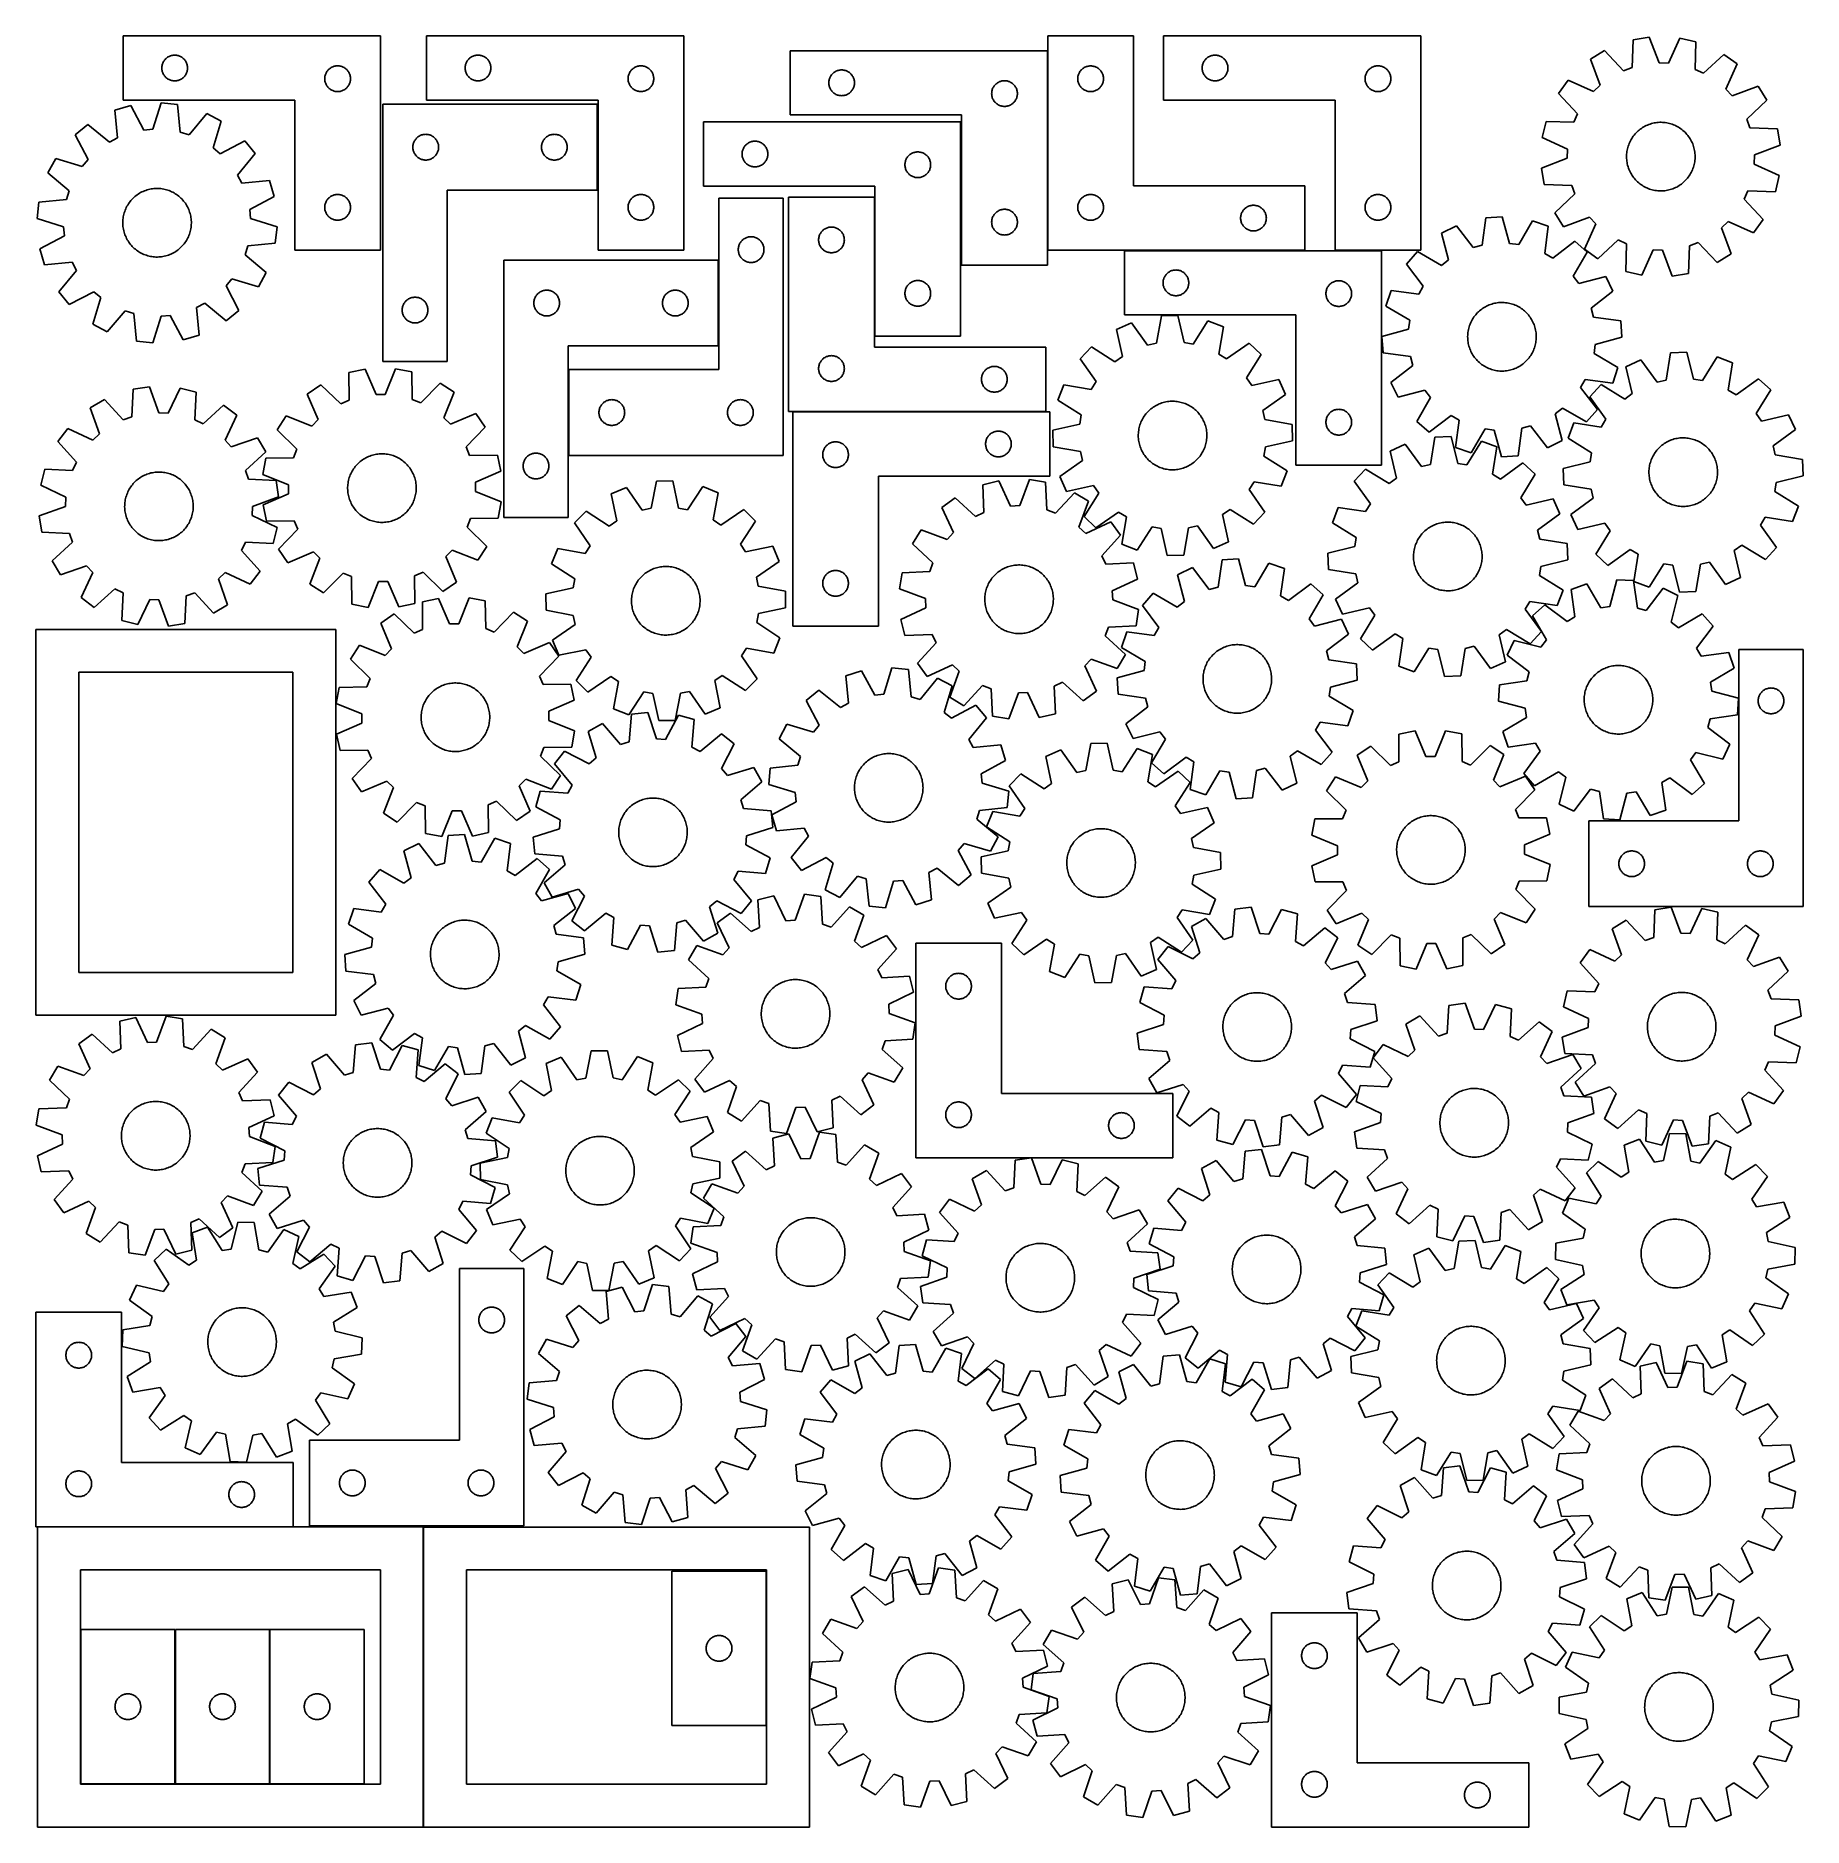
# Model space of a CAD drawing. Header units: millimetres. Extents: x 7 to 1243, y 7 to 1260.
import ezdxf

# ---------------------------------------------------------------- set-up
doc = ezdxf.new("R2010")
doc.units = ezdxf.units.MM
doc.layers.add('CUT', color=7, linetype='CONTINUOUS', true_color=0x000000)

msp = doc.modelspace()

# ---------------------------------------------------------------- linework, layer by layer
at = {"layer": 'CUT'}
for p, q in [((247.727228, 1259.981024), (67.727228, 1259.981024)), ((67.727228, 1259.981024), (67.727228, 1214.981024)), ((247.727228, 1109.981024), (247.727228, 1259.981024)), ((460.000483, 1260.00202), (280.000483, 1260.00202)), ((280.000483, 1260.00202), (280.000483, 1215.00202)), ((460.000483, 1110.00202), (460.000483, 1260.00202)), ((774.759275, 1259.949282), (714.759275, 1259.949282)), ((714.759275, 1259.949282), (714.759275, 1109.949282)), ((774.759275, 1154.949282), (774.759275, 1259.949282)), ((975.864435, 1259.983221), (795.864435, 1259.983221)), ((795.864435, 1259.983221), (795.864435, 1214.983221)), ((975.864435, 1109.983221), (975.864435, 1259.983221)), ((1124.425033, 1257.211289), (1123.744088, 1237.846922)), ((1135.805286, 1259.102137), (1124.425033, 1257.211289)), ((1142.711619, 1240.998409), (1135.805286, 1259.102137)), ((1157.177751, 1258.424361), (1149.138216, 1240.794605)), ((1168.41533, 1255.816243), (1157.177751, 1258.424361)), ((1167.867952, 1236.447639), (1168.41533, 1255.816243)), ((95.204857, 1240.373979), (95.412312, 1240.925175)), ((95.412312, 1240.925175), (95.655374, 1241.461622)), ((95.655374, 1241.461622), (95.933, 1241.981024)), ((95.933, 1241.981024), (96.244002, 1242.481156)), ((96.244002, 1242.481156), (96.587048, 1242.959877)), ((96.587048, 1242.959877), (96.96067, 1243.415136)), ((96.96067, 1243.415136), (97.363267, 1243.844985)), ((97.363267, 1243.844985), (97.793116, 1244.247582)), ((97.793116, 1244.247582), (98.248375, 1244.621204)), ((98.248375, 1244.621204), (98.727096, 1244.964251)), ((98.727096, 1244.964251), (99.227228, 1245.275253)), ((99.227228, 1245.275253), (99.74663, 1245.552879)), ((99.74663, 1245.552879), (100.283077, 1245.79594)), ((100.283077, 1245.79594), (100.834273, 1246.003395)), ((100.834273, 1246.003395), (101.397857, 1246.174356)), ((101.397857, 1246.174356), (101.971415, 1246.308092)), ((101.971415, 1246.308092), (102.552493, 1246.404028)), ((102.552493, 1246.404028), (103.1386, 1246.461754)), ((103.1386, 1246.461754), (103.727228, 1246.481024)), ((103.727228, 1246.481024), (104.315856, 1246.461754)), ((104.315856, 1246.461754), (104.901964, 1246.404028)), ((104.901964, 1246.404028), (105.483041, 1246.308092)), ((105.483041, 1246.308092), (106.0566, 1246.174356)), ((106.0566, 1246.174356), (106.620183, 1246.003395)), ((106.620183, 1246.003395), (107.171379, 1245.79594)), ((107.171379, 1245.79594), (107.707827, 1245.552879)), ((107.707827, 1245.552879), (108.227228, 1245.275253)), ((108.227228, 1245.275253), (108.72736, 1244.964251)), ((108.72736, 1244.964251), (109.206081, 1244.621204)), ((109.206081, 1244.621204), (109.661341, 1244.247582)), ((109.661341, 1244.247582), (110.091189, 1243.844985)), ((110.091189, 1243.844985), (110.493787, 1243.415136)), ((110.493787, 1243.415136), (110.867408, 1242.959877)), ((110.867408, 1242.959877), (111.210455, 1242.481156)), ((111.210455, 1242.481156), (111.521457, 1241.981024)), ((111.521457, 1241.981024), (111.799083, 1241.461622)), ((111.799083, 1241.461622), (112.042144, 1240.925175)), ((112.042144, 1240.925175), (112.249599, 1240.373979)), ((307.478112, 1240.394975), (307.685567, 1240.946171)), ((307.685567, 1240.946171), (307.928628, 1241.482618)), ((307.928628, 1241.482618), (308.206254, 1242.00202)), ((308.206254, 1242.00202), (308.517256, 1242.502152)), ((308.517256, 1242.502152), (308.860303, 1242.980873)), ((308.860303, 1242.980873), (309.233924, 1243.436132)), ((309.233924, 1243.436132), (309.636522, 1243.865981)), ((309.636522, 1243.865981), (310.06637, 1244.268578)), ((310.06637, 1244.268578), (310.52163, 1244.6422)), ((310.52163, 1244.6422), (311.000351, 1244.985247)), ((311.000351, 1244.985247), (311.500483, 1245.296249)), ((311.500483, 1245.296249), (312.019884, 1245.573875)), ((312.019884, 1245.573875), (312.556332, 1245.816936)), ((312.556332, 1245.816936), (313.107527, 1246.024391)), ((313.107527, 1246.024391), (313.671111, 1246.195353)), ((313.671111, 1246.195353), (314.24467, 1246.329088)), ((314.24467, 1246.329088), (314.825747, 1246.425024)), ((314.825747, 1246.425024), (315.411855, 1246.48275)), ((315.411855, 1246.48275), (316.000483, 1246.50202)), ((316.000483, 1246.50202), (316.589111, 1246.48275)), ((316.589111, 1246.48275), (317.175218, 1246.425024)), ((317.175218, 1246.425024), (317.756296, 1246.329088)), ((317.756296, 1246.329088), (318.329854, 1246.195353)), ((318.329854, 1246.195353), (318.893438, 1246.024391)), ((318.893438, 1246.024391), (319.444634, 1245.816936)), ((319.444634, 1245.816936), (319.981081, 1245.573875)), ((319.981081, 1245.573875), (320.500483, 1245.296249)), ((320.500483, 1245.296249), (321.000615, 1244.985247)), ((321.000615, 1244.985247), (321.479336, 1244.6422)), ((321.479336, 1244.6422), (321.934595, 1244.268578)), ((321.934595, 1244.268578), (322.364444, 1243.865981)), ((322.364444, 1243.865981), (322.767041, 1243.436132)), ((322.767041, 1243.436132), (323.140663, 1242.980873)), ((323.140663, 1242.980873), (323.483709, 1242.502152)), ((323.483709, 1242.502152), (323.794711, 1242.00202)), ((323.794711, 1242.00202), (324.072337, 1241.482618)), ((324.072337, 1241.482618), (324.315398, 1240.946171)), ((324.315398, 1240.946171), (324.522854, 1240.394975)), ((714.498957, 1249.615546), (534.498957, 1249.615546)), ((534.498957, 1249.615546), (534.498957, 1204.615546)), ((714.498957, 1099.615546), (714.498957, 1249.615546)), ((823.342064, 1240.376176), (823.54952, 1240.927372)), ((823.54952, 1240.927372), (823.792581, 1241.46382)), ((823.792581, 1241.46382), (824.070207, 1241.983221)), ((824.070207, 1241.983221), (824.381209, 1242.483353)), ((824.381209, 1242.483353), (824.724255, 1242.962074)), ((824.724255, 1242.962074), (825.097877, 1243.417334)), ((825.097877, 1243.417334), (825.500474, 1243.847182)), ((825.500474, 1243.847182), (825.930323, 1244.24978)), ((825.930323, 1244.24978), (826.385582, 1244.623401)), ((826.385582, 1244.623401), (826.864303, 1244.966448)), ((826.864303, 1244.966448), (827.364435, 1245.27745)), ((827.364435, 1245.27745), (827.883837, 1245.555076)), ((827.883837, 1245.555076), (828.420284, 1245.798137)), ((828.420284, 1245.798137), (828.97148, 1246.005592)), ((828.97148, 1246.005592), (829.535064, 1246.176554)), ((829.535064, 1246.176554), (830.108622, 1246.310289)), ((830.108622, 1246.310289), (830.6897, 1246.406225)), ((830.6897, 1246.406225), (831.275807, 1246.463952)), ((831.275807, 1246.463952), (831.864435, 1246.483221)), ((831.864435, 1246.483221), (832.453063, 1246.463952)), ((832.453063, 1246.463952), (833.039171, 1246.406225)), ((833.039171, 1246.406225), (833.620248, 1246.310289)), ((833.620248, 1246.310289), (834.193807, 1246.176554)), ((834.193807, 1246.176554), (834.757391, 1246.005592)), ((834.757391, 1246.005592), (835.308586, 1245.798137)), ((835.308586, 1245.798137), (835.845034, 1245.555076)), ((835.845034, 1245.555076), (836.364435, 1245.27745)), ((836.364435, 1245.27745), (836.864567, 1244.966448)), ((836.864567, 1244.966448), (837.343288, 1244.623401)), ((837.343288, 1244.623401), (837.798548, 1244.24978)), ((837.798548, 1244.24978), (838.228396, 1243.847182)), ((838.228396, 1243.847182), (838.630994, 1243.417334)), ((838.630994, 1243.417334), (839.004615, 1242.962074)), ((839.004615, 1242.962074), (839.347662, 1242.483353)), ((839.347662, 1242.483353), (839.658664, 1241.983221)), ((839.658664, 1241.983221), (839.93629, 1241.46382)), ((839.93629, 1241.46382), (840.179351, 1240.927372)), ((840.179351, 1240.927372), (840.386806, 1240.376176)), ((1104.420077, 1249.658585), (1094.629691, 1243.556635)), ((1094.629691, 1243.556635), (1101.411002, 1225.405705)), ((1117.728694, 1235.57586), (1104.420077, 1249.658585)), ((1149.138216, 1240.794605), (1142.711619, 1240.998409)), ((1187.901538, 1247.011171), (1173.727362, 1233.799996)), ((1197.285624, 1240.301148), (1187.901538, 1247.011171)), ((94.727228, 1237.481024), (94.746498, 1238.069652)), ((94.746498, 1236.892396), (94.727228, 1237.481024)), ((94.746498, 1238.069652), (94.804225, 1238.65576)), ((94.804225, 1236.306288), (94.746498, 1236.892396)), ((94.804225, 1238.65576), (94.900161, 1239.236837)), ((94.900161, 1235.725211), (94.804225, 1236.306288)), ((94.900161, 1239.236837), (95.033896, 1239.810395)), ((95.033896, 1235.151653), (94.900161, 1235.725211)), ((95.033896, 1239.810395), (95.204857, 1240.373979)), ((95.204857, 1234.588069), (95.033896, 1235.151653)), ((95.412312, 1234.036873), (95.204857, 1234.588069)), ((95.655374, 1233.500426), (95.412312, 1234.036873)), ((95.933, 1232.981024), (95.655374, 1233.500426)), ((96.244002, 1232.480892), (95.933, 1232.981024)), ((96.587048, 1232.002171), (96.244002, 1232.480892)), ((96.96067, 1231.546912), (96.587048, 1232.002171)), ((97.363267, 1231.117063), (96.96067, 1231.546912)), ((97.793116, 1230.714466), (97.363267, 1231.117063)), ((98.248375, 1230.340844), (97.793116, 1230.714466)), ((98.727096, 1229.997798), (98.248375, 1230.340844)), ((99.227228, 1229.686795), (98.727096, 1229.997798)), ((99.74663, 1229.409169), (99.227228, 1229.686795)), ((100.283077, 1229.166108), (99.74663, 1229.409169)), ((100.834273, 1228.958653), (100.283077, 1229.166108)), ((101.397857, 1228.787692), (100.834273, 1228.958653)), ((101.971415, 1228.653957), (101.397857, 1228.787692)), ((102.552493, 1228.55802), (101.971415, 1228.653957)), ((103.1386, 1228.500294), (102.552493, 1228.55802)), ((103.727228, 1228.481024), (103.1386, 1228.500294)), ((104.315856, 1228.500294), (103.727228, 1228.481024)), ((104.901964, 1228.55802), (104.315856, 1228.500294)), ((105.483041, 1228.653957), (104.901964, 1228.55802)), ((106.0566, 1228.787692), (105.483041, 1228.653957)), ((106.620183, 1228.958653), (106.0566, 1228.787692)), ((107.171379, 1229.166108), (106.620183, 1228.958653)), ((107.707827, 1229.409169), (107.171379, 1229.166108)), ((108.227228, 1229.686795), (107.707827, 1229.409169)), ((108.72736, 1229.997798), (108.227228, 1229.686795)), ((109.206081, 1230.340844), (108.72736, 1229.997798)), ((109.661341, 1230.714466), (109.206081, 1230.340844)), ((110.091189, 1231.117063), (109.661341, 1230.714466)), ((110.493787, 1231.546912), (110.091189, 1231.117063)), ((110.867408, 1232.002171), (110.493787, 1231.546912)), ((111.210455, 1232.480892), (110.867408, 1232.002171)), ((111.521457, 1232.981024), (111.210455, 1232.480892)), ((111.799083, 1233.500426), (111.521457, 1232.981024)), ((112.042144, 1234.036873), (111.799083, 1233.500426)), ((112.249599, 1234.588069), (112.042144, 1234.036873)), ((112.249599, 1240.373979), (112.420561, 1239.810395)), ((112.420561, 1235.151653), (112.249599, 1234.588069)), ((112.420561, 1239.810395), (112.554296, 1239.236837)), ((112.554296, 1235.725211), (112.420561, 1235.151653)), ((112.554296, 1239.236837), (112.650232, 1238.65576)), ((112.650232, 1236.306288), (112.554296, 1235.725211)), ((112.650232, 1238.65576), (112.707959, 1238.069652)), ((112.707959, 1236.892396), (112.650232, 1236.306288)), ((112.707959, 1238.069652), (112.727228, 1237.481024)), ((112.727228, 1237.481024), (112.707959, 1236.892396)), ((208.727228, 1229.981024), (208.746498, 1230.569652)), ((208.746498, 1229.392396), (208.727228, 1229.981024)), ((208.746498, 1230.569652), (208.804225, 1231.15576)), ((208.804225, 1228.806288), (208.746498, 1229.392396)), ((208.804225, 1231.15576), (208.900161, 1231.736837)), ((208.900161, 1228.225211), (208.804225, 1228.806288)), ((208.900161, 1231.736837), (209.033896, 1232.310395)), ((209.033896, 1232.310395), (209.204857, 1232.873979)), ((209.204857, 1232.873979), (209.412312, 1233.425175)), ((209.412312, 1233.425175), (209.655374, 1233.961622)), ((209.655374, 1233.961622), (209.933, 1234.481024)), ((209.933, 1234.481024), (210.244002, 1234.981156)), ((210.244002, 1234.981156), (210.587048, 1235.459877)), ((210.587048, 1235.459877), (210.96067, 1235.915136)), ((210.96067, 1235.915136), (211.363267, 1236.344985)), ((211.363267, 1236.344985), (211.793116, 1236.747582)), ((211.793116, 1236.747582), (212.248375, 1237.121204)), ((212.248375, 1237.121204), (212.727096, 1237.464251)), ((212.727096, 1237.464251), (213.227228, 1237.775253)), ((213.227228, 1237.775253), (213.74663, 1238.052879)), ((213.74663, 1238.052879), (214.283077, 1238.29594)), ((214.283077, 1238.29594), (214.834273, 1238.503395)), ((214.834273, 1238.503395), (215.397857, 1238.674356)), ((215.397857, 1238.674356), (215.971415, 1238.808092)), ((215.971415, 1238.808092), (216.552493, 1238.904028)), ((216.552493, 1238.904028), (217.1386, 1238.961754)), ((217.1386, 1238.961754), (217.727228, 1238.981024)), ((217.727228, 1238.981024), (218.315856, 1238.961754)), ((218.315856, 1238.961754), (218.901964, 1238.904028)), ((218.901964, 1238.904028), (219.483041, 1238.808092)), ((219.483041, 1238.808092), (220.0566, 1238.674356)), ((220.0566, 1238.674356), (220.620183, 1238.503395)), ((220.620183, 1238.503395), (221.171379, 1238.29594)), ((221.171379, 1238.29594), (221.707827, 1238.052879)), ((221.707827, 1238.052879), (222.227228, 1237.775253)), ((222.227228, 1237.775253), (222.72736, 1237.464251)), ((222.72736, 1237.464251), (223.206081, 1237.121204)), ((223.206081, 1237.121204), (223.661341, 1236.747582)), ((223.661341, 1236.747582), (224.091189, 1236.344985)), ((224.091189, 1236.344985), (224.493787, 1235.915136)), ((224.493787, 1235.915136), (224.867408, 1235.459877)), ((224.867408, 1235.459877), (225.210455, 1234.981156)), ((225.210455, 1234.981156), (225.521457, 1234.481024)), ((225.521457, 1234.481024), (225.799083, 1233.961622)), ((225.799083, 1233.961622), (226.042144, 1233.425175)), ((226.042144, 1233.425175), (226.249599, 1232.873979)), ((226.249599, 1232.873979), (226.420561, 1232.310395)), ((226.420561, 1232.310395), (226.554296, 1231.736837)), ((226.554296, 1231.736837), (226.650232, 1231.15576)), ((226.650232, 1228.806288), (226.554296, 1228.225211)), ((226.650232, 1231.15576), (226.707959, 1230.569652)), ((226.707959, 1229.392396), (226.650232, 1228.806288)), ((226.707959, 1230.569652), (226.727228, 1229.981024)), ((226.727228, 1229.981024), (226.707959, 1229.392396)), ((307.000483, 1237.50202), (307.019752, 1238.090648)), ((307.019752, 1236.913392), (307.000483, 1237.50202)), ((307.019752, 1238.090648), (307.077479, 1238.676756)), ((307.077479, 1236.327284), (307.019752, 1236.913392)), ((307.077479, 1238.676756), (307.173415, 1239.257833)), ((307.173415, 1235.746207), (307.077479, 1236.327284)), ((307.173415, 1239.257833), (307.30715, 1239.831392)), ((307.30715, 1235.172649), (307.173415, 1235.746207)), ((307.30715, 1239.831392), (307.478112, 1240.394975)), ((307.478112, 1234.609065), (307.30715, 1235.172649)), ((307.685567, 1234.057869), (307.478112, 1234.609065)), ((307.928628, 1233.521422), (307.685567, 1234.057869)), ((308.206254, 1233.00202), (307.928628, 1233.521422)), ((308.517256, 1232.501888), (308.206254, 1233.00202)), ((308.860303, 1232.023167), (308.517256, 1232.501888)), ((309.233924, 1231.567908), (308.860303, 1232.023167)), ((309.636522, 1231.138059), (309.233924, 1231.567908)), ((310.06637, 1230.735462), (309.636522, 1231.138059)), ((310.52163, 1230.36184), (310.06637, 1230.735462)), ((311.000351, 1230.018794), (310.52163, 1230.36184)), ((311.500483, 1229.707791), (311.000351, 1230.018794)), ((312.019884, 1229.430165), (311.500483, 1229.707791)), ((312.556332, 1229.187104), (312.019884, 1229.430165)), ((313.107527, 1228.979649), (312.556332, 1229.187104)), ((313.671111, 1228.808688), (313.107527, 1228.979649)), ((314.24467, 1228.674953), (313.671111, 1228.808688)), ((314.825747, 1228.579016), (314.24467, 1228.674953)), ((315.411855, 1228.52129), (314.825747, 1228.579016)), ((316.000483, 1228.50202), (315.411855, 1228.52129)), ((316.589111, 1228.52129), (316.000483, 1228.50202)), ((317.175218, 1228.579016), (316.589111, 1228.52129)), ((317.756296, 1228.674953), (317.175218, 1228.579016)), ((318.329854, 1228.808688), (317.756296, 1228.674953)), ((318.893438, 1228.979649), (318.329854, 1228.808688)), ((319.444634, 1229.187104), (318.893438, 1228.979649)), ((319.981081, 1229.430165), (319.444634, 1229.187104)), ((320.500483, 1229.707791), (319.981081, 1229.430165)), ((321.000615, 1230.018794), (320.500483, 1229.707791)), ((321.479336, 1230.36184), (321.000615, 1230.018794)), ((321.934595, 1230.735462), (321.479336, 1230.36184)), ((322.364444, 1231.138059), (321.934595, 1230.735462)), ((322.767041, 1231.567908), (322.364444, 1231.138059)), ((323.140663, 1232.023167), (322.767041, 1231.567908)), ((323.483709, 1232.501888), (323.140663, 1232.023167)), ((323.794711, 1233.00202), (323.483709, 1232.501888)), ((324.072337, 1233.521422), (323.794711, 1233.00202)), ((324.315398, 1234.057869), (324.072337, 1233.521422)), ((324.522854, 1234.609065), (324.315398, 1234.057869)), ((324.522854, 1240.394975), (324.693815, 1239.831392)), ((324.693815, 1235.172649), (324.522854, 1234.609065)), ((324.693815, 1239.831392), (324.82755, 1239.257833)), ((324.82755, 1235.746207), (324.693815, 1235.172649)), ((324.82755, 1239.257833), (324.923486, 1238.676756)), ((324.923486, 1236.327284), (324.82755, 1235.746207)), ((324.923486, 1238.676756), (324.981213, 1238.090648)), ((324.981213, 1236.913392), (324.923486, 1236.327284)), ((324.981213, 1238.090648), (325.000483, 1237.50202)), ((325.000483, 1237.50202), (324.981213, 1236.913392)), ((421.000483, 1230.00202), (421.019752, 1230.590648)), ((421.019752, 1229.413392), (421.000483, 1230.00202)), ((421.019752, 1230.590648), (421.077479, 1231.176756)), ((421.077479, 1228.827284), (421.019752, 1229.413392)), ((421.077479, 1231.176756), (421.173415, 1231.757833)), ((421.173415, 1228.246207), (421.077479, 1228.827284)), ((421.173415, 1231.757833), (421.30715, 1232.331392)), ((421.30715, 1232.331392), (421.478112, 1232.894975)), ((421.478112, 1232.894975), (421.685567, 1233.446171)), ((421.685567, 1233.446171), (421.928628, 1233.982618)), ((421.928628, 1233.982618), (422.206254, 1234.50202)), ((422.206254, 1234.50202), (422.517256, 1235.002152)), ((422.517256, 1235.002152), (422.860303, 1235.480873)), ((422.860303, 1235.480873), (423.233924, 1235.936132)), ((423.233924, 1235.936132), (423.636522, 1236.365981)), ((423.636522, 1236.365981), (424.06637, 1236.768578)), ((424.06637, 1236.768578), (424.52163, 1237.1422)), ((424.52163, 1237.1422), (425.000351, 1237.485247)), ((425.000351, 1237.485247), (425.500483, 1237.796249)), ((425.500483, 1237.796249), (426.019884, 1238.073875)), ((426.019884, 1238.073875), (426.556332, 1238.316936)), ((426.556332, 1238.316936), (427.107527, 1238.524391)), ((427.107527, 1238.524391), (427.671111, 1238.695353)), ((427.671111, 1238.695353), (428.24467, 1238.829088)), ((428.24467, 1238.829088), (428.825747, 1238.925024)), ((428.825747, 1238.925024), (429.411855, 1238.98275)), ((429.411855, 1238.98275), (430.000483, 1239.00202)), ((430.000483, 1239.00202), (430.589111, 1238.98275)), ((430.589111, 1238.98275), (431.175218, 1238.925024)), ((431.175218, 1238.925024), (431.756296, 1238.829088)), ((431.756296, 1238.829088), (432.329854, 1238.695353)), ((432.329854, 1238.695353), (432.893438, 1238.524391)), ((432.893438, 1238.524391), (433.444634, 1238.316936)), ((433.444634, 1238.316936), (433.981081, 1238.073875)), ((433.981081, 1238.073875), (434.500483, 1237.796249)), ((434.500483, 1237.796249), (435.000615, 1237.485247)), ((435.000615, 1237.485247), (435.479336, 1237.1422)), ((435.479336, 1237.1422), (435.934595, 1236.768578)), ((435.934595, 1236.768578), (436.364444, 1236.365981)), ((436.364444, 1236.365981), (436.767041, 1235.936132)), ((436.767041, 1235.936132), (437.140663, 1235.480873)), ((437.140663, 1235.480873), (437.483709, 1235.002152)), ((437.483709, 1235.002152), (437.794711, 1234.50202)), ((437.794711, 1234.50202), (438.072337, 1233.982618)), ((438.072337, 1233.982618), (438.315398, 1233.446171)), ((438.315398, 1233.446171), (438.522854, 1232.894975)), ((438.522854, 1232.894975), (438.693815, 1232.331392)), ((438.693815, 1232.331392), (438.82755, 1231.757833)), ((438.82755, 1231.757833), (438.923486, 1231.176756)), ((438.923486, 1228.827284), (438.82755, 1228.246207)), ((438.923486, 1231.176756), (438.981213, 1230.590648)), ((438.981213, 1229.413392), (438.923486, 1228.827284)), ((438.981213, 1230.590648), (439.000483, 1230.00202)), ((439.000483, 1230.00202), (438.981213, 1229.413392)), ((561.575953, 1228.290281), (561.671889, 1228.871358)), ((561.671889, 1228.871358), (561.805624, 1229.444917)), ((561.805624, 1229.444917), (561.976586, 1230.008501)), ((561.976586, 1230.008501), (562.184041, 1230.559696)), ((562.184041, 1230.559696), (562.427102, 1231.096144)), ((562.427102, 1231.096144), (562.704728, 1231.615546)), ((562.704728, 1231.615546), (563.01573, 1232.115678)), ((563.01573, 1232.115678), (563.358777, 1232.594398)), ((563.358777, 1232.594398), (563.732399, 1233.049658)), ((563.732399, 1233.049658), (564.134996, 1233.479507)), ((564.134996, 1233.479507), (564.564844, 1233.882104)), ((564.564844, 1233.882104), (565.020104, 1234.255726)), ((565.020104, 1234.255726), (565.498825, 1234.598772)), ((565.498825, 1234.598772), (565.998957, 1234.909774)), ((565.998957, 1234.909774), (566.518359, 1235.1874)), ((566.518359, 1235.1874), (567.054806, 1235.430461)), ((567.054806, 1235.430461), (567.606002, 1235.637917)), ((567.606002, 1235.637917), (568.169585, 1235.808878)), ((568.169585, 1235.808878), (568.743144, 1235.942613)), ((568.743144, 1235.942613), (569.324221, 1236.038549)), ((569.324221, 1236.038549), (569.910329, 1236.096276)), ((569.910329, 1236.096276), (570.498957, 1236.115546)), ((570.498957, 1236.115546), (571.087585, 1236.096276)), ((571.087585, 1236.096276), (571.673693, 1236.038549)), ((571.673693, 1236.038549), (572.25477, 1235.942613)), ((572.25477, 1235.942613), (572.828328, 1235.808878)), ((572.828328, 1235.808878), (573.391912, 1235.637917)), ((573.391912, 1235.637917), (573.943108, 1235.430461)), ((573.943108, 1235.430461), (574.479555, 1235.1874)), ((574.479555, 1235.1874), (574.998957, 1234.909774)), ((574.998957, 1234.909774), (575.499089, 1234.598772)), ((575.499089, 1234.598772), (575.97781, 1234.255726)), ((575.97781, 1234.255726), (576.433069, 1233.882104)), ((576.433069, 1233.882104), (576.862918, 1233.479507)), ((576.862918, 1233.479507), (577.265515, 1233.049658)), ((577.265515, 1233.049658), (577.639137, 1232.594398)), ((577.639137, 1232.594398), (577.982183, 1232.115678)), ((577.982183, 1232.115678), (578.293185, 1231.615546)), ((578.293185, 1231.615546), (578.570811, 1231.096144)), ((578.570811, 1231.096144), (578.813873, 1230.559696)), ((578.813873, 1230.559696), (579.021328, 1230.008501)), ((579.021328, 1230.008501), (579.192289, 1229.444917)), ((579.192289, 1229.444917), (579.326024, 1228.871358)), ((579.326024, 1228.871358), (579.421961, 1228.290281)), ((682.169585, 1228.308878), (682.743144, 1228.442613)), ((682.743144, 1228.442613), (683.324221, 1228.538549)), ((683.324221, 1228.538549), (683.910329, 1228.596276)), ((683.910329, 1228.596276), (684.498957, 1228.615546)), ((684.498957, 1228.615546), (685.087585, 1228.596276)), ((685.087585, 1228.596276), (685.673693, 1228.538549)), ((685.673693, 1228.538549), (686.25477, 1228.442613)), ((686.25477, 1228.442613), (686.828328, 1228.308878)), ((735.759275, 1229.949282), (735.778545, 1230.53791)), ((735.778545, 1229.360654), (735.759275, 1229.949282)), ((735.778545, 1230.53791), (735.836271, 1231.124018)), ((735.836271, 1228.774546), (735.778545, 1229.360654)), ((735.836271, 1231.124018), (735.932207, 1231.705095)), ((735.932207, 1228.193469), (735.836271, 1228.774546)), ((735.932207, 1231.705095), (736.065942, 1232.278654)), ((736.065942, 1232.278654), (736.236904, 1232.842237)), ((736.236904, 1232.842237), (736.444359, 1233.393433)), ((736.444359, 1233.393433), (736.68742, 1233.92988)), ((736.68742, 1233.92988), (736.965046, 1234.449282)), ((736.965046, 1234.449282), (737.276048, 1234.949414)), ((737.276048, 1234.949414), (737.619095, 1235.428135)), ((737.619095, 1235.428135), (737.992717, 1235.883395)), ((737.992717, 1235.883395), (738.395314, 1236.313243)), ((738.395314, 1236.313243), (738.825162, 1236.71584)), ((738.825162, 1236.71584), (739.280422, 1237.089462)), ((739.280422, 1237.089462), (739.759143, 1237.432509)), ((739.759143, 1237.432509), (740.259275, 1237.743511)), ((740.259275, 1237.743511), (740.778677, 1238.021137)), ((740.778677, 1238.021137), (741.315124, 1238.264198)), ((741.315124, 1238.264198), (741.86632, 1238.471653)), ((741.86632, 1238.471653), (742.429903, 1238.642615)), ((742.429903, 1238.642615), (743.003462, 1238.77635)), ((743.003462, 1238.77635), (743.584539, 1238.872286)), ((743.584539, 1238.872286), (744.170647, 1238.930013)), ((744.170647, 1238.930013), (744.759275, 1238.949282)), ((744.759275, 1238.949282), (745.347903, 1238.930013)), ((745.347903, 1238.930013), (745.934011, 1238.872286)), ((745.934011, 1238.872286), (746.515088, 1238.77635)), ((746.515088, 1238.77635), (747.088646, 1238.642615)), ((747.088646, 1238.642615), (747.65223, 1238.471653)), ((747.65223, 1238.471653), (748.203426, 1238.264198)), ((748.203426, 1238.264198), (748.739873, 1238.021137)), ((748.739873, 1238.021137), (749.259275, 1237.743511)), ((749.259275, 1237.743511), (749.759407, 1237.432509)), ((749.759407, 1237.432509), (750.238128, 1237.089462)), ((750.238128, 1237.089462), (750.693387, 1236.71584)), ((750.693387, 1236.71584), (751.123236, 1236.313243)), ((751.123236, 1236.313243), (751.525833, 1235.883395)), ((751.525833, 1235.883395), (751.899455, 1235.428135)), ((751.899455, 1235.428135), (752.242501, 1234.949414)), ((752.242501, 1234.949414), (752.553503, 1234.449282)), ((752.553503, 1234.449282), (752.831129, 1233.92988)), ((752.831129, 1233.92988), (753.074191, 1233.393433)), ((753.074191, 1233.393433), (753.281646, 1232.842237)), ((753.281646, 1232.842237), (753.452607, 1232.278654)), ((753.452607, 1232.278654), (753.586342, 1231.705095)), ((753.586342, 1231.705095), (753.682279, 1231.124018)), ((753.682279, 1228.774546), (753.586342, 1228.193469)), ((753.682279, 1231.124018), (753.740005, 1230.53791)), ((753.740005, 1229.360654), (753.682279, 1228.774546)), ((753.740005, 1230.53791), (753.759275, 1229.949282)), ((753.759275, 1229.949282), (753.740005, 1229.360654)), ((822.864435, 1237.483221), (822.883705, 1238.071849)), ((822.883705, 1236.894593), (822.864435, 1237.483221)), ((822.883705, 1238.071849), (822.941432, 1238.657957)), ((822.941432, 1236.308486), (822.883705, 1236.894593)), ((822.941432, 1238.657957), (823.037368, 1239.239034)), ((823.037368, 1235.727408), (822.941432, 1236.308486)), ((823.037368, 1239.239034), (823.171103, 1239.812593)), ((823.171103, 1235.15385), (823.037368, 1235.727408)), ((823.171103, 1239.812593), (823.342064, 1240.376176)), ((823.342064, 1234.590266), (823.171103, 1235.15385)), ((823.54952, 1234.03907), (823.342064, 1234.590266)), ((823.792581, 1233.502623), (823.54952, 1234.03907)), ((824.070207, 1232.983221), (823.792581, 1233.502623)), ((824.381209, 1232.483089), (824.070207, 1232.983221)), ((824.724255, 1232.004368), (824.381209, 1232.483089)), ((825.097877, 1231.549109), (824.724255, 1232.004368)), ((825.500474, 1231.11926), (825.097877, 1231.549109)), ((825.930323, 1230.716663), (825.500474, 1231.11926)), ((826.385582, 1230.343041), (825.930323, 1230.716663)), ((826.864303, 1229.999995), (826.385582, 1230.343041)), ((827.364435, 1229.688993), (826.864303, 1229.999995)), ((827.883837, 1229.411367), (827.364435, 1229.688993)), ((828.420284, 1229.168306), (827.883837, 1229.411367)), ((828.97148, 1228.96085), (828.420284, 1229.168306)), ((829.535064, 1228.789889), (828.97148, 1228.96085)), ((830.108622, 1228.656154), (829.535064, 1228.789889)), ((830.6897, 1228.560218), (830.108622, 1228.656154)), ((831.275807, 1228.502491), (830.6897, 1228.560218)), ((831.864435, 1228.483221), (831.275807, 1228.502491)), ((832.453063, 1228.502491), (831.864435, 1228.483221)), ((833.039171, 1228.560218), (832.453063, 1228.502491)), ((833.620248, 1228.656154), (833.039171, 1228.560218)), ((834.193807, 1228.789889), (833.620248, 1228.656154)), ((834.757391, 1228.96085), (834.193807, 1228.789889)), ((835.308586, 1229.168306), (834.757391, 1228.96085)), ((835.845034, 1229.411367), (835.308586, 1229.168306)), ((836.364435, 1229.688993), (835.845034, 1229.411367)), ((836.864567, 1229.999995), (836.364435, 1229.688993)), ((837.343288, 1230.343041), (836.864567, 1229.999995)), ((837.798548, 1230.716663), (837.343288, 1230.343041)), ((838.228396, 1231.11926), (837.798548, 1230.716663)), ((838.630994, 1231.549109), (838.228396, 1231.11926)), ((839.004615, 1232.004368), (838.630994, 1231.549109)), ((839.347662, 1232.483089), (839.004615, 1232.004368)), ((839.658664, 1232.983221), (839.347662, 1232.483089)), ((839.93629, 1233.502623), (839.658664, 1232.983221)), ((840.179351, 1234.03907), (839.93629, 1233.502623)), ((840.386806, 1234.590266), (840.179351, 1234.03907)), ((840.386806, 1240.376176), (840.557768, 1239.812593)), ((840.557768, 1235.15385), (840.386806, 1234.590266)), ((840.557768, 1239.812593), (840.691503, 1239.239034)), ((840.691503, 1235.727408), (840.557768, 1235.15385)), ((840.691503, 1239.239034), (840.787439, 1238.657957)), ((840.787439, 1236.308486), (840.691503, 1235.727408)), ((840.787439, 1238.657957), (840.845166, 1238.071849)), ((840.845166, 1236.894593), (840.787439, 1236.308486)), ((840.845166, 1238.071849), (840.864435, 1237.483221)), ((840.864435, 1237.483221), (840.845166, 1236.894593)), ((936.864435, 1229.983221), (936.883705, 1230.571849)), ((936.883705, 1229.394593), (936.864435, 1229.983221)), ((936.883705, 1230.571849), (936.941432, 1231.157957)), ((936.941432, 1228.808486), (936.883705, 1229.394593)), ((936.941432, 1231.157957), (937.037368, 1231.739034)), ((937.037368, 1228.227408), (936.941432, 1228.808486)), ((937.037368, 1231.739034), (937.171103, 1232.312593)), ((937.171103, 1232.312593), (937.342064, 1232.876176)), ((937.342064, 1232.876176), (937.54952, 1233.427372)), ((937.54952, 1233.427372), (937.792581, 1233.96382)), ((937.792581, 1233.96382), (938.070207, 1234.483221)), ((938.070207, 1234.483221), (938.381209, 1234.983353)), ((938.381209, 1234.983353), (938.724255, 1235.462074)), ((938.724255, 1235.462074), (939.097877, 1235.917334)), ((939.097877, 1235.917334), (939.500474, 1236.347182)), ((939.500474, 1236.347182), (939.930323, 1236.74978)), ((939.930323, 1236.74978), (940.385582, 1237.123401)), ((940.385582, 1237.123401), (940.864303, 1237.466448)), ((940.864303, 1237.466448), (941.364435, 1237.77745)), ((941.364435, 1237.77745), (941.883837, 1238.055076)), ((941.883837, 1238.055076), (942.420284, 1238.298137)), ((942.420284, 1238.298137), (942.97148, 1238.505592)), ((942.97148, 1238.505592), (943.535064, 1238.676554)), ((943.535064, 1238.676554), (944.108622, 1238.810289)), ((944.108622, 1238.810289), (944.6897, 1238.906225)), ((944.6897, 1238.906225), (945.275807, 1238.963952)), ((945.275807, 1238.963952), (945.864435, 1238.983221)), ((945.864435, 1238.983221), (946.453063, 1238.963952)), ((946.453063, 1238.963952), (947.039171, 1238.906225)), ((947.039171, 1238.906225), (947.620248, 1238.810289)), ((947.620248, 1238.810289), (948.193807, 1238.676554)), ((948.193807, 1238.676554), (948.757391, 1238.505592)), ((948.757391, 1238.505592), (949.308586, 1238.298137)), ((949.308586, 1238.298137), (949.845034, 1238.055076)), ((949.845034, 1238.055076), (950.364435, 1237.77745)), ((950.364435, 1237.77745), (950.864567, 1237.466448)), ((950.864567, 1237.466448), (951.343288, 1237.123401)), ((951.343288, 1237.123401), (951.798548, 1236.74978)), ((951.798548, 1236.74978), (952.228396, 1236.347182)), ((952.228396, 1236.347182), (952.630994, 1235.917334)), ((952.630994, 1235.917334), (953.004615, 1235.462074)), ((953.004615, 1235.462074), (953.347662, 1234.983353)), ((953.347662, 1234.983353), (953.658664, 1234.483221)), ((953.658664, 1234.483221), (953.93629, 1233.96382)), ((953.93629, 1233.96382), (954.179351, 1233.427372)), ((954.179351, 1233.427372), (954.386806, 1232.876176)), ((954.386806, 1232.876176), (954.557768, 1232.312593)), ((954.557768, 1232.312593), (954.691503, 1231.739034)), ((954.691503, 1231.739034), (954.787439, 1231.157957)), ((954.787439, 1228.808486), (954.691503, 1228.227408)), ((954.787439, 1231.157957), (954.845166, 1230.571849)), ((954.845166, 1229.394593), (954.787439, 1228.808486)), ((954.845166, 1230.571849), (954.864435, 1229.983221)), ((954.864435, 1229.983221), (954.845166, 1229.394593)), ((1079.037816, 1228.923281), (1072.327793, 1219.539195)), ((1096.7226, 1221.005526), (1079.037816, 1228.923281)), ((1123.744088, 1237.846922), (1117.728694, 1235.57586)), ((1173.727362, 1233.799996), (1167.867952, 1236.447639)), ((1189.367869, 1222.616364), (1197.285624, 1240.301148)), ((209.033896, 1227.651653), (208.900161, 1228.225211)), ((209.204857, 1227.088069), (209.033896, 1227.651653)), ((209.412312, 1226.536873), (209.204857, 1227.088069)), ((209.655374, 1226.000426), (209.412312, 1226.536873)), ((209.933, 1225.481024), (209.655374, 1226.000426)), ((210.244002, 1224.980892), (209.933, 1225.481024)), ((210.587048, 1224.502171), (210.244002, 1224.980892)), ((210.96067, 1224.046912), (210.587048, 1224.502171)), ((211.363267, 1223.617063), (210.96067, 1224.046912)), ((211.793116, 1223.214466), (211.363267, 1223.617063)), ((212.248375, 1222.840844), (211.793116, 1223.214466)), ((212.727096, 1222.497798), (212.248375, 1222.840844)), ((213.227228, 1222.186795), (212.727096, 1222.497798)), ((213.74663, 1221.909169), (213.227228, 1222.186795)), ((214.283077, 1221.666108), (213.74663, 1221.909169)), ((214.834273, 1221.458653), (214.283077, 1221.666108)), ((215.397857, 1221.287692), (214.834273, 1221.458653)), ((215.971415, 1221.153957), (215.397857, 1221.287692)), ((216.552493, 1221.05802), (215.971415, 1221.153957)), ((217.1386, 1221.000294), (216.552493, 1221.05802)), ((217.727228, 1220.981024), (217.1386, 1221.000294)), ((218.315856, 1221.000294), (217.727228, 1220.981024)), ((218.901964, 1221.05802), (218.315856, 1221.000294)), ((219.483041, 1221.153957), (218.901964, 1221.05802)), ((220.0566, 1221.287692), (219.483041, 1221.153957)), ((220.620183, 1221.458653), (220.0566, 1221.287692)), ((221.171379, 1221.666108), (220.620183, 1221.458653)), ((221.707827, 1221.909169), (221.171379, 1221.666108)), ((222.227228, 1222.186795), (221.707827, 1221.909169)), ((222.72736, 1222.497798), (222.227228, 1222.186795)), ((223.206081, 1222.840844), (222.72736, 1222.497798)), ((223.661341, 1223.214466), (223.206081, 1222.840844)), ((224.091189, 1223.617063), (223.661341, 1223.214466)), ((224.493787, 1224.046912), (224.091189, 1223.617063)), ((224.867408, 1224.502171), (224.493787, 1224.046912)), ((225.210455, 1224.980892), (224.867408, 1224.502171)), ((225.521457, 1225.481024), (225.210455, 1224.980892)), ((225.799083, 1226.000426), (225.521457, 1225.481024)), ((226.042144, 1226.536873), (225.799083, 1226.000426)), ((226.249599, 1227.088069), (226.042144, 1226.536873)), ((226.420561, 1227.651653), (226.249599, 1227.088069)), ((226.554296, 1228.225211), (226.420561, 1227.651653)), ((421.30715, 1227.672649), (421.173415, 1228.246207)), ((421.478112, 1227.109065), (421.30715, 1227.672649)), ((421.685567, 1226.557869), (421.478112, 1227.109065)), ((421.928628, 1226.021422), (421.685567, 1226.557869)), ((422.206254, 1225.50202), (421.928628, 1226.021422)), ((422.517256, 1225.001888), (422.206254, 1225.50202)), ((422.860303, 1224.523167), (422.517256, 1225.001888)), ((423.233924, 1224.067908), (422.860303, 1224.523167)), ((423.636522, 1223.638059), (423.233924, 1224.067908)), ((424.06637, 1223.235462), (423.636522, 1223.638059)), ((424.52163, 1222.86184), (424.06637, 1223.235462)), ((425.000351, 1222.518794), (424.52163, 1222.86184)), ((425.500483, 1222.207791), (425.000351, 1222.518794)), ((426.019884, 1221.930165), (425.500483, 1222.207791)), ((426.556332, 1221.687104), (426.019884, 1221.930165)), ((427.107527, 1221.479649), (426.556332, 1221.687104)), ((427.671111, 1221.308688), (427.107527, 1221.479649)), ((428.24467, 1221.174953), (427.671111, 1221.308688)), ((428.825747, 1221.079016), (428.24467, 1221.174953)), ((429.411855, 1221.02129), (428.825747, 1221.079016)), ((430.000483, 1221.00202), (429.411855, 1221.02129)), ((430.589111, 1221.02129), (430.000483, 1221.00202)), ((431.175218, 1221.079016), (430.589111, 1221.02129)), ((431.756296, 1221.174953), (431.175218, 1221.079016)), ((432.329854, 1221.308688), (431.756296, 1221.174953)), ((432.893438, 1221.479649), (432.329854, 1221.308688)), ((433.444634, 1221.687104), (432.893438, 1221.479649)), ((433.981081, 1221.930165), (433.444634, 1221.687104)), ((434.500483, 1222.207791), (433.981081, 1221.930165)), ((435.000615, 1222.518794), (434.500483, 1222.207791)), ((435.479336, 1222.86184), (435.000615, 1222.518794)), ((435.934595, 1223.235462), (435.479336, 1222.86184)), ((436.364444, 1223.638059), (435.934595, 1223.235462)), ((436.767041, 1224.067908), (436.364444, 1223.638059)), ((437.140663, 1224.523167), (436.767041, 1224.067908)), ((437.483709, 1225.001888), (437.140663, 1224.523167)), ((437.794711, 1225.50202), (437.483709, 1225.001888)), ((438.072337, 1226.021422), (437.794711, 1225.50202)), ((438.315398, 1226.557869), (438.072337, 1226.021422)), ((438.522854, 1227.109065), (438.315398, 1226.557869)), ((438.693815, 1227.672649), (438.522854, 1227.109065)), ((438.82755, 1228.246207), (438.693815, 1227.672649)), ((561.498957, 1227.115546), (561.518226, 1227.704174)), ((561.518226, 1226.526917), (561.498957, 1227.115546)), ((561.518226, 1227.704174), (561.575953, 1228.290281)), ((561.575953, 1225.94081), (561.518226, 1226.526917)), ((561.671889, 1225.359733), (561.575953, 1225.94081)), ((561.805624, 1224.786174), (561.671889, 1225.359733)), ((561.976586, 1224.22259), (561.805624, 1224.786174)), ((562.184041, 1223.671395), (561.976586, 1224.22259)), ((562.427102, 1223.134947), (562.184041, 1223.671395)), ((562.704728, 1222.615546), (562.427102, 1223.134947)), ((563.01573, 1222.115413), (562.704728, 1222.615546)), ((563.358777, 1221.636693), (563.01573, 1222.115413)), ((563.732399, 1221.181433), (563.358777, 1221.636693)), ((564.134996, 1220.751584), (563.732399, 1221.181433)), ((564.564844, 1220.348987), (564.134996, 1220.751584)), ((565.020104, 1219.975365), (564.564844, 1220.348987)), ((565.498825, 1219.632319), (565.020104, 1219.975365)), ((565.998957, 1219.321317), (565.498825, 1219.632319)), ((566.518359, 1219.043691), (565.998957, 1219.321317)), ((567.054806, 1218.80063), (566.518359, 1219.043691)), ((567.606002, 1218.593174), (567.054806, 1218.80063)), ((568.169585, 1218.422213), (567.606002, 1218.593174)), ((568.743144, 1218.288478), (568.169585, 1218.422213)), ((569.324221, 1218.192542), (568.743144, 1218.288478)), ((569.910329, 1218.134815), (569.324221, 1218.192542)), ((570.498957, 1218.115546), (569.910329, 1218.134815)), ((571.087585, 1218.134815), (570.498957, 1218.115546)), ((571.673693, 1218.192542), (571.087585, 1218.134815)), ((572.25477, 1218.288478), (571.673693, 1218.192542)), ((572.828328, 1218.422213), (572.25477, 1218.288478)), ((573.391912, 1218.593174), (572.828328, 1218.422213)), ((573.943108, 1218.80063), (573.391912, 1218.593174)), ((574.479555, 1219.043691), (573.943108, 1218.80063)), ((574.998957, 1219.321317), (574.479555, 1219.043691)), ((575.499089, 1219.632319), (574.998957, 1219.321317)), ((575.97781, 1219.975365), (575.499089, 1219.632319)), ((576.433069, 1220.348987), (575.97781, 1219.975365)), ((576.862918, 1220.751584), (576.433069, 1220.348987)), ((577.265515, 1221.181433), (576.862918, 1220.751584)), ((577.639137, 1221.636693), (577.265515, 1221.181433)), ((577.982183, 1222.115413), (577.639137, 1221.636693)), ((578.293185, 1222.615546), (577.982183, 1222.115413)), ((578.570811, 1223.134947), (578.293185, 1222.615546)), ((578.813873, 1223.671395), (578.570811, 1223.134947)), ((579.021328, 1224.22259), (578.813873, 1223.671395)), ((579.192289, 1224.786174), (579.021328, 1224.22259)), ((579.326024, 1225.359733), (579.192289, 1224.786174)), ((579.421961, 1225.94081), (579.326024, 1225.359733)), ((579.421961, 1228.290281), (579.479687, 1227.704174)), ((579.479687, 1226.526917), (579.421961, 1225.94081)), ((579.479687, 1227.704174), (579.498957, 1227.115546)), ((579.498957, 1227.115546), (579.479687, 1226.526917)), ((675.498957, 1219.615546), (675.518226, 1220.204174)), ((675.518226, 1219.026917), (675.498957, 1219.615546)), ((675.518226, 1220.204174), (675.575953, 1220.790281)), ((675.575953, 1218.44081), (675.518226, 1219.026917)), ((675.575953, 1220.790281), (675.671889, 1221.371358)), ((675.671889, 1217.859733), (675.575953, 1218.44081)), ((675.671889, 1221.371358), (675.805624, 1221.944917)), ((675.805624, 1217.286174), (675.671889, 1217.859733)), ((675.805624, 1221.944917), (675.976586, 1222.508501)), ((675.976586, 1216.72259), (675.805624, 1217.286174)), ((675.976586, 1222.508501), (676.184041, 1223.059696)), ((676.184041, 1216.171395), (675.976586, 1216.72259)), ((676.184041, 1223.059696), (676.427102, 1223.596144)), ((676.427102, 1215.634947), (676.184041, 1216.171395)), ((676.427102, 1223.596144), (676.704728, 1224.115546)), ((676.704728, 1224.115546), (677.01573, 1224.615678)), ((677.01573, 1224.615678), (677.358777, 1225.094398)), ((677.358777, 1225.094398), (677.732399, 1225.549658)), ((677.732399, 1225.549658), (678.134996, 1225.979507)), ((678.134996, 1225.979507), (678.564844, 1226.382104)), ((678.564844, 1226.382104), (679.020104, 1226.755726)), ((679.020104, 1226.755726), (679.498825, 1227.098772)), ((679.498825, 1227.098772), (679.998957, 1227.409774)), ((679.998957, 1227.409774), (680.518359, 1227.6874)), ((680.518359, 1227.6874), (681.054806, 1227.930461)), ((681.054806, 1227.930461), (681.606002, 1228.137917)), ((681.606002, 1228.137917), (682.169585, 1228.308878)), ((686.828328, 1228.308878), (687.391912, 1228.137917)), ((687.391912, 1228.137917), (687.943108, 1227.930461)), ((687.943108, 1227.930461), (688.479555, 1227.6874)), ((688.479555, 1227.6874), (688.998957, 1227.409774)), ((688.998957, 1227.409774), (689.499089, 1227.098772)), ((689.499089, 1227.098772), (689.97781, 1226.755726)), ((689.97781, 1226.755726), (690.433069, 1226.382104)), ((690.433069, 1226.382104), (690.862918, 1225.979507)), ((690.862918, 1225.979507), (691.265515, 1225.549658)), ((691.265515, 1225.549658), (691.639137, 1225.094398)), ((691.639137, 1225.094398), (691.982183, 1224.615678)), ((691.982183, 1224.615678), (692.293185, 1224.115546)), ((692.293185, 1224.115546), (692.570811, 1223.596144)), ((692.570811, 1223.596144), (692.813873, 1223.059696)), ((692.813873, 1216.171395), (692.570811, 1215.634947)), ((692.813873, 1223.059696), (693.021328, 1222.508501)), ((693.021328, 1216.72259), (692.813873, 1216.171395)), ((693.021328, 1222.508501), (693.192289, 1221.944917)), ((693.192289, 1217.286174), (693.021328, 1216.72259)), ((693.192289, 1221.944917), (693.326024, 1221.371358)), ((693.326024, 1217.859733), (693.192289, 1217.286174)), ((693.326024, 1221.371358), (693.421961, 1220.790281)), ((693.421961, 1218.44081), (693.326024, 1217.859733)), ((693.421961, 1220.790281), (693.479687, 1220.204174)), ((693.479687, 1219.026917), (693.421961, 1218.44081)), ((693.479687, 1220.204174), (693.498957, 1219.615546)), ((693.498957, 1219.615546), (693.479687, 1219.026917)), ((736.065942, 1227.619911), (735.932207, 1228.193469)), ((736.236904, 1227.056327), (736.065942, 1227.619911)), ((736.444359, 1226.505131), (736.236904, 1227.056327)), ((736.68742, 1225.968684), (736.444359, 1226.505131)), ((736.965046, 1225.449282), (736.68742, 1225.968684)), ((737.276048, 1224.94915), (736.965046, 1225.449282)), ((737.619095, 1224.470429), (737.276048, 1224.94915)), ((737.992717, 1224.01517), (737.619095, 1224.470429)), ((738.395314, 1223.585321), (737.992717, 1224.01517)), ((738.825162, 1223.182724), (738.395314, 1223.585321)), ((739.280422, 1222.809102), (738.825162, 1223.182724)), ((739.759143, 1222.466056), (739.280422, 1222.809102)), ((740.259275, 1222.155054), (739.759143, 1222.466056)), ((740.778677, 1221.877428), (740.259275, 1222.155054)), ((741.315124, 1221.634366), (740.778677, 1221.877428)), ((741.86632, 1221.426911), (741.315124, 1221.634366)), ((742.429903, 1221.25595), (741.86632, 1221.426911)), ((743.003462, 1221.122215), (742.429903, 1221.25595)), ((743.584539, 1221.026278), (743.003462, 1221.122215)), ((744.170647, 1220.968552), (743.584539, 1221.026278)), ((744.759275, 1220.949282), (744.170647, 1220.968552)), ((745.347903, 1220.968552), (744.759275, 1220.949282)), ((745.934011, 1221.026278), (745.347903, 1220.968552)), ((746.515088, 1221.122215), (745.934011, 1221.026278)), ((747.088646, 1221.25595), (746.515088, 1221.122215)), ((747.65223, 1221.426911), (747.088646, 1221.25595)), ((748.203426, 1221.634366), (747.65223, 1221.426911)), ((748.739873, 1221.877428), (748.203426, 1221.634366)), ((749.259275, 1222.155054), (748.739873, 1221.877428)), ((749.759407, 1222.466056), (749.259275, 1222.155054)), ((750.238128, 1222.809102), (749.759407, 1222.466056)), ((750.693387, 1223.182724), (750.238128, 1222.809102)), ((751.123236, 1223.585321), (750.693387, 1223.182724)), ((751.525833, 1224.01517), (751.123236, 1223.585321)), ((751.899455, 1224.470429), (751.525833, 1224.01517)), ((752.242501, 1224.94915), (751.899455, 1224.470429)), ((752.553503, 1225.449282), (752.242501, 1224.94915)), ((752.831129, 1225.968684), (752.553503, 1225.449282)), ((753.074191, 1226.505131), (752.831129, 1225.968684)), ((753.281646, 1227.056327), (753.074191, 1226.505131)), ((753.452607, 1227.619911), (753.281646, 1227.056327)), ((753.586342, 1228.193469), (753.452607, 1227.619911)), ((937.171103, 1227.65385), (937.037368, 1228.227408)), ((937.342064, 1227.090266), (937.171103, 1227.65385)), ((937.54952, 1226.53907), (937.342064, 1227.090266)), ((937.792581, 1226.002623), (937.54952, 1226.53907)), ((938.070207, 1225.483221), (937.792581, 1226.002623)), ((938.381209, 1224.983089), (938.070207, 1225.483221)), ((938.724255, 1224.504368), (938.381209, 1224.983089)), ((939.097877, 1224.049109), (938.724255, 1224.504368)), ((939.500474, 1223.61926), (939.097877, 1224.049109)), ((939.930323, 1223.216663), (939.500474, 1223.61926)), ((940.385582, 1222.843041), (939.930323, 1223.216663)), ((940.864303, 1222.499995), (940.385582, 1222.843041)), ((941.364435, 1222.188993), (940.864303, 1222.499995)), ((941.883837, 1221.911367), (941.364435, 1222.188993)), ((942.420284, 1221.668306), (941.883837, 1221.911367)), ((942.97148, 1221.46085), (942.420284, 1221.668306)), ((943.535064, 1221.289889), (942.97148, 1221.46085)), ((944.108622, 1221.156154), (943.535064, 1221.289889)), ((944.6897, 1221.060218), (944.108622, 1221.156154)), ((945.275807, 1221.002491), (944.6897, 1221.060218)), ((945.864435, 1220.983221), (945.275807, 1221.002491)), ((946.453063, 1221.002491), (945.864435, 1220.983221)), ((947.039171, 1221.060218), (946.453063, 1221.002491)), ((947.620248, 1221.156154), (947.039171, 1221.060218)), ((948.193807, 1221.289889), (947.620248, 1221.156154)), ((948.757391, 1221.46085), (948.193807, 1221.289889)), ((949.308586, 1221.668306), (948.757391, 1221.46085)), ((949.845034, 1221.911367), (949.308586, 1221.668306)), ((950.364435, 1222.188993), (949.845034, 1221.911367)), ((950.864567, 1222.499995), (950.364435, 1222.188993)), ((951.343288, 1222.843041), (950.864567, 1222.499995)), ((951.798548, 1223.216663), (951.343288, 1222.843041)), ((952.228396, 1223.61926), (951.798548, 1223.216663)), ((952.630994, 1224.049109), (952.228396, 1223.61926)), ((953.004615, 1224.504368), (952.630994, 1224.049109)), ((953.347662, 1224.983089), (953.004615, 1224.504368)), ((953.658664, 1225.483221), (953.347662, 1224.983089)), ((953.93629, 1226.002623), (953.658664, 1225.483221)), ((954.179351, 1226.53907), (953.93629, 1226.002623)), ((954.386806, 1227.090266), (954.179351, 1226.53907)), ((954.557768, 1227.65385), (954.386806, 1227.090266)), ((954.691503, 1228.227408), (954.557768, 1227.65385)), ((1072.327793, 1219.539195), (1085.538968, 1205.365018)), ((1101.411002, 1225.405705), (1096.7226, 1221.005526)), ((1193.768049, 1217.927963), (1189.367869, 1222.616364)), ((1211.918978, 1224.709274), (1193.768049, 1217.927963)), ((1218.020928, 1214.918887), (1211.918978, 1224.709274)), ((72.991101, 1211.186498), (61.934381, 1207.894931)), ((61.934381, 1207.894931), (63.667133, 1188.596227)), ((67.727228, 1214.981024), (187.727228, 1214.981024)), ((82.09543, 1194.082299), (72.991101, 1211.186498)), ((94.281916, 1213.172147), (88.497476, 1194.679374)), ((105.756622, 1211.981934), (94.281916, 1213.172147)), ((107.622431, 1192.695639), (105.756622, 1211.981934)), ((126.186645, 1205.668793), (113.765641, 1190.797308)), ((136.332416, 1200.178), (126.186645, 1205.668793)), ((187.727228, 1214.981024), (187.727228, 1109.981024)), ((249.422721, 1212.091856), (249.422721, 1032.091856)), ((399.422721, 1212.091856), (249.422721, 1212.091856)), ((280.000483, 1215.00202), (400.000483, 1215.00202)), ((399.422721, 1152.091856), (399.422721, 1212.091856)), ((400.000483, 1215.00202), (400.000483, 1110.00202)), ((534.498957, 1204.615546), (654.498957, 1204.615546)), ((654.498957, 1204.615546), (654.498957, 1099.615546)), ((676.704728, 1215.115546), (676.427102, 1215.634947)), ((677.01573, 1214.615413), (676.704728, 1215.115546)), ((677.358777, 1214.136693), (677.01573, 1214.615413)), ((677.732399, 1213.681433), (677.358777, 1214.136693)), ((678.134996, 1213.251584), (677.732399, 1213.681433)), ((678.564844, 1212.848987), (678.134996, 1213.251584)), ((679.020104, 1212.475365), (678.564844, 1212.848987)), ((679.498825, 1212.132319), (679.020104, 1212.475365)), ((679.998957, 1211.821317), (679.498825, 1212.132319)), ((680.518359, 1211.543691), (679.998957, 1211.821317)), ((681.054806, 1211.30063), (680.518359, 1211.543691)), ((681.606002, 1211.093174), (681.054806, 1211.30063)), ((682.169585, 1210.922213), (681.606002, 1211.093174)), ((682.743144, 1210.788478), (682.169585, 1210.922213)), ((683.324221, 1210.692542), (682.743144, 1210.788478)), ((683.910329, 1210.634815), (683.324221, 1210.692542)), ((684.498957, 1210.615546), (683.910329, 1210.634815)), ((685.087585, 1210.634815), (684.498957, 1210.615546)), ((685.673693, 1210.692542), (685.087585, 1210.634815)), ((686.25477, 1210.788478), (685.673693, 1210.692542)), ((686.828328, 1210.922213), (686.25477, 1210.788478)), ((687.391912, 1211.093174), (686.828328, 1210.922213)), ((687.943108, 1211.30063), (687.391912, 1211.093174)), ((688.479555, 1211.543691), (687.943108, 1211.30063)), ((688.998957, 1211.821317), (688.479555, 1211.543691)), ((689.499089, 1212.132319), (688.998957, 1211.821317)), ((689.97781, 1212.475365), (689.499089, 1212.132319)), ((690.433069, 1212.848987), (689.97781, 1212.475365)), ((690.862918, 1213.251584), (690.433069, 1212.848987)), ((691.265515, 1213.681433), (690.862918, 1213.251584)), ((691.639137, 1214.136693), (691.265515, 1213.681433)), ((691.982183, 1214.615413), (691.639137, 1214.136693)), ((692.293185, 1215.115546), (691.982183, 1214.615413)), ((692.570811, 1215.634947), (692.293185, 1215.115546)), ((795.864435, 1214.983221), (915.864435, 1214.983221)), ((915.864435, 1214.983221), (915.864435, 1109.983221)), ((1085.538968, 1205.365018), (1082.891325, 1199.505609)), ((1203.938203, 1201.610271), (1218.020928, 1214.918887)), ((43.024108, 1197.912788), (34.068659, 1190.640554)), ((57.980905, 1185.594645), (43.024108, 1197.912788)), ((88.497476, 1194.679374), (82.09543, 1194.082299)), ((113.765641, 1190.797308), (107.622431, 1192.695639)), ((130.675653, 1181.645773), (136.332416, 1200.178)), ((277.093349, 1190.785189), (277.666908, 1190.918924)), ((277.666908, 1190.918924), (278.247985, 1191.01486)), ((278.247985, 1191.01486), (278.834093, 1191.072587)), ((278.834093, 1191.072587), (279.422721, 1191.091856)), ((279.422721, 1191.091856), (280.011349, 1191.072587)), ((280.011349, 1191.072587), (280.597456, 1191.01486)), ((280.597456, 1191.01486), (281.178534, 1190.918924)), ((281.178534, 1190.918924), (281.752092, 1190.785189)), ((367.093349, 1190.785189), (367.666908, 1190.918924)), ((367.666908, 1190.918924), (368.247985, 1191.01486)), ((368.247985, 1191.01486), (368.834093, 1191.072587)), ((368.834093, 1191.072587), (369.422721, 1191.091856)), ((369.422721, 1191.091856), (370.011349, 1191.072587)), ((370.011349, 1191.072587), (370.597456, 1191.01486)), ((370.597456, 1191.01486), (371.178534, 1190.918924)), ((371.178534, 1190.918924), (371.752092, 1190.785189)), ((653.812922, 1199.784247), (473.812922, 1199.784247)), ((473.812922, 1199.784247), (473.812922, 1154.784247)), ((653.812922, 1049.784247), (653.812922, 1199.784247)), ((1063.522722, 1200.052986), (1060.914603, 1188.815407)), ((1082.891325, 1199.505609), (1063.522722, 1200.052986)), ((1125.208738, 1190.603832), (1125.840793, 1191.35163)), ((1125.840793, 1191.35163), (1126.502823, 1192.073026)), ((1126.502823, 1192.073026), (1127.193727, 1192.766817)), ((1127.193727, 1192.766817), (1127.912355, 1193.43185)), ((1127.912355, 1193.43185), (1128.65751, 1194.067019)), ((1128.65751, 1194.067019), (1129.427953, 1194.671264)), ((1129.427953, 1194.671264), (1130.222402, 1195.243582)), ((1130.222402, 1195.243582), (1131.039533, 1195.783018)), ((1131.039533, 1195.783018), (1131.877986, 1196.288677)), ((1131.877986, 1196.288677), (1132.736368, 1196.759715)), ((1132.736368, 1196.759715), (1133.613247, 1197.195349)), ((1133.613247, 1197.195349), (1134.507166, 1197.594853)), ((1134.507166, 1197.594853), (1135.416637, 1197.957564)), ((1135.416637, 1197.957564), (1136.340145, 1198.282877)), ((1136.340145, 1198.282877), (1137.276153, 1198.57025)), ((1137.276153, 1198.57025), (1138.223104, 1198.819206)), ((1138.223104, 1198.819206), (1139.179421, 1199.02933)), ((1139.179421, 1199.02933), (1140.143514, 1199.200272)), ((1140.143514, 1199.200272), (1141.113776, 1199.331748)), ((1141.113776, 1199.331748), (1142.088594, 1199.423539)), ((1142.088594, 1199.423539), (1143.066344, 1199.475492)), ((1143.066344, 1199.475492), (1144.0454, 1199.48752)), ((1144.0454, 1199.48752), (1145.024132, 1199.459605)), ((1145.024132, 1199.459605), (1146.000911, 1199.391791)), ((1146.000911, 1199.391791), (1146.974111, 1199.284193)), ((1146.974111, 1199.284193), (1147.942112, 1199.136988)), ((1147.942112, 1199.136988), (1148.903303, 1198.950423)), ((1148.903303, 1198.950423), (1149.856084, 1198.724808)), ((1149.856084, 1198.724808), (1150.798871, 1198.460517)), ((1150.798871, 1198.460517), (1151.730092, 1198.157992)), ((1151.730092, 1198.157992), (1152.648199, 1197.817735)), ((1152.648199, 1197.817735), (1153.551663, 1197.440313)), ((1153.551663, 1197.440313), (1154.438981, 1197.026354)), ((1154.438981, 1197.026354), (1155.308676, 1196.576547)), ((1155.308676, 1196.576547), (1156.1593, 1196.091641)), ((1156.1593, 1196.091641), (1156.989437, 1195.572443)), ((1156.989437, 1195.572443), (1157.797707, 1195.019816)), ((1157.797707, 1195.019816), (1158.582762, 1194.434681)), ((1158.582762, 1194.434681), (1159.343298, 1193.818012)), ((1159.343298, 1193.818012), (1160.078048, 1193.170835)), ((1160.078048, 1193.170835), (1160.785788, 1192.494227)), ((1160.785788, 1192.494227), (1161.465342, 1191.789315)), ((1161.465342, 1191.789315), (1162.115578, 1191.057271)), ((1162.115578, 1191.057271), (1162.735414, 1190.299314)), ((1206.209265, 1195.594876), (1203.938203, 1201.610271)), ((1225.573633, 1194.913931), (1206.209265, 1195.594876)), ((1227.464481, 1183.533678), (1225.573633, 1194.913931)), ((34.068659, 1190.640554), (43.054807, 1173.473971)), ((63.667133, 1188.596227), (57.980905, 1185.594645)), ((135.624779, 1177.541039), (130.675653, 1181.645773)), ((152.791362, 1186.527187), (135.624779, 1177.541039)), ((160.063596, 1177.571737), (152.791362, 1186.527187)), ((270.422721, 1182.091856), (270.44199, 1182.680484)), ((270.44199, 1181.503228), (270.422721, 1182.091856)), ((270.44199, 1182.680484), (270.499717, 1183.266592)), ((270.499717, 1180.917121), (270.44199, 1181.503228)), ((270.499717, 1183.266592), (270.595653, 1183.847669)), ((270.595653, 1180.336043), (270.499717, 1180.917121)), ((270.595653, 1183.847669), (270.729388, 1184.421228)), ((270.729388, 1179.762485), (270.595653, 1180.336043)), ((270.729388, 1184.421228), (270.90035, 1184.984811)), ((270.90035, 1179.198901), (270.729388, 1179.762485)), ((270.90035, 1184.984811), (271.107805, 1185.536007)), ((271.107805, 1178.647705), (270.90035, 1179.198901)), ((271.107805, 1185.536007), (271.350866, 1186.072454)), ((271.350866, 1178.111258), (271.107805, 1178.647705)), ((271.350866, 1186.072454), (271.628492, 1186.591856)), ((271.628492, 1186.591856), (271.939494, 1187.091988)), ((271.939494, 1187.091988), (272.282541, 1187.570709)), ((272.282541, 1187.570709), (272.656162, 1188.025969)), ((272.656162, 1188.025969), (273.05876, 1188.455817)), ((273.05876, 1188.455817), (273.488608, 1188.858415)), ((273.488608, 1188.858415), (273.943868, 1189.232036)), ((273.943868, 1189.232036), (274.422589, 1189.575083)), ((274.422589, 1189.575083), (274.922721, 1189.886085)), ((274.922721, 1189.886085), (275.442123, 1190.163711)), ((275.442123, 1190.163711), (275.97857, 1190.406772)), ((275.97857, 1190.406772), (276.529766, 1190.614227)), ((276.529766, 1190.614227), (277.093349, 1190.785189)), ((281.752092, 1190.785189), (282.315676, 1190.614227)), ((282.315676, 1190.614227), (282.866872, 1190.406772)), ((282.866872, 1190.406772), (283.403319, 1190.163711)), ((283.403319, 1190.163711), (283.922721, 1189.886085)), ((283.922721, 1189.886085), (284.422853, 1189.575083)), ((284.422853, 1189.575083), (284.901574, 1189.232036)), ((284.901574, 1189.232036), (285.356833, 1188.858415)), ((285.356833, 1188.858415), (285.786682, 1188.455817)), ((285.786682, 1188.455817), (286.189279, 1188.025969)), ((286.189279, 1188.025969), (286.562901, 1187.570709)), ((286.562901, 1187.570709), (286.905947, 1187.091988)), ((286.905947, 1187.091988), (287.216949, 1186.591856)), ((287.216949, 1186.591856), (287.494575, 1186.072454)), ((287.494575, 1186.072454), (287.737637, 1185.536007)), ((287.737637, 1178.647705), (287.494575, 1178.111258)), ((287.737637, 1185.536007), (287.945092, 1184.984811)), ((287.945092, 1179.198901), (287.737637, 1178.647705)), ((287.945092, 1184.984811), (288.116053, 1184.421228)), ((288.116053, 1179.762485), (287.945092, 1179.198901)), ((288.116053, 1184.421228), (288.249788, 1183.847669)), ((288.249788, 1180.336043), (288.116053, 1179.762485)), ((288.249788, 1183.847669), (288.345724, 1183.266592)), ((288.345724, 1180.917121), (288.249788, 1180.336043)), ((288.345724, 1183.266592), (288.403451, 1182.680484)), ((288.403451, 1181.503228), (288.345724, 1180.917121)), ((288.403451, 1182.680484), (288.422721, 1182.091856)), ((288.422721, 1182.091856), (288.403451, 1181.503228)), ((360.422721, 1182.091856), (360.44199, 1182.680484)), ((360.44199, 1181.503228), (360.422721, 1182.091856)), ((360.44199, 1182.680484), (360.499717, 1183.266592)), ((360.499717, 1180.917121), (360.44199, 1181.503228)), ((360.499717, 1183.266592), (360.595653, 1183.847669)), ((360.595653, 1180.336043), (360.499717, 1180.917121)), ((360.595653, 1183.847669), (360.729388, 1184.421228)), ((360.729388, 1179.762485), (360.595653, 1180.336043)), ((360.729388, 1184.421228), (360.90035, 1184.984811)), ((360.90035, 1179.198901), (360.729388, 1179.762485)), ((360.90035, 1184.984811), (361.107805, 1185.536007)), ((361.107805, 1178.647705), (360.90035, 1179.198901)), ((361.107805, 1185.536007), (361.350866, 1186.072454)), ((361.350866, 1178.111258), (361.107805, 1178.647705)), ((361.350866, 1186.072454), (361.628492, 1186.591856)), ((361.628492, 1186.591856), (361.939494, 1187.091988)), ((361.939494, 1187.091988), (362.282541, 1187.570709)), ((362.282541, 1187.570709), (362.656162, 1188.025969)), ((362.656162, 1188.025969), (363.05876, 1188.455817)), ((363.05876, 1188.455817), (363.488608, 1188.858415)), ((363.488608, 1188.858415), (363.943868, 1189.232036)), ((363.943868, 1189.232036), (364.422589, 1189.575083)), ((364.422589, 1189.575083), (364.922721, 1189.886085)), ((364.922721, 1189.886085), (365.442123, 1190.163711)), ((365.442123, 1190.163711), (365.97857, 1190.406772)), ((365.97857, 1190.406772), (366.529766, 1190.614227)), ((366.529766, 1190.614227), (367.093349, 1190.785189)), ((371.752092, 1190.785189), (372.315676, 1190.614227)), ((372.315676, 1190.614227), (372.866872, 1190.406772)), ((372.866872, 1190.406772), (373.403319, 1190.163711)), ((373.403319, 1190.163711), (373.922721, 1189.886085)), ((373.922721, 1189.886085), (374.422853, 1189.575083)), ((374.422853, 1189.575083), (374.901574, 1189.232036)), ((374.901574, 1189.232036), (375.356833, 1188.858415)), ((375.356833, 1188.858415), (375.786682, 1188.455817)), ((375.786682, 1188.455817), (376.189279, 1188.025969)), ((376.189279, 1188.025969), (376.562901, 1187.570709)), ((376.562901, 1187.570709), (376.905947, 1187.091988)), ((376.905947, 1187.091988), (377.216949, 1186.591856)), ((377.216949, 1186.591856), (377.494575, 1186.072454)), ((377.494575, 1186.072454), (377.737637, 1185.536007)), ((377.737637, 1178.647705), (377.494575, 1178.111258)), ((377.737637, 1185.536007), (377.945092, 1184.984811)), ((377.945092, 1179.198901), (377.737637, 1178.647705)), ((377.945092, 1184.984811), (378.116053, 1184.421228)), ((378.116053, 1179.762485), (377.945092, 1179.198901)), ((378.116053, 1184.421228), (378.249788, 1183.847669)), ((378.249788, 1180.336043), (378.116053, 1179.762485)), ((378.249788, 1183.847669), (378.345724, 1183.266592)), ((378.345724, 1180.917121), (378.249788, 1180.336043)), ((378.345724, 1183.266592), (378.403451, 1182.680484)), ((378.403451, 1181.503228), (378.345724, 1180.917121)), ((378.403451, 1182.680484), (378.422721, 1182.091856)), ((378.422721, 1182.091856), (378.403451, 1181.503228)), ((500.832191, 1177.872875), (500.889918, 1178.458982)), ((500.889918, 1178.458982), (500.985854, 1179.04006)), ((500.985854, 1179.04006), (501.119589, 1179.613618)), ((501.119589, 1179.613618), (501.29055, 1180.177202)), ((501.29055, 1180.177202), (501.498006, 1180.728398)), ((501.498006, 1180.728398), (501.741067, 1181.264845)), ((501.741067, 1181.264845), (502.018693, 1181.784247)), ((502.018693, 1181.784247), (502.329695, 1182.284379)), ((502.329695, 1182.284379), (502.672742, 1182.7631)), ((502.672742, 1182.7631), (503.046363, 1183.218359)), ((503.046363, 1183.218359), (503.448961, 1183.648208)), ((503.448961, 1183.648208), (503.878809, 1184.050805)), ((503.878809, 1184.050805), (504.334069, 1184.424427)), ((504.334069, 1184.424427), (504.81279, 1184.767473)), ((504.81279, 1184.767473), (505.312922, 1185.078475)), ((505.312922, 1185.078475), (505.832323, 1185.356101)), ((505.832323, 1185.356101), (506.368771, 1185.599162)), ((506.368771, 1185.599162), (506.919966, 1185.806618)), ((506.919966, 1185.806618), (507.48355, 1185.977579)), ((507.48355, 1185.977579), (508.057109, 1186.111314)), ((508.057109, 1186.111314), (508.638186, 1186.20725)), ((508.638186, 1186.20725), (509.224293, 1186.264977)), ((509.224293, 1186.264977), (509.812922, 1186.284247)), ((509.812922, 1186.284247), (510.40155, 1186.264977)), ((510.40155, 1186.264977), (510.987657, 1186.20725)), ((510.987657, 1186.20725), (511.568735, 1186.111314)), ((511.568735, 1186.111314), (512.142293, 1185.977579)), ((512.142293, 1185.977579), (512.705877, 1185.806618)), ((512.705877, 1185.806618), (513.257073, 1185.599162)), ((513.257073, 1185.599162), (513.79352, 1185.356101)), ((513.79352, 1185.356101), (514.312922, 1185.078475)), ((514.312922, 1185.078475), (514.813054, 1184.767473)), ((514.813054, 1184.767473), (515.291775, 1184.424427)), ((515.291775, 1184.424427), (515.747034, 1184.050805)), ((515.747034, 1184.050805), (516.176883, 1183.648208)), ((516.176883, 1183.648208), (516.57948, 1183.218359)), ((516.57948, 1183.218359), (516.953102, 1182.7631)), ((516.953102, 1182.7631), (517.296148, 1182.284379)), ((517.296148, 1182.284379), (517.60715, 1181.784247)), ((517.60715, 1181.784247), (517.884776, 1181.264845)), ((517.884776, 1181.264845), (518.127837, 1180.728398)), ((518.127837, 1180.728398), (518.335293, 1180.177202)), ((518.335293, 1180.177202), (518.506254, 1179.613618)), ((518.506254, 1179.613618), (518.639989, 1179.04006)), ((518.639989, 1179.04006), (518.735925, 1178.458982)), ((518.735925, 1178.458982), (518.793652, 1177.872875)), ((620.368771, 1178.099162), (620.919966, 1178.306618)), ((620.919966, 1178.306618), (621.48355, 1178.477579)), ((621.48355, 1178.477579), (622.057109, 1178.611314)), ((622.057109, 1178.611314), (622.638186, 1178.70725)), ((622.638186, 1178.70725), (623.224293, 1178.764977)), ((623.224293, 1178.764977), (623.812922, 1178.784247)), ((623.812922, 1178.784247), (624.40155, 1178.764977)), ((624.40155, 1178.764977), (624.987657, 1178.70725)), ((624.987657, 1178.70725), (625.568735, 1178.611314)), ((625.568735, 1178.611314), (626.142293, 1178.477579)), ((626.142293, 1178.477579), (626.705877, 1178.306618)), ((626.705877, 1178.306618), (627.257073, 1178.099162)), ((1060.914603, 1188.815407), (1078.544359, 1180.775873)), ((1078.544359, 1180.775873), (1078.340555, 1174.349276)), ((1119.996009, 1178.125716), (1120.123437, 1179.096518)), ((1120.123437, 1179.096518), (1120.290356, 1180.061315)), ((1120.290356, 1180.061315), (1120.496489, 1181.018501)), ((1120.496489, 1181.018501), (1120.741493, 1181.966482)), ((1120.741493, 1181.966482), (1121.02496, 1182.903681)), ((1121.02496, 1182.903681), (1121.346418, 1183.828538)), ((1121.346418, 1183.828538), (1121.705332, 1184.739513)), ((1121.705332, 1184.739513), (1122.101105, 1185.63509)), ((1122.101105, 1185.63509), (1122.533078, 1186.513779)), ((1122.533078, 1186.513779), (1123.000532, 1187.374118)), ((1123.000532, 1187.374118), (1123.502689, 1188.214673)), ((1123.502689, 1188.214673), (1124.038713, 1189.034047)), ((1124.038713, 1189.034047), (1124.607712, 1189.830875)), ((1124.607712, 1189.830875), (1125.208738, 1190.603832)), ((1162.735414, 1190.299314), (1163.323818, 1189.516706)), ((1163.323818, 1189.516706), (1163.879811, 1188.710748)), ((1163.879811, 1188.710748), (1164.402467, 1187.882784)), ((1164.402467, 1187.882784), (1164.890917, 1187.034189)), ((1164.890917, 1187.034189), (1165.344347, 1186.166378)), ((1165.344347, 1186.166378), (1165.762004, 1185.280795)), ((1165.762004, 1185.280795), (1166.143191, 1184.378912)), ((1166.143191, 1184.378912), (1166.487274, 1183.462233)), ((1166.487274, 1183.462233), (1166.793681, 1182.532281)), ((1166.793681, 1182.532281), (1167.061901, 1181.590605)), ((1167.061901, 1181.590605), (1167.291489, 1180.638773)), ((1167.291489, 1180.638773), (1167.482061, 1179.678368)), ((1167.482061, 1179.678368), (1167.633302, 1178.71099)), ((1167.633302, 1178.71099), (1167.744958, 1177.738247)), ((1209.360752, 1176.627345), (1227.464481, 1183.533678)), ((20.417845, 1174.181608), (14.927052, 1164.035838)), ((38.950073, 1168.524845), (20.417845, 1174.181608)), ((43.054807, 1173.473971), (38.950073, 1168.524845)), ((147.745452, 1162.614941), (160.063596, 1177.571737)), ((271.628492, 1177.591856), (271.350866, 1178.111258)), ((271.939494, 1177.091724), (271.628492, 1177.591856)), ((272.282541, 1176.613003), (271.939494, 1177.091724)), ((272.656162, 1176.157744), (272.282541, 1176.613003)), ((273.05876, 1175.727895), (272.656162, 1176.157744)), ((273.488608, 1175.325298), (273.05876, 1175.727895)), ((273.943868, 1174.951676), (273.488608, 1175.325298)), ((274.422589, 1174.60863), (273.943868, 1174.951676)), ((274.922721, 1174.297628), (274.422589, 1174.60863)), ((275.442123, 1174.020002), (274.922721, 1174.297628)), ((275.97857, 1173.77694), (275.442123, 1174.020002)), ((276.529766, 1173.569485), (275.97857, 1173.77694)), ((277.093349, 1173.398524), (276.529766, 1173.569485)), ((277.666908, 1173.264789), (277.093349, 1173.398524)), ((278.247985, 1173.168853), (277.666908, 1173.264789)), ((278.834093, 1173.111126), (278.247985, 1173.168853)), ((279.422721, 1173.091856), (278.834093, 1173.111126)), ((280.011349, 1173.111126), (279.422721, 1173.091856)), ((280.597456, 1173.168853), (280.011349, 1173.111126)), ((281.178534, 1173.264789), (280.597456, 1173.168853)), ((281.752092, 1173.398524), (281.178534, 1173.264789)), ((282.315676, 1173.569485), (281.752092, 1173.398524)), ((282.866872, 1173.77694), (282.315676, 1173.569485)), ((283.403319, 1174.020002), (282.866872, 1173.77694)), ((283.922721, 1174.297628), (283.403319, 1174.020002)), ((284.422853, 1174.60863), (283.922721, 1174.297628)), ((284.901574, 1174.951676), (284.422853, 1174.60863)), ((285.356833, 1175.325298), (284.901574, 1174.951676)), ((285.786682, 1175.727895), (285.356833, 1175.325298)), ((286.189279, 1176.157744), (285.786682, 1175.727895)), ((286.562901, 1176.613003), (286.189279, 1176.157744)), ((286.905947, 1177.091724), (286.562901, 1176.613003)), ((287.216949, 1177.591856), (286.905947, 1177.091724)), ((287.494575, 1178.111258), (287.216949, 1177.591856)), ((361.628492, 1177.591856), (361.350866, 1178.111258)), ((361.939494, 1177.091724), (361.628492, 1177.591856)), ((362.282541, 1176.613003), (361.939494, 1177.091724)), ((362.656162, 1176.157744), (362.282541, 1176.613003)), ((363.05876, 1175.727895), (362.656162, 1176.157744)), ((363.488608, 1175.325298), (363.05876, 1175.727895)), ((363.943868, 1174.951676), (363.488608, 1175.325298)), ((364.422589, 1174.60863), (363.943868, 1174.951676)), ((364.922721, 1174.297628), (364.422589, 1174.60863)), ((365.442123, 1174.020002), (364.922721, 1174.297628)), ((365.97857, 1173.77694), (365.442123, 1174.020002)), ((366.529766, 1173.569485), (365.97857, 1173.77694)), ((367.093349, 1173.398524), (366.529766, 1173.569485)), ((367.666908, 1173.264789), (367.093349, 1173.398524)), ((368.247985, 1173.168853), (367.666908, 1173.264789)), ((368.834093, 1173.111126), (368.247985, 1173.168853)), ((369.422721, 1173.091856), (368.834093, 1173.111126)), ((370.011349, 1173.111126), (369.422721, 1173.091856)), ((370.597456, 1173.168853), (370.011349, 1173.111126)), ((371.178534, 1173.264789), (370.597456, 1173.168853)), ((371.752092, 1173.398524), (371.178534, 1173.264789)), ((372.315676, 1173.569485), (371.752092, 1173.398524)), ((372.866872, 1173.77694), (372.315676, 1173.569485)), ((373.403319, 1174.020002), (372.866872, 1173.77694)), ((373.922721, 1174.297628), (373.403319, 1174.020002)), ((374.422853, 1174.60863), (373.922721, 1174.297628)), ((374.901574, 1174.951676), (374.422853, 1174.60863)), ((375.356833, 1175.325298), (374.901574, 1174.951676)), ((375.786682, 1175.727895), (375.356833, 1175.325298)), ((376.189279, 1176.157744), (375.786682, 1175.727895)), ((376.562901, 1176.613003), (376.189279, 1176.157744)), ((376.905947, 1177.091724), (376.562901, 1176.613003)), ((377.216949, 1177.591856), (376.905947, 1177.091724)), ((377.494575, 1178.111258), (377.216949, 1177.591856)), ((500.812922, 1177.284247), (500.832191, 1177.872875)), ((500.832191, 1176.695619), (500.812922, 1177.284247)), ((500.889918, 1176.109511), (500.832191, 1176.695619)), ((500.985854, 1175.528434), (500.889918, 1176.109511)), ((501.119589, 1174.954875), (500.985854, 1175.528434)), ((501.29055, 1174.391292), (501.119589, 1174.954875)), ((501.498006, 1173.840096), (501.29055, 1174.391292)), ((501.741067, 1173.303648), (501.498006, 1173.840096)), ((502.018693, 1172.784247), (501.741067, 1173.303648)), ((502.329695, 1172.284115), (502.018693, 1172.784247)), ((502.672742, 1171.805394), (502.329695, 1172.284115)), ((503.046363, 1171.350134), (502.672742, 1171.805394)), ((503.448961, 1170.920286), (503.046363, 1171.350134)), ((503.878809, 1170.517688), (503.448961, 1170.920286)), ((504.334069, 1170.144067), (503.878809, 1170.517688)), ((504.81279, 1169.80102), (504.334069, 1170.144067)), ((505.312922, 1169.490018), (504.81279, 1169.80102)), ((505.832323, 1169.212392), (505.312922, 1169.490018)), ((506.368771, 1168.969331), (505.832323, 1169.212392)), ((506.919966, 1168.761876), (506.368771, 1168.969331)), ((507.48355, 1168.590914), (506.919966, 1168.761876)), ((508.057109, 1168.457179), (507.48355, 1168.590914)), ((508.638186, 1168.361243), (508.057109, 1168.457179)), ((509.224293, 1168.303516), (508.638186, 1168.361243)), ((509.812922, 1168.284247), (509.224293, 1168.303516)), ((510.40155, 1168.303516), (509.812922, 1168.284247)), ((510.987657, 1168.361243), (510.40155, 1168.303516)), ((511.568735, 1168.457179), (510.987657, 1168.361243)), ((512.142293, 1168.590914), (511.568735, 1168.457179)), ((512.705877, 1168.761876), (512.142293, 1168.590914)), ((513.257073, 1168.969331), (512.705877, 1168.761876)), ((513.79352, 1169.212392), (513.257073, 1168.969331)), ((514.312922, 1169.490018), (513.79352, 1169.212392)), ((514.813054, 1169.80102), (514.312922, 1169.490018)), ((515.291775, 1170.144067), (514.813054, 1169.80102)), ((515.747034, 1170.517688), (515.291775, 1170.144067)), ((516.176883, 1170.920286), (515.747034, 1170.517688)), ((516.57948, 1171.350134), (516.176883, 1170.920286)), ((516.953102, 1171.805394), (516.57948, 1171.350134)), ((517.296148, 1172.284115), (516.953102, 1171.805394)), ((517.60715, 1172.784247), (517.296148, 1172.284115)), ((517.884776, 1173.303648), (517.60715, 1172.784247)), ((518.127837, 1173.840096), (517.884776, 1173.303648)), ((518.335293, 1174.391292), (518.127837, 1173.840096)), ((518.506254, 1174.954875), (518.335293, 1174.391292)), ((518.639989, 1175.528434), (518.506254, 1174.954875)), ((518.735925, 1176.109511), (518.639989, 1175.528434)), ((518.793652, 1176.695619), (518.735925, 1176.109511)), ((518.793652, 1177.872875), (518.812922, 1177.284247)), ((518.812922, 1177.284247), (518.793652, 1176.695619)), ((614.812922, 1169.784247), (614.832191, 1170.372875)), ((614.832191, 1169.195619), (614.812922, 1169.784247)), ((614.832191, 1170.372875), (614.889918, 1170.958982)), ((614.889918, 1168.609511), (614.832191, 1169.195619)), ((614.889918, 1170.958982), (614.985854, 1171.54006)), ((614.985854, 1168.028434), (614.889918, 1168.609511)), ((614.985854, 1171.54006), (615.119589, 1172.113618)), ((615.119589, 1167.454875), (614.985854, 1168.028434)), ((615.119589, 1172.113618), (615.29055, 1172.677202)), ((615.29055, 1166.891292), (615.119589, 1167.454875)), ((615.29055, 1172.677202), (615.498006, 1173.228398)), ((615.498006, 1166.340096), (615.29055, 1166.891292)), ((615.498006, 1173.228398), (615.741067, 1173.764845)), ((615.741067, 1165.803648), (615.498006, 1166.340096)), ((615.741067, 1173.764845), (616.018693, 1174.284247)), ((616.018693, 1165.284247), (615.741067, 1165.803648)), ((616.018693, 1174.284247), (616.329695, 1174.784379)), ((616.329695, 1174.784379), (616.672742, 1175.2631)), ((616.672742, 1175.2631), (617.046363, 1175.718359)), ((617.046363, 1175.718359), (617.448961, 1176.148208)), ((617.448961, 1176.148208), (617.878809, 1176.550805)), ((617.878809, 1176.550805), (618.334069, 1176.924427)), ((618.334069, 1176.924427), (618.81279, 1177.267473)), ((618.81279, 1177.267473), (619.312922, 1177.578475)), ((619.312922, 1177.578475), (619.832323, 1177.856101)), ((619.832323, 1177.856101), (620.368771, 1178.099162)), ((627.257073, 1178.099162), (627.79352, 1177.856101)), ((627.79352, 1177.856101), (628.312922, 1177.578475)), ((628.312922, 1177.578475), (628.813054, 1177.267473)), ((628.813054, 1177.267473), (629.291775, 1176.924427)), ((629.291775, 1176.924427), (629.747034, 1176.550805)), ((629.747034, 1176.550805), (630.176883, 1176.148208)), ((630.176883, 1176.148208), (630.57948, 1175.718359)), ((630.57948, 1175.718359), (630.953102, 1175.2631)), ((630.953102, 1175.2631), (631.296148, 1174.784379)), ((631.296148, 1174.784379), (631.60715, 1174.284247)), ((631.60715, 1174.284247), (631.884776, 1173.764845)), ((631.884776, 1165.803648), (631.60715, 1165.284247)), ((631.884776, 1173.764845), (632.127837, 1173.228398)), ((632.127837, 1166.340096), (631.884776, 1165.803648)), ((632.127837, 1173.228398), (632.335293, 1172.677202)), ((632.335293, 1166.891292), (632.127837, 1166.340096)), ((632.335293, 1172.677202), (632.506254, 1172.113618)), ((632.506254, 1167.454875), (632.335293, 1166.891292)), ((632.506254, 1172.113618), (632.639989, 1171.54006)), ((632.639989, 1168.028434), (632.506254, 1167.454875)), ((632.639989, 1171.54006), (632.735925, 1170.958982)), ((632.735925, 1168.609511), (632.639989, 1168.028434)), ((632.735925, 1170.958982), (632.793652, 1170.372875)), ((632.793652, 1169.195619), (632.735925, 1168.609511)), ((632.793652, 1170.372875), (632.812922, 1169.784247)), ((632.812922, 1169.784247), (632.793652, 1169.195619)), ((1078.340555, 1174.349276), (1060.236827, 1167.442943)), ((1060.236827, 1167.442943), (1062.127675, 1156.06269)), ((1119.852465, 1175.193468), (1119.86041, 1176.172565)), ((1119.884462, 1174.214861), (1119.852465, 1175.193468)), ((1119.86041, 1176.172565), (1119.908285, 1177.150524)), ((1119.956349, 1173.238374), (1119.884462, 1174.214861)), ((1119.908285, 1177.150524), (1119.996009, 1178.125716)), ((1120.068006, 1172.265631), (1119.956349, 1173.238374)), ((1120.219246, 1171.298252), (1120.068006, 1172.265631)), ((1120.409819, 1170.337848), (1120.219246, 1171.298252)), ((1120.639407, 1169.386015), (1120.409819, 1170.337848)), ((1120.907627, 1168.44434), (1120.639407, 1169.386015)), ((1121.214034, 1167.514388), (1120.907627, 1168.44434)), ((1121.558117, 1166.597708), (1121.214034, 1167.514388)), ((1121.939304, 1165.695826), (1121.558117, 1166.597708)), ((1165.995975, 1166.237108), (1165.600202, 1165.341531)), ((1166.354889, 1167.148083), (1165.995975, 1166.237108)), ((1166.676347, 1168.07294), (1166.354889, 1167.148083)), ((1166.959814, 1169.010139), (1166.676347, 1168.07294)), ((1167.204818, 1169.95812), (1166.959814, 1169.010139)), ((1167.410951, 1170.915305), (1167.204818, 1169.95812)), ((1167.577871, 1171.880102), (1167.410951, 1170.915305)), ((1167.705299, 1172.850905), (1167.577871, 1171.880102)), ((1167.793023, 1173.826097), (1167.705299, 1172.850905)), ((1167.744958, 1177.738247), (1167.816845, 1176.76176)), ((1167.840898, 1174.804056), (1167.793023, 1173.826097)), ((1167.816845, 1176.76176), (1167.848843, 1175.783153)), ((1167.848843, 1175.783153), (1167.840898, 1174.804056)), ((1209.156948, 1170.200748), (1209.360752, 1176.627345)), ((1226.786704, 1162.161213), (1209.156948, 1170.200748)), ((14.927052, 1164.035838), (29.798537, 1151.614833)), ((89.190387, 1153.123037), (90.167072, 1153.192186)), ((90.167072, 1153.192186), (91.145764, 1153.22144)), ((91.145764, 1153.22144), (92.124836, 1153.21075)), ((92.124836, 1153.21075), (93.102656, 1153.160134)), ((150.747035, 1156.928712), (147.745452, 1162.614941)), ((170.045739, 1158.661464), (150.747035, 1156.928712)), ((173.337305, 1147.604744), (170.045739, 1158.661464)), ((473.812922, 1154.784247), (593.812922, 1154.784247)), ((593.812922, 1154.784247), (593.812922, 1049.784247)), ((616.329695, 1164.784115), (616.018693, 1165.284247)), ((616.672742, 1164.305394), (616.329695, 1164.784115)), ((617.046363, 1163.850134), (616.672742, 1164.305394)), ((617.448961, 1163.420286), (617.046363, 1163.850134)), ((617.878809, 1163.017688), (617.448961, 1163.420286)), ((618.334069, 1162.644067), (617.878809, 1163.017688)), ((618.81279, 1162.30102), (618.334069, 1162.644067)), ((619.312922, 1161.990018), (618.81279, 1162.30102)), ((619.832323, 1161.712392), (619.312922, 1161.990018)), ((620.368771, 1161.469331), (619.832323, 1161.712392)), ((620.919966, 1161.261876), (620.368771, 1161.469331)), ((621.48355, 1161.090914), (620.919966, 1161.261876)), ((622.057109, 1160.957179), (621.48355, 1161.090914)), ((622.638186, 1160.861243), (622.057109, 1160.957179)), ((623.224293, 1160.803516), (622.638186, 1160.861243)), ((623.812922, 1160.784247), (623.224293, 1160.803516)), ((624.40155, 1160.803516), (623.812922, 1160.784247)), ((624.987657, 1160.861243), (624.40155, 1160.803516)), ((625.568735, 1160.957179), (624.987657, 1160.861243)), ((626.142293, 1161.090914), (625.568735, 1160.957179)), ((626.705877, 1161.261876), (626.142293, 1161.090914)), ((627.257073, 1161.469331), (626.705877, 1161.261876)), ((627.79352, 1161.712392), (627.257073, 1161.469331)), ((628.312922, 1161.990018), (627.79352, 1161.712392)), ((628.813054, 1162.30102), (628.312922, 1161.990018)), ((629.291775, 1162.644067), (628.813054, 1162.30102)), ((629.747034, 1163.017688), (629.291775, 1162.644067)), ((630.176883, 1163.420286), (629.747034, 1163.017688)), ((630.57948, 1163.850134), (630.176883, 1163.420286)), ((630.953102, 1164.305394), (630.57948, 1163.850134)), ((631.296148, 1164.784115), (630.953102, 1164.305394)), ((631.60715, 1165.284247), (631.296148, 1164.784115)), ((894.759275, 1154.949282), (774.759275, 1154.949282)), ((894.759275, 1109.949282), (894.759275, 1154.949282)), ((1062.127675, 1156.06269), (1081.492043, 1155.381744)), ((1081.492043, 1155.381744), (1083.763104, 1149.36635)), ((1122.35696, 1164.810242), (1121.939304, 1165.695826)), ((1122.810391, 1163.942431), (1122.35696, 1164.810242)), ((1123.29884, 1163.093837), (1122.810391, 1163.942431)), ((1123.821497, 1162.265872), (1123.29884, 1163.093837)), ((1124.377489, 1161.459915), (1123.821497, 1162.265872)), ((1124.965893, 1160.677307), (1124.377489, 1161.459915)), ((1125.585729, 1159.91935), (1124.965893, 1160.677307)), ((1126.235965, 1159.187306), (1125.585729, 1159.91935)), ((1126.915519, 1158.482393), (1126.235965, 1159.187306)), ((1127.62326, 1157.805786), (1126.915519, 1158.482393)), ((1128.358009, 1157.158608), (1127.62326, 1157.805786)), ((1129.118545, 1156.541939), (1128.358009, 1157.158608)), ((1129.903601, 1155.956805), (1129.118545, 1156.541939)), ((1130.71187, 1155.404178), (1129.903601, 1155.956805)), ((1131.542008, 1154.88498), (1130.71187, 1155.404178)), ((1132.392632, 1154.400074), (1131.542008, 1154.88498)), ((1133.262326, 1153.950267), (1132.392632, 1154.400074)), ((1134.149644, 1153.536308), (1133.262326, 1153.950267)), ((1135.053109, 1153.158886), (1134.149644, 1153.536308)), ((1153.194141, 1153.381767), (1152.284671, 1153.019057)), ((1154.08806, 1153.781272), (1153.194141, 1153.381767)), ((1154.96494, 1154.216906), (1154.08806, 1153.781272)), ((1155.823321, 1154.687944), (1154.96494, 1154.216906)), ((1156.661775, 1155.193602), (1155.823321, 1154.687944)), ((1157.478906, 1155.733039), (1156.661775, 1155.193602)), ((1158.273354, 1156.305357), (1157.478906, 1155.733039)), ((1159.043797, 1156.909602), (1158.273354, 1156.305357)), ((1159.788953, 1157.54477), (1159.043797, 1156.909602)), ((1160.50758, 1158.209804), (1159.788953, 1157.54477)), ((1161.198484, 1158.903595), (1160.50758, 1158.209804)), ((1161.860515, 1159.624991), (1161.198484, 1158.903595)), ((1162.492569, 1160.372789), (1161.860515, 1159.624991)), ((1163.093596, 1161.145745), (1162.492569, 1160.372789)), ((1163.662595, 1161.942574), (1163.093596, 1161.145745)), ((1164.198619, 1162.761947), (1163.662595, 1161.942574)), ((1164.700776, 1163.602503), (1164.198619, 1162.761947)), ((1165.16823, 1164.462841), (1164.700776, 1163.602503)), ((1165.600202, 1165.341531), (1165.16823, 1164.462841)), ((1224.178586, 1150.923634), (1226.786704, 1162.161213)), ((8.613911, 1143.605814), (7.423698, 1132.131109)), ((27.900206, 1145.471623), (8.613911, 1143.605814)), ((29.798537, 1151.614833), (27.900206, 1145.471623)), ((69.865052, 1139.871187), (70.317295, 1140.739617)), ((70.317295, 1140.739617), (70.804584, 1141.588878)), ((70.804584, 1141.588878), (71.326108, 1142.417557)), ((71.326108, 1142.417557), (71.880998, 1143.224274)), ((71.880998, 1143.224274), (72.468332, 1144.007686)), ((72.468332, 1144.007686), (73.08713, 1144.76649)), ((73.08713, 1144.76649), (73.736365, 1145.499422)), ((73.736365, 1145.499422), (74.414954, 1146.205263)), ((74.414954, 1146.205263), (75.121769, 1146.882838)), ((75.121769, 1146.882838), (75.855633, 1147.531019)), ((75.855633, 1147.531019), (76.615325, 1148.148728)), ((76.615325, 1148.148728), (77.39958, 1148.734935)), ((77.39958, 1148.734935), (78.207093, 1149.288667)), ((78.207093, 1149.288667), (79.036519, 1149.809)), ((79.036519, 1149.809), (79.886479, 1150.295068)), ((79.886479, 1150.295068), (80.755558, 1150.746064)), ((80.755558, 1150.746064), (81.642309, 1151.161236)), ((81.642309, 1151.161236), (82.545257, 1151.539893)), ((82.545257, 1151.539893), (83.462898, 1151.881405)), ((83.462898, 1151.881405), (84.393705, 1152.185203)), ((84.393705, 1152.185203), (85.336129, 1152.450783)), ((85.336129, 1152.450783), (86.288601, 1152.677701)), ((86.288601, 1152.677701), (87.249536, 1152.86558)), ((87.249536, 1152.86558), (88.217335, 1153.014108)), ((88.217335, 1153.014108), (89.190387, 1153.123037)), ((93.102656, 1153.160134), (94.077599, 1153.069676)), ((94.077599, 1153.069676), (95.04804, 1152.939527)), ((95.04804, 1152.939527), (96.012365, 1152.769903)), ((96.012365, 1152.769903), (96.968969, 1152.561087)), ((96.968969, 1152.561087), (97.916259, 1152.313427)), ((97.916259, 1152.313427), (98.85266, 1152.027333)), ((98.85266, 1152.027333), (99.776612, 1151.703284)), ((99.776612, 1151.703284), (100.686577, 1151.341817)), ((100.686577, 1151.341817), (101.581042, 1150.943535)), ((101.581042, 1150.943535), (102.458516, 1150.509101)), ((102.458516, 1150.509101), (103.317541, 1150.039237)), ((103.317541, 1150.039237), (104.156685, 1149.534725)), ((104.156685, 1149.534725), (104.974553, 1148.996407)), ((104.974553, 1148.996407), (105.769783, 1148.425176)), ((105.769783, 1148.425176), (106.541052, 1147.821984)), ((106.541052, 1147.821984), (107.287075, 1147.187836)), ((107.287075, 1147.187836), (108.006611, 1146.523786)), ((108.006611, 1146.523786), (108.698463, 1145.830939)), ((108.698463, 1145.830939), (109.361479, 1145.11045)), ((109.361479, 1145.11045), (109.994556, 1144.363517)), ((109.994556, 1144.363517), (110.596639, 1143.591383)), ((110.596639, 1143.591383), (111.166727, 1142.795333)), ((111.166727, 1142.795333), (111.703871, 1141.976693)), ((111.703871, 1141.976693), (112.207177, 1141.136825)), ((112.207177, 1141.136825), (112.675806, 1140.277127)), ((156.233106, 1138.500415), (173.337305, 1147.604744)), ((208.746498, 1140.569652), (208.804225, 1141.15576)), ((208.804225, 1141.15576), (208.900161, 1141.736837)), ((208.900161, 1141.736837), (209.033896, 1142.310395)), ((209.033896, 1142.310395), (209.204857, 1142.873979)), ((209.204857, 1142.873979), (209.412312, 1143.425175)), ((209.412312, 1143.425175), (209.655374, 1143.961622)), ((209.655374, 1143.961622), (209.933, 1144.481024)), ((209.933, 1144.481024), (210.244002, 1144.981156)), ((210.244002, 1144.981156), (210.587048, 1145.459877)), ((210.587048, 1145.459877), (210.96067, 1145.915136)), ((210.96067, 1145.915136), (211.363267, 1146.344985)), ((211.363267, 1146.344985), (211.793116, 1146.747582)), ((211.793116, 1146.747582), (212.248375, 1147.121204)), ((212.248375, 1147.121204), (212.727096, 1147.464251)), ((212.727096, 1147.464251), (213.227228, 1147.775253)), ((213.227228, 1147.775253), (213.74663, 1148.052879)), ((213.74663, 1148.052879), (214.283077, 1148.29594)), ((214.283077, 1148.29594), (214.834273, 1148.503395)), ((214.834273, 1148.503395), (215.397857, 1148.674356)), ((215.397857, 1148.674356), (215.971415, 1148.808092)), ((215.971415, 1148.808092), (216.552493, 1148.904028)), ((216.552493, 1148.904028), (217.1386, 1148.961754)), ((217.1386, 1148.961754), (217.727228, 1148.981024)), ((217.727228, 1148.981024), (218.315856, 1148.961754)), ((218.315856, 1148.961754), (218.901964, 1148.904028)), ((218.901964, 1148.904028), (219.483041, 1148.808092)), ((219.483041, 1148.808092), (220.0566, 1148.674356)), ((220.0566, 1148.674356), (220.620183, 1148.503395)), ((220.620183, 1148.503395), (221.171379, 1148.29594)), ((221.171379, 1148.29594), (221.707827, 1148.052879)), ((221.707827, 1148.052879), (222.227228, 1147.775253)), ((222.227228, 1147.775253), (222.72736, 1147.464251)), ((222.72736, 1147.464251), (223.206081, 1147.121204)), ((223.206081, 1147.121204), (223.661341, 1146.747582)), ((223.661341, 1146.747582), (224.091189, 1146.344985)), ((224.091189, 1146.344985), (224.493787, 1145.915136)), ((224.493787, 1145.915136), (224.867408, 1145.459877)), ((224.867408, 1145.459877), (225.210455, 1144.981156)), ((225.210455, 1144.981156), (225.521457, 1144.481024)), ((225.521457, 1144.481024), (225.799083, 1143.961622)), ((225.799083, 1143.961622), (226.042144, 1143.425175)), ((226.042144, 1143.425175), (226.249599, 1142.873979)), ((226.249599, 1142.873979), (226.420561, 1142.310395)), ((226.420561, 1142.310395), (226.554296, 1141.736837)), ((226.554296, 1141.736837), (226.650232, 1141.15576)), ((226.650232, 1141.15576), (226.707959, 1140.569652)), ((294.422721, 1032.091856), (294.422721, 1152.091856)), ((294.422721, 1152.091856), (399.422721, 1152.091856)), ((421.019752, 1140.590648), (421.077479, 1141.176756)), ((421.077479, 1141.176756), (421.173415, 1141.757833)), ((421.173415, 1141.757833), (421.30715, 1142.331392)), ((421.30715, 1142.331392), (421.478112, 1142.894975)), ((421.478112, 1142.894975), (421.685567, 1143.446171)), ((421.685567, 1143.446171), (421.928628, 1143.982618)), ((421.928628, 1143.982618), (422.206254, 1144.50202)), ((422.206254, 1144.50202), (422.517256, 1145.002152)), ((422.517256, 1145.002152), (422.860303, 1145.480873)), ((422.860303, 1145.480873), (423.233924, 1145.936132)), ((423.233924, 1145.936132), (423.636522, 1146.365981)), ((423.636522, 1146.365981), (424.06637, 1146.768578)), ((424.06637, 1146.768578), (424.52163, 1147.1422)), ((424.52163, 1147.1422), (425.000351, 1147.485247)), ((425.000351, 1147.485247), (425.500483, 1147.796249)), ((425.500483, 1147.796249), (426.019884, 1148.073875)), ((426.019884, 1148.073875), (426.556332, 1148.316936)), ((426.556332, 1148.316936), (427.107527, 1148.524391)), ((427.107527, 1148.524391), (427.671111, 1148.695353)), ((427.671111, 1148.695353), (428.24467, 1148.829088)), ((428.24467, 1148.829088), (428.825747, 1148.925024)), ((428.825747, 1148.925024), (429.411855, 1148.98275)), ((429.411855, 1148.98275), (430.000483, 1149.00202)), ((430.000483, 1149.00202), (430.589111, 1148.98275)), ((430.589111, 1148.98275), (431.175218, 1148.925024)), ((431.175218, 1148.925024), (431.756296, 1148.829088)), ((431.756296, 1148.829088), (432.329854, 1148.695353)), ((432.329854, 1148.695353), (432.893438, 1148.524391)), ((432.893438, 1148.524391), (433.444634, 1148.316936)), ((433.444634, 1148.316936), (433.981081, 1148.073875)), ((433.981081, 1148.073875), (434.500483, 1147.796249)), ((434.500483, 1147.796249), (435.000615, 1147.485247)), ((435.000615, 1147.485247), (435.479336, 1147.1422)), ((435.479336, 1147.1422), (435.934595, 1146.768578)), ((435.934595, 1146.768578), (436.364444, 1146.365981)), ((436.364444, 1146.365981), (436.767041, 1145.936132)), ((436.767041, 1145.936132), (437.140663, 1145.480873)), ((437.140663, 1145.480873), (437.483709, 1145.002152)), ((437.483709, 1145.002152), (437.794711, 1144.50202)), ((437.794711, 1144.50202), (438.072337, 1143.982618)), ((438.072337, 1143.982618), (438.315398, 1143.446171)), ((438.315398, 1143.446171), (438.522854, 1142.894975)), ((438.522854, 1142.894975), (438.693815, 1142.331392)), ((438.693815, 1142.331392), (438.82755, 1141.757833)), ((438.82755, 1141.757833), (438.923486, 1141.176756)), ((438.923486, 1141.176756), (438.981213, 1140.590648)), ((529.657529, 1146.414371), (484.657529, 1146.414371)), ((484.657529, 1146.414371), (484.657529, 1026.414371)), ((529.657529, 966.414371), (529.657529, 1146.414371)), ((593.393064, 1147.203433), (533.393064, 1147.203433)), ((533.393064, 1147.203433), (533.393064, 997.203433)), ((593.393064, 1042.203433), (593.393064, 1147.203433)), ((735.778545, 1140.53791), (735.836271, 1141.124018)), ((735.836271, 1141.124018), (735.932207, 1141.705095)), ((735.932207, 1141.705095), (736.065942, 1142.278654)), ((736.065942, 1142.278654), (736.236904, 1142.842237)), ((736.236904, 1142.842237), (736.444359, 1143.393433)), ((736.444359, 1143.393433), (736.68742, 1143.92988)), ((736.68742, 1143.92988), (736.965046, 1144.449282)), ((736.965046, 1144.449282), (737.276048, 1144.949414)), ((737.276048, 1144.949414), (737.619095, 1145.428135)), ((737.619095, 1145.428135), (737.992717, 1145.883395)), ((737.992717, 1145.883395), (738.395314, 1146.313243)), ((738.395314, 1146.313243), (738.825162, 1146.71584)), ((738.825162, 1146.71584), (739.280422, 1147.089462)), ((739.280422, 1147.089462), (739.759143, 1147.432509)), ((739.759143, 1147.432509), (740.259275, 1147.743511)), ((740.259275, 1147.743511), (740.778677, 1148.021137)), ((740.778677, 1148.021137), (741.315124, 1148.264198)), ((741.315124, 1148.264198), (741.86632, 1148.471653)), ((741.86632, 1148.471653), (742.429903, 1148.642615)), ((742.429903, 1148.642615), (743.003462, 1148.77635)), ((743.003462, 1148.77635), (743.584539, 1148.872286)), ((743.584539, 1148.872286), (744.170647, 1148.930013)), ((744.170647, 1148.930013), (744.759275, 1148.949282)), ((744.759275, 1148.949282), (745.347903, 1148.930013)), ((745.347903, 1148.930013), (745.934011, 1148.872286)), ((745.934011, 1148.872286), (746.515088, 1148.77635)), ((746.515088, 1148.77635), (747.088646, 1148.642615)), ((747.088646, 1148.642615), (747.65223, 1148.471653)), ((747.65223, 1148.471653), (748.203426, 1148.264198)), ((748.203426, 1148.264198), (748.739873, 1148.021137)), ((748.739873, 1148.021137), (749.259275, 1147.743511)), ((749.259275, 1147.743511), (749.759407, 1147.432509)), ((749.759407, 1147.432509), (750.238128, 1147.089462)), ((750.238128, 1147.089462), (750.693387, 1146.71584)), ((750.693387, 1146.71584), (751.123236, 1146.313243)), ((751.123236, 1146.313243), (751.525833, 1145.883395)), ((751.525833, 1145.883395), (751.899455, 1145.428135)), ((751.899455, 1145.428135), (752.242501, 1144.949414)), ((752.242501, 1144.949414), (752.553503, 1144.449282)), ((752.553503, 1144.449282), (752.831129, 1143.92988)), ((752.831129, 1143.92988), (753.074191, 1143.393433)), ((753.074191, 1143.393433), (753.281646, 1142.842237)), ((753.281646, 1142.842237), (753.452607, 1142.278654)), ((753.452607, 1142.278654), (753.586342, 1141.705095)), ((753.586342, 1141.705095), (753.682279, 1141.124018)), ((753.682279, 1141.124018), (753.740005, 1140.53791)), ((854.778677, 1140.521137), (855.315124, 1140.764198)), ((855.315124, 1140.764198), (855.86632, 1140.971653)), ((855.86632, 1140.971653), (856.429903, 1141.142615)), ((856.429903, 1141.142615), (857.003462, 1141.27635)), ((857.003462, 1141.27635), (857.584539, 1141.372286)), ((857.584539, 1141.372286), (858.170647, 1141.430013)), ((858.170647, 1141.430013), (858.759275, 1141.449282)), ((858.759275, 1141.449282), (859.347903, 1141.430013)), ((859.347903, 1141.430013), (859.934011, 1141.372286)), ((859.934011, 1141.372286), (860.515088, 1141.27635)), ((860.515088, 1141.27635), (861.088646, 1141.142615)), ((861.088646, 1141.142615), (861.65223, 1140.971653)), ((861.65223, 1140.971653), (862.203426, 1140.764198)), ((862.203426, 1140.764198), (862.739873, 1140.521137)), ((936.883705, 1140.571849), (936.941432, 1141.157957)), ((936.941432, 1141.157957), (937.037368, 1141.739034)), ((937.037368, 1141.739034), (937.171103, 1142.312593)), ((937.171103, 1142.312593), (937.342064, 1142.876176)), ((937.342064, 1142.876176), (937.54952, 1143.427372)), ((937.54952, 1143.427372), (937.792581, 1143.96382)), ((937.792581, 1143.96382), (938.070207, 1144.483221)), ((938.070207, 1144.483221), (938.381209, 1144.983353)), ((938.381209, 1144.983353), (938.724255, 1145.462074)), ((938.724255, 1145.462074), (939.097877, 1145.917334)), ((939.097877, 1145.917334), (939.500474, 1146.347182)), ((939.500474, 1146.347182), (939.930323, 1146.74978)), ((939.930323, 1146.74978), (940.385582, 1147.123401)), ((940.385582, 1147.123401), (940.864303, 1147.466448)), ((940.864303, 1147.466448), (941.364435, 1147.77745)), ((941.364435, 1147.77745), (941.883837, 1148.055076)), ((941.883837, 1148.055076), (942.420284, 1148.298137)), ((942.420284, 1148.298137), (942.97148, 1148.505592)), ((942.97148, 1148.505592), (943.535064, 1148.676554)), ((943.535064, 1148.676554), (944.108622, 1148.810289)), ((944.108622, 1148.810289), (944.6897, 1148.906225)), ((944.6897, 1148.906225), (945.275807, 1148.963952)), ((945.275807, 1148.963952), (945.864435, 1148.983221)), ((945.864435, 1148.983221), (946.453063, 1148.963952)), ((946.453063, 1148.963952), (947.039171, 1148.906225)), ((947.039171, 1148.906225), (947.620248, 1148.810289)), ((947.620248, 1148.810289), (948.193807, 1148.676554)), ((948.193807, 1148.676554), (948.757391, 1148.505592)), ((948.757391, 1148.505592), (949.308586, 1148.298137)), ((949.308586, 1148.298137), (949.845034, 1148.055076)), ((949.845034, 1148.055076), (950.364435, 1147.77745)), ((950.364435, 1147.77745), (950.864567, 1147.466448)), ((950.864567, 1147.466448), (951.343288, 1147.123401)), ((951.343288, 1147.123401), (951.798548, 1146.74978)), ((951.798548, 1146.74978), (952.228396, 1146.347182)), ((952.228396, 1146.347182), (952.630994, 1145.917334)), ((952.630994, 1145.917334), (953.004615, 1145.462074)), ((953.004615, 1145.462074), (953.347662, 1144.983353)), ((953.347662, 1144.983353), (953.658664, 1144.483221)), ((953.658664, 1144.483221), (953.93629, 1143.96382)), ((953.93629, 1143.96382), (954.179351, 1143.427372)), ((954.179351, 1143.427372), (954.386806, 1142.876176)), ((954.386806, 1142.876176), (954.557768, 1142.312593)), ((954.557768, 1142.312593), (954.691503, 1141.739034)), ((954.691503, 1141.739034), (954.787439, 1141.157957)), ((954.787439, 1141.157957), (954.845166, 1140.571849)), ((1083.763104, 1149.36635), (1069.680379, 1136.057734)), ((1135.971216, 1152.818629), (1135.053109, 1153.158886)), ((1136.902437, 1152.516104), (1135.971216, 1152.818629)), ((1137.845223, 1152.251813), (1136.902437, 1152.516104)), ((1138.798005, 1152.026198), (1137.845223, 1152.251813)), ((1139.759196, 1151.839632), (1138.798005, 1152.026198)), ((1140.727197, 1151.692428), (1139.759196, 1151.839632)), ((1141.700397, 1151.58483), (1140.727197, 1151.692428)), ((1142.677175, 1151.517016), (1141.700397, 1151.58483)), ((1143.655907, 1151.489101), (1142.677175, 1151.517016)), ((1144.634963, 1151.501129), (1143.655907, 1151.489101)), ((1145.612714, 1151.553082), (1144.634963, 1151.501129)), ((1146.587531, 1151.644873), (1145.612714, 1151.553082)), ((1147.557794, 1151.776349), (1146.587531, 1151.644873)), ((1148.521886, 1151.947291), (1147.557794, 1151.776349)), ((1149.478204, 1152.157415), (1148.521886, 1151.947291)), ((1150.425155, 1152.406371), (1149.478204, 1152.157415)), ((1151.361163, 1152.693744), (1150.425155, 1152.406371)), ((1152.284671, 1153.019057), (1151.361163, 1152.693744)), ((1202.16234, 1145.611603), (1204.809983, 1151.471012)), ((1215.373514, 1131.437426), (1202.16234, 1145.611603)), ((1204.809983, 1151.471012), (1224.178586, 1150.923634)), ((7.423698, 1132.131109), (25.916471, 1126.346668)), ((67.374757, 1129.484547), (67.405416, 1130.463197)), ((67.384041, 1128.505461), (67.374757, 1129.484547)), ((67.433252, 1127.527569), (67.384041, 1128.505461)), ((67.405416, 1130.463197), (67.475968, 1131.439781)), ((67.475968, 1131.439781), (67.586294, 1132.412675)), ((67.586294, 1132.412675), (67.736212, 1133.38026)), ((67.736212, 1133.38026), (67.925471, 1134.340924)), ((67.925471, 1134.340924), (68.153757, 1135.29307)), ((68.153757, 1135.29307), (68.420689, 1136.235111)), ((68.420689, 1136.235111), (68.725824, 1137.165481)), ((68.725824, 1137.165481), (69.068654, 1138.08263)), ((69.068654, 1138.08263), (69.448607, 1138.985033)), ((69.448607, 1138.985033), (69.865052, 1139.871187)), ((112.675806, 1140.277127), (113.10898, 1139.399029)), ((113.10898, 1139.399029), (113.505977, 1138.503993)), ((113.505977, 1138.503993), (113.866137, 1137.59351)), ((113.866137, 1137.59351), (114.188859, 1136.669094)), ((114.188859, 1136.669094), (114.473607, 1135.732283)), ((114.473607, 1135.732283), (114.719907, 1134.784638)), ((114.719907, 1134.784638), (114.927349, 1133.827735)), ((114.927349, 1133.827735), (115.095588, 1132.863167)), ((115.095588, 1132.863167), (115.224343, 1131.89254)), ((115.224343, 1131.89254), (115.3134, 1130.917469)), ((115.3134, 1130.917469), (115.362612, 1129.939577)), ((115.371896, 1128.960491), (115.341237, 1127.981841)), ((115.362612, 1129.939577), (115.371896, 1128.960491)), ((156.830182, 1132.09837), (156.233106, 1138.500415)), ((175.322955, 1126.313929), (156.830182, 1132.09837)), ((208.727228, 1139.981024), (208.746498, 1140.569652)), ((208.746498, 1139.392396), (208.727228, 1139.981024)), ((208.804225, 1138.806288), (208.746498, 1139.392396)), ((208.900161, 1138.225211), (208.804225, 1138.806288)), ((209.033896, 1137.651653), (208.900161, 1138.225211)), ((209.204857, 1137.088069), (209.033896, 1137.651653)), ((209.412312, 1136.536873), (209.204857, 1137.088069)), ((209.655374, 1136.000426), (209.412312, 1136.536873)), ((209.933, 1135.481024), (209.655374, 1136.000426)), ((210.244002, 1134.980892), (209.933, 1135.481024)), ((210.587048, 1134.502171), (210.244002, 1134.980892)), ((210.96067, 1134.046912), (210.587048, 1134.502171)), ((211.363267, 1133.617063), (210.96067, 1134.046912)), ((211.793116, 1133.214466), (211.363267, 1133.617063)), ((212.248375, 1132.840844), (211.793116, 1133.214466)), ((212.727096, 1132.497798), (212.248375, 1132.840844)), ((213.227228, 1132.186795), (212.727096, 1132.497798)), ((213.74663, 1131.909169), (213.227228, 1132.186795)), ((214.283077, 1131.666108), (213.74663, 1131.909169)), ((214.834273, 1131.458653), (214.283077, 1131.666108)), ((215.397857, 1131.287692), (214.834273, 1131.458653)), ((215.971415, 1131.153957), (215.397857, 1131.287692)), ((216.552493, 1131.05802), (215.971415, 1131.153957)), ((217.1386, 1131.000294), (216.552493, 1131.05802)), ((217.727228, 1130.981024), (217.1386, 1131.000294)), ((218.315856, 1131.000294), (217.727228, 1130.981024)), ((218.901964, 1131.05802), (218.315856, 1131.000294)), ((219.483041, 1131.153957), (218.901964, 1131.05802)), ((220.0566, 1131.287692), (219.483041, 1131.153957)), ((220.620183, 1131.458653), (220.0566, 1131.287692)), ((221.171379, 1131.666108), (220.620183, 1131.458653)), ((221.707827, 1131.909169), (221.171379, 1131.666108)), ((222.227228, 1132.186795), (221.707827, 1131.909169)), ((222.72736, 1132.497798), (222.227228, 1132.186795)), ((223.206081, 1132.840844), (222.72736, 1132.497798)), ((223.661341, 1133.214466), (223.206081, 1132.840844)), ((224.091189, 1133.617063), (223.661341, 1133.214466)), ((224.493787, 1134.046912), (224.091189, 1133.617063)), ((224.867408, 1134.502171), (224.493787, 1134.046912)), ((225.210455, 1134.980892), (224.867408, 1134.502171)), ((225.521457, 1135.481024), (225.210455, 1134.980892)), ((225.799083, 1136.000426), (225.521457, 1135.481024)), ((226.042144, 1136.536873), (225.799083, 1136.000426)), ((226.249599, 1137.088069), (226.042144, 1136.536873)), ((226.420561, 1137.651653), (226.249599, 1137.088069)), ((226.554296, 1138.225211), (226.420561, 1137.651653)), ((226.650232, 1138.806288), (226.554296, 1138.225211)), ((226.707959, 1139.392396), (226.650232, 1138.806288)), ((226.707959, 1140.569652), (226.727228, 1139.981024)), ((226.727228, 1139.981024), (226.707959, 1139.392396)), ((421.000483, 1140.00202), (421.019752, 1140.590648)), ((421.019752, 1139.413392), (421.000483, 1140.00202)), ((421.077479, 1138.827284), (421.019752, 1139.413392)), ((421.173415, 1138.246207), (421.077479, 1138.827284)), ((421.30715, 1137.672649), (421.173415, 1138.246207)), ((421.478112, 1137.109065), (421.30715, 1137.672649)), ((421.685567, 1136.557869), (421.478112, 1137.109065)), ((421.928628, 1136.021422), (421.685567, 1136.557869)), ((422.206254, 1135.50202), (421.928628, 1136.021422)), ((422.517256, 1135.001888), (422.206254, 1135.50202)), ((422.860303, 1134.523167), (422.517256, 1135.001888)), ((423.233924, 1134.067908), (422.860303, 1134.523167)), ((423.636522, 1133.638059), (423.233924, 1134.067908)), ((424.06637, 1133.235462), (423.636522, 1133.638059)), ((424.52163, 1132.86184), (424.06637, 1133.235462)), ((425.000351, 1132.518794), (424.52163, 1132.86184)), ((425.500483, 1132.207791), (425.000351, 1132.518794)), ((426.019884, 1131.930165), (425.500483, 1132.207791)), ((426.556332, 1131.687104), (426.019884, 1131.930165)), ((427.107527, 1131.479649), (426.556332, 1131.687104)), ((427.671111, 1131.308688), (427.107527, 1131.479649)), ((428.24467, 1131.174953), (427.671111, 1131.308688)), ((428.825747, 1131.079016), (428.24467, 1131.174953)), ((429.411855, 1131.02129), (428.825747, 1131.079016)), ((430.000483, 1131.00202), (429.411855, 1131.02129)), ((430.589111, 1131.02129), (430.000483, 1131.00202)), ((431.175218, 1131.079016), (430.589111, 1131.02129)), ((431.756296, 1131.174953), (431.175218, 1131.079016)), ((432.329854, 1131.308688), (431.756296, 1131.174953)), ((432.893438, 1131.479649), (432.329854, 1131.308688)), ((433.444634, 1131.687104), (432.893438, 1131.479649)), ((433.981081, 1131.930165), (433.444634, 1131.687104)), ((434.500483, 1132.207791), (433.981081, 1131.930165)), ((435.000615, 1132.518794), (434.500483, 1132.207791)), ((435.479336, 1132.86184), (435.000615, 1132.518794)), ((435.934595, 1133.235462), (435.479336, 1132.86184)), ((436.364444, 1133.638059), (435.934595, 1133.235462)), ((436.767041, 1134.067908), (436.364444, 1133.638059)), ((437.140663, 1134.523167), (436.767041, 1134.067908)), ((437.483709, 1135.001888), (437.140663, 1134.523167)), ((437.794711, 1135.50202), (437.483709, 1135.001888)), ((438.072337, 1136.021422), (437.794711, 1135.50202)), ((438.315398, 1136.557869), (438.072337, 1136.021422)), ((438.522854, 1137.109065), (438.315398, 1136.557869)), ((438.693815, 1137.672649), (438.522854, 1137.109065)), ((438.82755, 1138.246207), (438.693815, 1137.672649)), ((438.923486, 1138.827284), (438.82755, 1138.246207)), ((438.981213, 1139.413392), (438.923486, 1138.827284)), ((438.981213, 1140.590648), (439.000483, 1140.00202)), ((439.000483, 1140.00202), (438.981213, 1139.413392)), ((675.498957, 1129.615546), (675.518226, 1130.204174)), ((675.518226, 1129.026917), (675.498957, 1129.615546)), ((675.518226, 1130.204174), (675.575953, 1130.790281)), ((675.575953, 1128.44081), (675.518226, 1129.026917)), ((675.575953, 1130.790281), (675.671889, 1131.371358)), ((675.671889, 1127.859733), (675.575953, 1128.44081)), ((675.671889, 1131.371358), (675.805624, 1131.944917)), ((675.805624, 1131.944917), (675.976586, 1132.508501)), ((675.976586, 1132.508501), (676.184041, 1133.059696)), ((676.184041, 1133.059696), (676.427102, 1133.596144)), ((676.427102, 1133.596144), (676.704728, 1134.115546)), ((676.704728, 1134.115546), (677.01573, 1134.615678)), ((677.01573, 1134.615678), (677.358777, 1135.094398)), ((677.358777, 1135.094398), (677.732399, 1135.549658)), ((677.732399, 1135.549658), (678.134996, 1135.979507)), ((678.134996, 1135.979507), (678.564844, 1136.382104)), ((678.564844, 1136.382104), (679.020104, 1136.755726)), ((679.020104, 1136.755726), (679.498825, 1137.098772)), ((679.498825, 1137.098772), (679.998957, 1137.409774)), ((679.998957, 1137.409774), (680.518359, 1137.6874)), ((680.518359, 1137.6874), (681.054806, 1137.930461)), ((681.054806, 1137.930461), (681.606002, 1138.137917)), ((681.606002, 1138.137917), (682.169585, 1138.308878)), ((682.169585, 1138.308878), (682.743144, 1138.442613)), ((682.743144, 1138.442613), (683.324221, 1138.538549)), ((683.324221, 1138.538549), (683.910329, 1138.596276)), ((683.910329, 1138.596276), (684.498957, 1138.615546)), ((684.498957, 1138.615546), (685.087585, 1138.596276)), ((685.087585, 1138.596276), (685.673693, 1138.538549)), ((685.673693, 1138.538549), (686.25477, 1138.442613)), ((686.25477, 1138.442613), (686.828328, 1138.308878)), ((686.828328, 1138.308878), (687.391912, 1138.137917)), ((687.391912, 1138.137917), (687.943108, 1137.930461)), ((687.943108, 1137.930461), (688.479555, 1137.6874)), ((688.479555, 1137.6874), (688.998957, 1137.409774)), ((688.998957, 1137.409774), (689.499089, 1137.098772)), ((689.499089, 1137.098772), (689.97781, 1136.755726)), ((689.97781, 1136.755726), (690.433069, 1136.382104)), ((690.433069, 1136.382104), (690.862918, 1135.979507)), ((690.862918, 1135.979507), (691.265515, 1135.549658)), ((691.265515, 1135.549658), (691.639137, 1135.094398)), ((691.639137, 1135.094398), (691.982183, 1134.615678)), ((691.982183, 1134.615678), (692.293185, 1134.115546)), ((692.293185, 1134.115546), (692.570811, 1133.596144)), ((692.570811, 1133.596144), (692.813873, 1133.059696)), ((692.813873, 1133.059696), (693.021328, 1132.508501)), ((693.021328, 1132.508501), (693.192289, 1131.944917)), ((693.192289, 1131.944917), (693.326024, 1131.371358)), ((693.326024, 1131.371358), (693.421961, 1130.790281)), ((693.421961, 1128.44081), (693.326024, 1127.859733)), ((693.421961, 1130.790281), (693.479687, 1130.204174)), ((693.479687, 1129.026917), (693.421961, 1128.44081)), ((693.479687, 1130.204174), (693.498957, 1129.615546)), ((693.498957, 1129.615546), (693.479687, 1129.026917)), ((735.759275, 1139.949282), (735.778545, 1140.53791)), ((735.778545, 1139.360654), (735.759275, 1139.949282)), ((735.836271, 1138.774546), (735.778545, 1139.360654)), ((735.932207, 1138.193469), (735.836271, 1138.774546)), ((736.065942, 1137.619911), (735.932207, 1138.193469)), ((736.236904, 1137.056327), (736.065942, 1137.619911)), ((736.444359, 1136.505131), (736.236904, 1137.056327)), ((736.68742, 1135.968684), (736.444359, 1136.505131)), ((736.965046, 1135.449282), (736.68742, 1135.968684)), ((737.276048, 1134.94915), (736.965046, 1135.449282)), ((737.619095, 1134.470429), (737.276048, 1134.94915)), ((737.992717, 1134.01517), (737.619095, 1134.470429)), ((738.395314, 1133.585321), (737.992717, 1134.01517)), ((738.825162, 1133.182724), (738.395314, 1133.585321)), ((739.280422, 1132.809102), (738.825162, 1133.182724)), ((739.759143, 1132.466056), (739.280422, 1132.809102)), ((740.259275, 1132.155054), (739.759143, 1132.466056)), ((740.778677, 1131.877428), (740.259275, 1132.155054)), ((741.315124, 1131.634366), (740.778677, 1131.877428)), ((741.86632, 1131.426911), (741.315124, 1131.634366)), ((742.429903, 1131.25595), (741.86632, 1131.426911)), ((743.003462, 1131.122215), (742.429903, 1131.25595)), ((743.584539, 1131.026278), (743.003462, 1131.122215)), ((744.170647, 1130.968552), (743.584539, 1131.026278)), ((744.759275, 1130.949282), (744.170647, 1130.968552)), ((745.347903, 1130.968552), (744.759275, 1130.949282)), ((745.934011, 1131.026278), (745.347903, 1130.968552)), ((746.515088, 1131.122215), (745.934011, 1131.026278)), ((747.088646, 1131.25595), (746.515088, 1131.122215)), ((747.65223, 1131.426911), (747.088646, 1131.25595)), ((748.203426, 1131.634366), (747.65223, 1131.426911)), ((748.739873, 1131.877428), (748.203426, 1131.634366)), ((749.259275, 1132.155054), (748.739873, 1131.877428)), ((749.759407, 1132.466056), (749.259275, 1132.155054)), ((750.238128, 1132.809102), (749.759407, 1132.466056)), ((750.693387, 1133.182724), (750.238128, 1132.809102)), ((751.123236, 1133.585321), (750.693387, 1133.182724)), ((751.525833, 1134.01517), (751.123236, 1133.585321)), ((751.899455, 1134.470429), (751.525833, 1134.01517)), ((752.242501, 1134.94915), (751.899455, 1134.470429)), ((752.553503, 1135.449282), (752.242501, 1134.94915)), ((752.831129, 1135.968684), (752.553503, 1135.449282)), ((753.074191, 1136.505131), (752.831129, 1135.968684)), ((753.281646, 1137.056327), (753.074191, 1136.505131)), ((753.452607, 1137.619911), (753.281646, 1137.056327)), ((753.586342, 1138.193469), (753.452607, 1137.619911)), ((753.682279, 1138.774546), (753.586342, 1138.193469)), ((753.740005, 1139.360654), (753.682279, 1138.774546)), ((753.740005, 1140.53791), (753.759275, 1139.949282)), ((753.759275, 1139.949282), (753.740005, 1139.360654)), ((849.759275, 1132.449282), (849.778545, 1133.03791)), ((849.778545, 1131.860654), (849.759275, 1132.449282)), ((849.778545, 1133.03791), (849.836271, 1133.624018)), ((849.836271, 1131.274546), (849.778545, 1131.860654)), ((849.836271, 1133.624018), (849.932207, 1134.205095)), ((849.932207, 1130.693469), (849.836271, 1131.274546)), ((849.932207, 1134.205095), (850.065942, 1134.778654)), ((850.065942, 1130.119911), (849.932207, 1130.693469)), ((850.065942, 1134.778654), (850.236904, 1135.342237)), ((850.236904, 1129.556327), (850.065942, 1130.119911)), ((850.236904, 1135.342237), (850.444359, 1135.893433)), ((850.444359, 1129.005131), (850.236904, 1129.556327)), ((850.444359, 1135.893433), (850.68742, 1136.42988)), ((850.68742, 1128.468684), (850.444359, 1129.005131)), ((850.68742, 1136.42988), (850.965046, 1136.949282)), ((850.965046, 1127.949282), (850.68742, 1128.468684)), ((850.965046, 1136.949282), (851.276048, 1137.449414)), ((851.276048, 1137.449414), (851.619095, 1137.928135)), ((851.619095, 1137.928135), (851.992717, 1138.383395)), ((851.992717, 1138.383395), (852.395314, 1138.813243)), ((852.395314, 1138.813243), (852.825162, 1139.21584)), ((852.825162, 1139.21584), (853.280422, 1139.589462)), ((853.280422, 1139.589462), (853.759143, 1139.932509)), ((853.759143, 1139.932509), (854.259275, 1140.243511)), ((854.259275, 1140.243511), (854.778677, 1140.521137)), ((862.739873, 1140.521137), (863.259275, 1140.243511)), ((863.259275, 1140.243511), (863.759407, 1139.932509)), ((863.759407, 1139.932509), (864.238128, 1139.589462)), ((864.238128, 1139.589462), (864.693387, 1139.21584)), ((864.693387, 1139.21584), (865.123236, 1138.813243)), ((865.123236, 1138.813243), (865.525833, 1138.383395)), ((865.525833, 1138.383395), (865.899455, 1137.928135)), ((865.899455, 1137.928135), (866.242501, 1137.449414)), ((866.242501, 1137.449414), (866.553503, 1136.949282)), ((866.553503, 1136.949282), (866.831129, 1136.42988)), ((866.831129, 1128.468684), (866.553503, 1127.949282)), ((866.831129, 1136.42988), (867.074191, 1135.893433)), ((867.074191, 1129.005131), (866.831129, 1128.468684)), ((867.074191, 1135.893433), (867.281646, 1135.342237)), ((867.281646, 1129.556327), (867.074191, 1129.005131)), ((867.281646, 1135.342237), (867.452607, 1134.778654)), ((867.452607, 1130.119911), (867.281646, 1129.556327)), ((867.452607, 1134.778654), (867.586342, 1134.205095)), ((867.586342, 1130.693469), (867.452607, 1130.119911)), ((867.586342, 1134.205095), (867.682279, 1133.624018)), ((867.682279, 1131.274546), (867.586342, 1130.693469)), ((867.682279, 1133.624018), (867.740005, 1133.03791)), ((867.740005, 1131.860654), (867.682279, 1131.274546)), ((867.740005, 1133.03791), (867.759275, 1132.449282)), ((867.759275, 1132.449282), (867.740005, 1131.860654)), ((936.864435, 1139.983221), (936.883705, 1140.571849)), ((936.883705, 1139.394593), (936.864435, 1139.983221)), ((936.941432, 1138.808486), (936.883705, 1139.394593)), ((937.037368, 1138.227408), (936.941432, 1138.808486)), ((937.171103, 1137.65385), (937.037368, 1138.227408)), ((937.342064, 1137.090266), (937.171103, 1137.65385)), ((937.54952, 1136.53907), (937.342064, 1137.090266)), ((937.792581, 1136.002623), (937.54952, 1136.53907)), ((938.070207, 1135.483221), (937.792581, 1136.002623)), ((938.381209, 1134.983089), (938.070207, 1135.483221)), ((938.724255, 1134.504368), (938.381209, 1134.983089)), ((939.097877, 1134.049109), (938.724255, 1134.504368)), ((939.500474, 1133.61926), (939.097877, 1134.049109)), ((939.930323, 1133.216663), (939.500474, 1133.61926)), ((940.385582, 1132.843041), (939.930323, 1133.216663)), ((940.864303, 1132.499995), (940.385582, 1132.843041)), ((941.364435, 1132.188993), (940.864303, 1132.499995)), ((941.883837, 1131.911367), (941.364435, 1132.188993)), ((942.420284, 1131.668306), (941.883837, 1131.911367)), ((942.97148, 1131.46085), (942.420284, 1131.668306)), ((943.535064, 1131.289889), (942.97148, 1131.46085)), ((944.108622, 1131.156154), (943.535064, 1131.289889)), ((944.6897, 1131.060218), (944.108622, 1131.156154)), ((945.275807, 1131.002491), (944.6897, 1131.060218)), ((945.864435, 1130.983221), (945.275807, 1131.002491)), ((946.453063, 1131.002491), (945.864435, 1130.983221)), ((947.039171, 1131.060218), (946.453063, 1131.002491)), ((947.620248, 1131.156154), (947.039171, 1131.060218)), ((948.193807, 1131.289889), (947.620248, 1131.156154)), ((948.757391, 1131.46085), (948.193807, 1131.289889)), ((949.308586, 1131.668306), (948.757391, 1131.46085)), ((949.845034, 1131.911367), (949.308586, 1131.668306)), ((950.364435, 1132.188993), (949.845034, 1131.911367)), ((950.864567, 1132.499995), (950.364435, 1132.188993)), ((951.343288, 1132.843041), (950.864567, 1132.499995)), ((951.798548, 1133.216663), (951.343288, 1132.843041)), ((952.228396, 1133.61926), (951.798548, 1133.216663)), ((952.630994, 1134.049109), (952.228396, 1133.61926)), ((953.004615, 1134.504368), (952.630994, 1134.049109)), ((953.347662, 1134.983089), (953.004615, 1134.504368)), ((953.658664, 1135.483221), (953.347662, 1134.983089)), ((953.93629, 1136.002623), (953.658664, 1135.483221)), ((954.179351, 1136.53907), (953.93629, 1136.002623)), ((954.386806, 1137.090266), (954.179351, 1136.53907)), ((954.557768, 1137.65385), (954.386806, 1137.090266)), ((954.691503, 1138.227408), (954.557768, 1137.65385)), ((954.787439, 1138.808486), (954.691503, 1138.227408)), ((954.845166, 1139.394593), (954.787439, 1138.808486)), ((954.845166, 1140.571849), (954.864435, 1139.983221)), ((954.864435, 1139.983221), (954.845166, 1139.394593)), ((1021.411192, 1132.656654), (1018.816866, 1113.454782)), ((1032.922719, 1133.411777), (1021.411192, 1132.656654)), ((1038.003192, 1114.713349), (1032.922719, 1133.411777)), ((1054.12314, 1130.621839), (1044.378057, 1113.874428)), ((1065.047377, 1126.91421), (1054.12314, 1130.621839)), ((1069.680379, 1136.057734), (1075.782329, 1126.267347)), ((1075.782329, 1126.267347), (1093.933259, 1133.048658)), ((1098.333438, 1128.360256), (1090.415684, 1110.675473)), ((1093.933259, 1133.048658), (1098.333438, 1128.360256)), ((1186.290306, 1125.570915), (1190.978708, 1129.971095)), ((1190.978708, 1129.971095), (1208.663492, 1122.05334)), ((1208.663492, 1122.05334), (1215.373514, 1131.437426)), ((26.513547, 1119.944622), (9.409348, 1110.840294)), ((25.916471, 1126.346668), (26.513547, 1119.944622)), ((67.52231, 1126.552498), (67.433252, 1127.527569)), ((67.651065, 1125.58187), (67.52231, 1126.552498)), ((67.819304, 1124.617303), (67.651065, 1125.58187)), ((68.026746, 1123.6604), (67.819304, 1124.617303)), ((68.273046, 1122.712755), (68.026746, 1123.6604)), ((68.557794, 1121.775944), (68.273046, 1122.712755)), ((68.880516, 1120.851528), (68.557794, 1121.775944)), ((69.240676, 1119.941044), (68.880516, 1120.851528)), ((69.637673, 1119.046009), (69.240676, 1119.941044)), ((70.070847, 1118.167911), (69.637673, 1119.046009)), ((70.539476, 1117.308213), (70.070847, 1118.167911)), ((71.042782, 1116.468345), (70.539476, 1117.308213)), ((71.579926, 1115.649704), (71.042782, 1116.468345)), ((72.150014, 1114.853655), (71.579926, 1115.649704)), ((111.420545, 1116.027481), (110.865655, 1115.220764)), ((111.942068, 1116.856159), (111.420545, 1116.027481)), ((112.429357, 1117.70542), (111.942068, 1116.856159)), ((112.881601, 1118.573851), (112.429357, 1117.70542)), ((113.298046, 1119.460005), (112.881601, 1118.573851)), ((113.677999, 1120.362407), (113.298046, 1119.460005)), ((114.020829, 1121.279557), (113.677999, 1120.362407)), ((114.325964, 1122.209926), (114.020829, 1121.279557)), ((114.592896, 1123.151968), (114.325964, 1122.209926)), ((114.821182, 1124.104113), (114.592896, 1123.151968)), ((115.010441, 1125.064778), (114.821182, 1124.104113)), ((115.160359, 1126.032362), (115.010441, 1125.064778)), ((115.270685, 1127.005257), (115.160359, 1126.032362)), ((115.341237, 1127.981841), (115.270685, 1127.005257)), ((174.132742, 1114.839224), (175.322955, 1126.313929)), ((499.674302, 1115.414503), (500.017348, 1115.893224)), ((500.017348, 1115.893224), (500.39097, 1116.348483)), ((500.39097, 1116.348483), (500.793568, 1116.778332)), ((500.793568, 1116.778332), (501.223416, 1117.180929)), ((501.223416, 1117.180929), (501.678676, 1117.554551)), ((501.678676, 1117.554551), (502.157396, 1117.897597)), ((502.157396, 1117.897597), (502.657529, 1118.208599)), ((502.657529, 1118.208599), (503.17693, 1118.486226)), ((503.17693, 1118.486226), (503.713378, 1118.729287)), ((503.713378, 1118.729287), (504.264573, 1118.936742)), ((504.264573, 1118.936742), (504.828157, 1119.107703)), ((504.828157, 1119.107703), (505.401716, 1119.241438)), ((505.401716, 1119.241438), (505.982793, 1119.337375)), ((505.982793, 1119.337375), (506.5689, 1119.395101)), ((506.5689, 1119.395101), (507.157529, 1119.414371)), ((507.157529, 1119.414371), (507.746157, 1119.395101)), ((507.746157, 1119.395101), (508.332264, 1119.337375)), ((508.332264, 1119.337375), (508.913341, 1119.241438)), ((508.913341, 1119.241438), (509.4869, 1119.107703)), ((509.4869, 1119.107703), (510.050484, 1118.936742)), ((510.050484, 1118.936742), (510.601679, 1118.729287)), ((510.601679, 1118.729287), (511.138127, 1118.486226)), ((511.138127, 1118.486226), (511.657529, 1118.208599)), ((511.657529, 1118.208599), (512.157661, 1117.897597)), ((512.157661, 1117.897597), (512.636381, 1117.554551)), ((512.636381, 1117.554551), (513.091641, 1117.180929)), ((513.091641, 1117.180929), (513.52149, 1116.778332)), ((513.52149, 1116.778332), (513.924087, 1116.348483)), ((513.924087, 1116.348483), (514.297709, 1115.893224)), ((514.297709, 1115.893224), (514.640755, 1115.414503)), ((554.393064, 1117.203433), (554.412334, 1117.792061)), ((554.412334, 1116.614804), (554.393064, 1117.203433)), ((554.412334, 1117.792061), (554.47006, 1118.378168)), ((554.47006, 1116.028697), (554.412334, 1116.614804)), ((554.47006, 1118.378168), (554.565996, 1118.959245)), ((554.565996, 1115.44762), (554.47006, 1116.028697)), ((554.565996, 1118.959245), (554.699731, 1119.532804)), ((554.699731, 1119.532804), (554.870693, 1120.096388)), ((554.870693, 1120.096388), (555.078148, 1120.647583)), ((555.078148, 1120.647583), (555.321209, 1121.184031)), ((555.321209, 1121.184031), (555.598835, 1121.703433)), ((555.598835, 1121.703433), (555.909837, 1122.203565)), ((555.909837, 1122.203565), (556.252884, 1122.682285)), ((556.252884, 1122.682285), (556.626506, 1123.137545)), ((556.626506, 1123.137545), (557.029103, 1123.567394)), ((557.029103, 1123.567394), (557.458952, 1123.969991)), ((557.458952, 1123.969991), (557.914211, 1124.343613)), ((557.914211, 1124.343613), (558.392932, 1124.686659)), ((558.392932, 1124.686659), (558.893064, 1124.997661)), ((558.893064, 1124.997661), (559.412466, 1125.275287)), ((559.412466, 1125.275287), (559.948913, 1125.518348)), ((559.948913, 1125.518348), (560.500109, 1125.725804)), ((560.500109, 1125.725804), (561.063692, 1125.896765)), ((561.063692, 1125.896765), (561.637251, 1126.0305)), ((561.637251, 1126.0305), (562.218328, 1126.126436)), ((562.218328, 1126.126436), (562.804436, 1126.184163)), ((562.804436, 1126.184163), (563.393064, 1126.203433)), ((563.393064, 1126.203433), (563.981692, 1126.184163)), ((563.981692, 1126.184163), (564.5678, 1126.126436)), ((564.5678, 1126.126436), (565.148877, 1126.0305)), ((565.148877, 1126.0305), (565.722435, 1125.896765)), ((565.722435, 1125.896765), (566.286019, 1125.725804)), ((566.286019, 1125.725804), (566.837215, 1125.518348)), ((566.837215, 1125.518348), (567.373662, 1125.275287)), ((567.373662, 1125.275287), (567.893064, 1124.997661)), ((567.893064, 1124.997661), (568.393196, 1124.686659)), ((568.393196, 1124.686659), (568.871917, 1124.343613)), ((568.871917, 1124.343613), (569.327176, 1123.969991)), ((569.327176, 1123.969991), (569.757025, 1123.567394)), ((569.757025, 1123.567394), (570.159622, 1123.137545)), ((570.159622, 1123.137545), (570.533244, 1122.682285)), ((570.533244, 1122.682285), (570.87629, 1122.203565)), ((570.87629, 1122.203565), (571.187293, 1121.703433)), ((571.187293, 1121.703433), (571.464919, 1121.184031)), ((571.464919, 1121.184031), (571.70798, 1120.647583)), ((571.70798, 1120.647583), (571.915435, 1120.096388)), ((571.915435, 1120.096388), (572.086396, 1119.532804)), ((572.086396, 1119.532804), (572.220131, 1118.959245)), ((572.220131, 1118.959245), (572.316068, 1118.378168)), ((572.316068, 1116.028697), (572.220131, 1115.44762)), ((572.316068, 1118.378168), (572.373794, 1117.792061)), ((572.373794, 1116.614804), (572.316068, 1116.028697)), ((572.373794, 1117.792061), (572.393064, 1117.203433)), ((572.393064, 1117.203433), (572.373794, 1116.614804)), ((675.805624, 1127.286174), (675.671889, 1127.859733)), ((675.976586, 1126.72259), (675.805624, 1127.286174)), ((676.184041, 1126.171395), (675.976586, 1126.72259)), ((676.427102, 1125.634947), (676.184041, 1126.171395)), ((676.704728, 1125.115546), (676.427102, 1125.634947)), ((677.01573, 1124.615413), (676.704728, 1125.115546)), ((677.358777, 1124.136693), (677.01573, 1124.615413)), ((677.732399, 1123.681433), (677.358777, 1124.136693)), ((678.134996, 1123.251584), (677.732399, 1123.681433)), ((678.564844, 1122.848987), (678.134996, 1123.251584)), ((679.020104, 1122.475365), (678.564844, 1122.848987)), ((679.498825, 1122.132319), (679.020104, 1122.475365)), ((679.998957, 1121.821317), (679.498825, 1122.132319)), ((680.518359, 1121.543691), (679.998957, 1121.821317)), ((681.054806, 1121.30063), (680.518359, 1121.543691)), ((681.606002, 1121.093174), (681.054806, 1121.30063)), ((682.169585, 1120.922213), (681.606002, 1121.093174)), ((682.743144, 1120.788478), (682.169585, 1120.922213)), ((683.324221, 1120.692542), (682.743144, 1120.788478)), ((683.910329, 1120.634815), (683.324221, 1120.692542)), ((684.498957, 1120.615546), (683.910329, 1120.634815)), ((685.087585, 1120.634815), (684.498957, 1120.615546)), ((685.673693, 1120.692542), (685.087585, 1120.634815)), ((686.25477, 1120.788478), (685.673693, 1120.692542)), ((686.828328, 1120.922213), (686.25477, 1120.788478)), ((687.391912, 1121.093174), (686.828328, 1120.922213)), ((687.943108, 1121.30063), (687.391912, 1121.093174)), ((688.479555, 1121.543691), (687.943108, 1121.30063)), ((688.998957, 1121.821317), (688.479555, 1121.543691)), ((689.499089, 1122.132319), (688.998957, 1121.821317)), ((689.97781, 1122.475365), (689.499089, 1122.132319)), ((690.433069, 1122.848987), (689.97781, 1122.475365)), ((690.862918, 1123.251584), (690.433069, 1122.848987)), ((691.265515, 1123.681433), (690.862918, 1123.251584)), ((691.639137, 1124.136693), (691.265515, 1123.681433)), ((691.982183, 1124.615413), (691.639137, 1124.136693)), ((692.293185, 1125.115546), (691.982183, 1124.615413)), ((692.570811, 1125.634947), (692.293185, 1125.115546)), ((692.813873, 1126.171395), (692.570811, 1125.634947)), ((693.021328, 1126.72259), (692.813873, 1126.171395)), ((693.192289, 1127.286174), (693.021328, 1126.72259)), ((693.326024, 1127.859733), (693.192289, 1127.286174)), ((851.276048, 1127.44915), (850.965046, 1127.949282)), ((851.619095, 1126.970429), (851.276048, 1127.44915)), ((851.992717, 1126.51517), (851.619095, 1126.970429)), ((852.395314, 1126.085321), (851.992717, 1126.51517)), ((852.825162, 1125.682724), (852.395314, 1126.085321)), ((853.280422, 1125.309102), (852.825162, 1125.682724)), ((853.759143, 1124.966056), (853.280422, 1125.309102)), ((854.259275, 1124.655054), (853.759143, 1124.966056)), ((854.778677, 1124.377428), (854.259275, 1124.655054)), ((855.315124, 1124.134366), (854.778677, 1124.377428)), ((855.86632, 1123.926911), (855.315124, 1124.134366)), ((856.429903, 1123.75595), (855.86632, 1123.926911)), ((857.003462, 1123.622215), (856.429903, 1123.75595)), ((857.584539, 1123.526278), (857.003462, 1123.622215)), ((858.170647, 1123.468552), (857.584539, 1123.526278)), ((858.759275, 1123.449282), (858.170647, 1123.468552)), ((859.347903, 1123.468552), (858.759275, 1123.449282)), ((859.934011, 1123.526278), (859.347903, 1123.468552)), ((860.515088, 1123.622215), (859.934011, 1123.526278)), ((861.088646, 1123.75595), (860.515088, 1123.622215)), ((861.65223, 1123.926911), (861.088646, 1123.75595)), ((862.203426, 1124.134366), (861.65223, 1123.926911)), ((862.739873, 1124.377428), (862.203426, 1124.134366)), ((863.259275, 1124.655054), (862.739873, 1124.377428)), ((863.759407, 1124.966056), (863.259275, 1124.655054)), ((864.238128, 1125.309102), (863.759407, 1124.966056)), ((864.693387, 1125.682724), (864.238128, 1125.309102)), ((865.123236, 1126.085321), (864.693387, 1125.682724)), ((865.525833, 1126.51517), (865.123236, 1126.085321)), ((865.899455, 1126.970429), (865.525833, 1126.51517)), ((866.242501, 1127.44915), (865.899455, 1126.970429)), ((866.553503, 1127.949282), (866.242501, 1127.44915)), ((1000.756894, 1127.121171), (990.410602, 1122.018258)), ((990.410602, 1122.018258), (995.361996, 1103.285236)), ((1012.606218, 1111.790289), (1000.756894, 1127.121171)), ((1062.585544, 1107.694902), (1065.047377, 1126.91421)), ((1083.566349, 1116.223593), (1068.15411, 1104.480285)), ((1092.24018, 1108.617666), (1083.566349, 1116.223593)), ((1099.799769, 1103.96545), (1113.973946, 1117.176624)), ((1113.973946, 1117.176624), (1119.833355, 1114.528982)), ((1193.071617, 1107.419986), (1186.290306, 1125.570915)), ((9.409348, 1110.840294), (12.700914, 1099.783574)), ((72.752097, 1114.081521), (72.150014, 1114.853655)), ((73.385174, 1113.334588), (72.752097, 1114.081521)), ((74.04819, 1112.614098), (73.385174, 1113.334588)), ((74.740042, 1111.921252), (74.04819, 1112.614098)), ((75.459578, 1111.257202), (74.740042, 1111.921252)), ((76.205601, 1110.623053), (75.459578, 1111.257202)), ((76.97687, 1110.019862), (76.205601, 1110.623053)), ((77.7721, 1109.448631), (76.97687, 1110.019862)), ((78.589968, 1108.910312), (77.7721, 1109.448631)), ((79.429112, 1108.405801), (78.589968, 1108.910312)), ((80.288137, 1107.935937), (79.429112, 1108.405801)), ((81.165611, 1107.501502), (80.288137, 1107.935937)), ((82.060076, 1107.10322), (81.165611, 1107.501502)), ((82.970041, 1106.741754), (82.060076, 1107.10322)), ((83.893993, 1106.417704), (82.970041, 1106.741754)), ((84.830393, 1106.131611), (83.893993, 1106.417704)), ((85.777684, 1105.88395), (84.830393, 1106.131611)), ((86.734288, 1105.675134), (85.777684, 1105.88395)), ((87.698613, 1105.505511), (86.734288, 1105.675134)), ((88.669054, 1105.375362), (87.698613, 1105.505511)), ((89.643997, 1105.284904), (88.669054, 1105.375362)), ((90.621817, 1105.234288), (89.643997, 1105.284904)), ((91.600889, 1105.223598), (90.621817, 1105.234288)), ((92.579581, 1105.252852), (91.600889, 1105.223598)), ((93.556266, 1105.322001), (92.579581, 1105.252852)), ((94.529318, 1105.43093), (93.556266, 1105.322001)), ((95.497117, 1105.579457), (94.529318, 1105.43093)), ((96.458052, 1105.767337), (95.497117, 1105.579457)), ((97.410524, 1105.994255), (96.458052, 1105.767337)), ((98.352948, 1106.259834), (97.410524, 1105.994255)), ((99.283755, 1106.563633), (98.352948, 1106.259834)), ((100.201396, 1106.905145), (99.283755, 1106.563633)), ((101.104343, 1107.283802), (100.201396, 1106.905145)), ((101.991095, 1107.698974), (101.104343, 1107.283802)), ((102.860173, 1108.149969), (101.991095, 1107.698974)), ((103.710134, 1108.636038), (102.860173, 1108.149969)), ((104.53956, 1109.156371), (103.710134, 1108.636038)), ((105.347073, 1109.710102), (104.53956, 1109.156371)), ((106.131328, 1110.29631), (105.347073, 1109.710102)), ((106.89102, 1110.914018), (106.131328, 1110.29631)), ((107.624884, 1111.562199), (106.89102, 1110.914018)), ((108.331699, 1112.239774), (107.624884, 1111.562199)), ((109.010288, 1112.945615), (108.331699, 1112.239774)), ((109.659522, 1113.678548), (109.010288, 1112.945615)), ((110.278321, 1114.437352), (109.659522, 1113.678548)), ((110.865655, 1115.220764), (110.278321, 1114.437352)), ((152.948116, 1106.830205), (154.846447, 1112.973414)), ((167.819601, 1094.4092), (152.948116, 1106.830205)), ((154.846447, 1112.973414), (174.132742, 1114.839224)), ((187.727228, 1109.981024), (247.727228, 1109.981024)), ((400.000483, 1110.00202), (460.000483, 1110.00202)), ((498.157529, 1110.414371), (498.176798, 1111.002999)), ((498.176798, 1109.825743), (498.157529, 1110.414371)), ((498.176798, 1111.002999), (498.234525, 1111.589107)), ((498.234525, 1109.239635), (498.176798, 1109.825743)), ((498.234525, 1111.589107), (498.330461, 1112.170184)), ((498.330461, 1108.658558), (498.234525, 1109.239635)), ((498.330461, 1112.170184), (498.464196, 1112.743742)), ((498.464196, 1108.084999), (498.330461, 1108.658558)), ((498.464196, 1112.743742), (498.635157, 1113.307326)), ((498.635157, 1107.521416), (498.464196, 1108.084999)), ((498.635157, 1113.307326), (498.842613, 1113.858522)), ((498.842613, 1106.97022), (498.635157, 1107.521416)), ((498.842613, 1113.858522), (499.085674, 1114.394969)), ((499.085674, 1106.433773), (498.842613, 1106.97022)), ((499.085674, 1114.394969), (499.3633, 1114.914371)), ((499.3633, 1105.914371), (499.085674, 1106.433773)), ((499.3633, 1114.914371), (499.674302, 1115.414503)), ((499.674302, 1105.414239), (499.3633, 1105.914371)), ((500.017348, 1104.935518), (499.674302, 1105.414239)), ((500.39097, 1104.480259), (500.017348, 1104.935518)), ((500.793568, 1104.05041), (500.39097, 1104.480259)), ((501.223416, 1103.647813), (500.793568, 1104.05041)), ((501.678676, 1103.274191), (501.223416, 1103.647813)), ((502.157396, 1102.931144), (501.678676, 1103.274191)), ((512.636381, 1103.274191), (512.157661, 1102.931144)), ((513.091641, 1103.647813), (512.636381, 1103.274191)), ((513.52149, 1104.05041), (513.091641, 1103.647813)), ((513.924087, 1104.480259), (513.52149, 1104.05041)), ((514.297709, 1104.935518), (513.924087, 1104.480259)), ((514.640755, 1105.414239), (514.297709, 1104.935518)), ((514.640755, 1115.414503), (514.951757, 1114.914371)), ((514.951757, 1105.914371), (514.640755, 1105.414239)), ((514.951757, 1114.914371), (515.229383, 1114.394969)), ((515.229383, 1106.433773), (514.951757, 1105.914371)), ((515.229383, 1114.394969), (515.472444, 1113.858522)), ((515.472444, 1106.97022), (515.229383, 1106.433773)), ((515.472444, 1113.858522), (515.6799, 1113.307326)), ((515.6799, 1107.521416), (515.472444, 1106.97022)), ((515.6799, 1113.307326), (515.850861, 1112.743742)), ((515.850861, 1108.084999), (515.6799, 1107.521416)), ((515.850861, 1112.743742), (515.984596, 1112.170184)), ((515.984596, 1108.658558), (515.850861, 1108.084999)), ((515.984596, 1112.170184), (516.080532, 1111.589107)), ((516.080532, 1109.239635), (515.984596, 1108.658558)), ((516.080532, 1111.589107), (516.138259, 1111.002999)), ((516.138259, 1109.825743), (516.080532, 1109.239635)), ((516.138259, 1111.002999), (516.157529, 1110.414371)), ((516.157529, 1110.414371), (516.138259, 1109.825743)), ((554.699731, 1114.874061), (554.565996, 1115.44762)), ((554.870693, 1114.310477), (554.699731, 1114.874061)), ((555.078148, 1113.759282), (554.870693, 1114.310477)), ((555.321209, 1113.222834), (555.078148, 1113.759282)), ((555.598835, 1112.703433), (555.321209, 1113.222834)), ((555.909837, 1112.2033), (555.598835, 1112.703433)), ((556.252884, 1111.72458), (555.909837, 1112.2033)), ((556.626506, 1111.26932), (556.252884, 1111.72458)), ((557.029103, 1110.839472), (556.626506, 1111.26932)), ((557.458952, 1110.436874), (557.029103, 1110.839472)), ((557.914211, 1110.063253), (557.458952, 1110.436874)), ((558.392932, 1109.720206), (557.914211, 1110.063253)), ((558.893064, 1109.409204), (558.392932, 1109.720206)), ((559.412466, 1109.131578), (558.893064, 1109.409204)), ((559.948913, 1108.888517), (559.412466, 1109.131578)), ((560.500109, 1108.681061), (559.948913, 1108.888517)), ((561.063692, 1108.5101), (560.500109, 1108.681061)), ((561.637251, 1108.376365), (561.063692, 1108.5101)), ((562.218328, 1108.280429), (561.637251, 1108.376365)), ((562.804436, 1108.222702), (562.218328, 1108.280429)), ((563.393064, 1108.203433), (562.804436, 1108.222702)), ((563.981692, 1108.222702), (563.393064, 1108.203433)), ((564.5678, 1108.280429), (563.981692, 1108.222702)), ((565.148877, 1108.376365), (564.5678, 1108.280429)), ((565.722435, 1108.5101), (565.148877, 1108.376365)), ((566.286019, 1108.681061), (565.722435, 1108.5101)), ((566.837215, 1108.888517), (566.286019, 1108.681061)), ((567.373662, 1109.131578), (566.837215, 1108.888517)), ((567.893064, 1109.409204), (567.373662, 1109.131578)), ((568.393196, 1109.720206), (567.893064, 1109.409204)), ((568.871917, 1110.063253), (568.393196, 1109.720206)), ((569.327176, 1110.436874), (568.871917, 1110.063253)), ((569.757025, 1110.839472), (569.327176, 1110.436874)), ((570.159622, 1111.26932), (569.757025, 1110.839472)), ((570.533244, 1111.72458), (570.159622, 1111.26932)), ((570.87629, 1112.2033), (570.533244, 1111.72458)), ((571.187293, 1112.703433), (570.87629, 1112.2033)), ((571.464919, 1113.222834), (571.187293, 1112.703433)), ((571.70798, 1113.759282), (571.464919, 1113.222834)), ((571.915435, 1114.310477), (571.70798, 1113.759282)), ((572.086396, 1114.874061), (571.915435, 1114.310477)), ((572.220131, 1115.44762), (572.086396, 1114.874061)), ((714.759275, 1109.949282), (894.759275, 1109.949282)), ((948.439264, 1109.660467), (768.439264, 1109.660467)), ((768.439264, 1109.660467), (768.439264, 1064.660467)), ((915.864435, 1109.983221), (975.864435, 1109.983221)), ((948.439264, 959.660467), (948.439264, 1109.660467)), ((973.446857, 1109.000081), (965.84093, 1100.32625)), ((990.261079, 1099.370733), (973.446857, 1109.000081)), ((995.361996, 1103.285236), (990.261079, 1099.370733)), ((1018.816866, 1113.454782), (1012.606218, 1111.790289)), ((1044.378057, 1113.874428), (1038.003192, 1114.713349)), ((1068.15411, 1104.480285), (1062.585544, 1107.694902)), ((1082.610832, 1091.803444), (1092.24018, 1108.617666)), ((1090.415684, 1110.675473), (1099.799769, 1103.96545)), ((1119.833355, 1114.528982), (1119.285978, 1095.160378)), ((1130.523557, 1092.55226), (1138.563091, 1110.182016)), ((1138.563091, 1110.182016), (1144.989688, 1109.978212)), ((1144.989688, 1109.978212), (1151.896021, 1091.874483)), ((1163.276274, 1093.765332), (1163.95722, 1113.129699)), ((1163.95722, 1113.129699), (1169.972614, 1115.400761)), ((1169.972614, 1115.400761), (1183.28123, 1101.318036)), ((1183.28123, 1101.318036), (1193.071617, 1107.419986)), ((12.700914, 1099.783574), (31.999618, 1101.516325)), ((35.001201, 1095.830097), (22.683057, 1080.873301)), ((31.999618, 1101.516325), (35.001201, 1095.830097)), ((162.328808, 1084.26343), (167.819601, 1094.4092)), ((334.078788, 1103.000059), (334.078788, 923.000059)), ((484.078788, 1103.000059), (334.078788, 1103.000059)), ((484.078788, 1043.000059), (484.078788, 1103.000059)), ((502.657529, 1102.620142), (502.157396, 1102.931144)), ((503.17693, 1102.342516), (502.657529, 1102.620142)), ((503.713378, 1102.099455), (503.17693, 1102.342516)), ((504.264573, 1101.892), (503.713378, 1102.099455)), ((504.828157, 1101.721038), (504.264573, 1101.892)), ((505.401716, 1101.587303), (504.828157, 1101.721038)), ((505.982793, 1101.491367), (505.401716, 1101.587303)), ((506.5689, 1101.433641), (505.982793, 1101.491367)), ((507.157529, 1101.414371), (506.5689, 1101.433641)), ((507.746157, 1101.433641), (507.157529, 1101.414371)), ((508.332264, 1101.491367), (507.746157, 1101.433641)), ((508.913341, 1101.587303), (508.332264, 1101.491367)), ((509.4869, 1101.721038), (508.913341, 1101.587303)), ((510.050484, 1101.892), (509.4869, 1101.721038)), ((510.601679, 1102.099455), (510.050484, 1101.892)), ((511.138127, 1102.342516), (510.601679, 1102.099455)), ((511.657529, 1102.620142), (511.138127, 1102.342516)), ((512.157661, 1102.931144), (511.657529, 1102.620142)), ((654.498957, 1099.615546), (714.498957, 1099.615546)), ((795.916893, 1090.053423), (796.124349, 1090.604618)), ((796.124349, 1090.604618), (796.36741, 1091.141066)), ((796.36741, 1091.141066), (796.645036, 1091.660467)), ((796.645036, 1091.660467), (796.956038, 1092.160599)), ((796.956038, 1092.160599), (797.299084, 1092.63932)), ((797.299084, 1092.63932), (797.672706, 1093.09458)), ((797.672706, 1093.09458), (798.075303, 1093.524428)), ((798.075303, 1093.524428), (798.505152, 1093.927026)), ((798.505152, 1093.927026), (798.960412, 1094.300647)), ((798.960412, 1094.300647), (799.439132, 1094.643694)), ((799.439132, 1094.643694), (799.939264, 1094.954696)), ((799.939264, 1094.954696), (800.458666, 1095.232322)), ((800.458666, 1095.232322), (800.995114, 1095.475383)), ((800.995114, 1095.475383), (801.546309, 1095.682839)), ((801.546309, 1095.682839), (802.109893, 1095.8538)), ((802.109893, 1095.8538), (802.683452, 1095.987535)), ((802.683452, 1095.987535), (803.264529, 1096.083471)), ((803.264529, 1096.083471), (803.850636, 1096.141198)), ((803.850636, 1096.141198), (804.439264, 1096.160467)), ((804.439264, 1096.160467), (805.027893, 1096.141198)), ((805.027893, 1096.141198), (805.614, 1096.083471)), ((805.614, 1096.083471), (806.195077, 1095.987535)), ((806.195077, 1095.987535), (806.768636, 1095.8538)), ((806.768636, 1095.8538), (807.33222, 1095.682839)), ((807.33222, 1095.682839), (807.883415, 1095.475383)), ((807.883415, 1095.475383), (808.419863, 1095.232322)), ((808.419863, 1095.232322), (808.939264, 1094.954696)), ((808.939264, 1094.954696), (809.439397, 1094.643694)), ((809.439397, 1094.643694), (809.918117, 1094.300647)), ((809.918117, 1094.300647), (810.373377, 1093.927026)), ((810.373377, 1093.927026), (810.803225, 1093.524428)), ((810.803225, 1093.524428), (811.205823, 1093.09458)), ((811.205823, 1093.09458), (811.579444, 1092.63932)), ((811.579444, 1092.63932), (811.922491, 1092.160599)), ((811.922491, 1092.160599), (812.233493, 1091.660467)), ((812.233493, 1091.660467), (812.511119, 1091.141066)), ((812.511119, 1091.141066), (812.75418, 1090.604618)), ((812.75418, 1090.604618), (812.961636, 1090.053423)), ((965.84093, 1100.32625), (977.584238, 1084.91401)), ((1086.525336, 1086.702527), (1082.610832, 1091.803444)), ((1105.258358, 1091.653921), (1086.525336, 1086.702527)), ((1110.36127, 1081.307629), (1105.258358, 1091.653921)), ((1119.285978, 1095.160378), (1130.523557, 1092.55226)), ((1151.896021, 1091.874483), (1163.276274, 1093.765332)), ((22.683057, 1080.873301), (29.955291, 1071.917851)), ((29.955291, 1071.917851), (47.121874, 1080.903999)), ((47.121874, 1080.903999), (52.071, 1076.799265)), ((139.691846, 1084.971066), (143.79658, 1089.920192)), ((148.677994, 1067.804484), (139.691846, 1084.971066)), ((143.79658, 1089.920192), (162.328808, 1084.26343)), ((356.284559, 1077.500059), (356.595561, 1078.000191)), ((356.595561, 1078.000191), (356.938608, 1078.478912)), ((356.938608, 1078.478912), (357.312229, 1078.934172)), ((357.312229, 1078.934172), (357.714827, 1079.36402)), ((357.714827, 1079.36402), (358.144675, 1079.766618)), ((358.144675, 1079.766618), (358.599935, 1080.140239)), ((358.599935, 1080.140239), (359.078656, 1080.483286)), ((359.078656, 1080.483286), (359.578788, 1080.794288)), ((359.578788, 1080.794288), (360.098189, 1081.071914)), ((360.098189, 1081.071914), (360.634637, 1081.314975)), ((360.634637, 1081.314975), (361.185832, 1081.522431)), ((361.185832, 1081.522431), (361.749416, 1081.693392)), ((361.749416, 1081.693392), (362.322975, 1081.827127)), ((362.322975, 1081.827127), (362.904052, 1081.923063)), ((362.904052, 1081.923063), (363.490159, 1081.98079)), ((363.490159, 1081.98079), (364.078788, 1082.000059)), ((364.078788, 1082.000059), (364.667416, 1081.98079)), ((364.667416, 1081.98079), (365.253523, 1081.923063)), ((365.253523, 1081.923063), (365.834601, 1081.827127)), ((365.834601, 1081.827127), (366.408159, 1081.693392)), ((366.408159, 1081.693392), (366.971743, 1081.522431)), ((366.971743, 1081.522431), (367.522939, 1081.314975)), ((367.522939, 1081.314975), (368.059386, 1081.071914)), ((368.059386, 1081.071914), (368.578788, 1080.794288)), ((368.578788, 1080.794288), (369.07892, 1080.483286)), ((369.07892, 1080.483286), (369.55764, 1080.140239)), ((369.55764, 1080.140239), (370.0129, 1079.766618)), ((370.0129, 1079.766618), (370.442749, 1079.36402)), ((370.442749, 1079.36402), (370.845346, 1078.934172)), ((370.845346, 1078.934172), (371.218968, 1078.478912)), ((371.218968, 1078.478912), (371.562014, 1078.000191)), ((371.562014, 1078.000191), (371.873016, 1077.500059)), ((446.284559, 1077.500059), (446.595561, 1078.000191)), ((446.595561, 1078.000191), (446.938608, 1078.478912)), ((446.938608, 1078.478912), (447.312229, 1078.934172)), ((447.312229, 1078.934172), (447.714827, 1079.36402)), ((447.714827, 1079.36402), (448.144675, 1079.766618)), ((448.144675, 1079.766618), (448.599935, 1080.140239)), ((448.599935, 1080.140239), (449.078656, 1080.483286)), ((449.078656, 1080.483286), (449.578788, 1080.794288)), ((449.578788, 1080.794288), (450.098189, 1081.071914)), ((450.098189, 1081.071914), (450.634637, 1081.314975)), ((450.634637, 1081.314975), (451.185832, 1081.522431)), ((451.185832, 1081.522431), (451.749416, 1081.693392)), ((451.749416, 1081.693392), (452.322975, 1081.827127)), ((452.322975, 1081.827127), (452.904052, 1081.923063)), ((452.904052, 1081.923063), (453.490159, 1081.98079)), ((453.490159, 1081.98079), (454.078788, 1082.000059)), ((454.078788, 1082.000059), (454.667416, 1081.98079)), ((454.667416, 1081.98079), (455.253523, 1081.923063)), ((455.253523, 1081.923063), (455.834601, 1081.827127)), ((455.834601, 1081.827127), (456.408159, 1081.693392)), ((456.408159, 1081.693392), (456.971743, 1081.522431)), ((456.971743, 1081.522431), (457.522939, 1081.314975)), ((457.522939, 1081.314975), (458.059386, 1081.071914)), ((458.059386, 1081.071914), (458.578788, 1080.794288)), ((458.578788, 1080.794288), (459.07892, 1080.483286)), ((459.07892, 1080.483286), (459.55764, 1080.140239)), ((459.55764, 1080.140239), (460.0129, 1079.766618)), ((460.0129, 1079.766618), (460.442749, 1079.36402)), ((460.442749, 1079.36402), (460.845346, 1078.934172)), ((460.845346, 1078.934172), (461.218968, 1078.478912)), ((461.218968, 1078.478912), (461.562014, 1078.000191)), ((461.562014, 1078.000191), (461.873016, 1077.500059)), ((614.812922, 1079.784247), (614.832191, 1080.372875)), ((614.832191, 1079.195619), (614.812922, 1079.784247)), ((614.832191, 1080.372875), (614.889918, 1080.958982)), ((614.889918, 1078.609511), (614.832191, 1079.195619)), ((614.889918, 1080.958982), (614.985854, 1081.54006)), ((614.985854, 1078.028434), (614.889918, 1078.609511)), ((614.985854, 1081.54006), (615.119589, 1082.113618)), ((615.119589, 1077.454875), (614.985854, 1078.028434)), ((615.119589, 1082.113618), (615.29055, 1082.677202)), ((615.29055, 1082.677202), (615.498006, 1083.228398)), ((615.498006, 1083.228398), (615.741067, 1083.764845)), ((615.741067, 1083.764845), (616.018693, 1084.284247)), ((616.018693, 1084.284247), (616.329695, 1084.784379)), ((616.329695, 1084.784379), (616.672742, 1085.2631)), ((616.672742, 1085.2631), (617.046363, 1085.718359)), ((617.046363, 1085.718359), (617.448961, 1086.148208)), ((617.448961, 1086.148208), (617.878809, 1086.550805)), ((617.878809, 1086.550805), (618.334069, 1086.924427)), ((618.334069, 1086.924427), (618.81279, 1087.267473)), ((618.81279, 1087.267473), (619.312922, 1087.578475)), ((619.312922, 1087.578475), (619.832323, 1087.856101)), ((619.832323, 1087.856101), (620.368771, 1088.099162)), ((620.368771, 1088.099162), (620.919966, 1088.306618)), ((620.919966, 1088.306618), (621.48355, 1088.477579)), ((621.48355, 1088.477579), (622.057109, 1088.611314)), ((622.057109, 1088.611314), (622.638186, 1088.70725)), ((622.638186, 1088.70725), (623.224293, 1088.764977)), ((623.224293, 1088.764977), (623.812922, 1088.784247)), ((623.812922, 1088.784247), (624.40155, 1088.764977)), ((624.40155, 1088.764977), (624.987657, 1088.70725)), ((624.987657, 1088.70725), (625.568735, 1088.611314)), ((625.568735, 1088.611314), (626.142293, 1088.477579)), ((626.142293, 1088.477579), (626.705877, 1088.306618)), ((626.705877, 1088.306618), (627.257073, 1088.099162)), ((627.257073, 1088.099162), (627.79352, 1087.856101)), ((627.79352, 1087.856101), (628.312922, 1087.578475)), ((628.312922, 1087.578475), (628.813054, 1087.267473)), ((628.813054, 1087.267473), (629.291775, 1086.924427)), ((629.291775, 1086.924427), (629.747034, 1086.550805)), ((629.747034, 1086.550805), (630.176883, 1086.148208)), ((630.176883, 1086.148208), (630.57948, 1085.718359)), ((630.57948, 1085.718359), (630.953102, 1085.2631)), ((630.953102, 1085.2631), (631.296148, 1084.784379)), ((631.296148, 1084.784379), (631.60715, 1084.284247)), ((631.60715, 1084.284247), (631.884776, 1083.764845)), ((631.884776, 1083.764845), (632.127837, 1083.228398)), ((632.127837, 1083.228398), (632.335293, 1082.677202)), ((632.335293, 1082.677202), (632.506254, 1082.113618)), ((632.506254, 1082.113618), (632.639989, 1081.54006)), ((632.639989, 1078.028434), (632.506254, 1077.454875)), ((632.639989, 1081.54006), (632.735925, 1080.958982)), ((632.735925, 1078.609511), (632.639989, 1078.028434)), ((632.735925, 1080.958982), (632.793652, 1080.372875)), ((632.793652, 1079.195619), (632.735925, 1078.609511)), ((632.793652, 1080.372875), (632.812922, 1079.784247)), ((632.812922, 1079.784247), (632.793652, 1079.195619)), ((795.439264, 1087.160467), (795.458534, 1087.749096)), ((795.458534, 1086.571839), (795.439264, 1087.160467)), ((795.458534, 1087.749096), (795.516261, 1088.335203)), ((795.516261, 1085.985732), (795.458534, 1086.571839)), ((795.516261, 1088.335203), (795.612197, 1088.91628)), ((795.612197, 1085.404654), (795.516261, 1085.985732)), ((795.612197, 1088.91628), (795.745932, 1089.489839)), ((795.745932, 1084.831096), (795.612197, 1085.404654)), ((795.745932, 1089.489839), (795.916893, 1090.053423)), ((795.916893, 1084.267512), (795.745932, 1084.831096)), ((796.124349, 1083.716317), (795.916893, 1084.267512)), ((796.36741, 1083.179869), (796.124349, 1083.716317)), ((796.645036, 1082.660467), (796.36741, 1083.179869)), ((796.956038, 1082.160335), (796.645036, 1082.660467)), ((797.299084, 1081.681615), (796.956038, 1082.160335)), ((797.672706, 1081.226355), (797.299084, 1081.681615)), ((798.075303, 1080.796506), (797.672706, 1081.226355)), ((798.505152, 1080.393909), (798.075303, 1080.796506)), ((798.960412, 1080.020287), (798.505152, 1080.393909)), ((799.439132, 1079.677241), (798.960412, 1080.020287)), ((799.939264, 1079.366239), (799.439132, 1079.677241)), ((800.458666, 1079.088613), (799.939264, 1079.366239)), ((800.995114, 1078.845552), (800.458666, 1079.088613)), ((801.546309, 1078.638096), (800.995114, 1078.845552)), ((802.109893, 1078.467135), (801.546309, 1078.638096)), ((802.683452, 1078.3334), (802.109893, 1078.467135)), ((803.264529, 1078.237464), (802.683452, 1078.3334)), ((803.850636, 1078.179737), (803.264529, 1078.237464)), ((804.439264, 1078.160467), (803.850636, 1078.179737)), ((805.027893, 1078.179737), (804.439264, 1078.160467)), ((805.614, 1078.237464), (805.027893, 1078.179737)), ((806.195077, 1078.3334), (805.614, 1078.237464)), ((806.768636, 1078.467135), (806.195077, 1078.3334)), ((807.33222, 1078.638096), (806.768636, 1078.467135)), ((807.883415, 1078.845552), (807.33222, 1078.638096)), ((808.419863, 1079.088613), (807.883415, 1078.845552)), ((808.939264, 1079.366239), (808.419863, 1079.088613)), ((809.439397, 1079.677241), (808.939264, 1079.366239)), ((809.918117, 1080.020287), (809.439397, 1079.677241)), ((810.373377, 1080.393909), (809.918117, 1080.020287)), ((810.803225, 1080.796506), (810.373377, 1080.393909)), ((811.205823, 1081.226355), (810.803225, 1080.796506)), ((811.579444, 1081.681615), (811.205823, 1081.226355)), ((811.922491, 1082.160335), (811.579444, 1081.681615)), ((812.233493, 1082.660467), (811.922491, 1082.160335)), ((812.511119, 1083.179869), (812.233493, 1082.660467)), ((812.75418, 1083.716317), (812.511119, 1083.179869)), ((812.961636, 1084.267512), (812.75418, 1083.716317)), ((812.961636, 1090.053423), (813.132597, 1089.489839)), ((813.132597, 1084.831096), (812.961636, 1084.267512)), ((813.132597, 1089.489839), (813.266332, 1088.91628)), ((813.266332, 1085.404654), (813.132597, 1084.831096)), ((813.266332, 1088.91628), (813.362268, 1088.335203)), ((813.362268, 1085.985732), (813.266332, 1085.404654)), ((813.362268, 1088.335203), (813.419995, 1087.749096)), ((813.419995, 1086.571839), (813.362268, 1085.985732)), ((813.419995, 1087.749096), (813.439264, 1087.160467)), ((813.439264, 1087.160467), (813.419995, 1086.571839)), ((909.439264, 1079.660467), (909.458534, 1080.249096)), ((909.458534, 1079.071839), (909.439264, 1079.660467)), ((909.458534, 1080.249096), (909.516261, 1080.835203)), ((909.516261, 1078.485732), (909.458534, 1079.071839)), ((909.516261, 1080.835203), (909.612197, 1081.41628)), ((909.612197, 1077.904654), (909.516261, 1078.485732)), ((909.612197, 1081.41628), (909.745932, 1081.989839)), ((909.745932, 1081.989839), (909.916893, 1082.553423)), ((909.916893, 1082.553423), (910.124349, 1083.104618)), ((910.124349, 1083.104618), (910.36741, 1083.641066)), ((910.36741, 1083.641066), (910.645036, 1084.160467)), ((910.645036, 1084.160467), (910.956038, 1084.660599)), ((910.956038, 1084.660599), (911.299084, 1085.13932)), ((911.299084, 1085.13932), (911.672706, 1085.59458)), ((911.672706, 1085.59458), (912.075303, 1086.024428)), ((912.075303, 1086.024428), (912.505152, 1086.427026)), ((912.505152, 1086.427026), (912.960412, 1086.800647)), ((912.960412, 1086.800647), (913.439132, 1087.143694)), ((913.439132, 1087.143694), (913.939264, 1087.454696)), ((913.939264, 1087.454696), (914.458666, 1087.732322)), ((914.458666, 1087.732322), (914.995114, 1087.975383)), ((914.995114, 1087.975383), (915.546309, 1088.182839)), ((915.546309, 1088.182839), (916.109893, 1088.3538)), ((916.109893, 1088.3538), (916.683452, 1088.487535)), ((916.683452, 1088.487535), (917.264529, 1088.583471)), ((917.264529, 1088.583471), (917.850636, 1088.641198)), ((917.850636, 1088.641198), (918.439264, 1088.660467)), ((918.439264, 1088.660467), (919.027893, 1088.641198)), ((919.027893, 1088.641198), (919.614, 1088.583471)), ((919.614, 1088.583471), (920.195077, 1088.487535)), ((920.195077, 1088.487535), (920.768636, 1088.3538)), ((920.768636, 1088.3538), (921.33222, 1088.182839)), ((921.33222, 1088.182839), (921.883415, 1087.975383)), ((921.883415, 1087.975383), (922.419863, 1087.732322)), ((922.419863, 1087.732322), (922.939264, 1087.454696)), ((922.939264, 1087.454696), (923.439397, 1087.143694)), ((923.439397, 1087.143694), (923.918117, 1086.800647)), ((923.918117, 1086.800647), (924.373377, 1086.427026)), ((924.373377, 1086.427026), (924.803225, 1086.024428)), ((924.803225, 1086.024428), (925.205823, 1085.59458)), ((925.205823, 1085.59458), (925.579444, 1085.13932)), ((925.579444, 1085.13932), (925.922491, 1084.660599)), ((925.922491, 1084.660599), (926.233493, 1084.160467)), ((926.233493, 1084.160467), (926.511119, 1083.641066)), ((926.511119, 1083.641066), (926.75418, 1083.104618)), ((926.75418, 1083.104618), (926.961636, 1082.553423)), ((926.961636, 1082.553423), (927.132597, 1081.989839)), ((927.132597, 1081.989839), (927.266332, 1081.41628)), ((927.266332, 1081.41628), (927.362268, 1080.835203)), ((927.362268, 1078.485732), (927.266332, 1077.904654)), ((927.362268, 1080.835203), (927.419995, 1080.249096)), ((927.419995, 1079.071839), (927.362268, 1078.485732)), ((927.419995, 1080.249096), (927.439264, 1079.660467)), ((927.439264, 1079.660467), (927.419995, 1079.071839)), ((955.150313, 1081.807278), (951.442684, 1070.883041)), ((974.369621, 1079.345444), (955.150313, 1081.807278)), ((977.584238, 1084.91401), (974.369621, 1079.345444)), ((1095.030389, 1069.458305), (1110.36127, 1081.307629)), ((52.071, 1076.799265), (46.414237, 1058.267038)), ((56.560008, 1052.776245), (68.981012, 1067.64773)), ((68.981012, 1067.64773), (75.124222, 1065.749399)), ((75.124222, 1065.749399), (76.990031, 1046.463104)), ((119.07952, 1069.848811), (124.765748, 1072.850393)), ((120.812272, 1050.550106), (119.07952, 1069.848811)), ((124.765748, 1072.850393), (139.722545, 1060.53225)), ((139.722545, 1060.53225), (148.677994, 1067.804484)), ((262.922721, 1068.091856), (262.94199, 1068.680484)), ((262.94199, 1067.503228), (262.922721, 1068.091856)), ((262.94199, 1068.680484), (262.999717, 1069.266592)), ((262.999717, 1066.917121), (262.94199, 1067.503228)), ((262.999717, 1069.266592), (263.095653, 1069.847669)), ((263.095653, 1066.336043), (262.999717, 1066.917121)), ((263.095653, 1069.847669), (263.229388, 1070.421228)), ((263.229388, 1065.762485), (263.095653, 1066.336043)), ((263.229388, 1070.421228), (263.40035, 1070.984811)), ((263.40035, 1065.198901), (263.229388, 1065.762485)), ((263.40035, 1070.984811), (263.607805, 1071.536007)), ((263.607805, 1071.536007), (263.850866, 1072.072454)), ((263.850866, 1072.072454), (264.128492, 1072.591856)), ((264.128492, 1072.591856), (264.439494, 1073.091988)), ((264.439494, 1073.091988), (264.782541, 1073.570709)), ((264.782541, 1073.570709), (265.156162, 1074.025969)), ((265.156162, 1074.025969), (265.55876, 1074.455817)), ((265.55876, 1074.455817), (265.988608, 1074.858415)), ((265.988608, 1074.858415), (266.443868, 1075.232036)), ((266.443868, 1075.232036), (266.922589, 1075.575083)), ((266.922589, 1075.575083), (267.422721, 1075.886085)), ((267.422721, 1075.886085), (267.942123, 1076.163711)), ((267.942123, 1076.163711), (268.47857, 1076.406772)), ((268.47857, 1076.406772), (269.029766, 1076.614227)), ((269.029766, 1076.614227), (269.593349, 1076.785189)), ((269.593349, 1076.785189), (270.166908, 1076.918924)), ((270.166908, 1076.918924), (270.747985, 1077.01486)), ((270.747985, 1077.01486), (271.334093, 1077.072587)), ((271.334093, 1077.072587), (271.922721, 1077.091856)), ((271.922721, 1077.091856), (272.511349, 1077.072587)), ((272.511349, 1077.072587), (273.097456, 1077.01486)), ((273.097456, 1077.01486), (273.678534, 1076.918924)), ((273.678534, 1076.918924), (274.252092, 1076.785189)), ((274.252092, 1076.785189), (274.815676, 1076.614227)), ((274.815676, 1076.614227), (275.366872, 1076.406772)), ((275.366872, 1076.406772), (275.903319, 1076.163711)), ((275.903319, 1076.163711), (276.422721, 1075.886085)), ((276.422721, 1075.886085), (276.922853, 1075.575083)), ((276.922853, 1075.575083), (277.401574, 1075.232036)), ((277.401574, 1075.232036), (277.856833, 1074.858415)), ((277.856833, 1074.858415), (278.286682, 1074.455817)), ((278.286682, 1074.455817), (278.689279, 1074.025969)), ((278.689279, 1074.025969), (279.062901, 1073.570709)), ((279.062901, 1073.570709), (279.405947, 1073.091988)), ((279.405947, 1073.091988), (279.716949, 1072.591856)), ((279.716949, 1072.591856), (279.994575, 1072.072454)), ((279.994575, 1072.072454), (280.237637, 1071.536007)), ((280.237637, 1071.536007), (280.445092, 1070.984811)), ((280.445092, 1070.984811), (280.616053, 1070.421228)), ((280.616053, 1065.762485), (280.445092, 1065.198901)), ((280.616053, 1070.421228), (280.749788, 1069.847669)), ((280.749788, 1066.336043), (280.616053, 1065.762485)), ((280.749788, 1069.847669), (280.845724, 1069.266592)), ((280.845724, 1066.917121), (280.749788, 1066.336043)), ((280.845724, 1069.266592), (280.903451, 1068.680484)), ((280.903451, 1067.503228), (280.845724, 1066.917121)), ((280.903451, 1068.680484), (280.922721, 1068.091856)), ((280.922721, 1068.091856), (280.903451, 1067.503228)), ((355.078788, 1073.000059), (355.098057, 1073.588688)), ((355.098057, 1072.411431), (355.078788, 1073.000059)), ((355.098057, 1073.588688), (355.155784, 1074.174795)), ((355.155784, 1071.825324), (355.098057, 1072.411431)), ((355.155784, 1074.174795), (355.25172, 1074.755872)), ((355.25172, 1071.244246), (355.155784, 1071.825324)), ((355.25172, 1074.755872), (355.385455, 1075.329431)), ((355.385455, 1070.670688), (355.25172, 1071.244246)), ((355.385455, 1075.329431), (355.556416, 1075.893015)), ((355.556416, 1070.107104), (355.385455, 1070.670688)), ((355.556416, 1075.893015), (355.763872, 1076.44421)), ((355.763872, 1069.555908), (355.556416, 1070.107104)), ((355.763872, 1076.44421), (356.006933, 1076.980658)), ((356.006933, 1069.019461), (355.763872, 1069.555908)), ((356.006933, 1076.980658), (356.284559, 1077.500059)), ((356.284559, 1068.500059), (356.006933, 1069.019461)), ((356.595561, 1067.999927), (356.284559, 1068.500059)), ((356.938608, 1067.521207), (356.595561, 1067.999927)), ((357.312229, 1067.065947), (356.938608, 1067.521207)), ((357.714827, 1066.636098), (357.312229, 1067.065947)), ((358.144675, 1066.233501), (357.714827, 1066.636098)), ((358.599935, 1065.859879), (358.144675, 1066.233501)), ((359.078656, 1065.516833), (358.599935, 1065.859879)), ((359.578788, 1065.205831), (359.078656, 1065.516833)), ((369.07892, 1065.516833), (368.578788, 1065.205831)), ((369.55764, 1065.859879), (369.07892, 1065.516833)), ((370.0129, 1066.233501), (369.55764, 1065.859879)), ((370.442749, 1066.636098), (370.0129, 1066.233501)), ((370.845346, 1067.065947), (370.442749, 1066.636098)), ((371.218968, 1067.521207), (370.845346, 1067.065947)), ((371.562014, 1067.999927), (371.218968, 1067.521207)), ((371.873016, 1068.500059), (371.562014, 1067.999927)), ((371.873016, 1077.500059), (372.150642, 1076.980658)), ((372.150642, 1069.019461), (371.873016, 1068.500059)), ((372.150642, 1076.980658), (372.393703, 1076.44421)), ((372.393703, 1069.555908), (372.150642, 1069.019461)), ((372.393703, 1076.44421), (372.601159, 1075.893015)), ((372.601159, 1070.107104), (372.393703, 1069.555908)), ((372.601159, 1075.893015), (372.77212, 1075.329431)), ((372.77212, 1070.670688), (372.601159, 1070.107104)), ((372.77212, 1075.329431), (372.905855, 1074.755872)), ((372.905855, 1071.244246), (372.77212, 1070.670688)), ((372.905855, 1074.755872), (373.001791, 1074.174795)), ((373.001791, 1071.825324), (372.905855, 1071.244246)), ((373.001791, 1074.174795), (373.059518, 1073.588688)), ((373.059518, 1072.411431), (373.001791, 1071.825324)), ((373.059518, 1073.588688), (373.078788, 1073.000059)), ((373.078788, 1073.000059), (373.059518, 1072.411431)), ((445.078788, 1073.000059), (445.098057, 1073.588688)), ((445.098057, 1072.411431), (445.078788, 1073.000059)), ((445.098057, 1073.588688), (445.155784, 1074.174795)), ((445.155784, 1071.825324), (445.098057, 1072.411431)), ((445.155784, 1074.174795), (445.25172, 1074.755872)), ((445.25172, 1071.244246), (445.155784, 1071.825324)), ((445.25172, 1074.755872), (445.385455, 1075.329431)), ((445.385455, 1070.670688), (445.25172, 1071.244246)), ((445.385455, 1075.329431), (445.556416, 1075.893015)), ((445.556416, 1070.107104), (445.385455, 1070.670688)), ((445.556416, 1075.893015), (445.763872, 1076.44421)), ((445.763872, 1069.555908), (445.556416, 1070.107104)), ((445.763872, 1076.44421), (446.006933, 1076.980658)), ((446.006933, 1069.019461), (445.763872, 1069.555908)), ((446.006933, 1076.980658), (446.284559, 1077.500059)), ((446.284559, 1068.500059), (446.006933, 1069.019461)), ((446.595561, 1067.999927), (446.284559, 1068.500059)), ((446.938608, 1067.521207), (446.595561, 1067.999927)), ((447.312229, 1067.065947), (446.938608, 1067.521207)), ((447.714827, 1066.636098), (447.312229, 1067.065947)), ((448.144675, 1066.233501), (447.714827, 1066.636098)), ((448.599935, 1065.859879), (448.144675, 1066.233501)), ((449.078656, 1065.516833), (448.599935, 1065.859879)), ((449.578788, 1065.205831), (449.078656, 1065.516833)), ((459.07892, 1065.516833), (458.578788, 1065.205831)), ((459.55764, 1065.859879), (459.07892, 1065.516833)), ((460.0129, 1066.233501), (459.55764, 1065.859879)), ((460.442749, 1066.636098), (460.0129, 1066.233501)), ((460.845346, 1067.065947), (460.442749, 1066.636098)), ((461.218968, 1067.521207), (460.845346, 1067.065947)), ((461.562014, 1067.999927), (461.218968, 1067.521207)), ((461.873016, 1068.500059), (461.562014, 1067.999927)), ((461.873016, 1077.500059), (462.150642, 1076.980658)), ((462.150642, 1069.019461), (461.873016, 1068.500059)), ((462.150642, 1076.980658), (462.393703, 1076.44421)), ((462.393703, 1069.555908), (462.150642, 1069.019461)), ((462.393703, 1076.44421), (462.601159, 1075.893015)), ((462.601159, 1070.107104), (462.393703, 1069.555908)), ((462.601159, 1075.893015), (462.77212, 1075.329431)), ((462.77212, 1070.670688), (462.601159, 1070.107104)), ((462.77212, 1075.329431), (462.905855, 1074.755872)), ((462.905855, 1071.244246), (462.77212, 1070.670688)), ((462.905855, 1074.755872), (463.001791, 1074.174795)), ((463.001791, 1071.825324), (462.905855, 1071.244246)), ((463.001791, 1074.174795), (463.059518, 1073.588688)), ((463.059518, 1072.411431), (463.001791, 1071.825324)), ((463.059518, 1073.588688), (463.078788, 1073.000059)), ((463.078788, 1073.000059), (463.059518, 1072.411431)), ((615.29055, 1076.891292), (615.119589, 1077.454875)), ((615.498006, 1076.340096), (615.29055, 1076.891292)), ((615.741067, 1075.803648), (615.498006, 1076.340096)), ((616.018693, 1075.284247), (615.741067, 1075.803648)), ((616.329695, 1074.784115), (616.018693, 1075.284247)), ((616.672742, 1074.305394), (616.329695, 1074.784115)), ((617.046363, 1073.850134), (616.672742, 1074.305394)), ((617.448961, 1073.420286), (617.046363, 1073.850134)), ((617.878809, 1073.017688), (617.448961, 1073.420286)), ((618.334069, 1072.644067), (617.878809, 1073.017688)), ((618.81279, 1072.30102), (618.334069, 1072.644067)), ((619.312922, 1071.990018), (618.81279, 1072.30102)), ((619.832323, 1071.712392), (619.312922, 1071.990018)), ((620.368771, 1071.469331), (619.832323, 1071.712392)), ((620.919966, 1071.261876), (620.368771, 1071.469331)), ((621.48355, 1071.090914), (620.919966, 1071.261876)), ((622.057109, 1070.957179), (621.48355, 1071.090914)), ((622.638186, 1070.861243), (622.057109, 1070.957179)), ((623.224293, 1070.803516), (622.638186, 1070.861243)), ((623.812922, 1070.784247), (623.224293, 1070.803516)), ((624.40155, 1070.803516), (623.812922, 1070.784247)), ((624.987657, 1070.861243), (624.40155, 1070.803516)), ((625.568735, 1070.957179), (624.987657, 1070.861243)), ((626.142293, 1071.090914), (625.568735, 1070.957179)), ((626.705877, 1071.261876), (626.142293, 1071.090914)), ((627.257073, 1071.469331), (626.705877, 1071.261876)), ((627.79352, 1071.712392), (627.257073, 1071.469331)), ((628.312922, 1071.990018), (627.79352, 1071.712392)), ((628.813054, 1072.30102), (628.312922, 1071.990018)), ((629.291775, 1072.644067), (628.813054, 1072.30102)), ((629.747034, 1073.017688), (629.291775, 1072.644067)), ((630.176883, 1073.420286), (629.747034, 1073.017688)), ((630.57948, 1073.850134), (630.176883, 1073.420286)), ((630.953102, 1074.305394), (630.57948, 1073.850134)), ((631.296148, 1074.784115), (630.953102, 1074.305394)), ((631.60715, 1075.284247), (631.296148, 1074.784115)), ((631.884776, 1075.803648), (631.60715, 1075.284247)), ((632.127837, 1076.340096), (631.884776, 1075.803648)), ((632.335293, 1076.891292), (632.127837, 1076.340096)), ((632.506254, 1077.454875), (632.335293, 1076.891292)), ((909.745932, 1077.331096), (909.612197, 1077.904654)), ((909.916893, 1076.767512), (909.745932, 1077.331096)), ((910.124349, 1076.216317), (909.916893, 1076.767512)), ((910.36741, 1075.679869), (910.124349, 1076.216317)), ((910.645036, 1075.160467), (910.36741, 1075.679869)), ((910.956038, 1074.660335), (910.645036, 1075.160467)), ((911.299084, 1074.181615), (910.956038, 1074.660335)), ((911.672706, 1073.726355), (911.299084, 1074.181615)), ((912.075303, 1073.296506), (911.672706, 1073.726355)), ((912.505152, 1072.893909), (912.075303, 1073.296506)), ((912.960412, 1072.520287), (912.505152, 1072.893909)), ((913.439132, 1072.177241), (912.960412, 1072.520287)), ((913.939264, 1071.866239), (913.439132, 1072.177241)), ((914.458666, 1071.588613), (913.939264, 1071.866239)), ((914.995114, 1071.345552), (914.458666, 1071.588613)), ((915.546309, 1071.138096), (914.995114, 1071.345552)), ((916.109893, 1070.967135), (915.546309, 1071.138096)), ((916.683452, 1070.8334), (916.109893, 1070.967135)), ((917.264529, 1070.737464), (916.683452, 1070.8334)), ((917.850636, 1070.679737), (917.264529, 1070.737464)), ((918.439264, 1070.660467), (917.850636, 1070.679737)), ((919.027893, 1070.679737), (918.439264, 1070.660467)), ((919.614, 1070.737464), (919.027893, 1070.679737)), ((920.195077, 1070.8334), (919.614, 1070.737464)), ((920.768636, 1070.967135), (920.195077, 1070.8334)), ((921.33222, 1071.138096), (920.768636, 1070.967135)), ((921.883415, 1071.345552), (921.33222, 1071.138096)), ((922.419863, 1071.588613), (921.883415, 1071.345552)), ((922.939264, 1071.866239), (922.419863, 1071.588613)), ((923.439397, 1072.177241), (922.939264, 1071.866239)), ((923.918117, 1072.520287), (923.439397, 1072.177241)), ((924.373377, 1072.893909), (923.918117, 1072.520287)), ((924.803225, 1073.296506), (924.373377, 1072.893909)), ((925.205823, 1073.726355), (924.803225, 1073.296506)), ((925.579444, 1074.181615), (925.205823, 1073.726355)), ((925.922491, 1074.660335), (925.579444, 1074.181615)), ((926.233493, 1075.160467), (925.922491, 1074.660335)), ((926.511119, 1075.679869), (926.233493, 1075.160467)), ((926.75418, 1076.216317), (926.511119, 1075.679869)), ((926.961636, 1076.767512), (926.75418, 1076.216317)), ((927.132597, 1077.331096), (926.961636, 1076.767512)), ((927.266332, 1077.904654), (927.132597, 1077.331096)), ((951.442684, 1070.883041), (968.190095, 1061.137958)), ((1014.278447, 1064.852455), (1014.923523, 1065.589049)), ((1014.923523, 1065.589049), (1015.598107, 1066.298719)), ((1015.598107, 1066.298719), (1016.301077, 1066.980283)), ((1016.301077, 1066.980283), (1017.031261, 1067.632606)), ((1017.031261, 1067.632606), (1017.787445, 1068.254604)), ((1017.787445, 1068.254604), (1018.56837, 1068.84524)), ((1018.56837, 1068.84524), (1019.372736, 1069.403532)), ((1019.372736, 1069.403532), (1020.199205, 1069.92855)), ((1020.199205, 1069.92855), (1021.046401, 1070.419421)), ((1021.046401, 1070.419421), (1021.912914, 1070.875328)), ((1021.912914, 1070.875328), (1022.797302, 1071.295511)), ((1022.797302, 1071.295511), (1023.698092, 1071.679272)), ((1023.698092, 1071.679272), (1024.613785, 1072.025971)), ((1024.613785, 1072.025971), (1025.542858, 1072.335032)), ((1025.542858, 1072.335032), (1026.483764, 1072.60594)), ((1026.483764, 1072.60594), (1027.434937, 1072.838244)), ((1027.434937, 1072.838244), (1028.394794, 1073.031559)), ((1028.394794, 1073.031559), (1029.361736, 1073.185561)), ((1029.361736, 1073.185561), (1030.334156, 1073.299994)), ((1030.334156, 1073.299994), (1031.310434, 1073.374669)), ((1031.310434, 1073.374669), (1032.288946, 1073.409461)), ((1032.288946, 1073.409461), (1033.268062, 1073.404312)), ((1033.268062, 1073.404312), (1034.246153, 1073.35923)), ((1034.246153, 1073.35923), (1035.221592, 1073.27429)), ((1035.221592, 1073.27429), (1036.192754, 1073.149635)), ((1036.192754, 1073.149635), (1037.158024, 1072.985471)), ((1037.158024, 1072.985471), (1038.115794, 1072.782072)), ((1038.115794, 1072.782072), (1039.064471, 1072.539776)), ((1039.064471, 1072.539776), (1040.002475, 1072.258986)), ((1040.002475, 1072.258986), (1040.928246, 1071.94017)), ((1040.928246, 1071.94017), (1041.840242, 1071.583859)), ((1041.840242, 1071.583859), (1042.736946, 1071.190645)), ((1042.736946, 1071.190645), (1043.616865, 1070.761183)), ((1043.616865, 1070.761183), (1044.478535, 1070.296187)), ((1044.478535, 1070.296187), (1045.320521, 1069.796433)), ((1045.320521, 1069.796433), (1046.141422, 1069.262751)), ((1046.141422, 1069.262751), (1046.939872, 1068.696029)), ((1046.939872, 1068.696029), (1047.714541, 1068.097212)), ((1047.714541, 1068.097212), (1048.464141, 1067.467295)), ((1048.464141, 1067.467295), (1049.187424, 1066.807327)), ((1049.187424, 1066.807327), (1049.883186, 1066.118407)), ((1049.883186, 1066.118407), (1050.550268, 1065.401681)), ((1096.694882, 1063.247657), (1095.030389, 1069.458305)), ((46.414237, 1058.267038), (56.560008, 1052.776245)), ((88.464736, 1045.27289), (94.249177, 1063.765664)), ((94.249177, 1063.765664), (100.651223, 1064.362739)), ((100.651223, 1064.362739), (109.755551, 1047.25854)), ((263.607805, 1064.647705), (263.40035, 1065.198901)), ((263.850866, 1064.111258), (263.607805, 1064.647705)), ((264.128492, 1063.591856), (263.850866, 1064.111258)), ((264.439494, 1063.091724), (264.128492, 1063.591856)), ((264.782541, 1062.613003), (264.439494, 1063.091724)), ((265.156162, 1062.157744), (264.782541, 1062.613003)), ((265.55876, 1061.727895), (265.156162, 1062.157744)), ((265.988608, 1061.325298), (265.55876, 1061.727895)), ((266.443868, 1060.951676), (265.988608, 1061.325298)), ((266.922589, 1060.60863), (266.443868, 1060.951676)), ((267.422721, 1060.297628), (266.922589, 1060.60863)), ((267.942123, 1060.020002), (267.422721, 1060.297628)), ((268.47857, 1059.77694), (267.942123, 1060.020002)), ((269.029766, 1059.569485), (268.47857, 1059.77694)), ((269.593349, 1059.398524), (269.029766, 1059.569485)), ((270.166908, 1059.264789), (269.593349, 1059.398524)), ((270.747985, 1059.168853), (270.166908, 1059.264789)), ((271.334093, 1059.111126), (270.747985, 1059.168853)), ((271.922721, 1059.091856), (271.334093, 1059.111126)), ((272.511349, 1059.111126), (271.922721, 1059.091856)), ((273.097456, 1059.168853), (272.511349, 1059.111126)), ((273.678534, 1059.264789), (273.097456, 1059.168853)), ((274.252092, 1059.398524), (273.678534, 1059.264789)), ((274.815676, 1059.569485), (274.252092, 1059.398524)), ((275.366872, 1059.77694), (274.815676, 1059.569485)), ((275.903319, 1060.020002), (275.366872, 1059.77694)), ((276.422721, 1060.297628), (275.903319, 1060.020002)), ((276.922853, 1060.60863), (276.422721, 1060.297628)), ((277.401574, 1060.951676), (276.922853, 1060.60863)), ((277.856833, 1061.325298), (277.401574, 1060.951676)), ((278.286682, 1061.727895), (277.856833, 1061.325298)), ((278.689279, 1062.157744), (278.286682, 1061.727895)), ((279.062901, 1062.613003), (278.689279, 1062.157744)), ((279.405947, 1063.091724), (279.062901, 1062.613003)), ((279.716949, 1063.591856), (279.405947, 1063.091724)), ((279.994575, 1064.111258), (279.716949, 1063.591856)), ((280.237637, 1064.647705), (279.994575, 1064.111258)), ((280.445092, 1065.198901), (280.237637, 1064.647705)), ((360.098189, 1064.928205), (359.578788, 1065.205831)), ((360.634637, 1064.685144), (360.098189, 1064.928205)), ((361.185832, 1064.477688), (360.634637, 1064.685144)), ((361.749416, 1064.306727), (361.185832, 1064.477688)), ((362.322975, 1064.172992), (361.749416, 1064.306727)), ((362.904052, 1064.077056), (362.322975, 1064.172992)), ((363.490159, 1064.019329), (362.904052, 1064.077056)), ((364.078788, 1064.000059), (363.490159, 1064.019329)), ((364.667416, 1064.019329), (364.078788, 1064.000059)), ((365.253523, 1064.077056), (364.667416, 1064.019329)), ((365.834601, 1064.172992), (365.253523, 1064.077056)), ((366.408159, 1064.306727), (365.834601, 1064.172992)), ((366.971743, 1064.477688), (366.408159, 1064.306727)), ((367.522939, 1064.685144), (366.971743, 1064.477688)), ((368.059386, 1064.928205), (367.522939, 1064.685144)), ((368.578788, 1065.205831), (368.059386, 1064.928205)), ((450.098189, 1064.928205), (449.578788, 1065.205831)), ((450.634637, 1064.685144), (450.098189, 1064.928205)), ((451.185832, 1064.477688), (450.634637, 1064.685144)), ((451.749416, 1064.306727), (451.185832, 1064.477688)), ((452.322975, 1064.172992), (451.749416, 1064.306727)), ((452.904052, 1064.077056), (452.322975, 1064.172992)), ((453.490159, 1064.019329), (452.904052, 1064.077056)), ((454.078788, 1064.000059), (453.490159, 1064.019329)), ((454.667416, 1064.019329), (454.078788, 1064.000059)), ((455.253523, 1064.077056), (454.667416, 1064.019329)), ((455.834601, 1064.172992), (455.253523, 1064.077056)), ((456.408159, 1064.306727), (455.834601, 1064.172992)), ((456.971743, 1064.477688), (456.408159, 1064.306727)), ((457.522939, 1064.685144), (456.971743, 1064.477688)), ((458.059386, 1064.928205), (457.522939, 1064.685144)), ((458.578788, 1065.205831), (458.059386, 1064.928205)), ((773.450872, 1059.274845), (762.903795, 1054.60102)), ((762.903795, 1054.60102), (767.081898, 1035.680505)), ((768.439264, 1064.660467), (888.439264, 1064.660467)), ((784.66077, 1043.470396), (773.450872, 1059.274845)), ((794.315023, 1063.957664), (790.93452, 1044.878497)), ((805.847847, 1064.239524), (794.315023, 1063.957664)), ((810.156341, 1045.348275), (805.847847, 1064.239524)), ((826.915847, 1060.58152), (816.491387, 1044.248331)), ((837.67865, 1056.428504), (826.915847, 1060.58152)), ((834.429811, 1037.326476), (837.67865, 1056.428504)), ((888.439264, 1064.660467), (888.439264, 959.660467)), ((967.351174, 1054.763093), (948.652747, 1049.682619)), ((968.190095, 1061.137958), (967.351174, 1054.763093)), ((1008.847607, 1052.467709), (1008.992047, 1053.436127)), ((1008.992047, 1053.436127), (1009.175867, 1054.397847)), ((1009.175867, 1054.397847), (1009.398761, 1055.351269)), ((1009.398761, 1055.351269), (1009.660358, 1056.294806)), ((1009.660358, 1056.294806), (1009.960224, 1057.226887)), ((1009.960224, 1057.226887), (1010.297857, 1058.145962)), ((1010.297857, 1058.145962), (1010.672698, 1059.0505)), ((1010.672698, 1059.0505), (1011.084122, 1059.938997)), ((1011.084122, 1059.938997), (1011.531444, 1060.809972)), ((1011.531444, 1060.809972), (1012.013919, 1061.661977)), ((1012.013919, 1061.661977), (1012.530745, 1062.493594)), ((1012.530745, 1062.493594), (1013.081061, 1063.303438)), ((1013.081061, 1063.303438), (1013.663952, 1064.090161)), ((1013.663952, 1064.090161), (1014.278447, 1064.852455)), ((1050.550268, 1065.401681), (1051.187561, 1064.658343)), ((1051.187561, 1064.658343), (1051.794004, 1063.889628)), ((1051.794004, 1063.889628), (1052.368588, 1063.096817)), ((1052.368588, 1063.096817), (1052.910356, 1062.28123)), ((1052.910356, 1062.28123), (1053.418406, 1061.444223)), ((1053.418406, 1061.444223), (1053.891893, 1060.587191)), ((1053.891893, 1060.587191), (1054.330029, 1059.711558)), ((1054.330029, 1059.711558), (1054.732085, 1058.818784)), ((1054.732085, 1058.818784), (1055.097391, 1057.910353)), ((1055.097391, 1057.910353), (1055.425339, 1056.987778)), ((1055.425339, 1056.987778), (1055.715384, 1056.052594)), ((1055.715384, 1056.052594), (1055.967043, 1055.106357)), ((1055.967043, 1055.106357), (1056.179896, 1054.150644)), ((1056.179896, 1054.150644), (1056.353591, 1053.187043)), ((1056.353591, 1053.187043), (1056.487837, 1052.21716)), ((1115.896754, 1060.653331), (1096.694882, 1063.247657)), ((1116.651876, 1049.141804), (1115.896754, 1060.653331)), ((76.990031, 1046.463104), (88.464736, 1045.27289)), ((109.755551, 1047.25854), (120.812272, 1050.550106)), ((379.078788, 923.000059), (379.078788, 1043.000059)), ((379.078788, 1043.000059), (484.078788, 1043.000059)), ((713.393064, 1042.203433), (593.393064, 1042.203433)), ((593.812922, 1049.784247), (653.812922, 1049.784247)), ((713.393064, 997.203433), (713.393064, 1042.203433)), ((745.41987, 1042.290294), (737.464238, 1033.936051)), ((761.824566, 1031.978729), (745.41987, 1042.290294)), ((790.93452, 1044.878497), (784.66077, 1043.470396)), ((816.491387, 1044.248331), (810.156341, 1045.348275)), ((855.743086, 1044.986574), (839.8617, 1033.885943)), ((864.097329, 1037.030941), (855.743086, 1044.986574)), ((948.652747, 1049.682619), (949.407869, 1038.171092)), ((1008.652643, 1049.538431), (1008.677764, 1050.517238)), ((1008.667467, 1048.559413), (1008.652643, 1049.538431)), ((1008.722212, 1047.581815), (1008.667467, 1048.559413)), ((1008.677764, 1050.517238), (1008.742788, 1051.494206)), ((1008.816786, 1046.607263), (1008.722212, 1047.581815)), ((1008.742788, 1051.494206), (1008.847607, 1052.467709)), ((1008.951032, 1045.63738), (1008.816786, 1046.607263)), ((1009.124726, 1044.67378), (1008.951032, 1045.63738)), ((1009.33758, 1043.718066), (1009.124726, 1044.67378)), ((1009.589238, 1042.77183), (1009.33758, 1043.718066)), ((1009.879283, 1041.836646), (1009.589238, 1042.77183)), ((1010.207232, 1040.914071), (1009.879283, 1041.836646)), ((1010.572538, 1040.00564), (1010.207232, 1040.914071)), ((1055.006765, 1040.678462), (1054.631924, 1039.773923)), ((1055.344399, 1041.597536), (1055.006765, 1040.678462)), ((1055.644264, 1042.529618), (1055.344399, 1041.597536)), ((1055.905862, 1043.473155), (1055.644264, 1042.529618)), ((1056.128756, 1044.426577), (1055.905862, 1043.473155)), ((1056.312576, 1045.388297), (1056.128756, 1044.426577)), ((1056.457015, 1046.356714), (1056.312576, 1045.388297)), ((1056.561834, 1047.330217), (1056.457015, 1046.356714)), ((1056.487837, 1052.21716), (1056.58241, 1051.242609)), ((1056.626859, 1048.307185), (1056.561834, 1047.330217)), ((1056.58241, 1051.242609), (1056.637155, 1050.265011)), ((1056.651979, 1049.285993), (1056.626859, 1048.307185)), ((1056.637155, 1050.265011), (1056.651979, 1049.285993)), ((1097.114527, 1037.686466), (1097.953448, 1044.061331)), ((1097.953448, 1044.061331), (1116.651876, 1049.141804)), ((249.422721, 1032.091856), (294.422721, 1032.091856)), ((554.412334, 1027.792061), (554.47006, 1028.378168)), ((554.47006, 1028.378168), (554.565996, 1028.959245)), ((554.565996, 1028.959245), (554.699731, 1029.532804)), ((554.699731, 1029.532804), (554.870693, 1030.096388)), ((554.870693, 1030.096388), (555.078148, 1030.647583)), ((555.078148, 1030.647583), (555.321209, 1031.184031)), ((555.321209, 1031.184031), (555.598835, 1031.703433)), ((555.598835, 1031.703433), (555.909837, 1032.203565)), ((555.909837, 1032.203565), (556.252884, 1032.682285)), ((556.252884, 1032.682285), (556.626506, 1033.137545)), ((556.626506, 1033.137545), (557.029103, 1033.567394)), ((557.029103, 1033.567394), (557.458952, 1033.969991)), ((557.458952, 1033.969991), (557.914211, 1034.343613)), ((557.914211, 1034.343613), (558.392932, 1034.686659)), ((558.392932, 1034.686659), (558.893064, 1034.997661)), ((558.893064, 1034.997661), (559.412466, 1035.275287)), ((559.412466, 1035.275287), (559.948913, 1035.518348)), ((559.948913, 1035.518348), (560.500109, 1035.725804)), ((560.500109, 1035.725804), (561.063692, 1035.896765)), ((561.063692, 1035.896765), (561.637251, 1036.0305)), ((561.637251, 1036.0305), (562.218328, 1036.126436)), ((562.218328, 1036.126436), (562.804436, 1036.184163)), ((562.804436, 1036.184163), (563.393064, 1036.203433)), ((563.393064, 1036.203433), (563.981692, 1036.184163)), ((563.981692, 1036.184163), (564.5678, 1036.126436)), ((564.5678, 1036.126436), (565.148877, 1036.0305)), ((565.148877, 1036.0305), (565.722435, 1035.896765)), ((565.722435, 1035.896765), (566.286019, 1035.725804)), ((566.286019, 1035.725804), (566.837215, 1035.518348)), ((566.837215, 1035.518348), (567.373662, 1035.275287)), ((567.373662, 1035.275287), (567.893064, 1034.997661)), ((567.893064, 1034.997661), (568.393196, 1034.686659)), ((568.393196, 1034.686659), (568.871917, 1034.343613)), ((568.871917, 1034.343613), (569.327176, 1033.969991)), ((569.327176, 1033.969991), (569.757025, 1033.567394)), ((569.757025, 1033.567394), (570.159622, 1033.137545)), ((570.159622, 1033.137545), (570.533244, 1032.682285)), ((570.533244, 1032.682285), (570.87629, 1032.203565)), ((570.87629, 1032.203565), (571.187293, 1031.703433)), ((571.187293, 1031.703433), (571.464919, 1031.184031)), ((571.464919, 1031.184031), (571.70798, 1030.647583)), ((571.70798, 1030.647583), (571.915435, 1030.096388)), ((571.915435, 1030.096388), (572.086396, 1029.532804)), ((572.086396, 1029.532804), (572.220131, 1028.959245)), ((572.220131, 1028.959245), (572.316068, 1028.378168)), ((572.316068, 1028.378168), (572.373794, 1027.792061)), ((673.412466, 1027.775287), (673.948913, 1028.018348)), ((673.948913, 1028.018348), (674.500109, 1028.225804)), ((674.500109, 1028.225804), (675.063692, 1028.396765)), ((675.063692, 1028.396765), (675.637251, 1028.5305)), ((675.637251, 1028.5305), (676.218328, 1028.626436)), ((676.218328, 1028.626436), (676.804436, 1028.684163)), ((676.804436, 1028.684163), (677.393064, 1028.703433)), ((677.393064, 1028.703433), (677.981692, 1028.684163)), ((677.981692, 1028.684163), (678.5678, 1028.626436)), ((678.5678, 1028.626436), (679.148877, 1028.5305)), ((679.148877, 1028.5305), (679.722435, 1028.396765)), ((679.722435, 1028.396765), (680.286019, 1028.225804)), ((680.286019, 1028.225804), (680.837215, 1028.018348)), ((680.837215, 1028.018348), (681.373662, 1027.775287)), ((737.464238, 1033.936051), (748.564869, 1018.054666)), ((767.081898, 1035.680505), (761.824566, 1031.978729)), ((839.8617, 1033.885943), (834.429811, 1037.326476)), ((853.785764, 1020.626246), (864.097329, 1037.030941)), ((949.407869, 1038.171092), (968.609741, 1035.576766)), ((970.274234, 1029.366118), (954.943352, 1017.516794)), ((968.609741, 1035.576766), (970.274234, 1029.366118)), ((1010.974593, 1039.112865), (1010.572538, 1040.00564)), ((1011.412729, 1038.237233), (1010.974593, 1039.112865)), ((1011.886216, 1037.3802), (1011.412729, 1038.237233)), ((1012.394267, 1036.543194), (1011.886216, 1037.3802)), ((1012.936035, 1035.727606), (1012.394267, 1036.543194)), ((1013.510618, 1034.934795), (1012.936035, 1035.727606)), ((1014.117061, 1034.166081), (1013.510618, 1034.934795)), ((1014.754354, 1033.422742), (1014.117061, 1034.166081)), ((1015.421437, 1032.706016), (1014.754354, 1033.422742)), ((1016.117199, 1032.017096), (1015.421437, 1032.706016)), ((1016.840481, 1031.357129), (1016.117199, 1032.017096)), ((1017.590081, 1030.727212), (1016.840481, 1031.357129)), ((1018.364751, 1030.128394), (1017.590081, 1030.727212)), ((1019.1632, 1029.561673), (1018.364751, 1030.128394)), ((1019.984102, 1029.027991), (1019.1632, 1029.561673)), ((1020.826088, 1028.528236), (1019.984102, 1029.027991)), ((1021.687757, 1028.063241), (1020.826088, 1028.528236)), ((1022.567676, 1027.633779), (1021.687757, 1028.063241)), ((1043.391709, 1027.949096), (1042.507321, 1027.528913)), ((1044.258221, 1028.405002), (1043.391709, 1027.949096)), ((1045.105417, 1028.895873), (1044.258221, 1028.405002)), ((1045.931886, 1029.420891), (1045.105417, 1028.895873)), ((1046.736253, 1029.979183), (1045.931886, 1029.420891)), ((1047.517178, 1030.56982), (1046.736253, 1029.979183)), ((1048.273362, 1031.191817), (1047.517178, 1030.56982)), ((1049.003546, 1031.844141), (1048.273362, 1031.191817)), ((1049.706515, 1032.525705), (1049.003546, 1031.844141)), ((1050.3811, 1033.235374), (1049.706515, 1032.525705)), ((1051.026176, 1033.971969), (1050.3811, 1033.235374)), ((1051.640671, 1034.734262), (1051.026176, 1033.971969)), ((1052.223562, 1035.520986), (1051.640671, 1034.734262)), ((1052.773878, 1036.33083), (1052.223562, 1035.520986)), ((1053.290704, 1037.162446), (1052.773878, 1036.33083)), ((1053.773179, 1038.014451), (1053.290704, 1037.162446)), ((1054.220501, 1038.885427), (1053.773179, 1038.014451)), ((1054.631924, 1039.773923), (1054.220501, 1038.885427)), ((1113.861938, 1027.941383), (1097.114527, 1037.686466)), ((1110.154309, 1017.017146), (1113.861938, 1027.941383)), ((1129.821779, 1033.288167), (1119.336617, 1028.47705)), ((1119.336617, 1028.47705), (1123.761368, 1009.612692)), ((1141.237046, 1017.631408), (1129.821779, 1033.288167)), ((1150.623019, 1038.242965), (1147.491879, 1019.121292)), ((1162.151181, 1038.67536), (1150.623019, 1038.242965)), ((1166.705929, 1019.841967), (1162.151181, 1038.67536)), ((1183.26514, 1035.292706), (1173.054795, 1018.824819)), ((1194.081242, 1031.280551), (1183.26514, 1035.292706)), ((1191.082054, 1012.137738), (1194.081242, 1031.280551)), ((206.054372, 1015.885879), (196.546116, 1009.352999)), ((219.978333, 1002.411246), (206.054372, 1015.885879)), ((236.986768, 1026.720958), (225.702259, 1024.324015)), ((225.702259, 1024.324015), (225.886358, 1004.948553)), ((244.694311, 1008.943551), (236.986768, 1026.720958)), ((258.368183, 1026.997858), (251.1236, 1009.026814)), ((269.71098, 1024.89395), (258.368183, 1026.997858)), ((270.028703, 1005.520218), (269.71098, 1024.89395)), ((289.570797, 1016.967459), (276.000454, 1003.136761)), ((299.245044, 1010.683001), (289.570797, 1016.967459)), ((484.657529, 1026.414371), (379.657529, 1026.414371)), ((379.657529, 1026.414371), (379.657529, 966.414371)), ((554.393064, 1027.203433), (554.412334, 1027.792061)), ((554.412334, 1026.614804), (554.393064, 1027.203433)), ((554.47006, 1026.028697), (554.412334, 1026.614804)), ((554.565996, 1025.44762), (554.47006, 1026.028697)), ((554.699731, 1024.874061), (554.565996, 1025.44762)), ((554.870693, 1024.310477), (554.699731, 1024.874061)), ((555.078148, 1023.759282), (554.870693, 1024.310477)), ((555.321209, 1023.222834), (555.078148, 1023.759282)), ((555.598835, 1022.703433), (555.321209, 1023.222834)), ((555.909837, 1022.2033), (555.598835, 1022.703433)), ((556.252884, 1021.72458), (555.909837, 1022.2033)), ((556.626506, 1021.26932), (556.252884, 1021.72458)), ((557.029103, 1020.839472), (556.626506, 1021.26932)), ((557.458952, 1020.436874), (557.029103, 1020.839472)), ((557.914211, 1020.063253), (557.458952, 1020.436874)), ((558.392932, 1019.720206), (557.914211, 1020.063253)), ((558.893064, 1019.409204), (558.392932, 1019.720206)), ((559.412466, 1019.131578), (558.893064, 1019.409204)), ((559.948913, 1018.888517), (559.412466, 1019.131578)), ((560.500109, 1018.681061), (559.948913, 1018.888517)), ((561.063692, 1018.5101), (560.500109, 1018.681061)), ((561.637251, 1018.376365), (561.063692, 1018.5101)), ((562.218328, 1018.280429), (561.637251, 1018.376365)), ((562.804436, 1018.222702), (562.218328, 1018.280429)), ((563.393064, 1018.203433), (562.804436, 1018.222702)), ((563.981692, 1018.222702), (563.393064, 1018.203433)), ((564.5678, 1018.280429), (563.981692, 1018.222702)), ((565.148877, 1018.376365), (564.5678, 1018.280429)), ((565.722435, 1018.5101), (565.148877, 1018.376365)), ((566.286019, 1018.681061), (565.722435, 1018.5101)), ((566.837215, 1018.888517), (566.286019, 1018.681061)), ((567.373662, 1019.131578), (566.837215, 1018.888517)), ((567.893064, 1019.409204), (567.373662, 1019.131578)), ((568.393196, 1019.720206), (567.893064, 1019.409204)), ((568.871917, 1020.063253), (568.393196, 1019.720206)), ((569.327176, 1020.436874), (568.871917, 1020.063253)), ((569.757025, 1020.839472), (569.327176, 1020.436874)), ((570.159622, 1021.26932), (569.757025, 1020.839472)), ((570.533244, 1021.72458), (570.159622, 1021.26932)), ((570.87629, 1022.2033), (570.533244, 1021.72458)), ((571.187293, 1022.703433), (570.87629, 1022.2033)), ((571.464919, 1023.222834), (571.187293, 1022.703433)), ((571.70798, 1023.759282), (571.464919, 1023.222834)), ((571.915435, 1024.310477), (571.70798, 1023.759282)), ((572.086396, 1024.874061), (571.915435, 1024.310477)), ((572.220131, 1025.44762), (572.086396, 1024.874061)), ((572.316068, 1026.028697), (572.220131, 1025.44762)), ((572.373794, 1026.614804), (572.316068, 1026.028697)), ((572.373794, 1027.792061), (572.393064, 1027.203433)), ((572.393064, 1027.203433), (572.373794, 1026.614804)), ((668.393064, 1019.703433), (668.412334, 1020.292061)), ((668.412334, 1019.114804), (668.393064, 1019.703433)), ((668.412334, 1020.292061), (668.47006, 1020.878168)), ((668.47006, 1018.528697), (668.412334, 1019.114804)), ((668.47006, 1020.878168), (668.565996, 1021.459245)), ((668.565996, 1017.94762), (668.47006, 1018.528697)), ((668.565996, 1021.459245), (668.699731, 1022.032804)), ((668.699731, 1017.374061), (668.565996, 1017.94762)), ((668.699731, 1022.032804), (668.870693, 1022.596388)), ((668.870693, 1016.810477), (668.699731, 1017.374061)), ((668.870693, 1022.596388), (669.078148, 1023.147583)), ((669.078148, 1016.259282), (668.870693, 1016.810477)), ((669.078148, 1023.147583), (669.321209, 1023.684031)), ((669.321209, 1015.722834), (669.078148, 1016.259282)), ((669.321209, 1023.684031), (669.598835, 1024.203433)), ((669.598835, 1015.203433), (669.321209, 1015.722834)), ((669.598835, 1024.203433), (669.909837, 1024.703565)), ((669.909837, 1024.703565), (670.252884, 1025.182285)), ((670.252884, 1025.182285), (670.626506, 1025.637545)), ((670.626506, 1025.637545), (671.029103, 1026.067394)), ((671.029103, 1026.067394), (671.458952, 1026.469991)), ((671.458952, 1026.469991), (671.914211, 1026.843613)), ((671.914211, 1026.843613), (672.392932, 1027.186659)), ((672.392932, 1027.186659), (672.893064, 1027.497661)), ((672.893064, 1027.497661), (673.412466, 1027.775287)), ((681.373662, 1027.775287), (681.893064, 1027.497661)), ((681.893064, 1027.497661), (682.393196, 1027.186659)), ((682.393196, 1027.186659), (682.871917, 1026.843613)), ((682.871917, 1026.843613), (683.327176, 1026.469991)), ((683.327176, 1026.469991), (683.757025, 1026.067394)), ((683.757025, 1026.067394), (684.159622, 1025.637545)), ((684.159622, 1025.637545), (684.533244, 1025.182285)), ((684.533244, 1025.182285), (684.87629, 1024.703565)), ((684.87629, 1024.703565), (685.187293, 1024.203433)), ((685.187293, 1024.203433), (685.464919, 1023.684031)), ((685.464919, 1015.722834), (685.187293, 1015.203433)), ((685.464919, 1023.684031), (685.70798, 1023.147583)), ((685.70798, 1016.259282), (685.464919, 1015.722834)), ((685.70798, 1023.147583), (685.915435, 1022.596388)), ((685.915435, 1016.810477), (685.70798, 1016.259282)), ((685.915435, 1022.596388), (686.086396, 1022.032804)), ((686.086396, 1017.374061), (685.915435, 1016.810477)), ((686.086396, 1022.032804), (686.220131, 1021.459245)), ((686.220131, 1017.94762), (686.086396, 1017.374061)), ((686.220131, 1021.459245), (686.316068, 1020.878168)), ((686.316068, 1018.528697), (686.220131, 1017.94762)), ((686.316068, 1020.878168), (686.373794, 1020.292061)), ((686.373794, 1019.114804), (686.316068, 1018.528697)), ((686.373794, 1020.292061), (686.393064, 1019.703433)), ((686.393064, 1019.703433), (686.373794, 1019.114804)), ((726.022308, 1015.871615), (721.869292, 1005.108812)), ((745.124335, 1012.622777), (726.022308, 1015.871615)), ((748.564869, 1018.054666), (745.124335, 1012.622777)), ((857.48754, 1015.368913), (853.785764, 1020.626246)), ((876.408054, 1019.547016), (857.48754, 1015.368913)), ((881.08188, 1008.99994), (876.408054, 1019.547016)), ((954.943352, 1017.516794), (960.046265, 1007.170502)), ((1023.46438, 1027.240565), (1022.567676, 1027.633779)), ((1024.376376, 1026.884253), (1023.46438, 1027.240565)), ((1025.302147, 1026.565438), (1024.376376, 1026.884253)), ((1026.240152, 1026.284648), (1025.302147, 1026.565438)), ((1027.188829, 1026.042352), (1026.240152, 1026.284648)), ((1028.146599, 1025.838952), (1027.188829, 1026.042352)), ((1029.111868, 1025.674788), (1028.146599, 1025.838952)), ((1030.083031, 1025.550133), (1029.111868, 1025.674788)), ((1031.058469, 1025.465194), (1030.083031, 1025.550133)), ((1032.036561, 1025.420112), (1031.058469, 1025.465194)), ((1033.015677, 1025.414963), (1032.036561, 1025.420112)), ((1033.994188, 1025.449754), (1033.015677, 1025.414963)), ((1034.970466, 1025.524429), (1033.994188, 1025.449754)), ((1035.942886, 1025.638863), (1034.970466, 1025.524429)), ((1036.909829, 1025.792865), (1035.942886, 1025.638863)), ((1037.869686, 1025.986179), (1036.909829, 1025.792865)), ((1038.820859, 1026.218484), (1037.869686, 1025.986179)), ((1039.761764, 1026.489392), (1038.820859, 1026.218484)), ((1040.690837, 1026.798453), (1039.761764, 1026.489392)), ((1041.606531, 1027.145152), (1040.690837, 1026.798453)), ((1042.507321, 1027.528913), (1041.606531, 1027.145152)), ((1087.720385, 1013.910413), (1090.935002, 1019.478979)), ((1090.935002, 1019.478979), (1110.154309, 1017.017146)), ((1102.014896, 1015.939124), (1094.169005, 1007.481733)), ((1118.55281, 1005.842598), (1102.014896, 1015.939124)), ((1147.491879, 1019.121292), (1141.237046, 1017.631408)), ((1173.054795, 1018.824819), (1166.705929, 1019.841967)), ((1212.293511, 1020.075424), (1196.558396, 1008.76841)), ((1220.750902, 1012.229532), (1212.293511, 1020.075424)), ((54.56208, 1005.612467), (44.667096, 999.681637)), ((67.623869, 991.30051), (54.56208, 1005.612467)), ((74.695311, 1012.81626), (73.677834, 993.466656)), ((86.106715, 1014.508986), (74.695311, 1012.81626)), ((92.697286, 996.287932), (86.106715, 1014.508986)), ((107.464167, 1013.459768), (99.119369, 995.972437)), ((118.654708, 1010.656688), (107.464167, 1013.459768)), ((117.770706, 991.300527), (118.654708, 1010.656688)), ((196.546116, 1009.352999), (204.130869, 991.522857)), ((225.886358, 1004.948553), (219.978333, 1002.411246)), ((251.1236, 1009.026814), (244.694311, 1008.943551)), ((276.000454, 1003.136761), (270.028703, 1005.520218)), ((292.124576, 992.662419), (299.245044, 1010.683001)), ((402.89097, 1002.348483), (403.293568, 1002.778332)), ((403.293568, 1002.778332), (403.723416, 1003.180929)), ((403.723416, 1003.180929), (404.178676, 1003.554551)), ((404.178676, 1003.554551), (404.657396, 1003.897597)), ((404.657396, 1003.897597), (405.157529, 1004.208599)), ((405.157529, 1004.208599), (405.67693, 1004.486226)), ((405.67693, 1004.486226), (406.213378, 1004.729287)), ((406.213378, 1004.729287), (406.764573, 1004.936742)), ((406.764573, 1004.936742), (407.328157, 1005.107703)), ((407.328157, 1005.107703), (407.901716, 1005.241438)), ((407.901716, 1005.241438), (408.482793, 1005.337375)), ((408.482793, 1005.337375), (409.0689, 1005.395101)), ((409.0689, 1005.395101), (409.657529, 1005.414371)), ((409.657529, 1005.414371), (410.246157, 1005.395101)), ((410.246157, 1005.395101), (410.832264, 1005.337375)), ((410.832264, 1005.337375), (411.413341, 1005.241438)), ((411.413341, 1005.241438), (411.9869, 1005.107703)), ((411.9869, 1005.107703), (412.550484, 1004.936742)), ((412.550484, 1004.936742), (413.101679, 1004.729287)), ((413.101679, 1004.729287), (413.638127, 1004.486226)), ((413.638127, 1004.486226), (414.157529, 1004.208599)), ((414.157529, 1004.208599), (414.657661, 1003.897597)), ((414.657661, 1003.897597), (415.136381, 1003.554551)), ((415.136381, 1003.554551), (415.591641, 1003.180929)), ((415.591641, 1003.180929), (416.02149, 1002.778332)), ((416.02149, 1002.778332), (416.424087, 1002.348483)), ((492.89097, 1002.348483), (493.293568, 1002.778332)), ((493.293568, 1002.778332), (493.723416, 1003.180929)), ((493.723416, 1003.180929), (494.178676, 1003.554551)), ((494.178676, 1003.554551), (494.657396, 1003.897597)), ((494.657396, 1003.897597), (495.157529, 1004.208599)), ((495.157529, 1004.208599), (495.67693, 1004.486226)), ((495.67693, 1004.486226), (496.213378, 1004.729287)), ((496.213378, 1004.729287), (496.764573, 1004.936742)), ((496.764573, 1004.936742), (497.328157, 1005.107703)), ((497.328157, 1005.107703), (497.901716, 1005.241438)), ((497.901716, 1005.241438), (498.482793, 1005.337375)), ((498.482793, 1005.337375), (499.0689, 1005.395101)), ((499.0689, 1005.395101), (499.657529, 1005.414371)), ((499.657529, 1005.414371), (500.246157, 1005.395101)), ((500.246157, 1005.395101), (500.832264, 1005.337375)), ((500.832264, 1005.337375), (501.413341, 1005.241438)), ((501.413341, 1005.241438), (501.9869, 1005.107703)), ((501.9869, 1005.107703), (502.550484, 1004.936742)), ((502.550484, 1004.936742), (503.101679, 1004.729287)), ((503.101679, 1004.729287), (503.638127, 1004.486226)), ((503.638127, 1004.486226), (504.157529, 1004.208599)), ((504.157529, 1004.208599), (504.657661, 1003.897597)), ((504.657661, 1003.897597), (505.136381, 1003.554551)), ((505.136381, 1003.554551), (505.591641, 1003.180929)), ((505.591641, 1003.180929), (506.02149, 1002.778332)), ((506.02149, 1002.778332), (506.424087, 1002.348483)), ((669.909837, 1014.7033), (669.598835, 1015.203433)), ((670.252884, 1014.22458), (669.909837, 1014.7033)), ((670.626506, 1013.76932), (670.252884, 1014.22458)), ((671.029103, 1013.339472), (670.626506, 1013.76932)), ((671.458952, 1012.936874), (671.029103, 1013.339472)), ((671.914211, 1012.563253), (671.458952, 1012.936874)), ((672.392932, 1012.220206), (671.914211, 1012.563253)), ((672.893064, 1011.909204), (672.392932, 1012.220206)), ((673.412466, 1011.631578), (672.893064, 1011.909204)), ((673.948913, 1011.388517), (673.412466, 1011.631578)), ((674.500109, 1011.181061), (673.948913, 1011.388517)), ((675.063692, 1011.0101), (674.500109, 1011.181061)), ((675.637251, 1010.876365), (675.063692, 1011.0101)), ((676.218328, 1010.780429), (675.637251, 1010.876365)), ((676.804436, 1010.722702), (676.218328, 1010.780429)), ((677.393064, 1010.703433), (676.804436, 1010.722702)), ((677.981692, 1010.722702), (677.393064, 1010.703433)), ((678.5678, 1010.780429), (677.981692, 1010.722702)), ((679.148877, 1010.876365), (678.5678, 1010.780429)), ((679.722435, 1011.0101), (679.148877, 1010.876365)), ((680.286019, 1011.181061), (679.722435, 1011.0101)), ((680.837215, 1011.388517), (680.286019, 1011.181061)), ((681.373662, 1011.631578), (680.837215, 1011.388517)), ((681.893064, 1011.909204), (681.373662, 1011.631578)), ((682.393196, 1012.220206), (681.893064, 1011.909204)), ((682.871917, 1012.563253), (682.393196, 1012.220206)), ((683.327176, 1012.936874), (682.871917, 1012.563253)), ((683.757025, 1013.339472), (683.327176, 1012.936874)), ((684.159622, 1013.76932), (683.757025, 1013.339472)), ((684.533244, 1014.22458), (684.159622, 1013.76932)), ((684.87629, 1014.7033), (684.533244, 1014.22458)), ((685.187293, 1015.203433), (684.87629, 1014.7033)), ((721.869292, 1005.108812), (738.202481, 994.684353)), ((792.841017, 1002.451841), (793.751396, 1002.812265)), ((793.751396, 1002.812265), (794.675719, 1003.135256)), ((794.675719, 1003.135256), (795.612446, 1003.420277)), ((795.612446, 1003.420277), (796.56002, 1003.666852)), ((796.56002, 1003.666852), (797.516862, 1003.874572)), ((797.516862, 1003.874572), (798.481381, 1004.043091)), ((798.481381, 1004.043091), (799.451971, 1004.172128)), ((799.451971, 1004.172128), (800.427016, 1004.261469)), ((800.427016, 1004.261469), (801.404894, 1004.310965)), ((801.404894, 1004.310965), (802.383977, 1004.320533)), ((802.383977, 1004.320533), (803.362636, 1004.290158)), ((803.362636, 1004.290158), (804.339241, 1004.21989)), ((804.339241, 1004.21989), (805.312167, 1004.109847)), ((805.312167, 1004.109847), (806.279795, 1003.96021)), ((806.279795, 1003.96021), (807.240515, 1003.77123)), ((807.240515, 1003.77123), (808.192726, 1003.543221)), ((808.192726, 1003.543221), (809.134845, 1003.276562)), ((809.134845, 1003.276562), (810.065304, 1002.971698)), ((810.065304, 1002.971698), (810.982553, 1002.629135)), ((865.277431, 997.790042), (881.08188, 1008.99994)), ((960.046265, 1007.170502), (978.779287, 1012.121896)), ((982.69379, 1007.020979), (973.064442, 990.206757)), ((978.779287, 1012.121896), (982.69379, 1007.020979)), ((1099.463693, 998.498174), (1087.720385, 1013.910413)), ((1094.169005, 1007.481733), (1105.476019, 991.746618)), ((1123.761368, 1009.612692), (1118.55281, 1005.842598)), ((1196.558396, 1008.76841), (1191.082054, 1012.137738)), ((1210.654376, 995.691619), (1220.750902, 1012.229532)), ((44.667096, 999.681637), (51.131843, 981.415563)), ((73.677834, 993.466656), (67.623869, 991.30051)), ((99.119369, 995.972437), (92.697286, 996.287932)), ((123.583202, 988.551423), (117.770706, 991.300527)), ((137.984903, 1001.514194), (123.583202, 988.551423)), ((147.250922, 994.642051), (137.984903, 1001.514194)), ((139.026928, 977.097583), (147.250922, 994.642051)), ((181.62297, 994.038257), (175.338512, 984.36401)), ((199.643551, 986.917788), (181.62297, 994.038257)), ((204.130869, 991.522857), (199.643551, 986.917788)), ((296.729645, 988.175101), (292.124576, 992.662419)), ((314.559786, 995.759854), (296.729645, 988.175101)), ((321.092667, 986.251598), (314.559786, 995.759854)), ((400.657529, 996.414371), (400.676798, 997.002999)), ((400.676798, 995.825743), (400.657529, 996.414371)), ((400.676798, 997.002999), (400.734525, 997.589107)), ((400.734525, 995.239635), (400.676798, 995.825743)), ((400.734525, 997.589107), (400.830461, 998.170184)), ((400.830461, 994.658558), (400.734525, 995.239635)), ((400.830461, 998.170184), (400.964196, 998.743742)), ((400.964196, 994.084999), (400.830461, 994.658558)), ((400.964196, 998.743742), (401.135157, 999.307326)), ((401.135157, 993.521416), (400.964196, 994.084999)), ((401.135157, 999.307326), (401.342613, 999.858522)), ((401.342613, 992.97022), (401.135157, 993.521416)), ((401.342613, 999.858522), (401.585674, 1000.394969)), ((401.585674, 992.433773), (401.342613, 992.97022)), ((401.585674, 1000.394969), (401.8633, 1000.914371)), ((401.8633, 991.914371), (401.585674, 992.433773)), ((401.8633, 1000.914371), (402.174302, 1001.414503)), ((402.174302, 991.414239), (401.8633, 991.914371)), ((402.174302, 1001.414503), (402.517348, 1001.893224)), ((402.517348, 990.935518), (402.174302, 991.414239)), ((402.517348, 1001.893224), (402.89097, 1002.348483)), ((402.89097, 990.480259), (402.517348, 990.935518)), ((403.293568, 990.05041), (402.89097, 990.480259)), ((416.424087, 990.480259), (416.02149, 990.05041)), ((416.424087, 1002.348483), (416.797709, 1001.893224)), ((416.797709, 990.935518), (416.424087, 990.480259)), ((416.797709, 1001.893224), (417.140755, 1001.414503)), ((417.140755, 991.414239), (416.797709, 990.935518)), ((417.140755, 1001.414503), (417.451757, 1000.914371)), ((417.451757, 991.914371), (417.140755, 991.414239)), ((417.451757, 1000.914371), (417.729383, 1000.394969)), ((417.729383, 992.433773), (417.451757, 991.914371)), ((417.729383, 1000.394969), (417.972444, 999.858522)), ((417.972444, 992.97022), (417.729383, 992.433773)), ((417.972444, 999.858522), (418.1799, 999.307326)), ((418.1799, 993.521416), (417.972444, 992.97022)), ((418.1799, 999.307326), (418.350861, 998.743742)), ((418.350861, 994.084999), (418.1799, 993.521416)), ((418.350861, 998.743742), (418.484596, 998.170184)), ((418.484596, 994.658558), (418.350861, 994.084999)), ((418.484596, 998.170184), (418.580532, 997.589107)), ((418.580532, 995.239635), (418.484596, 994.658558)), ((418.580532, 997.589107), (418.638259, 997.002999)), ((418.638259, 995.825743), (418.580532, 995.239635)), ((418.638259, 997.002999), (418.657529, 996.414371)), ((418.657529, 996.414371), (418.638259, 995.825743)), ((490.657529, 996.414371), (490.676798, 997.002999)), ((490.676798, 995.825743), (490.657529, 996.414371)), ((490.676798, 997.002999), (490.734525, 997.589107)), ((490.734525, 995.239635), (490.676798, 995.825743)), ((490.734525, 997.589107), (490.830461, 998.170184)), ((490.830461, 994.658558), (490.734525, 995.239635)), ((490.830461, 998.170184), (490.964196, 998.743742)), ((490.964196, 994.084999), (490.830461, 994.658558)), ((490.964196, 998.743742), (491.135157, 999.307326)), ((491.135157, 993.521416), (490.964196, 994.084999)), ((491.135157, 999.307326), (491.342613, 999.858522)), ((491.342613, 992.97022), (491.135157, 993.521416)), ((491.342613, 999.858522), (491.585674, 1000.394969)), ((491.585674, 992.433773), (491.342613, 992.97022)), ((491.585674, 1000.394969), (491.8633, 1000.914371)), ((491.8633, 991.914371), (491.585674, 992.433773)), ((491.8633, 1000.914371), (492.174302, 1001.414503)), ((492.174302, 991.414239), (491.8633, 991.914371)), ((492.174302, 1001.414503), (492.517348, 1001.893224)), ((492.517348, 990.935518), (492.174302, 991.414239)), ((492.517348, 1001.893224), (492.89097, 1002.348483)), ((492.89097, 990.480259), (492.517348, 990.935518)), ((493.293568, 990.05041), (492.89097, 990.480259)), ((506.424087, 990.480259), (506.02149, 990.05041)), ((506.424087, 1002.348483), (506.797709, 1001.893224)), ((506.797709, 990.935518), (506.424087, 990.480259)), ((506.797709, 1001.893224), (507.140755, 1001.414503)), ((507.140755, 991.414239), (506.797709, 990.935518)), ((507.140755, 1001.414503), (507.451757, 1000.914371)), ((507.451757, 991.914371), (507.140755, 991.414239)), ((507.451757, 1000.914371), (507.729383, 1000.394969)), ((507.729383, 992.433773), (507.451757, 991.914371)), ((507.729383, 1000.394969), (507.972444, 999.858522)), ((507.972444, 992.97022), (507.729383, 992.433773)), ((507.972444, 999.858522), (508.1799, 999.307326)), ((508.1799, 993.521416), (507.972444, 992.97022)), ((508.1799, 999.307326), (508.350861, 998.743742)), ((508.350861, 994.084999), (508.1799, 993.521416)), ((508.350861, 998.743742), (508.484596, 998.170184)), ((508.484596, 994.658558), (508.350861, 994.084999)), ((508.484596, 998.170184), (508.580532, 997.589107)), ((508.580532, 995.239635), (508.484596, 994.658558)), ((508.580532, 997.589107), (508.638259, 997.002999)), ((508.638259, 995.825743), (508.580532, 995.239635)), ((508.638259, 997.002999), (508.657529, 996.414371)), ((508.657529, 996.414371), (508.638259, 995.825743)), ((533.393064, 997.203433), (713.393064, 997.203433)), ((536.247128, 996.912661), (716.247128, 996.912661)), ((536.247128, 846.912661), (536.247128, 996.912661)), ((716.247128, 996.912661), (716.247128, 951.912661)), ((738.202481, 994.684353), (737.102536, 988.349307)), ((780.006919, 989.628711), (780.404941, 990.523291)), ((780.404941, 990.523291), (780.839121, 991.400892)), ((780.839121, 991.400892), (781.308735, 992.260053)), ((781.308735, 992.260053), (781.813003, 993.099344)), ((781.813003, 993.099344), (782.351084, 993.917368)), ((782.351084, 993.917368), (782.922083, 994.712764)), ((782.922083, 994.712764), (783.525051, 995.484208)), ((783.525051, 995.484208), (784.158983, 996.230416)), ((784.158983, 996.230416), (784.822823, 996.950145)), ((784.822823, 996.950145), (785.515469, 997.642198)), ((785.515469, 997.642198), (786.235765, 998.305424)), ((786.235765, 998.305424), (786.982515, 998.938717)), ((786.982515, 998.938717), (787.754474, 999.541025)), ((787.754474, 999.541025), (788.550357, 1000.111344)), ((788.550357, 1000.111344), (789.368841, 1000.648726)), ((789.368841, 1000.648726), (790.208563, 1001.152276)), ((790.208563, 1001.152276), (791.068126, 1001.621155)), ((791.068126, 1001.621155), (791.946097, 1002.054584)), ((791.946097, 1002.054584), (792.841017, 1002.451841)), ((810.982553, 1002.629135), (811.885066, 1002.249444)), ((811.885066, 1002.249444), (812.771341, 1001.833256)), ((812.771341, 1001.833256), (813.639902, 1001.381265)), ((813.639902, 1001.381265), (814.489305, 1000.894223)), ((814.489305, 1000.894223), (815.318135, 1000.37294)), ((815.318135, 1000.37294), (816.125013, 999.818285)), ((816.125013, 999.818285), (816.908596, 999.231179)), ((816.908596, 999.231179), (817.66758, 998.612601)), ((817.66758, 998.612601), (818.400701, 997.963579)), ((818.400701, 997.963579), (819.106739, 997.285195)), ((819.106739, 997.285195), (819.784519, 996.578577)), ((819.784519, 996.578577), (820.432914, 995.844901)), ((820.432914, 995.844901), (821.050843, 995.085389)), ((821.050843, 995.085389), (821.637278, 994.301305)), ((821.637278, 994.301305), (822.191244, 993.493953)), ((822.191244, 993.493953), (822.711818, 992.664677)), ((822.711818, 992.664677), (823.198134, 991.814858)), ((823.198134, 991.814858), (823.649382, 990.945911)), ((823.649382, 990.945911), (824.064811, 990.05928)), ((866.685532, 991.516292), (865.277431, 997.790042)), ((885.764699, 988.135788), (866.685532, 991.516292)), ((909.439264, 989.660467), (909.458534, 990.249096)), ((909.458534, 990.249096), (909.516261, 990.835203)), ((909.516261, 990.835203), (909.612197, 991.41628)), ((909.612197, 991.41628), (909.745932, 991.989839)), ((909.745932, 991.989839), (909.916893, 992.553423)), ((909.916893, 992.553423), (910.124349, 993.104618)), ((910.124349, 993.104618), (910.36741, 993.641066)), ((910.36741, 993.641066), (910.645036, 994.160467)), ((910.645036, 994.160467), (910.956038, 994.660599)), ((910.956038, 994.660599), (911.299084, 995.13932)), ((911.299084, 995.13932), (911.672706, 995.59458)), ((911.672706, 995.59458), (912.075303, 996.024428)), ((912.075303, 996.024428), (912.505152, 996.427026)), ((912.505152, 996.427026), (912.960412, 996.800647)), ((912.960412, 996.800647), (913.439132, 997.143694)), ((913.439132, 997.143694), (913.939264, 997.454696)), ((913.939264, 997.454696), (914.458666, 997.732322)), ((914.458666, 997.732322), (914.995114, 997.975383)), ((914.995114, 997.975383), (915.546309, 998.182839)), ((915.546309, 998.182839), (916.109893, 998.3538)), ((916.109893, 998.3538), (916.683452, 998.487535)), ((916.683452, 998.487535), (917.264529, 998.583471)), ((917.264529, 998.583471), (917.850636, 998.641198)), ((917.850636, 998.641198), (918.439264, 998.660467)), ((918.439264, 998.660467), (919.027893, 998.641198)), ((919.027893, 998.641198), (919.614, 998.583471)), ((919.614, 998.583471), (920.195077, 998.487535)), ((920.195077, 998.487535), (920.768636, 998.3538)), ((920.768636, 998.3538), (921.33222, 998.182839)), ((921.33222, 998.182839), (921.883415, 997.975383)), ((921.883415, 997.975383), (922.419863, 997.732322)), ((922.419863, 997.732322), (922.939264, 997.454696)), ((922.939264, 997.454696), (923.439397, 997.143694)), ((923.439397, 997.143694), (923.918117, 996.800647)), ((923.918117, 996.800647), (924.373377, 996.427026)), ((924.373377, 996.427026), (924.803225, 996.024428)), ((924.803225, 996.024428), (925.205823, 995.59458)), ((925.205823, 995.59458), (925.579444, 995.13932)), ((925.579444, 995.13932), (925.922491, 994.660599)), ((925.922491, 994.660599), (926.233493, 994.160467)), ((926.233493, 994.160467), (926.511119, 993.641066)), ((926.511119, 993.641066), (926.75418, 993.104618)), ((926.75418, 993.104618), (926.961636, 992.553423)), ((926.961636, 992.553423), (927.132597, 991.989839)), ((927.132597, 991.989839), (927.266332, 991.41628)), ((927.266332, 991.41628), (927.362268, 990.835203)), ((927.362268, 990.835203), (927.419995, 990.249096)), ((927.419995, 990.249096), (927.439264, 989.660467)), ((981.738273, 982.60083), (997.150513, 994.344138)), ((997.150513, 994.344138), (1002.719079, 991.129522)), ((1002.719079, 991.129522), (1000.257245, 971.910214)), ((1069.942627, 995.539187), (1075.043544, 999.453691)), ((1074.894021, 976.806165), (1069.942627, 995.539187)), ((1075.043544, 999.453691), (1091.857766, 989.824343)), ((1091.857766, 989.824343), (1099.463693, 998.498174)), ((1105.476019, 991.746618), (1102.106691, 986.270276)), ((1214.42447, 990.483061), (1210.654376, 995.691619)), ((1233.288828, 994.907811), (1214.42447, 990.483061)), ((1238.099945, 984.42265), (1233.288828, 994.907811)), ((28.823188, 985.321547), (21.951045, 976.055527)), ((46.367656, 977.097553), (28.823188, 985.321547)), ((51.131843, 981.415563), (46.367656, 977.097553)), ((161.611013, 978.798143), (143.344938, 972.333397)), ((167.541843, 968.903159), (161.611013, 978.798143)), ((175.338512, 984.36401), (189.16921, 970.793667)), ((307.618034, 972.327638), (321.092667, 986.251598)), ((403.723416, 989.647813), (403.293568, 990.05041)), ((404.178676, 989.274191), (403.723416, 989.647813)), ((404.657396, 988.931144), (404.178676, 989.274191)), ((405.157529, 988.620142), (404.657396, 988.931144)), ((405.67693, 988.342516), (405.157529, 988.620142)), ((406.213378, 988.099455), (405.67693, 988.342516)), ((406.764573, 987.892), (406.213378, 988.099455)), ((407.328157, 987.721038), (406.764573, 987.892)), ((407.901716, 987.587303), (407.328157, 987.721038)), ((408.482793, 987.491367), (407.901716, 987.587303)), ((409.0689, 987.433641), (408.482793, 987.491367)), ((409.657529, 987.414371), (409.0689, 987.433641)), ((410.246157, 987.433641), (409.657529, 987.414371)), ((410.832264, 987.491367), (410.246157, 987.433641)), ((411.413341, 987.587303), (410.832264, 987.491367)), ((411.9869, 987.721038), (411.413341, 987.587303)), ((412.550484, 987.892), (411.9869, 987.721038)), ((413.101679, 988.099455), (412.550484, 987.892)), ((413.638127, 988.342516), (413.101679, 988.099455)), ((414.157529, 988.620142), (413.638127, 988.342516)), ((414.657661, 988.931144), (414.157529, 988.620142)), ((415.136381, 989.274191), (414.657661, 988.931144)), ((415.591641, 989.647813), (415.136381, 989.274191)), ((416.02149, 990.05041), (415.591641, 989.647813)), ((493.723416, 989.647813), (493.293568, 990.05041)), ((494.178676, 989.274191), (493.723416, 989.647813)), ((494.657396, 988.931144), (494.178676, 989.274191)), ((495.157529, 988.620142), (494.657396, 988.931144)), ((495.67693, 988.342516), (495.157529, 988.620142)), ((496.213378, 988.099455), (495.67693, 988.342516)), ((496.764573, 987.892), (496.213378, 988.099455)), ((497.328157, 987.721038), (496.764573, 987.892)), ((497.901716, 987.587303), (497.328157, 987.721038)), ((498.482793, 987.491367), (497.901716, 987.587303)), ((499.0689, 987.433641), (498.482793, 987.491367)), ((499.657529, 987.414371), (499.0689, 987.433641)), ((500.246157, 987.433641), (499.657529, 987.414371)), ((500.832264, 987.491367), (500.246157, 987.433641)), ((501.413341, 987.587303), (500.832264, 987.491367)), ((501.9869, 987.721038), (501.413341, 987.587303)), ((502.550484, 987.892), (501.9869, 987.721038)), ((503.101679, 988.099455), (502.550484, 987.892)), ((503.638127, 988.342516), (503.101679, 988.099455)), ((504.157529, 988.620142), (503.638127, 988.342516)), ((504.657661, 988.931144), (504.157529, 988.620142)), ((505.136381, 989.274191), (504.657661, 988.931144)), ((505.591641, 989.647813), (505.136381, 989.274191)), ((506.02149, 990.05041), (505.591641, 989.647813)), ((671.932212, 977.856812), (671.724756, 977.305616)), ((672.175273, 978.393259), (671.932212, 977.856812)), ((672.452899, 978.912661), (672.175273, 978.393259)), ((672.763901, 979.412793), (672.452899, 978.912661)), ((673.106947, 979.891514), (672.763901, 979.412793)), ((673.480569, 980.346773), (673.106947, 979.891514)), ((673.883166, 980.776622), (673.480569, 980.346773)), ((674.313015, 981.179219), (673.883166, 980.776622)), ((674.768275, 981.552841), (674.313015, 981.179219)), ((675.246995, 981.895888), (674.768275, 981.552841)), ((675.747128, 982.20689), (675.246995, 981.895888)), ((676.266529, 982.484516), (675.747128, 982.20689)), ((676.802977, 982.727577), (676.266529, 982.484516)), ((677.354172, 982.935032), (676.802977, 982.727577)), ((677.917756, 983.105994), (677.354172, 982.935032)), ((678.491315, 983.239729), (677.917756, 983.105994)), ((679.072392, 983.335665), (678.491315, 983.239729)), ((679.658499, 983.393391), (679.072392, 983.335665)), ((680.247128, 983.412661), (679.658499, 983.393391)), ((680.835756, 983.393391), (680.247128, 983.412661)), ((681.421863, 983.335665), (680.835756, 983.393391)), ((682.00294, 983.239729), (681.421863, 983.335665)), ((682.576499, 983.105994), (682.00294, 983.239729)), ((683.140083, 982.935032), (682.576499, 983.105994)), ((683.691278, 982.727577), (683.140083, 982.935032)), ((684.227726, 982.484516), (683.691278, 982.727577)), ((684.747128, 982.20689), (684.227726, 982.484516)), ((685.24726, 981.895888), (684.747128, 982.20689)), ((685.72598, 981.552841), (685.24726, 981.895888)), ((686.18124, 981.179219), (685.72598, 981.552841)), ((686.611089, 980.776622), (686.18124, 981.179219)), ((687.013686, 980.346773), (686.611089, 980.776622)), ((687.387308, 979.891514), (687.013686, 980.346773)), ((687.730354, 979.412793), (687.387308, 979.891514)), ((688.041356, 978.912661), (687.730354, 979.412793)), ((688.318982, 978.393259), (688.041356, 978.912661)), ((688.562043, 977.856812), (688.318982, 978.393259)), ((688.769499, 977.305616), (688.562043, 977.856812)), ((737.102536, 988.349307), (718.211287, 984.040813)), ((718.211287, 984.040813), (718.493147, 972.507989)), ((778.130069, 980.087352), (778.140475, 981.066427)), ((778.159607, 979.108668), (778.130069, 980.087352)), ((778.140475, 981.066427), (778.190806, 982.044262)), ((778.22904, 978.132003), (778.159607, 979.108668)), ((778.190806, 982.044262), (778.280981, 983.019231)), ((778.338252, 977.158983), (778.22904, 978.132003)), ((778.280981, 983.019231), (778.410848, 983.98971)), ((778.410848, 983.98971), (778.580191, 984.954084)), ((778.580191, 984.954084), (778.788729, 985.910749)), ((778.788729, 985.910749), (779.036115, 986.858111)), ((779.036115, 986.858111), (779.321936, 987.794595)), ((779.321936, 987.794595), (779.645717, 988.718641)), ((779.645717, 988.718641), (780.006919, 989.628711)), ((824.064811, 990.05928), (824.443731, 989.156443)), ((824.443731, 989.156443), (824.785509, 988.238901)), ((824.785509, 988.238901), (825.089578, 987.308183)), ((825.089578, 987.308183), (825.355432, 986.365836)), ((825.355432, 986.365836), (825.582627, 985.41343)), ((825.582627, 985.41343), (825.770785, 984.452549)), ((825.770785, 984.452549), (825.919594, 983.484794)), ((825.919594, 983.484794), (826.028806, 982.511774)), ((826.06704, 978.599515), (825.976865, 977.624546)), ((826.028806, 982.511774), (826.098239, 981.535109)), ((826.117372, 979.57735), (826.06704, 978.599515)), ((826.098239, 981.535109), (826.127777, 980.556425)), ((826.127777, 980.556425), (826.117372, 979.57735)), ((886.046559, 976.602964), (885.764699, 988.135788)), ((909.458534, 989.071839), (909.439264, 989.660467)), ((909.516261, 988.485732), (909.458534, 989.071839)), ((909.612197, 987.904654), (909.516261, 988.485732)), ((909.745932, 987.331096), (909.612197, 987.904654)), ((909.916893, 986.767512), (909.745932, 987.331096)), ((910.124349, 986.216317), (909.916893, 986.767512)), ((910.36741, 985.679869), (910.124349, 986.216317)), ((910.645036, 985.160467), (910.36741, 985.679869)), ((910.956038, 984.660335), (910.645036, 985.160467)), ((911.299084, 984.181615), (910.956038, 984.660335)), ((911.672706, 983.726355), (911.299084, 984.181615)), ((912.075303, 983.296506), (911.672706, 983.726355)), ((912.505152, 982.893909), (912.075303, 983.296506)), ((912.960412, 982.520287), (912.505152, 982.893909)), ((913.439132, 982.177241), (912.960412, 982.520287)), ((913.939264, 981.866239), (913.439132, 982.177241)), ((914.458666, 981.588613), (913.939264, 981.866239)), ((914.995114, 981.345552), (914.458666, 981.588613)), ((915.546309, 981.138096), (914.995114, 981.345552)), ((916.109893, 980.967135), (915.546309, 981.138096)), ((916.683452, 980.8334), (916.109893, 980.967135)), ((917.264529, 980.737464), (916.683452, 980.8334)), ((917.850636, 980.679737), (917.264529, 980.737464)), ((918.439264, 980.660467), (917.850636, 980.679737)), ((919.027893, 980.679737), (918.439264, 980.660467)), ((919.614, 980.737464), (919.027893, 980.679737)), ((920.195077, 980.8334), (919.614, 980.737464)), ((920.768636, 980.967135), (920.195077, 980.8334)), ((921.33222, 981.138096), (920.768636, 980.967135)), ((921.883415, 981.345552), (921.33222, 981.138096)), ((922.419863, 981.588613), (921.883415, 981.345552)), ((922.939264, 981.866239), (922.419863, 981.588613)), ((923.439397, 982.177241), (922.939264, 981.866239)), ((923.918117, 982.520287), (923.439397, 982.177241)), ((924.373377, 982.893909), (923.918117, 982.520287)), ((924.803225, 983.296506), (924.373377, 982.893909)), ((925.205823, 983.726355), (924.803225, 983.296506)), ((925.579444, 984.181615), (925.205823, 983.726355)), ((925.922491, 984.660335), (925.579444, 984.181615)), ((926.233493, 985.160467), (925.922491, 984.660335)), ((926.511119, 985.679869), (926.233493, 985.160467)), ((926.75418, 986.216317), (926.511119, 985.679869)), ((926.961636, 986.767512), (926.75418, 986.216317)), ((927.132597, 987.331096), (926.961636, 986.767512)), ((927.266332, 987.904654), (927.132597, 987.331096)), ((927.362268, 988.485732), (927.266332, 987.904654)), ((927.419995, 989.071839), (927.362268, 988.485732)), ((927.439264, 989.660467), (927.419995, 989.071839)), ((973.064442, 990.206757), (981.738273, 982.60083)), ((985.630821, 979.196414), (982.548404, 960.066827)), ((997.157843, 979.658177), (985.630821, 979.196414)), ((1001.760556, 960.836448), (997.157843, 979.658177)), ((1011.181482, 968.202585), (1020.926565, 984.949996)), ((1020.926565, 984.949996), (1027.30143, 984.111075)), ((1027.30143, 984.111075), (1032.381904, 965.412647)), ((1043.893431, 966.167769), (1046.487757, 985.369641)), ((1046.487757, 985.369641), (1052.698405, 987.034134)), ((1052.698405, 987.034134), (1064.547729, 971.703253)), ((1082.963878, 989.269464), (1078.951723, 978.453361)), ((1078.951723, 978.453361), (1095.419609, 968.243017)), ((1102.106691, 986.270276), (1082.963878, 989.269464)), ((1152.359376, 977.620677), (1153.299577, 977.894019)), ((1153.299577, 977.894019), (1154.250146, 978.128783)), ((1154.250146, 978.128783), (1155.2095, 978.324579)), ((1155.2095, 978.324579), (1156.176041, 978.481082)), ((1156.176041, 978.481082), (1157.148161, 978.598031)), ((1157.148161, 978.598031), (1158.124243, 978.675231)), ((1158.124243, 978.675231), (1159.102661, 978.712554)), ((1159.102661, 978.712554), (1160.081787, 978.709938)), ((1160.081787, 978.709938), (1161.059992, 978.667386)), ((1161.059992, 978.667386), (1162.035647, 978.584971)), ((1162.035647, 978.584971), (1163.007129, 978.462828)), ((1163.007129, 978.462828), (1163.97282, 978.301162)), ((1163.97282, 978.301162), (1164.931113, 978.100241)), ((1164.931113, 978.100241), (1165.880413, 977.860399)), ((1165.880413, 977.860399), (1166.819141, 977.582037)), ((1222.443186, 973.007383), (1238.099945, 984.42265)), ((21.951045, 976.055527), (34.913816, 961.653827)), ((143.344938, 972.333397), (139.026928, 977.097583)), ((153.229886, 955.84137), (167.541843, 968.903159)), ((189.16921, 970.793667), (186.785752, 964.821915)), ((237.560241, 964.778027), (238.435437, 965.217036)), ((238.435437, 965.217036), (239.32781, 965.619981)), ((239.32781, 965.619981), (240.235877, 965.986192)), ((240.235877, 965.986192), (241.158125, 966.315059)), ((241.158125, 966.315059), (242.093019, 966.606036)), ((242.093019, 966.606036), (243.039004, 966.858637)), ((243.039004, 966.858637), (243.994505, 967.072443)), ((243.994505, 967.072443), (244.957932, 967.247097)), ((244.957932, 967.247097), (245.927681, 967.38231)), ((245.927681, 967.38231), (246.902138, 967.477855)), ((246.902138, 967.477855), (247.879681, 967.533573)), ((247.879681, 967.533573), (248.858683, 967.549373)), ((248.858683, 967.549373), (249.837515, 967.525228)), ((249.837515, 967.525228), (250.814548, 967.461177)), ((250.814548, 967.461177), (251.788155, 967.357328)), ((251.788155, 967.357328), (252.756716, 967.213853)), ((252.756716, 967.213853), (253.718618, 967.030992)), ((253.718618, 967.030992), (254.672262, 966.809048)), ((254.672262, 966.809048), (255.616059, 966.548391)), ((255.616059, 966.548391), (256.548439, 966.249455)), ((256.548439, 966.249455), (257.46785, 965.912737)), ((257.46785, 965.912737), (258.372761, 965.538798)), ((258.372761, 965.538798), (259.261667, 965.128259)), ((310.155341, 966.419612), (307.618034, 972.327638)), ((329.530803, 966.603711), (310.155341, 966.419612)), ((331.927746, 955.319202), (329.530803, 966.603711)), ((349.812229, 964.934172), (350.214827, 965.36402)), ((350.214827, 965.36402), (350.644675, 965.766618)), ((350.644675, 965.766618), (351.099935, 966.140239)), ((351.099935, 966.140239), (351.578656, 966.483286)), ((351.578656, 966.483286), (352.078788, 966.794288)), ((352.078788, 966.794288), (352.598189, 967.071914)), ((352.598189, 967.071914), (353.134637, 967.314975)), ((353.134637, 967.314975), (353.685832, 967.522431)), ((353.685832, 967.522431), (354.249416, 967.693392)), ((354.249416, 967.693392), (354.822975, 967.827127)), ((354.822975, 967.827127), (355.404052, 967.923063)), ((355.404052, 967.923063), (355.990159, 967.98079)), ((355.990159, 967.98079), (356.578788, 968.000059)), ((356.578788, 968.000059), (357.167416, 967.98079)), ((357.167416, 967.98079), (357.753523, 967.923063)), ((357.753523, 967.923063), (358.334601, 967.827127)), ((358.334601, 967.827127), (358.908159, 967.693392)), ((358.908159, 967.693392), (359.471743, 967.522431)), ((359.471743, 967.522431), (360.022939, 967.314975)), ((360.022939, 967.314975), (360.559386, 967.071914)), ((360.559386, 967.071914), (361.078788, 966.794288)), ((361.078788, 966.794288), (361.57892, 966.483286)), ((361.57892, 966.483286), (362.05764, 966.140239)), ((362.05764, 966.140239), (362.5129, 965.766618)), ((362.5129, 965.766618), (362.942749, 965.36402)), ((362.942749, 965.36402), (363.345346, 964.934172)), ((379.657529, 966.414371), (529.657529, 966.414371)), ((557.266397, 967.501289), (557.247128, 966.912661)), ((557.247128, 966.912661), (557.266397, 966.324033)), ((557.324124, 968.087397), (557.266397, 967.501289)), ((557.266397, 966.324033), (557.324124, 965.737925)), ((557.42006, 968.668474), (557.324124, 968.087397)), ((557.324124, 965.737925), (557.42006, 965.156848)), ((557.553795, 969.242033), (557.42006, 968.668474)), ((557.724756, 969.805616), (557.553795, 969.242033)), ((557.932212, 970.356812), (557.724756, 969.805616)), ((558.175273, 970.893259), (557.932212, 970.356812)), ((558.452899, 971.412661), (558.175273, 970.893259)), ((558.763901, 971.912793), (558.452899, 971.412661)), ((559.106947, 972.391514), (558.763901, 971.912793)), ((559.480569, 972.846773), (559.106947, 972.391514)), ((559.883166, 973.276622), (559.480569, 972.846773)), ((560.313015, 973.679219), (559.883166, 973.276622)), ((560.768275, 974.052841), (560.313015, 973.679219)), ((561.246995, 974.395888), (560.768275, 974.052841)), ((561.747128, 974.70689), (561.246995, 974.395888)), ((562.266529, 974.984516), (561.747128, 974.70689)), ((562.802977, 975.227577), (562.266529, 974.984516)), ((563.354172, 975.435032), (562.802977, 975.227577)), ((563.917756, 975.605994), (563.354172, 975.435032)), ((564.491315, 975.739729), (563.917756, 975.605994)), ((565.072392, 975.835665), (564.491315, 975.739729)), ((565.658499, 975.893391), (565.072392, 975.835665)), ((566.247128, 975.912661), (565.658499, 975.893391)), ((566.835756, 975.893391), (566.247128, 975.912661)), ((567.421863, 975.835665), (566.835756, 975.893391)), ((568.00294, 975.739729), (567.421863, 975.835665)), ((568.576499, 975.605994), (568.00294, 975.739729)), ((569.140083, 975.435032), (568.576499, 975.605994)), ((569.691278, 975.227577), (569.140083, 975.435032)), ((570.227726, 974.984516), (569.691278, 975.227577)), ((570.747128, 974.70689), (570.227726, 974.984516)), ((571.24726, 974.395888), (570.747128, 974.70689)), ((571.72598, 974.052841), (571.24726, 974.395888)), ((572.18124, 973.679219), (571.72598, 974.052841)), ((572.611089, 973.276622), (572.18124, 973.679219)), ((573.013686, 972.846773), (572.611089, 973.276622)), ((573.387308, 972.391514), (573.013686, 972.846773)), ((573.730354, 971.912793), (573.387308, 972.391514)), ((574.041356, 971.412661), (573.730354, 971.912793)), ((574.318982, 970.893259), (574.041356, 971.412661)), ((574.562043, 970.356812), (574.318982, 970.893259)), ((574.769499, 969.805616), (574.562043, 970.356812)), ((574.94046, 969.242033), (574.769499, 969.805616)), ((575.074195, 968.668474), (574.94046, 969.242033)), ((575.170131, 968.087397), (575.074195, 968.668474)), ((575.074195, 965.156848), (575.170131, 965.737925)), ((575.227858, 967.501289), (575.170131, 968.087397)), ((575.170131, 965.737925), (575.227858, 966.324033)), ((575.247128, 966.912661), (575.227858, 967.501289)), ((575.227858, 966.324033), (575.247128, 966.912661)), ((671.266397, 975.001289), (671.247128, 974.412661)), ((671.247128, 974.412661), (671.266397, 973.824033)), ((671.324124, 975.587397), (671.266397, 975.001289)), ((671.266397, 973.824033), (671.324124, 973.237925)), ((671.42006, 976.168474), (671.324124, 975.587397)), ((671.324124, 973.237925), (671.42006, 972.656848)), ((671.553795, 976.742033), (671.42006, 976.168474)), ((671.42006, 972.656848), (671.553795, 972.08329)), ((671.724756, 977.305616), (671.553795, 976.742033)), ((671.553795, 972.08329), (671.724756, 971.519706)), ((671.724756, 971.519706), (671.932212, 970.96851)), ((671.932212, 970.96851), (672.175273, 970.432063)), ((672.175273, 970.432063), (672.452899, 969.912661)), ((672.452899, 969.912661), (672.763901, 969.412529)), ((672.763901, 969.412529), (673.106947, 968.933808)), ((673.106947, 968.933808), (673.480569, 968.478549)), ((673.480569, 968.478549), (673.883166, 968.0487)), ((673.883166, 968.0487), (674.313015, 967.646103)), ((674.313015, 967.646103), (674.768275, 967.272481)), ((674.768275, 967.272481), (675.246995, 966.929435)), ((675.246995, 966.929435), (675.747128, 966.618432)), ((675.747128, 966.618432), (676.266529, 966.340806)), ((676.266529, 966.340806), (676.802977, 966.097745)), ((676.802977, 966.097745), (677.354172, 965.89029)), ((677.354172, 965.89029), (677.917756, 965.719329)), ((677.917756, 965.719329), (678.491315, 965.585594)), ((678.491315, 965.585594), (679.072392, 965.489657)), ((679.072392, 965.489657), (679.658499, 965.431931)), ((679.658499, 965.431931), (680.247128, 965.412661)), ((680.247128, 965.412661), (680.835756, 965.431931)), ((680.835756, 965.431931), (681.421863, 965.489657)), ((681.421863, 965.489657), (682.00294, 965.585594)), ((682.00294, 965.585594), (682.576499, 965.719329)), ((682.576499, 965.719329), (683.140083, 965.89029)), ((683.140083, 965.89029), (683.691278, 966.097745)), ((683.691278, 966.097745), (684.227726, 966.340806)), ((684.227726, 966.340806), (684.747128, 966.618432)), ((684.747128, 966.618432), (685.24726, 966.929435)), ((685.24726, 966.929435), (685.72598, 967.272481)), ((685.72598, 967.272481), (686.18124, 967.646103)), ((686.18124, 967.646103), (686.611089, 968.0487)), ((686.611089, 968.0487), (687.013686, 968.478549)), ((687.013686, 968.478549), (687.387308, 968.933808)), ((687.387308, 968.933808), (687.730354, 969.412529)), ((687.730354, 969.412529), (688.041356, 969.912661)), ((688.041356, 969.912661), (688.318982, 970.432063)), ((688.318982, 970.432063), (688.562043, 970.96851)), ((688.562043, 970.96851), (688.769499, 971.519706)), ((688.94046, 976.742033), (688.769499, 977.305616)), ((688.769499, 971.519706), (688.94046, 972.08329)), ((689.074195, 976.168474), (688.94046, 976.742033)), ((688.94046, 972.08329), (689.074195, 972.656848)), ((689.170131, 975.587397), (689.074195, 976.168474)), ((689.074195, 972.656848), (689.170131, 973.237925)), ((689.227858, 975.001289), (689.170131, 975.587397)), ((689.170131, 973.237925), (689.227858, 973.824033)), ((689.247128, 974.412661), (689.227858, 975.001289)), ((689.227858, 973.824033), (689.247128, 974.412661)), ((718.493147, 972.507989), (737.572314, 969.127485)), ((737.572314, 969.127485), (738.980415, 962.853735)), ((778.487061, 976.191228), (778.338252, 977.158983)), ((778.67522, 975.230347), (778.487061, 976.191228)), ((778.902415, 974.277941), (778.67522, 975.230347)), ((779.168268, 973.335594), (778.902415, 974.277941)), ((779.472337, 972.404876), (779.168268, 973.335594)), ((779.814115, 971.487334), (779.472337, 972.404876)), ((780.193035, 970.584497), (779.814115, 971.487334)), ((780.608464, 969.697866), (780.193035, 970.584497)), ((781.059712, 968.828919), (780.608464, 969.697866)), ((781.546028, 967.9791), (781.059712, 968.828919)), ((782.066602, 967.149824), (781.546028, 967.9791)), ((782.620568, 966.342472), (782.066602, 967.149824)), ((783.207003, 965.558388), (782.620568, 966.342472)), ((783.824933, 964.798876), (783.207003, 965.558388)), ((821.335763, 965.931013), (820.732795, 965.159569)), ((821.906762, 966.726408), (821.335763, 965.931013)), ((822.444844, 967.544433), (821.906762, 966.726408)), ((822.949111, 968.383724), (822.444844, 967.544433)), ((823.418725, 969.242885), (822.949111, 968.383724)), ((823.852905, 970.120486), (823.418725, 969.242885)), ((824.250927, 971.015066), (823.852905, 970.120486)), ((824.612129, 971.925136), (824.250927, 971.015066)), ((824.93591, 972.849182), (824.612129, 971.925136)), ((825.221731, 973.785666), (824.93591, 972.849182)), ((825.469117, 974.733028), (825.221731, 973.785666)), ((825.677655, 975.689693), (825.469117, 974.733028)), ((825.846998, 976.654067), (825.677655, 975.689693)), ((825.976865, 977.624546), (825.846998, 976.654067)), ((866.055365, 965.959424), (867.15531, 972.29447)), ((882.388554, 955.534965), (866.055365, 965.959424)), ((867.15531, 972.29447), (886.046559, 976.602964)), ((964.842271, 974.188641), (954.369399, 969.350827)), ((954.369399, 969.350827), (958.842194, 950.497803)), ((976.297386, 958.561013), (964.842271, 974.188641)), ((1000.257245, 971.910214), (1011.181482, 968.202585)), ((1018.280351, 976.329323), (1008.111993, 959.835478)), ((1029.10664, 972.344735), (1018.280351, 976.329323)), ((1026.156228, 953.194343), (1029.10664, 972.344735)), ((1032.381904, 965.412647), (1043.893431, 966.167769)), ((1064.547729, 971.703253), (1074.894021, 976.806165)), ((1095.419609, 968.243017), (1094.402462, 961.894151)), ((1137.523631, 964.297723), (1137.932755, 965.187281)), ((1137.932755, 965.187281), (1138.377822, 966.05941)), ((1138.377822, 966.05941), (1138.858091, 966.912661)), ((1138.858091, 966.912661), (1139.372764, 967.745612)), ((1139.372764, 967.745612), (1139.920984, 968.556876)), ((1139.920984, 968.556876), (1140.501837, 969.345105)), ((1140.501837, 969.345105), (1141.114358, 970.108985)), ((1141.114358, 970.108985), (1141.757527, 970.847246)), ((1141.757527, 970.847246), (1142.430273, 971.558659)), ((1142.430273, 971.558659), (1143.131477, 972.242039)), ((1143.131477, 972.242039), (1143.859971, 972.896249)), ((1143.859971, 972.896249), (1144.614544, 973.520201)), ((1144.614544, 973.520201), (1145.393938, 974.112855)), ((1145.393938, 974.112855), (1146.196858, 974.673226)), ((1146.196858, 974.673226), (1147.021966, 975.200381)), ((1147.021966, 975.200381), (1147.867889, 975.693441)), ((1147.867889, 975.693441), (1148.73322, 976.151588)), ((1148.73322, 976.151588), (1149.616517, 976.574057)), ((1149.616517, 976.574057), (1150.516312, 976.960147)), ((1150.516312, 976.960147), (1151.431105, 977.309214)), ((1151.431105, 977.309214), (1152.359376, 977.620677)), ((1166.819141, 977.582037), (1167.745733, 977.265617)), ((1167.745733, 977.265617), (1168.658648, 976.911666)), ((1168.658648, 976.911666), (1169.556367, 976.520773)), ((1169.556367, 976.520773), (1170.437394, 976.093589)), ((1170.437394, 976.093589), (1171.300263, 975.630824)), ((1171.300263, 975.630824), (1172.143539, 975.133249)), ((1172.143539, 975.133249), (1172.965818, 974.601692)), ((1172.965818, 974.601692), (1173.765731, 974.037038)), ((1173.765731, 974.037038), (1174.541947, 973.440227)), ((1174.541947, 973.440227), (1175.293174, 972.812252)), ((1175.293174, 972.812252), (1176.018162, 972.154157)), ((1176.018162, 972.154157), (1176.715703, 971.467039)), ((1176.715703, 971.467039), (1177.384638, 970.752041)), ((1177.384638, 970.752041), (1178.023852, 970.010354)), ((1178.023852, 970.010354), (1178.632281, 969.243211)), ((1178.632281, 969.243211), (1179.208914, 968.451889)), ((1179.208914, 968.451889), (1179.75279, 967.637706)), ((1179.75279, 967.637706), (1180.263003, 966.802016)), ((1180.263003, 966.802016), (1180.738706, 965.946211)), ((1180.738706, 965.946211), (1181.179106, 965.071715)), ((1223.93307, 966.75255), (1222.443186, 973.007383)), ((1243.054743, 963.62141), (1223.93307, 966.75255)), ((12.808551, 956.725333), (10.005471, 945.534792)), ((32.164712, 955.84133), (12.808551, 956.725333)), ((34.913816, 961.653827), (32.164712, 955.84133)), ((82.505185, 952.496269), (83.399935, 952.893909)), ((83.399935, 952.893909), (84.31016, 953.254722)), ((84.31016, 953.254722), (85.234344, 953.578109)), ((85.234344, 953.578109), (86.170949, 953.86353)), ((86.170949, 953.86353), (87.118417, 954.110511)), ((87.118417, 954.110511), (88.075171, 954.31864)), ((88.075171, 954.31864), (89.039617, 954.487571)), ((89.039617, 954.487571), (90.010152, 954.617024)), ((90.010152, 954.617024), (90.985159, 954.706782)), ((90.985159, 954.706782), (91.963016, 954.756696)), ((91.963016, 954.756696), (92.942095, 954.766683)), ((92.942095, 954.766683), (93.920766, 954.736727)), ((93.920766, 954.736727), (94.897401, 954.666877)), ((94.897401, 954.666877), (95.870374, 954.55725)), ((95.870374, 954.55725), (96.838066, 954.408027)), ((96.838066, 954.408027), (97.798866, 954.219458)), ((97.798866, 954.219458), (98.751176, 953.991856)), ((98.751176, 953.991856), (99.693409, 953.725601)), ((99.693409, 953.725601), (100.623997, 953.421134)), ((100.623997, 953.421134), (101.541393, 953.078964)), ((101.541393, 953.078964), (102.444068, 952.699659)), ((102.444068, 952.699659), (103.330521, 952.283851)), ((155.396032, 949.787405), (153.229886, 955.84137)), ((167.41202, 964.504192), (165.308112, 953.161396)), ((165.308112, 953.161396), (183.279156, 945.916812)), ((186.785752, 964.821915), (167.41202, 964.504192)), ((226.220185, 951.803074), (226.575588, 952.715425)), ((226.575588, 952.715425), (226.967908, 953.61252)), ((226.967908, 953.61252), (227.396493, 954.492867)), ((227.396493, 954.492867), (227.86063, 955.354999)), ((227.86063, 955.354999), (228.359545, 956.197483)), ((228.359545, 956.197483), (228.892409, 957.018915)), ((228.892409, 957.018915), (229.458334, 957.817929)), ((229.458334, 957.817929), (230.056379, 958.593195)), ((230.056379, 958.593195), (230.685549, 959.343422)), ((230.685549, 959.343422), (231.344796, 960.067362)), ((231.344796, 960.067362), (232.033022, 960.76381)), ((232.033022, 960.76381), (232.749083, 961.431607)), ((232.749083, 961.431607), (233.491786, 962.06964)), ((233.491786, 962.06964), (234.259896, 962.676849)), ((234.259896, 962.676849), (235.052134, 963.252222)), ((235.052134, 963.252222), (235.867181, 963.794802)), ((235.867181, 963.794802), (236.703681, 964.303686)), ((236.703681, 964.303686), (237.560241, 964.778027)), ((259.261667, 965.128259), (260.133088, 964.681806)), ((260.133088, 964.681806), (260.985573, 964.20018)), ((260.985573, 964.20018), (261.817704, 963.684183)), ((261.817704, 963.684183), (262.628096, 963.134674)), ((262.628096, 963.134674), (263.4154, 962.552567)), ((263.4154, 962.552567), (264.178305, 961.938832)), ((264.178305, 961.938832), (264.915542, 961.29449)), ((264.915542, 961.29449), (265.625884, 960.620613)), ((265.625884, 960.620613), (266.308148, 959.918324)), ((266.308148, 959.918324), (266.961199, 959.18879)), ((266.961199, 959.18879), (267.58395, 958.433226)), ((267.58395, 958.433226), (268.175364, 957.65289)), ((268.175364, 957.65289), (268.734457, 956.84908)), ((268.734457, 956.84908), (269.260298, 956.023135)), ((269.260298, 956.023135), (269.752013, 955.176428)), ((269.752013, 955.176428), (270.208783, 954.31037)), ((270.208783, 954.31037), (270.629847, 953.426402)), ((270.629847, 953.426402), (271.014505, 952.525994)), ((314.150339, 947.611659), (331.927746, 955.319202)), ((347.578788, 959.000059), (347.598057, 959.588688)), ((347.598057, 958.411431), (347.578788, 959.000059)), ((347.598057, 959.588688), (347.655784, 960.174795)), ((347.655784, 957.825324), (347.598057, 958.411431)), ((347.655784, 960.174795), (347.75172, 960.755872)), ((347.75172, 957.244246), (347.655784, 957.825324)), ((347.75172, 960.755872), (347.885455, 961.329431)), ((347.885455, 956.670688), (347.75172, 957.244246)), ((347.885455, 961.329431), (348.056416, 961.893015)), ((348.056416, 956.107104), (347.885455, 956.670688)), ((348.056416, 961.893015), (348.263872, 962.44421)), ((348.263872, 955.555908), (348.056416, 956.107104)), ((348.263872, 962.44421), (348.506933, 962.980658)), ((348.506933, 955.019461), (348.263872, 955.555908)), ((348.506933, 962.980658), (348.784559, 963.500059)), ((348.784559, 954.500059), (348.506933, 955.019461)), ((348.784559, 963.500059), (349.095561, 964.000191)), ((349.095561, 953.999927), (348.784559, 954.500059)), ((349.095561, 964.000191), (349.438608, 964.478912)), ((349.438608, 953.521207), (349.095561, 953.999927)), ((349.438608, 964.478912), (349.812229, 964.934172)), ((349.812229, 953.065947), (349.438608, 953.521207)), ((350.214827, 952.636098), (349.812229, 953.065947)), ((350.644675, 952.233501), (350.214827, 952.636098)), ((362.942749, 952.636098), (362.5129, 952.233501)), ((363.345346, 953.065947), (362.942749, 952.636098)), ((363.345346, 964.934172), (363.718968, 964.478912)), ((363.718968, 953.521207), (363.345346, 953.065947)), ((363.718968, 964.478912), (364.062014, 964.000191)), ((364.062014, 953.999927), (363.718968, 953.521207)), ((364.062014, 964.000191), (364.373016, 963.500059)), ((364.373016, 954.500059), (364.062014, 953.999927)), ((364.373016, 963.500059), (364.650642, 962.980658)), ((364.650642, 955.019461), (364.373016, 954.500059)), ((364.650642, 962.980658), (364.893703, 962.44421)), ((364.893703, 955.555908), (364.650642, 955.019461)), ((364.893703, 962.44421), (365.101159, 961.893015)), ((365.101159, 956.107104), (364.893703, 955.555908)), ((365.101159, 961.893015), (365.27212, 961.329431)), ((365.27212, 956.670688), (365.101159, 956.107104)), ((365.27212, 961.329431), (365.405855, 960.755872)), ((365.405855, 957.244246), (365.27212, 956.670688)), ((365.405855, 960.755872), (365.501791, 960.174795)), ((365.501791, 957.825324), (365.405855, 957.244246)), ((365.501791, 960.174795), (365.559518, 959.588688)), ((365.559518, 958.411431), (365.501791, 957.825324)), ((365.559518, 959.588688), (365.578788, 959.000059)), ((365.578788, 959.000059), (365.559518, 958.411431)), ((557.42006, 965.156848), (557.553795, 964.58329)), ((557.553795, 964.58329), (557.724756, 964.019706)), ((557.724756, 964.019706), (557.932212, 963.46851)), ((557.932212, 963.46851), (558.175273, 962.932063)), ((558.175273, 962.932063), (558.452899, 962.412661)), ((558.452899, 962.412661), (558.763901, 961.912529)), ((558.763901, 961.912529), (559.106947, 961.433808)), ((559.106947, 961.433808), (559.480569, 960.978549)), ((559.480569, 960.978549), (559.883166, 960.5487)), ((559.883166, 960.5487), (560.313015, 960.146103)), ((560.313015, 960.146103), (560.768275, 959.772481)), ((560.768275, 959.772481), (561.246995, 959.429435)), ((561.246995, 959.429435), (561.747128, 959.118432)), ((561.747128, 959.118432), (562.266529, 958.840806)), ((562.266529, 958.840806), (562.802977, 958.597745)), ((562.802977, 958.597745), (563.354172, 958.39029)), ((563.354172, 958.39029), (563.917756, 958.219329)), ((563.917756, 958.219329), (564.491315, 958.085594)), ((564.491315, 958.085594), (565.072392, 957.989657)), ((565.072392, 957.989657), (565.658499, 957.931931)), ((565.658499, 957.931931), (566.247128, 957.912661)), ((566.247128, 957.912661), (566.835756, 957.931931)), ((566.835756, 957.931931), (567.421863, 957.989657)), ((567.421863, 957.989657), (568.00294, 958.085594)), ((568.00294, 958.085594), (568.576499, 958.219329)), ((568.576499, 958.219329), (569.140083, 958.39029)), ((569.140083, 958.39029), (569.691278, 958.597745)), ((569.691278, 958.597745), (570.227726, 958.840806)), ((570.227726, 958.840806), (570.747128, 959.118432)), ((570.747128, 959.118432), (571.24726, 959.429435)), ((571.24726, 959.429435), (571.72598, 959.772481)), ((571.72598, 959.772481), (572.18124, 960.146103)), ((572.18124, 960.146103), (572.611089, 960.5487)), ((572.611089, 960.5487), (573.013686, 960.978549)), ((573.013686, 960.978549), (573.387308, 961.433808)), ((573.387308, 961.433808), (573.730354, 961.912529)), ((573.730354, 961.912529), (574.041356, 962.412661)), ((574.041356, 962.412661), (574.318982, 962.932063)), ((574.318982, 962.932063), (574.562043, 963.46851)), ((574.562043, 963.46851), (574.769499, 964.019706)), ((574.769499, 964.019706), (574.94046, 964.58329)), ((574.94046, 964.58329), (575.074195, 965.156848)), ((738.980415, 962.853735), (723.175966, 951.643837)), ((784.473327, 964.0652), (783.824933, 964.798876)), ((785.151107, 963.358582), (784.473327, 964.0652)), ((785.857145, 962.680198), (785.151107, 963.358582)), ((786.590266, 962.031176), (785.857145, 962.680198)), ((787.34925, 961.412598), (786.590266, 962.031176)), ((788.132833, 960.825492), (787.34925, 961.412598)), ((788.939711, 960.270837), (788.132833, 960.825492)), ((789.768541, 959.749554), (788.939711, 960.270837)), ((790.617944, 959.262512), (789.768541, 959.749554)), ((791.486505, 958.810521), (790.617944, 959.262512)), ((792.37278, 958.394333), (791.486505, 958.810521)), ((793.275293, 958.014642), (792.37278, 958.394333)), ((794.192542, 957.672079), (793.275293, 958.014642)), ((795.123001, 957.367215), (794.192542, 957.672079)), ((796.06512, 957.100556), (795.123001, 957.367215)), ((797.017331, 956.872547), (796.06512, 957.100556)), ((797.978051, 956.683567), (797.017331, 956.872547)), ((798.945679, 956.53393), (797.978051, 956.683567)), ((799.918605, 956.423887), (798.945679, 956.53393)), ((800.89521, 956.353619), (799.918605, 956.423887)), ((801.873869, 956.323244), (800.89521, 956.353619)), ((802.852952, 956.332812), (801.873869, 956.323244)), ((803.83083, 956.382308), (802.852952, 956.332812)), ((804.805875, 956.471649), (803.83083, 956.382308)), ((805.776465, 956.600686), (804.805875, 956.471649)), ((806.740984, 956.769205), (805.776465, 956.600686)), ((807.697826, 956.976925), (806.740984, 956.769205)), ((808.6454, 957.2235), (807.697826, 956.976925)), ((809.582127, 957.508521), (808.6454, 957.2235)), ((810.50645, 957.831512), (809.582127, 957.508521)), ((811.416829, 958.191936), (810.50645, 957.831512)), ((812.311749, 958.589193), (811.416829, 958.191936)), ((813.189721, 959.022622), (812.311749, 958.589193)), ((814.049283, 959.491501), (813.189721, 959.022622)), ((814.889005, 959.995051), (814.049283, 959.491501)), ((815.707489, 960.532433), (814.889005, 959.995051)), ((816.503373, 961.102752), (815.707489, 960.532433)), ((817.275331, 961.70506), (816.503373, 961.102752)), ((818.022081, 962.338353), (817.275331, 961.70506)), ((818.742377, 963.001579), (818.022081, 962.338353)), ((819.435023, 963.693632), (818.742377, 963.001579)), ((820.098864, 964.413361), (819.435023, 963.693632)), ((820.732795, 965.159569), (820.098864, 964.413361)), ((878.235539, 944.772162), (882.388554, 955.534965)), ((888.439264, 959.660467), (948.439264, 959.660467)), ((937.079676, 956.768814), (929.255355, 948.291463)), ((953.643257, 946.714452), (937.079676, 956.768814)), ((982.548404, 960.066827), (976.297386, 958.561013)), ((1008.111993, 959.835478), (1001.760556, 960.836448)), ((1031.641136, 949.838978), (1026.156228, 953.194343)), ((1047.347395, 961.186041), (1031.641136, 949.838978)), ((1045.770384, 936.798139), (1055.824746, 953.36172)), ((1055.824746, 953.36172), (1047.347395, 961.186041)), ((1094.402462, 961.894151), (1075.569069, 957.339402)), ((1075.569069, 957.339402), (1076.001464, 945.811241)), ((1135.528189, 954.780459), (1135.550778, 955.759329)), ((1135.545546, 953.801483), (1135.528189, 954.780459)), ((1135.602819, 952.82403), (1135.545546, 953.801483)), ((1135.550778, 955.759329), (1135.613274, 956.736462)), ((1135.699914, 951.849726), (1135.602819, 952.82403)), ((1135.613274, 956.736462), (1135.715575, 957.710233)), ((1135.715575, 957.710233), (1135.857509, 958.67902)), ((1135.857509, 958.67902), (1136.03884, 959.641213)), ((1136.03884, 959.641213), (1136.259267, 960.595208)), ((1136.259267, 960.595208), (1136.518423, 961.539419)), ((1136.518423, 961.539419), (1136.815876, 962.472273)), ((1136.815876, 962.472273), (1137.151131, 963.392218)), ((1137.151131, 963.392218), (1137.523631, 964.297723)), ((1181.179106, 965.071715), (1181.58347, 964.179984)), ((1181.58347, 964.179984), (1181.951124, 963.272501)), ((1181.951124, 963.272501), (1182.281458, 962.350777)), ((1182.281458, 962.350777), (1182.573921, 961.416346)), ((1182.573921, 961.416346), (1182.828027, 960.470764)), ((1182.828027, 960.470764), (1183.043352, 959.515605)), ((1183.043352, 959.515605), (1183.219539, 958.552457)), ((1183.219539, 958.552457), (1183.356293, 957.582924)), ((1183.442933, 952.696189), (1183.340632, 951.722418)), ((1183.356293, 957.582924), (1183.453388, 956.608621)), ((1183.505429, 953.673322), (1183.442933, 952.696189)), ((1183.453388, 956.608621), (1183.510661, 955.631167)), ((1183.528018, 954.652191), (1183.505429, 953.673322)), ((1183.510661, 955.631167), (1183.528018, 954.652191)), ((1243.487138, 952.093248), (1243.054743, 963.62141)), ((10.005471, 945.534792), (27.492802, 937.189993)), ((70.571324, 940.065289), (70.968963, 940.96004)), ((70.968963, 940.96004), (71.402767, 941.837826)), ((71.402767, 941.837826), (71.872014, 942.697188)), ((71.872014, 942.697188), (72.375922, 943.536695)), ((72.375922, 943.536695), (72.913654, 944.354949)), ((72.913654, 944.354949), (73.484313, 945.150589)), ((73.484313, 945.150589), (74.08695, 945.922291)), ((74.08695, 945.922291), (74.720563, 946.66877)), ((74.720563, 946.66877), (75.384095, 947.388783)), ((75.384095, 947.388783), (76.076445, 948.081133)), ((76.076445, 948.081133), (76.796457, 948.744666)), ((76.796457, 948.744666), (77.542936, 949.378279)), ((77.542936, 949.378279), (78.314637, 949.980917)), ((78.314637, 949.980917), (79.110277, 950.551576)), ((79.110277, 950.551576), (79.928531, 951.089308)), ((79.928531, 951.089308), (80.768037, 951.593217)), ((80.768037, 951.593217), (81.627399, 952.062464)), ((81.627399, 952.062464), (82.505185, 952.496269)), ((103.330521, 952.283851), (104.199276, 951.832231)), ((104.199276, 951.832231), (105.048887, 951.345553)), ((105.048887, 951.345553), (105.87794, 950.824624)), ((105.87794, 950.824624), (106.685055, 950.270314)), ((106.685055, 950.270314), (107.468889, 949.683543)), ((107.468889, 949.683543), (108.228137, 949.06529)), ((108.228137, 949.06529), (108.961536, 948.416582)), ((108.961536, 948.416582), (109.667864, 947.7385)), ((109.667864, 947.7385), (110.345947, 947.032172)), ((110.345947, 947.032172), (110.994655, 946.298774)), ((110.994655, 946.298774), (111.612909, 945.539526)), ((111.612909, 945.539526), (112.19968, 944.755693)), ((112.19968, 944.755693), (112.753991, 943.948578)), ((112.753991, 943.948578), (113.27492, 943.119525)), ((113.27492, 943.119525), (113.761599, 942.269914)), ((113.761599, 942.269914), (114.213219, 941.40116)), ((114.213219, 941.40116), (114.629028, 940.514707)), ((114.629028, 940.514707), (115.008333, 939.612032)), ((174.745635, 948.769928), (155.396032, 949.787405)), ((176.438361, 937.358524), (174.745635, 948.769928)), ((183.279156, 945.916812), (183.362419, 939.487523)), ((224.759504, 943.162314), (224.763677, 944.141435)), ((224.79527, 942.183837), (224.759504, 943.162314)), ((224.763677, 944.141435), (224.807785, 945.11957)), ((224.870918, 941.207634), (224.79527, 942.183837)), ((224.807785, 945.11957), (224.891752, 946.095093)), ((224.986321, 940.235329), (224.870918, 941.207634)), ((224.891752, 946.095093), (225.01544, 947.066379)), ((225.141286, 939.26854), (224.986321, 940.235329)), ((225.01544, 947.066379), (225.178642, 948.031812)), ((225.178642, 948.031812), (225.381086, 948.989784)), ((225.381086, 948.989784), (225.622437, 949.938702)), ((225.622437, 949.938702), (225.902292, 950.876986)), ((225.902292, 950.876986), (226.220185, 951.803074)), ((271.014505, 952.525994), (271.362117, 951.610647)), ((271.362117, 951.610647), (271.672103, 950.681882)), ((271.672103, 950.681882), (271.943949, 949.741247)), ((271.943949, 949.741247), (272.177201, 948.790306)), ((272.177201, 948.790306), (272.371472, 947.830642)), ((272.371472, 947.830642), (272.526437, 946.863853)), ((272.621006, 941.004089), (272.497318, 940.032803)), ((272.526437, 946.863853), (272.64184, 945.891548)), ((272.704973, 941.979612), (272.621006, 941.004089)), ((272.64184, 945.891548), (272.717487, 944.915345)), ((272.74908, 942.957748), (272.704973, 941.979612)), ((272.717487, 944.915345), (272.753254, 943.936869)), ((272.753254, 943.936869), (272.74908, 942.957748)), ((314.233601, 941.18237), (314.150339, 947.611659)), ((332.204646, 933.937787), (314.233601, 941.18237)), ((351.099935, 951.859879), (350.644675, 952.233501)), ((351.578656, 951.516833), (351.099935, 951.859879)), ((352.078788, 951.205831), (351.578656, 951.516833)), ((352.598189, 950.928205), (352.078788, 951.205831)), ((353.134637, 950.685144), (352.598189, 950.928205)), ((353.685832, 950.477688), (353.134637, 950.685144)), ((354.249416, 950.306727), (353.685832, 950.477688)), ((354.822975, 950.172992), (354.249416, 950.306727)), ((355.404052, 950.077056), (354.822975, 950.172992)), ((355.990159, 950.019329), (355.404052, 950.077056)), ((356.578788, 950.000059), (355.990159, 950.019329)), ((357.167416, 950.019329), (356.578788, 950.000059)), ((357.753523, 950.077056), (357.167416, 950.019329)), ((358.334601, 950.172992), (357.753523, 950.077056)), ((358.908159, 950.306727), (358.334601, 950.172992)), ((359.471743, 950.477688), (358.908159, 950.306727)), ((360.022939, 950.685144), (359.471743, 950.477688)), ((360.559386, 950.928205), (360.022939, 950.685144)), ((361.078788, 951.205831), (360.559386, 950.928205)), ((361.57892, 951.516833), (361.078788, 951.205831)), ((362.05764, 951.859879), (361.57892, 951.516833)), ((362.5129, 952.233501), (362.05764, 951.859879)), ((419.886753, 944.05283), (409.273586, 939.531088)), ((430.868323, 928.088885), (419.886753, 944.05283)), ((440.816059, 948.435268), (437.161665, 929.406663)), ((452.351743, 948.551329), (440.816059, 948.435268)), ((456.388253, 929.600102), (452.351743, 948.551329)), ((473.364986, 944.590876), (462.706834, 928.409213)), ((484.066983, 940.283587), (473.364986, 944.590876)), ((480.543912, 921.230231), (484.066983, 940.283587)), ((716.247128, 951.912661), (596.247128, 951.912661)), ((596.247128, 951.912661), (596.247128, 846.912661)), ((680.526322, 948.544598), (669.315807, 945.822497)), ((669.315807, 945.822497), (670.059843, 926.460451)), ((688.744471, 930.997391), (680.526322, 948.544598)), ((701.890801, 949.439375), (695.168667, 931.266447)), ((713.289669, 947.66419), (701.890801, 949.439375)), ((714.167223, 928.307736), (713.289669, 947.66419)), ((733.370291, 940.315024), (720.20537, 926.097877)), ((723.175966, 951.643837), (727.849792, 941.096761)), ((727.849792, 941.096761), (746.770306, 945.274864)), ((743.222137, 934.312809), (733.370291, 940.315024)), ((746.770306, 945.274864), (750.472082, 940.017531)), ((855.692977, 942.589111), (859.133511, 948.021)), ((866.793609, 926.707726), (855.692977, 942.589111)), ((859.133511, 948.021), (878.235539, 944.772162)), ((929.255355, 948.291463), (940.602418, 932.585204)), ((958.842194, 950.497803), (953.643257, 946.714452)), ((1076.001464, 945.811241), (1095.123137, 942.680101)), ((1095.123137, 942.680101), (1096.613021, 936.425268)), ((1135.836668, 950.880194), (1135.699914, 951.849726)), ((1136.012855, 949.917046), (1135.836668, 950.880194)), ((1136.22818, 948.961886), (1136.012855, 949.917046)), ((1136.482286, 948.016304), (1136.22818, 948.961886)), ((1136.774749, 947.081874), (1136.482286, 948.016304)), ((1137.105083, 946.16015), (1136.774749, 947.081874)), ((1137.472737, 945.252667), (1137.105083, 946.16015)), ((1137.877101, 944.360935), (1137.472737, 945.252667)), ((1138.317501, 943.486439), (1137.877101, 944.360935)), ((1138.793204, 942.630635), (1138.317501, 943.486439)), ((1139.303417, 941.794945), (1138.793204, 942.630635)), ((1139.847293, 940.980762), (1139.303417, 941.794945)), ((1140.423926, 940.18944), (1139.847293, 940.980762)), ((1141.032355, 939.422297), (1140.423926, 940.18944)), ((1179.135223, 940.875774), (1178.55437, 940.087546)), ((1179.683443, 941.687039), (1179.135223, 940.875774)), ((1180.198116, 942.51999), (1179.683443, 941.687039)), ((1180.678385, 943.37324), (1180.198116, 942.51999)), ((1181.123452, 944.24537), (1180.678385, 943.37324)), ((1181.532576, 945.134928), (1181.123452, 944.24537)), ((1181.905076, 946.040433), (1181.532576, 945.134928)), ((1182.240331, 946.960378), (1181.905076, 946.040433)), ((1182.537784, 947.893232), (1182.240331, 946.960378)), ((1182.79694, 948.837443), (1182.537784, 947.893232)), ((1183.017367, 949.791438), (1182.79694, 948.837443)), ((1183.198698, 950.75363), (1183.017367, 949.791438)), ((1183.340632, 951.722418), (1183.198698, 950.75363)), ((1223.636598, 941.189633), (1224.653745, 947.538499)), ((1240.104484, 930.979289), (1223.636598, 941.189633)), ((1224.653745, 947.538499), (1243.487138, 952.093248)), ((27.177307, 930.76791), (8.956253, 924.17734)), ((27.492802, 937.189993), (27.177307, 930.76791)), ((68.698556, 930.523129), (68.708542, 931.502207)), ((68.728513, 929.544457), (68.698556, 930.523129)), ((68.708542, 931.502207), (68.758456, 932.480064)), ((68.798363, 928.567822), (68.728513, 929.544457)), ((68.758456, 932.480064), (68.848213, 933.455071)), ((68.907992, 927.594849), (68.798363, 928.567822)), ((68.848213, 933.455071), (68.977665, 934.425606)), ((69.057215, 926.627157), (68.907992, 927.594849)), ((68.977665, 934.425606), (69.146596, 935.390053)), ((69.146596, 935.390053), (69.354725, 936.346806)), ((69.354725, 936.346806), (69.601705, 937.294274)), ((69.601705, 937.294274), (69.887125, 938.23088)), ((69.887125, 938.23088), (70.210511, 939.155065)), ((70.210511, 939.155065), (70.571324, 940.065289)), ((115.008333, 939.612032), (115.350505, 938.694637)), ((115.350505, 938.694637), (115.654972, 937.764048)), ((115.654972, 937.764048), (115.921228, 936.821815)), ((115.921228, 936.821815), (116.14883, 935.869506)), ((116.14883, 935.869506), (116.3374, 934.908706)), ((116.3374, 934.908706), (116.486623, 933.941015)), ((116.546401, 928.080792), (116.416949, 927.110258)), ((116.486623, 933.941015), (116.596251, 932.968041)), ((116.636159, 929.055799), (116.546401, 928.080792)), ((116.596251, 932.968041), (116.666102, 931.991406)), ((116.686072, 930.033656), (116.636159, 929.055799)), ((116.666102, 931.991406), (116.696059, 931.012735)), ((116.696059, 931.012735), (116.686072, 930.033656)), ((157.901813, 924.34587), (158.217307, 930.767953)), ((158.217307, 930.767953), (176.438361, 937.358524)), ((183.362419, 939.487523), (165.585012, 931.77998)), ((165.585012, 931.77998), (167.981955, 920.495471)), ((225.335557, 938.308877), (225.141286, 939.26854)), ((225.568809, 937.357936), (225.335557, 938.308877)), ((225.840655, 936.4173), (225.568809, 937.357936)), ((226.150641, 935.488536), (225.840655, 936.4173)), ((226.498253, 934.573188), (226.150641, 935.488536)), ((226.882911, 933.672781), (226.498253, 934.573188)), ((227.303975, 932.788812), (226.882911, 933.672781)), ((227.760745, 931.922754), (227.303975, 932.788812)), ((228.252459, 931.076048), (227.760745, 931.922754)), ((228.778301, 930.250102), (228.252459, 931.076048)), ((229.337394, 929.446293), (228.778301, 930.250102)), ((229.928808, 928.665957), (229.337394, 929.446293)), ((230.551559, 927.910393), (229.928808, 928.665957)), ((231.20461, 927.180859), (230.551559, 927.910393)), ((266.827209, 927.75576), (266.167962, 927.03182)), ((267.456378, 928.505987), (266.827209, 927.75576)), ((268.054424, 929.281253), (267.456378, 928.505987)), ((268.620349, 930.080267), (268.054424, 929.281253)), ((269.153213, 930.9017), (268.620349, 930.080267)), ((269.652128, 931.744183), (269.153213, 930.9017)), ((270.116265, 932.606316), (269.652128, 931.744183)), ((270.54485, 933.486662), (270.116265, 932.606316)), ((270.93717, 934.383758), (270.54485, 933.486662)), ((271.292573, 935.296109), (270.93717, 934.383758)), ((271.610466, 936.222197), (271.292573, 935.296109)), ((271.890321, 937.16048), (271.610466, 936.222197)), ((272.131671, 938.109398), (271.890321, 937.16048)), ((272.334116, 939.067371), (272.131671, 938.109398)), ((272.497318, 940.032803), (272.334116, 939.067371)), ((330.100738, 922.59499), (332.204646, 933.937787)), ((409.273586, 939.531088), (413.179298, 920.552473)), ((437.161665, 929.406663), (430.868323, 928.088885)), ((462.706834, 928.409213), (456.388253, 929.600102)), ((501.965089, 928.583185), (485.925786, 917.711976)), ((510.204117, 920.508293), (501.965089, 928.583185)), ((649.920018, 936.819998), (640.604556, 930.015027)), ((640.604556, 930.015027), (648.70149, 912.411559)), ((664.227623, 923.753443), (649.920018, 936.819998)), ((695.168667, 931.266447), (688.744471, 930.997391)), ((720.20537, 926.097877), (714.167223, 928.307736)), ((736.625498, 916.093952), (743.222137, 934.312809)), ((750.472082, 940.017531), (740.160517, 923.612836)), ((837.175948, 924.963272), (842.43328, 928.665048)), ((842.43328, 928.665048), (858.837976, 918.353483)), ((918.096661, 930.050708), (914.112073, 919.224419)), ((937.247053, 927.100297), (918.096661, 930.050708)), ((940.602418, 932.585204), (937.247053, 927.100297)), ((1049.553735, 931.599202), (1045.770384, 936.798139)), ((1068.406759, 936.071997), (1049.553735, 931.599202)), ((1073.244572, 925.599125), (1068.406759, 936.071997)), ((1096.613021, 936.425268), (1080.956262, 925.010001)), ((1141.671569, 938.680609), (1141.032355, 939.422297)), ((1142.340504, 937.965611), (1141.671569, 938.680609)), ((1143.038045, 937.278494), (1142.340504, 937.965611)), ((1143.763033, 936.620399), (1143.038045, 937.278494)), ((1144.51426, 935.992424), (1143.763033, 936.620399)), ((1145.290476, 935.395612), (1144.51426, 935.992424)), ((1146.090389, 934.830958), (1145.290476, 935.395612)), ((1146.912668, 934.299401), (1146.090389, 934.830958)), ((1147.755944, 933.801827), (1146.912668, 934.299401)), ((1148.618813, 933.339062), (1147.755944, 933.801827)), ((1149.49984, 932.911878), (1148.618813, 933.339062)), ((1150.397559, 932.520985), (1149.49984, 932.911878)), ((1151.310474, 932.167034), (1150.397559, 932.520985)), ((1152.237066, 931.850614), (1151.310474, 932.167034)), ((1153.175794, 931.572251), (1152.237066, 931.850614)), ((1154.125094, 931.33241), (1153.175794, 931.572251)), ((1155.083387, 931.131489), (1154.125094, 931.33241)), ((1156.049078, 930.969823), (1155.083387, 931.131489)), ((1157.02056, 930.84768), (1156.049078, 930.969823)), ((1157.996215, 930.765264), (1157.02056, 930.84768)), ((1158.97442, 930.722713), (1157.996215, 930.765264)), ((1159.953546, 930.720096), (1158.97442, 930.722713)), ((1160.931964, 930.757419), (1159.953546, 930.720096)), ((1161.908046, 930.834619), (1160.931964, 930.757419)), ((1162.880166, 930.951568), (1161.908046, 930.834619)), ((1163.846708, 931.108071), (1162.880166, 930.951568)), ((1164.806061, 931.303868), (1163.846708, 931.108071)), ((1165.75663, 931.538632), (1164.806061, 931.303868)), ((1166.696832, 931.811973), (1165.75663, 931.538632)), ((1167.625102, 932.123437), (1166.696832, 931.811973)), ((1168.539895, 932.472504), (1167.625102, 932.123437)), ((1169.43969, 932.858593), (1168.539895, 932.472504)), ((1170.322987, 933.281063), (1169.43969, 932.858593)), ((1171.188318, 933.739209), (1170.322987, 933.281063)), ((1172.034241, 934.23227), (1171.188318, 933.739209)), ((1172.859349, 934.759425), (1172.034241, 934.23227)), ((1173.662269, 935.319795), (1172.859349, 934.759425)), ((1174.441663, 935.91245), (1173.662269, 935.319795)), ((1175.196236, 936.536401), (1174.441663, 935.91245)), ((1175.92473, 937.190612), (1175.196236, 936.536401)), ((1176.625934, 937.873992), (1175.92473, 937.190612)), ((1177.29868, 938.585404), (1176.625934, 937.873992)), ((1177.941849, 939.323665), (1177.29868, 938.585404)), ((1178.55437, 940.087546), (1177.941849, 939.323665)), ((1236.092329, 920.163187), (1240.104484, 930.979289)), ((8.956253, 924.17734), (10.648979, 912.765936)), ((69.245784, 925.666357), (69.057215, 926.627157)), ((69.473387, 924.714048), (69.245784, 925.666357)), ((69.739643, 923.771815), (69.473387, 924.714048)), ((70.04411, 922.841227), (69.739643, 923.771815)), ((70.386281, 921.923831), (70.04411, 922.841227)), ((70.765587, 921.021156), (70.386281, 921.923831)), ((71.181395, 920.134704), (70.765587, 921.021156)), ((71.633015, 919.265949), (71.181395, 920.134704)), ((72.119695, 918.416338), (71.633015, 919.265949)), ((72.640623, 917.587286), (72.119695, 918.416338)), ((73.194935, 916.780171), (72.640623, 917.587286)), ((73.781705, 915.996337), (73.194935, 916.780171)), ((74.399959, 915.237089), (73.781705, 915.996337)), ((75.048668, 914.503691), (74.399959, 915.237089)), ((111.307665, 915.613573), (110.674052, 914.867094)), ((111.910302, 916.385274), (111.307665, 915.613573)), ((112.480961, 917.180914), (111.910302, 916.385274)), ((113.018692, 917.999169), (112.480961, 917.180914)), ((113.522601, 918.838675), (113.018692, 917.999169)), ((113.991847, 919.698037), (113.522601, 918.838675)), ((114.425651, 920.575824), (113.991847, 919.698037)), ((114.823291, 921.470574), (114.425651, 920.575824)), ((115.184103, 922.380799), (114.823291, 921.470574)), ((115.507489, 923.304983), (115.184103, 922.380799)), ((115.79291, 924.241589), (115.507489, 923.304983)), ((116.03989, 925.189057), (115.79291, 924.241589)), ((116.248019, 926.145811), (116.03989, 925.189057)), ((116.416949, 927.110258), (116.248019, 926.145811)), ((175.389144, 916.001072), (157.901813, 924.34587)), ((167.981955, 920.495471), (187.357417, 920.67957)), ((172.586063, 904.810531), (175.389144, 916.001072)), ((187.357417, 920.67957), (189.894724, 914.771545)), ((231.886874, 926.478569), (231.20461, 927.180859)), ((232.597215, 925.804692), (231.886874, 926.478569)), ((233.334452, 925.16035), (232.597215, 925.804692)), ((234.097358, 924.546615), (233.334452, 925.16035)), ((234.884662, 923.964509), (234.097358, 924.546615)), ((235.695053, 923.415), (234.884662, 923.964509)), ((236.527185, 922.899003), (235.695053, 923.415)), ((237.37967, 922.417377), (236.527185, 922.899003)), ((238.251091, 921.970923), (237.37967, 922.417377)), ((239.139997, 921.560385), (238.251091, 921.970923)), ((240.044908, 921.186446), (239.139997, 921.560385)), ((240.964319, 920.849728), (240.044908, 921.186446)), ((241.896699, 920.550791), (240.964319, 920.849728)), ((242.840496, 920.290134), (241.896699, 920.550791)), ((243.79414, 920.06819), (242.840496, 920.290134)), ((244.756042, 919.885329), (243.79414, 920.06819)), ((245.724603, 919.741854), (244.756042, 919.885329)), ((246.69821, 919.638005), (245.724603, 919.741854)), ((247.675243, 919.573955), (246.69821, 919.638005)), ((248.654075, 919.549809), (247.675243, 919.573955)), ((249.633077, 919.565609), (248.654075, 919.549809)), ((250.61062, 919.621328), (249.633077, 919.565609)), ((251.585077, 919.716873), (250.61062, 919.621328)), ((252.554826, 919.852085), (251.585077, 919.716873)), ((253.518253, 920.026739), (252.554826, 919.852085)), ((254.473754, 920.240545), (253.518253, 920.026739)), ((255.419739, 920.493147), (254.473754, 920.240545)), ((256.354633, 920.784123), (255.419739, 920.493147)), ((257.276881, 921.112991), (256.354633, 920.784123)), ((258.184948, 921.479202), (257.276881, 921.112991)), ((259.077321, 921.882147), (258.184948, 921.479202)), ((259.952516, 922.321155), (259.077321, 921.882147)), ((260.809077, 922.795496), (259.952516, 922.321155)), ((261.645577, 923.30438), (260.809077, 922.795496)), ((262.460624, 923.84696), (261.645577, 923.30438)), ((263.252862, 924.422334), (262.460624, 923.84696)), ((264.020972, 925.029542), (263.252862, 924.422334)), ((264.763675, 925.667576), (264.020972, 925.029542)), ((265.479736, 926.335372), (264.763675, 925.667576)), ((266.167962, 927.03182), (265.479736, 926.335372)), ((308.343548, 916.305516), (310.727006, 922.277267)), ((322.174246, 902.735173), (308.343548, 916.305516)), ((310.727006, 922.277267), (330.100738, 922.59499)), ((334.078788, 923.000059), (379.078788, 923.000059)), ((391.614515, 927.472945), (383.539622, 919.233917)), ((383.539622, 919.233917), (394.410831, 903.194614)), ((407.8693, 916.926647), (391.614515, 927.472945)), ((413.179298, 920.552473), (407.8693, 916.926647)), ((485.925786, 917.711976), (480.543912, 921.230231)), ((499.65782, 904.253508), (510.204117, 920.508293)), ((670.059843, 926.460451), (664.227623, 923.753443)), ((741.358341, 911.74161), (736.625498, 916.093952)), ((740.160517, 923.612836), (748.51476, 915.657203)), ((758.961809, 919.838544), (741.358341, 911.74161)), ((748.51476, 915.657203), (764.396146, 926.757834)), ((765.76678, 910.523082), (758.961809, 919.838544)), ((764.396146, 926.757834), (769.828035, 923.317301)), ((769.828035, 923.317301), (766.579196, 904.215273)), ((777.341999, 900.062257), (787.766459, 916.395446)), ((787.766459, 916.395446), (794.101505, 915.295502)), ((794.101505, 915.295502), (798.409999, 896.404253)), ((809.942823, 896.686113), (813.323327, 915.76528)), ((813.323327, 915.76528), (819.597077, 917.173381)), ((819.597077, 917.173381), (830.806974, 901.368932)), ((841.354051, 906.042757), (837.175948, 924.963272)), ((858.837976, 918.353483), (866.793609, 926.707726)), ((914.112073, 919.224419), (930.605918, 909.056061)), ((980.270588, 914.833927), (981.063379, 915.408538)), ((981.063379, 915.408538), (981.878948, 915.950333)), ((981.878948, 915.950333), (982.715937, 916.458413)), ((982.715937, 916.458413), (983.572953, 916.931929)), ((983.572953, 916.931929), (984.448571, 917.370095)), ((984.448571, 917.370095), (985.341331, 917.772182)), ((985.341331, 917.772182), (986.24975, 918.137519)), ((986.24975, 918.137519), (987.172314, 918.465499)), ((987.172314, 918.465499), (988.107488, 918.755576)), ((988.107488, 918.755576), (989.053715, 919.007268)), ((989.053715, 919.007268), (990.009421, 919.220154)), ((990.009421, 919.220154), (990.973016, 919.393882)), ((990.973016, 919.393882), (991.942894, 919.528161)), ((991.942894, 919.528161), (992.917443, 919.622768)), ((992.917443, 919.622768), (993.895039, 919.677547)), ((993.895039, 919.677547), (994.874056, 919.692405)), ((994.874056, 919.692405), (995.852864, 919.667318)), ((995.852864, 919.667318), (996.829835, 919.602327)), ((996.829835, 919.602327), (997.803341, 919.497541)), ((997.803341, 919.497541), (998.771764, 919.353135)), ((998.771764, 919.353135), (999.73349, 919.169348)), ((999.73349, 919.169348), (1000.68692, 918.946487)), ((1000.68692, 918.946487), (1001.630466, 918.684922)), ((1001.630466, 918.684922), (1002.562558, 918.385089)), ((1002.562558, 918.385089), (1003.481644, 918.047487)), ((1003.481644, 918.047487), (1004.386195, 917.672677)), ((1004.386195, 917.672677), (1005.274706, 917.261284)), ((1005.274706, 917.261284), (1006.145697, 916.813993)), ((1006.145697, 916.813993), (1006.997719, 916.331547)), ((1006.997719, 916.331547), (1007.829353, 915.814749)), ((1007.829353, 915.814749), (1008.639216, 915.264461)), ((1008.639216, 915.264461), (1009.425959, 914.681597)), ((1057.616945, 914.14401), (1073.244572, 925.599125)), ((1080.956262, 925.010001), (1085.767379, 914.524839)), ((1085.767379, 914.524839), (1104.631737, 918.94959)), ((1104.631737, 918.94959), (1108.401831, 913.741032)), ((1213.580188, 917.686033), (1216.949516, 923.162375)), ((1224.887202, 901.950918), (1213.580188, 917.686033)), ((1216.949516, 923.162375), (1236.092329, 920.163187)), ((10.648979, 912.765936), (29.998583, 911.748459)), ((32.164729, 905.694493), (17.852772, 892.632705)), ((29.998583, 911.748459), (32.164729, 905.694493)), ((75.72675, 913.797363), (75.048668, 914.503691)), ((76.433079, 913.119281), (75.72675, 913.797363)), ((77.166477, 912.470574), (76.433079, 913.119281)), ((77.925725, 911.85232), (77.166477, 912.470574)), ((78.709559, 911.26555), (77.925725, 911.85232)), ((79.516674, 910.711239), (78.709559, 911.26555)), ((80.345728, 910.190311), (79.516674, 910.711239)), ((81.195339, 909.703632), (80.345728, 910.190311)), ((82.064094, 909.252013), (81.195339, 909.703632)), ((82.950546, 908.836205), (82.064094, 909.252013)), ((83.853222, 908.4569), (82.950546, 908.836205)), ((84.770617, 908.114729), (83.853222, 908.4569)), ((85.701206, 907.810263), (84.770617, 908.114729)), ((86.643439, 907.544007), (85.701206, 907.810263)), ((87.595748, 907.316405), (86.643439, 907.544007)), ((88.556548, 907.127836), (87.595748, 907.316405)), ((89.52424, 906.978614), (88.556548, 907.127836)), ((90.497214, 906.868986), (89.52424, 906.978614)), ((91.473849, 906.799136), (90.497214, 906.868986)), ((92.45252, 906.76918), (91.473849, 906.799136)), ((93.431599, 906.779167), (92.45252, 906.76918)), ((94.409456, 906.829082), (93.431599, 906.779167)), ((95.384463, 906.91884), (94.409456, 906.829082)), ((96.354997, 907.048292), (95.384463, 906.91884)), ((97.319444, 907.217224), (96.354997, 907.048292)), ((98.276197, 907.425353), (97.319444, 907.217224)), ((99.223665, 907.672334), (98.276197, 907.425353)), ((100.160271, 907.957755), (99.223665, 907.672334)), ((101.084455, 908.281141), (100.160271, 907.957755)), ((101.99468, 908.641955), (101.084455, 908.281141)), ((102.88943, 909.039594), (101.99468, 908.641955)), ((103.767216, 909.473399), (102.88943, 909.039594)), ((104.626577, 909.942646), (103.767216, 909.473399)), ((105.466084, 910.446555), (104.626577, 909.942646)), ((106.284338, 910.984287), (105.466084, 910.446555)), ((107.079978, 911.554947), (106.284338, 910.984287)), ((107.851679, 912.157585), (107.079978, 911.554947)), ((108.598157, 912.791198), (107.851679, 912.157585)), ((109.31817, 913.454731), (108.598157, 912.791198)), ((110.010519, 914.147081), (109.31817, 913.454731)), ((110.674052, 914.867094), (110.010519, 914.147081)), ((150.480799, 899.882037), (153.229903, 905.694533)), ((153.229903, 905.694533), (172.586063, 904.810531)), ((189.894724, 914.771545), (176.420091, 900.847584)), ((315.889788, 893.060926), (322.174246, 902.735173)), ((394.410831, 903.194614), (390.892577, 897.81274)), ((503.283646, 898.94351), (499.65782, 904.253508)), ((522.262261, 902.849222), (503.283646, 898.94351)), ((526.784002, 892.236054), (522.262261, 902.849222)), ((626.130291, 914.275355), (620.128076, 904.423509)), ((620.128076, 904.423509), (634.345223, 891.258588)), ((644.349148, 907.678716), (626.130291, 914.275355)), ((648.70149, 912.411559), (644.349148, 907.678716)), ((752.700225, 896.215477), (765.76678, 910.523082)), ((766.579196, 904.215273), (777.341999, 900.062257)), ((830.806974, 901.368932), (841.354051, 906.042757)), ((929.604948, 902.704624), (910.783219, 898.101911)), ((930.605918, 909.056061), (929.604948, 902.704624)), ((971.620879, 902.104095), (971.901637, 903.042109)), ((971.901637, 903.042109), (972.220421, 903.967891)), ((972.220421, 903.967891), (972.576701, 904.8799)), ((972.576701, 904.8799), (972.969884, 905.776617)), ((972.969884, 905.776617), (973.399315, 906.656551)), ((973.399315, 906.656551), (973.864281, 907.518236)), ((973.864281, 907.518236), (974.364007, 908.36024)), ((974.364007, 908.36024), (974.89766, 909.181159)), ((974.89766, 909.181159), (975.464354, 909.979628)), ((975.464354, 909.979628), (976.063145, 910.754319)), ((976.063145, 910.754319), (976.693036, 911.50394)), ((976.693036, 911.50394), (977.352979, 912.227246)), ((977.352979, 912.227246), (978.041875, 912.923031)), ((978.041875, 912.923031), (978.758578, 913.590138)), ((978.758578, 913.590138), (979.501895, 914.227457)), ((979.501895, 914.227457), (980.270588, 914.833927)), ((1009.425959, 914.681597), (1010.188274, 914.067129)), ((1010.188274, 914.067129), (1010.92489, 913.422078)), ((1010.92489, 913.422078), (1011.634584, 912.747518)), ((1011.634584, 912.747518), (1012.316172, 912.044572)), ((1012.316172, 912.044572), (1012.96852, 911.31441)), ((1012.96852, 911.31441), (1013.590544, 910.558248)), ((1013.590544, 910.558248), (1014.181207, 909.777343)), ((1014.181207, 909.777343), (1014.739527, 908.972996)), ((1014.739527, 908.972996), (1015.264574, 908.146545)), ((1015.264574, 908.146545), (1015.755474, 907.299366)), ((1015.755474, 907.299366), (1016.21141, 906.432869)), ((1016.21141, 906.432869), (1016.631624, 905.548496)), ((1016.631624, 905.548496), (1017.015415, 904.647719)), ((1017.015415, 904.647719), (1017.362146, 903.732037)), ((1017.362146, 903.732037), (1017.671239, 902.802975)), ((1017.671239, 902.802975), (1017.94218, 901.862078)), ((1059.122758, 907.892993), (1057.616945, 914.14401)), ((1078.252346, 904.810575), (1059.122758, 907.892993)), ((1078.714108, 893.283553), (1078.252346, 904.810575)), ((1108.401831, 913.741032), (1098.305305, 897.203118)), ((1195.294839, 899.819959), (1200.503397, 903.590053)), ((1200.503397, 903.590053), (1217.041311, 893.493527)), ((17.852772, 892.632705), (23.783602, 882.73772)), ((163.44357, 885.480336), (150.480799, 899.882037)), ((176.420091, 900.847584), (182.952972, 891.339328)), ((182.952972, 891.339328), (200.783113, 898.924081)), ((205.388182, 894.436763), (198.267713, 876.416182)), ((200.783113, 898.924081), (205.388182, 894.436763)), ((293.381889, 895.576325), (297.869207, 900.181394)), ((300.966642, 877.746184), (293.381889, 895.576325)), ((297.869207, 900.181394), (315.889788, 893.060926)), ((371.83922, 901.335811), (367.531932, 890.633814)), ((367.531932, 890.633814), (383.713594, 879.975662)), ((390.892577, 897.81274), (371.83922, 901.335811)), ((510.820057, 881.254485), (526.784002, 892.236054)), ((634.345223, 891.258588), (632.135364, 885.220441)), ((755.407233, 890.383257), (752.700225, 896.215477)), ((774.769279, 891.127293), (755.407233, 890.383257)), ((777.49138, 879.916778), (774.769279, 891.127293)), ((798.409999, 896.404253), (809.942823, 896.686113)), ((836.753193, 893.33283), (834.027315, 874.149191)), ((848.269625, 894.009033), (836.753193, 893.33283)), ((853.221817, 875.276221), (848.269625, 894.009033)), ((869.450426, 891.073849), (859.590782, 874.393626)), ((880.348993, 887.291431), (869.450426, 891.073849)), ((910.783219, 898.101911), (911.244982, 886.574889)), ((970.751427, 895.32854), (970.756543, 896.307656)), ((970.786253, 894.35003), (970.751427, 895.32854)), ((970.756543, 896.307656), (970.801591, 897.285749)), ((970.860961, 893.373754), (970.786253, 894.35003)), ((970.801591, 897.285749), (970.886497, 898.261191)), ((970.975428, 892.401338), (970.860961, 893.373754)), ((970.886497, 898.261191), (971.011119, 899.232357)), ((971.129464, 891.434401), (970.975428, 892.401338)), ((971.011119, 899.232357), (971.175249, 900.197633)), ((971.322811, 890.474551), (971.129464, 891.434401)), ((971.175249, 900.197633), (971.378616, 901.15541)), ((971.555148, 889.523386), (971.322811, 890.474551)), ((971.378616, 901.15541), (971.620879, 902.104095)), ((1018.118712, 890.230054), (1017.876449, 889.281369)), ((1017.94218, 901.862078), (1018.174517, 900.910914)), ((1018.322078, 891.187832), (1018.118712, 890.230054)), ((1018.174517, 900.910914), (1018.367864, 899.951064)), ((1018.486209, 892.153107), (1018.322078, 891.187832)), ((1018.367864, 899.951064), (1018.521899, 898.984126)), ((1018.610831, 893.124274), (1018.486209, 892.153107)), ((1018.521899, 898.984126), (1018.636367, 898.01171)), ((1018.695737, 894.099715), (1018.610831, 893.124274)), ((1018.636367, 898.01171), (1018.711075, 897.035435)), ((1018.740785, 895.077808), (1018.695737, 894.099715)), ((1018.711075, 897.035435), (1018.7459, 896.056924)), ((1018.7459, 896.056924), (1018.740785, 895.077808)), ((1059.89238, 888.68084), (1078.714108, 893.283553)), ((1098.305305, 897.203118), (1106.762696, 889.357227)), ((1106.762696, 889.357227), (1122.497811, 900.664241)), ((1122.497811, 900.664241), (1127.974153, 897.294913)), ((1127.974153, 897.294913), (1124.974965, 878.1521)), ((1135.791068, 874.139945), (1146.001412, 890.607831)), ((1146.001412, 890.607831), (1152.350278, 889.590684)), ((1168.433188, 871.189686), (1171.564328, 890.311359)), ((1171.564328, 890.311359), (1177.819161, 891.801243)), ((1177.819161, 891.801243), (1189.234428, 876.144484)), ((1199.71959, 880.955601), (1195.294839, 899.819959)), ((1217.041311, 893.493527), (1224.887202, 901.950918)), ((23.783602, 882.73772), (42.049676, 889.202467)), ((46.367686, 884.43828), (38.143692, 866.893813)), ((42.049676, 889.202467), (46.367686, 884.43828)), ((134.262772, 880.120301), (139.026959, 884.438311)), ((140.727519, 861.854226), (134.262772, 880.120301)), ((139.026959, 884.438311), (156.571427, 876.214317)), ((156.571427, 876.214317), (163.44357, 885.480336)), ((207.94196, 870.131724), (221.512304, 883.962422)), ((221.512304, 883.962422), (227.484055, 881.578964)), ((227.484055, 881.578964), (227.801778, 862.205233)), ((239.144575, 860.101324), (246.389158, 878.072369)), ((246.389158, 878.072369), (252.818447, 878.155631)), ((252.818447, 878.155631), (260.52599, 860.378224)), ((271.6264, 882.150629), (277.534425, 884.687936)), ((271.810499, 862.775167), (271.6264, 882.150629)), ((277.534425, 884.687936), (291.458386, 871.213303)), ((291.458386, 871.213303), (300.966642, 877.746184)), ((383.713594, 879.975662), (382.522705, 873.657081)), ((426.59576, 876.614704), (427.09925, 877.454462)), ((427.09925, 877.454462), (427.636574, 878.272984)), ((427.636574, 878.272984), (428.206837, 879.068908)), ((428.206837, 879.068908), (428.80909, 879.840909)), ((428.80909, 879.840909), (429.442331, 880.587703)), ((429.442331, 880.587703), (430.105505, 881.308047)), ((430.105505, 881.308047), (430.797509, 882.000741)), ((430.797509, 882.000741), (431.517192, 882.664633)), ((431.517192, 882.664633), (432.263354, 883.298618)), ((432.263354, 883.298618), (433.034755, 883.901639)), ((433.034755, 883.901639), (433.830111, 884.472695)), ((433.830111, 884.472695), (434.648097, 885.010834)), ((434.648097, 885.010834), (435.487353, 885.515161)), ((435.487353, 885.515161), (436.34648, 885.984836)), ((436.34648, 885.984836), (437.224051, 886.419078)), ((437.224051, 886.419078), (438.118602, 886.817163)), ((438.118602, 886.817163), (439.028647, 887.17843)), ((439.028647, 887.17843), (439.95267, 887.502276)), ((439.95267, 887.502276), (440.889134, 887.788164)), ((440.889134, 887.788164), (441.836479, 888.035616)), ((441.836479, 888.035616), (442.793128, 888.244222)), ((442.793128, 888.244222), (443.757491, 888.413633)), ((443.757491, 888.413633), (444.727961, 888.543569)), ((444.727961, 888.543569), (445.702923, 888.633813)), ((445.702923, 888.633813), (446.680755, 888.684214)), ((446.680755, 888.684214), (447.659828, 888.694688)), ((447.659828, 888.694688), (448.638515, 888.665219)), ((448.638515, 888.665219), (449.615184, 888.595855)), ((449.615184, 888.595855), (450.588212, 888.486713)), ((450.588212, 888.486713), (451.555978, 888.337972)), ((451.555978, 888.337972), (452.516872, 888.149881)), ((452.516872, 888.149881), (453.469295, 887.922754)), ((453.469295, 887.922754), (454.41166, 887.656967)), ((454.41166, 887.656967), (455.3424, 887.352964)), ((455.3424, 887.352964), (456.259966, 887.01125)), ((456.259966, 887.01125), (457.16283, 886.632395)), ((457.16283, 886.632395), (458.04949, 886.217028)), ((458.04949, 886.217028), (458.91847, 885.765841)), ((458.91847, 885.765841), (459.768323, 885.279586)), ((459.768323, 885.279586), (460.597635, 884.75907)), ((460.597635, 884.75907), (461.405026, 884.205162)), ((461.405026, 884.205162), (462.189152, 883.618782)), ((462.189152, 883.618782), (462.948708, 883.000906)), ((462.948708, 883.000906), (463.68243, 882.352564)), ((463.68243, 882.352564), (464.389096, 881.674833)), ((464.389096, 881.674833), (465.06753, 880.968843)), ((465.06753, 880.968843), (465.716603, 880.235768)), ((465.716603, 880.235768), (466.335235, 879.476828)), ((466.335235, 879.476828), (466.922396, 878.693287)), ((466.922396, 878.693287), (467.477109, 877.886448)), ((467.477109, 877.886448), (467.99845, 877.057655)), ((512.137835, 874.961143), (510.820057, 881.254485)), ((557.266397, 877.501289), (557.247128, 876.912661)), ((557.324124, 878.087397), (557.266397, 877.501289)), ((557.42006, 878.668474), (557.324124, 878.087397)), ((557.553795, 879.242033), (557.42006, 878.668474)), ((557.724756, 879.805616), (557.553795, 879.242033)), ((557.932212, 880.356812), (557.724756, 879.805616)), ((558.175273, 880.893259), (557.932212, 880.356812)), ((558.452899, 881.412661), (558.175273, 880.893259)), ((558.763901, 881.912793), (558.452899, 881.412661)), ((559.106947, 882.391514), (558.763901, 881.912793)), ((559.480569, 882.846773), (559.106947, 882.391514)), ((559.883166, 883.276622), (559.480569, 882.846773)), ((560.313015, 883.679219), (559.883166, 883.276622)), ((560.768275, 884.052841), (560.313015, 883.679219)), ((561.246995, 884.395888), (560.768275, 884.052841)), ((561.747128, 884.70689), (561.246995, 884.395888)), ((562.266529, 884.984516), (561.747128, 884.70689)), ((562.802977, 885.227577), (562.266529, 884.984516)), ((563.354172, 885.435032), (562.802977, 885.227577)), ((563.917756, 885.605994), (563.354172, 885.435032)), ((564.491315, 885.739729), (563.917756, 885.605994)), ((565.072392, 885.835665), (564.491315, 885.739729)), ((565.658499, 885.893391), (565.072392, 885.835665)), ((566.247128, 885.912661), (565.658499, 885.893391)), ((566.835756, 885.893391), (566.247128, 885.912661)), ((567.421863, 885.835665), (566.835756, 885.893391)), ((568.00294, 885.739729), (567.421863, 885.835665)), ((568.576499, 885.605994), (568.00294, 885.739729)), ((569.140083, 885.435032), (568.576499, 885.605994)), ((569.691278, 885.227577), (569.140083, 885.435032)), ((570.227726, 884.984516), (569.691278, 885.227577)), ((570.747128, 884.70689), (570.227726, 884.984516)), ((571.24726, 884.395888), (570.747128, 884.70689)), ((571.72598, 884.052841), (571.24726, 884.395888)), ((572.18124, 883.679219), (571.72598, 884.052841)), ((572.611089, 883.276622), (572.18124, 883.679219)), ((573.013686, 882.846773), (572.611089, 883.276622)), ((573.387308, 882.391514), (573.013686, 882.846773)), ((573.730354, 881.912793), (573.387308, 882.391514)), ((574.041356, 881.412661), (573.730354, 881.912793)), ((574.318982, 880.893259), (574.041356, 881.412661)), ((574.562043, 880.356812), (574.318982, 880.893259)), ((574.769499, 879.805616), (574.562043, 880.356812)), ((574.94046, 879.242033), (574.769499, 879.805616)), ((575.074195, 878.668474), (574.94046, 879.242033)), ((575.170131, 878.087397), (575.074195, 878.668474)), ((575.227858, 877.501289), (575.170131, 878.087397)), ((575.247128, 876.912661), (575.227858, 877.501289)), ((612.77891, 884.342887), (611.003725, 872.944019)), ((632.135364, 885.220441), (612.77891, 884.342887)), ((673.582013, 877.160621), (674.065082, 878.01229)), ((674.065082, 878.01229), (674.582486, 878.843546)), ((674.582486, 878.843546), (675.133366, 879.653007)), ((675.133366, 879.653007), (675.716804, 880.439324)), ((675.716804, 880.439324), (676.33183, 881.20119)), ((676.33183, 881.20119), (676.977419, 881.937335)), ((676.977419, 881.937335), (677.652497, 882.646535)), ((677.652497, 882.646535), (678.355941, 883.327609)), ((678.355941, 883.327609), (679.086579, 883.979424)), ((679.086579, 883.979424), (679.843196, 884.600895)), ((679.843196, 884.600895), (680.624532, 885.190988)), ((680.624532, 885.190988), (681.429287, 885.748719)), ((681.429287, 885.748719), (682.256121, 886.273162)), ((682.256121, 886.273162), (683.103658, 886.763443)), ((683.103658, 886.763443), (683.970488, 887.218746)), ((683.970488, 887.218746), (684.855168, 887.638314)), ((684.855168, 887.638314), (685.756225, 888.021447)), ((685.756225, 888.021447), (686.67216, 888.367509)), ((686.67216, 888.367509), (687.601448, 888.675923)), ((687.601448, 888.675923), (688.542542, 888.946176)), ((688.542542, 888.946176), (689.493877, 889.177818)), ((689.493877, 889.177818), (690.453868, 889.370464)), ((690.453868, 889.370464), (691.420917, 889.523793)), ((691.420917, 889.523793), (692.393417, 889.63755)), ((692.393417, 889.63755), (693.369746, 889.711545)), ((693.369746, 889.711545), (694.348282, 889.745655)), ((694.348282, 889.745655), (695.327394, 889.739824)), ((695.327394, 889.739824), (696.305454, 889.694062)), ((696.305454, 889.694062), (697.280833, 889.608443)), ((697.280833, 889.608443), (698.251909, 889.483112)), ((698.251909, 889.483112), (699.217064, 889.318276)), ((699.217064, 889.318276), (700.174692, 889.11421)), ((700.174692, 889.11421), (701.1232, 888.871253)), ((701.1232, 888.871253), (702.061009, 888.589811)), ((702.061009, 888.589811), (702.986557, 888.27035)), ((702.986557, 888.27035), (703.898305, 887.913404)), ((703.898305, 887.913404), (704.794735, 887.519566)), ((704.794735, 887.519566), (705.674355, 887.089492)), ((705.674355, 887.089492), (706.535701, 886.623896)), ((706.535701, 886.623896), (707.377339, 886.123556)), ((707.377339, 886.123556), (708.197868, 885.589302)), ((708.197868, 885.589302), (708.995923, 885.022025)), ((708.995923, 885.022025), (709.770176, 884.422669)), ((709.770176, 884.422669), (710.519337, 883.79223)), ((710.519337, 883.79223), (711.24216, 883.131759)), ((711.24216, 883.131759), (711.937442, 882.442355)), ((711.937442, 882.442355), (712.604025, 881.725165)), ((712.604025, 881.725165), (713.240801, 880.981383)), ((713.240801, 880.981383), (713.846708, 880.212246)), ((713.846708, 880.212246), (714.42074, 879.419035)), ((714.42074, 879.419035), (714.96194, 878.603071)), ((714.96194, 878.603071), (715.469407, 877.765711)), ((715.469407, 877.765711), (715.942298, 876.908349)), ((759.944173, 871.69863), (777.49138, 879.916778)), ((816.061439, 887.939045), (805.680414, 882.907167)), ((805.680414, 882.907167), (810.503292, 864.140647)), ((827.805404, 872.527306), (816.061439, 887.939045)), ((877.755486, 868.089448), (880.348993, 887.291431)), ((911.244982, 886.574889), (930.374569, 883.492472)), ((930.374569, 883.492472), (931.880383, 877.241455)), ((971.826089, 888.582489), (971.555148, 889.523386)), ((972.135182, 887.653427), (971.826089, 888.582489)), ((972.481913, 886.737745), (972.135182, 887.653427)), ((972.865704, 885.836969), (972.481913, 886.737745)), ((973.285918, 884.952596), (972.865704, 885.836969)), ((973.741854, 884.086098), (973.285918, 884.952596)), ((974.232754, 883.238919), (973.741854, 884.086098)), ((974.757801, 882.412469), (974.232754, 883.238919)), ((975.316121, 881.608121), (974.757801, 882.412469)), ((975.906784, 880.827217), (975.316121, 881.608121)), ((976.528807, 880.071054), (975.906784, 880.827217)), ((977.181156, 879.340892), (976.528807, 880.071054)), ((977.862744, 878.637946), (977.181156, 879.340892)), ((978.572437, 877.963387), (977.862744, 878.637946)), ((979.309054, 877.318336), (978.572437, 877.963387)), ((1010.73875, 877.795326), (1009.995433, 877.158007)), ((1011.455453, 878.462433), (1010.73875, 877.795326)), ((1012.144349, 879.158219), (1011.455453, 878.462433)), ((1012.804292, 879.881524), (1012.144349, 879.158219)), ((1013.434183, 880.631146), (1012.804292, 879.881524)), ((1014.032973, 881.405836), (1013.434183, 880.631146)), ((1014.599667, 882.204305), (1014.032973, 881.405836)), ((1015.133321, 883.025225), (1014.599667, 882.204305)), ((1015.633047, 883.867228), (1015.133321, 883.025225)), ((1016.098012, 884.728914), (1015.633047, 883.867228)), ((1016.527444, 885.608847), (1016.098012, 884.728914)), ((1016.920627, 886.505565), (1016.527444, 885.608847)), ((1017.276907, 887.417573), (1016.920627, 886.505565)), ((1017.595691, 888.343355), (1017.276907, 887.417573)), ((1017.876449, 889.281369), (1017.595691, 888.343355)), ((1058.89141, 882.329404), (1059.89238, 888.68084)), ((1075.385254, 872.161045), (1058.89141, 882.329404)), ((1113.153466, 879.416203), (1108.245909, 860.671649)), ((1124.671477, 878.767434), (1113.153466, 879.416203)), ((1127.443041, 859.590342), (1124.671477, 878.767434)), ((1124.974965, 878.1521), (1135.791068, 874.139945)), ((1152.350278, 889.590684), (1156.905026, 870.757291)), ((1189.234428, 876.144484), (1199.71959, 880.955601)), ((38.143692, 866.893813), (47.409712, 860.021669)), ((47.409712, 860.021669), (61.811412, 872.98444)), ((61.811412, 872.98444), (67.623909, 870.235336)), ((67.623909, 870.235336), (66.739906, 850.879176)), ((77.930447, 848.076095), (86.275246, 865.563426)), ((86.275246, 865.563426), (92.697329, 865.247932)), ((92.697329, 865.247932), (99.287899, 847.026878)), ((110.699303, 848.719604), (111.71678, 868.069207)), ((111.71678, 868.069207), (117.770746, 870.235353)), ((117.770746, 870.235353), (130.832534, 855.923396)), ((198.267713, 876.416182), (207.94196, 870.131724)), ((288.321911, 866.345063), (277.040362, 863.934229)), ((296.051334, 848.577158), (288.321911, 866.345063)), ((309.702969, 866.648285), (302.480516, 848.668336)), ((321.048347, 864.558343), (309.702969, 866.648285)), ((382.522705, 873.657081), (363.571478, 869.62057)), ((363.571478, 869.62057), (363.687539, 858.084887)), ((423.428363, 864.439066), (423.437862, 865.41815)), ((423.437862, 865.41815), (423.487289, 866.396031)), ((423.487289, 866.396031), (423.576561, 867.371083)), ((423.576561, 867.371083), (423.70553, 868.341682)), ((423.70553, 868.341682), (423.87398, 869.306213)), ((423.87398, 869.306213), (424.081633, 870.26307)), ((424.081633, 870.26307), (424.328141, 871.210661)), ((424.328141, 871.210661), (424.613095, 872.147408)), ((424.613095, 872.147408), (424.936021, 873.071754)), ((424.936021, 873.071754), (425.29638, 873.982158)), ((425.29638, 873.982158), (425.693574, 874.877106)), ((425.693574, 874.877106), (426.126941, 875.755109)), ((426.126941, 875.755109), (426.59576, 876.614704)), ((467.99845, 877.057655), (468.485553, 876.208287)), ((468.485553, 876.208287), (468.937605, 875.339757)), ((468.937605, 875.339757), (469.353855, 874.453511)), ((469.353855, 874.453511), (469.73361, 873.551025)), ((469.73361, 873.551025), (470.076238, 872.6338)), ((470.076238, 872.6338), (470.381168, 871.703364)), ((470.381168, 871.703364), (470.647894, 870.761263)), ((470.647894, 870.761263), (470.87597, 869.809068)), ((470.87597, 869.809068), (471.065018, 868.848362)), ((471.065018, 868.848362), (471.214723, 867.880744)), ((471.214723, 867.880744), (471.324835, 866.907826)), ((471.324835, 866.907826), (471.395172, 865.931226)), ((471.395172, 865.931226), (471.425616, 864.952569)), ((471.425616, 864.952569), (471.416117, 863.973486)), ((531.16644, 871.306749), (512.137835, 874.961143)), ((531.282501, 859.771065), (531.16644, 871.306749)), ((557.247128, 876.912661), (557.266397, 876.324033)), ((557.266397, 876.324033), (557.324124, 875.737925)), ((557.324124, 875.737925), (557.42006, 875.156848)), ((557.42006, 875.156848), (557.553795, 874.58329)), ((557.553795, 874.58329), (557.724756, 874.019706)), ((557.724756, 874.019706), (557.932212, 873.46851)), ((557.932212, 873.46851), (558.175273, 872.932063)), ((558.175273, 872.932063), (558.452899, 872.412661)), ((558.452899, 872.412661), (558.763901, 871.912529)), ((558.763901, 871.912529), (559.106947, 871.433808)), ((559.106947, 871.433808), (559.480569, 870.978549)), ((559.480569, 870.978549), (559.883166, 870.5487)), ((559.883166, 870.5487), (560.313015, 870.146103)), ((560.313015, 870.146103), (560.768275, 869.772481)), ((560.768275, 869.772481), (561.246995, 869.429435)), ((561.246995, 869.429435), (561.747128, 869.118432)), ((561.747128, 869.118432), (562.266529, 868.840806)), ((562.266529, 868.840806), (562.802977, 868.597745)), ((562.802977, 868.597745), (563.354172, 868.39029)), ((563.354172, 868.39029), (563.917756, 868.219329)), ((563.917756, 868.219329), (564.491315, 868.085594)), ((564.491315, 868.085594), (565.072392, 867.989657)), ((565.072392, 867.989657), (565.658499, 867.931931)), ((565.658499, 867.931931), (566.247128, 867.912661)), ((566.247128, 867.912661), (566.835756, 867.931931)), ((566.835756, 867.931931), (567.421863, 867.989657)), ((567.421863, 867.989657), (568.00294, 868.085594)), ((568.00294, 868.085594), (568.576499, 868.219329)), ((568.576499, 868.219329), (569.140083, 868.39029)), ((569.140083, 868.39029), (569.691278, 868.597745)), ((569.691278, 868.597745), (570.227726, 868.840806)), ((570.227726, 868.840806), (570.747128, 869.118432)), ((570.747128, 869.118432), (571.24726, 869.429435)), ((571.24726, 869.429435), (571.72598, 869.772481)), ((571.72598, 869.772481), (572.18124, 870.146103)), ((572.18124, 870.146103), (572.611089, 870.5487)), ((572.611089, 870.5487), (573.013686, 870.978549)), ((573.013686, 870.978549), (573.387308, 871.433808)), ((573.387308, 871.433808), (573.730354, 871.912529)), ((573.730354, 871.912529), (574.041356, 872.412661)), ((574.041356, 872.412661), (574.318982, 872.932063)), ((574.318982, 872.932063), (574.562043, 873.46851)), ((574.562043, 873.46851), (574.769499, 874.019706)), ((574.769499, 874.019706), (574.94046, 874.58329)), ((574.94046, 874.58329), (575.074195, 875.156848)), ((575.074195, 875.156848), (575.170131, 875.737925)), ((575.170131, 875.737925), (575.227858, 876.324033)), ((575.227858, 876.324033), (575.247128, 876.912661)), ((611.003725, 872.944019), (629.176654, 866.221885)), ((629.176654, 866.221885), (629.445709, 859.797689)), ((670.695367, 865.891086), (670.721169, 866.869876)), ((670.709509, 864.912058), (670.695367, 865.891086)), ((670.763573, 863.934422), (670.709509, 864.912058)), ((670.721169, 866.869876), (670.786873, 867.846798)), ((670.786873, 867.846798), (670.89237, 868.820228)), ((670.89237, 868.820228), (671.037484, 869.788545)), ((671.037484, 869.788545), (671.221973, 870.750137)), ((671.221973, 870.750137), (671.445531, 871.703403)), ((671.445531, 871.703403), (671.707785, 872.646758)), ((671.707785, 872.646758), (672.008299, 873.57863)), ((672.008299, 873.57863), (672.346573, 874.49747)), ((672.346573, 874.49747), (672.722043, 875.401747)), ((672.722043, 875.401747), (673.134085, 876.289957)), ((673.134085, 876.289957), (673.582013, 877.160621)), ((715.942298, 876.908349), (716.379824, 876.032412)), ((716.379824, 876.032412), (716.781258, 875.139357)), ((716.781258, 875.139357), (717.145931, 874.230673)), ((717.145931, 874.230673), (717.473237, 873.307869)), ((717.473237, 873.307869), (717.762631, 872.372483)), ((717.762631, 872.372483), (718.013631, 871.426072)), ((718.013631, 871.426072), (718.225819, 870.470211)), ((718.225819, 870.470211), (718.398843, 869.50649)), ((718.398843, 869.50649), (718.532413, 868.536513)), ((718.532413, 868.536513), (718.626309, 867.561896)), ((718.626309, 867.561896), (718.680373, 866.58426)), ((718.694516, 865.605233), (718.668713, 864.626443)), ((718.680373, 866.58426), (718.694516, 865.605233)), ((760.213229, 865.274433), (759.944173, 871.69863)), ((778.386157, 858.552299), (760.213229, 865.274433)), ((788.627838, 870.005567), (780.962638, 861.384073)), ((805.375664, 860.261198), (788.627838, 870.005567)), ((834.027315, 874.149191), (827.805404, 872.527306)), ((859.590782, 874.393626), (853.221817, 875.276221)), ((883.301887, 864.836739), (877.755486, 868.089448)), ((898.794255, 876.474134), (883.301887, 864.836739)), ((897.671381, 852.061107), (907.41575, 868.808933)), ((907.41575, 868.808933), (898.794255, 876.474134)), ((931.880383, 877.241455), (916.252755, 865.786339)), ((916.252755, 865.786339), (921.090569, 855.313468)), ((980.071369, 876.703867), (979.309054, 877.318336)), ((980.858112, 876.121003), (980.071369, 876.703867)), ((981.667975, 875.570715), (980.858112, 876.121003)), ((982.499609, 875.053918), (981.667975, 875.570715)), ((983.351631, 874.571472), (982.499609, 875.053918)), ((984.222622, 874.12418), (983.351631, 874.571472)), ((985.111133, 873.712787), (984.222622, 874.12418)), ((986.015684, 873.337977), (985.111133, 873.712787)), ((986.93477, 873.000375), (986.015684, 873.337977)), ((987.866862, 872.700542), (986.93477, 873.000375)), ((988.810408, 872.438977), (987.866862, 872.700542)), ((989.763838, 872.216116), (988.810408, 872.438977)), ((990.725564, 872.032329), (989.763838, 872.216116)), ((991.693986, 871.887923), (990.725564, 872.032329)), ((992.667493, 871.783137), (991.693986, 871.887923)), ((993.644464, 871.718147), (992.667493, 871.783137)), ((994.623272, 871.69306), (993.644464, 871.718147)), ((995.602289, 871.707918), (994.623272, 871.69306)), ((996.579885, 871.762696), (995.602289, 871.707918)), ((997.554434, 871.857304), (996.579885, 871.762696)), ((998.524312, 871.991583), (997.554434, 871.857304)), ((999.487906, 872.16531), (998.524312, 871.991583)), ((1000.443613, 872.378197), (999.487906, 872.16531)), ((1001.38984, 872.629888), (1000.443613, 872.378197)), ((1002.325014, 872.919965), (1001.38984, 872.629888)), ((1003.247578, 873.247945), (1002.325014, 872.919965)), ((1004.155996, 873.613283), (1003.247578, 873.247945)), ((1005.048757, 874.015369), (1004.155996, 873.613283)), ((1005.924374, 874.453535), (1005.048757, 874.015369)), ((1006.781391, 874.927052), (1005.924374, 874.453535)), ((1007.61838, 875.435131), (1006.781391, 874.927052)), ((1008.433949, 875.976927), (1007.61838, 875.435131)), ((1009.22674, 876.551538), (1008.433949, 875.976927)), ((1009.995433, 877.158007), (1009.22674, 876.551538)), ((1071.400667, 861.334757), (1075.385254, 872.161045)), ((1091.979718, 876.430576), (1081.09019, 872.622209)), ((1081.09019, 872.622209), (1083.729429, 853.426458)), ((1101.879065, 859.773885), (1091.979718, 876.430576)), ((1145.37602, 873.42295), (1133.668798, 857.983281)), ((1155.769001, 868.415814), (1145.37602, 873.42295)), ((1150.990837, 849.637859), (1155.769001, 868.415814)), ((1156.905026, 870.757291), (1168.433188, 871.189686)), ((130.832534, 855.923396), (140.727519, 861.854226)), ((227.801778, 862.205233), (239.144575, 860.101324)), ((257.402877, 855.471911), (247.902671, 848.927329)), ((271.343416, 842.01443), (257.402877, 855.471911)), ((260.52599, 860.378224), (271.810499, 862.775167)), ((277.040362, 863.934229), (277.248313, 844.559008)), ((321.389921, 845.185017), (321.048347, 864.558343)), ((340.917908, 856.656307), (327.364602, 842.808913)), ((350.599885, 850.383764), (340.917908, 856.656307)), ((363.687539, 858.084887), (382.716145, 854.430493)), ((382.716145, 854.430493), (384.033923, 848.137151)), ((423.458807, 863.46041), (423.428363, 864.439066)), ((423.529144, 862.48381), (423.458807, 863.46041)), ((423.639257, 861.510891), (423.529144, 862.48381)), ((423.788962, 860.543274), (423.639257, 861.510891)), ((423.97801, 859.582568), (423.788962, 860.543274)), ((424.206086, 858.630372), (423.97801, 859.582568)), ((424.472812, 857.688272), (424.206086, 858.630372)), ((424.777742, 856.757835), (424.472812, 857.688272)), ((425.12037, 855.84061), (424.777742, 856.757835)), ((425.500125, 854.938124), (425.12037, 855.84061)), ((425.916375, 854.051879), (425.500125, 854.938124)), ((426.368427, 853.183349), (425.916375, 854.051879)), ((426.855529, 852.333981), (426.368427, 853.183349)), ((468.25822, 852.776931), (467.75473, 851.937174)), ((468.727039, 853.636527), (468.25822, 852.776931)), ((469.160406, 854.514529), (468.727039, 853.636527)), ((469.557599, 855.409477), (469.160406, 854.514529)), ((469.917959, 856.319882), (469.557599, 855.409477)), ((470.240885, 857.244227), (469.917959, 856.319882)), ((470.525839, 858.180975), (470.240885, 857.244227)), ((470.772347, 859.128566), (470.525839, 858.180975)), ((470.979999, 860.085423), (470.772347, 859.128566)), ((471.14845, 861.049954), (470.979999, 860.085423)), ((471.277419, 862.020553), (471.14845, 861.049954)), ((471.366691, 862.995604), (471.277419, 862.020553)), ((471.416117, 863.973486), (471.366691, 862.995604)), ((511.140385, 849.415973), (512.331274, 855.734555)), ((512.331274, 855.734555), (531.282501, 859.771065)), ((629.445709, 859.797689), (611.898503, 851.57954)), ((670.857469, 862.959805), (670.763573, 863.934422)), ((670.99104, 861.989828), (670.857469, 862.959805)), ((671.164063, 861.026108), (670.99104, 861.989828)), ((671.376251, 860.070246), (671.164063, 861.026108)), ((671.627251, 859.123835), (671.376251, 860.070246)), ((671.916645, 858.188449), (671.627251, 859.123835)), ((672.243951, 857.265646), (671.916645, 858.188449)), ((672.608624, 856.356961), (672.243951, 857.265646)), ((673.010058, 855.463906), (672.608624, 856.356961)), ((673.447584, 854.587969), (673.010058, 855.463906)), ((673.920475, 853.730607), (673.447584, 854.587969)), ((674.427942, 852.893247), (673.920475, 853.730607)), ((674.969142, 852.077283), (674.427942, 852.893247)), ((714.807396, 852.652772), (714.256516, 851.843311)), ((715.324801, 853.484029), (714.807396, 852.652772)), ((715.807869, 854.335698), (715.324801, 853.484029)), ((716.255797, 855.206362), (715.807869, 854.335698)), ((716.667839, 856.094571), (716.255797, 855.206362)), ((717.043309, 856.998848), (716.667839, 856.094571)), ((717.381583, 857.917688), (717.043309, 856.998848)), ((717.682097, 858.849561), (717.381583, 857.917688)), ((717.944351, 859.792915), (717.682097, 858.849561)), ((718.167909, 860.746182), (717.944351, 859.792915)), ((718.352398, 861.707774), (718.167909, 860.746182)), ((718.497512, 862.67609), (718.352398, 861.707774)), ((718.603009, 863.64952), (718.497512, 862.67609)), ((718.668713, 864.626443), (718.603009, 863.64952)), ((776.610972, 847.153431), (778.386157, 858.552299)), ((780.962638, 861.384073), (792.600033, 845.891705)), ((810.503292, 864.140647), (805.375664, 860.261198)), ((921.090569, 855.313468), (939.943593, 859.786262)), ((943.726944, 854.587325), (933.672582, 838.023744)), ((939.943593, 859.786262), (943.726944, 854.587325)), ((1048.894909, 858.80026), (1052.250275, 864.285168)), ((1060.241973, 843.094001), (1048.894909, 858.80026)), ((1052.250275, 864.285168), (1071.400667, 861.334757)), ((1062.670747, 861.761006), (1054.067534, 854.075292)), ((1054.067534, 854.075292), (1063.851768, 837.350724)), ((1078.19079, 850.160547), (1062.670747, 861.761006)), ((1083.729429, 853.426458), (1078.19079, 850.160547)), ((1108.245909, 860.671649), (1101.879065, 859.773885)), ((1133.668798, 857.983281), (1127.443041, 859.590342)), ((1172.852259, 855.554869), (1156.127691, 845.770635)), ((1180.537974, 846.951657), (1172.852259, 855.554869)), ((6.516403, 844.633356), (6.516403, 574.633356)), ((216.516403, 844.633356), (6.516403, 844.633356)), ((66.739906, 850.879176), (77.930447, 848.076095)), ((99.287899, 847.026878), (110.699303, 848.719604)), ((216.516403, 574.633356), (216.516403, 844.633356)), ((247.902671, 848.927329), (255.50937, 831.106539)), ((277.248313, 844.559008), (271.343416, 842.01443)), ((302.480516, 848.668336), (296.051334, 848.577158)), ((327.364602, 842.808913), (321.389921, 845.185017)), ((343.501607, 832.354431), (350.599885, 850.383764)), ((384.033923, 848.137151), (368.069978, 837.155581)), ((427.376871, 851.505187), (426.855529, 852.333981)), ((427.931584, 850.698349), (427.376871, 851.505187)), ((428.518745, 849.914807), (427.931584, 850.698349)), ((429.137377, 849.155867), (428.518745, 849.914807)), ((429.78645, 848.422792), (429.137377, 849.155867)), ((430.464884, 847.716802), (429.78645, 848.422792)), ((431.17155, 847.039072), (430.464884, 847.716802)), ((431.905272, 846.390729), (431.17155, 847.039072)), ((432.664827, 845.772854), (431.905272, 846.390729)), ((433.448953, 845.186474), (432.664827, 845.772854)), ((434.256345, 844.632565), (433.448953, 845.186474)), ((435.085657, 844.11205), (434.256345, 844.632565)), ((435.93551, 843.625794), (435.085657, 844.11205)), ((436.80449, 843.174607), (435.93551, 843.625794)), ((437.69115, 842.759241), (436.80449, 843.174607)), ((438.594014, 842.380385), (437.69115, 842.759241)), ((439.51158, 842.038671), (438.594014, 842.380385)), ((440.44232, 841.734668), (439.51158, 842.038671)), ((441.384685, 841.468882), (440.44232, 841.734668)), ((442.337107, 841.241754), (441.384685, 841.468882)), ((443.298001, 841.053664), (442.337107, 841.241754)), ((444.265768, 840.904923), (443.298001, 841.053664)), ((445.238795, 840.79578), (444.265768, 840.904923)), ((446.215465, 840.726416), (445.238795, 840.79578)), ((447.194151, 840.696947), (446.215465, 840.726416)), ((448.173225, 840.707422), (447.194151, 840.696947)), ((449.151057, 840.757823), (448.173225, 840.707422)), ((450.126019, 840.848066), (449.151057, 840.757823)), ((451.096489, 840.978002), (450.126019, 840.848066)), ((452.060851, 841.147414), (451.096489, 840.978002)), ((453.017501, 841.356019), (452.060851, 841.147414)), ((453.964846, 841.603472), (453.017501, 841.356019)), ((454.901309, 841.889359), (453.964846, 841.603472)), ((455.825332, 842.213206), (454.901309, 841.889359)), ((456.735377, 842.574472), (455.825332, 842.213206)), ((457.629929, 842.972558), (456.735377, 842.574472)), ((458.507499, 843.406799), (457.629929, 842.972558)), ((459.366627, 843.876474), (458.507499, 843.406799)), ((460.205883, 844.380801), (459.366627, 843.876474)), ((461.023869, 844.91894), (460.205883, 844.380801)), ((461.819224, 845.489996), (461.023869, 844.91894)), ((462.590625, 846.093018), (461.819224, 845.489996)), ((463.336788, 846.727003), (462.590625, 846.093018)), ((464.05647, 847.390894), (463.336788, 846.727003)), ((464.748475, 848.083589), (464.05647, 847.390894)), ((465.411649, 848.803932), (464.748475, 848.083589)), ((466.04489, 849.550726), (465.411649, 848.803932)), ((466.647143, 850.322728), (466.04489, 849.550726)), ((467.217406, 851.118652), (466.647143, 850.322728)), ((467.75473, 851.937174), (467.217406, 851.118652)), ((527.322048, 838.757821), (511.140385, 849.415973)), ((596.247128, 846.912661), (536.247128, 846.912661)), ((611.898503, 851.57954), (614.620603, 840.369025)), ((614.620603, 840.369025), (633.982649, 841.113061)), ((633.982649, 841.113061), (636.689658, 835.280841)), ((675.543174, 851.284072), (674.969142, 852.077283)), ((676.149082, 850.514936), (675.543174, 851.284072)), ((676.785857, 849.771153), (676.149082, 850.514936)), ((677.452441, 849.053963), (676.785857, 849.771153)), ((678.147722, 848.364559), (677.452441, 849.053963)), ((678.870545, 847.704088), (678.147722, 848.364559)), ((679.619707, 847.07365), (678.870545, 847.704088)), ((680.393959, 846.474293), (679.619707, 847.07365)), ((681.192014, 845.907016), (680.393959, 846.474293)), ((682.012543, 845.372762), (681.192014, 845.907016)), ((682.854181, 844.872422), (682.012543, 845.372762)), ((683.715527, 844.406827), (682.854181, 844.872422)), ((684.595147, 843.976752), (683.715527, 844.406827)), ((685.491577, 843.582914), (684.595147, 843.976752)), ((686.403325, 843.225968), (685.491577, 843.582914)), ((687.328874, 842.906507), (686.403325, 843.225968)), ((688.266682, 842.625065), (687.328874, 842.906507)), ((689.21519, 842.382108), (688.266682, 842.625065)), ((690.172819, 842.178042), (689.21519, 842.382108)), ((691.137974, 842.013206), (690.172819, 842.178042)), ((692.109049, 841.887875), (691.137974, 842.013206)), ((693.084428, 841.802257), (692.109049, 841.887875)), ((694.062488, 841.756494), (693.084428, 841.802257)), ((695.0416, 841.750663), (694.062488, 841.756494)), ((696.020136, 841.784773), (695.0416, 841.750663)), ((696.996466, 841.858769), (696.020136, 841.784773)), ((697.968965, 841.972525), (696.996466, 841.858769)), ((698.936015, 842.125854), (697.968965, 841.972525)), ((699.896006, 842.3185), (698.936015, 842.125854)), ((700.84734, 842.550142), (699.896006, 842.3185)), ((701.788434, 842.820395), (700.84734, 842.550142)), ((702.717722, 843.128809), (701.788434, 842.820395)), ((703.633657, 843.474871), (702.717722, 843.128809)), ((704.534714, 843.858005), (703.633657, 843.474871)), ((705.419394, 844.277572), (704.534714, 843.858005)), ((706.286224, 844.732875), (705.419394, 844.277572)), ((707.133761, 845.223156), (706.286224, 844.732875)), ((707.960595, 845.747599), (707.133761, 845.223156)), ((708.76535, 846.305331), (707.960595, 845.747599)), ((709.546686, 846.895423), (708.76535, 846.305331)), ((710.303303, 847.516894), (709.546686, 846.895423)), ((711.033942, 848.168709), (710.303303, 847.516894)), ((711.737385, 848.849783), (711.033942, 848.168709)), ((712.412463, 849.558983), (711.737385, 848.849783)), ((713.058052, 850.295129), (712.412463, 849.558983)), ((713.673078, 851.056994), (713.058052, 850.295129)), ((714.256516, 851.843311), (713.673078, 851.056994)), ((755.044659, 840.237731), (757.254518, 846.275877)), ((769.261806, 827.07281), (755.044659, 840.237731)), ((757.254518, 846.275877), (776.610972, 847.153431)), ((770.145341, 842.938811), (766.362922, 832.040243)), ((789.347323, 840.345303), (770.145341, 842.938811)), ((792.600033, 845.891705), (789.347323, 840.345303)), ((901.55083, 846.933479), (897.671381, 852.061107)), ((920.31735, 851.756358), (901.55083, 846.933479)), ((909.937488, 829.631368), (925.349227, 841.375333)), ((925.349227, 841.375333), (920.31735, 851.756358)), ((942.149933, 830.199423), (957.856192, 841.546487)), ((957.856192, 841.546487), (963.341099, 838.191121)), ((1030.655134, 840.887661), (1035.854071, 844.671012)), ((1035.127928, 822.034637), (1030.655134, 840.887661)), ((1035.854071, 844.671012), (1052.417652, 834.61665)), ((1052.417652, 834.61665), (1060.241973, 843.094001)), ((1156.127691, 845.770635), (1150.990837, 849.637859)), ((1168.937514, 831.431613), (1180.537974, 846.951657)), ((232.99839, 833.594227), (226.725847, 823.912251)), ((251.027724, 826.495949), (232.99839, 833.594227)), ((255.50937, 831.106539), (251.027724, 826.495949)), ((348.112197, 827.872785), (343.501607, 832.354431)), ((365.932987, 835.479484), (348.112197, 827.872785)), ((372.477569, 825.979277), (365.932987, 835.479484)), ((368.069978, 837.155581), (372.591719, 826.542414)), ((372.591719, 826.542414), (391.570334, 830.448126)), ((391.570334, 830.448126), (395.19616, 825.138128)), ((500.443148, 826.197021), (503.961403, 831.578896)), ((503.961403, 831.578896), (523.014759, 828.055825)), ((523.014759, 828.055825), (527.322048, 838.757821)), ((636.689658, 835.280841), (623.623102, 820.973236)), ((766.362922, 832.040243), (783.043146, 822.180599)), ((830.227264, 826.755165), (830.924452, 827.442642)), ((830.924452, 827.442642), (831.649101, 828.101109)), ((831.649101, 828.101109), (832.400005, 828.729471)), ((832.400005, 828.729471), (833.175914, 829.326682)), ((833.175914, 829.326682), (833.975536, 829.891747)), ((833.975536, 829.891747), (834.797542, 830.423727)), ((834.797542, 830.423727), (835.640561, 830.921735)), ((835.640561, 830.921735), (836.503193, 831.384944)), ((836.503193, 831.384944), (837.384, 831.812581)), ((837.384, 831.812581), (838.281517, 832.203936)), ((838.281517, 832.203936), (839.19425, 832.558356)), ((839.19425, 832.558356), (840.12068, 832.875253)), ((840.12068, 832.875253), (841.059264, 833.154098)), ((841.059264, 833.154098), (842.008441, 833.394427)), ((842.008441, 833.394427), (842.966631, 833.595841)), ((842.966631, 833.595841), (843.932238, 833.758004)), ((843.932238, 833.758004), (844.903657, 833.880647)), ((844.903657, 833.880647), (845.879269, 833.963564)), ((845.879269, 833.963564), (846.857452, 834.006619)), ((846.857452, 834.006619), (847.836577, 834.009739)), ((847.836577, 834.009739), (848.815014, 833.972919)), ((848.815014, 833.972919), (849.791135, 833.896221)), ((849.791135, 833.896221), (850.763316, 833.779772)), ((850.763316, 833.779772), (851.729938, 833.623767)), ((851.729938, 833.623767), (852.689391, 833.428463)), ((852.689391, 833.428463), (853.640081, 833.194188)), ((853.640081, 833.194188), (854.580423, 832.921331)), ((854.580423, 832.921331), (855.508854, 832.610345)), ((855.508854, 832.610345), (856.423827, 832.261748)), ((856.423827, 832.261748), (857.32382, 831.876122)), ((857.32382, 831.876122), (858.207334, 831.454106)), ((858.207334, 831.454106), (859.0729, 830.996405)), ((859.0729, 830.996405), (859.919077, 830.503779)), ((859.919077, 830.503779), (860.744456, 829.977049)), ((860.744456, 829.977049), (861.547664, 829.417092)), ((861.547664, 829.417092), (862.327363, 828.824838)), ((862.327363, 828.824838), (863.082256, 828.201275)), ((863.082256, 828.201275), (863.811087, 827.547439)), ((863.811087, 827.547439), (864.512642, 826.86442)), ((911.559374, 823.409457), (909.937488, 829.631368)), ((933.672582, 838.023744), (942.149933, 830.199423)), ((963.341099, 838.191121), (960.390688, 819.04073)), ((971.216977, 815.056142), (981.385335, 831.549986)), ((981.385335, 831.549986), (987.736772, 830.549016)), ((987.736772, 830.549016), (992.339485, 811.727288)), ((1003.866507, 812.18905), (1006.948924, 831.318638)), ((1006.948924, 831.318638), (1013.199941, 832.824451)), ((1013.199941, 832.824451), (1024.655057, 817.196824)), ((1041.20659, 836.992034), (1036.199454, 826.599053)), ((1059.984544, 832.21387), (1041.20659, 836.992034)), ((1063.851768, 837.350724), (1059.984544, 832.21387)), ((1172.203425, 825.892975), (1168.937514, 831.431613)), ((1191.399176, 828.532213), (1172.203425, 825.892975)), ((1195.207543, 817.642686), (1191.399176, 828.532213)), ((1243.467709, 830.658756), (1198.467709, 830.658756)), ((1198.467709, 830.658756), (1198.467709, 710.658756)), ((1243.467709, 650.658756), (1243.467709, 830.658756)), ((226.725847, 823.912251), (240.573241, 810.358945)), ((359.020088, 812.038738), (372.477569, 825.979277)), ((395.19616, 825.138128), (384.649863, 808.883343)), ((511.314357, 810.157718), (500.443148, 826.197021)), ((584.461731, 815.636042), (573.430147, 812.261193)), ((593.69478, 798.600983), (584.461731, 815.636042)), ((605.736968, 817.782185), (600.092141, 799.246318)), ((617.220322, 816.678534), (605.736968, 817.782185)), ((619.231512, 797.406857), (617.220322, 816.678534)), ((623.623102, 820.973236), (630.428073, 811.657774)), ((630.428073, 811.657774), (648.031541, 819.754708)), ((652.764385, 815.402366), (646.167745, 797.183509)), ((648.031541, 819.754708), (652.764385, 815.402366)), ((740.688392, 819.084759), (745.040734, 823.817603)), ((748.785326, 801.481291), (740.688392, 819.084759)), ((745.040734, 823.817603), (763.259591, 817.220963)), ((763.259591, 817.220963), (769.261806, 827.07281)), ((782.16055, 815.811634), (763.427739, 810.859442)), ((783.043146, 822.180599), (782.16055, 815.811634)), ((823.730072, 813.83724), (823.905763, 814.800478)), ((823.905763, 814.800478), (824.120597, 815.755748)), ((824.120597, 815.755748), (824.374216, 816.701461)), ((824.374216, 816.701461), (824.666199, 817.636042)), ((824.666199, 817.636042), (824.996058, 818.557935)), ((824.996058, 818.557935), (825.363246, 819.465607)), ((825.363246, 819.465607), (825.767151, 820.357547)), ((825.767151, 820.357547), (826.207101, 821.232269)), ((826.207101, 821.232269), (826.682364, 822.088318)), ((826.682364, 822.088318), (827.192147, 822.92427)), ((827.192147, 822.92427), (827.735604, 823.738733)), ((827.735604, 823.738733), (828.31183, 824.530351)), ((828.31183, 824.530351), (828.919865, 825.297807)), ((828.919865, 825.297807), (829.558697, 826.039824)), ((829.558697, 826.039824), (830.227264, 826.755165)), ((864.512642, 826.86442), (865.185754, 826.153353)), ((865.185754, 826.153353), (865.829303, 825.415424)), ((865.829303, 825.415424), (866.442216, 824.651858)), ((866.442216, 824.651858), (867.023475, 823.863929)), ((867.023475, 823.863929), (867.572112, 823.052946)), ((867.572112, 823.052946), (868.087213, 822.22026)), ((868.087213, 822.22026), (868.567922, 821.367257)), ((868.567922, 821.367257), (869.013437, 820.495356)), ((869.013437, 820.495356), (869.423019, 819.606009)), ((869.423019, 819.606009), (869.795984, 818.700696)), ((869.795984, 818.700696), (870.131712, 817.780923)), ((870.131712, 817.780923), (870.429645, 816.848222)), ((870.429645, 816.848222), (870.689286, 815.904145)), ((870.689286, 815.904145), (870.910204, 814.950263)), ((870.910204, 814.950263), (871.09203, 813.988164)), ((930.743013, 820.683579), (911.559374, 823.409457)), ((931.419215, 809.167146), (930.743013, 820.683579)), ((960.390688, 819.04073), (971.216977, 815.056142)), ((1024.655057, 817.196824), (1035.127928, 822.034637)), ((1036.199454, 826.599053), (1051.639122, 814.891831)), ((1051.639122, 814.891831), (1050.032062, 808.666074)), ((1099.515828, 814.406509), (1100.30237, 814.989645)), ((1100.30237, 814.989645), (1101.112042, 815.540213)), ((1101.112042, 815.540213), (1101.943498, 816.057298)), ((1101.943498, 816.057298), (1102.795353, 816.540038)), ((1102.795353, 816.540038), (1103.666189, 816.987631)), ((1103.666189, 816.987631), (1104.554558, 817.399331)), ((1104.554558, 817.399331), (1105.458979, 817.774453)), ((1105.458979, 817.774453), (1106.377949, 818.112373)), ((1106.377949, 818.112373), (1107.309937, 818.412528)), ((1107.309937, 818.412528), (1108.253393, 818.674419)), ((1108.253393, 818.674419), (1109.206745, 818.89761)), ((1109.206745, 818.89761), (1110.168408, 819.081729)), ((1110.168408, 819.081729), (1111.13678, 819.22647)), ((1111.13678, 819.22647), (1112.110251, 819.331592)), ((1112.110251, 819.331592), (1113.087199, 819.39692)), ((1113.087199, 819.39692), (1114.065998, 819.422346)), ((1114.065998, 819.422346), (1115.04502, 819.407826)), ((1115.04502, 819.407826), (1116.022636, 819.353386)), ((1116.022636, 819.353386), (1116.997217, 819.259115)), ((1116.997217, 819.259115), (1117.967141, 819.125171)), ((1117.967141, 819.125171), (1118.930796, 818.951777)), ((1118.930796, 818.951777), (1119.886575, 818.739221)), ((1119.886575, 818.739221), (1120.83289, 818.487856)), ((1120.83289, 818.487856), (1121.768164, 818.198102)), ((1121.768164, 818.198102), (1122.690841, 817.870441)), ((1122.690841, 817.870441), (1123.599386, 817.505418)), ((1123.599386, 817.505418), (1124.492286, 817.10364)), ((1124.492286, 817.10364), (1125.368054, 816.665777)), ((1125.368054, 816.665777), (1126.225234, 816.192556)), ((1126.225234, 816.192556), (1127.062399, 815.684766)), ((1127.062399, 815.684766), (1127.878155, 815.143252)), ((1127.878155, 815.143252), (1128.671144, 814.568916)), ((1178.550852, 807.743339), (1195.207543, 817.642686)), ((36.516403, 814.633356), (36.516403, 604.633356)), ((186.516403, 814.633356), (36.516403, 814.633356)), ((186.516403, 604.633356), (186.516403, 814.633356)), ((218.823812, 804.04269), (216.73387, 792.697312)), ((238.197137, 804.384263), (218.823812, 804.04269)), ((240.573241, 810.358945), (238.197137, 804.384263)), ((285.096029, 801.844457), (285.869554, 802.444752)), ((285.869554, 802.444752), (286.66692, 803.012997)), ((286.66692, 803.012997), (287.486801, 803.548245)), ((287.486801, 803.548245), (288.327831, 804.049607)), ((288.327831, 804.049607), (289.188611, 804.516246)), ((289.188611, 804.516246), (290.067709, 804.947387)), ((290.067709, 804.947387), (290.96366, 805.342313)), ((290.96366, 805.342313), (291.874975, 805.700365)), ((291.874975, 805.700365), (292.800135, 806.020948)), ((292.800135, 806.020948), (293.737602, 806.303528)), ((293.737602, 806.303528), (294.685814, 806.547635)), ((294.685814, 806.547635), (295.643194, 806.752862)), ((295.643194, 806.752862), (296.608149, 806.918869)), ((296.608149, 806.918869), (297.579071, 807.045378)), ((297.579071, 807.045378), (298.554346, 807.13218)), ((298.554346, 807.13218), (299.53235, 807.179129)), ((299.53235, 807.179129), (300.511454, 807.186148)), ((300.511454, 807.186148), (301.49003, 807.153224)), ((301.49003, 807.153224), (302.466449, 807.080414)), ((302.466449, 807.080414), (303.439086, 806.967837)), ((303.439086, 806.967837), (304.406321, 806.815681)), ((304.406321, 806.815681), (305.366545, 806.6242)), ((305.366545, 806.6242), (306.318159, 806.393712)), ((306.318159, 806.393712), (307.259581, 806.124601)), ((307.259581, 806.124601), (308.189242, 805.817314)), ((308.189242, 805.817314), (309.105596, 805.472364)), ((309.105596, 805.472364), (310.007117, 805.090324)), ((310.007117, 805.090324), (310.892305, 804.67183)), ((310.892305, 804.67183), (311.759687, 804.217578)), ((311.759687, 804.217578), (312.607818, 803.728326)), ((312.607818, 803.728326), (313.435288, 803.204887)), ((313.435288, 803.204887), (314.240719, 802.648131)), ((314.240719, 802.648131), (315.022771, 802.058987)), ((361.564666, 806.133841), (359.020088, 812.038738)), ((380.939887, 806.341793), (361.564666, 806.133841)), ((383.35072, 795.060244), (380.939887, 806.341793)), ((384.649863, 808.883343), (392.888891, 800.80845)), ((392.888891, 800.80845), (408.928193, 811.679659)), ((408.928193, 811.679659), (414.310068, 808.161405)), ((414.310068, 808.161405), (410.786997, 789.108048)), ((481.674682, 808.839162), (486.98468, 812.464988)), ((485.580394, 789.860547), (481.674682, 808.839162)), ((486.98468, 812.464988), (503.239465, 801.918691)), ((503.239465, 801.918691), (511.314357, 810.157718)), ((573.430147, 812.261193), (575.308376, 792.976104)), ((637.697371, 810.51963), (625.388862, 795.554904)), ((647.884257, 805.105501), (637.697371, 810.51963)), ((642.367403, 786.531144), (647.884257, 805.105501)), ((656.019591, 791.181294), (669.184513, 805.398441)), ((669.184513, 805.398441), (675.222659, 803.188582)), ((675.222659, 803.188582), (676.100213, 783.832128)), ((719.330039, 805.035867), (725.162259, 807.742876)), ((720.074075, 785.673821), (719.330039, 805.035867)), ((725.162259, 807.742876), (739.469864, 794.67632)), ((763.427739, 810.859442), (764.103941, 799.34301)), ((823.423599, 809.936816), (823.440452, 810.915801)), ((823.446691, 808.957958), (823.423599, 809.936816)), ((823.440452, 810.915801), (823.497223, 811.893283)), ((823.50969, 807.980858), (823.446691, 808.957958)), ((823.497223, 811.893283), (823.593816, 812.867637)), ((823.612492, 807.007139), (823.50969, 807.980858)), ((823.593816, 812.867637), (823.730072, 813.83724)), ((823.754924, 806.038425), (823.612492, 807.007139)), ((823.93675, 805.076326), (823.754924, 806.038425)), ((824.157668, 804.122444), (823.93675, 805.076326)), ((824.417309, 803.178367), (824.157668, 804.122444)), ((824.715242, 802.245666), (824.417309, 803.178367)), ((825.05097, 801.325893), (824.715242, 802.245666)), ((870.180756, 802.390547), (869.850896, 801.468653)), ((870.472738, 803.325128), (870.180756, 802.390547)), ((870.726357, 804.27084), (870.472738, 803.325128)), ((870.941191, 805.226111), (870.726357, 804.27084)), ((871.116882, 806.189349), (870.941191, 805.226111)), ((871.09203, 813.988164), (871.234463, 813.019449)), ((871.253138, 807.158952), (871.116882, 806.189349)), ((871.234463, 813.019449), (871.337264, 812.045731)), ((871.349731, 808.133305), (871.253138, 807.158952)), ((871.337264, 812.045731), (871.400263, 811.06863)), ((871.406502, 809.110788), (871.349731, 808.133305)), ((871.400263, 811.06863), (871.423355, 810.089773)), ((871.423355, 810.089773), (871.406502, 809.110788)), ((911.803809, 797.845989), (912.686404, 804.214954)), ((912.686404, 804.214954), (931.419215, 809.167146)), ((992.339485, 811.727288), (1003.866507, 812.18905)), ((1030.85497, 805.89451), (1030.206201, 794.376499)), ((1050.032062, 808.666074), (1030.85497, 805.89451)), ((1091.004039, 801.584048), (1091.274654, 802.525038)), ((1091.274654, 802.525038), (1091.583426, 803.454207)), ((1091.583426, 803.454207), (1091.92984, 804.370008)), ((1091.92984, 804.370008), (1092.313321, 805.270918)), ((1092.313321, 805.270918), (1092.733229, 806.155436)), ((1092.733229, 806.155436), (1093.188865, 807.022091)), ((1093.188865, 807.022091), (1093.679473, 807.869439)), ((1093.679473, 807.869439), (1094.204234, 808.696072)), ((1094.204234, 808.696072), (1094.762275, 809.500612)), ((1094.762275, 809.500612), (1095.352668, 810.28172)), ((1095.352668, 810.28172), (1095.974431, 811.038098)), ((1095.974431, 811.038098), (1096.626527, 811.768485)), ((1096.626527, 811.768485), (1097.307872, 812.471667)), ((1097.307872, 812.471667), (1098.017332, 813.146472)), ((1098.017332, 813.146472), (1098.753726, 813.791777)), ((1098.753726, 813.791777), (1099.515828, 814.406509)), ((1128.671144, 814.568916), (1129.440048, 813.962712)), ((1129.440048, 813.962712), (1130.183585, 813.32565)), ((1130.183585, 813.32565), (1130.900518, 812.65879)), ((1130.900518, 812.65879), (1131.589655, 811.963243)), ((1131.589655, 811.963243), (1132.249847, 811.240166)), ((1132.249847, 811.240166), (1132.879997, 810.490762)), ((1132.879997, 810.490762), (1133.479056, 809.716279)), ((1133.479056, 809.716279), (1134.046026, 808.918006)), ((1134.046026, 808.918006), (1134.579963, 808.097271)), ((1134.579963, 808.097271), (1135.07998, 807.25544)), ((1135.07998, 807.25544), (1135.545243, 806.393915)), ((1135.545243, 806.393915), (1135.974979, 805.51413)), ((1135.974979, 805.51413), (1136.368472, 804.617548)), ((1136.368472, 804.617548), (1136.725067, 803.705663)), ((1136.725067, 803.705663), (1137.044171, 802.779991)), ((1137.044171, 802.779991), (1137.325253, 801.842074)), ((1179.448616, 801.376495), (1178.550852, 807.743339)), ((1215.967577, 802.141982), (1216.467709, 802.452984)), ((1216.467709, 802.452984), (1216.987111, 802.73061)), ((1216.987111, 802.73061), (1217.523558, 802.973671)), ((1217.523558, 802.973671), (1218.074754, 803.181127)), ((1218.074754, 803.181127), (1218.638338, 803.352088)), ((1218.638338, 803.352088), (1219.211896, 803.485823)), ((1219.211896, 803.485823), (1219.792973, 803.581759)), ((1219.792973, 803.581759), (1220.379081, 803.639486)), ((1220.379081, 803.639486), (1220.967709, 803.658756)), ((1220.967709, 803.658756), (1221.556337, 803.639486)), ((1221.556337, 803.639486), (1222.142445, 803.581759)), ((1222.142445, 803.581759), (1222.723522, 803.485823)), ((1222.723522, 803.485823), (1223.297081, 803.352088)), ((1223.297081, 803.352088), (1223.860664, 803.181127)), ((1223.860664, 803.181127), (1224.41186, 802.973671)), ((1224.41186, 802.973671), (1224.948307, 802.73061)), ((1224.948307, 802.73061), (1225.467709, 802.452984)), ((1225.467709, 802.452984), (1225.967841, 802.141982)), ((216.73387, 792.697312), (234.713819, 785.474858)), ((276.868346, 788.83787), (277.118197, 789.784585)), ((277.118197, 789.784585), (277.406456, 790.720321)), ((277.406456, 790.720321), (277.732642, 791.643521)), ((277.732642, 791.643521), (278.096213, 792.552647)), ((278.096213, 792.552647), (278.496563, 793.446188)), ((278.496563, 793.446188), (278.933027, 794.322655)), ((278.933027, 794.322655), (279.404877, 795.18059)), ((279.404877, 795.18059), (279.911328, 796.018565)), ((279.911328, 796.018565), (280.451538, 796.835186)), ((280.451538, 796.835186), (281.024607, 797.629092)), ((281.024607, 797.629092), (281.629581, 798.398963)), ((281.629581, 798.398963), (282.265454, 799.143517)), ((282.265454, 799.143517), (282.931167, 799.861515)), ((282.931167, 799.861515), (283.625612, 800.551763)), ((283.625612, 800.551763), (284.347633, 801.21311)), ((284.347633, 801.21311), (285.096029, 801.844457)), ((315.022771, 802.058987), (315.780141, 801.438435)), ((315.780141, 801.438435), (316.511569, 800.787506)), ((316.511569, 800.787506), (317.215838, 800.107286)), ((317.215838, 800.107286), (317.891776, 799.398905)), ((317.891776, 799.398905), (318.538258, 798.663544)), ((318.538258, 798.663544), (319.154207, 797.902425)), ((319.154207, 797.902425), (319.738599, 797.116816)), ((319.738599, 797.116816), (320.29046, 796.308024)), ((320.29046, 796.308024), (320.808873, 795.477396)), ((320.808873, 795.477396), (321.292974, 794.626313)), ((321.292974, 794.626313), (321.741958, 793.756194)), ((321.741958, 793.756194), (322.155077, 792.868484)), ((322.155077, 792.868484), (322.531644, 791.964663)), ((322.531644, 791.964663), (322.871032, 791.046235)), ((322.871032, 791.046235), (323.172677, 790.114727)), ((323.172677, 790.114727), (323.436075, 789.171692)), ((365.582816, 787.330821), (383.35072, 795.060244)), ((421.488993, 784.800759), (432.147145, 800.982422)), ((432.147145, 800.982422), (438.465727, 799.791533)), ((438.465727, 799.791533), (442.502237, 780.840306)), ((454.037921, 780.956367), (457.692315, 799.984972)), ((457.692315, 799.984972), (463.985657, 801.302751)), ((463.985657, 801.302751), (474.967227, 785.338806)), ((474.967227, 785.338806), (485.580394, 789.860547)), ((554.595685, 802.136736), (545.695328, 794.797177)), ((545.695328, 794.797177), (554.81067, 777.698845)), ((569.644944, 789.931728), (554.595685, 802.136736)), ((575.308376, 792.976104), (569.644944, 789.931728)), ((600.092141, 799.246318), (593.69478, 798.600983)), ((625.388862, 795.554904), (619.231512, 797.406857)), ((646.167745, 797.183509), (656.019591, 791.181294)), ((664.445673, 791.579189), (647.347341, 782.463847)), ((671.785232, 782.678832), (664.445673, 791.579189)), ((687.499081, 782.056943), (694.221215, 800.229872)), ((694.221215, 800.229872), (700.645412, 800.498927)), ((700.645412, 800.498927), (708.86356, 782.951721)), ((739.469864, 794.67632), (748.785326, 801.481291)), ((764.103941, 799.34301), (783.28758, 796.617132)), ((784.909466, 790.395221), (769.497727, 778.651256)), ((783.28758, 796.617132), (784.909466, 790.395221)), ((825.423936, 800.42058), (825.05097, 801.325893)), ((825.833517, 799.531233), (825.423936, 800.42058)), ((826.279032, 798.659332), (825.833517, 799.531233)), ((826.759741, 797.806329), (826.279032, 798.659332)), ((827.274842, 796.973643), (826.759741, 797.806329)), ((827.823479, 796.16266), (827.274842, 796.973643)), ((828.404738, 795.37473), (827.823479, 796.16266)), ((829.017652, 794.611165), (828.404738, 795.37473)), ((829.6612, 793.873235), (829.017652, 794.611165)), ((830.334312, 793.162169), (829.6612, 793.873235)), ((831.035867, 792.479149), (830.334312, 793.162169)), ((831.764698, 791.825314), (831.035867, 792.479149)), ((832.519591, 791.201751), (831.764698, 791.825314)), ((833.29929, 790.609497), (832.519591, 791.201751)), ((834.102498, 790.049539), (833.29929, 790.609497)), ((834.927877, 789.522809), (834.102498, 790.049539)), ((860.871418, 790.134842), (860.049413, 789.602862)), ((861.671041, 790.699907), (860.871418, 790.134842)), ((862.44695, 791.297118), (861.671041, 790.699907)), ((863.197854, 791.925479), (862.44695, 791.297118)), ((863.922502, 792.583947), (863.197854, 791.925479)), ((864.61969, 793.271423), (863.922502, 792.583947)), ((865.288257, 793.986765), (864.61969, 793.271423)), ((865.927089, 794.728781), (865.288257, 793.986765)), ((866.535124, 795.496237), (865.927089, 794.728781)), ((867.11135, 796.287856), (866.535124, 795.496237)), ((867.654807, 797.102318), (867.11135, 796.287856)), ((868.164591, 797.93827), (867.654807, 797.102318)), ((868.639853, 798.79432), (868.164591, 797.93827)), ((869.079803, 799.669042), (868.639853, 798.79432)), ((869.483708, 800.560982), (869.079803, 799.669042)), ((869.850896, 801.468653), (869.483708, 800.560982)), ((928.484032, 787.986346), (911.803809, 797.845989)), ((1030.206201, 794.376499), (1048.950755, 789.468942)), ((1090.202324, 795.778616), (1090.236812, 796.757138)), ((1090.207778, 794.799502), (1090.202324, 795.778616)), ((1090.253165, 793.821424), (1090.207778, 794.799502)), ((1090.236812, 796.757138), (1090.311183, 797.73344)), ((1090.338407, 792.846012), (1090.253165, 793.821424)), ((1090.311183, 797.73344), (1090.425314, 798.705895)), ((1090.463365, 791.874889), (1090.338407, 792.846012)), ((1090.425314, 798.705895), (1090.579015, 799.672886)), ((1090.627829, 790.90967), (1090.463365, 791.874889)), ((1090.579015, 799.672886), (1090.77203, 800.632802)), ((1090.831527, 789.951963), (1090.627829, 790.90967)), ((1090.77203, 800.632802), (1091.004039, 801.584048)), ((1091.074118, 789.003362), (1090.831527, 789.951963)), ((1137.325253, 801.842074), (1137.567844, 800.893473)), ((1137.62734, 790.212634), (1137.395332, 789.261389)), ((1137.567844, 800.893473), (1137.771541, 799.935766)), ((1137.820356, 791.172551), (1137.62734, 790.212634)), ((1137.771541, 799.935766), (1137.936006, 798.970548)), ((1137.974057, 792.139541), (1137.820356, 791.172551)), ((1137.936006, 798.970548), (1138.060963, 797.999424)), ((1138.088188, 793.111997), (1137.974057, 792.139541)), ((1138.060963, 797.999424), (1138.146206, 797.024012)), ((1138.162559, 794.088298), (1138.088188, 793.111997)), ((1138.146206, 797.024012), (1138.191592, 796.045935)), ((1138.197046, 795.06682), (1138.162559, 794.088298)), ((1138.191592, 796.045935), (1138.197046, 795.06682)), ((1198.19317, 796.468937), (1179.448616, 801.376495)), ((1197.544401, 784.950927), (1198.19317, 796.468937)), ((1211.967709, 794.658756), (1211.986979, 795.247384)), ((1211.986979, 794.070127), (1211.967709, 794.658756)), ((1211.986979, 795.247384), (1212.044705, 795.833491)), ((1212.044705, 793.48402), (1211.986979, 794.070127)), ((1212.044705, 795.833491), (1212.140642, 796.414569)), ((1212.140642, 792.902943), (1212.044705, 793.48402)), ((1212.140642, 796.414569), (1212.274377, 796.988127)), ((1212.274377, 792.329384), (1212.140642, 792.902943)), ((1212.274377, 796.988127), (1212.445338, 797.551711)), ((1212.445338, 791.7658), (1212.274377, 792.329384)), ((1212.445338, 797.551711), (1212.652793, 798.102907)), ((1212.652793, 791.214605), (1212.445338, 791.7658)), ((1212.652793, 798.102907), (1212.895855, 798.639354)), ((1212.895855, 790.678157), (1212.652793, 791.214605)), ((1212.895855, 798.639354), (1213.173481, 799.158756)), ((1213.173481, 790.158756), (1212.895855, 790.678157)), ((1213.173481, 799.158756), (1213.484483, 799.658888)), ((1213.484483, 789.658624), (1213.173481, 790.158756)), ((1213.484483, 799.658888), (1213.827529, 800.137608)), ((1213.827529, 800.137608), (1214.201151, 800.592868)), ((1214.201151, 800.592868), (1214.603748, 801.022717)), ((1214.603748, 801.022717), (1215.033597, 801.425314)), ((1215.033597, 801.425314), (1215.488856, 801.798936)), ((1215.488856, 801.798936), (1215.967577, 802.141982)), ((1225.967841, 802.141982), (1226.446562, 801.798936)), ((1226.446562, 801.798936), (1226.901822, 801.425314)), ((1226.901822, 801.425314), (1227.33167, 801.022717)), ((1227.33167, 801.022717), (1227.734267, 800.592868)), ((1227.734267, 800.592868), (1228.107889, 800.137608)), ((1228.107889, 800.137608), (1228.450936, 799.658888)), ((1228.450936, 799.658888), (1228.761938, 799.158756)), ((1228.761938, 790.158756), (1228.450936, 789.658624)), ((1228.761938, 799.158756), (1229.039564, 798.639354)), ((1229.039564, 790.678157), (1228.761938, 790.158756)), ((1229.039564, 798.639354), (1229.282625, 798.102907)), ((1229.282625, 791.214605), (1229.039564, 790.678157)), ((1229.282625, 798.102907), (1229.49008, 797.551711)), ((1229.49008, 791.7658), (1229.282625, 791.214605)), ((1229.49008, 797.551711), (1229.661042, 796.988127)), ((1229.661042, 792.329384), (1229.49008, 791.7658)), ((1229.661042, 796.988127), (1229.794777, 796.414569)), ((1229.794777, 792.902943), (1229.661042, 792.329384)), ((1229.794777, 796.414569), (1229.890713, 795.833491)), ((1229.890713, 793.48402), (1229.794777, 792.902943)), ((1229.890713, 795.833491), (1229.94844, 795.247384)), ((1229.94844, 794.070127), (1229.890713, 793.48402)), ((1229.94844, 795.247384), (1229.967709, 794.658756)), ((1229.967709, 794.658756), (1229.94844, 794.070127)), ((234.804997, 779.045677), (217.037092, 771.316253)), ((234.713819, 785.474858), (234.804997, 779.045677)), ((276.194523, 783.016208), (276.207478, 783.995253)), ((276.221512, 782.037451), (276.194523, 783.016208)), ((276.207478, 783.995253), (276.260356, 784.972953)), ((276.288402, 781.060608), (276.221512, 782.037451)), ((276.260356, 784.972953), (276.353069, 785.947684)), ((276.395079, 780.087307), (276.288402, 781.060608)), ((276.353069, 785.947684), (276.485463, 786.917821)), ((276.541368, 779.119167), (276.395079, 780.087307)), ((276.485463, 786.917821), (276.657317, 787.881752)), ((276.727023, 778.1578), (276.541368, 779.119167)), ((276.657317, 787.881752), (276.868346, 788.83787)), ((276.951737, 777.204805), (276.727023, 778.1578)), ((277.215136, 776.26177), (276.951737, 777.204805)), ((323.519467, 777.538627), (323.269615, 776.591912)), ((323.436075, 789.171692), (323.660789, 788.218697)), ((323.730495, 778.494745), (323.519467, 777.538627)), ((323.660789, 788.218697), (323.846445, 787.25733)), ((323.90235, 779.458676), (323.730495, 778.494745)), ((323.846445, 787.25733), (323.992733, 786.28919)), ((324.034743, 780.428813), (323.90235, 779.458676)), ((323.992733, 786.28919), (324.099411, 785.315889)), ((324.127456, 781.403544), (324.034743, 780.428813)), ((324.099411, 785.315889), (324.1663, 784.339046)), ((324.180335, 782.381245), (324.127456, 781.403544)), ((324.1663, 784.339046), (324.19329, 783.360289)), ((324.19329, 783.360289), (324.180335, 782.381245)), ((365.673993, 780.901639), (365.582816, 787.330821)), ((383.653943, 773.679186), (365.673993, 780.901639)), ((403.109309, 778.866256), (393.002185, 773.304644)), ((415.63401, 764.081998), (403.109309, 778.866256)), ((410.786997, 789.108048), (421.488993, 784.800759)), ((423.494683, 785.322115), (421.763794, 766.023244)), ((434.960784, 786.592545), (423.494683, 785.322115)), ((440.874409, 768.140677), (434.960784, 786.592545)), ((442.502237, 780.840306), (454.037921, 780.956367)), ((456.264965, 784.755837), (447.280474, 767.588387)), ((467.344433, 781.541675), (456.264965, 784.755837)), ((465.746686, 762.231325), (467.344433, 781.541675)), ((532.169016, 778.235761), (526.754886, 768.048874)), ((550.743373, 772.718907), (532.169016, 778.235761)), ((554.81067, 777.698845), (550.743373, 772.718907)), ((647.347341, 782.463847), (642.367403, 786.531144)), ((659.580224, 767.629572), (671.785232, 782.678832)), ((676.100213, 783.832128), (687.499081, 782.056943)), ((708.86356, 782.951721), (720.074075, 785.673821)), ((769.497727, 778.651256), (774.529605, 768.270231)), ((835.774054, 789.030184), (834.927877, 789.522809)), ((836.63962, 788.572482), (835.774054, 789.030184)), ((837.523135, 788.150467), (836.63962, 788.572482)), ((838.423128, 787.76484), (837.523135, 788.150467)), ((839.338101, 787.416244), (838.423128, 787.76484)), ((840.266531, 787.105258), (839.338101, 787.416244)), ((841.206873, 786.832401), (840.266531, 787.105258)), ((842.157563, 786.598125), (841.206873, 786.832401)), ((843.117017, 786.402822), (842.157563, 786.598125)), ((844.083638, 786.246816), (843.117017, 786.402822)), ((845.055819, 786.130368), (844.083638, 786.246816)), ((846.03194, 786.053669), (845.055819, 786.130368)), ((847.010377, 786.01685), (846.03194, 786.053669)), ((847.989502, 786.01997), (847.010377, 786.01685)), ((848.967685, 786.063025), (847.989502, 786.01997)), ((849.943297, 786.145942), (848.967685, 786.063025)), ((850.914716, 786.268584), (849.943297, 786.145942)), ((851.880324, 786.430747), (850.914716, 786.268584)), ((852.838513, 786.632161), (851.880324, 786.430747)), ((853.78769, 786.872491), (852.838513, 786.632161)), ((854.726275, 787.151336), (853.78769, 786.872491)), ((855.652704, 787.468232), (854.726275, 787.151336)), ((856.565437, 787.822653), (855.652704, 787.468232)), ((857.462954, 788.214008), (856.565437, 787.822653)), ((858.343761, 788.641645), (857.462954, 788.214008)), ((859.206393, 789.104853), (858.343761, 788.641645)), ((860.049413, 789.602862), (859.206393, 789.104853)), ((902.246922, 774.134884), (905.499631, 779.681286)), ((905.499631, 779.681286), (924.701614, 777.087778)), ((924.701614, 777.087778), (928.484032, 787.986346)), ((1049.848518, 783.102097), (1033.191828, 773.20275)), ((1048.950755, 789.468942), (1049.848518, 783.102097)), ((1091.3552, 788.065445), (1091.074118, 789.003362)), ((1091.674304, 787.139773), (1091.3552, 788.065445)), ((1092.030899, 786.227888), (1091.674304, 787.139773)), ((1092.424392, 785.331306), (1092.030899, 786.227888)), ((1092.854128, 784.451521), (1092.424392, 785.331306)), ((1093.319391, 783.589996), (1092.854128, 784.451521)), ((1093.819408, 782.748166), (1093.319391, 783.589996)), ((1094.353345, 781.927431), (1093.819408, 782.748166)), ((1094.920315, 781.129157), (1094.353345, 781.927431)), ((1095.519373, 780.354674), (1094.920315, 781.129157)), ((1096.149523, 779.60527), (1095.519373, 780.354674)), ((1096.809716, 778.882193), (1096.149523, 779.60527)), ((1097.498853, 778.186646), (1096.809716, 778.882193)), ((1098.215786, 777.519786), (1097.498853, 778.186646)), ((1098.959323, 776.882725), (1098.215786, 777.519786)), ((1130.382039, 777.698965), (1129.645645, 777.053659)), ((1131.091499, 778.37377), (1130.382039, 777.698965)), ((1131.772844, 779.076951), (1131.091499, 778.37377)), ((1132.42494, 779.807338), (1131.772844, 779.076951)), ((1133.046702, 780.563716), (1132.42494, 779.807338)), ((1133.637096, 781.344825), (1133.046702, 780.563716)), ((1134.195137, 782.149365), (1133.637096, 781.344825)), ((1134.719898, 782.975997), (1134.195137, 782.149365)), ((1135.210505, 783.823346), (1134.719898, 782.975997)), ((1135.666142, 784.69), (1135.210505, 783.823346)), ((1136.08605, 785.574519), (1135.666142, 784.69)), ((1136.46953, 786.475428), (1136.08605, 785.574519)), ((1136.815945, 787.39123), (1136.46953, 786.475428)), ((1137.124717, 788.320399), (1136.815945, 787.39123)), ((1137.395332, 789.261389), (1137.124717, 788.320399)), ((1176.760248, 775.953606), (1178.367309, 782.179362)), ((1178.367309, 782.179362), (1197.544401, 784.950927)), ((1213.827529, 789.179903), (1213.484483, 789.658624)), ((1214.201151, 788.724643), (1213.827529, 789.179903)), ((1214.603748, 788.294795), (1214.201151, 788.724643)), ((1215.033597, 787.892197), (1214.603748, 788.294795)), ((1215.488856, 787.518576), (1215.033597, 787.892197)), ((1215.967577, 787.175529), (1215.488856, 787.518576)), ((1216.467709, 786.864527), (1215.967577, 787.175529)), ((1216.987111, 786.586901), (1216.467709, 786.864527)), ((1217.523558, 786.34384), (1216.987111, 786.586901)), ((1218.074754, 786.136384), (1217.523558, 786.34384)), ((1218.638338, 785.965423), (1218.074754, 786.136384)), ((1219.211896, 785.831688), (1218.638338, 785.965423)), ((1219.792973, 785.735752), (1219.211896, 785.831688)), ((1220.379081, 785.678025), (1219.792973, 785.735752)), ((1220.967709, 785.658756), (1220.379081, 785.678025)), ((1221.556337, 785.678025), (1220.967709, 785.658756)), ((1222.142445, 785.735752), (1221.556337, 785.678025)), ((1222.723522, 785.831688), (1222.142445, 785.735752)), ((1223.297081, 785.965423), (1222.723522, 785.831688)), ((1223.860664, 786.136384), (1223.297081, 785.965423)), ((1224.41186, 786.34384), (1223.860664, 786.136384)), ((1224.948307, 786.586901), (1224.41186, 786.34384)), ((1225.467709, 786.864527), (1224.948307, 786.586901)), ((1225.967841, 787.175529), (1225.467709, 786.864527)), ((1226.446562, 787.518576), (1225.967841, 787.175529)), ((1226.901822, 787.892197), (1226.446562, 787.518576)), ((1227.33167, 788.294795), (1226.901822, 787.892197)), ((1227.734267, 788.724643), (1227.33167, 788.294795)), ((1228.107889, 789.179903), (1227.734267, 788.724643)), ((1228.450936, 789.658624), (1228.107889, 789.179903)), ((217.037092, 771.316253), (219.447926, 760.034704)), ((277.51678, 775.330262), (277.215136, 776.26177)), ((277.856168, 774.411834), (277.51678, 775.330262)), ((278.232735, 773.508013), (277.856168, 774.411834)), ((278.645854, 772.620304), (278.232735, 773.508013)), ((279.094838, 771.750184), (278.645854, 772.620304)), ((279.578939, 770.899101), (279.094838, 771.750184)), ((280.097352, 770.068473), (279.578939, 770.899101)), ((280.649214, 769.259681), (280.097352, 770.068473)), ((281.233605, 768.474072), (280.649214, 769.259681)), ((281.849554, 767.712953), (281.233605, 768.474072)), ((282.496036, 766.977592), (281.849554, 767.712953)), ((283.171974, 766.269211), (282.496036, 766.977592)), ((283.876243, 765.588991), (283.171974, 766.269211)), ((284.607672, 764.938062), (283.876243, 765.588991)), ((285.365042, 764.31751), (284.607672, 764.938062)), ((316.040179, 765.163387), (315.291783, 764.53204)), ((316.762201, 765.824734), (316.040179, 765.163387)), ((317.456646, 766.514982), (316.762201, 765.824734)), ((318.122359, 767.23298), (317.456646, 766.514982)), ((318.758231, 767.977534), (318.122359, 767.23298)), ((319.363206, 768.747405), (318.758231, 767.977534)), ((319.936274, 769.541311), (319.363206, 768.747405)), ((320.476484, 770.357932), (319.936274, 769.541311)), ((320.982935, 771.195907), (320.476484, 770.357932)), ((321.454785, 772.053842), (320.982935, 771.195907)), ((321.891249, 772.930309), (321.454785, 772.053842)), ((322.291599, 773.82385), (321.891249, 772.930309)), ((322.65517, 774.732976), (322.291599, 773.82385)), ((322.981356, 775.656176), (322.65517, 774.732976)), ((323.269615, 776.591912), (322.981356, 775.656176)), ((381.564001, 762.333807), (383.653943, 773.679186)), ((393.002185, 773.304644), (398.788411, 754.812429)), ((421.763794, 766.023244), (415.63401, 764.081998)), ((447.280474, 767.588387), (440.874409, 768.140677)), ((486.324052, 771.692021), (471.453766, 759.269581)), ((495.33014, 764.482593), (486.324052, 771.692021)), ((526.754886, 768.048874), (541.719612, 755.740366)), ((662.6246, 761.96614), (659.580224, 767.629572)), ((744.859933, 764.909371), (741.346236, 745.854284)), ((756.394445, 765.110662), (744.859933, 764.909371)), ((760.57087, 746.189777), (756.394445, 765.110662)), ((774.529605, 768.270231), (793.296124, 773.093109)), ((797.175573, 767.965482), (787.431204, 751.217655)), ((793.296124, 773.093109), (797.175573, 767.965482)), ((913.884316, 758.642516), (902.246922, 774.134884)), ((971.875091, 773.621403), (960.570794, 771.319588)), ((960.570794, 771.319588), (960.591698, 751.943263)), ((979.432632, 755.779711), (971.875091, 773.621403)), ((993.25808, 773.71821), (985.862394, 755.80882)), ((1004.582755, 771.518843), (993.25808, 773.71821)), ((1004.737292, 752.143122), (1004.582755, 771.518843)), ((1033.191828, 773.20275), (1037.000195, 762.313223)), ((1037.000195, 762.313223), (1056.195945, 764.952461)), ((1056.195945, 764.952461), (1059.461857, 759.413823)), ((1099.728226, 776.276521), (1098.959323, 776.882725)), ((1100.521216, 775.702184), (1099.728226, 776.276521)), ((1101.336972, 775.16067), (1100.521216, 775.702184)), ((1102.174136, 774.65288), (1101.336972, 775.16067)), ((1103.031316, 774.17966), (1102.174136, 774.65288)), ((1103.907085, 773.741796), (1103.031316, 774.17966)), ((1104.799985, 773.340018), (1103.907085, 773.741796)), ((1105.708529, 772.974995), (1104.799985, 773.340018)), ((1106.631207, 772.647334), (1105.708529, 772.974995)), ((1107.566481, 772.35758), (1106.631207, 772.647334)), ((1108.512795, 772.106216), (1107.566481, 772.35758)), ((1109.468575, 771.89366), (1108.512795, 772.106216)), ((1110.432229, 771.720265), (1109.468575, 771.89366)), ((1111.402154, 771.586321), (1110.432229, 771.720265)), ((1112.376735, 771.492051), (1111.402154, 771.586321)), ((1113.35435, 771.43761), (1112.376735, 771.492051)), ((1114.333372, 771.423091), (1113.35435, 771.43761)), ((1115.312172, 771.448516), (1114.333372, 771.423091)), ((1116.28912, 771.513844), (1115.312172, 771.448516)), ((1117.26259, 771.618966), (1116.28912, 771.513844)), ((1118.230963, 771.763707), (1117.26259, 771.618966)), ((1119.192626, 771.947826), (1118.230963, 771.763707)), ((1120.145978, 772.171017), (1119.192626, 771.947826)), ((1121.089434, 772.432908), (1120.145978, 772.171017)), ((1122.021422, 772.733063), (1121.089434, 772.432908)), ((1122.940392, 773.070983), (1122.021422, 772.733063)), ((1123.844813, 773.446105), (1122.940392, 773.070983)), ((1124.733181, 773.857805), (1123.844813, 773.446105)), ((1125.604018, 774.305398), (1124.733181, 773.857805)), ((1126.455873, 774.788139), (1125.604018, 774.305398)), ((1127.287328, 775.305223), (1126.455873, 774.788139)), ((1128.097001, 775.855792), (1127.287328, 775.305223)), ((1128.883543, 776.438927), (1128.097001, 775.855792)), ((1129.645645, 777.053659), (1128.883543, 776.438927)), ((1192.199917, 764.246383), (1176.760248, 775.953606)), ((219.447926, 760.034704), (238.823146, 760.242656)), ((241.367725, 754.337759), (227.910244, 740.39722)), ((238.823146, 760.242656), (241.367725, 754.337759)), ((286.147093, 763.728366), (285.365042, 764.31751)), ((286.952524, 763.171611), (286.147093, 763.728366)), ((287.779994, 762.648171), (286.952524, 763.171611)), ((288.628125, 762.158919), (287.779994, 762.648171)), ((289.495507, 761.704667), (288.628125, 762.158919)), ((290.380695, 761.286174), (289.495507, 761.704667)), ((291.282216, 760.904133), (290.380695, 761.286174)), ((292.19857, 760.559183), (291.282216, 760.904133)), ((293.128232, 760.251897), (292.19857, 760.559183)), ((294.069653, 759.982785), (293.128232, 760.251897)), ((295.021268, 759.752297), (294.069653, 759.982785)), ((295.981492, 759.560816), (295.021268, 759.752297)), ((296.948727, 759.40866), (295.981492, 759.560816)), ((297.921363, 759.296084), (296.948727, 759.40866)), ((298.897782, 759.223273), (297.921363, 759.296084)), ((299.876358, 759.190349), (298.897782, 759.223273)), ((300.855463, 759.197368), (299.876358, 759.190349)), ((301.833466, 759.244317), (300.855463, 759.197368)), ((302.808741, 759.331119), (301.833466, 759.244317)), ((303.779664, 759.457628), (302.808741, 759.331119)), ((304.744618, 759.623635), (303.779664, 759.457628)), ((305.701998, 759.828862), (304.744618, 759.623635)), ((306.650211, 760.072969), (305.701998, 759.828862)), ((307.587677, 760.355549), (306.650211, 760.072969)), ((308.512838, 760.676132), (307.587677, 760.355549)), ((309.424152, 761.034184), (308.512838, 760.676132)), ((310.320104, 761.42911), (309.424152, 761.034184)), ((311.199201, 761.860251), (310.320104, 761.42911)), ((312.059981, 762.32689), (311.199201, 761.860251)), ((312.901012, 762.828252), (312.059981, 762.32689)), ((313.720892, 763.3635), (312.901012, 762.828252)), ((314.518259, 763.931745), (313.720892, 763.3635)), ((315.291783, 764.53204), (314.518259, 763.931745)), ((359.814571, 756.017552), (362.190675, 761.992234)), ((373.661965, 742.464247), (359.814571, 756.017552)), ((362.190675, 761.992234), (381.564001, 762.333807)), ((376.639106, 759.539063), (369.429678, 750.532975)), ((393.868111, 750.673185), (376.639106, 759.539063)), ((398.788411, 754.812429), (393.868111, 750.673185)), ((471.453766, 759.269581), (465.746686, 762.231325)), ((486.464262, 747.253587), (495.33014, 764.482593)), ((541.719612, 755.740366), (539.86766, 749.583016)), ((587.806194, 752.003975), (588.561206, 752.627394)), ((588.561206, 752.627394), (589.341018, 753.219499)), ((589.341018, 753.219499), (590.144332, 753.779304)), ((590.144332, 753.779304), (590.969812, 754.305876)), ((590.969812, 754.305876), (591.816082, 754.798341)), ((591.816082, 754.798341), (592.681736, 755.255877)), ((592.681736, 755.255877), (593.565331, 755.677724)), ((593.565331, 755.677724), (594.465397, 756.063179)), ((594.465397, 756.063179), (595.380437, 756.411601)), ((595.380437, 756.411601), (596.308926, 756.72241)), ((596.308926, 756.72241), (597.249321, 756.995088)), ((597.249321, 756.995088), (598.200055, 757.229182)), ((598.200055, 757.229182), (599.159546, 757.424303)), ((599.159546, 757.424303), (600.126197, 757.580124)), ((600.126197, 757.580124), (601.0984, 757.696388)), ((601.0984, 757.696388), (602.074536, 757.7729)), ((602.074536, 757.7729), (603.05298, 757.809533)), ((603.05298, 757.809533), (604.032104, 757.806226)), ((604.032104, 757.806226), (605.010279, 757.762985)), ((605.010279, 757.762985), (605.985875, 757.679882)), ((605.985875, 757.679882), (606.957271, 757.557054)), ((606.957271, 757.557054), (607.922847, 757.394707)), ((607.922847, 757.394707), (608.880999, 757.193111)), ((608.880999, 757.193111), (609.83013, 756.9526)), ((609.83013, 756.9526), (610.768661, 756.673576)), ((610.768661, 756.673576), (611.69503, 756.356503)), ((611.69503, 756.356503), (612.607695, 756.001909)), ((612.607695, 756.001909), (613.505138, 755.610383)), ((613.505138, 755.610383), (614.385864, 755.182578)), ((614.385864, 755.182578), (615.248407, 754.719205)), ((615.248407, 754.719205), (616.091332, 754.221036)), ((616.091332, 754.221036), (616.913236, 753.688899)), ((616.913236, 753.688899), (617.712751, 753.123682)), ((617.712751, 753.123682), (618.488546, 752.526323)), ((618.488546, 752.526323), (619.23933, 751.897818)), ((681.90969, 763.84437), (662.6246, 761.96614)), ((668.249479, 743.579736), (685.284538, 752.812785)), ((685.284538, 752.812785), (681.90969, 763.84437)), ((723.963579, 760.372411), (713.384111, 755.772376)), ((713.384111, 755.772376), (717.429944, 736.823137)), ((735.062802, 744.490042), (723.963579, 760.372411)), ((777.436378, 761.305577), (766.898078, 745.045606)), ((788.169907, 757.07748), (777.436378, 761.305577)), ((784.787712, 737.998613), (788.169907, 757.07748)), ((796.052699, 743.552455), (811.545067, 755.18985)), ((811.545067, 755.18985), (817.091468, 751.93714)), ((884.343662, 755.885941), (889.47129, 759.76539)), ((889.16654, 737.119422), (884.343662, 755.885941)), ((889.47129, 759.76539), (906.219116, 750.021021)), ((906.219116, 750.021021), (913.884316, 758.642516)), ((940.852534, 763.047235), (931.289593, 756.594668)), ((931.289593, 756.594668), (938.723904, 738.701277)), ((954.662512, 749.455806), (940.852534, 763.047235)), ((985.862394, 755.80882), (979.432632, 755.779711)), ((1010.688757, 749.709453), (1004.737292, 752.143122)), ((1024.375107, 763.425365), (1010.688757, 749.709453)), ((1033.996081, 757.059649), (1024.375107, 763.425365)), ((1026.724088, 739.099679), (1033.996081, 757.059649)), ((1059.461857, 759.413823), (1047.861397, 743.89378)), ((1164.547602, 753.494713), (1168.414827, 758.631566)), ((1174.331836, 736.770144), (1164.547602, 753.494713)), ((1168.414827, 758.631566), (1187.192781, 753.853402)), ((1187.192781, 753.853402), (1192.199917, 764.246383)), ((227.910244, 740.39722), (234.454825, 730.897014)), ((344.878443, 735.269958), (349.360088, 739.880548)), ((349.360088, 739.880548), (367.389422, 732.78227)), ((367.389422, 732.78227), (373.661965, 742.464247)), ((369.429678, 750.532975), (381.852117, 735.662689)), ((490.603506, 742.333288), (486.464262, 747.253587)), ((509.095721, 748.119513), (490.603506, 742.333288)), ((514.657333, 738.01239), (509.095721, 748.119513)), ((520.595983, 747.571826), (519.492332, 736.088472)), ((539.86766, 749.583016), (520.595983, 747.571826)), ((579.975721, 738.754455), (580.19682, 739.708295)), ((580.19682, 739.708295), (580.456641, 740.652322)), ((580.456641, 740.652322), (580.754752, 741.584967)), ((580.754752, 741.584967), (581.090656, 742.504675)), ((581.090656, 742.504675), (581.463793, 743.409917)), ((581.463793, 743.409917), (581.873544, 744.299186)), ((581.873544, 744.299186), (582.319226, 745.171002)), ((582.319226, 745.171002), (582.800097, 746.023914)), ((582.800097, 746.023914), (583.315357, 746.856502)), ((583.315357, 746.856502), (583.864148, 747.66738)), ((583.864148, 747.66738), (584.445557, 748.455199)), ((584.445557, 748.455199), (585.058617, 749.218647)), ((585.058617, 749.218647), (585.702306, 749.956454)), ((585.702306, 749.956454), (586.375553, 750.667392)), ((586.375553, 750.667392), (587.077238, 751.350278)), ((587.077238, 751.350278), (587.806194, 752.003975)), ((619.23933, 751.897818), (619.963853, 751.239213)), ((619.963853, 751.239213), (620.66091, 750.551604)), ((620.66091, 750.551604), (621.32934, 749.836134)), ((621.32934, 749.836134), (621.968031, 749.093996)), ((621.968031, 749.093996), (622.57592, 748.326424)), ((622.57592, 748.326424), (623.151995, 747.534696)), ((623.151995, 747.534696), (623.695296, 746.72013)), ((623.695296, 746.72013), (624.204921, 745.884081)), ((624.204921, 745.884081), (624.68002, 745.027941)), ((624.68002, 745.027941), (625.119803, 744.153135)), ((625.119803, 744.153135), (625.523538, 743.261118)), ((625.523538, 743.261118), (625.890553, 742.353376)), ((625.890553, 742.353376), (626.220237, 741.43142)), ((626.220237, 741.43142), (626.512042, 740.496784)), ((626.512042, 740.496784), (626.765481, 739.551023)), ((626.765481, 739.551023), (626.980132, 738.595711)), ((668.894814, 737.182375), (668.249479, 743.579736)), ((695.814617, 743.584084), (687.80082, 735.285618)), ((712.146881, 733.158176), (695.814617, 743.584084)), ((741.346236, 745.854284), (735.062802, 744.490042)), ((766.898078, 745.045606), (760.57087, 746.189777)), ((787.431204, 751.217655), (796.052699, 743.552455)), ((806.153975, 745.509641), (790.195434, 734.520219)), ((814.452441, 737.495844), (806.153975, 745.509641)), ((817.091468, 751.93714), (814.497961, 732.735158)), ((825.396529, 728.95274), (835.256172, 745.632963)), ((835.256172, 745.632963), (841.625137, 744.750367)), ((841.625137, 744.750367), (846.577329, 726.017556)), ((858.093762, 726.693759), (860.819639, 745.877398)), ((860.819639, 745.877398), (867.04155, 747.499283)), ((867.04155, 747.499283), (878.785516, 732.087544)), ((916.237989, 741.406159), (909.872273, 731.785185)), ((934.197959, 734.134166), (916.237989, 741.406159)), ((960.591698, 751.943263), (954.662512, 749.455806)), ((1049.18459, 742.008045), (1031.291199, 734.573734)), ((1047.861397, 743.89378), (1055.547111, 735.290567)), ((1055.637157, 732.445103), (1049.18459, 742.008045)), ((1055.547111, 735.290567), (1072.27168, 745.074801)), ((1072.27168, 745.074801), (1077.408533, 741.207577)), ((1077.408533, 741.207577), (1072.63037, 722.429623)), ((1144.669942, 737.418978), (1150.20858, 740.68489)), ((1150.20858, 740.68489), (1165.728624, 729.08443)), ((234.454825, 730.897014), (252.275615, 738.503712)), ((256.886206, 734.022066), (249.787928, 715.992733)), ((252.275615, 738.503712), (256.886206, 734.022066)), ((352.485141, 717.449168), (344.878443, 735.269958)), ((359.580024, 731.553356), (356.365861, 720.473888)), ((378.890374, 729.955609), (359.580024, 731.553356)), ((381.852117, 735.662689), (378.890374, 729.955609)), ((499.873075, 725.487688), (514.657333, 738.01239)), ((519.492332, 736.088472), (538.028199, 730.443645)), ((538.028199, 730.443645), (538.673533, 724.046284)), ((579.461643, 733.894063), (579.484922, 734.872916)), ((579.47831, 732.915075), (579.461643, 733.894063)), ((579.534894, 731.937581), (579.47831, 732.915075)), ((579.484922, 734.872916), (579.548107, 735.850005)), ((579.631302, 730.963209), (579.534894, 731.937581)), ((579.548107, 735.850005), (579.651094, 736.823703)), ((579.767373, 729.993581), (579.631302, 730.963209)), ((579.651094, 736.823703), (579.793711, 737.792391)), ((579.94288, 729.030309), (579.767373, 729.993581)), ((579.793711, 737.792391), (579.975721, 738.754455)), ((580.157532, 728.074998), (579.94288, 729.030309)), ((580.410971, 727.129237), (580.157532, 728.074998)), ((580.702776, 726.1946), (580.410971, 727.129237)), ((626.726193, 727.917726), (626.466371, 726.973698)), ((626.947292, 728.871565), (626.726193, 727.917726)), ((627.129302, 729.83363), (626.947292, 728.871565)), ((626.980132, 738.595711), (627.15564, 737.63244)), ((627.271919, 730.802317), (627.129302, 729.83363)), ((627.15564, 737.63244), (627.291711, 736.662811)), ((627.374905, 731.776016), (627.271919, 730.802317)), ((627.291711, 736.662811), (627.388118, 735.688439)), ((627.438091, 732.753105), (627.374905, 731.776016)), ((627.388118, 735.688439), (627.444703, 734.710946)), ((627.46137, 733.731958), (627.438091, 732.753105)), ((627.444703, 734.710946), (627.46137, 733.731958)), ((687.430681, 731.537549), (668.894814, 737.182375)), ((686.32703, 720.054195), (687.430681, 731.537549)), ((687.80082, 735.285618), (698.790242, 719.327078)), ((717.429944, 736.823137), (712.146881, 733.158176)), ((790.195434, 734.520219), (784.787712, 737.998613)), ((804.026533, 721.163579), (814.452441, 737.495844)), ((814.497961, 732.735158), (825.396529, 728.95274)), ((878.785516, 732.087544), (889.16654, 737.119422)), ((909.872273, 731.785185), (923.588185, 718.098835)), ((938.723904, 738.701277), (934.197959, 734.134166)), ((1031.291199, 734.573734), (1026.724088, 739.099679)), ((1042.045728, 718.635126), (1055.637157, 732.445103)), ((1083.023351, 717.422486), (1094.730573, 732.862155)), ((1094.730573, 732.862155), (1100.956329, 731.255095)), ((1100.956329, 731.255095), (1103.727894, 712.078003)), ((1115.245904, 711.429234), (1120.153462, 730.173788)), ((1120.153462, 730.173788), (1126.520306, 731.071551)), ((1126.520306, 731.071551), (1136.419653, 714.41486)), ((1147.309181, 718.223228), (1144.669942, 737.418978)), ((1165.728624, 729.08443), (1174.331836, 736.770144)), ((249.787928, 715.992733), (259.469904, 709.72019)), ((259.469904, 709.72019), (273.02321, 723.567584)), ((273.02321, 723.567584), (278.997891, 721.19148)), ((278.997891, 721.19148), (279.339465, 701.818154)), ((290.684843, 699.728212), (297.907297, 717.708161)), ((297.907297, 717.708161), (304.336478, 717.799339)), ((304.336478, 717.799339), (312.065902, 700.031435)), ((323.139499, 721.817489), (329.044396, 724.362067)), ((323.347451, 702.442268), (323.139499, 721.817489)), ((329.044396, 724.362067), (342.984935, 710.904586)), ((342.984935, 710.904586), (352.485141, 717.449168)), ((356.365861, 720.473888), (373.533311, 711.489396)), ((417.289582, 713.977532), (417.768607, 714.831482)), ((417.768607, 714.831482), (418.282064, 715.665182)), ((418.282064, 715.665182), (418.829099, 716.477246)), ((418.829099, 716.477246), (419.408803, 717.266321)), ((419.408803, 717.266321), (420.020209, 718.031094)), ((420.020209, 718.031094), (420.6623, 718.770292)), ((420.6623, 718.770292), (421.334007, 719.482685)), ((421.334007, 719.482685), (422.034214, 720.167088)), ((422.034214, 720.167088), (422.761753, 720.82236)), ((422.761753, 720.82236), (423.515414, 721.447412)), ((423.515414, 721.447412), (424.293944, 722.041202)), ((424.293944, 722.041202), (425.096045, 722.602744)), ((425.096045, 722.602744), (425.920383, 723.131101)), ((425.920383, 723.131101), (426.765586, 723.625396)), ((426.765586, 723.625396), (427.630248, 724.084804)), ((427.630248, 724.084804), (428.512928, 724.508561)), ((428.512928, 724.508561), (429.412158, 724.895963)), ((429.412158, 724.895963), (430.326442, 725.246364)), ((430.326442, 725.246364), (431.254257, 725.559181)), ((431.254257, 725.559181), (432.194059, 725.833894)), ((432.194059, 725.833894), (433.144284, 726.070044)), ((433.144284, 726.070044), (434.103351, 726.26724)), ((434.103351, 726.26724), (435.069663, 726.425153)), ((435.069663, 726.425153), (436.041612, 726.543519)), ((436.041612, 726.543519), (437.01758, 726.622143)), ((437.01758, 726.622143), (437.995942, 726.660893)), ((437.995942, 726.660893), (438.975071, 726.659705)), ((438.975071, 726.659705), (439.953337, 726.618581)), ((439.953337, 726.618581), (440.929111, 726.537588)), ((440.929111, 726.537588), (441.90077, 726.416863)), ((441.90077, 726.416863), (442.866696, 726.256605)), ((442.866696, 726.256605), (443.825281, 726.057082)), ((443.825281, 726.057082), (444.77493, 725.818626)), ((444.77493, 725.818626), (445.714063, 725.541633)), ((445.714063, 725.541633), (446.641116, 725.226565)), ((446.641116, 725.226565), (447.554546, 724.873946)), ((447.554546, 724.873946), (448.452834, 724.484363)), ((448.452834, 724.484363), (449.334483, 724.058465)), ((449.334483, 724.058465), (450.198027, 723.596959)), ((450.198027, 723.596959), (451.042028, 723.100615)), ((451.042028, 723.100615), (451.865081, 722.570258)), ((451.865081, 722.570258), (452.665817, 722.006772)), ((452.665817, 722.006772), (453.442903, 721.411093)), ((453.442903, 721.411093), (454.195045, 720.784214)), ((454.195045, 720.784214), (454.920992, 720.127178)), ((454.920992, 720.127178), (455.619535, 719.441078)), ((455.619535, 719.441078), (456.289511, 718.727057)), ((456.289511, 718.727057), (456.929807, 717.986302)), ((456.929807, 717.986302), (457.539355, 717.220048)), ((457.539355, 717.220048), (458.117141, 716.429568)), ((458.117141, 716.429568), (458.662204, 715.616179)), ((458.662204, 715.616179), (459.173636, 714.781235)), ((459.173636, 714.781235), (459.650587, 713.926124)), ((501.814321, 719.357904), (499.873075, 725.487688)), ((521.113192, 717.627015), (501.814321, 719.357904)), ((522.383623, 706.160914), (521.113192, 717.627015)), ((538.673533, 724.046284), (521.638474, 714.813235)), ((521.638474, 714.813235), (525.013323, 703.78165)), ((581.03246, 725.272644), (580.702776, 726.1946)), ((581.399474, 724.364902), (581.03246, 725.272644)), ((581.803209, 723.472886), (581.399474, 724.364902)), ((582.242993, 722.598079), (581.803209, 723.472886)), ((582.718092, 721.741939), (582.242993, 722.598079)), ((583.227716, 720.90589), (582.718092, 721.741939)), ((583.771018, 720.091324), (583.227716, 720.90589)), ((584.347093, 719.299596), (583.771018, 720.091324)), ((584.954981, 718.532024), (584.347093, 719.299596)), ((585.593672, 717.789886), (584.954981, 718.532024)), ((586.262103, 717.074417), (585.593672, 717.789886)), ((586.95916, 716.386807), (586.262103, 717.074417)), ((587.683683, 715.728202), (586.95916, 716.386807)), ((588.434467, 715.099697), (587.683683, 715.728202)), ((589.210262, 714.502339), (588.434467, 715.099697)), ((590.009777, 713.937121), (589.210262, 714.502339)), ((618.361807, 714.998626), (617.581995, 714.406521)), ((619.116819, 715.622046), (618.361807, 714.998626)), ((619.845774, 716.275742), (619.116819, 715.622046)), ((620.54746, 716.958628), (619.845774, 716.275742)), ((621.220707, 717.669566), (620.54746, 716.958628)), ((621.864396, 718.407373), (621.220707, 717.669566)), ((622.477455, 719.170822), (621.864396, 718.407373)), ((623.058865, 719.958641), (622.477455, 719.170822)), ((623.607656, 720.769519), (623.058865, 719.958641)), ((624.122916, 721.602107), (623.607656, 720.769519)), ((624.603787, 722.455018), (624.122916, 721.602107)), ((625.049469, 723.326834), (624.603787, 722.455018)), ((625.459219, 724.216103), (625.049469, 723.326834)), ((625.832357, 725.121345), (625.459219, 724.216103)), ((626.168261, 726.041054), (625.832357, 725.121345)), ((626.466371, 726.973698), (626.168261, 726.041054)), ((665.2034, 711.885655), (667.055353, 718.043005)), ((667.055353, 718.043005), (686.32703, 720.054195)), ((676.232981, 717.30155), (672.004884, 706.568021)), ((695.311848, 713.919355), (676.232981, 717.30155)), ((698.790242, 719.327078), (695.311848, 713.919355)), ((807.691494, 715.880517), (804.026533, 721.163579)), ((826.640733, 719.926349), (807.691494, 715.880517)), ((831.240768, 709.346881), (826.640733, 719.926349)), ((846.577329, 726.017556), (858.093762, 726.693759)), ((923.588185, 718.098835), (921.154515, 712.14737)), ((1044.533185, 712.70594), (1042.045728, 718.635126)), ((1072.63037, 722.429623), (1083.023351, 717.422486)), ((1136.419653, 714.41486), (1147.309181, 718.223228)), ((312.065902, 700.031435), (323.347451, 702.442268)), ((372.981021, 705.083332), (354.529153, 699.169707)), ((373.533311, 711.489396), (372.981021, 705.083332)), ((414.456405, 702.694436), (414.477566, 703.673337)), ((414.47519, 701.715486), (414.456405, 702.694436)), ((414.477566, 703.673337), (414.538637, 704.65056)), ((414.538637, 704.65056), (414.639517, 705.624479)), ((414.639517, 705.624479), (414.780038, 706.593473)), ((414.780038, 706.593473), (414.959966, 707.555929)), ((414.959966, 707.555929), (415.179001, 708.510245)), ((415.179001, 708.510245), (415.436779, 709.454832)), ((415.436779, 709.454832), (415.732871, 710.388119)), ((415.732871, 710.388119), (416.066784, 711.308553)), ((416.066784, 711.308553), (416.437962, 712.2146)), ((416.437962, 712.2146), (416.845788, 713.104754)), ((416.845788, 713.104754), (417.289582, 713.977532)), ((459.650587, 713.926124), (460.092261, 713.052272)), ((460.092261, 713.052272), (460.497926, 712.161131)), ((460.497926, 712.161131), (460.866904, 711.254185)), ((460.866904, 711.254185), (461.198582, 710.332945)), ((461.198582, 710.332945), (461.492408, 709.398942)), ((461.492408, 709.398942), (461.747892, 708.453731)), ((461.747892, 708.453731), (461.964611, 707.498886)), ((461.964611, 707.498886), (462.142202, 706.535997)), ((462.142202, 706.535997), (462.28037, 705.566665)), ((462.28037, 705.566665), (462.378886, 704.592504)), ((462.378886, 704.592504), (462.437585, 703.615135)), ((462.45637, 702.636185), (462.435209, 701.657284)), ((462.437585, 703.615135), (462.45637, 702.636185)), ((503.931754, 700.247289), (522.383623, 706.160914)), ((525.013323, 703.78165), (544.298413, 705.65988)), ((544.298413, 705.65988), (547.342788, 699.996448)), ((590.831681, 713.404985), (590.009777, 713.937121)), ((591.674606, 712.906815), (590.831681, 713.404985)), ((592.537149, 712.443443), (591.674606, 712.906815)), ((593.417875, 712.015637), (592.537149, 712.443443)), ((594.315317, 711.624111), (593.417875, 712.015637)), ((595.227983, 711.269517), (594.315317, 711.624111)), ((596.154352, 710.952444), (595.227983, 711.269517)), ((597.092883, 710.67342), (596.154352, 710.952444)), ((598.042014, 710.43291), (597.092883, 710.67342)), ((599.000165, 710.231313), (598.042014, 710.43291)), ((599.965742, 710.068966), (599.000165, 710.231313)), ((600.937137, 709.946139), (599.965742, 710.068966)), ((601.912734, 709.863035), (600.937137, 709.946139)), ((602.890909, 709.819794), (601.912734, 709.863035)), ((603.870033, 709.816487), (602.890909, 709.819794)), ((604.848477, 709.85312), (603.870033, 709.816487)), ((605.824613, 709.929632), (604.848477, 709.85312)), ((606.796815, 710.045896), (605.824613, 709.929632)), ((607.763467, 710.201718), (606.796815, 710.045896)), ((608.722958, 710.396838), (607.763467, 710.201718)), ((609.673692, 710.630932), (608.722958, 710.396838)), ((610.614086, 710.90361), (609.673692, 710.630932)), ((611.542576, 711.214419), (610.614086, 710.90361)), ((612.457615, 711.562841), (611.542576, 711.214419)), ((613.357682, 711.948296), (612.457615, 711.562841)), ((614.241277, 712.370143), (613.357682, 711.948296)), ((615.10693, 712.82768), (614.241277, 712.370143)), ((615.953201, 713.320144), (615.10693, 712.82768)), ((616.77868, 713.846717), (615.953201, 713.320144)), ((617.581995, 714.406521), (616.77868, 713.846717)), ((680.168127, 699.577146), (665.2034, 711.885655)), ((672.004884, 706.568021), (688.264855, 696.029721)), ((739.680521, 701.764165), (740.528772, 702.25321)), ((740.528772, 702.25321), (741.396265, 702.707249)), ((741.396265, 702.707249), (742.281555, 703.125527)), ((742.281555, 703.125527), (743.18317, 703.507346)), ((743.18317, 703.507346), (744.099608, 703.852072)), ((744.099608, 703.852072), (745.029345, 704.159131)), ((745.029345, 704.159131), (745.970832, 704.428012)), ((745.970832, 704.428012), (746.922503, 704.658268)), ((746.922503, 704.658268), (747.882774, 704.849514)), ((747.882774, 704.849514), (748.850046, 705.001433)), ((748.850046, 705.001433), (749.82271, 705.113772)), ((749.82271, 705.113772), (750.799146, 705.186344)), ((750.799146, 705.186344), (751.777731, 705.219028)), ((751.777731, 705.219028), (752.756833, 705.21177)), ((752.756833, 705.21177), (753.734825, 705.164581)), ((753.734825, 705.164581), (754.710079, 705.077541)), ((754.710079, 705.077541), (755.68097, 704.950795)), ((755.68097, 704.950795), (756.645884, 704.784552)), ((756.645884, 704.784552), (757.603214, 704.57909)), ((757.603214, 704.57909), (758.551367, 704.334751)), ((758.551367, 704.334751), (759.488764, 704.051942)), ((759.488764, 704.051942), (760.413846, 703.731133)), ((760.413846, 703.731133), (761.325073, 703.372858)), ((761.325073, 703.372858), (762.220928, 702.977713)), ((762.220928, 702.977713), (763.09992, 702.546357)), ((763.09992, 702.546357), (763.960586, 702.079507)), ((763.960586, 702.079507), (764.801494, 701.57794)), ((815.358399, 698.247658), (831.240768, 709.346881)), ((901.778795, 711.992833), (899.579428, 700.668158)), ((921.154515, 712.14737), (901.778795, 711.992833)), ((961.676821, 701.476647), (962.148202, 702.33484)), ((962.148202, 702.33484), (962.654195, 703.173092)), ((962.654195, 703.173092), (963.193959, 703.990007)), ((963.193959, 703.990007), (963.766594, 704.784226)), ((963.766594, 704.784226), (964.371147, 705.554428)), ((964.371147, 705.554428), (965.006613, 706.299329)), ((965.006613, 706.299329), (965.671934, 707.017691)), ((965.671934, 707.017691), (966.366002, 707.708317)), ((966.366002, 707.708317), (967.087661, 708.370059)), ((967.087661, 708.370059), (967.835712, 709.001815)), ((967.835712, 709.001815), (968.608909, 709.602533)), ((968.608909, 709.602533), (969.405965, 710.171213)), ((969.405965, 710.171213), (970.225553, 710.706909)), ((970.225553, 710.706909), (971.066309, 711.20873)), ((971.066309, 711.20873), (971.926834, 711.67584)), ((971.926834, 711.67584), (972.805696, 712.107461)), ((972.805696, 712.107461), (973.701432, 712.502876)), ((973.701432, 712.502876), (974.61255, 712.861426)), ((974.61255, 712.861426), (975.537535, 713.182514)), ((975.537535, 713.182514), (976.474848, 713.465606)), ((976.474848, 713.465606), (977.422927, 713.710231)), ((977.422927, 713.710231), (978.380194, 713.915982)), ((978.380194, 713.915982), (979.345058, 714.082516)), ((979.345058, 714.082516), (980.315911, 714.209555)), ((980.315911, 714.209555), (981.291138, 714.29689)), ((981.291138, 714.29689), (982.269116, 714.344373)), ((982.269116, 714.344373), (983.248217, 714.351927)), ((983.248217, 714.351927), (984.226811, 714.319538)), ((984.226811, 714.319538), (985.203269, 714.247261)), ((985.203269, 714.247261), (986.175967, 714.135215)), ((986.175967, 714.135215), (987.143285, 713.983588)), ((987.143285, 713.983588), (988.103614, 713.792632)), ((988.103614, 713.792632), (989.055354, 713.562664)), ((989.055354, 713.562664), (989.996922, 713.294067)), ((989.996922, 713.294067), (990.926751, 712.987288)), ((990.926751, 712.987288), (991.843294, 712.642838)), ((991.843294, 712.642838), (992.745023, 712.261291)), ((992.745023, 712.261291), (993.63044, 711.843281)), ((993.63044, 711.843281), (994.49807, 711.389503)), ((994.49807, 711.389503), (995.346468, 710.900714)), ((995.346468, 710.900714), (996.174224, 710.377727)), ((996.174224, 710.377727), (996.979959, 709.821412)), ((996.979959, 709.821412), (997.762332, 709.232695)), ((997.762332, 709.232695), (998.520041, 708.612557)), ((998.520041, 708.612557), (999.251825, 707.962028)), ((999.251825, 707.962028), (999.956466, 707.282192)), ((999.956466, 707.282192), (1000.632791, 706.574181)), ((1000.632791, 706.574181), (1001.279674, 705.839173)), ((1001.279674, 705.839173), (1001.896039, 705.078391)), ((1001.896039, 705.078391), (1002.48086, 704.293101)), ((1002.48086, 704.293101), (1003.033163, 703.484611)), ((1003.033163, 703.484611), (1003.55203, 702.654266)), ((1003.55203, 702.654266), (1004.036596, 701.803448)), ((1063.90951, 712.726843), (1044.533185, 712.70594)), ((1066.211325, 701.422547), (1063.90951, 712.726843)), ((1198.467709, 710.658756), (1093.467709, 710.658756)), ((1093.467709, 710.658756), (1093.467709, 650.658756)), ((1103.727894, 712.078003), (1115.245904, 711.429234)), ((274.499706, 694.790078), (264.175417, 689.642794)), ((264.175417, 689.642794), (269.207189, 670.931202)), ((286.414739, 679.510208), (274.499706, 694.790078)), ((279.339465, 701.818154), (290.684843, 699.728212)), ((295.130049, 700.414182), (292.618184, 681.201349)), ((306.638229, 701.218718), (295.130049, 700.414182)), ((311.79893, 682.542274), (306.638229, 701.218718)), ((327.850432, 698.519822), (318.177338, 681.730729)), ((338.790486, 694.859127), (327.850432, 698.519822)), ((336.411186, 675.629427), (338.790486, 694.859127)), ((354.529153, 699.169707), (355.799583, 687.703606)), ((414.533889, 700.738118), (414.47519, 701.715486)), ((414.632405, 699.763956), (414.533889, 700.738118)), ((414.770574, 698.794624), (414.632405, 699.763956)), ((414.948165, 697.831735), (414.770574, 698.794624)), ((415.164883, 696.87689), (414.948165, 697.831735)), ((415.420368, 695.93168), (415.164883, 696.87689)), ((415.714194, 694.997677), (415.420368, 695.93168)), ((416.045872, 694.076436), (415.714194, 694.997677)), ((416.41485, 693.16949), (416.045872, 694.076436)), ((416.820514, 692.278349), (416.41485, 693.16949)), ((417.262189, 691.404497), (416.820514, 692.278349)), ((417.739139, 690.549387), (417.262189, 691.404497)), ((418.250571, 689.714442), (417.739139, 690.549387)), ((418.795634, 688.901053), (418.250571, 689.714442)), ((458.630711, 689.665439), (458.083676, 688.853375)), ((459.144169, 690.499139), (458.630711, 689.665439)), ((459.623193, 691.35309), (459.144169, 690.499139)), ((460.066988, 692.225868), (459.623193, 691.35309)), ((460.474813, 693.116021), (460.066988, 692.225868)), ((460.845992, 694.022069), (460.474813, 693.116021)), ((461.179905, 694.942502), (460.845992, 694.022069)), ((461.475997, 695.875789), (461.179905, 694.942502)), ((461.733775, 696.820376), (461.475997, 695.875789)), ((461.95281, 697.774692), (461.733775, 696.820376)), ((462.132737, 698.737148), (461.95281, 697.774692)), ((462.273258, 699.706142), (462.132737, 698.737148)), ((462.374138, 700.680061), (462.273258, 699.706142)), ((462.435209, 701.657284), (462.374138, 700.680061)), ((503.379464, 693.841225), (503.931754, 700.247289)), ((520.546914, 684.856734), (503.379464, 693.841225)), ((547.342788, 699.996448), (535.137781, 684.947188)), ((652.112343, 689.927175), (656.17964, 694.907113)), ((661.227685, 672.828843), (652.112343, 689.927175)), ((656.17964, 694.907113), (674.753997, 689.390259)), ((687.120684, 689.702513), (668.199799, 685.526088)), ((674.753997, 689.390259), (680.168127, 699.577146)), ((688.264855, 696.029721), (687.120684, 689.702513)), ((729.414205, 689.084585), (729.753818, 690.00293)), ((729.753818, 690.00293), (730.130606, 690.906659)), ((730.130606, 690.906659), (730.543942, 691.794267)), ((730.543942, 691.794267), (730.993139, 692.664277)), ((730.993139, 692.664277), (731.477448, 693.515241)), ((731.477448, 693.515241), (731.996064, 694.345743)), ((731.996064, 694.345743), (732.548124, 695.154399)), ((732.548124, 695.154399), (733.132707, 695.939865)), ((733.132707, 695.939865), (733.748843, 696.700833)), ((733.748843, 696.700833), (734.395504, 697.436037)), ((734.395504, 697.436037), (735.071615, 698.144252)), ((735.071615, 698.144252), (735.776051, 698.8243)), ((735.776051, 698.8243), (736.507639, 699.47505)), ((736.507639, 699.47505), (737.265161, 700.095417)), ((737.265161, 700.095417), (738.047356, 700.68437)), ((738.047356, 700.68437), (738.852923, 701.240928)), ((738.852923, 701.240928), (739.680521, 701.764165)), ((764.801494, 701.57794), (765.621243, 701.042491)), ((765.621243, 701.042491), (766.418471, 700.474051)), ((766.418471, 700.474051), (767.191849, 699.873567)), ((767.191849, 699.873567), (767.94009, 699.242037)), ((767.94009, 699.242037), (768.66195, 698.580513)), ((768.66195, 698.580513), (769.356226, 697.890096)), ((769.356226, 697.890096), (770.021763, 697.171935)), ((770.021763, 697.171935), (770.657454, 696.427225)), ((770.657454, 696.427225), (771.26224, 695.657206)), ((771.26224, 695.657206), (771.835114, 694.86316)), ((771.835114, 694.86316), (772.375124, 694.046407)), ((772.375124, 694.046407), (772.881371, 693.208309)), ((772.881371, 693.208309), (773.353011, 692.350258)), ((773.353011, 692.350258), (773.78926, 691.473684)), ((773.78926, 691.473684), (774.189392, 690.580046)), ((774.189392, 690.580046), (774.55274, 689.67083)), ((774.55274, 689.67083), (774.878701, 688.74755)), ((816.72264, 691.964225), (815.358399, 698.247658)), ((835.777728, 688.450527), (816.72264, 691.964225)), ((899.579428, 700.668158), (917.488818, 693.272472)), ((917.488818, 693.272472), (917.517927, 686.84271)), ((958.944494, 690.168706), (958.956914, 691.147757)), ((958.972018, 689.189963), (958.944494, 690.168706)), ((958.956914, 691.147757), (959.009258, 692.125487)), ((959.009258, 692.125487), (959.101439, 693.100268)), ((959.101439, 693.100268), (959.233302, 694.070477)), ((959.233302, 694.070477), (959.40463, 695.034501)), ((959.40463, 695.034501), (959.615136, 695.990735)), ((959.615136, 695.990735), (959.86447, 696.937586)), ((959.86447, 696.937586), (960.152218, 697.873479)), ((960.152218, 697.873479), (960.4779, 698.796857)), ((960.4779, 698.796857), (960.840974, 699.706182)), ((960.840974, 699.706182), (961.240836, 700.599942)), ((961.240836, 700.599942), (961.676821, 701.476647)), ((1004.036596, 701.803448), (1004.486055, 700.933574)), ((1004.486055, 700.933574), (1004.899659, 700.04609)), ((1004.899659, 700.04609), (1005.27672, 699.142475)), ((1005.27672, 699.142475), (1005.616609, 698.224232)), ((1005.616609, 698.224232), (1005.918763, 697.29289)), ((1005.918763, 697.29289), (1006.182676, 696.349998)), ((1006.182676, 696.349998), (1006.407911, 695.397126)), ((1006.407911, 695.397126), (1006.594092, 694.435861)), ((1006.594092, 694.435861), (1006.740909, 693.467801)), ((1006.740909, 693.467801), (1006.848118, 692.494558)), ((1006.848118, 692.494558), (1006.915541, 691.517753)), ((1006.930645, 689.559959), (1006.878302, 688.582229)), ((1006.915541, 691.517753), (1006.943066, 690.53901)), ((1006.943066, 690.53901), (1006.930645, 689.559959)), ((1048.369633, 693.865006), (1066.211325, 701.422547)), ((1048.398742, 687.435244), (1048.369633, 693.865006)), ((1121.138338, 689.352088), (1121.711896, 689.485823)), ((1121.711896, 689.485823), (1122.292973, 689.581759)), ((1122.292973, 689.581759), (1122.879081, 689.639486)), ((1122.879081, 689.639486), (1123.467709, 689.658756)), ((1123.467709, 689.658756), (1124.056337, 689.639486)), ((1124.056337, 689.639486), (1124.642445, 689.581759)), ((1124.642445, 689.581759), (1125.223522, 689.485823)), ((1125.223522, 689.485823), (1125.797081, 689.352088)), ((1211.138338, 689.352088), (1211.711896, 689.485823)), ((1211.711896, 689.485823), (1212.292973, 689.581759)), ((1212.292973, 689.581759), (1212.879081, 689.639486)), ((1212.879081, 689.639486), (1213.467709, 689.658756)), ((1213.467709, 689.658756), (1214.056337, 689.639486)), ((1214.056337, 689.639486), (1214.642445, 689.581759)), ((1214.642445, 689.581759), (1215.223522, 689.485823)), ((1215.223522, 689.485823), (1215.797081, 689.352088)), ((292.618184, 681.201349), (286.414739, 679.510208)), ((318.177338, 681.730729), (311.79893, 682.542274)), ((357.355184, 684.248114), (341.993502, 672.438746)), ((355.799583, 687.703606), (375.098454, 685.972717)), ((366.061588, 676.679495), (357.355184, 684.248114)), ((377.0397, 679.842933), (362.255443, 667.318232)), ((375.098454, 685.972717), (377.0397, 679.842933)), ((419.373421, 688.110574), (418.795634, 688.901053)), ((419.982969, 687.344319), (419.373421, 688.110574)), ((420.623264, 686.603564), (419.982969, 687.344319)), ((421.29324, 685.889543), (420.623264, 686.603564)), ((421.991783, 685.203443), (421.29324, 685.889543)), ((422.71773, 684.546407), (421.991783, 685.203443)), ((423.469872, 683.919528), (422.71773, 684.546407)), ((424.246958, 683.32385), (423.469872, 683.919528)), ((425.047694, 682.760363), (424.246958, 683.32385)), ((425.870747, 682.230006), (425.047694, 682.760363)), ((426.714748, 681.733662), (425.870747, 682.230006)), ((427.578292, 681.272157), (426.714748, 681.733662)), ((428.459941, 680.846258), (427.578292, 681.272157)), ((429.358229, 680.456675), (428.459941, 680.846258)), ((430.271659, 680.104056), (429.358229, 680.456675)), ((431.198712, 679.788988), (430.271659, 680.104056)), ((432.137845, 679.511995), (431.198712, 679.788988)), ((433.087494, 679.273539), (432.137845, 679.511995)), ((434.046079, 679.074016), (433.087494, 679.273539)), ((435.012005, 678.913758), (434.046079, 679.074016)), ((435.983664, 678.793033), (435.012005, 678.913758)), ((436.959438, 678.712041), (435.983664, 678.793033)), ((437.937704, 678.670916), (436.959438, 678.712041)), ((438.916833, 678.669728), (437.937704, 678.670916)), ((439.895196, 678.708478), (438.916833, 678.669728)), ((440.871164, 678.787102), (439.895196, 678.708478)), ((441.843112, 678.905469), (440.871164, 678.787102)), ((442.809424, 679.063381), (441.843112, 678.905469)), ((443.768491, 679.260577), (442.809424, 679.063381)), ((444.718716, 679.496728), (443.768491, 679.260577)), ((445.658519, 679.77144), (444.718716, 679.496728)), ((446.586334, 680.084257), (445.658519, 679.77144)), ((447.500617, 680.434658), (446.586334, 680.084257)), ((448.399847, 680.82206), (447.500617, 680.434658)), ((449.282528, 681.245817), (448.399847, 680.82206)), ((450.147189, 681.705226), (449.282528, 681.245817)), ((450.992392, 682.19952), (450.147189, 681.705226)), ((451.81673, 682.727877), (450.992392, 682.19952)), ((452.618832, 683.289419), (451.81673, 682.727877)), ((453.397361, 683.88321), (452.618832, 683.289419)), ((454.151022, 684.508261), (453.397361, 683.88321)), ((454.878562, 685.163533), (454.151022, 684.508261)), ((455.578768, 685.847936), (454.878562, 685.163533)), ((456.250475, 686.560329), (455.578768, 685.847936)), ((456.892567, 687.299527), (456.250475, 686.560329)), ((457.503973, 688.0643), (456.892567, 687.299527)), ((458.083676, 688.853375), (457.503973, 688.0643)), ((517.332752, 673.777265), (520.546914, 684.856734)), ((535.137781, 684.947188), (542.477339, 676.046832)), ((542.477339, 676.046832), (559.575671, 685.162174)), ((564.55561, 681.094877), (559.038755, 662.52052)), ((559.575671, 685.162174), (564.55561, 681.094877)), ((631.614636, 674.649916), (637.278069, 677.694292)), ((637.278069, 677.694292), (652.327328, 665.489285)), ((668.199799, 685.526088), (668.40109, 673.991577)), ((728.090068, 681.398962), (728.117297, 682.377713)), ((728.102784, 680.419915), (728.090068, 681.398962)), ((728.155423, 679.442201), (728.102784, 680.419915)), ((728.117297, 682.377713), (728.184425, 683.354539)), ((728.247897, 678.467448), (728.155423, 679.442201)), ((728.184425, 683.354539), (728.291341, 684.327814)), ((728.380054, 677.497278), (728.247897, 678.467448)), ((728.291341, 684.327814), (728.437866, 685.295918)), ((728.551672, 676.533306), (728.380054, 677.497278)), ((728.437866, 685.295918), (728.623757, 686.25724)), ((728.623757, 686.25724), (728.848704, 687.21018)), ((728.848704, 687.21018), (729.112333, 688.153151)), ((729.112333, 688.153151), (729.414205, 689.084585)), ((774.878701, 688.74755), (775.166731, 687.811744)), ((775.166731, 687.811744), (775.416351, 686.864968)), ((775.416351, 686.864968), (775.627145, 685.908798)), ((775.740951, 677.146186), (775.555061, 676.184864)), ((775.627145, 685.908798), (775.798764, 684.944826)), ((775.887477, 678.11429), (775.740951, 677.146186)), ((775.798764, 684.944826), (775.93092, 683.974656)), ((775.994392, 679.087565), (775.887477, 678.11429)), ((775.93092, 683.974656), (776.023395, 682.999903)), ((776.06152, 680.064391), (775.994392, 679.087565)), ((776.023395, 682.999903), (776.076034, 682.022189)), ((776.088749, 681.043142), (776.06152, 680.064391)), ((776.076034, 682.022189), (776.088749, 681.043142)), ((817.058134, 672.739591), (835.979019, 676.916016)), ((835.979019, 676.916016), (835.777728, 688.450527)), ((917.517927, 686.84271), (899.676234, 679.285169)), ((899.676234, 679.285169), (901.978049, 667.980872)), ((959.039441, 688.213157), (958.972018, 689.189963)), ((959.146651, 687.239915), (959.039441, 688.213157)), ((959.293468, 686.271855), (959.146651, 687.239915)), ((959.479649, 685.310589), (959.293468, 686.271855)), ((959.704884, 684.357717), (959.479649, 685.310589)), ((959.968797, 683.414826), (959.704884, 684.357717)), ((960.27095, 682.483483), (959.968797, 683.414826)), ((960.61084, 681.56524), (960.27095, 682.483483)), ((960.987901, 680.661625), (960.61084, 681.56524)), ((961.401505, 679.774142), (960.987901, 680.661625)), ((961.850964, 678.904267), (961.401505, 679.774142)), ((962.33553, 678.05345), (961.850964, 678.904267)), ((962.854397, 677.223105), (962.33553, 678.05345)), ((963.4067, 676.414615), (962.854397, 677.223105)), ((1003.233364, 677.534624), (1002.693601, 676.717709)), ((1003.739358, 678.372876), (1003.233364, 677.534624)), ((1004.210739, 679.231068), (1003.739358, 678.372876)), ((1004.646724, 680.107774), (1004.210739, 679.231068)), ((1005.046586, 681.001533), (1004.646724, 680.107774)), ((1005.40966, 681.910858), (1005.046586, 681.001533)), ((1005.735342, 682.834236), (1005.40966, 681.910858)), ((1006.023089, 683.77013), (1005.735342, 682.834236)), ((1006.272424, 684.716981), (1006.023089, 683.77013)), ((1006.48293, 685.673214), (1006.272424, 684.716981)), ((1006.654257, 686.637238), (1006.48293, 685.673214)), ((1006.786121, 687.607448), (1006.654257, 686.637238)), ((1006.878302, 688.582229), (1006.786121, 687.607448)), ((1066.308132, 680.039558), (1048.398742, 687.435244)), ((1064.108765, 668.714883), (1066.308132, 680.039558)), ((1114.467709, 680.658756), (1114.486979, 681.247384)), ((1114.486979, 680.070127), (1114.467709, 680.658756)), ((1114.486979, 681.247384), (1114.544705, 681.833491)), ((1114.544705, 679.48402), (1114.486979, 680.070127)), ((1114.544705, 681.833491), (1114.640642, 682.414569)), ((1114.640642, 678.902943), (1114.544705, 679.48402)), ((1114.640642, 682.414569), (1114.774377, 682.988127)), ((1114.774377, 678.329384), (1114.640642, 678.902943)), ((1114.774377, 682.988127), (1114.945338, 683.551711)), ((1114.945338, 677.7658), (1114.774377, 678.329384)), ((1114.945338, 683.551711), (1115.152793, 684.102907)), ((1115.152793, 677.214605), (1114.945338, 677.7658)), ((1115.152793, 684.102907), (1115.395855, 684.639354)), ((1115.395855, 676.678157), (1115.152793, 677.214605)), ((1115.395855, 684.639354), (1115.673481, 685.158756)), ((1115.673481, 685.158756), (1115.984483, 685.658888)), ((1115.984483, 685.658888), (1116.327529, 686.137608)), ((1116.327529, 686.137608), (1116.701151, 686.592868)), ((1116.701151, 686.592868), (1117.103748, 687.022717)), ((1117.103748, 687.022717), (1117.533597, 687.425314)), ((1117.533597, 687.425314), (1117.988856, 687.798936)), ((1117.988856, 687.798936), (1118.467577, 688.141982)), ((1118.467577, 688.141982), (1118.967709, 688.452984)), ((1118.967709, 688.452984), (1119.487111, 688.73061)), ((1119.487111, 688.73061), (1120.023558, 688.973671)), ((1120.023558, 688.973671), (1120.574754, 689.181127)), ((1120.574754, 689.181127), (1121.138338, 689.352088)), ((1125.797081, 689.352088), (1126.360664, 689.181127)), ((1126.360664, 689.181127), (1126.91186, 688.973671)), ((1126.91186, 688.973671), (1127.448307, 688.73061)), ((1127.448307, 688.73061), (1127.967709, 688.452984)), ((1127.967709, 688.452984), (1128.467841, 688.141982)), ((1128.467841, 688.141982), (1128.946562, 687.798936)), ((1128.946562, 687.798936), (1129.401822, 687.425314)), ((1129.401822, 687.425314), (1129.83167, 687.022717)), ((1129.83167, 687.022717), (1130.234267, 686.592868)), ((1130.234267, 686.592868), (1130.607889, 686.137608)), ((1130.607889, 686.137608), (1130.950936, 685.658888)), ((1130.950936, 685.658888), (1131.261938, 685.158756)), ((1131.261938, 685.158756), (1131.539564, 684.639354)), ((1131.539564, 684.639354), (1131.782625, 684.102907)), ((1131.782625, 677.214605), (1131.539564, 676.678157)), ((1131.782625, 684.102907), (1131.99008, 683.551711)), ((1131.99008, 677.7658), (1131.782625, 677.214605)), ((1131.99008, 683.551711), (1132.161042, 682.988127)), ((1132.161042, 678.329384), (1131.99008, 677.7658)), ((1132.161042, 682.988127), (1132.294777, 682.414569)), ((1132.294777, 678.902943), (1132.161042, 678.329384)), ((1132.294777, 682.414569), (1132.390713, 681.833491)), ((1132.390713, 679.48402), (1132.294777, 678.902943)), ((1132.390713, 681.833491), (1132.44844, 681.247384)), ((1132.44844, 680.070127), (1132.390713, 679.48402)), ((1132.44844, 681.247384), (1132.467709, 680.658756)), ((1132.467709, 680.658756), (1132.44844, 680.070127)), ((1204.467709, 680.658756), (1204.486979, 681.247384)), ((1204.486979, 680.070127), (1204.467709, 680.658756)), ((1204.486979, 681.247384), (1204.544705, 681.833491)), ((1204.544705, 679.48402), (1204.486979, 680.070127)), ((1204.544705, 681.833491), (1204.640642, 682.414569)), ((1204.640642, 678.902943), (1204.544705, 679.48402)), ((1204.640642, 682.414569), (1204.774377, 682.988127)), ((1204.774377, 678.329384), (1204.640642, 678.902943)), ((1204.774377, 682.988127), (1204.945338, 683.551711)), ((1204.945338, 677.7658), (1204.774377, 678.329384)), ((1204.945338, 683.551711), (1205.152793, 684.102907)), ((1205.152793, 677.214605), (1204.945338, 677.7658)), ((1205.152793, 684.102907), (1205.395855, 684.639354)), ((1205.395855, 676.678157), (1205.152793, 677.214605)), ((1205.395855, 684.639354), (1205.673481, 685.158756)), ((1205.673481, 685.158756), (1205.984483, 685.658888)), ((1205.984483, 685.658888), (1206.327529, 686.137608)), ((1206.327529, 686.137608), (1206.701151, 686.592868)), ((1206.701151, 686.592868), (1207.103748, 687.022717)), ((1207.103748, 687.022717), (1207.533597, 687.425314)), ((1207.533597, 687.425314), (1207.988856, 687.798936)), ((1207.988856, 687.798936), (1208.467577, 688.141982)), ((1208.467577, 688.141982), (1208.967709, 688.452984)), ((1208.967709, 688.452984), (1209.487111, 688.73061)), ((1209.487111, 688.73061), (1210.023558, 688.973671)), ((1210.023558, 688.973671), (1210.574754, 689.181127)), ((1210.574754, 689.181127), (1211.138338, 689.352088)), ((1215.797081, 689.352088), (1216.360664, 689.181127)), ((1216.360664, 689.181127), (1216.91186, 688.973671)), ((1216.91186, 688.973671), (1217.448307, 688.73061)), ((1217.448307, 688.73061), (1217.967709, 688.452984)), ((1217.967709, 688.452984), (1218.467841, 688.141982)), ((1218.467841, 688.141982), (1218.946562, 687.798936)), ((1218.946562, 687.798936), (1219.401822, 687.425314)), ((1219.401822, 687.425314), (1219.83167, 687.022717)), ((1219.83167, 687.022717), (1220.234267, 686.592868)), ((1220.234267, 686.592868), (1220.607889, 686.137608)), ((1220.607889, 686.137608), (1220.950936, 685.658888)), ((1220.950936, 685.658888), (1221.261938, 685.158756)), ((1221.261938, 685.158756), (1221.539564, 684.639354)), ((1221.539564, 684.639354), (1221.782625, 684.102907)), ((1221.782625, 677.214605), (1221.539564, 676.678157)), ((1221.782625, 684.102907), (1221.99008, 683.551711)), ((1221.99008, 677.7658), (1221.782625, 677.214605)), ((1221.99008, 683.551711), (1222.161042, 682.988127)), ((1222.161042, 678.329384), (1221.99008, 677.7658)), ((1222.161042, 682.988127), (1222.294777, 682.414569)), ((1222.294777, 678.902943), (1222.161042, 678.329384)), ((1222.294777, 682.414569), (1222.390713, 681.833491)), ((1222.390713, 679.48402), (1222.294777, 678.902943)), ((1222.390713, 681.833491), (1222.44844, 681.247384)), ((1222.44844, 680.070127), (1222.390713, 679.48402)), ((1222.44844, 681.247384), (1222.467709, 680.658756)), ((1222.467709, 680.658756), (1222.44844, 680.070127)), ((247.267717, 676.551909), (239.699098, 667.845505)), ((239.699098, 667.845505), (251.508465, 652.483823)), ((264.123125, 666.994836), (247.267717, 676.551909)), ((269.207189, 670.931202), (264.123125, 666.994836)), ((341.993502, 672.438746), (336.411186, 675.629427)), ((356.504514, 659.824087), (366.061588, 676.679495)), ((362.255443, 667.318232), (367.817054, 657.211108)), ((495.060658, 669.667932), (498.022402, 675.375012)), ((507.483098, 654.797646), (495.060658, 669.667932)), ((498.022402, 675.375012), (517.332752, 673.777265)), ((569.225642, 657.10639), (581.534151, 672.071116)), ((581.534151, 672.071116), (587.691501, 670.219164)), ((587.691501, 670.219164), (589.702691, 650.947487)), ((601.186045, 649.843836), (606.830871, 668.379702)), ((606.830871, 668.379702), (613.228233, 669.025037)), ((613.228233, 669.025037), (622.461281, 651.989978)), ((633.492866, 655.364827), (631.614636, 674.649916)), ((652.327328, 665.489285), (661.227685, 672.828843)), ((668.40109, 673.991577), (687.456177, 670.477879)), ((687.456177, 670.477879), (688.820419, 664.194445)), ((728.762467, 675.577136), (728.551672, 676.533306)), ((729.012087, 674.63036), (728.762467, 675.577136)), ((729.300117, 673.694553), (729.012087, 674.63036)), ((729.626078, 672.771274), (729.300117, 673.694553)), ((729.989426, 671.862058), (729.626078, 672.771274)), ((730.389558, 670.96842), (729.989426, 671.862058)), ((730.825807, 670.091846), (730.389558, 670.96842)), ((731.297447, 669.233795), (730.825807, 670.091846)), ((731.803693, 668.395696), (731.297447, 669.233795)), ((732.343703, 667.578944), (731.803693, 668.395696)), ((732.916578, 666.784898), (732.343703, 667.578944)), ((733.521364, 666.014879), (732.916578, 666.784898)), ((734.157054, 665.270169), (733.521364, 666.014879)), ((734.822592, 664.552008), (734.157054, 665.270169)), ((735.516868, 663.861591), (734.822592, 664.552008)), ((769.783313, 665.006067), (769.107202, 664.297852)), ((770.429975, 665.74127), (769.783313, 665.006067)), ((771.04611, 666.502238), (770.429975, 665.74127)), ((771.630694, 667.287705), (771.04611, 666.502238)), ((772.182753, 668.096361), (771.630694, 667.287705)), ((772.701369, 668.926863), (772.182753, 668.096361)), ((773.185679, 669.777827), (772.701369, 668.926863)), ((773.634875, 670.647837), (773.185679, 669.777827)), ((774.048212, 671.535445), (773.634875, 670.647837)), ((774.425, 672.439174), (774.048212, 671.535445)), ((774.764612, 673.357519), (774.425, 672.439174)), ((775.066484, 674.288953), (774.764612, 673.357519)), ((775.330113, 675.231924), (775.066484, 674.288953)), ((775.555061, 676.184864), (775.330113, 675.231924)), ((815.913963, 666.412383), (817.058134, 672.739591)), ((832.173934, 655.874083), (815.913963, 666.412383)), ((901.978049, 667.980872), (921.354375, 668.001776)), ((921.354375, 668.001776), (923.841831, 662.07259)), ((963.991521, 675.629325), (963.4067, 676.414615)), ((964.607886, 674.868543), (963.991521, 675.629325)), ((965.254769, 674.133535), (964.607886, 674.868543)), ((965.931094, 673.425523), (965.254769, 674.133535)), ((966.635734, 672.745688), (965.931094, 673.425523)), ((967.367518, 672.095159), (966.635734, 672.745688)), ((968.125227, 671.47502), (967.367518, 672.095159)), ((968.907601, 670.886304), (968.125227, 671.47502)), ((969.713335, 670.329989), (968.907601, 670.886304)), ((970.541091, 669.807001), (969.713335, 670.329989)), ((971.38949, 669.318212), (970.541091, 669.807001)), ((972.25712, 668.864435), (971.38949, 669.318212)), ((973.142536, 668.446425), (972.25712, 668.864435)), ((974.044266, 668.064877), (973.142536, 668.446425)), ((974.960808, 667.720428), (974.044266, 668.064877)), ((975.890637, 667.413649), (974.960808, 667.720428)), ((976.832206, 667.145052), (975.890637, 667.413649)), ((977.783946, 666.915084), (976.832206, 667.145052)), ((978.744275, 666.724128), (977.783946, 666.915084)), ((979.711593, 666.5725), (978.744275, 666.724128)), ((980.68429, 666.460455), (979.711593, 666.5725)), ((981.660749, 666.388178), (980.68429, 666.460455)), ((982.639343, 666.355789), (981.660749, 666.388178)), ((983.618444, 666.363342), (982.639343, 666.355789)), ((984.596421, 666.410826), (983.618444, 666.363342)), ((985.571648, 666.49816), (984.596421, 666.410826)), ((986.542502, 666.6252), (985.571648, 666.49816)), ((987.507365, 666.791734), (986.542502, 666.6252)), ((988.464633, 666.997484), (987.507365, 666.791734)), ((989.412712, 667.242109), (988.464633, 666.997484)), ((990.350024, 667.525202), (989.412712, 667.242109)), ((991.275009, 667.84629), (990.350024, 667.525202)), ((992.186128, 668.20484), (991.275009, 667.84629)), ((993.081864, 668.600254), (992.186128, 668.20484)), ((993.960725, 669.031876), (993.081864, 668.600254)), ((994.821251, 669.498986), (993.960725, 669.031876)), ((995.662007, 670.000806), (994.821251, 669.498986)), ((996.481595, 670.536503), (995.662007, 670.000806)), ((997.278651, 671.105183), (996.481595, 670.536503)), ((998.051847, 671.705901), (997.278651, 671.105183)), ((998.799898, 672.337657), (998.051847, 671.705901)), ((999.521558, 672.999398), (998.799898, 672.337657)), ((1000.215626, 673.690025), (999.521558, 672.999398)), ((1000.880946, 674.408387), (1000.215626, 673.690025)), ((1001.516412, 675.153288), (1000.880946, 674.408387)), ((1002.120966, 675.923489), (1001.516412, 675.153288)), ((1002.693601, 676.717709), (1002.120966, 675.923489)), ((1042.299374, 662.60888), (1044.733044, 668.560346)), ((1044.733044, 668.560346), (1064.108765, 668.714883)), ((1115.673481, 676.158756), (1115.395855, 676.678157)), ((1115.984483, 675.658624), (1115.673481, 676.158756)), ((1116.327529, 675.179903), (1115.984483, 675.658624)), ((1116.701151, 674.724643), (1116.327529, 675.179903)), ((1117.103748, 674.294795), (1116.701151, 674.724643)), ((1117.533597, 673.892197), (1117.103748, 674.294795)), ((1117.988856, 673.518576), (1117.533597, 673.892197)), ((1118.467577, 673.175529), (1117.988856, 673.518576)), ((1118.967709, 672.864527), (1118.467577, 673.175529)), ((1119.487111, 672.586901), (1118.967709, 672.864527)), ((1120.023558, 672.34384), (1119.487111, 672.586901)), ((1120.574754, 672.136384), (1120.023558, 672.34384)), ((1121.138338, 671.965423), (1120.574754, 672.136384)), ((1121.711896, 671.831688), (1121.138338, 671.965423)), ((1122.292973, 671.735752), (1121.711896, 671.831688)), ((1122.879081, 671.678025), (1122.292973, 671.735752)), ((1123.467709, 671.658756), (1122.879081, 671.678025)), ((1124.056337, 671.678025), (1123.467709, 671.658756)), ((1124.642445, 671.735752), (1124.056337, 671.678025)), ((1125.223522, 671.831688), (1124.642445, 671.735752)), ((1125.797081, 671.965423), (1125.223522, 671.831688)), ((1126.360664, 672.136384), (1125.797081, 671.965423)), ((1126.91186, 672.34384), (1126.360664, 672.136384)), ((1127.448307, 672.586901), (1126.91186, 672.34384)), ((1127.967709, 672.864527), (1127.448307, 672.586901)), ((1128.467841, 673.175529), (1127.967709, 672.864527)), ((1128.946562, 673.518576), (1128.467841, 673.175529)), ((1129.401822, 673.892197), (1128.946562, 673.518576)), ((1129.83167, 674.294795), (1129.401822, 673.892197)), ((1130.234267, 674.724643), (1129.83167, 674.294795)), ((1130.607889, 675.179903), (1130.234267, 674.724643)), ((1130.950936, 675.658624), (1130.607889, 675.179903)), ((1131.261938, 676.158756), (1130.950936, 675.658624)), ((1131.539564, 676.678157), (1131.261938, 676.158756)), ((1205.673481, 676.158756), (1205.395855, 676.678157)), ((1205.984483, 675.658624), (1205.673481, 676.158756)), ((1206.327529, 675.179903), (1205.984483, 675.658624)), ((1206.701151, 674.724643), (1206.327529, 675.179903)), ((1207.103748, 674.294795), (1206.701151, 674.724643)), ((1207.533597, 673.892197), (1207.103748, 674.294795)), ((1207.988856, 673.518576), (1207.533597, 673.892197)), ((1208.467577, 673.175529), (1207.988856, 673.518576)), ((1208.967709, 672.864527), (1208.467577, 673.175529)), ((1209.487111, 672.586901), (1208.967709, 672.864527)), ((1210.023558, 672.34384), (1209.487111, 672.586901)), ((1210.574754, 672.136384), (1210.023558, 672.34384)), ((1211.138338, 671.965423), (1210.574754, 672.136384)), ((1211.711896, 671.831688), (1211.138338, 671.965423)), ((1212.292973, 671.735752), (1211.711896, 671.831688)), ((1212.879081, 671.678025), (1212.292973, 671.735752)), ((1213.467709, 671.658756), (1212.879081, 671.678025)), ((1214.056337, 671.678025), (1213.467709, 671.658756)), ((1214.642445, 671.735752), (1214.056337, 671.678025)), ((1215.223522, 671.831688), (1214.642445, 671.735752)), ((1215.797081, 671.965423), (1215.223522, 671.831688)), ((1216.360664, 672.136384), (1215.797081, 671.965423)), ((1216.91186, 672.34384), (1216.360664, 672.136384)), ((1217.448307, 672.586901), (1216.91186, 672.34384)), ((1217.967709, 672.864527), (1217.448307, 672.586901)), ((1218.467841, 673.175529), (1217.967709, 672.864527)), ((1218.946562, 673.518576), (1218.467841, 673.175529)), ((1219.401822, 673.892197), (1218.946562, 673.518576)), ((1219.83167, 674.294795), (1219.401822, 673.892197)), ((1220.234267, 674.724643), (1219.83167, 674.294795)), ((1220.607889, 675.179903), (1220.234267, 674.724643)), ((1220.950936, 675.658624), (1220.607889, 675.179903)), ((1221.261938, 676.158756), (1220.950936, 675.658624)), ((1221.539564, 676.678157), (1221.261938, 676.158756)), ((251.508465, 652.483823), (248.317785, 646.901508)), ((360.440881, 654.740023), (356.504514, 659.824087)), ((379.152473, 659.771794), (360.440881, 654.740023)), ((367.817054, 657.211108), (386.309269, 662.997334)), ((384.299757, 649.447506), (379.152473, 659.771794)), ((390.448513, 658.077034), (381.582636, 640.848029)), ((386.309269, 662.997334), (390.448513, 658.077034)), ((478.124365, 650.518192), (483.044664, 654.657436)), ((483.044664, 654.657436), (500.27367, 645.791559)), ((500.27367, 645.791559), (507.483098, 654.797646)), ((523.137304, 658.260127), (511.958898, 655.409039)), ((511.958898, 655.409039), (512.925975, 636.056851)), ((531.557087, 640.808776), (523.137304, 658.260127)), ((544.490056, 659.401008), (537.977756, 641.151833)), ((555.90862, 657.757279), (544.490056, 659.401008)), ((557.009142, 638.412221), (555.90862, 657.757279)), ((559.038755, 662.52052), (569.225642, 657.10639)), ((622.461281, 651.989978), (633.492866, 655.364827)), ((688.820419, 664.194445), (672.938049, 653.095223)), ((672.938049, 653.095223), (677.538085, 642.515755)), ((736.238728, 663.200067), (735.516868, 663.861591)), ((736.986969, 662.568537), (736.238728, 663.200067)), ((737.760347, 661.968053), (736.986969, 662.568537)), ((738.557574, 661.399613), (737.760347, 661.968053)), ((739.377324, 660.864164), (738.557574, 661.399613)), ((740.218232, 660.362597), (739.377324, 660.864164)), ((741.078898, 659.895747), (740.218232, 660.362597)), ((741.95789, 659.46439), (741.078898, 659.895747)), ((742.853745, 659.069246), (741.95789, 659.46439)), ((743.764971, 658.710971), (742.853745, 659.069246)), ((744.690053, 658.390162), (743.764971, 658.710971)), ((745.627451, 658.107353), (744.690053, 658.390162)), ((746.575604, 657.863014), (745.627451, 658.107353)), ((747.532934, 657.657552), (746.575604, 657.863014)), ((748.497847, 657.491309), (747.532934, 657.657552)), ((749.468739, 657.364562), (748.497847, 657.491309)), ((750.443992, 657.277522), (749.468739, 657.364562)), ((751.421984, 657.230334), (750.443992, 657.277522)), ((752.401087, 657.223076), (751.421984, 657.230334)), ((753.379671, 657.25576), (752.401087, 657.223076)), ((754.356108, 657.328332), (753.379671, 657.25576)), ((755.328772, 657.440671), (754.356108, 657.328332)), ((756.296044, 657.59259), (755.328772, 657.440671)), ((757.256315, 657.783836), (756.296044, 657.59259)), ((758.207986, 658.014091), (757.256315, 657.783836)), ((759.149473, 658.282972), (758.207986, 658.014091)), ((760.07921, 658.590032), (759.149473, 658.282972)), ((760.995648, 658.934758), (760.07921, 658.590032)), ((761.897262, 659.316577), (760.995648, 658.934758)), ((762.782553, 659.734855), (761.897262, 659.316577)), ((763.650046, 660.188894), (762.782553, 659.734855)), ((764.498297, 660.677939), (763.650046, 660.188894)), ((765.325895, 661.201176), (764.498297, 660.677939)), ((766.131462, 661.757734), (765.325895, 661.201176)), ((766.913657, 662.346687), (766.131462, 661.757734)), ((767.671179, 662.967054), (766.913657, 662.346687)), ((768.402767, 663.617803), (767.671179, 662.967054)), ((769.107202, 664.297852), (768.402767, 663.617803)), ((827.945837, 645.140554), (832.173934, 655.874083)), ((923.841831, 662.07259), (910.250403, 648.262612)), ((1056.015287, 648.92253), (1042.299374, 662.60888)), ((229.088085, 649.280807), (225.427389, 638.340753)), ((248.317785, 646.901508), (229.088085, 649.280807)), ((297.002867, 639.159895), (297.905909, 639.538329)), ((297.905909, 639.538329), (298.823634, 639.879613)), ((298.823634, 639.879613), (299.754516, 640.183181)), ((299.754516, 640.183181), (300.697006, 640.448526)), ((300.697006, 640.448526), (301.649535, 640.675208)), ((301.649535, 640.675208), (302.610516, 640.86285)), ((302.610516, 640.86285), (303.578352, 641.011137)), ((303.578352, 641.011137), (304.551431, 641.119825)), ((304.551431, 641.119825), (305.528133, 641.188732)), ((305.528133, 641.188732), (306.506833, 641.217743)), ((306.506833, 641.217743), (307.485901, 641.206811)), ((307.485901, 641.206811), (308.46371, 641.155952)), ((308.46371, 641.155952), (309.438629, 641.065253)), ((309.438629, 641.065253), (310.409038, 640.934863)), ((310.409038, 640.934863), (311.373321, 640.765)), ((311.373321, 640.765), (312.329874, 640.555947)), ((312.329874, 640.555947), (313.277103, 640.308052)), ((313.277103, 640.308052), (314.213432, 640.021726)), ((314.213432, 640.021726), (315.137304, 639.697448)), ((315.137304, 639.697448), (316.047179, 639.335755)), ((316.047179, 639.335755), (316.941545, 638.937252)), ((369.019887, 637.532473), (384.299757, 649.447506)), ((381.582636, 640.848029), (390.588723, 633.638601)), ((390.588723, 633.638601), (405.459009, 646.06104)), ((405.459009, 646.06104), (411.16609, 643.099297)), ((411.16609, 643.099297), (409.568342, 623.788946)), ((453.418092, 620.008506), (455.148981, 639.307377)), ((455.148981, 639.307377), (461.278765, 641.248623)), ((461.278765, 641.248623), (473.803467, 626.464366)), ((483.91059, 632.025977), (478.124365, 650.518192)), ((492.668124, 646.183659), (483.431687, 639.271807)), ((483.431687, 639.271807), (491.730911, 621.762801)), ((507.125332, 633.282824), (492.668124, 646.183659)), ((537.977756, 641.151833), (531.557087, 640.808776)), ((576.072587, 650.63997), (563.07235, 636.27208)), ((585.992937, 644.751667), (576.072587, 650.63997)), ((579.606653, 626.458013), (585.992937, 644.751667)), ((589.702691, 650.947487), (601.186045, 649.843836)), ((677.538085, 642.515755), (696.487323, 646.561587)), ((700.152284, 641.278524), (689.726377, 624.94626)), ((696.487323, 646.561587), (700.152284, 641.278524)), ((805.388576, 643.115026), (808.866969, 648.522749)), ((816.377998, 627.156485), (805.388576, 643.115026)), ((808.866969, 648.522749), (827.945837, 645.140554)), ((825.336623, 642.340891), (815.278938, 636.690366)), ((837.991213, 627.667657), (825.336623, 642.340891)), ((845.664274, 648.976268), (844.103639, 629.662883)), ((857.118726, 650.347763), (845.664274, 648.976268)), ((863.194838, 631.948761), (857.118726, 650.347763)), ((878.438275, 648.698997), (869.605524, 631.452985)), ((889.545657, 645.582664), (878.438275, 648.698997)), ((888.11826, 626.258975), (889.545657, 645.582664)), ((910.250403, 648.262612), (916.702969, 638.699671)), ((916.702969, 638.699671), (934.59636, 646.133982)), ((939.163472, 641.608037), (931.891479, 623.648067)), ((934.59636, 646.133982), (939.163472, 641.608037)), ((1027.163656, 642.006438), (1031.689601, 646.57355)), ((1034.597967, 624.113047), (1027.163656, 642.006438)), ((1031.689601, 646.57355), (1049.649571, 639.301557)), ((1049.649571, 639.301557), (1056.015287, 648.92253)), ((1093.467709, 650.658756), (1243.467709, 650.658756)), ((1119.644932, 641.136012), (1109.80491, 635.11443)), ((1132.837792, 626.944787), (1119.644932, 641.136012)), ((1139.71106, 648.524661), (1138.87158, 629.166518)), ((1151.106414, 650.322263), (1139.71106, 648.524661)), ((1157.86428, 632.162592), (1151.106414, 650.322263)), ((1172.472612, 649.46951), (1164.288993, 631.906173)), ((1183.688459, 646.769465), (1172.472612, 649.46951)), ((1182.982508, 627.405993), (1183.688459, 646.769465)), ((225.427389, 638.340753), (242.216483, 628.667659)), ((242.216483, 628.667659), (241.404938, 622.289251)), ((284.42597, 626.084407), (284.806147, 626.986716)), ((284.806147, 626.986716), (285.222812, 627.872767)), ((285.222812, 627.872767), (285.67527, 628.741085)), ((285.67527, 628.741085), (286.16277, 629.590225)), ((286.16277, 629.590225), (286.684499, 630.418774)), ((286.684499, 630.418774), (287.239589, 631.225353)), ((287.239589, 631.225353), (287.827117, 632.00862)), ((287.827117, 632.00862), (288.446103, 632.76727)), ((288.446103, 632.76727), (289.095519, 633.500042)), ((289.095519, 633.500042), (289.774284, 634.205715)), ((289.774284, 634.205715), (290.481267, 634.883114)), ((290.481267, 634.883114), (291.215291, 635.531114)), ((291.215291, 635.531114), (291.975136, 636.148634)), ((291.975136, 636.148634), (292.759536, 636.734647)), ((292.759536, 636.734647), (293.567186, 637.288178)), ((293.567186, 637.288178), (294.396742, 637.808305)), ((294.396742, 637.808305), (295.246823, 638.294163)), ((295.246823, 638.294163), (296.116013, 638.744943)), ((296.116013, 638.744943), (297.002867, 639.159895)), ((316.941545, 638.937252), (317.818912, 638.5026)), ((317.818912, 638.5026), (318.67782, 638.032523)), ((318.67782, 638.032523), (319.516839, 637.527803)), ((319.516839, 637.527803), (320.334574, 636.989282)), ((320.334574, 636.989282), (321.129662, 636.417854)), ((321.129662, 636.417854), (321.900781, 635.814471)), ((321.900781, 635.814471), (322.646647, 635.180138)), ((322.646647, 635.180138), (323.366019, 634.515909)), ((323.366019, 634.515909), (324.057699, 633.822891)), ((324.057699, 633.822891), (324.720536, 633.102238)), ((324.720536, 633.102238), (325.353428, 632.355148)), ((325.353428, 632.355148), (325.95532, 631.582864)), ((325.95532, 631.582864), (326.52521, 630.786673)), ((326.52521, 630.786673), (327.062151, 629.9679)), ((327.062151, 629.9679), (327.565248, 629.127907)), ((327.565248, 629.127907), (328.033665, 628.268093)), ((328.033665, 628.268093), (328.466621, 627.389888)), ((328.466621, 627.389888), (328.863396, 626.494754)), ((370.711028, 631.329028), (369.019887, 637.532473)), ((389.923861, 628.817163), (370.711028, 631.329028)), ((390.728397, 617.308983), (389.923861, 628.817163)), ((420.647811, 620.574784), (429.632302, 637.742234)), ((429.632302, 637.742234), (436.038366, 637.189944)), ((436.038366, 637.189944), (441.951991, 618.738076)), ((473.803467, 626.464366), (483.91059, 632.025977)), ((512.925975, 636.056851), (507.125332, 633.282824)), ((563.07235, 636.27208), (557.009142, 638.412221)), ((601.898337, 630.459716), (584.389331, 622.160492)), ((608.810189, 621.223279), (601.898337, 630.459716)), ((698.024842, 616.932463), (713.983383, 627.921885)), ((713.983383, 627.921885), (719.391106, 624.443491)), ((786.748874, 625.618967), (792.031936, 629.283927)), ((792.031936, 629.283927), (808.364201, 618.85802)), ((808.364201, 618.85802), (816.377998, 627.156485)), ((815.278938, 636.690366), (821.228012, 618.249896)), ((844.103639, 629.662883), (837.991213, 627.667657)), ((869.605524, 631.452985), (863.194838, 631.948761)), ((908.611397, 635.900765), (893.851236, 623.347675)), ((917.680711, 628.771038), (908.611397, 635.900765)), ((908.967112, 611.464518), (917.680711, 628.771038)), ((941.512452, 617.282351), (955.198802, 630.998263)), ((955.198802, 630.998263), (961.150268, 628.564593)), ((961.150268, 628.564593), (961.304805, 609.188873)), ((1005.295862, 628.764453), (1011.225048, 631.25191)), ((1005.316765, 609.388127), (1005.295862, 628.764453)), ((1011.225048, 631.25191), (1025.035025, 617.660481)), ((1109.80491, 635.11443), (1116.437373, 616.908584)), ((1138.87158, 629.166518), (1132.837792, 626.944787)), ((1164.288993, 631.906173), (1157.86428, 632.162592)), ((1188.820042, 624.710462), (1182.982508, 627.405993)), ((1203.101917, 637.805134), (1188.820042, 624.710462)), ((1212.430746, 631.018499), (1203.101917, 637.805134)), ((1204.368453, 613.399139), (1212.430746, 631.018499)), ((241.404938, 622.289251), (222.728494, 617.12855)), ((222.728494, 617.12855), (223.53303, 605.620371)), ((282.729941, 617.486744), (282.760843, 618.465386)), ((282.738983, 616.507656), (282.729941, 617.486744)), ((282.787952, 615.529752), (282.738983, 616.507656)), ((282.760843, 618.465386), (282.831637, 619.441953)), ((282.876768, 614.554658), (282.787952, 615.529752)), ((282.831637, 619.441953), (282.942205, 620.41482)), ((283.005282, 613.583999), (282.876768, 614.554658)), ((282.942205, 620.41482), (283.092362, 621.382367)), ((283.092362, 621.382367), (283.28186, 622.342985)), ((283.28186, 622.342985), (283.510381, 623.295074)), ((283.510381, 623.295074), (283.777547, 624.237049)), ((283.777547, 624.237049), (284.082913, 625.167343)), ((284.082913, 625.167343), (284.42597, 626.084407)), ((328.863396, 626.494754), (329.22333, 625.584181)), ((329.22333, 625.584181), (329.545823, 624.659685)), ((329.545823, 624.659685), (329.830339, 623.722804)), ((329.830339, 623.722804), (330.076404, 622.775098)), ((330.076404, 622.775098), (330.283609, 621.818143)), ((330.283609, 621.818143), (330.451608, 620.853534)), ((330.451608, 620.853534), (330.580123, 619.882875)), ((330.625253, 614.99558), (330.514686, 614.022713)), ((330.580123, 619.882875), (330.668939, 618.907782)), ((330.696047, 615.972147), (330.625253, 614.99558)), ((330.668939, 618.907782), (330.717908, 617.929877)), ((330.726949, 616.950789), (330.696047, 615.972147)), ((330.717908, 617.929877), (330.726949, 616.950789)), ((372.051952, 612.148282), (390.728397, 617.308983)), ((409.568342, 623.788946), (420.647811, 620.574784)), ((441.951991, 618.738076), (453.418092, 620.008506)), ((469.139736, 623.366407), (463.251433, 613.446057)), ((487.43339, 616.980123), (469.139736, 623.366407)), ((491.730911, 621.762801), (487.43339, 616.980123)), ((584.389331, 622.160492), (579.606653, 626.458013)), ((595.909354, 606.766071), (608.810189, 621.223279)), ((682.331113, 625.016177), (622.331113, 625.016177)), ((622.331113, 625.016177), (622.331113, 475.016177)), ((682.331113, 520.016177), (682.331113, 625.016177)), ((689.726377, 624.94626), (698.024842, 616.932463)), ((719.391106, 624.443491), (716.00891, 605.364624)), ((726.74244, 601.136527), (737.28074, 617.396498)), ((737.28074, 617.396498), (743.607948, 616.252327)), ((743.607948, 616.252327), (747.784373, 597.331442)), ((759.318884, 597.532733), (762.832582, 616.58782)), ((762.832582, 616.58782), (769.116015, 617.952062)), ((769.116015, 617.952062), (780.215238, 602.069692)), ((790.794706, 606.669728), (786.748874, 625.618967)), ((799.037887, 622.781022), (791.908159, 613.711708)), ((816.344406, 614.067423), (799.037887, 622.781022)), ((821.228012, 618.249896), (816.344406, 614.067423)), ((893.851236, 623.347675), (888.11826, 626.258975)), ((931.891479, 623.648067), (941.512452, 617.282351)), ((972.629479, 606.989506), (980.025166, 624.898896)), ((980.025166, 624.898896), (986.454928, 624.928005)), ((986.454928, 624.928005), (994.012469, 607.086312)), ((1025.035025, 617.660481), (1034.597967, 624.113047)), ((1094.09374, 620.609234), (1087.307104, 611.280405)), ((1111.713099, 612.546941), (1094.09374, 620.609234)), ((1116.437373, 616.908584), (1111.713099, 612.546941)), ((1226.935943, 615.307328), (1208.730096, 608.674866)), ((1232.957524, 605.467307), (1226.935943, 615.307328)), ((36.516403, 604.633356), (186.516403, 604.633356)), ((223.53303, 605.620371), (242.745862, 603.108505)), ((242.745862, 603.108505), (244.437004, 596.90506)), ((283.173282, 612.61939), (283.005282, 613.583999)), ((283.380486, 611.662435), (283.173282, 612.61939)), ((283.626551, 610.714729), (283.380486, 611.662435)), ((283.911067, 609.777848), (283.626551, 610.714729)), ((284.233561, 608.853352), (283.911067, 609.777848)), ((284.593494, 607.942779), (284.233561, 608.853352)), ((284.990269, 607.047645), (284.593494, 607.942779)), ((285.423226, 606.16944), (284.990269, 607.047645)), ((285.891642, 605.309626), (285.423226, 606.16944)), ((286.39474, 604.469633), (285.891642, 605.309626)), ((286.93168, 603.65086), (286.39474, 604.469633)), ((287.501571, 602.854669), (286.93168, 603.65086)), ((288.103463, 602.082386), (287.501571, 602.854669)), ((288.736354, 601.335295), (288.103463, 602.082386)), ((325.010787, 601.670263), (324.361371, 600.937491)), ((325.629774, 602.428913), (325.010787, 601.670263)), ((326.217302, 603.21218), (325.629774, 602.428913)), ((326.772392, 604.018759), (326.217302, 603.21218)), ((327.294121, 604.847308), (326.772392, 604.018759)), ((327.78162, 605.696448), (327.294121, 604.847308)), ((328.234079, 606.564767), (327.78162, 605.696448)), ((328.650744, 607.450817), (328.234079, 606.564767)), ((329.030921, 608.353126), (328.650744, 607.450817)), ((329.373978, 609.27019), (329.030921, 608.353126)), ((329.679343, 610.200484), (329.373978, 609.27019)), ((329.946509, 611.142459), (329.679343, 610.200484)), ((330.175031, 612.094548), (329.946509, 611.142459)), ((330.364528, 613.055166), (330.175031, 612.094548)), ((330.514686, 614.022713), (330.364528, 613.055166)), ((371.240407, 605.769874), (372.051952, 612.148282)), ((388.029501, 596.09678), (371.240407, 605.769874)), ((463.251433, 613.446057), (477.619323, 600.44582)), ((598.683381, 600.965428), (595.909354, 606.766071)), ((618.035569, 601.932505), (598.683381, 600.965428)), ((620.886657, 590.754099), (618.035569, 601.932505)), ((645.967152, 601.380138), (646.397001, 601.782735)), ((646.397001, 601.782735), (646.85226, 602.156357)), ((646.85226, 602.156357), (647.330981, 602.499403)), ((647.330981, 602.499403), (647.831113, 602.810405)), ((647.831113, 602.810405), (648.350515, 603.088031)), ((648.350515, 603.088031), (648.886962, 603.331093)), ((648.886962, 603.331093), (649.438158, 603.538548)), ((649.438158, 603.538548), (650.001742, 603.709509)), ((650.001742, 603.709509), (650.5753, 603.843244)), ((650.5753, 603.843244), (651.156377, 603.93918)), ((651.156377, 603.93918), (651.742485, 603.996907)), ((651.742485, 603.996907), (652.331113, 604.016177)), ((652.331113, 604.016177), (652.919741, 603.996907)), ((652.919741, 603.996907), (653.505849, 603.93918)), ((653.505849, 603.93918), (654.086926, 603.843244)), ((654.086926, 603.843244), (654.660485, 603.709509)), ((654.660485, 603.709509), (655.224068, 603.538548)), ((655.224068, 603.538548), (655.775264, 603.331093)), ((655.775264, 603.331093), (656.311711, 603.088031)), ((656.311711, 603.088031), (656.831113, 602.810405)), ((656.831113, 602.810405), (657.331245, 602.499403)), ((657.331245, 602.499403), (657.809966, 602.156357)), ((657.809966, 602.156357), (658.265226, 601.782735)), ((658.265226, 601.782735), (658.695074, 601.380138)), ((716.00891, 605.364624), (726.74244, 601.136527)), ((780.215238, 602.069692), (790.794706, 606.669728)), ((791.908159, 613.711708), (804.461249, 598.951547)), ((913.149585, 606.580912), (908.967112, 611.464518)), ((931.590055, 612.529986), (913.149585, 606.580912)), ((922.567346, 589.817712), (937.24058, 602.472301)), ((937.24058, 602.472301), (931.590055, 612.529986)), ((961.304805, 609.188873), (972.629479, 606.989506)), ((994.012469, 607.086312), (1005.316765, 609.388127)), ((1087.307104, 611.280405), (1100.401777, 596.998529)), ((1208.730096, 608.674866), (1204.368453, 613.399139)), ((1218.766299, 592.274447), (1232.957524, 605.467307)), ((244.437004, 596.90506), (229.157134, 584.990027)), ((289.399192, 600.614642), (288.736354, 601.335295)), ((290.090872, 599.921624), (289.399192, 600.614642)), ((290.810244, 599.257395), (290.090872, 599.921624)), ((291.55611, 598.623062), (290.810244, 599.257395)), ((292.327229, 598.019679), (291.55611, 598.623062)), ((293.122317, 597.448251), (292.327229, 598.019679)), ((293.940051, 596.90973), (293.122317, 597.448251)), ((294.779071, 596.40501), (293.940051, 596.90973)), ((295.637979, 595.934933), (294.779071, 596.40501)), ((296.515346, 595.500281), (295.637979, 595.934933)), ((297.409711, 595.101778), (296.515346, 595.500281)), ((298.319587, 594.740085), (297.409711, 595.101778)), ((299.243458, 594.415807), (298.319587, 594.740085)), ((300.179788, 594.129481), (299.243458, 594.415807)), ((301.127017, 593.881586), (300.179788, 594.129481)), ((302.083569, 593.672533), (301.127017, 593.881586)), ((303.047852, 593.50267), (302.083569, 593.672533)), ((304.018261, 593.37228), (303.047852, 593.50267)), ((304.993181, 593.281581), (304.018261, 593.37228)), ((305.970989, 593.230722), (304.993181, 593.281581)), ((306.950058, 593.21979), (305.970989, 593.230722)), ((307.928758, 593.248801), (306.950058, 593.21979)), ((308.90546, 593.317708), (307.928758, 593.248801)), ((309.878539, 593.426396), (308.90546, 593.317708)), ((310.846374, 593.574684), (309.878539, 593.426396)), ((311.807356, 593.762325), (310.846374, 593.574684)), ((312.759884, 593.989007), (311.807356, 593.762325)), ((313.702374, 594.254352), (312.759884, 593.989007)), ((314.633256, 594.55792), (313.702374, 594.254352)), ((315.550982, 594.899205), (314.633256, 594.55792)), ((316.454023, 595.277638), (315.550982, 594.899205)), ((317.340877, 595.69259), (316.454023, 595.277638)), ((318.210068, 596.14337), (317.340877, 595.69259)), ((319.060148, 596.629228), (318.210068, 596.14337)), ((319.889704, 597.149355), (319.060148, 596.629228)), ((320.697354, 597.702886), (319.889704, 597.149355)), ((321.481754, 598.288899), (320.697354, 597.702886)), ((322.241599, 598.906419), (321.481754, 598.288899)), ((322.975624, 599.554419), (322.241599, 598.906419)), ((323.682607, 600.231818), (322.975624, 599.554419)), ((324.361371, 600.937491), (323.682607, 600.231818)), ((384.368806, 585.156726), (388.029501, 596.09678)), ((456.134124, 593.28209), (454.490395, 581.863526)), ((475.479182, 594.382612), (456.134124, 593.28209)), ((477.619323, 600.44582), (475.479182, 594.382612)), ((517.996961, 588.495218), (518.538478, 589.310972)), ((518.538478, 589.310972), (519.112817, 590.103959)), ((519.112817, 590.103959), (519.719024, 590.872861)), ((519.719024, 590.872861), (520.356088, 591.616396)), ((520.356088, 591.616396), (521.02295, 592.333327)), ((521.02295, 592.333327), (521.7185, 593.022461)), ((521.7185, 593.022461), (522.441579, 593.682651)), ((522.441579, 593.682651), (523.190985, 594.312799)), ((523.190985, 594.312799), (523.96547, 594.911855)), ((523.96547, 594.911855), (524.763745, 595.478822)), ((524.763745, 595.478822), (525.584482, 596.012757)), ((525.584482, 596.012757), (526.426314, 596.51277)), ((526.426314, 596.51277), (527.287841, 596.978031)), ((527.287841, 596.978031), (528.167628, 597.407764)), ((528.167628, 597.407764), (529.06421, 597.801254)), ((529.06421, 597.801254), (529.976097, 598.157846)), ((529.976097, 598.157846), (530.90177, 598.476947)), ((530.90177, 598.476947), (531.839688, 598.758025)), ((531.839688, 598.758025), (532.78829, 599.000613)), ((532.78829, 599.000613), (533.745997, 599.204308)), ((533.745997, 599.204308), (534.711216, 599.368769)), ((534.711216, 599.368769), (535.68234, 599.493723)), ((535.68234, 599.493723), (536.657753, 599.578963)), ((536.657753, 599.578963), (537.63583, 599.624346)), ((537.63583, 599.624346), (538.614945, 599.629796)), ((538.614945, 599.629796), (539.593467, 599.595306)), ((539.593467, 599.595306), (540.569768, 599.520932)), ((540.569768, 599.520932), (541.542223, 599.406797)), ((541.542223, 599.406797), (542.509213, 599.253093)), ((542.509213, 599.253093), (543.469129, 599.060074)), ((543.469129, 599.060074), (544.420373, 598.828062)), ((544.420373, 598.828062), (545.361363, 598.557444)), ((545.361363, 598.557444), (546.290531, 598.248669)), ((546.290531, 598.248669), (547.206331, 597.902252)), ((547.206331, 597.902252), (548.107239, 597.518768)), ((548.107239, 597.518768), (548.991756, 597.098857)), ((548.991756, 597.098857), (549.858409, 596.643218)), ((549.858409, 596.643218), (550.705756, 596.152608)), ((550.705756, 596.152608), (551.532387, 595.627844)), ((551.532387, 595.627844), (552.336925, 595.0698)), ((552.336925, 595.0698), (553.118032, 594.479404)), ((553.118032, 594.479404), (553.874407, 593.857639)), ((553.874407, 593.857639), (554.604792, 593.20554)), ((554.604792, 593.20554), (555.307971, 592.524193)), ((555.307971, 592.524193), (555.982774, 591.814731)), ((555.982774, 591.814731), (556.628077, 591.078335)), ((556.628077, 591.078335), (557.242807, 590.316231)), ((557.242807, 590.316231), (557.825939, 589.529687)), ((557.825939, 589.529687), (558.376505, 588.720012)), ((603.435306, 582.334316), (620.886657, 590.754099)), ((643.331113, 595.016177), (643.350383, 595.604805)), ((643.350383, 594.427549), (643.331113, 595.016177)), ((643.350383, 595.604805), (643.408109, 596.190912)), ((643.408109, 593.841441), (643.350383, 594.427549)), ((643.408109, 596.190912), (643.504046, 596.77199)), ((643.504046, 593.260364), (643.408109, 593.841441)), ((643.504046, 596.77199), (643.637781, 597.345548)), ((643.637781, 592.686805), (643.504046, 593.260364)), ((643.637781, 597.345548), (643.808742, 597.909132)), ((643.808742, 592.123222), (643.637781, 592.686805)), ((643.808742, 597.909132), (644.016197, 598.460328)), ((644.016197, 591.572026), (643.808742, 592.123222)), ((644.016197, 598.460328), (644.259259, 598.996775)), ((644.259259, 591.035579), (644.016197, 591.572026)), ((644.259259, 598.996775), (644.536885, 599.516177)), ((644.536885, 590.516177), (644.259259, 591.035579)), ((644.536885, 599.516177), (644.847887, 600.016309)), ((644.847887, 590.016045), (644.536885, 590.516177)), ((644.847887, 600.016309), (645.190933, 600.49503)), ((645.190933, 589.537324), (644.847887, 590.016045)), ((645.190933, 600.49503), (645.564555, 600.950289)), ((645.564555, 589.082064), (645.190933, 589.537324)), ((645.564555, 600.950289), (645.967152, 601.380138)), ((658.695074, 601.380138), (659.097671, 600.950289)), ((659.097671, 600.950289), (659.471293, 600.49503)), ((659.471293, 589.537324), (659.097671, 589.082064)), ((659.471293, 600.49503), (659.81434, 600.016309)), ((659.81434, 590.016045), (659.471293, 589.537324)), ((659.81434, 600.016309), (660.125342, 599.516177)), ((660.125342, 590.516177), (659.81434, 590.016045)), ((660.125342, 599.516177), (660.402968, 598.996775)), ((660.402968, 591.035579), (660.125342, 590.516177)), ((660.402968, 598.996775), (660.646029, 598.460328)), ((660.646029, 591.572026), (660.402968, 591.035579)), ((660.646029, 598.460328), (660.853484, 597.909132)), ((660.853484, 592.123222), (660.646029, 591.572026)), ((660.853484, 597.909132), (661.024446, 597.345548)), ((661.024446, 592.686805), (660.853484, 592.123222)), ((661.024446, 597.345548), (661.158181, 596.77199)), ((661.158181, 593.260364), (661.024446, 592.686805)), ((661.158181, 596.77199), (661.254117, 596.190912)), ((661.254117, 593.841441), (661.158181, 593.260364)), ((661.254117, 596.190912), (661.311844, 595.604805)), ((661.311844, 594.427549), (661.254117, 593.841441)), ((661.311844, 595.604805), (661.331113, 595.016177)), ((661.331113, 595.016177), (661.311844, 594.427549)), ((747.784373, 597.331442), (759.318884, 597.532733)), ((782.22626, 594.645968), (779.109927, 583.538586)), ((801.549949, 593.218571), (782.22626, 594.645968)), ((804.461249, 598.951547), (801.549949, 593.218571)), ((853.025546, 588.963099), (853.950566, 589.284086)), ((853.950566, 589.284086), (854.887909, 589.567075)), ((854.887909, 589.567075), (855.836015, 589.811596)), ((855.836015, 589.811596), (856.793305, 590.017242)), ((856.793305, 590.017242), (857.758187, 590.18367)), ((857.758187, 590.18367), (858.729054, 590.310603)), ((858.729054, 590.310603), (859.704291, 590.397831)), ((859.704291, 590.397831), (860.682274, 590.445207)), ((860.682274, 590.445207), (861.661375, 590.452653)), ((861.661375, 590.452653), (862.639966, 590.420157)), ((862.639966, 590.420157), (863.616416, 590.347773)), ((863.616416, 590.347773), (864.589102, 590.23562)), ((864.589102, 590.23562), (865.556403, 590.083887)), ((865.556403, 590.083887), (866.516711, 589.892825)), ((866.516711, 589.892825), (867.468426, 589.662753)), ((867.468426, 589.662753), (868.409965, 589.394053)), ((868.409965, 589.394053), (869.33976, 589.087172)), ((924.562573, 583.705285), (922.567346, 589.817712)), ((1078.342773, 591.866946), (1075.642728, 580.651099)), ((1097.706246, 591.160996), (1078.342773, 591.866946)), ((1100.401777, 596.998529), (1097.706246, 591.160996)), ((1149.304711, 588.82767), (1150.217121, 589.182922)), ((1150.217121, 589.182922), (1151.143262, 589.500662)), ((1151.143262, 589.500662), (1152.081592, 589.780362)), ((1152.081592, 589.780362), (1153.030549, 590.021555)), ((1153.030549, 590.021555), (1153.988555, 590.223842)), ((1153.988555, 590.223842), (1154.954015, 590.386884)), ((1154.954015, 590.386884), (1155.925321, 590.510411)), ((1155.925321, 590.510411), (1156.900858, 590.594217)), ((1156.900858, 590.594217), (1157.879001, 590.638162)), ((1157.879001, 590.638162), (1158.858123, 590.642174)), ((1158.858123, 590.642174), (1159.836593, 590.606245)), ((1159.836593, 590.606245), (1160.812784, 590.530436)), ((1160.812784, 590.530436), (1161.78507, 590.414873)), ((1161.78507, 590.414873), (1162.751833, 590.259747)), ((1162.751833, 590.259747), (1163.711465, 590.065318)), ((1163.711465, 590.065318), (1164.662367, 589.831909)), ((1164.662367, 589.831909), (1165.602957, 589.559907)), ((1165.602957, 589.559907), (1166.531671, 589.249767)), ((1166.531671, 589.249767), (1167.446961, 588.902004)), ((1220.98803, 586.240659), (1218.766299, 592.274447)), ((229.157134, 584.990027), (234.304417, 574.665739)), ((234.304417, 574.665739), (253.01601, 579.69751)), ((253.01601, 579.69751), (256.952376, 574.613446)), ((361.948425, 581.95371), (365.139106, 587.536025)), ((373.757792, 566.592028), (361.948425, 581.95371)), ((365.139106, 587.536025), (384.368806, 585.156726)), ((454.490395, 581.863526), (472.73957, 575.351226)), ((514.273861, 576.477852), (514.328305, 577.455467)), ((514.328305, 577.455467), (514.422579, 578.430047)), ((514.422579, 578.430047), (514.556526, 579.399972)), ((514.556526, 579.399972), (514.729924, 580.363625)), ((514.729924, 580.363625), (514.942483, 581.319404)), ((514.942483, 581.319404), (515.19385, 582.265718)), ((515.19385, 582.265718), (515.483607, 583.200991)), ((515.483607, 583.200991), (515.811272, 584.123668)), ((515.811272, 584.123668), (516.176298, 585.032211)), ((516.176298, 585.032211), (516.578079, 585.925109)), ((516.578079, 585.925109), (517.015945, 586.800876)), ((517.015945, 586.800876), (517.489169, 587.658055)), ((517.489169, 587.658055), (517.996961, 588.495218)), ((558.376505, 588.720012), (558.893587, 587.888555)), ((558.893587, 587.888555), (559.376325, 587.036698)), ((559.376325, 587.036698), (559.823914, 586.16586)), ((559.823914, 586.16586), (560.235611, 585.277491)), ((560.235611, 585.277491), (560.610731, 584.373068)), ((560.610731, 584.373068), (560.948647, 583.454097)), ((560.948647, 583.454097), (561.2488, 582.522108)), ((561.2488, 582.522108), (561.510687, 581.578652)), ((561.510687, 581.578652), (561.733875, 580.625298)), ((561.733875, 580.625298), (561.917991, 579.663635)), ((561.917991, 579.663635), (562.062729, 578.695262)), ((562.062729, 578.695262), (562.167848, 577.721791)), ((562.167848, 577.721791), (562.233172, 576.744843)), ((562.233172, 576.744843), (562.258595, 575.766043)), ((603.778363, 575.913646), (603.435306, 582.334316)), ((645.967152, 588.652216), (645.564555, 589.082064)), ((646.397001, 588.249618), (645.967152, 588.652216)), ((646.85226, 587.875997), (646.397001, 588.249618)), ((647.330981, 587.53295), (646.85226, 587.875997)), ((647.831113, 587.221948), (647.330981, 587.53295)), ((648.350515, 586.944322), (647.831113, 587.221948)), ((648.886962, 586.701261), (648.350515, 586.944322)), ((649.438158, 586.493806), (648.886962, 586.701261)), ((650.001742, 586.322844), (649.438158, 586.493806)), ((650.5753, 586.189109), (650.001742, 586.322844)), ((651.156377, 586.093173), (650.5753, 586.189109)), ((651.742485, 586.035446), (651.156377, 586.093173)), ((652.331113, 586.016177), (651.742485, 586.035446)), ((652.919741, 586.035446), (652.331113, 586.016177)), ((653.505849, 586.093173), (652.919741, 586.035446)), ((654.086926, 586.189109), (653.505849, 586.093173)), ((654.660485, 586.322844), (654.086926, 586.189109)), ((655.224068, 586.493806), (654.660485, 586.322844)), ((655.775264, 586.701261), (655.224068, 586.493806)), ((656.311711, 586.944322), (655.775264, 586.701261)), ((656.831113, 587.221948), (656.311711, 586.944322)), ((657.331245, 587.53295), (656.831113, 587.221948)), ((657.809966, 587.875997), (657.331245, 587.53295)), ((658.265226, 588.249618), (657.809966, 587.875997)), ((658.695074, 588.652216), (658.265226, 588.249618)), ((659.097671, 589.082064), (658.695074, 588.652216)), ((779.109927, 583.538586), (796.355939, 574.705835)), ((839.252527, 575.809366), (839.652487, 576.703081)), ((839.652487, 576.703081), (840.088567, 577.579739)), ((840.088567, 577.579739), (840.560043, 578.43788)), ((840.560043, 578.43788), (841.066128, 579.276076)), ((841.066128, 579.276076), (841.605981, 580.092932)), ((841.605981, 580.092932), (842.178703, 580.887089)), ((842.178703, 580.887089), (842.783341, 581.657224)), ((842.783341, 581.657224), (843.418889, 582.402056)), ((843.418889, 582.402056), (844.084288, 583.120345)), ((844.084288, 583.120345), (844.778432, 583.810895)), ((844.778432, 583.810895), (845.500164, 584.472558)), ((845.500164, 584.472558), (846.248284, 585.104231)), ((846.248284, 585.104231), (847.021547, 585.704864)), ((847.021547, 585.704864), (847.818665, 586.273457)), ((847.818665, 586.273457), (848.638312, 586.809064)), ((848.638312, 586.809064), (849.479123, 587.310792)), ((849.479123, 587.310792), (850.339699, 587.777807)), ((850.339699, 587.777807), (851.218609, 588.209333)), ((851.218609, 588.209333), (852.114388, 588.604649)), ((852.114388, 588.604649), (853.025546, 588.963099)), ((869.33976, 589.087172), (870.256265, 588.742622)), ((870.256265, 588.742622), (871.157953, 588.360976)), ((871.157953, 588.360976), (872.043323, 587.942868)), ((872.043323, 587.942868), (872.910903, 587.488996)), ((872.910903, 587.488996), (873.759248, 587.000114)), ((873.759248, 587.000114), (874.586947, 586.477036)), ((874.586947, 586.477036), (875.392621, 585.920632)), ((875.392621, 585.920632), (876.174929, 585.33183)), ((876.174929, 585.33183), (876.93257, 584.711608)), ((876.93257, 584.711608), (877.664283, 584.060999)), ((877.664283, 584.060999), (878.368849, 583.381086)), ((878.368849, 583.381086), (879.045096, 582.673001)), ((879.045096, 582.673001), (879.691899, 581.937922)), ((879.691899, 581.937922), (880.308181, 581.177072)), ((880.308181, 581.177072), (880.892915, 580.391718)), ((880.892915, 580.391718), (881.44513, 579.583168)), ((881.44513, 579.583168), (881.963905, 578.752766)), ((881.963905, 578.752766), (882.448378, 577.901895)), ((882.448378, 577.901895), (882.897742, 577.031971)), ((882.897742, 577.031971), (883.311249, 576.144442)), ((943.875958, 582.144651), (924.562573, 583.705285)), ((945.247452, 570.690199), (943.875958, 582.144651)), ((995.396114, 581.519129), (994.338529, 562.171676)), ((1006.811002, 583.188196), (995.396114, 581.519129)), ((1013.363788, 564.95352), (1006.811002, 583.188196)), ((1028.166233, 582.094709), (1019.785203, 564.624713)), ((1039.35094, 579.268437), (1028.166233, 582.094709)), ((1038.426815, 559.91415), (1039.35094, 579.268437)), ((1075.642728, 580.651099), (1093.206065, 572.467481)), ((1136.398046, 576.077583), (1136.801139, 576.96989)), ((1136.801139, 576.96989), (1137.240292, 577.845012)), ((1137.240292, 577.845012), (1137.714774, 578.701494)), ((1137.714774, 578.701494), (1138.223797, 579.53791)), ((1138.223797, 579.53791), (1138.766512, 580.352867)), ((1138.766512, 580.352867), (1139.342016, 581.14501)), ((1139.342016, 581.14501), (1139.949352, 581.913019)), ((1139.949352, 581.913019), (1140.587508, 582.655617)), ((1140.587508, 582.655617), (1141.255423, 583.371568)), ((1141.255423, 583.371568), (1141.951985, 584.059679)), ((1141.951985, 584.059679), (1142.676034, 584.718806)), ((1142.676034, 584.718806), (1143.426365, 585.347851)), ((1143.426365, 585.347851), (1144.20173, 585.945768)), ((1144.20173, 585.945768), (1145.000838, 586.511561)), ((1145.000838, 586.511561), (1145.822358, 587.044289)), ((1145.822358, 587.044289), (1146.664924, 587.543065)), ((1146.664924, 587.543065), (1147.527134, 588.007059)), ((1147.527134, 588.007059), (1148.407551, 588.435498)), ((1148.407551, 588.435498), (1149.304711, 588.82767)), ((1167.446961, 588.902004), (1168.347304, 588.517197)), ((1168.347304, 588.517197), (1169.231203, 588.095987)), ((1169.231203, 588.095987), (1170.097186, 587.639074)), ((1170.097186, 587.639074), (1170.943811, 587.147219)), ((1170.943811, 587.147219), (1171.769669, 586.621241)), ((1171.769669, 586.621241), (1172.573386, 586.062015)), ((1172.573386, 586.062015), (1173.353625, 585.470472)), ((1173.353625, 585.470472), (1174.109085, 584.847596)), ((1174.109085, 584.847596), (1174.838511, 584.194424)), ((1174.838511, 584.194424), (1175.540688, 583.512044)), ((1175.540688, 583.512044), (1176.214447, 582.801591)), ((1176.214447, 582.801591), (1176.858667, 582.064247)), ((1176.858667, 582.064247), (1177.472276, 581.301241)), ((1177.472276, 581.301241), (1178.054253, 580.513841)), ((1178.054253, 580.513841), (1178.603627, 579.703358)), ((1178.603627, 579.703358), (1179.119487, 578.871141)), ((1179.119487, 578.871141), (1179.600972, 578.018576)), ((1179.600972, 578.018576), (1180.047281, 577.147081)), ((1180.047281, 577.147081), (1180.457672, 576.258108)), ((1240.346173, 585.401179), (1220.98803, 586.240659)), ((1242.143776, 574.005825), (1240.346173, 585.401179)), ((6.516403, 574.633356), (216.516403, 574.633356)), ((76.488871, 573.189364), (65.271353, 570.496271)), ((65.271353, 570.496271), (65.965303, 551.132365)), ((84.661603, 555.620959), (76.488871, 573.189364)), ((97.855593, 574.028876), (91.086474, 555.873396)), ((109.249831, 572.224211), (97.855593, 574.028876)), ((110.077314, 552.865552), (109.249831, 572.224211)), ((129.311376, 564.823128), (116.109724, 550.640082)), ((139.147664, 558.795449), (129.311376, 564.823128)), ((256.952376, 574.613446), (247.395303, 557.758038)), ((344.249702, 563.506331), (349.333766, 567.442697)), ((349.333766, 567.442697), (366.189174, 557.885624)), ((366.189174, 557.885624), (373.757792, 566.592028)), ((473.082627, 568.930557), (455.631275, 560.510774)), ((472.73957, 575.351226), (473.082627, 568.930557)), ((514.259338, 575.49883), (514.273861, 576.477852)), ((514.28476, 574.52003), (514.259338, 575.49883)), ((514.350085, 573.543082), (514.28476, 574.52003)), ((514.455204, 572.569611), (514.350085, 573.543082)), ((514.599942, 571.601238), (514.455204, 572.569611)), ((514.784058, 570.639575), (514.599942, 571.601238)), ((515.007246, 569.686221), (514.784058, 570.639575)), ((515.269133, 568.742765), (515.007246, 569.686221)), ((515.569285, 567.810776), (515.269133, 568.742765)), ((515.907202, 566.891805), (515.569285, 567.810776)), ((516.282321, 565.987382), (515.907202, 566.891805)), ((516.694019, 565.099012), (516.282321, 565.987382)), ((517.141608, 564.228175), (516.694019, 565.099012)), ((517.624346, 563.376318), (517.141608, 564.228175)), ((559.501988, 564.463997), (559.028764, 563.606818)), ((559.939854, 565.339764), (559.501988, 564.463997)), ((560.341635, 566.232662), (559.939854, 565.339764)), ((560.706661, 567.141205), (560.341635, 566.232662)), ((561.034325, 568.063881), (560.706661, 567.141205)), ((561.324082, 568.999155), (561.034325, 568.063881)), ((561.57545, 569.945468), (561.324082, 568.999155)), ((561.788009, 570.901247), (561.57545, 569.945468)), ((561.961407, 571.864901), (561.788009, 570.901247)), ((562.095354, 572.834826), (561.961407, 571.864901)), ((562.189628, 573.809406), (562.095354, 572.834826)), ((562.244072, 574.787021), (562.189628, 573.809406)), ((562.258595, 575.766043), (562.244072, 574.787021)), ((622.027538, 569.401347), (603.778363, 575.913646)), ((620.383809, 557.982783), (622.027538, 569.401347)), ((795.860163, 568.295149), (777.461161, 562.219037)), ((796.355939, 574.705835), (795.860163, 568.295149)), ((837.355001, 566.272097), (837.367528, 567.251147)), ((837.382418, 565.293352), (837.355001, 566.272097)), ((837.367528, 567.251147), (837.419979, 568.228871)), ((837.449733, 564.316539), (837.382418, 565.293352)), ((837.419979, 568.228871), (837.512267, 569.203642)), ((837.556836, 563.343284), (837.449733, 564.316539)), ((837.512267, 569.203642), (837.644237, 570.173837)), ((837.644237, 570.173837), (837.81567, 571.137842)), ((837.81567, 571.137842), (838.026281, 572.094053)), ((838.026281, 572.094053), (838.275719, 573.040877)), ((838.275719, 573.040877), (838.56357, 573.976739)), ((838.56357, 573.976739), (838.889353, 574.900081)), ((838.889353, 574.900081), (839.252527, 575.809366)), ((883.311249, 576.144442), (883.68821, 575.240786)), ((883.68821, 575.240786), (884.027999, 574.322506)), ((884.027999, 574.322506), (884.33005, 573.39113)), ((884.33005, 573.39113), (884.59386, 572.448209)), ((884.59386, 572.448209), (884.818991, 571.495313)), ((884.818991, 571.495313), (885.005066, 570.534027)), ((885.005066, 570.534027), (885.151777, 569.565951)), ((885.151777, 569.565951), (885.25888, 568.592696)), ((885.288634, 564.680364), (885.196347, 563.705593)), ((885.25888, 568.592696), (885.326196, 567.615883)), ((885.341085, 565.658088), (885.288634, 564.680364)), ((885.326196, 567.615883), (885.353613, 566.637138)), ((885.353613, 566.637138), (885.341085, 565.658088)), ((926.352674, 558.2034), (926.84845, 564.614086)), ((926.84845, 564.614086), (945.247452, 570.690199)), ((975.247993, 574.357086), (965.340736, 568.446781)), ((965.340736, 568.446781), (971.767605, 550.167345)), ((988.280086, 560.018084), (975.247993, 574.357086)), ((1019.785203, 564.624713), (1013.363788, 564.95352)), ((1058.662141, 570.085893), (1044.233601, 557.153004)), ((1067.913895, 563.194557), (1058.662141, 570.085893)), ((1092.949647, 566.042768), (1074.789975, 559.284901)), ((1093.206065, 572.467481), (1092.949647, 566.042768)), ((1134.467077, 566.547029), (1134.483039, 567.526029)), ((1134.491061, 565.568193), (1134.467077, 566.547029)), ((1134.483039, 567.526029), (1134.538919, 568.503563)), ((1134.554949, 564.59115), (1134.491061, 565.568193)), ((1134.538919, 568.503563), (1134.634625, 569.478004)), ((1134.658637, 563.617526), (1134.554949, 564.59115)), ((1134.634625, 569.478004), (1134.769998, 570.44773)), ((1134.769998, 570.44773), (1134.944812, 571.411128)), ((1134.944812, 571.411128), (1135.158776, 572.366594)), ((1135.158776, 572.366594), (1135.411534, 573.312537)), ((1135.411534, 573.312537), (1135.702665, 574.247383)), ((1135.702665, 574.247383), (1136.031685, 575.169577)), ((1136.031685, 575.169577), (1136.398046, 576.077583)), ((1180.457672, 576.258108), (1180.831462, 575.353134)), ((1180.831462, 575.353134), (1181.168028, 574.433668)), ((1181.168028, 574.433668), (1181.46681, 573.501239)), ((1181.46681, 573.501239), (1181.727311, 572.557398)), ((1181.727311, 572.557398), (1181.949097, 571.603718)), ((1181.949097, 571.603718), (1182.131799, 570.641785)), ((1182.131799, 570.641785), (1182.275114, 569.673201)), ((1182.275114, 569.673201), (1182.378802, 568.699576)), ((1182.394832, 564.787164), (1182.299126, 563.812723)), ((1182.378802, 568.699576), (1182.442691, 567.722533)), ((1182.450712, 565.764698), (1182.394832, 564.787164)), ((1182.442691, 567.722533), (1182.466674, 566.743697)), ((1182.466674, 566.743697), (1182.450712, 565.764698)), ((1223.727686, 560.823245), (1223.984104, 567.247959)), ((1223.984104, 567.247959), (1242.143776, 574.005825)), ((45.852342, 561.543973), (36.519309, 554.76312)), ((36.519309, 554.76312), (44.570681, 537.138767)), ((60.1261, 548.440452), (45.852342, 561.543973)), ((91.086474, 555.873396), (84.661603, 555.620959)), ((116.109724, 550.640082), (110.077314, 552.865552)), ((132.50392, 540.593717), (139.147664, 558.795449)), ((230.205634, 553.935394), (228.602195, 534.625516)), ((241.663097, 555.281496), (230.205634, 553.935394)), ((247.698414, 536.869072), (241.663097, 555.281496)), ((247.395303, 557.758038), (256.101707, 550.189419)), ((262.97894, 553.58548), (254.107985, 536.359088)), ((256.101707, 550.189419), (271.463389, 561.998787)), ((274.079387, 550.444535), (262.97894, 553.58548)), ((271.463389, 561.998787), (277.045704, 558.808106)), ((277.045704, 558.808106), (274.666405, 539.578406)), ((285.606459, 535.917711), (295.279553, 552.706804)), ((295.279553, 552.706804), (301.65796, 551.895259)), ((301.65796, 551.895259), (306.818662, 533.218815)), ((318.326841, 534.023351), (320.838707, 553.236184)), ((320.838707, 553.236184), (327.042152, 554.927325)), ((327.042152, 554.927325), (338.957184, 539.647455)), ((349.281473, 544.794739), (344.249702, 563.506331)), ((455.631275, 560.510774), (458.482363, 549.332368)), ((518.141428, 562.544861), (517.624346, 563.376318)), ((518.691993, 561.735186), (518.141428, 562.544861)), ((519.275126, 560.948642), (518.691993, 561.735186)), ((519.889856, 560.186538), (519.275126, 560.948642)), ((520.535159, 559.450142), (519.889856, 560.186538)), ((521.209962, 558.74068), (520.535159, 559.450142)), ((521.913141, 558.059333), (521.209962, 558.74068)), ((522.643526, 557.407234), (521.913141, 558.059333)), ((523.399901, 556.785469), (522.643526, 557.407234)), ((524.181008, 556.195073), (523.399901, 556.785469)), ((524.985546, 555.637029), (524.181008, 556.195073)), ((525.812177, 555.112265), (524.985546, 555.637029)), ((526.659524, 554.621655), (525.812177, 555.112265)), ((527.526177, 554.166015), (526.659524, 554.621655)), ((528.410694, 553.746105), (527.526177, 554.166015)), ((529.311602, 553.362621), (528.410694, 553.746105)), ((530.227402, 553.016204), (529.311602, 553.362621)), ((531.15657, 552.707429), (530.227402, 553.016204)), ((532.09756, 552.43681), (531.15657, 552.707429)), ((533.048804, 552.204799), (532.09756, 552.43681)), ((534.00872, 552.01178), (533.048804, 552.204799)), ((534.97571, 551.858076), (534.00872, 552.01178)), ((535.948165, 551.743941), (534.97571, 551.858076)), ((536.924466, 551.669567), (535.948165, 551.743941)), ((537.902988, 551.635077), (536.924466, 551.669567)), ((538.882103, 551.640527), (537.902988, 551.635077)), ((539.86018, 551.68591), (538.882103, 551.640527)), ((540.835593, 551.77115), (539.86018, 551.68591)), ((541.806717, 551.896104), (540.835593, 551.77115)), ((542.771936, 552.060565), (541.806717, 551.896104)), ((543.729643, 552.264259), (542.771936, 552.060565)), ((544.678245, 552.506848), (543.729643, 552.264259)), ((545.616163, 552.787926), (544.678245, 552.506848)), ((546.541836, 553.107027), (545.616163, 552.787926)), ((547.453723, 553.463619), (546.541836, 553.107027)), ((548.350305, 553.857109), (547.453723, 553.463619)), ((549.230092, 554.286842), (548.350305, 553.857109)), ((550.091619, 554.752103), (549.230092, 554.286842)), ((550.933451, 555.252116), (550.091619, 554.752103)), ((551.754187, 555.786051), (550.933451, 555.252116)), ((552.552463, 556.353018), (551.754187, 555.786051)), ((553.326948, 556.952074), (552.552463, 556.353018)), ((554.076354, 557.582222), (553.326948, 556.952074)), ((554.799433, 558.242412), (554.076354, 557.582222)), ((555.494983, 558.931546), (554.799433, 558.242412)), ((556.161845, 559.648477), (555.494983, 558.931546)), ((556.798909, 560.392012), (556.161845, 559.648477)), ((557.405115, 561.160913), (556.798909, 560.392012)), ((557.979455, 561.953901), (557.405115, 561.160913)), ((558.520972, 562.769655), (557.979455, 561.953901)), ((559.028764, 563.606818), (558.520972, 562.769655)), ((598.89861, 550.819053), (601.038751, 556.882261)), ((601.038751, 556.882261), (620.383809, 557.982783)), ((777.461161, 562.219037), (778.832656, 550.764585)), ((837.703547, 562.375208), (837.556836, 563.343284)), ((837.889623, 561.413922), (837.703547, 562.375208)), ((838.114753, 560.461026), (837.889623, 561.413922)), ((838.378563, 559.518105), (838.114753, 560.461026)), ((838.680614, 558.586729), (838.378563, 559.518105)), ((839.020403, 557.668449), (838.680614, 558.586729)), ((839.397365, 556.764793), (839.020403, 557.668449)), ((839.810872, 555.877264), (839.397365, 556.764793)), ((840.260235, 555.00734), (839.810872, 555.877264)), ((840.744708, 554.156469), (840.260235, 555.00734)), ((841.263484, 553.326067), (840.744708, 554.156469)), ((841.815698, 552.517517), (841.263484, 553.326067)), ((842.400433, 551.732163), (841.815698, 552.517517)), ((843.016714, 550.971313), (842.400433, 551.732163)), ((880.52991, 552.022146), (879.925272, 551.252011)), ((881.102632, 552.816303), (880.52991, 552.022146)), ((881.642485, 553.633159), (881.102632, 552.816303)), ((882.148571, 554.471355), (881.642485, 553.633159)), ((882.620046, 555.329496), (882.148571, 554.471355)), ((883.056127, 556.206154), (882.620046, 555.329496)), ((883.456087, 557.099869), (883.056127, 556.206154)), ((883.819261, 558.009155), (883.456087, 557.099869)), ((884.145044, 558.932497), (883.819261, 558.009155)), ((884.432894, 559.868358), (884.145044, 558.932497)), ((884.682332, 560.815182), (884.432894, 559.868358)), ((884.892943, 561.771393), (884.682332, 560.815182)), ((885.064376, 562.735398), (884.892943, 561.771393)), ((885.196347, 563.705593), (885.064376, 562.735398)), ((943.598687, 549.370649), (926.352674, 558.2034)), ((949.467095, 554.119564), (942.575758, 544.86781)), ((966.994477, 545.85922), (949.467095, 554.119564)), ((994.338529, 562.171676), (988.280086, 560.018084)), ((1044.233601, 557.153004), (1038.426815, 559.91415)), ((1059.653551, 545.667175), (1067.913895, 563.194557)), ((1074.789975, 559.284901), (1076.587578, 547.889547)), ((1134.801952, 562.648941), (1134.658637, 563.617526)), ((1134.984654, 561.687008), (1134.801952, 562.648941)), ((1135.20644, 560.733328), (1134.984654, 561.687008)), ((1135.466941, 559.789488), (1135.20644, 560.733328)), ((1135.765723, 558.857058), (1135.466941, 559.789488)), ((1136.102289, 557.937592), (1135.765723, 558.857058)), ((1136.476079, 557.032619), (1136.102289, 557.937592)), ((1136.88647, 556.143645), (1136.476079, 557.032619)), ((1137.332779, 555.27215), (1136.88647, 556.143645)), ((1137.814264, 554.419585), (1137.332779, 555.27215)), ((1138.330124, 553.587369), (1137.814264, 554.419585)), ((1138.879499, 552.776886), (1138.330124, 553.587369)), ((1139.461475, 551.989486), (1138.879499, 552.776886)), ((1140.075084, 551.226479), (1139.461475, 551.989486)), ((1177.591735, 552.145716), (1176.984399, 551.377707)), ((1178.167239, 552.937859), (1177.591735, 552.145716)), ((1178.709954, 553.752816), (1178.167239, 552.937859)), ((1179.218977, 554.589232), (1178.709954, 553.752816)), ((1179.693459, 555.445714), (1179.218977, 554.589232)), ((1180.132612, 556.320837), (1179.693459, 555.445714)), ((1180.535705, 557.213144), (1180.132612, 556.320837)), ((1180.902066, 558.121149), (1180.535705, 557.213144)), ((1181.231086, 559.043343), (1180.902066, 558.121149)), ((1181.522217, 559.978189), (1181.231086, 559.043343)), ((1181.774975, 560.924133), (1181.522217, 559.978189)), ((1181.988939, 561.879598), (1181.774975, 560.924133)), ((1182.163753, 562.842996), (1181.988939, 561.879598)), ((1182.299126, 563.812723), (1182.163753, 562.842996)), ((1241.291023, 552.639627), (1223.727686, 560.823245)), ((1238.590978, 541.42378), (1241.291023, 552.639627)), ((22.004379, 539.060942), (15.9767, 529.224654)), ((40.206112, 532.417198), (22.004379, 539.060942)), ((65.965303, 551.132365), (60.1261, 548.440452)), ((137.225489, 536.229147), (132.50392, 540.593717)), ((154.849842, 544.280519), (137.225489, 536.229147)), ((161.630695, 534.947486), (154.849842, 544.280519)), ((209.863326, 547.345089), (199.793141, 541.716871)), ((199.793141, 541.716871), (205.701327, 523.26326)), ((222.485361, 532.643843), (209.863326, 547.345089)), ((272.609163, 531.124057), (274.079387, 550.444535)), ((274.666405, 539.578406), (285.606459, 535.917711)), ((293.12362, 540.720401), (278.335672, 528.200057)), ((302.177109, 533.570589), (293.12362, 540.720401)), ((338.957184, 539.647455), (349.281473, 544.794739)), ((374.22889, 545.418336), (363.595615, 540.944084)), ((363.595615, 540.944084), (367.416447, 521.948199)), ((385.138986, 529.405459), (374.22889, 545.418336)), ((395.177578, 549.70717), (391.438156, 530.695091)), ((406.713665, 549.771661), (395.177578, 549.70717)), ((410.665417, 530.802579), (406.713665, 549.771661)), ((427.708994, 545.717311), (416.978611, 529.583455)), ((438.391629, 541.362224), (427.708994, 545.717311)), ((434.783418, 522.324807), (438.391629, 541.362224)), ((458.482363, 549.332368), (477.834551, 550.299445)), ((480.608579, 544.498802), (467.707744, 530.041594)), ((477.834551, 550.299445), (480.608579, 544.498802)), ((613.2665, 537.818816), (598.89861, 550.819053)), ((778.832656, 550.764585), (798.146041, 549.20395)), ((800.141267, 543.091524), (785.468033, 530.436934)), ((798.146041, 549.20395), (800.141267, 543.091524)), ((843.663517, 550.236234), (843.016714, 550.971313)), ((844.339764, 549.528149), (843.663517, 550.236234)), ((845.04433, 548.848236), (844.339764, 549.528149)), ((845.776043, 548.197627), (845.04433, 548.848236)), ((846.533684, 547.577405), (845.776043, 548.197627)), ((847.315993, 546.988603), (846.533684, 547.577405)), ((848.121667, 546.432199), (847.315993, 546.988603)), ((848.949365, 545.909121), (848.121667, 546.432199)), ((849.79771, 545.420239), (848.949365, 545.909121)), ((850.66529, 544.966367), (849.79771, 545.420239)), ((851.550661, 544.548259), (850.66529, 544.966367)), ((852.452349, 544.166613), (851.550661, 544.548259)), ((853.368853, 543.822063), (852.452349, 544.166613)), ((854.298649, 543.515182), (853.368853, 543.822063)), ((855.240187, 543.246482), (854.298649, 543.515182)), ((856.191903, 543.01641), (855.240187, 543.246482)), ((857.15221, 542.825348), (856.191903, 543.01641)), ((858.119512, 542.673615), (857.15221, 542.825348)), ((859.092197, 542.561462), (858.119512, 542.673615)), ((860.068648, 542.489078), (859.092197, 542.561462)), ((861.047238, 542.456582), (860.068648, 542.489078)), ((862.026339, 542.464028), (861.047238, 542.456582)), ((863.004322, 542.511405), (862.026339, 542.464028)), ((863.979559, 542.598632), (863.004322, 542.511405)), ((864.950426, 542.725565), (863.979559, 542.598632)), ((865.915308, 542.891993), (864.950426, 542.725565)), ((866.872599, 543.097639), (865.915308, 542.891993)), ((867.820704, 543.34216), (866.872599, 543.097639)), ((868.758047, 543.625149), (867.820704, 543.34216)), ((869.683068, 543.946136), (868.758047, 543.625149)), ((870.594226, 544.304586), (869.683068, 543.946136)), ((871.490005, 544.699903), (870.594226, 544.304586)), ((872.368914, 545.131428), (871.490005, 544.699903)), ((873.22949, 545.598443), (872.368914, 545.131428)), ((874.070302, 546.100172), (873.22949, 545.598443)), ((874.889948, 546.635778), (874.070302, 546.100172)), ((875.687066, 547.204371), (874.889948, 546.635778)), ((876.460329, 547.805004), (875.687066, 547.204371)), ((877.208449, 548.436677), (876.460329, 547.805004)), ((877.930182, 549.09834), (877.208449, 548.436677)), ((878.624325, 549.78889), (877.930182, 549.09834)), ((879.289725, 550.507179), (878.624325, 549.78889)), ((879.925272, 551.252011), (879.289725, 550.507179)), ((918.247364, 533.957688), (921.158664, 539.690664)), ((921.158664, 539.690664), (940.482353, 538.263267)), ((940.482353, 538.263267), (943.598687, 549.370649)), ((942.575758, 544.86781), (955.508648, 530.43927)), ((971.767605, 550.167345), (966.994477, 545.85922)), ((1063.961676, 540.894047), (1059.653551, 545.667175)), ((1082.241112, 547.320916), (1063.961676, 540.894047)), ((1076.587578, 547.889547), (1095.945721, 547.050068)), ((1088.151417, 537.413658), (1082.241112, 547.320916)), ((1098.167452, 541.01628), (1083.976227, 527.82342)), ((1095.945721, 547.050068), (1098.167452, 541.01628)), ((1140.719304, 550.489135), (1140.075084, 551.226479)), ((1141.393063, 549.778682), (1140.719304, 550.489135)), ((1142.09524, 549.096302), (1141.393063, 549.778682)), ((1142.824666, 548.443131), (1142.09524, 549.096302)), ((1143.580127, 547.820255), (1142.824666, 548.443131)), ((1144.360365, 547.228712), (1143.580127, 547.820255)), ((1145.164082, 546.669486), (1144.360365, 547.228712)), ((1145.98994, 546.143507), (1145.164082, 546.669486)), ((1146.836565, 545.651653), (1145.98994, 546.143507)), ((1147.702548, 545.19474), (1146.836565, 545.651653)), ((1148.586447, 544.773529), (1147.702548, 545.19474)), ((1149.48679, 544.388722), (1148.586447, 544.773529)), ((1150.402081, 544.040959), (1149.48679, 544.388722)), ((1151.330794, 543.730819), (1150.402081, 544.040959)), ((1152.271384, 543.458818), (1151.330794, 543.730819)), ((1153.222287, 543.225408), (1152.271384, 543.458818)), ((1154.181918, 543.030979), (1153.222287, 543.225408)), ((1155.148681, 542.875854), (1154.181918, 543.030979)), ((1156.120967, 542.76029), (1155.148681, 542.875854)), ((1157.097158, 542.684481), (1156.120967, 542.76029)), ((1158.075628, 542.648552), (1157.097158, 542.684481)), ((1159.05475, 542.652564), (1158.075628, 542.648552)), ((1160.032893, 542.69651), (1159.05475, 542.652564)), ((1161.00843, 542.780316), (1160.032893, 542.69651)), ((1161.979736, 542.903842), (1161.00843, 542.780316)), ((1162.945196, 543.066885), (1161.979736, 542.903842)), ((1163.903202, 543.269171), (1162.945196, 543.066885)), ((1164.852159, 543.510365), (1163.903202, 543.269171)), ((1165.790489, 543.790065), (1164.852159, 543.510365)), ((1166.71663, 544.107805), (1165.790489, 543.790065)), ((1167.62904, 544.463056), (1166.71663, 544.107805)), ((1168.5262, 544.855228), (1167.62904, 544.463056)), ((1169.406617, 545.283667), (1168.5262, 544.855228)), ((1170.268827, 545.747661), (1169.406617, 545.283667)), ((1171.111393, 546.246437), (1170.268827, 545.747661)), ((1171.932913, 546.779165), (1171.111393, 546.246437)), ((1172.732021, 547.344958), (1171.932913, 546.779165)), ((1173.507386, 547.942875), (1172.732021, 547.344958)), ((1174.257717, 548.571921), (1173.507386, 547.942875)), ((1174.981766, 549.231048), (1174.257717, 548.571921)), ((1175.678328, 549.919159), (1174.981766, 549.231048)), ((1176.346243, 550.635109), (1175.678328, 549.919159)), ((1176.984399, 551.377707), (1176.346243, 550.635109)), ((1216.531974, 536.292197), (1219.227506, 542.129731)), ((1219.227506, 542.129731), (1238.590978, 541.42378)), ((15.9767, 529.224654), (30.159746, 516.023002)), ((44.570681, 537.138767), (40.206112, 532.417198)), ((148.527174, 520.673728), (161.630695, 534.947486)), ((183.521299, 527.843559), (176.371487, 518.79007)), ((200.808463, 519.091622), (183.521299, 527.843559)), ((228.602195, 534.625516), (222.485361, 532.643843)), ((254.107985, 536.359088), (247.698414, 536.869072)), ((278.335672, 528.200057), (272.609163, 531.124057)), ((293.425172, 516.283425), (302.177109, 533.570589)), ((306.818662, 533.218815), (318.326841, 534.023351)), ((345.882817, 528.965002), (337.771174, 520.762155)), ((362.090294, 518.346146), (345.882817, 528.965002)), ((391.438156, 530.695091), (385.138986, 529.405459)), ((416.978611, 529.583455), (410.665417, 530.802579)), ((456.237251, 529.581928), (440.149511, 518.782529)), ((464.440099, 521.470285), (456.237251, 529.581928)), ((467.707744, 530.041594), (474.619596, 520.805157)), ((474.619596, 520.805157), (492.128602, 529.104381)), ((492.128602, 529.104381), (496.91128, 524.80686)), ((584.787021, 529.502072), (589.084543, 534.28475)), ((593.086246, 511.993066), (584.787021, 529.502072)), ((589.084543, 534.28475), (607.378197, 527.898466)), ((607.378197, 527.898466), (613.2665, 537.818816)), ((785.468033, 530.436934), (791.118558, 520.379249)), ((930.800454, 519.197527), (918.247364, 533.957688)), ((955.508648, 530.43927), (952.747501, 524.632484)), ((1073.812415, 524.381566), (1088.151417, 537.413658)), ((1083.976227, 527.82342), (1089.997808, 517.983398)), ((1229.626647, 522.010321), (1216.531974, 536.292197)), ((30.159746, 516.023002), (27.934276, 509.990592)), ((85.662098, 513.875489), (86.625381, 514.050934)), ((86.625381, 514.050934), (87.595019, 514.186942)), ((87.595019, 514.186942), (88.569397, 514.283287)), ((88.569397, 514.283287), (89.546894, 514.339808)), ((89.546894, 514.339808), (90.525883, 514.356411)), ((90.525883, 514.356411), (91.504735, 514.333069)), ((91.504735, 514.333069), (92.481819, 514.26982)), ((92.481819, 514.26982), (93.455511, 514.16677)), ((93.455511, 514.16677), (94.42419, 514.02409)), ((94.42419, 514.02409), (95.386242, 513.842018)), ((151.219087, 514.834525), (148.527174, 520.673728)), ((170.582993, 515.528475), (151.219087, 514.834525)), ((173.276086, 504.310957), (170.582993, 515.528475)), ((176.371487, 518.79007), (188.891831, 504.002122)), ((205.701327, 523.26326), (200.808463, 519.091622)), ((297.59681, 511.390561), (293.425172, 516.283425)), ((316.050421, 517.298747), (297.59681, 511.390561)), ((321.678639, 507.228562), (316.050421, 517.298747)), ((337.771174, 520.762155), (348.570573, 504.674414)), ((367.416447, 521.948199), (362.090294, 518.346146)), ((440.149511, 518.782529), (434.783418, 522.324807)), ((453.821243, 505.262808), (464.440099, 521.470285)), ((496.91128, 524.80686), (490.524996, 506.513206)), ((500.445346, 500.624903), (513.445583, 514.992793)), ((513.445583, 514.992793), (519.508791, 512.852652)), ((563.591958, 515.208021), (569.392601, 517.982049)), ((564.559035, 495.855833), (563.591958, 515.208021)), ((569.392601, 517.982049), (583.849809, 505.081214)), ((650.5753, 513.843244), (651.156377, 513.93918)), ((651.156377, 513.93918), (651.742485, 513.996907)), ((651.742485, 513.996907), (652.331113, 514.016177)), ((652.331113, 514.016177), (652.919741, 513.996907)), ((652.919741, 513.996907), (653.505849, 513.93918)), ((653.505849, 513.93918), (654.086926, 513.843244)), ((802.331113, 520.016177), (682.331113, 520.016177)), ((791.118558, 520.379249), (809.559028, 526.328323)), ((802.331113, 475.016177), (802.331113, 520.016177)), ((813.741501, 521.444717), (805.027903, 504.138197)), ((809.559028, 526.328323), (813.741501, 521.444717)), ((901.480601, 514.659339), (906.364207, 518.841812)), ((907.429676, 496.218869), (901.480601, 514.659339)), ((906.364207, 518.841812), (923.670727, 510.128214)), ((923.670727, 510.128214), (930.800454, 519.197527)), ((933.393215, 525.556609), (930.566943, 514.371903)), ((930.566943, 514.371903), (948.036939, 505.990872)), ((952.747501, 524.632484), (933.393215, 525.556609)), ((993.542304, 513.162234), (994.118656, 513.95376)), ((994.118656, 513.95376), (994.726813, 514.721119)), ((994.726813, 514.721119), (995.365763, 515.463034)), ((995.365763, 515.463034), (996.034444, 516.178269)), ((996.034444, 516.178269), (996.731741, 516.865635)), ((996.731741, 516.865635), (997.456495, 517.523987)), ((997.456495, 517.523987), (998.207499, 518.152229)), ((998.207499, 518.152229), (998.983503, 518.749316)), ((998.983503, 518.749316), (999.783215, 519.314254)), ((999.783215, 519.314254), (1000.605305, 519.846103)), ((1000.605305, 519.846103), (1001.448405, 520.343977)), ((1001.448405, 520.343977), (1002.31111, 520.807048)), ((1002.31111, 520.807048), (1003.191985, 521.234545)), ((1003.191985, 521.234545), (1004.089565, 521.625757)), ((1004.089565, 521.625757), (1005.002354, 521.980032)), ((1005.002354, 521.980032), (1005.928834, 522.296781)), ((1005.928834, 522.296781), (1006.867463, 522.575477)), ((1006.867463, 522.575477), (1007.816678, 522.815655)), ((1007.816678, 522.815655), (1008.7749, 523.016917)), ((1008.7749, 523.016917), (1009.740533, 523.178926)), ((1009.740533, 523.178926), (1010.711971, 523.301414)), ((1010.711971, 523.301414), (1011.687597, 523.384176)), ((1011.687597, 523.384176), (1012.665786, 523.427075)), ((1012.665786, 523.427075), (1013.644912, 523.430039)), ((1013.644912, 523.430039), (1014.623343, 523.393063)), ((1014.623343, 523.393063), (1015.599452, 523.31621)), ((1015.599452, 523.31621), (1016.571614, 523.199606)), ((1016.571614, 523.199606), (1017.538211, 523.043447)), ((1017.538211, 523.043447), (1018.497634, 522.847991)), ((1018.497634, 522.847991), (1019.448286, 522.613564)), ((1019.448286, 522.613564), (1020.388585, 522.340557)), ((1020.388585, 522.340557), (1021.316965, 522.029423)), ((1021.316965, 522.029423), (1022.231883, 521.680681)), ((1022.231883, 521.680681), (1023.131815, 521.294911)), ((1023.131815, 521.294911), (1024.015262, 520.872755)), ((1024.015262, 520.872755), (1024.880755, 520.414916)), ((1024.880755, 520.414916), (1025.726854, 519.922156)), ((1025.726854, 519.922156), (1026.552149, 519.395294)), ((1026.552149, 519.395294), (1027.355267, 518.835209)), ((1027.355267, 518.835209), (1028.134872, 518.242831)), ((1028.134872, 518.242831), (1028.889666, 517.619148)), ((1028.889666, 517.619148), (1029.618393, 516.965196)), ((1029.618393, 516.965196), (1030.319839, 516.282065)), ((1030.319839, 516.282065), (1030.992838, 515.570891)), ((1030.992838, 515.570891), (1031.636269, 514.832859)), ((1031.636269, 514.832859), (1032.249061, 514.069196)), ((1032.249061, 514.069196), (1032.830195, 513.281174)), ((1075.966007, 518.323123), (1073.812415, 524.381566)), ((1095.31346, 517.265538), (1075.966007, 518.323123)), ((1089.997808, 517.983398), (1108.203655, 524.615861)), ((1096.982527, 505.850649), (1095.31346, 517.265538)), ((1112.565298, 519.891587), (1104.503005, 502.272227)), ((1108.203655, 524.615861), (1112.565298, 519.891587)), ((1200.496378, 516.382143), (1205.220652, 520.743786)), ((1207.128841, 498.176296), (1200.496378, 516.382143)), ((1205.220652, 520.743786), (1222.840011, 512.681492)), ((1222.840011, 512.681492), (1229.626647, 522.010321)), ((8.575617, 509.163109), (6.770953, 497.768872)), ((27.934276, 509.990592), (8.575617, 509.163109)), ((69.074415, 501.282295), (69.537844, 502.144808)), ((69.537844, 502.144808), (70.036068, 502.987701)), ((70.036068, 502.987701), (70.568258, 503.809571)), ((70.568258, 503.809571), (71.133527, 504.609049)), ((71.133527, 504.609049), (71.730936, 505.384805)), ((71.730936, 505.384805), (72.359489, 506.135549)), ((72.359489, 506.135549), (73.018142, 506.860029)), ((73.018142, 506.860029), (73.705796, 507.557042)), ((73.705796, 507.557042), (74.421309, 508.225426)), ((74.421309, 508.225426), (75.163488, 508.864068)), ((75.163488, 508.864068), (75.9311, 509.471907)), ((75.9311, 509.471907), (76.722865, 510.047931)), ((76.722865, 510.047931), (77.537467, 510.59118)), ((77.537467, 510.59118), (78.373549, 511.10075)), ((78.373549, 511.10075), (79.229719, 511.575794)), ((79.229719, 511.575794), (80.104554, 512.01552)), ((80.104554, 512.01552), (80.996597, 512.419197)), ((80.996597, 512.419197), (81.904362, 512.786153)), ((81.904362, 512.786153), (82.82634, 513.115778)), ((82.82634, 513.115778), (83.760995, 513.407522)), ((83.760995, 513.407522), (84.706773, 513.660899)), ((84.706773, 513.660899), (85.662098, 513.875489)), ((95.386242, 513.842018), (96.340067, 513.620857)), ((96.340067, 513.620857), (97.284078, 513.360975)), ((97.284078, 513.360975), (98.216703, 513.062804)), ((98.216703, 513.062804), (99.13639, 512.726841)), ((99.13639, 512.726841), (100.041608, 512.353644)), ((100.041608, 512.353644), (100.93085, 511.943836)), ((100.93085, 511.943836), (101.802637, 511.498097)), ((101.802637, 511.498097), (102.655518, 511.017171)), ((102.655518, 511.017171), (103.488072, 510.501857)), ((103.488072, 510.501857), (104.298915, 509.953013)), ((104.298915, 509.953013), (105.086696, 509.371553)), ((105.086696, 509.371553), (105.850105, 508.758445)), ((105.850105, 508.758445), (106.58787, 508.114708)), ((106.58787, 508.114708), (107.298765, 507.441414)), ((107.298765, 507.441414), (107.981605, 506.739685)), ((107.981605, 506.739685), (108.635254, 506.010687)), ((108.635254, 506.010687), (109.258625, 505.255634)), ((109.258625, 505.255634), (109.850679, 504.475784)), ((109.850679, 504.475784), (110.410432, 503.672433)), ((110.410432, 503.672433), (110.936951, 502.84692)), ((110.936951, 502.84692), (111.42936, 502.000617)), ((111.42936, 502.000617), (111.886841, 501.134934)), ((155.707681, 496.138225), (173.276086, 504.310957)), ((188.891831, 504.002122), (185.967831, 498.275613)), ((306.977393, 494.606527), (321.678639, 507.228562)), ((325.990878, 502.916532), (321.635791, 492.233897)), ((345.028295, 499.308321), (325.990878, 502.916532)), ((348.570573, 504.674414), (345.028295, 499.308321)), ((457.423295, 499.936655), (453.821243, 505.262808)), ((476.419181, 503.757487), (457.423295, 499.936655)), ((480.893433, 493.124212), (476.419181, 503.757487)), ((490.524996, 506.513206), (500.445346, 500.624903)), ((519.508791, 512.852652), (520.609313, 493.507594)), ((532.027877, 491.863865), (538.540176, 510.11304)), ((538.540176, 510.11304), (544.960846, 510.456097)), ((544.960846, 510.456097), (553.380629, 493.004745)), ((583.849809, 505.081214), (593.086246, 511.993066)), ((643.331113, 505.016177), (643.350383, 505.604805)), ((643.350383, 504.427549), (643.331113, 505.016177)), ((643.350383, 505.604805), (643.408109, 506.190912)), ((643.408109, 503.841441), (643.350383, 504.427549)), ((643.408109, 506.190912), (643.504046, 506.77199)), ((643.504046, 503.260364), (643.408109, 503.841441)), ((643.504046, 506.77199), (643.637781, 507.345548)), ((643.637781, 502.686805), (643.504046, 503.260364)), ((643.637781, 507.345548), (643.808742, 507.909132)), ((643.808742, 502.123222), (643.637781, 502.686805)), ((643.808742, 507.909132), (644.016197, 508.460328)), ((644.016197, 501.572026), (643.808742, 502.123222)), ((644.016197, 508.460328), (644.259259, 508.996775)), ((644.259259, 501.035579), (644.016197, 501.572026)), ((644.259259, 508.996775), (644.536885, 509.516177)), ((644.536885, 509.516177), (644.847887, 510.016309)), ((644.847887, 510.016309), (645.190933, 510.49503)), ((645.190933, 510.49503), (645.564555, 510.950289)), ((645.564555, 510.950289), (645.967152, 511.380138)), ((645.967152, 511.380138), (646.397001, 511.782735)), ((646.397001, 511.782735), (646.85226, 512.156357)), ((646.85226, 512.156357), (647.330981, 512.499403)), ((647.330981, 512.499403), (647.831113, 512.810405)), ((647.831113, 512.810405), (648.350515, 513.088031)), ((648.350515, 513.088031), (648.886962, 513.331093)), ((648.886962, 513.331093), (649.438158, 513.538548)), ((649.438158, 513.538548), (650.001742, 513.709509)), ((650.001742, 513.709509), (650.5753, 513.843244)), ((654.086926, 513.843244), (654.660485, 513.709509)), ((654.660485, 513.709509), (655.224068, 513.538548)), ((655.224068, 513.538548), (655.775264, 513.331093)), ((655.775264, 513.331093), (656.311711, 513.088031)), ((656.311711, 513.088031), (656.831113, 512.810405)), ((656.831113, 512.810405), (657.331245, 512.499403)), ((657.331245, 512.499403), (657.809966, 512.156357)), ((657.809966, 512.156357), (658.265226, 511.782735)), ((658.265226, 511.782735), (658.695074, 511.380138)), ((658.695074, 511.380138), (659.097671, 510.950289)), ((659.097671, 510.950289), (659.471293, 510.49503)), ((659.471293, 510.49503), (659.81434, 510.016309)), ((659.81434, 510.016309), (660.125342, 509.516177)), ((660.125342, 509.516177), (660.402968, 508.996775)), ((660.402968, 508.996775), (660.646029, 508.460328)), ((660.646029, 501.572026), (660.402968, 501.035579)), ((660.646029, 508.460328), (660.853484, 507.909132)), ((660.853484, 502.123222), (660.646029, 501.572026)), ((660.853484, 507.909132), (661.024446, 507.345548)), ((661.024446, 502.686805), (660.853484, 502.123222)), ((661.024446, 507.345548), (661.158181, 506.77199)), ((661.158181, 503.260364), (661.024446, 502.686805)), ((661.158181, 506.77199), (661.254117, 506.190912)), ((661.254117, 503.841441), (661.158181, 503.260364)), ((661.254117, 506.190912), (661.311844, 505.604805)), ((661.311844, 504.427549), (661.254117, 503.841441)), ((661.311844, 505.604805), (661.331113, 505.016177)), ((661.331113, 505.016177), (661.311844, 504.427549)), ((758.016197, 500.960328), (758.259259, 501.496775)), ((758.259259, 501.496775), (758.536885, 502.016177)), ((758.536885, 502.016177), (758.847887, 502.516309)), ((758.847887, 502.516309), (759.190933, 502.99503)), ((759.190933, 502.99503), (759.564555, 503.450289)), ((759.564555, 503.450289), (759.967152, 503.880138)), ((759.967152, 503.880138), (760.397001, 504.282735)), ((760.397001, 504.282735), (760.85226, 504.656357)), ((760.85226, 504.656357), (761.330981, 504.999403)), ((761.330981, 504.999403), (761.831113, 505.310405)), ((761.831113, 505.310405), (762.350515, 505.588031)), ((762.350515, 505.588031), (762.886962, 505.831093)), ((762.886962, 505.831093), (763.438158, 506.038548)), ((763.438158, 506.038548), (764.001742, 506.209509)), ((764.001742, 506.209509), (764.5753, 506.343244)), ((764.5753, 506.343244), (765.156377, 506.43918)), ((765.156377, 506.43918), (765.742485, 506.496907)), ((765.742485, 506.496907), (766.331113, 506.516177)), ((766.331113, 506.516177), (766.919741, 506.496907)), ((766.919741, 506.496907), (767.505849, 506.43918)), ((767.505849, 506.43918), (768.086926, 506.343244)), ((768.086926, 506.343244), (768.660485, 506.209509)), ((768.660485, 506.209509), (769.224068, 506.038548)), ((769.224068, 506.038548), (769.775264, 505.831093)), ((769.775264, 505.831093), (770.311711, 505.588031)), ((770.311711, 505.588031), (770.831113, 505.310405)), ((770.831113, 505.310405), (771.331245, 504.999403)), ((771.331245, 504.999403), (771.809966, 504.656357)), ((771.809966, 504.656357), (772.265226, 504.282735)), ((772.265226, 504.282735), (772.695074, 503.880138)), ((772.695074, 503.880138), (773.097671, 503.450289)), ((773.097671, 503.450289), (773.471293, 502.99503)), ((773.471293, 502.99503), (773.81434, 502.516309)), ((773.81434, 502.516309), (774.125342, 502.016177)), ((774.125342, 502.016177), (774.402968, 501.496775)), ((774.402968, 501.496775), (774.646029, 500.960328)), ((805.027903, 504.138197), (814.097216, 497.00847)), ((814.097216, 497.00847), (828.857377, 509.56156)), ((828.857377, 509.56156), (834.590353, 506.65026)), ((834.590353, 506.65026), (833.162956, 487.326571)), ((844.270338, 484.210238), (853.103089, 501.45625)), ((853.103089, 501.45625), (859.513775, 500.960474)), ((877.04434, 483.932967), (878.604974, 503.246352)), ((878.604974, 503.246352), (884.717401, 505.241578)), ((884.717401, 505.241578), (897.37199, 490.568344)), ((948.036939, 505.990872), (947.708132, 499.569457)), ((989.302037, 501.317459), (989.398785, 502.291797)), ((989.398785, 502.291797), (989.535195, 503.261378)), ((989.535195, 503.261378), (989.71104, 504.224588)), ((989.71104, 504.224588), (989.926026, 505.179824)), ((989.926026, 505.179824), (990.179796, 506.125497)), ((990.179796, 506.125497), (990.471927, 507.060031)), ((990.471927, 507.060031), (990.801933, 507.981872)), ((990.801933, 507.981872), (991.169266, 508.889485)), ((991.169266, 508.889485), (991.573313, 509.78136)), ((991.573313, 509.78136), (992.013402, 510.656013)), ((992.013402, 510.656013), (992.488801, 511.511987)), ((992.488801, 511.511987), (992.998718, 512.347857)), ((992.998718, 512.347857), (993.542304, 513.162234)), ((1032.830195, 513.281174), (1033.378702, 512.470104)), ((1033.378702, 512.470104), (1033.893671, 511.637336)), ((1033.893671, 511.637336), (1034.374243, 510.784256)), ((1034.374243, 510.784256), (1034.81962, 509.912285)), ((1034.81962, 509.912285), (1035.22906, 509.022872)), ((1035.22906, 509.022872), (1035.601881, 508.1175)), ((1035.601881, 508.1175), (1035.937463, 507.197674)), ((1035.937463, 507.197674), (1036.235247, 506.264925)), ((1036.235247, 506.264925), (1036.494738, 505.320807)), ((1036.494738, 505.320807), (1036.715504, 504.36689)), ((1036.715504, 504.36689), (1036.897177, 503.404762)), ((1036.897177, 503.404762), (1037.039455, 502.436024)), ((1037.039455, 502.436024), (1037.142102, 501.46229)), ((1037.142102, 501.46229), (1037.204945, 500.485179)), ((1078.747851, 499.297864), (1096.982527, 505.850649)), ((1104.503005, 502.272227), (1113.831834, 495.485592)), ((1113.831834, 495.485592), (1128.113709, 508.580264)), ((1128.113709, 508.580264), (1133.951243, 505.884733)), ((1133.951243, 505.884733), (1133.245292, 486.521261)), ((1144.461139, 483.821216), (1152.644758, 501.384553)), ((1152.644758, 501.384553), (1159.069471, 501.128134)), ((1177.222691, 484.766066), (1178.062171, 504.124208)), ((1178.062171, 504.124208), (1184.095959, 506.34594)), ((1184.095959, 506.34594), (1197.288819, 492.154715)), ((6.770953, 497.768872), (24.926432, 490.999752)), ((24.926432, 490.999752), (25.178869, 484.574881)), ((66.446726, 489.949582), (66.450096, 490.928706)), ((66.483296, 488.971135), (66.446726, 489.949582)), ((66.450096, 490.928706), (66.4934, 491.906878)), ((66.559744, 487.994995), (66.483296, 488.971135)), ((66.4934, 491.906878), (66.576567, 492.882469)), ((66.576567, 492.882469), (66.699457, 493.853856)), ((66.699457, 493.853856), (66.861867, 494.819423)), ((66.861867, 494.819423), (67.063526, 495.777561)), ((67.063526, 495.777561), (67.304098, 496.726676)), ((67.304098, 496.726676), (67.583182, 497.665189)), ((67.583182, 497.665189), (67.900316, 498.591538)), ((67.900316, 498.591538), (68.254969, 499.50418)), ((68.254969, 499.50418), (68.646553, 500.401597)), ((68.646553, 500.401597), (69.074415, 501.282295)), ((111.886841, 501.134934), (112.30863, 500.251312)), ((112.30863, 500.251312), (112.694027, 499.35122)), ((112.694027, 499.35122), (113.04239, 498.436158)), ((113.04239, 498.436158), (113.353138, 497.507648)), ((113.353138, 497.507648), (113.625756, 496.567236)), ((113.625756, 496.567236), (113.859788, 495.616487)), ((113.859788, 495.616487), (114.054846, 494.656983)), ((114.054846, 494.656983), (114.210605, 493.690322)), ((114.210605, 493.690322), (114.326806, 492.718112)), ((114.326806, 492.718112), (114.403255, 491.741971)), ((114.436454, 489.7844), (114.39315, 488.806229)), ((114.403255, 491.741971), (114.439824, 490.763524)), ((114.439824, 490.763524), (114.436454, 489.7844)), ((155.960118, 489.713354), (155.707681, 496.138225)), ((174.115597, 482.944235), (155.960118, 489.713354)), ((166.647353, 499.745837), (163.506408, 488.64539)), ((185.967831, 498.275613), (166.647353, 499.745837)), ((228.911189, 488.517097), (229.624203, 489.188146)), ((229.624203, 489.188146), (230.363995, 489.829553)), ((230.363995, 489.829553), (231.129333, 490.440251)), ((231.129333, 490.440251), (231.918944, 491.019224)), ((231.918944, 491.019224), (232.731513, 491.565508)), ((232.731513, 491.565508), (233.565689, 492.078194)), ((233.565689, 492.078194), (234.420081, 492.556429)), ((234.420081, 492.556429), (235.29327, 492.999416)), ((235.29327, 492.999416), (236.1838, 493.406418)), ((236.1838, 493.406418), (237.09019, 493.776758)), ((237.09019, 493.776758), (238.010932, 494.109819)), ((238.010932, 494.109819), (238.944492, 494.405048)), ((238.944492, 494.405048), (239.889318, 494.661952)), ((239.889318, 494.661952), (240.843836, 494.880105)), ((240.843836, 494.880105), (241.806458, 495.059142)), ((241.806458, 495.059142), (242.775581, 495.198766)), ((242.775581, 495.198766), (243.749593, 495.298745)), ((243.749593, 495.298745), (244.726873, 495.358913)), ((244.726873, 495.358913), (245.705793, 495.379168)), ((245.705793, 495.379168), (246.684725, 495.359478)), ((246.684725, 495.359478), (247.662039, 495.299874)), ((247.662039, 495.299874), (248.636108, 495.200458)), ((248.636108, 495.200458), (249.605312, 495.061393)), ((249.605312, 495.061393), (250.568037, 494.882911)), ((250.568037, 494.882911), (251.522681, 494.665309)), ((251.522681, 494.665309), (252.467655, 494.408951)), ((252.467655, 494.408951), (253.401385, 494.114261)), ((253.401385, 494.114261), (254.322319, 493.781731)), ((254.322319, 493.781731), (255.228923, 493.411914)), ((255.228923, 493.411914), (256.119688, 493.005426)), ((256.119688, 493.005426), (256.993132, 492.562943)), ((256.993132, 492.562943), (257.847801, 492.085202)), ((257.847801, 492.085202), (258.682272, 491.572997)), ((258.682272, 491.572997), (259.495156, 491.027182)), ((259.495156, 491.027182), (260.285101, 490.448665)), ((260.285101, 490.448665), (261.050792, 489.838409)), ((261.050792, 489.838409), (261.790954, 489.197429)), ((261.790954, 489.197429), (262.504355, 488.526792)), ((308.959066, 488.489693), (306.977393, 494.606527)), ((321.635791, 492.233897), (337.769647, 481.503514)), ((394.158384, 488.815947), (395.097541, 489.092859)), ((395.097541, 489.092859), (396.047211, 489.331234)), ((396.047211, 489.331234), (397.005813, 489.530675)), ((397.005813, 489.530675), (397.971752, 489.69085)), ((397.971752, 489.69085), (398.943421, 489.811492)), ((398.943421, 489.811492), (399.919203, 489.892401)), ((399.919203, 489.892401), (400.897472, 489.933441)), ((400.897472, 489.933441), (401.876601, 489.934546)), ((401.876601, 489.934546), (402.85496, 489.895712)), ((402.85496, 489.895712), (403.830922, 489.817004)), ((403.830922, 489.817004), (404.80286, 489.698554)), ((404.80286, 489.698554), (405.769159, 489.540559)), ((405.769159, 489.540559), (406.728209, 489.343281)), ((406.728209, 489.343281), (407.678414, 489.107049)), ((407.678414, 489.107049), (408.618192, 488.832256)), ((464.880556, 482.214116), (480.893433, 493.124212)), ((520.609313, 493.507594), (532.027877, 491.863865)), ((533.596534, 491.613494), (522.422371, 488.745821)), ((542.042204, 474.174655), (533.596534, 491.613494)), ((554.947569, 492.786058), (548.462357, 474.52724)), ((553.380629, 493.004745), (564.559035, 495.855833)), ((566.36856, 491.159275), (554.947569, 492.786058)), ((567.497787, 471.815872), (566.36856, 491.159275)), ((644.536885, 500.516177), (644.259259, 501.035579)), ((644.847887, 500.016045), (644.536885, 500.516177)), ((645.190933, 499.537324), (644.847887, 500.016045)), ((645.564555, 499.082064), (645.190933, 499.537324)), ((645.967152, 498.652216), (645.564555, 499.082064)), ((646.397001, 498.249618), (645.967152, 498.652216)), ((646.85226, 497.875997), (646.397001, 498.249618)), ((647.330981, 497.53295), (646.85226, 497.875997)), ((647.831113, 497.221948), (647.330981, 497.53295)), ((648.350515, 496.944322), (647.831113, 497.221948)), ((648.886962, 496.701261), (648.350515, 496.944322)), ((649.438158, 496.493806), (648.886962, 496.701261)), ((650.001742, 496.322844), (649.438158, 496.493806)), ((650.5753, 496.189109), (650.001742, 496.322844)), ((651.156377, 496.093173), (650.5753, 496.189109)), ((651.742485, 496.035446), (651.156377, 496.093173)), ((652.331113, 496.016177), (651.742485, 496.035446)), ((652.919741, 496.035446), (652.331113, 496.016177)), ((653.505849, 496.093173), (652.919741, 496.035446)), ((654.086926, 496.189109), (653.505849, 496.093173)), ((654.660485, 496.322844), (654.086926, 496.189109)), ((655.224068, 496.493806), (654.660485, 496.322844)), ((655.775264, 496.701261), (655.224068, 496.493806)), ((656.311711, 496.944322), (655.775264, 496.701261)), ((656.831113, 497.221948), (656.311711, 496.944322)), ((657.331245, 497.53295), (656.831113, 497.221948)), ((657.809966, 497.875997), (657.331245, 497.53295)), ((658.265226, 498.249618), (657.809966, 497.875997)), ((658.695074, 498.652216), (658.265226, 498.249618)), ((659.097671, 499.082064), (658.695074, 498.652216)), ((659.471293, 499.537324), (659.097671, 499.082064)), ((659.81434, 500.016045), (659.471293, 499.537324)), ((660.125342, 500.516177), (659.81434, 500.016045)), ((660.402968, 501.035579), (660.125342, 500.516177)), ((757.331113, 497.516177), (757.350383, 498.104805)), ((757.350383, 496.927549), (757.331113, 497.516177)), ((757.350383, 498.104805), (757.408109, 498.690912)), ((757.408109, 496.341441), (757.350383, 496.927549)), ((757.408109, 498.690912), (757.504046, 499.27199)), ((757.504046, 495.760364), (757.408109, 496.341441)), ((757.504046, 499.27199), (757.637781, 499.845548)), ((757.637781, 495.186805), (757.504046, 495.760364)), ((757.637781, 499.845548), (757.808742, 500.409132)), ((757.808742, 494.623222), (757.637781, 495.186805)), ((757.808742, 500.409132), (758.016197, 500.960328)), ((758.016197, 494.072026), (757.808742, 494.623222)), ((758.259259, 493.535579), (758.016197, 494.072026)), ((758.536885, 493.016177), (758.259259, 493.535579)), ((758.847887, 492.516045), (758.536885, 493.016177)), ((759.190933, 492.037324), (758.847887, 492.516045)), ((759.564555, 491.582064), (759.190933, 492.037324)), ((759.967152, 491.152216), (759.564555, 491.582064)), ((760.397001, 490.749618), (759.967152, 491.152216)), ((760.85226, 490.375997), (760.397001, 490.749618)), ((761.330981, 490.03295), (760.85226, 490.375997)), ((761.831113, 489.721948), (761.330981, 490.03295)), ((762.350515, 489.444322), (761.831113, 489.721948)), ((762.886962, 489.201261), (762.350515, 489.444322)), ((763.438158, 488.993806), (762.886962, 489.201261)), ((764.001742, 488.822844), (763.438158, 488.993806)), ((769.224068, 488.993806), (768.660485, 488.822844)), ((769.775264, 489.201261), (769.224068, 488.993806)), ((770.311711, 489.444322), (769.775264, 489.201261)), ((770.831113, 489.721948), (770.311711, 489.444322)), ((771.331245, 490.03295), (770.831113, 489.721948)), ((771.809966, 490.375997), (771.331245, 490.03295)), ((772.265226, 490.749618), (771.809966, 490.375997)), ((772.695074, 491.152216), (772.265226, 490.749618)), ((773.097671, 491.582064), (772.695074, 491.152216)), ((773.471293, 492.037324), (773.097671, 491.582064)), ((773.81434, 492.516045), (773.471293, 492.037324)), ((774.125342, 493.016177), (773.81434, 492.516045)), ((774.402968, 493.535579), (774.125342, 493.016177)), ((774.646029, 494.072026), (774.402968, 493.535579)), ((774.646029, 500.960328), (774.853484, 500.409132)), ((774.853484, 494.623222), (774.646029, 494.072026)), ((774.853484, 500.409132), (775.024446, 499.845548)), ((775.024446, 495.186805), (774.853484, 494.623222)), ((775.024446, 499.845548), (775.158181, 499.27199)), ((775.158181, 495.760364), (775.024446, 495.186805)), ((775.158181, 499.27199), (775.254117, 498.690912)), ((775.254117, 496.341441), (775.158181, 495.760364)), ((775.254117, 498.690912), (775.311844, 498.104805)), ((775.311844, 496.927549), (775.254117, 496.341441)), ((775.311844, 498.104805), (775.331113, 497.516177)), ((775.331113, 497.516177), (775.311844, 496.927549)), ((859.513775, 500.960474), (865.589888, 482.561472)), ((897.37199, 490.568344), (907.429676, 496.218869)), ((947.708132, 499.569457), (929.473456, 493.016671)), ((929.473456, 493.016671), (931.142523, 481.601783)), ((989.228101, 499.361003), (989.245111, 500.339985)), ((989.251038, 498.382142), (989.228101, 499.361003)), ((989.245111, 500.339985), (989.302037, 501.317459)), ((989.313881, 497.405031), (989.251038, 498.382142)), ((989.416528, 496.431296), (989.313881, 497.405031)), ((989.558806, 495.462559), (989.416528, 496.431296)), ((989.740479, 494.500431), (989.558806, 495.462559)), ((989.961245, 493.546514), (989.740479, 494.500431)), ((990.220736, 492.602396), (989.961245, 493.546514)), ((990.51852, 491.669647), (990.220736, 492.602396)), ((990.854102, 490.749821), (990.51852, 491.669647)), ((991.226923, 489.844449), (990.854102, 490.749821)), ((991.636363, 488.955036), (991.226923, 489.844449)), ((992.081739, 488.083065), (991.636363, 488.955036)), ((1034.88267, 489.08596), (1034.442581, 488.211308)), ((1035.286717, 489.977836), (1034.88267, 489.08596)), ((1035.654049, 490.885449), (1035.286717, 489.977836)), ((1035.984056, 491.80729), (1035.654049, 490.885449)), ((1036.276187, 492.741824), (1035.984056, 491.80729)), ((1036.529957, 493.687497), (1036.276187, 492.741824)), ((1036.744943, 494.642733), (1036.529957, 493.687497)), ((1036.920787, 495.605943), (1036.744943, 494.642733)), ((1037.057197, 496.575524), (1036.920787, 495.605943)), ((1037.153946, 497.549862), (1037.057197, 496.575524)), ((1037.210872, 498.527336), (1037.153946, 497.549862)), ((1037.204945, 500.485179), (1037.227881, 499.506318)), ((1037.227881, 499.506318), (1037.210872, 498.527336)), ((1078.419044, 492.876449), (1078.747851, 499.297864)), ((1095.88904, 484.495418), (1078.419044, 492.876449)), ((1149.896486, 491.846884), (1145.691925, 472.932232)), ((1161.430685, 491.628438), (1149.896486, 491.846884)), ((1159.069471, 501.128134), (1165.827337, 482.968463)), ((1164.916039, 472.568147), (1161.430685, 491.628438)), ((1197.288819, 492.154715), (1207.128841, 498.176296)), ((25.178869, 484.574881), (7.610464, 476.402149)), ((7.610464, 476.402149), (10.303557, 465.184631)), ((66.675945, 487.022784), (66.559744, 487.994995)), ((66.831704, 486.056123), (66.675945, 487.022784)), ((67.026762, 485.096619), (66.831704, 486.056123)), ((67.260794, 484.14587), (67.026762, 485.096619)), ((67.533412, 483.205458), (67.260794, 484.14587)), ((67.84416, 482.276948), (67.533412, 483.205458)), ((68.192523, 481.361886), (67.84416, 482.276948)), ((68.57792, 480.461795), (68.192523, 481.361886)), ((68.999709, 479.578172), (68.57792, 480.461795)), ((69.45719, 478.712489), (68.999709, 479.578172)), ((69.949599, 477.866187), (69.45719, 478.712489)), ((70.476118, 477.040673), (69.949599, 477.866187)), ((71.035871, 476.237323), (70.476118, 477.040673)), ((110.318293, 476.903536), (109.753023, 476.104057)), ((110.850482, 477.725405), (110.318293, 476.903536)), ((111.348706, 478.568298), (110.850482, 477.725405)), ((111.812135, 479.430811), (111.348706, 478.568298)), ((112.239997, 480.311509), (111.812135, 479.430811)), ((112.631581, 481.208926), (112.239997, 480.311509)), ((112.986235, 482.121568), (112.631581, 481.208926)), ((113.303368, 483.047917), (112.986235, 482.121568)), ((113.582452, 483.98643), (113.303368, 483.047917)), ((113.823024, 484.935546), (113.582452, 483.98643)), ((114.024683, 485.893684), (113.823024, 484.935546)), ((114.187093, 486.85925), (114.024683, 485.893684)), ((114.309983, 487.830637), (114.187093, 486.85925)), ((114.39315, 488.806229), (114.309983, 487.830637)), ((163.506408, 488.64539), (180.7328, 479.774435)), ((172.310933, 471.549997), (174.115597, 482.944235)), ((180.7328, 479.774435), (180.222816, 473.364864)), ((222.114826, 475.754035), (222.312909, 476.712919)), ((222.312909, 476.712919), (222.549938, 477.662925)), ((222.549938, 477.662925), (222.82552, 478.602473)), ((222.82552, 478.602473), (223.139195, 479.529998)), ((223.139195, 479.529998), (223.490442, 480.443957)), ((223.490442, 480.443957), (223.878675, 481.342829)), ((223.878675, 481.342829), (224.303249, 482.225117)), ((224.303249, 482.225117), (224.763457, 483.089353)), ((224.763457, 483.089353), (225.258533, 483.934098)), ((225.258533, 483.934098), (225.787652, 484.757947)), ((225.787652, 484.757947), (226.349935, 485.559529)), ((226.349935, 485.559529), (226.944446, 486.337508)), ((226.944446, 486.337508), (227.570194, 487.090591)), ((227.570194, 487.090591), (228.226139, 487.817524)), ((228.226139, 487.817524), (228.911189, 488.517097)), ((262.504355, 488.526792), (263.189808, 487.827614)), ((263.189808, 487.827614), (263.846173, 487.10106)), ((263.846173, 487.10106), (264.472356, 486.348339)), ((264.472356, 486.348339), (265.067315, 485.570702)), ((265.067315, 485.570702), (265.630061, 484.769445)), ((265.630061, 484.769445), (266.159656, 483.945902)), ((266.159656, 483.945902), (266.655219, 483.101442)), ((266.655219, 483.101442), (267.115926, 482.237472)), ((267.115926, 482.237472), (267.541009, 481.355429)), ((267.541009, 481.355429), (267.929761, 480.456782)), ((267.929761, 480.456782), (268.281535, 479.543026)), ((268.281535, 479.543026), (268.595745, 478.615681)), ((268.595745, 478.615681), (268.871869, 477.676293)), ((268.871869, 477.676293), (269.109447, 476.726424)), ((269.109447, 476.726424), (269.308083, 475.767654)), ((328.268944, 486.886254), (308.959066, 488.489693)), ((329.615047, 475.428791), (328.268944, 486.886254)), ((337.769647, 481.503514), (336.550523, 475.19032)), ((379.373375, 475.436712), (379.779116, 476.327818)), ((379.779116, 476.327818), (380.220865, 477.201633)), ((380.220865, 477.201633), (380.697889, 478.056702)), ((380.697889, 478.056702), (381.209393, 478.891602)), ((381.209393, 478.891602), (381.754526, 479.704945)), ((381.754526, 479.704945), (382.33238, 480.495375)), ((382.33238, 480.495375), (382.941993, 481.261577)), ((382.941993, 481.261577), (383.582352, 482.002277)), ((383.582352, 482.002277), (384.25239, 482.716241)), ((384.25239, 482.716241), (384.950992, 483.402281)), ((384.950992, 483.402281), (385.676995, 484.059255)), ((385.676995, 484.059255), (386.429191, 484.686069)), ((386.429191, 484.686069), (387.206327, 485.281681)), ((387.206327, 485.281681), (388.007112, 485.845099)), ((388.007112, 485.845099), (388.830211, 486.375385)), ((388.830211, 486.375385), (389.674254, 486.871657)), ((389.674254, 486.871657), (390.537837, 487.333089)), ((390.537837, 487.333089), (391.419523, 487.758912)), ((391.419523, 487.758912), (392.317844, 488.148418)), ((392.317844, 488.148418), (393.231304, 488.500959)), ((393.231304, 488.500959), (394.158384, 488.815947)), ((408.618192, 488.832256), (409.54598, 488.519359)), ((409.54598, 488.519359), (410.460234, 488.16888)), ((410.460234, 488.16888), (411.359431, 487.781401)), ((411.359431, 487.781401), (412.242075, 487.357568)), ((412.242075, 487.357568), (413.106697, 486.898086)), ((413.106697, 486.898086), (413.951858, 486.403719)), ((413.951858, 486.403719), (414.776151, 485.875291)), ((414.776151, 485.875291), (415.578204, 485.313681)), ((415.578204, 485.313681), (416.356682, 484.719823)), ((416.356682, 484.719823), (417.11029, 484.094707)), ((417.11029, 484.094707), (417.837773, 483.439372)), ((417.837773, 483.439372), (418.537921, 482.75491)), ((418.537921, 482.75491), (419.209567, 482.042459)), ((419.209567, 482.042459), (419.851595, 481.303206)), ((419.851595, 481.303206), (420.462936, 480.538381)), ((420.462936, 480.538381), (421.042571, 479.749256)), ((421.042571, 479.749256), (421.589537, 478.937145)), ((421.589537, 478.937145), (422.102923, 478.103401)), ((422.102923, 478.103401), (422.581874, 477.24941)), ((422.581874, 477.24941), (423.025594, 476.376594)), ((423.025594, 476.376594), (423.433343, 475.486405)), ((466.170188, 475.914946), (464.880556, 482.214116)), ((503.145307, 479.491825), (493.919138, 472.566274)), ((517.621643, 466.612457), (503.145307, 479.491825)), ((522.422371, 488.745821), (523.418164, 469.39509)), ((586.543066, 484.071896), (573.564164, 469.684731)), ((596.472143, 478.19832), (586.543066, 484.071896)), ((590.113013, 459.895209), (596.472143, 478.19832)), ((764.5753, 488.689109), (764.001742, 488.822844)), ((765.156377, 488.593173), (764.5753, 488.689109)), ((765.742485, 488.535446), (765.156377, 488.593173)), ((766.331113, 488.516177), (765.742485, 488.535446)), ((766.919741, 488.535446), (766.331113, 488.516177)), ((767.505849, 488.593173), (766.919741, 488.535446)), ((768.086926, 488.689109), (767.505849, 488.593173)), ((768.660485, 488.822844), (768.086926, 488.689109)), ((833.162956, 487.326571), (844.270338, 484.210238)), ((852.981914, 479.490916), (851.24868, 460.192255)), ((864.448169, 480.759953), (852.981914, 479.490916)), ((870.359552, 462.307366), (864.448169, 480.759953)), ((865.589888, 482.561472), (877.04434, 483.932967)), ((885.752127, 478.920656), (876.765549, 461.754298)), ((896.831205, 475.705147), (885.752127, 478.920656)), ((931.142523, 481.601783), (950.489976, 480.544198)), ((950.489976, 480.544198), (952.643568, 474.485755)), ((992.562312, 487.229985), (992.081739, 488.083065)), ((993.077281, 486.397217), (992.562312, 487.229985)), ((993.625788, 485.586147), (993.077281, 486.397217)), ((994.206922, 484.798125), (993.625788, 485.586147)), ((994.819714, 484.034462), (994.206922, 484.798125)), ((995.463145, 483.296429), (994.819714, 484.034462)), ((996.136144, 482.585256), (995.463145, 483.296429)), ((996.83759, 481.902125), (996.136144, 482.585256)), ((997.566317, 481.248173), (996.83759, 481.902125)), ((998.321111, 480.62449), (997.566317, 481.248173)), ((999.100716, 480.032112), (998.321111, 480.62449)), ((999.903834, 479.472026), (999.100716, 480.032112)), ((1000.729129, 478.945165), (999.903834, 479.472026)), ((1001.575228, 478.452405), (1000.729129, 478.945165)), ((1002.440721, 477.994566), (1001.575228, 478.452405)), ((1003.324168, 477.57241), (1002.440721, 477.994566)), ((1004.2241, 477.18664), (1003.324168, 477.57241)), ((1005.139017, 476.837898), (1004.2241, 477.18664)), ((1006.067398, 476.526764), (1005.139017, 476.837898)), ((1007.007697, 476.253757), (1006.067398, 476.526764)), ((1020.527149, 476.57054), (1019.58852, 476.291844)), ((1021.453629, 476.887289), (1020.527149, 476.57054)), ((1022.366418, 477.241564), (1021.453629, 476.887289)), ((1023.263998, 477.632776), (1022.366418, 477.241564)), ((1024.144873, 478.060273), (1023.263998, 477.632776)), ((1025.007578, 478.523344), (1024.144873, 478.060273)), ((1025.850677, 479.021218), (1025.007578, 478.523344)), ((1026.672767, 479.553067), (1025.850677, 479.021218)), ((1027.47248, 480.118005), (1026.672767, 479.553067)), ((1028.248484, 480.715092), (1027.47248, 480.118005)), ((1028.999488, 481.343334), (1028.248484, 480.715092)), ((1029.724242, 482.001686), (1028.999488, 481.343334)), ((1030.421539, 482.689052), (1029.724242, 482.001686)), ((1031.090219, 483.404287), (1030.421539, 482.689052)), ((1031.72917, 484.146202), (1031.090219, 483.404287)), ((1032.337327, 484.913561), (1031.72917, 484.146202)), ((1032.913679, 485.705087), (1032.337327, 484.913561)), ((1033.457265, 486.519464), (1032.913679, 485.705087)), ((1033.967182, 487.355334), (1033.457265, 486.519464)), ((1034.442581, 488.211308), (1033.967182, 487.355334)), ((1093.062768, 473.310712), (1095.88904, 484.495418)), ((1128.848917, 488.073099), (1118.109111, 483.86097)), ((1118.109111, 483.86097), (1121.462927, 464.777094)), ((1139.363022, 471.797473), (1128.848917, 488.073099)), ((1133.245292, 486.521261), (1144.461139, 483.821216)), ((1165.827337, 482.968463), (1177.222691, 484.766066)), ((1182.320268, 487.060406), (1171.197436, 471.194561)), ((1192.892883, 482.444641), (1182.320268, 487.060406)), ((1188.818872, 463.50144), (1192.892883, 482.444641)), ((10.303557, 465.184631), (29.667463, 465.878581)), ((29.667463, 465.878581), (32.359376, 460.039378)), ((71.627925, 475.457472), (71.035871, 476.237323)), ((72.251296, 474.70242), (71.627925, 475.457472)), ((72.904945, 473.973422), (72.251296, 474.70242)), ((73.587786, 473.271692), (72.904945, 473.973422)), ((74.29868, 472.598399), (73.587786, 473.271692)), ((75.036446, 471.954662), (74.29868, 472.598399)), ((75.799854, 471.341553), (75.036446, 471.954662)), ((76.587635, 470.760093), (75.799854, 471.341553)), ((77.398478, 470.211249), (76.587635, 470.760093)), ((78.231032, 469.695935), (77.398478, 470.211249)), ((79.083913, 469.215009), (78.231032, 469.695935)), ((79.9557, 468.769271), (79.083913, 469.215009)), ((80.844942, 468.359462), (79.9557, 468.769271)), ((81.75016, 467.986266), (80.844942, 468.359462)), ((82.669847, 467.650303), (81.75016, 467.986266)), ((83.602472, 467.352132), (82.669847, 467.650303)), ((84.546483, 467.092249), (83.602472, 467.352132)), ((85.500308, 466.871088), (84.546483, 467.092249)), ((86.462361, 466.689016), (85.500308, 466.871088)), ((87.431039, 466.546336), (86.462361, 466.689016)), ((88.404731, 466.443286), (87.431039, 466.546336)), ((89.381816, 466.380038), (88.404731, 466.443286)), ((90.360667, 466.356695), (89.381816, 466.380038)), ((91.339656, 466.373299), (90.360667, 466.356695)), ((92.317153, 466.42982), (91.339656, 466.373299)), ((93.291531, 466.526164), (92.317153, 466.42982)), ((94.261169, 466.662172), (93.291531, 466.526164)), ((95.224452, 466.837617), (94.261169, 466.662172)), ((96.179777, 467.052207), (95.224452, 466.837617)), ((97.125555, 467.305585), (96.179777, 467.052207)), ((98.06021, 467.597329), (97.125555, 467.305585)), ((98.982188, 467.926953), (98.06021, 467.597329)), ((99.889953, 468.293909), (98.982188, 467.926953)), ((100.781996, 468.697586), (99.889953, 468.293909)), ((101.656831, 469.137313), (100.781996, 468.697586)), ((102.513002, 469.612356), (101.656831, 469.137313)), ((103.349084, 470.121927), (102.513002, 469.612356)), ((104.163685, 470.665176), (103.349084, 470.121927)), ((104.95545, 471.241199), (104.163685, 470.665176)), ((105.723062, 471.849038), (104.95545, 471.241199)), ((106.465241, 472.487681), (105.723062, 471.849038)), ((107.180754, 473.156065), (106.465241, 472.487681)), ((107.868408, 473.853077), (107.180754, 473.156065)), ((108.527061, 474.577558), (107.868408, 473.853077)), ((109.155614, 475.328301), (108.527061, 474.577558)), ((109.753023, 476.104057), (109.155614, 475.328301)), ((150.726804, 464.690105), (152.952274, 470.722515)), ((164.90985, 451.488452), (150.726804, 464.690105)), ((152.952274, 470.722515), (172.310933, 471.549997)), ((180.222816, 473.364864), (161.810392, 467.329547)), ((161.810392, 467.329547), (163.156494, 455.872083)), ((221.717573, 471.861809), (221.757228, 472.840136)), ((221.717855, 470.882679), (221.717573, 471.861809)), ((221.758075, 469.904376), (221.717855, 470.882679)), ((221.757228, 472.840136), (221.836754, 473.81603)), ((221.838165, 468.928527), (221.758075, 469.904376)), ((221.836754, 473.81603), (221.95602, 474.787869)), ((221.957991, 467.956757), (221.838165, 468.928527)), ((221.95602, 474.787869), (222.114826, 475.754035)), ((222.117355, 466.990684), (221.957991, 467.956757)), ((222.315991, 466.031914), (222.117355, 466.990684)), ((222.553569, 465.082045), (222.315991, 466.031914)), ((222.829693, 464.142656), (222.553569, 465.082045)), ((223.143903, 463.215312), (222.829693, 464.142656)), ((268.599918, 464.155865), (268.286243, 463.22834)), ((268.8755, 465.095413), (268.599918, 464.155865)), ((269.112529, 466.045419), (268.8755, 465.095413)), ((269.310612, 467.004303), (269.112529, 466.045419)), ((269.308083, 475.767654), (269.467447, 474.80158)), ((269.469418, 467.970469), (269.310612, 467.004303)), ((269.467447, 474.80158), (269.587274, 473.829811)), ((269.588684, 468.942307), (269.469418, 467.970469)), ((269.587274, 473.829811), (269.667363, 472.853962)), ((269.668211, 469.918202), (269.588684, 468.942307)), ((269.667363, 472.853962), (269.707583, 471.875658)), ((269.707866, 470.896529), (269.668211, 469.918202)), ((269.707583, 471.875658), (269.707866, 470.896529)), ((310.692638, 462.983903), (311.202622, 469.393474)), ((311.202622, 469.393474), (329.615047, 475.428791)), ((336.550523, 475.19032), (317.581441, 471.238568)), ((317.581441, 471.238568), (317.645932, 459.702481)), ((377.414115, 465.911934), (377.432983, 466.890882)), ((377.435192, 464.933031), (377.414115, 465.911934)), ((377.432983, 466.890882), (377.491766, 467.868246)), ((377.496179, 463.955802), (377.435192, 464.933031)), ((377.491766, 467.868246), (377.590366, 468.842398)), ((377.596975, 462.981875), (377.496179, 463.955802)), ((377.590366, 468.842398), (377.728617, 469.811718)), ((377.728617, 469.811718), (377.906291, 470.774593)), ((377.906291, 470.774593), (378.123091, 471.729419)), ((378.123091, 471.729419), (378.378657, 472.674608)), ((378.378657, 472.674608), (378.672563, 473.608585)), ((378.672563, 473.608585), (379.004319, 474.529798)), ((379.004319, 474.529798), (379.373375, 475.436712)), ((423.433343, 475.486405), (423.804444, 474.580326)), ((423.804444, 474.580326), (424.138278, 473.659864)), ((424.138278, 473.659864), (424.43429, 472.726552)), ((424.43429, 472.726552), (424.691987, 471.781942)), ((424.691987, 471.781942), (424.910941, 470.827607)), ((424.910941, 470.827607), (425.090786, 469.865136)), ((425.090786, 469.865136), (425.231223, 468.89613)), ((425.231223, 468.89613), (425.33202, 467.922203)), ((425.336433, 464.00976), (425.237833, 463.035607)), ((425.33202, 467.922203), (425.393007, 466.944974)), ((425.395215, 464.987123), (425.336433, 464.00976)), ((425.393007, 466.944974), (425.414084, 465.966071)), ((425.414084, 465.966071), (425.395215, 464.987123)), ((485.182266, 472.175524), (466.170188, 475.914946)), ((485.246758, 460.639437), (485.182266, 472.175524)), ((493.919138, 472.566274), (502.244335, 455.069603)), ((523.418164, 469.39509), (517.621643, 466.612457)), ((548.462357, 474.52724), (542.042204, 474.174655)), ((573.564164, 469.684731), (567.497787, 471.815872)), ((612.398733, 463.929987), (594.902062, 455.60479)), ((619.324284, 454.703817), (612.398733, 463.929987)), ((622.331113, 475.016177), (802.331113, 475.016177)), ((671.891627, 466.090347), (661.959419, 460.222067)), ((684.862855, 451.696262), (671.891627, 466.090347)), ((692.069909, 473.166966), (690.930367, 453.824167)), ((703.491767, 474.787658), (692.069909, 473.166966)), ((709.96724, 456.525384), (703.491767, 474.787658)), ((724.842174, 473.603708), (716.387205, 456.169376)), ((736.014806, 470.730076), (724.842174, 473.603708)), ((735.008694, 451.379879), (736.014806, 470.730076)), ((832.595755, 473.037533), (822.487956, 467.47715)), ((822.487956, 467.47715), (828.271935, 448.984232)), ((845.11866, 458.251754), (832.595755, 473.037533)), ((895.231111, 456.394991), (896.831205, 475.705147)), ((915.809626, 465.853187), (900.937831, 453.432554)), ((924.814838, 458.642664), (915.809626, 465.853187)), ((952.643568, 474.485755), (938.304565, 461.453662)), ((1007.958349, 476.01933), (1007.007697, 476.253757)), ((1008.917772, 475.823874), (1007.958349, 476.01933)), ((1009.884369, 475.667714), (1008.917772, 475.823874)), ((1010.856531, 475.551111), (1009.884369, 475.667714)), ((1011.83264, 475.474257), (1010.856531, 475.551111)), ((1012.811071, 475.437282), (1011.83264, 475.474257)), ((1013.790196, 475.440246), (1012.811071, 475.437282)), ((1014.768386, 475.483145), (1013.790196, 475.440246)), ((1015.744012, 475.565907), (1014.768386, 475.483145)), ((1016.71545, 475.688395), (1015.744012, 475.565907)), ((1017.681083, 475.850404), (1016.71545, 475.688395)), ((1018.639305, 476.051666), (1017.681083, 475.850404)), ((1019.58852, 476.291844), (1018.639305, 476.051666)), ((1070.947335, 468.428051), (1073.708481, 474.234837)), ((1083.880224, 453.999511), (1070.947335, 468.428051)), ((1073.708481, 474.234837), (1093.062768, 473.310712)), ((1100.107858, 472.319891), (1091.797483, 464.318445)), ((1091.797483, 464.318445), (1102.199088, 447.970693)), ((1116.050037, 461.306747), (1100.107858, 472.319891)), ((1121.462927, 464.777094), (1116.050037, 461.306747)), ((1145.691925, 472.932232), (1139.363022, 471.797473)), ((1171.197436, 471.194561), (1164.916039, 472.568147)), ((1210.444231, 470.230232), (1194.096478, 459.828626)), ((1218.445676, 461.919856), (1210.444231, 470.230232)), ((32.359376, 460.039378), (19.255855, 445.76562)), ((158.882171, 441.652164), (164.90985, 451.488452)), ((163.156494, 455.872083), (182.466372, 454.268645)), ((182.466372, 454.268645), (184.448045, 448.151811)), ((223.495677, 462.301556), (223.143903, 463.215312)), ((223.884429, 461.402909), (223.495677, 462.301556)), ((224.309512, 460.520866), (223.884429, 461.402909)), ((224.770219, 459.656896), (224.309512, 460.520866)), ((225.265782, 458.812436), (224.770219, 459.656896)), ((225.795378, 457.988892), (225.265782, 458.812436)), ((226.358123, 457.187636), (225.795378, 457.988892)), ((226.953083, 456.409999), (226.358123, 457.187636)), ((227.579266, 455.657277), (226.953083, 456.409999)), ((228.23563, 454.930723), (227.579266, 455.657277)), ((228.921083, 454.231546), (228.23563, 454.930723)), ((229.634485, 453.560909), (228.921083, 454.231546)), ((230.374647, 452.919929), (229.634485, 453.560909)), ((231.140337, 452.309673), (230.374647, 452.919929)), ((231.930282, 451.731155), (231.140337, 452.309673)), ((232.743167, 451.18534), (231.930282, 451.731155)), ((259.506494, 451.739114), (258.693925, 451.192829)), ((260.296105, 452.318087), (259.506494, 451.739114)), ((261.061443, 452.928785), (260.296105, 452.318087)), ((261.801235, 453.570192), (261.061443, 452.928785)), ((262.514249, 454.241241), (261.801235, 453.570192)), ((263.199299, 454.940813), (262.514249, 454.241241)), ((263.855244, 455.667746), (263.199299, 454.940813)), ((264.480992, 456.420829), (263.855244, 455.667746)), ((265.075503, 457.198809), (264.480992, 456.420829)), ((265.637786, 458.00039), (265.075503, 457.198809)), ((266.166906, 458.82424), (265.637786, 458.00039)), ((266.661982, 459.668985), (266.166906, 458.82424)), ((267.122189, 460.533221), (266.661982, 459.668985)), ((267.546763, 461.415509), (267.122189, 460.533221)), ((267.934997, 462.314381), (267.546763, 461.415509)), ((268.286243, 463.22834), (267.934997, 462.314381)), ((327.91903, 454.112948), (310.692638, 462.983903)), ((317.645932, 459.702481), (336.658011, 455.963059)), ((324.778085, 443.012501), (327.91903, 454.112948)), ((336.658011, 455.963059), (337.947643, 449.663889)), ((377.737413, 462.012869), (377.596975, 462.981875)), ((377.917258, 461.050398), (377.737413, 462.012869)), ((378.136212, 460.096063), (377.917258, 461.050398)), ((378.393909, 459.151453), (378.136212, 460.096063)), ((378.689921, 458.218141), (378.393909, 459.151453)), ((379.023755, 457.297679), (378.689921, 458.218141)), ((379.394855, 456.3916), (379.023755, 457.297679)), ((379.802605, 455.501411), (379.394855, 456.3916)), ((380.246325, 454.628595), (379.802605, 455.501411)), ((380.725276, 453.774604), (380.246325, 454.628595)), ((381.238662, 452.94086), (380.725276, 453.774604)), ((381.785628, 452.128749), (381.238662, 452.94086)), ((382.365263, 451.339624), (381.785628, 452.128749)), ((382.976604, 450.574799), (382.365263, 451.339624)), ((420.495819, 451.38263), (419.886205, 450.616428)), ((421.073673, 452.17306), (420.495819, 451.38263)), ((421.618806, 452.986403), (421.073673, 452.17306)), ((422.13031, 453.821303), (421.618806, 452.986403)), ((422.607333, 454.676373), (422.13031, 453.821303)), ((423.049083, 455.550187), (422.607333, 454.676373)), ((423.454824, 456.441293), (423.049083, 455.550187)), ((423.823879, 457.348207), (423.454824, 456.441293)), ((424.155636, 458.26942), (423.823879, 457.348207)), ((424.449542, 459.203398), (424.155636, 458.26942)), ((424.705108, 460.148586), (424.449542, 459.203398)), ((424.921908, 461.103412), (424.705108, 460.148586)), ((425.099582, 462.066287), (424.921908, 461.103412)), ((425.237833, 463.035607), (425.099582, 462.066287)), ((465.058552, 450.374491), (466.277676, 456.687685)), ((466.277676, 456.687685), (485.246758, 460.639437)), ((479.650804, 456.639684), (473.777229, 446.710607)), ((497.953915, 450.280554), (479.650804, 456.639684)), ((502.244335, 455.069603), (497.953915, 450.280554)), ((594.902062, 455.60479), (590.113013, 459.895209)), ((606.444916, 440.227481), (619.324284, 454.703817)), ((661.959419, 460.222067), (668.308788, 441.915567)), ((690.930367, 453.824167), (684.862855, 451.696262)), ((716.387205, 456.169376), (709.96724, 456.525384)), ((740.803729, 448.594156), (735.008694, 451.379879)), ((755.286931, 461.465802), (740.803729, 448.594156)), ((764.509407, 454.535331), (755.286931, 461.465802)), ((756.17488, 437.043102), (764.509407, 454.535331)), ((806.123204, 453.713557), (798.912682, 444.708346)), ((823.351132, 444.845586), (806.123204, 453.713557)), ((851.24868, 460.192255), (845.11866, 458.251754)), ((876.765549, 461.754298), (870.359552, 462.307366)), ((900.937831, 453.432554), (895.231111, 456.394991)), ((915.946867, 441.414736), (924.814838, 458.642664)), ((938.304565, 461.453662), (944.214871, 451.546405)), ((944.214871, 451.546405), (962.494307, 457.973274)), ((966.802432, 453.200146), (958.542088, 435.672764)), ((962.494307, 457.973274), (966.802432, 453.200146)), ((1054.688378, 448.699976), (1059.461506, 453.008101)), ((1059.461506, 453.008101), (1076.988888, 444.747757)), ((1076.988888, 444.747757), (1083.880224, 453.999511)), ((1194.096478, 459.828626), (1188.818872, 463.50144)), ((1207.432532, 445.977677), (1218.445676, 461.919856)), ((19.255855, 445.76562), (26.036708, 436.432587)), ((26.036708, 436.432587), (43.661061, 444.48396)), ((48.382631, 440.11939), (41.738886, 421.917657)), ((43.661061, 444.48396), (48.382631, 440.11939)), ((136.315869, 443.574339), (140.680438, 448.295909)), ((144.367241, 425.949986), (136.315869, 443.574339)), ((140.680438, 448.295909), (158.882171, 441.652164)), ((184.448045, 448.151811), (169.746799, 435.529776)), ((233.577638, 450.673136), (232.743167, 451.18534)), ((234.432306, 450.195395), (233.577638, 450.673136)), ((235.30575, 449.752912), (234.432306, 450.195395)), ((236.196515, 449.346424), (235.30575, 449.752912)), ((237.103119, 448.976607), (236.196515, 449.346424)), ((238.024053, 448.644077), (237.103119, 448.976607)), ((238.957784, 448.349387), (238.024053, 448.644077)), ((239.902757, 448.093028), (238.957784, 448.349387)), ((240.857401, 447.875427), (239.902757, 448.093028)), ((241.820126, 447.696945), (240.857401, 447.875427)), ((242.78933, 447.55788), (241.820126, 447.696945)), ((243.763399, 447.458463), (242.78933, 447.55788)), ((244.740713, 447.39886), (243.763399, 447.458463)), ((245.719645, 447.37917), (244.740713, 447.39886)), ((246.698566, 447.399425), (245.719645, 447.37917)), ((247.675845, 447.459592), (246.698566, 447.399425)), ((248.649857, 447.559571), (247.675845, 447.459592)), ((249.61898, 447.699196), (248.649857, 447.559571)), ((250.581602, 447.878233), (249.61898, 447.699196)), ((251.53612, 448.096386), (250.581602, 447.878233)), ((252.480946, 448.35329), (251.53612, 448.096386)), ((253.414506, 448.648518), (252.480946, 448.35329)), ((254.335248, 448.98158), (253.414506, 448.648518)), ((255.241638, 449.35192), (254.335248, 448.98158)), ((256.132169, 449.758922), (255.241638, 449.35192)), ((257.005357, 450.201909), (256.132169, 449.758922)), ((257.85975, 450.680144), (257.005357, 450.201909)), ((258.693925, 451.192829), (257.85975, 450.680144)), ((302.533607, 438.756216), (305.457608, 444.482725)), ((315.053951, 423.968268), (302.533607, 438.756216)), ((305.457608, 444.482725), (324.778085, 443.012501)), ((337.947643, 449.663889), (321.934766, 438.753793)), ((321.934766, 438.753793), (326.409018, 428.120518)), ((383.618632, 449.835546), (382.976604, 450.574799)), ((384.290278, 449.123095), (383.618632, 449.835546)), ((384.990426, 448.438633), (384.290278, 449.123095)), ((385.717909, 447.783298), (384.990426, 448.438633)), ((386.471517, 447.158182), (385.717909, 447.783298)), ((387.249995, 446.564325), (386.471517, 447.158182)), ((388.052048, 446.002714), (387.249995, 446.564325)), ((388.876341, 445.474286), (388.052048, 446.002714)), ((389.721502, 444.979919), (388.876341, 445.474286)), ((390.586124, 444.520437), (389.721502, 444.979919)), ((391.468768, 444.096604), (390.586124, 444.520437)), ((392.367965, 443.709125), (391.468768, 444.096604)), ((393.282218, 443.358646), (392.367965, 443.709125)), ((394.210007, 443.045749), (393.282218, 443.358646)), ((395.149785, 442.770956), (394.210007, 443.045749)), ((396.09999, 442.534724), (395.149785, 442.770956)), ((397.05904, 442.337446), (396.09999, 442.534724)), ((398.025339, 442.179451), (397.05904, 442.337446)), ((398.997277, 442.061001), (398.025339, 442.179451)), ((399.973238, 441.982293), (398.997277, 442.061001)), ((400.951598, 441.943459), (399.973238, 441.982293)), ((401.930727, 441.944564), (400.951598, 441.943459)), ((402.908996, 441.985604), (401.930727, 441.944564)), ((403.884777, 442.066513), (402.908996, 441.985604)), ((404.856446, 442.187155), (403.884777, 442.066513)), ((405.822386, 442.34733), (404.856446, 442.187155)), ((406.780988, 442.546771), (405.822386, 442.34733)), ((407.730658, 442.785146), (406.780988, 442.546771)), ((408.669815, 443.062058), (407.730658, 442.785146)), ((409.596895, 443.377046), (408.669815, 443.062058)), ((410.510355, 443.729587), (409.596895, 443.377046)), ((411.408676, 444.119093), (410.510355, 443.729587)), ((412.290362, 444.544916), (411.408676, 444.119093)), ((413.153945, 445.006348), (412.290362, 444.544916)), ((413.997988, 445.50262), (413.153945, 445.006348)), ((414.821087, 446.032906), (413.997988, 445.50262)), ((415.621871, 446.596324), (414.821087, 446.032906)), ((416.399008, 447.191936), (415.621871, 446.596324)), ((417.151204, 447.81875), (416.399008, 447.191936)), ((417.877207, 448.475724), (417.151204, 447.81875)), ((418.575809, 449.161764), (417.877207, 448.475724)), ((419.245847, 449.875728), (418.575809, 449.161764)), ((419.886205, 450.616428), (419.245847, 449.875728)), ((481.192408, 439.644108), (465.058552, 450.374491)), ((473.777229, 446.710607), (488.164394, 433.731705)), ((476.837321, 428.961473), (481.192408, 439.644108)), ((609.227549, 434.430961), (606.444916, 440.227481)), ((646.025222, 445.962229), (639.094752, 436.739754)), ((663.517452, 437.627702), (646.025222, 445.962229)), ((668.308788, 441.915567), (663.517452, 437.627702)), ((798.912682, 444.708346), (811.333314, 429.83655)), ((828.271935, 448.984232), (823.351132, 444.845586)), ((920.085513, 436.493934), (915.946867, 441.414736)), ((938.578431, 442.277912), (920.085513, 436.493934)), ((944.138814, 432.170113), (938.578431, 442.277912)), ((967.793842, 428.781427), (982.222382, 441.714317)), ((982.222382, 441.714317), (988.029168, 438.95317)), ((988.029168, 438.95317), (987.105043, 419.598884)), ((1032.117454, 436.695645), (1038.175897, 438.849237)), ((1038.175897, 438.849237), (1051.207989, 424.510235)), ((1061.115247, 430.42054), (1054.688378, 448.699976)), ((1079.583073, 446.767097), (1074.967309, 436.194483)), ((1098.526274, 442.693087), (1079.583073, 446.767097)), ((1102.199088, 447.970693), (1098.526274, 442.693087)), ((1210.902879, 440.564787), (1207.432532, 445.977677)), ((1229.986755, 443.918604), (1210.902879, 440.564787)), ((1234.198884, 433.178797), (1229.986755, 443.918604)), ((51.575174, 415.889979), (64.776826, 430.073025)), ((64.776826, 430.073025), (70.809237, 427.847554)), ((70.809237, 427.847554), (71.636719, 408.488895)), ((114.921247, 429.580742), (120.76045, 432.272654)), ((115.615197, 410.216836), (114.921247, 429.580742)), ((126.709817, 426.427684), (115.915473, 422.35735)), ((120.76045, 432.272654), (135.034208, 419.169134)), ((137.00868, 410.015011), (126.709817, 426.427684)), ((147.805256, 429.923972), (143.351978, 411.066328)), ((159.335579, 429.553654), (147.805256, 429.923972)), ((162.56963, 410.449117), (159.335579, 429.553654)), ((169.746799, 435.529776), (175.375017, 425.45959)), ((175.375017, 425.45959), (193.828628, 431.367777)), ((198.000266, 426.474913), (189.248329, 409.187749)), ((193.828628, 431.367777), (198.000266, 426.474913)), ((326.409018, 428.120518), (345.404903, 431.94135)), ((349.006956, 426.615197), (338.3881, 410.40772)), ((345.404903, 431.94135), (349.006956, 426.615197)), ((454.257626, 427.203591), (457.799904, 432.569684)), ((465.057025, 411.115851), (454.257626, 427.203591)), ((457.799904, 432.569684), (476.837321, 428.961473)), ((466.68985, 426.536101), (465.063067, 415.11511)), ((486.033253, 427.665328), (466.68985, 426.536101)), ((488.164394, 433.731705), (486.033253, 427.665328)), ((531.410825, 425.506704), (532.098276, 426.203918)), ((532.098276, 426.203918), (532.813592, 426.872511)), ((532.813592, 426.872511), (533.555585, 427.511372)), ((533.555585, 427.511372), (534.323018, 428.119435)), ((534.323018, 428.119435), (535.114614, 428.695691)), ((535.114614, 428.695691), (535.929057, 429.239178)), ((535.929057, 429.239178), (536.764989, 429.748993)), ((536.764989, 429.748993), (537.621021, 430.224288)), ((537.621021, 430.224288), (538.495727, 430.664271)), ((538.495727, 430.664271), (539.387651, 431.068209)), ((539.387651, 431.068209), (540.295309, 431.435431)), ((540.295309, 431.435431), (541.217191, 431.765325)), ((541.217191, 431.765325), (542.15176, 432.057343)), ((542.15176, 432.057343), (543.097464, 432.310998)), ((543.097464, 432.310998), (544.052726, 432.525867)), ((544.052726, 432.525867), (545.015958, 432.701594)), ((545.015958, 432.701594), (545.985555, 432.837886)), ((545.985555, 432.837886), (546.959905, 432.934517)), ((546.959905, 432.934517), (547.937386, 432.991324)), ((547.937386, 432.991324), (548.91637, 433.008214)), ((548.91637, 433.008214), (549.895228, 432.985158)), ((549.895228, 432.985158), (550.872331, 432.922196)), ((550.872331, 432.922196), (551.846053, 432.819431)), ((551.846053, 432.819431), (552.814773, 432.677035)), ((552.814773, 432.677035), (553.776879, 432.495245)), ((553.776879, 432.495245), (554.730769, 432.274363)), ((554.730769, 432.274363), (555.674856, 432.014757)), ((555.674856, 432.014757), (556.607568, 431.71686)), ((556.607568, 431.71686), (557.527354, 431.381166)), ((557.527354, 431.381166), (558.432681, 431.008234)), ((558.432681, 431.008234), (559.322043, 430.598687)), ((559.322043, 430.598687), (560.193961, 430.153204)), ((560.193961, 430.153204), (561.046982, 429.672527)), ((561.046982, 429.672527), (561.879687, 429.157457)), ((561.879687, 429.157457), (562.690691, 428.608851)), ((562.690691, 428.608851), (563.478642, 428.027622)), ((563.478642, 428.027622), (564.24223, 427.414736)), ((564.24223, 427.414736), (564.980185, 426.771216)), ((564.980185, 426.771216), (565.691276, 426.09813)), ((628.57828, 435.426754), (609.227549, 434.430961)), ((631.445953, 424.252591), (628.57828, 435.426754)), ((639.094752, 436.739754), (651.966398, 422.256552)), ((760.462745, 432.251766), (756.17488, 437.043102)), ((778.769244, 438.601135), (760.462745, 432.251766)), ((770.24344, 415.697699), (784.637524, 428.668926)), ((784.637524, 428.668926), (778.769244, 438.601135)), ((811.333314, 429.83655), (808.370877, 424.12983)), ((929.353035, 419.647208), (944.138814, 432.170113)), ((958.542088, 435.672764), (967.793842, 428.781427)), ((998.289749, 416.772612), (1006.67078, 434.242608)), ((1006.67078, 434.242608), (1013.092195, 433.913801)), ((1013.092195, 433.913801), (1019.64498, 415.679125)), ((1031.059869, 417.348192), (1032.117454, 436.695645)), ((1051.207989, 424.510235), (1061.115247, 430.42054)), ((1074.967309, 436.194483), (1090.833153, 425.071651)), ((1138.046874, 425.812742), (1138.788771, 426.451713)), ((1138.788771, 426.451713), (1139.556113, 427.059892)), ((1139.556113, 427.059892), (1140.347623, 427.636265)), ((1140.347623, 427.636265), (1141.161984, 428.179875)), ((1141.161984, 428.179875), (1141.99784, 428.689815)), ((1141.99784, 428.689815), (1142.853801, 429.165238)), ((1142.853801, 429.165238), (1143.728441, 429.605352)), ((1143.728441, 429.605352), (1144.620304, 430.009424)), ((1144.620304, 430.009424), (1145.527907, 430.376782)), ((1145.527907, 430.376782), (1146.449739, 430.706814)), ((1146.449739, 430.706814), (1147.384265, 430.998972)), ((1147.384265, 430.998972), (1148.32993, 431.252768)), ((1148.32993, 431.252768), (1149.285161, 431.467781)), ((1149.285161, 431.467781), (1150.248366, 431.643653)), ((1150.248366, 431.643653), (1151.217943, 431.78009)), ((1151.217943, 431.78009), (1152.192279, 431.876866)), ((1152.192279, 431.876866), (1153.16975, 431.93382)), ((1153.16975, 431.93382), (1154.148732, 431.950857)), ((1154.148732, 431.950857), (1155.127594, 431.927948)), ((1155.127594, 431.927948), (1156.104707, 431.865132)), ((1156.104707, 431.865132), (1157.078444, 431.762513)), ((1157.078444, 431.762513), (1158.047185, 431.620262)), ((1158.047185, 431.620262), (1159.009318, 431.438616)), ((1159.009318, 431.438616), (1159.963241, 431.217877)), ((1159.963241, 431.217877), (1160.907367, 430.958413)), ((1160.907367, 430.958413), (1161.840124, 430.660654)), ((1161.840124, 430.660654), (1162.75996, 430.325098)), ((1162.75996, 430.325098), (1163.665343, 429.952303)), ((1163.665343, 429.952303), (1164.554766, 429.542888)), ((1164.554766, 429.542888), (1165.426751, 429.097536)), ((1165.426751, 429.097536), (1166.279844, 428.616987)), ((1166.279844, 428.616987), (1167.112626, 428.102042)), ((1167.112626, 428.102042), (1167.923712, 427.553557)), ((1167.923712, 427.553557), (1168.71175, 426.972446)), ((1168.71175, 426.972446), (1169.475431, 426.359675)), ((1169.475431, 426.359675), (1170.213481, 425.716265)), ((1217.923258, 422.664692), (1234.198884, 433.178797)), ((41.738886, 421.917657), (51.575174, 415.889979)), ((83.030957, 406.684231), (89.800076, 424.83971)), ((89.800076, 424.83971), (96.224947, 425.092147)), ((96.224947, 425.092147), (104.397679, 407.523742)), ((115.915473, 422.35735), (119.017688, 403.230963)), ((135.034208, 419.169134), (144.367241, 425.949986)), ((180.163195, 424.710928), (168.832394, 408.992933)), ((190.674109, 419.956335), (180.163195, 424.710928)), ((186.350994, 401.068426), (190.674109, 419.956335)), ((198.301818, 402.037937), (213.089766, 414.558281)), ((213.089766, 414.558281), (218.816275, 411.63428)), ((285.724111, 419.495078), (290.616975, 423.666716)), ((291.632298, 401.041467), (285.724111, 419.495078)), ((290.616975, 423.666716), (307.904139, 414.914779)), ((307.904139, 414.914779), (315.053951, 423.968268)), ((465.063067, 415.11511), (483.321885, 408.629898)), ((525.258078, 413.464295), (525.459456, 414.422492)), ((525.459456, 414.422492), (525.69975, 415.371678)), ((525.69975, 415.371678), (525.978559, 416.310273)), ((525.978559, 416.310273), (526.295421, 417.236714)), ((526.295421, 417.236714), (526.649807, 418.14946)), ((526.649807, 418.14946), (527.041128, 419.046992)), ((527.041128, 419.046992), (527.468733, 419.927815)), ((527.468733, 419.927815), (527.931909, 420.790464)), ((527.931909, 420.790464), (528.429886, 421.633503)), ((528.429886, 421.633503), (528.961835, 422.455528)), ((528.961835, 422.455528), (529.52687, 423.255172)), ((529.52687, 423.255172), (530.124051, 424.031103)), ((530.124051, 424.031103), (530.752385, 424.782031)), ((530.752385, 424.782031), (531.410825, 425.506704)), ((565.691276, 426.09813), (566.374322, 425.396601)), ((566.374322, 425.396601), (567.028185, 424.667795)), ((567.028185, 424.667795), (567.651776, 423.912925)), ((567.651776, 423.912925), (568.244059, 423.133248)), ((568.244059, 423.133248), (568.804047, 422.330061)), ((568.804047, 422.330061), (569.330808, 421.504702)), ((569.330808, 421.504702), (569.823466, 420.658544)), ((569.823466, 420.658544), (570.281199, 419.792995)), ((570.281199, 419.792995), (570.703248, 418.909496)), ((570.703248, 418.909496), (571.088908, 418.009517)), ((571.088908, 418.009517), (571.437539, 417.094557)), ((571.437539, 417.094557), (571.74856, 416.166139)), ((571.74856, 416.166139), (572.021452, 415.225806)), ((572.021452, 415.225806), (572.255763, 414.275126)), ((572.255763, 414.275126), (572.451103, 413.315679)), ((614.007114, 415.806921), (631.445953, 424.252591)), ((614.359699, 409.386768), (614.007114, 415.806921)), ((629.830477, 417.467628), (626.956846, 406.294996)), ((649.180675, 416.461516), (629.830477, 417.467628)), ((651.966398, 422.256552), (649.180675, 416.461516)), ((701.193922, 413.503607), (702.118497, 413.825875)), ((702.118497, 413.825875), (703.055447, 414.110163)), ((703.055447, 414.110163), (704.003213, 414.355998)), ((704.003213, 414.355998), (704.960218, 414.56297)), ((704.960218, 414.56297), (705.924868, 414.730734)), ((705.924868, 414.730734), (706.895558, 414.859013)), ((706.895558, 414.859013), (707.870673, 414.947592)), ((707.870673, 414.947592), (708.84859, 414.996323)), ((708.84859, 414.996323), (709.82768, 415.005126)), ((709.82768, 415.005126), (710.806314, 414.973986)), ((710.806314, 414.973986), (711.782864, 414.902955)), ((711.782864, 414.902955), (712.755704, 414.792151)), ((712.755704, 414.792151), (713.723215, 414.641758)), ((713.723215, 414.641758), (714.683786, 414.452027)), ((714.683786, 414.452027), (715.635819, 414.223273)), ((715.635819, 414.223273), (716.57773, 413.955878)), ((716.57773, 413.955878), (717.507949, 413.650287)), ((717.507949, 413.650287), (718.42493, 413.307007)), ((772.371345, 409.630187), (770.24344, 415.697699)), ((789.060721, 425.729924), (785.845212, 414.650846)), ((785.845212, 414.650846), (803.01157, 405.664269)), ((808.370877, 424.12983), (789.060721, 425.729924)), ((850.557915, 413.38785), (851.247653, 414.082801)), ((851.247653, 414.082801), (851.965162, 414.749041)), ((851.965162, 414.749041), (852.70925, 415.385459)), ((852.70925, 415.385459), (853.478677, 415.990998)), ((853.478677, 415.990998), (854.272163, 416.564649)), ((854.272163, 416.564649), (855.088387, 417.105457)), ((855.088387, 417.105457), (855.92599, 417.612523)), ((855.92599, 417.612523), (856.783579, 418.085002)), ((856.783579, 418.085002), (857.659726, 418.522108)), ((857.659726, 418.522108), (858.552973, 418.923113)), ((858.552973, 418.923113), (859.461833, 419.287351)), ((859.461833, 419.287351), (860.384793, 419.614214)), ((860.384793, 419.614214), (861.320317, 419.903159)), ((861.320317, 419.903159), (862.266849, 420.153705)), ((862.266849, 420.153705), (863.222812, 420.365435)), ((863.222812, 420.365435), (864.186616, 420.537996)), ((864.186616, 420.537996), (865.156656, 420.671101)), ((865.156656, 420.671101), (866.131319, 420.764529)), ((866.131319, 420.764529), (867.10898, 420.818124)), ((867.10898, 420.818124), (868.088015, 420.831797)), ((868.088015, 420.831797), (869.066792, 420.805525)), ((869.066792, 420.805525), (870.043683, 420.739352)), ((870.043683, 420.739352), (871.017062, 420.633388)), ((871.017062, 420.633388), (871.985309, 420.48781)), ((871.985309, 420.48781), (872.946812, 420.302859)), ((872.946812, 420.302859), (873.899972, 420.078844)), ((873.899972, 420.078844), (874.8432, 419.816137)), ((874.8432, 419.816137), (875.774929, 419.515176)), ((875.774929, 419.515176), (876.693606, 419.176462)), ((876.693606, 419.176462), (877.597703, 418.800558)), ((877.597703, 418.800558), (878.485715, 418.38809)), ((878.485715, 418.38809), (879.356163, 417.939744)), ((879.356163, 417.939744), (880.207601, 417.456267)), ((880.207601, 417.456267), (881.038609, 416.938464)), ((881.038609, 416.938464), (881.847805, 416.387196)), ((881.847805, 416.387196), (882.633842, 415.80338)), ((882.633842, 415.80338), (883.395413, 415.187989)), ((883.395413, 415.187989), (884.131248, 414.542047)), ((884.131248, 414.542047), (884.840124, 413.866629)), ((884.840124, 413.866629), (885.520861, 413.162859)), ((931.293536, 413.517188), (929.353035, 419.647208)), ((987.105043, 419.598884), (998.289749, 416.772612)), ((1002.39221, 416.57115), (999.181839, 397.46262)), ((1013.922064, 416.955758), (1002.39221, 416.57115)), ((1018.398712, 398.103649), (1013.922064, 416.955758)), ((1019.64498, 415.679125), (1031.059869, 417.348192)), ((1070.399276, 415.304899), (1070.18083, 403.7707)), ((1089.459568, 418.790253), (1070.399276, 415.304899)), ((1090.833153, 425.071651), (1089.459568, 418.790253)), ((1130.694603, 413.36162), (1130.934754, 414.310842)), ((1130.934754, 414.310842), (1131.213424, 415.249479)), ((1131.213424, 415.249479), (1131.530147, 416.175968)), ((1131.530147, 416.175968), (1131.884396, 417.088767)), ((1131.884396, 417.088767), (1132.275583, 417.986357)), ((1132.275583, 417.986357), (1132.703055, 418.867245)), ((1132.703055, 418.867245), (1133.166102, 419.729963)), ((1133.166102, 419.729963), (1133.663952, 420.573076)), ((1133.663952, 420.573076), (1134.195778, 421.395181)), ((1134.195778, 421.395181), (1134.760694, 422.19491)), ((1134.760694, 422.19491), (1135.357759, 422.97093)), ((1135.357759, 422.97093), (1135.98598, 423.721952)), ((1135.98598, 423.721952), (1136.644311, 424.446724)), ((1136.644311, 424.446724), (1137.331657, 425.144041)), ((1137.331657, 425.144041), (1138.046874, 425.812742)), ((1170.213481, 425.716265), (1170.924674, 425.043286)), ((1170.924674, 425.043286), (1171.607824, 424.341859)), ((1171.607824, 424.341859), (1172.261796, 423.613151)), ((1172.261796, 423.613151), (1172.885501, 422.858374)), ((1172.885501, 422.858374), (1173.477901, 422.078786)), ((1173.477901, 422.078786), (1174.038009, 421.275683)), ((1174.038009, 421.275683), (1174.564894, 420.450403)), ((1174.564894, 420.450403), (1175.057678, 419.604319)), ((1175.057678, 419.604319), (1175.515541, 418.738838)), ((1175.515541, 418.738838), (1175.937722, 417.855403)), ((1175.937722, 417.855403), (1176.323517, 416.955482)), ((1176.323517, 416.955482), (1176.672285, 416.040574)), ((1176.672285, 416.040574), (1176.983445, 415.112202)), ((1176.983445, 415.112202), (1177.256479, 414.171911)), ((1177.256479, 414.171911), (1177.490932, 413.221265)), ((1219.058017, 416.33579), (1217.923258, 422.664692)), ((1237.97267, 412.131229), (1219.058017, 416.33579)), ((71.636719, 408.488895), (83.030957, 406.684231)), ((97.7638, 411.054326), (89.348776, 403.163011)), ((89.348776, 403.163011), (99.5342, 386.6797)), ((113.559567, 399.832198), (97.7638, 411.054326)), ((104.397679, 407.523742), (115.615197, 410.216836)), ((119.017688, 403.230963), (113.559567, 399.832198)), ((143.351978, 411.066328), (137.00868, 410.015011)), ((168.832394, 408.992933), (162.56963, 410.449117)), ((189.248329, 409.187749), (198.301818, 402.037937)), ((208.063087, 407.511855), (191.579775, 397.326431)), ((215.954401, 399.096832), (208.063087, 407.511855)), ((218.816275, 411.63428), (217.346051, 392.313803)), ((228.446498, 389.172858), (237.317453, 406.39925)), ((237.317453, 406.39925), (243.727024, 405.889266)), ((243.727024, 405.889266), (249.762341, 387.476841)), ((261.219805, 388.822944), (262.823243, 408.132822)), ((262.823243, 408.132822), (268.940077, 410.114495)), ((268.940077, 410.114495), (281.562112, 395.413249)), ((338.3881, 410.40772), (346.590947, 402.296077)), ((346.590947, 402.296077), (362.678688, 413.095476)), ((362.678688, 413.095476), (368.044781, 409.553198)), ((368.044781, 409.553198), (364.43657, 390.515781)), ((375.119205, 386.160694), (385.849588, 402.29455)), ((385.849588, 402.29455), (392.162782, 401.075426)), ((407.650621, 382.170836), (411.390043, 401.182914)), ((411.390043, 401.182914), (417.689213, 402.472546)), ((417.689213, 402.472546), (428.599309, 386.459669)), ((435.411752, 409.929807), (440.737905, 413.531859)), ((439.232584, 390.933921), (435.411752, 409.929807)), ((440.737905, 413.531859), (456.945382, 402.913003)), ((456.945382, 402.913003), (465.057025, 411.115851)), ((483.674469, 402.209745), (466.235631, 393.764075)), ((483.321885, 408.629898), (483.674469, 402.209745)), ((524.844363, 408.594333), (524.847446, 409.573458)), ((524.881219, 407.615897), (524.844363, 408.594333)), ((524.847446, 409.573458), (524.890464, 410.551642)), ((524.957954, 406.639778), (524.881219, 407.615897)), ((524.890464, 410.551642), (524.973345, 411.527258)), ((525.074439, 405.667602), (524.957954, 406.639778)), ((524.973345, 411.527258), (525.095951, 412.498681)), ((525.230481, 404.700987), (525.074439, 405.667602)), ((525.095951, 412.498681), (525.258078, 413.464295)), ((525.42582, 403.74154), (525.230481, 404.700987)), ((525.660131, 402.790859), (525.42582, 403.74154)), ((525.933024, 401.850527), (525.660131, 402.790859)), ((526.244045, 400.922108), (525.933024, 401.850527)), ((571.703024, 401.706393), (571.386163, 400.779952)), ((571.981834, 402.644988), (571.703024, 401.706393)), ((572.222128, 403.594174), (571.981834, 402.644988)), ((572.423506, 404.552371), (572.222128, 403.594174)), ((572.585633, 405.517985), (572.423506, 404.552371)), ((572.451103, 413.315679), (572.607145, 412.349063)), ((572.708239, 406.489408), (572.585633, 405.517985)), ((572.607145, 412.349063), (572.72363, 411.376887)), ((572.79112, 407.465024), (572.708239, 406.489408)), ((572.72363, 411.376887), (572.800365, 410.400769)), ((572.834138, 408.443208), (572.79112, 407.465024)), ((572.800365, 410.400769), (572.837221, 409.422333)), ((572.837221, 409.422333), (572.834138, 408.443208)), ((632.618517, 402.901556), (614.359699, 409.386768)), ((626.956846, 406.294996), (644.391178, 397.840028)), ((630.991734, 391.480564), (632.618517, 402.901556)), ((687.439144, 400.330801), (687.837865, 401.22507)), ((687.837865, 401.22507), (688.272731, 402.102331)), ((688.272731, 402.102331), (688.743016, 402.961124)), ((688.743016, 402.961124), (689.24794, 403.800021)), ((689.24794, 403.800021), (689.78666, 404.617624)), ((689.78666, 404.617624), (690.358281, 405.412574)), ((690.358281, 405.412574), (690.961852, 406.183546)), ((690.961852, 406.183546), (691.596366, 406.929258)), ((691.596366, 406.929258), (692.26077, 407.648468)), ((692.26077, 407.648468), (692.953956, 408.33998)), ((692.953956, 408.33998), (693.674771, 409.002642)), ((693.674771, 409.002642), (694.422015, 409.635351)), ((694.422015, 409.635351), (695.194444, 410.237055)), ((695.194444, 410.237055), (695.990774, 410.806752)), ((695.990774, 410.806752), (696.809678, 411.343494)), ((696.809678, 411.343494), (697.649793, 411.846387)), ((697.649793, 411.846387), (698.509721, 412.314594)), ((698.509721, 412.314594), (699.388032, 412.747337)), ((699.388032, 412.747337), (700.283262, 413.143894)), ((700.283262, 413.143894), (701.193922, 413.503607)), ((718.42493, 413.307007), (719.327146, 412.92661)), ((719.327146, 412.92661), (720.213096, 412.50973)), ((720.213096, 412.50973), (721.081304, 412.05706)), ((721.081304, 412.05706), (721.930326, 411.569354)), ((721.930326, 411.569354), (722.758748, 411.047424)), ((722.758748, 411.047424), (723.565192, 410.492137)), ((723.565192, 410.492137), (724.348316, 409.904419)), ((724.348316, 409.904419), (725.106816, 409.285248)), ((725.106816, 409.285248), (725.839429, 408.635654)), ((725.839429, 408.635654), (726.544937, 407.956718)), ((726.544937, 407.956718), (727.222164, 407.24957)), ((727.222164, 407.24957), (727.869985, 406.515388)), ((727.869985, 406.515388), (728.48732, 405.755393)), ((728.48732, 405.755393), (729.073143, 404.97085)), ((729.073143, 404.97085), (729.626477, 404.163066)), ((729.626477, 404.163066), (730.146403, 403.333383)), ((730.146403, 403.333383), (730.632054, 402.483185)), ((730.632054, 402.483185), (731.082623, 401.613884)), ((731.082623, 401.613884), (731.497359, 400.726929)), ((791.714144, 408.490644), (772.371345, 409.630187)), ((793.334836, 397.068787), (791.714144, 408.490644)), ((803.01157, 405.664269), (802.458503, 399.258271)), ((844.200331, 400.400647), (844.36563, 401.365723)), ((844.36563, 401.365723), (844.570155, 402.323254)), ((844.570155, 402.323254), (844.813567, 403.271645)), ((844.813567, 403.271645), (845.095459, 404.209319)), ((845.095459, 404.209319), (845.415364, 405.134714)), ((845.415364, 405.134714), (845.772747, 406.046291)), ((845.772747, 406.046291), (846.167015, 406.942531)), ((846.167015, 406.942531), (846.597512, 407.821945)), ((846.597512, 407.821945), (847.06352, 408.683067)), ((847.06352, 408.683067), (847.564264, 409.524465)), ((847.564264, 409.524465), (848.098912, 410.344738)), ((848.098912, 410.344738), (848.666571, 411.142521)), ((848.666571, 411.142521), (849.266299, 411.916485)), ((849.266299, 411.916485), (849.897097, 412.665344)), ((849.897097, 412.665344), (850.557915, 413.38785)), ((885.520861, 413.162859), (886.172326, 412.431908)), ((886.172326, 412.431908), (886.793434, 411.674993)), ((886.793434, 411.674993), (887.383151, 410.893374)), ((887.383151, 410.893374), (887.940497, 410.088351)), ((887.940497, 410.088351), (888.464543, 409.261266)), ((888.464543, 409.261266), (888.954417, 408.413493)), ((888.954417, 408.413493), (889.409304, 407.546445)), ((889.409304, 407.546445), (889.828447, 406.661564)), ((889.828447, 406.661564), (890.211148, 405.760323)), ((890.211148, 405.760323), (890.556771, 404.844222)), ((890.556771, 404.844222), (890.864739, 403.914787)), ((890.864739, 403.914787), (891.13454, 402.973563)), ((891.13454, 402.973563), (891.365726, 402.022118)), ((891.365726, 402.022118), (891.557911, 401.062034)), ((950.592197, 411.783954), (931.293536, 413.517188)), ((951.861234, 400.317699), (950.592197, 411.783954)), ((981.570611, 411.702614), (971.065598, 406.934998)), ((971.065598, 406.934998), (975.41212, 388.052462)), ((992.920884, 395.998674), (981.570611, 411.702614)), ((1035.021821, 413.485619), (1024.743307, 397.060194)), ((1045.821201, 409.428666), (1035.021821, 413.485619)), ((1042.742694, 390.298449), (1045.821201, 409.428666)), ((1070.18083, 403.7707), (1089.095482, 399.566139)), ((1130.080383, 407.533369), (1130.08332, 408.512494)), ((1130.117386, 406.554939), (1130.080383, 407.533369)), ((1130.08332, 408.512494), (1130.126191, 409.490685)), ((1130.194267, 405.578832), (1130.117386, 406.554939)), ((1130.126191, 409.490685), (1130.208926, 410.466313)), ((1130.310898, 404.606673), (1130.194267, 405.578832)), ((1130.208926, 410.466313), (1130.331386, 411.437755)), ((1130.467085, 403.640081), (1130.310898, 404.606673)), ((1130.331386, 411.437755), (1130.493368, 412.403393)), ((1130.662568, 402.680664), (1130.467085, 403.640081)), ((1130.493368, 412.403393), (1130.694603, 413.36162)), ((1130.897021, 401.730018), (1130.662568, 402.680664)), ((1131.170055, 400.789727), (1130.897021, 401.730018)), ((1177.218745, 401.591087), (1176.940076, 400.65245)), ((1177.458897, 402.540309), (1177.218745, 401.591087)), ((1177.660131, 403.498536), (1177.458897, 402.540309)), ((1177.490932, 413.221265), (1177.686415, 412.261848)), ((1177.822113, 404.464174), (1177.660131, 403.498536)), ((1177.686415, 412.261848), (1177.842602, 411.295256)), ((1177.944574, 405.435616), (1177.822113, 404.464174)), ((1177.842602, 411.295256), (1177.959233, 410.323097)), ((1178.027309, 406.411244), (1177.944574, 405.435616)), ((1177.959233, 410.323097), (1178.036114, 409.34699)), ((1178.07018, 407.389435), (1178.027309, 406.411244)), ((1178.036114, 409.34699), (1178.073117, 408.36856)), ((1178.073117, 408.36856), (1178.07018, 407.389435)), ((1237.754224, 400.59703), (1237.97267, 412.131229)), ((191.579775, 397.326431), (186.350994, 401.068426)), ((204.732274, 383.301065), (215.954401, 399.096832)), ((217.346051, 392.313803), (228.446498, 389.172858)), ((249.762341, 387.476841), (261.219805, 388.822944)), ((281.562112, 395.413249), (291.632298, 401.041467)), ((348.058774, 397.427066), (303.058774, 397.427066)), ((303.058774, 397.427066), (303.058774, 277.427066)), ((348.058774, 217.427066), (348.058774, 397.427066)), ((364.43657, 390.515781), (375.119205, 386.160694)), ((392.162782, 401.075426), (396.114534, 382.106344)), ((428.599309, 386.459669), (439.232584, 390.933921)), ((466.235631, 393.764075), (469.103304, 382.589912)), ((526.592676, 400.007148), (526.244045, 400.922108)), ((526.978336, 399.10717), (526.592676, 400.007148)), ((527.400384, 398.223671), (526.978336, 399.10717)), ((527.858118, 397.358122), (527.400384, 398.223671)), ((528.350776, 396.511964), (527.858118, 397.358122)), ((528.877537, 395.686605), (528.350776, 396.511964)), ((529.437525, 394.883418), (528.877537, 395.686605)), ((530.029807, 394.103741), (529.437525, 394.883418)), ((530.653399, 393.348871), (530.029807, 394.103741)), ((531.307262, 392.620065), (530.653399, 393.348871)), ((531.990308, 391.918535), (531.307262, 392.620065)), ((532.701399, 391.24545), (531.990308, 391.918535)), ((533.439353, 390.601929), (532.701399, 391.24545)), ((534.202942, 389.989044), (533.439353, 390.601929)), ((534.990893, 389.407815), (534.202942, 389.989044)), ((535.801896, 388.859209), (534.990893, 389.407815)), ((536.634602, 388.344139), (535.801896, 388.859209)), ((561.752527, 388.777488), (560.916594, 388.267672)), ((562.566969, 389.320975), (561.752527, 388.777488)), ((563.358566, 389.89723), (562.566969, 389.320975)), ((564.125999, 390.505294), (563.358566, 389.89723)), ((564.867992, 391.144154), (564.125999, 390.505294)), ((565.583308, 391.812748), (564.867992, 391.144154)), ((566.270759, 392.509962), (565.583308, 391.812748)), ((566.929199, 393.234635), (566.270759, 392.509962)), ((567.557532, 393.985563), (566.929199, 393.234635)), ((568.154714, 394.761494), (567.557532, 393.985563)), ((568.719749, 395.561138), (568.154714, 394.761494)), ((569.251698, 396.383163), (568.719749, 395.561138)), ((569.749675, 397.226202), (569.251698, 396.383163)), ((570.212851, 398.088851), (569.749675, 397.226202)), ((570.640455, 398.969674), (570.212851, 398.088851)), ((571.031776, 399.867206), (570.640455, 398.969674)), ((571.386163, 400.779952), (571.031776, 399.867206)), ((609.51719, 384.284961), (611.648331, 390.351337)), ((611.648331, 390.351337), (630.991734, 391.480564)), ((644.03517, 391.420063), (625.772896, 384.944589)), ((644.391178, 397.840028), (644.03517, 391.420063)), ((685.554836, 390.790912), (685.566006, 391.769978)), ((685.583609, 389.812205), (685.554836, 390.790912)), ((685.566006, 391.769978), (685.617103, 392.747774)), ((685.652278, 388.835486), (685.583609, 389.812205)), ((685.617103, 392.747774), (685.708039, 393.722672)), ((685.760729, 387.862381), (685.652278, 388.835486)), ((685.708039, 393.722672), (685.838665, 394.693049)), ((685.838665, 394.693049), (686.008762, 395.657291)), ((686.008762, 395.657291), (686.218048, 396.613792)), ((686.218048, 396.613792), (686.466174, 397.560961)), ((686.466174, 397.560961), (686.752727, 398.497221)), ((686.752727, 398.497221), (687.07723, 399.421013)), ((687.07723, 399.421013), (687.439144, 400.330801)), ((731.497359, 400.726929), (731.875573, 399.823796)), ((731.875573, 399.823796), (732.216634, 398.905988)), ((732.216634, 398.905988), (732.519975, 397.975032)), ((732.519975, 397.975032), (732.785092, 397.032477)), ((732.785092, 397.032477), (733.011542, 396.079894)), ((733.011542, 396.079894), (733.198949, 395.118867)), ((733.198949, 395.118867), (733.347002, 394.150995)), ((733.347002, 394.150995), (733.455453, 393.17789)), ((733.490629, 389.265602), (733.399692, 388.290704)), ((733.455453, 393.17789), (733.524122, 392.201171)), ((733.541725, 390.243398), (733.490629, 389.265602)), ((733.524122, 392.201171), (733.552896, 391.222464)), ((733.552896, 391.222464), (733.541725, 390.243398)), ((774.716553, 384.173349), (775.072562, 390.593313)), ((775.072562, 390.593313), (793.334836, 397.068787)), ((802.458503, 399.258271), (784.005916, 393.346889)), ((784.005916, 393.346889), (785.274952, 381.880633)), ((843.935915, 396.497147), (843.942215, 397.476257)), ((843.969556, 395.518595), (843.935915, 396.497147)), ((843.942215, 397.476257), (843.988447, 398.454294)), ((844.043083, 394.54223), (843.969556, 395.518595)), ((843.988447, 398.454294), (844.074534, 399.429632)), ((844.156373, 393.569677), (844.043083, 394.54223)), ((844.074534, 399.429632), (844.200331, 400.400647)), ((844.309238, 392.602553), (844.156373, 393.569677)), ((844.501423, 391.64247), (844.309238, 392.602553)), ((844.732609, 390.691025), (844.501423, 391.64247)), ((845.00241, 389.749801), (844.732609, 390.691025)), ((845.310379, 388.820365), (845.00241, 389.749801)), ((845.656001, 387.904264), (845.310379, 388.820365)), ((890.77169, 389.455269), (890.451785, 388.529874)), ((891.053582, 390.392943), (890.77169, 389.455269)), ((891.296994, 391.341334), (891.053582, 390.392943)), ((891.501519, 392.298864), (891.296994, 391.341334)), ((891.666818, 393.26394), (891.501519, 392.298864)), ((891.557911, 401.062034), (891.710776, 400.094911)), ((891.792615, 394.234955), (891.666818, 393.26394)), ((891.710776, 400.094911), (891.824067, 399.122357)), ((891.878702, 395.210293), (891.792615, 394.234955)), ((891.824067, 399.122357), (891.897593, 398.145992)), ((891.924934, 396.188331), (891.878702, 395.210293)), ((891.897593, 398.145992), (891.931234, 397.16744)), ((891.931234, 397.16744), (891.924934, 396.188331)), ((932.855579, 388.000319), (933.408646, 394.406316)), ((933.408646, 394.406316), (951.861234, 400.317699)), ((953.692057, 394.468976), (945.811178, 386.044179)), ((970.18798, 384.303989), (953.692057, 394.468976)), ((999.181839, 397.46262), (992.920884, 395.998674)), ((1024.743307, 397.060194), (1018.398712, 398.103649)), ((1048.205023, 386.906451), (1042.742694, 390.298449)), ((1063.986869, 398.148148), (1048.205023, 386.906451)), ((1062.24668, 373.771346), (1072.411667, 390.267268)), ((1072.411667, 390.267268), (1063.986869, 398.148148)), ((1090.230242, 393.237237), (1073.954615, 382.723132)), ((1089.095482, 399.566139), (1090.230242, 393.237237)), ((1131.481215, 399.861355), (1131.170055, 400.789727)), ((1131.829982, 398.946447), (1131.481215, 399.861355)), ((1132.215778, 398.046526), (1131.829982, 398.946447)), ((1132.637958, 397.163091), (1132.215778, 398.046526)), ((1133.095822, 396.29761), (1132.637958, 397.163091)), ((1133.588606, 395.451526), (1133.095822, 396.29761)), ((1134.115491, 394.626246), (1133.588606, 395.451526)), ((1134.675599, 393.823143), (1134.115491, 394.626246)), ((1135.267998, 393.043554), (1134.675599, 393.823143)), ((1135.891703, 392.288778), (1135.267998, 393.043554)), ((1136.545675, 391.56007), (1135.891703, 392.288778)), ((1137.228826, 390.858643), (1136.545675, 391.56007)), ((1137.940019, 390.185664), (1137.228826, 390.858643)), ((1138.678069, 389.542254), (1137.940019, 390.185664)), ((1139.441749, 388.929483), (1138.678069, 389.542254)), ((1140.229788, 388.348372), (1139.441749, 388.929483)), ((1168.597387, 388.842037), (1167.805877, 388.265664)), ((1169.364729, 389.450216), (1168.597387, 388.842037)), ((1170.106626, 390.089187), (1169.364729, 389.450216)), ((1170.821842, 390.757888), (1170.106626, 390.089187)), ((1171.509188, 391.455205), (1170.821842, 390.757888)), ((1172.16752, 392.179977), (1171.509188, 391.455205)), ((1172.795741, 392.930999), (1172.16752, 392.179977)), ((1173.392806, 393.707019), (1172.795741, 392.930999)), ((1173.957722, 394.506748), (1173.392806, 393.707019)), ((1174.489547, 395.328853), (1173.957722, 394.506748)), ((1174.987398, 396.171966), (1174.489547, 395.328853)), ((1175.450445, 397.034684), (1174.987398, 396.171966)), ((1175.877917, 397.915572), (1175.450445, 397.034684)), ((1176.269104, 398.813162), (1175.877917, 397.915572)), ((1176.623353, 399.725961), (1176.269104, 398.813162)), ((1176.940076, 400.65245), (1176.623353, 399.725961)), ((1217.320346, 390.830278), (1218.693932, 397.111676)), ((1233.186191, 379.707446), (1217.320346, 390.830278)), ((1218.693932, 397.111676), (1237.754224, 400.59703)), ((76.904297, 385.774033), (72.149704, 375.263119)), ((95.792205, 381.450918), (76.904297, 385.774033)), ((99.5342, 386.6797), (95.792205, 381.450918)), ((208.131039, 377.842944), (204.732274, 383.301065)), ((227.257426, 380.945158), (208.131039, 377.842944)), ((231.32776, 370.150815), (227.257426, 380.945158)), ((396.114534, 382.106344), (407.650621, 382.170836)), ((416.830146, 384.440563), (405.739212, 381.26619)), ((405.739212, 381.26619), (407.267636, 361.950229)), ((425.752958, 367.240974), (416.830146, 384.440563)), ((438.140782, 386.20079), (432.160964, 367.770266)), ((449.602249, 384.889211), (438.140782, 386.20079)), ((451.263856, 365.584251), (449.602249, 384.889211)), ((469.96432, 378.360221), (457.386632, 363.621015)), ((469.103304, 382.589912), (488.454035, 383.585705)), ((480.051415, 372.762367), (469.96432, 378.360221)), ((491.236667, 377.789184), (478.357299, 363.312848)), ((488.454035, 383.585705), (491.236667, 377.789184)), ((537.487623, 387.863462), (536.634602, 388.344139)), ((538.35954, 387.417979), (537.487623, 387.863462)), ((539.248903, 387.008431), (538.35954, 387.417979)), ((540.15423, 386.6355), (539.248903, 387.008431)), ((541.074015, 386.299806), (540.15423, 386.6355)), ((542.006728, 386.001908), (541.074015, 386.299806)), ((542.950814, 385.742303), (542.006728, 386.001908)), ((543.904705, 385.521421), (542.950814, 385.742303)), ((544.86681, 385.339631), (543.904705, 385.521421)), ((545.83553, 385.197235), (544.86681, 385.339631)), ((546.809252, 385.09447), (545.83553, 385.197235)), ((547.786356, 385.031507), (546.809252, 385.09447)), ((548.765214, 385.008452), (547.786356, 385.031507)), ((549.744198, 385.025342), (548.765214, 385.008452)), ((550.721679, 385.082149), (549.744198, 385.025342)), ((551.696029, 385.178779), (550.721679, 385.082149)), ((552.665626, 385.315071), (551.696029, 385.178779)), ((553.628858, 385.490798), (552.665626, 385.315071)), ((554.58412, 385.705668), (553.628858, 385.490798)), ((555.529823, 385.959323), (554.58412, 385.705668)), ((556.464393, 386.251341), (555.529823, 385.959323)), ((557.386274, 386.581235), (556.464393, 386.251341)), ((558.293932, 386.948457), (557.386274, 386.581235)), ((559.185857, 387.352395), (558.293932, 386.948457)), ((560.060563, 387.792378), (559.185857, 387.352395)), ((560.916594, 388.267672), (560.060563, 387.792378)), ((623.904355, 371.306059), (609.51719, 384.284961)), ((625.772896, 384.944589), (627.393588, 373.522732)), ((685.908782, 386.89451), (685.760729, 387.862381)), ((686.096189, 385.933482), (685.908782, 386.89451)), ((686.32264, 384.980899), (686.096189, 385.933482)), ((686.587756, 384.038345), (686.32264, 384.980899)), ((686.891097, 383.107388), (686.587756, 384.038345)), ((687.232159, 382.18958), (686.891097, 383.107388)), ((687.610372, 381.286447), (687.232159, 382.18958)), ((688.025108, 380.399492), (687.610372, 381.286447)), ((688.475677, 379.530192), (688.025108, 380.399492)), ((688.961329, 378.679993), (688.475677, 379.530192)), ((689.481254, 377.850311), (688.961329, 378.679993)), ((690.034589, 377.042526), (689.481254, 377.850311)), ((690.620411, 376.257983), (690.034589, 377.042526)), ((691.237746, 375.497988), (690.620411, 376.257983)), ((728.74945, 376.600802), (728.14588, 375.82983)), ((729.321071, 377.395752), (728.74945, 376.600802)), ((729.859792, 378.213355), (729.321071, 377.395752)), ((730.364715, 379.052252), (729.859792, 378.213355)), ((730.835001, 379.911045), (730.364715, 379.052252)), ((731.269866, 380.788307), (730.835001, 379.911045)), ((731.668587, 381.682575), (731.269866, 380.788307)), ((732.030501, 382.592363), (731.668587, 381.682575)), ((732.355004, 383.516156), (732.030501, 382.592363)), ((732.641557, 384.452415), (732.355004, 383.516156)), ((732.889683, 385.399584), (732.641557, 384.452415)), ((733.098969, 386.356085), (732.889683, 385.399584)), ((733.269066, 387.320327), (733.098969, 386.356085)), ((733.399692, 388.290704), (733.269066, 387.320327)), ((792.150885, 375.71838), (774.716553, 384.173349)), ((785.274952, 381.880633), (804.573613, 380.147399)), ((804.573613, 380.147399), (806.514114, 374.017379)), ((846.038702, 387.003024), (845.656001, 387.904264)), ((846.457845, 386.118143), (846.038702, 387.003024)), ((846.912732, 385.251094), (846.457845, 386.118143)), ((847.402606, 384.403322), (846.912732, 385.251094)), ((847.926652, 383.576236), (847.402606, 384.403322)), ((848.483998, 382.771214), (847.926652, 383.576236)), ((849.073716, 381.989595), (848.483998, 382.771214)), ((849.694823, 381.23268), (849.073716, 381.989595)), ((850.346288, 380.501729), (849.694823, 381.23268)), ((851.027025, 379.797959), (850.346288, 380.501729)), ((851.735901, 379.12254), (851.027025, 379.797959)), ((852.471736, 378.476598), (851.735901, 379.12254)), ((853.233307, 377.861207), (852.471736, 378.476598)), ((854.019344, 377.277392), (853.233307, 377.861207)), ((854.82854, 376.726124), (854.019344, 377.277392)), ((855.659548, 376.20832), (854.82854, 376.726124)), ((856.510986, 375.724843), (855.659548, 376.20832)), ((879.941159, 376.052065), (879.08357, 375.579586)), ((880.778762, 376.55913), (879.941159, 376.052065)), ((881.594986, 377.099939), (880.778762, 376.55913)), ((882.388472, 377.67359), (881.594986, 377.099939)), ((883.157899, 378.279128), (882.388472, 377.67359)), ((883.901987, 378.915547), (883.157899, 378.279128)), ((884.619496, 379.581786), (883.901987, 378.915547)), ((885.309234, 380.276737), (884.619496, 379.581786)), ((885.970052, 380.999243), (885.309234, 380.276737)), ((886.60085, 381.748102), (885.970052, 380.999243)), ((887.200578, 382.522067), (886.60085, 381.748102)), ((887.768238, 383.31985), (887.200578, 382.522067)), ((888.302885, 384.140123), (887.768238, 383.31985)), ((888.803629, 384.98152), (888.302885, 384.140123)), ((889.269637, 385.842643), (888.803629, 384.98152)), ((889.700134, 386.722056), (889.269637, 385.842643)), ((890.094402, 387.618297), (889.700134, 386.722056)), ((890.451785, 388.529874), (890.094402, 387.618297)), ((950.021937, 379.013742), (932.855579, 388.000319)), ((945.811178, 386.044179), (957.052875, 370.262332)), ((946.806428, 367.934664), (950.021937, 379.013742)), ((975.41212, 388.052462), (970.18798, 384.303989)), ((1073.954615, 382.723132), (1078.166744, 371.983325)), ((1141.040873, 387.799887), (1140.229788, 388.348372)), ((1141.873656, 387.284942), (1141.040873, 387.799887)), ((1142.726749, 386.804393), (1141.873656, 387.284942)), ((1143.598733, 386.359041), (1142.726749, 386.804393)), ((1144.488157, 385.949626), (1143.598733, 386.359041)), ((1145.39354, 385.576831), (1144.488157, 385.949626)), ((1146.313376, 385.241274), (1145.39354, 385.576831)), ((1147.246132, 384.943516), (1146.313376, 385.241274)), ((1148.190258, 384.684052), (1147.246132, 384.943516)), ((1149.144181, 384.463313), (1148.190258, 384.684052)), ((1150.106314, 384.281667), (1149.144181, 384.463313)), ((1151.075056, 384.139416), (1150.106314, 384.281667)), ((1152.048793, 384.036797), (1151.075056, 384.139416)), ((1153.025906, 383.973981), (1152.048793, 384.036797)), ((1154.004768, 383.951072), (1153.025906, 383.973981)), ((1154.983749, 383.968109), (1154.004768, 383.951072)), ((1155.961221, 384.025063), (1154.983749, 383.968109)), ((1156.935557, 384.121839), (1155.961221, 384.025063)), ((1157.905134, 384.258276), (1156.935557, 384.121839)), ((1158.868339, 384.434148), (1157.905134, 384.258276)), ((1159.823569, 384.649161), (1158.868339, 384.434148)), ((1160.769234, 384.902957), (1159.823569, 384.649161)), ((1161.703761, 385.195114), (1160.769234, 384.902957)), ((1162.625592, 385.525147), (1161.703761, 385.195114)), ((1163.533195, 385.892505), (1162.625592, 385.525147)), ((1164.425059, 386.296577), (1163.533195, 385.892505)), ((1165.299699, 386.736691), (1164.425059, 386.296577)), ((1166.155659, 387.212113), (1165.299699, 386.736691)), ((1166.991516, 387.722054), (1166.155659, 387.212113)), ((1167.805877, 388.265664), (1166.991516, 387.722054)), ((1228.570426, 369.134832), (1233.186191, 379.707446)), ((66.563657, 366.81354), (6.563657, 366.81354)), ((6.563657, 366.81354), (6.563657, 216.81354)), ((66.563657, 261.81354), (66.563657, 366.81354)), ((72.149704, 375.263119), (87.867699, 363.932318)), ((87.867699, 363.932318), (86.411515, 357.669554)), ((133.924535, 362.965572), (134.631452, 363.643041)), ((134.631452, 363.643041), (135.365413, 364.291111)), ((135.365413, 364.291111), (136.125198, 364.908706)), ((136.125198, 364.908706), (136.909541, 365.494795)), ((136.909541, 365.494795), (137.717137, 366.048405)), ((137.717137, 366.048405), (138.546642, 366.568613)), ((138.546642, 366.568613), (139.396675, 367.054554)), ((139.396675, 367.054554), (140.265822, 367.505419)), ((140.265822, 367.505419), (141.152635, 367.920458)), ((141.152635, 367.920458), (142.05564, 368.298979)), ((142.05564, 368.298979), (142.973332, 368.640353)), ((142.973332, 368.640353), (143.904185, 368.944012)), ((143.904185, 368.944012), (144.846648, 369.209449)), ((144.846648, 369.209449), (145.799155, 369.436224)), ((145.799155, 369.436224), (146.760118, 369.623959)), ((146.760118, 369.623959), (147.727939, 369.772341)), ((147.727939, 369.772341), (148.701007, 369.881124)), ((148.701007, 369.881124), (149.677703, 369.950126)), ((149.677703, 369.950126), (150.6564, 369.979233)), ((150.6564, 369.979233), (151.63547, 369.968396)), ((151.63547, 369.968396), (152.613283, 369.917633)), ((152.613283, 369.917633), (153.588211, 369.827028)), ((153.588211, 369.827028), (154.558633, 369.696733)), ((154.558633, 369.696733), (155.522933, 369.526965)), ((155.522933, 369.526965), (156.479505, 369.318005)), ((156.479505, 369.318005), (157.426758, 369.070202)), ((157.426758, 369.070202), (158.363116, 368.783968)), ((158.363116, 368.783968), (159.287019, 368.459779)), ((159.287019, 368.459779), (160.19693, 368.098176)), ((160.19693, 368.098176), (161.091335, 367.699759)), ((161.091335, 367.699759), (161.968744, 367.265193)), ((161.968744, 367.265193), (162.827698, 366.7952)), ((162.827698, 366.7952), (163.666766, 366.290562)), ((163.666766, 366.290562), (164.484553, 365.75212)), ((164.484553, 365.75212), (165.279697, 365.18077)), ((165.279697, 365.18077), (166.050875, 364.577463)), ((166.050875, 364.577463), (166.796803, 363.943202)), ((166.796803, 363.943202), (167.51624, 363.279044)), ((214.915087, 359.851951), (231.32776, 370.150815)), ((316.731706, 363.182879), (316.865441, 363.756438)), ((316.865441, 363.756438), (317.036403, 364.320021)), ((317.036403, 364.320021), (317.243858, 364.871217)), ((317.243858, 364.871217), (317.486919, 365.407664)), ((317.486919, 365.407664), (317.764545, 365.927066)), ((317.764545, 365.927066), (318.075547, 366.427198)), ((318.075547, 366.427198), (318.418594, 366.905919)), ((318.418594, 366.905919), (318.792215, 367.361179)), ((318.792215, 367.361179), (319.194813, 367.791027)), ((319.194813, 367.791027), (319.624661, 368.193624)), ((319.624661, 368.193624), (320.079921, 368.567246)), ((320.079921, 368.567246), (320.558642, 368.910293)), ((320.558642, 368.910293), (321.058774, 369.221295)), ((321.058774, 369.221295), (321.578175, 369.498921)), ((321.578175, 369.498921), (322.114623, 369.741982)), ((322.114623, 369.741982), (322.665818, 369.949437)), ((322.665818, 369.949437), (323.229402, 370.120399)), ((323.229402, 370.120399), (323.802961, 370.254134)), ((323.802961, 370.254134), (324.384038, 370.35007)), ((324.384038, 370.35007), (324.970146, 370.407796)), ((324.970146, 370.407796), (325.558774, 370.427066)), ((325.558774, 370.427066), (326.147402, 370.407796)), ((326.147402, 370.407796), (326.733509, 370.35007)), ((326.733509, 370.35007), (327.314587, 370.254134)), ((327.314587, 370.254134), (327.888145, 370.120399)), ((327.888145, 370.120399), (328.451729, 369.949437)), ((328.451729, 369.949437), (329.002925, 369.741982)), ((329.002925, 369.741982), (329.539372, 369.498921)), ((329.539372, 369.498921), (330.058774, 369.221295)), ((330.058774, 369.221295), (330.558906, 368.910293)), ((330.558906, 368.910293), (331.037627, 368.567246)), ((331.037627, 368.567246), (331.492886, 368.193624)), ((331.492886, 368.193624), (331.922735, 367.791027)), ((331.922735, 367.791027), (332.325332, 367.361179)), ((332.325332, 367.361179), (332.698954, 366.905919)), ((332.698954, 366.905919), (333.042, 366.427198)), ((333.042, 366.427198), (333.353002, 365.927066)), ((333.353002, 365.927066), (333.630628, 365.407664)), ((333.630628, 365.407664), (333.873689, 364.871217)), ((333.873689, 364.871217), (334.081145, 364.320021)), ((334.081145, 364.320021), (334.252106, 363.756438)), ((334.252106, 363.756438), (334.385841, 363.182879)), ((386.724361, 371.484725), (377.692454, 364.307669)), ((377.692454, 364.307669), (386.496432, 347.046952)), ((401.549962, 359.008989), (386.724361, 371.484725)), ((432.160964, 367.770266), (425.752958, 367.240974)), ((457.386632, 363.621015), (451.263856, 365.584251)), ((474.198851, 354.291041), (480.051415, 372.762367)), ((595.437249, 362.947063), (599.727668, 367.736112)), ((599.727668, 367.736112), (618.030779, 361.376982)), ((618.030779, 361.376982), (623.904355, 371.306059)), ((627.393588, 373.522732), (646.736386, 372.38319)), ((648.864292, 366.315677), (634.470207, 353.34445)), ((646.736386, 372.38319), (648.864292, 366.315677)), ((691.885567, 374.763806), (691.237746, 375.497988)), ((692.562795, 374.056658), (691.885567, 374.763806)), ((693.268302, 373.377722), (692.562795, 374.056658)), ((694.000916, 372.728128), (693.268302, 373.377722)), ((694.759416, 372.108957), (694.000916, 372.728128)), ((695.542539, 371.521239), (694.759416, 372.108957)), ((696.348983, 370.965952), (695.542539, 371.521239)), ((697.177406, 370.444022), (696.348983, 370.965952)), ((698.026428, 369.956316), (697.177406, 370.444022)), ((698.894636, 369.503646), (698.026428, 369.956316)), ((699.780585, 369.086766), (698.894636, 369.503646)), ((700.682801, 368.706369), (699.780585, 369.086766)), ((701.599782, 368.36309), (700.682801, 368.706369)), ((702.530002, 368.057498), (701.599782, 368.36309)), ((703.471912, 367.790103), (702.530002, 368.057498)), ((704.423945, 367.561349), (703.471912, 367.790103)), ((705.384516, 367.371618), (704.423945, 367.561349)), ((706.352027, 367.221225), (705.384516, 367.371618)), ((707.324867, 367.110421), (706.352027, 367.221225)), ((708.301417, 367.03939), (707.324867, 367.110421)), ((709.280052, 367.00825), (708.301417, 367.03939)), ((710.259142, 367.017053), (709.280052, 367.00825)), ((711.237058, 367.065785), (710.259142, 367.017053)), ((712.212173, 367.154363), (711.237058, 367.065785)), ((713.182863, 367.282642), (712.212173, 367.154363)), ((714.147514, 367.450407), (713.182863, 367.282642)), ((715.104518, 367.657379), (714.147514, 367.450407)), ((716.052284, 367.903213), (715.104518, 367.657379)), ((716.989234, 368.187501), (716.052284, 367.903213)), ((717.913809, 368.509769), (716.989234, 368.187501)), ((718.824469, 368.869482), (717.913809, 368.509769)), ((719.7197, 369.266039), (718.824469, 368.869482)), ((720.59801, 369.698782), (719.7197, 369.266039)), ((721.457938, 370.166989), (720.59801, 369.698782)), ((722.298054, 370.669882), (721.457938, 370.166989)), ((723.116958, 371.206624), (722.298054, 370.669882)), ((723.913287, 371.776321), (723.116958, 371.206624)), ((724.685717, 372.378025), (723.913287, 371.776321)), ((725.432961, 373.010735), (724.685717, 372.378025)), ((726.153776, 373.673397), (725.432961, 373.010735)), ((726.846962, 374.364908), (726.153776, 373.673397)), ((727.511365, 375.084118), (726.846962, 374.364908)), ((728.14588, 375.82983), (727.511365, 375.084118)), ((767.141333, 359.756825), (769.927056, 365.55186)), ((769.927056, 365.55186), (789.277254, 364.545748)), ((789.277254, 364.545748), (792.150885, 375.71838)), ((806.514114, 374.017379), (791.728335, 361.494475)), ((857.381435, 375.276498), (856.510986, 375.724843)), ((858.269447, 374.86403), (857.381435, 375.276498)), ((859.173543, 374.488126), (858.269447, 374.86403)), ((860.092221, 374.149411), (859.173543, 374.488126)), ((861.023949, 373.84845), (860.092221, 374.149411)), ((861.967178, 373.585743), (861.023949, 373.84845)), ((862.920337, 373.361728), (861.967178, 373.585743)), ((863.88184, 373.176778), (862.920337, 373.361728)), ((864.850087, 373.031199), (863.88184, 373.176778)), ((865.823466, 372.925235), (864.850087, 373.031199)), ((866.800357, 372.859062), (865.823466, 372.925235)), ((867.779134, 372.832791), (866.800357, 372.859062)), ((868.758169, 372.846464), (867.779134, 372.832791)), ((869.735831, 372.900059), (868.758169, 372.846464)), ((870.710493, 372.993487), (869.735831, 372.900059)), ((871.680533, 373.126592), (870.710493, 372.993487)), ((872.644337, 373.299153), (871.680533, 373.126592)), ((873.6003, 373.510883), (872.644337, 373.299153)), ((874.546832, 373.761428), (873.6003, 373.510883)), ((875.482356, 374.050373), (874.546832, 373.761428)), ((876.405316, 374.377237), (875.482356, 374.050373)), ((877.314176, 374.741474), (876.405316, 374.377237)), ((878.207423, 375.14248), (877.314176, 374.741474)), ((879.08357, 375.579586), (878.207423, 375.14248)), ((924.533835, 363.828038), (927.496272, 369.534758)), ((936.954468, 348.956242), (924.533835, 363.828038)), ((927.496272, 369.534758), (946.806428, 367.934664)), ((934.53066, 367.87851), (930.473707, 357.07913)), ((953.660877, 364.800003), (934.53066, 367.87851)), ((957.052875, 370.262332), (953.660877, 364.800003)), ((1065.995153, 368.547206), (1062.24668, 373.771346)), ((1084.877688, 372.893728), (1065.995153, 368.547206)), ((1078.166744, 371.983325), (1097.250621, 375.337142)), ((1089.645305, 362.388715), (1084.877688, 372.893728)), ((1100.720968, 369.924251), (1089.707823, 353.982073)), ((1097.250621, 375.337142), (1100.720968, 369.924251)), ((1205.954411, 367.931236), (1209.627226, 373.208842)), ((1216.356017, 351.583484), (1205.954411, 367.931236)), ((1209.627226, 373.208842), (1228.570426, 369.134832)), ((67.306978, 354.435503), (66.93666, 342.90518)), ((86.411515, 357.669554), (67.306978, 354.435503)), ((127.243864, 350.141573), (127.433268, 351.102209)), ((127.433268, 351.102209), (127.661697, 352.05432)), ((127.661697, 352.05432), (127.928771, 352.996321)), ((127.928771, 352.996321), (128.234046, 353.926645)), ((128.234046, 353.926645), (128.577013, 354.843743)), ((128.577013, 354.843743), (128.957102, 355.746089)), ((128.957102, 355.746089), (129.373681, 356.63218)), ((129.373681, 356.63218), (129.826055, 357.500542)), ((129.826055, 357.500542), (130.313471, 358.34973)), ((130.313471, 358.34973), (130.835119, 359.17833)), ((130.835119, 359.17833), (131.390131, 359.984964)), ((131.390131, 359.984964), (131.977582, 360.768287)), ((131.977582, 360.768287), (132.596495, 361.526998)), ((132.596495, 361.526998), (133.24584, 362.259833)), ((133.24584, 362.259833), (133.924535, 362.965572)), ((167.51624, 363.279044), (168.207988, 362.586093)), ((168.207988, 362.586093), (168.870895, 361.865504)), ((168.870895, 361.865504), (169.503859, 361.118476)), ((169.503859, 361.118476), (170.105827, 360.346251)), ((170.105827, 360.346251), (170.675795, 359.550116)), ((170.675795, 359.550116), (171.212816, 358.731395)), ((171.212816, 358.731395), (171.715995, 357.891451)), ((171.715995, 357.891451), (172.184495, 357.031683)), ((172.184495, 357.031683), (172.617537, 356.15352)), ((172.617537, 356.15352), (173.0144, 355.258425)), ((173.0144, 355.258425), (173.374422, 354.347887)), ((173.374422, 354.347887), (173.697006, 353.423422)), ((173.697006, 353.423422), (173.981613, 352.486569)), ((173.981613, 352.486569), (174.22777, 351.538887)), ((174.22777, 351.538887), (174.435068, 350.581953)), ((215.966404, 353.508654), (214.915087, 359.851951)), ((234.824048, 349.055375), (215.966404, 353.508654)), ((316.558774, 361.427066), (316.578043, 362.015694)), ((316.578043, 360.838438), (316.558774, 361.427066)), ((316.578043, 362.015694), (316.63577, 362.601802)), ((316.63577, 360.25233), (316.578043, 360.838438)), ((316.63577, 362.601802), (316.731706, 363.182879)), ((316.731706, 359.671253), (316.63577, 360.25233)), ((316.865441, 359.097695), (316.731706, 359.671253)), ((317.036403, 358.534111), (316.865441, 359.097695)), ((317.243858, 357.982915), (317.036403, 358.534111)), ((317.486919, 357.446468), (317.243858, 357.982915)), ((317.764545, 356.927066), (317.486919, 357.446468)), ((318.075547, 356.426934), (317.764545, 356.927066)), ((318.418594, 355.948213), (318.075547, 356.426934)), ((318.792215, 355.492954), (318.418594, 355.948213)), ((319.194813, 355.063105), (318.792215, 355.492954)), ((319.624661, 354.660508), (319.194813, 355.063105)), ((320.079921, 354.286886), (319.624661, 354.660508)), ((320.558642, 353.94384), (320.079921, 354.286886)), ((321.058774, 353.632838), (320.558642, 353.94384)), ((321.578175, 353.355211), (321.058774, 353.632838)), ((322.114623, 353.11215), (321.578175, 353.355211)), ((322.665818, 352.904695), (322.114623, 353.11215)), ((323.229402, 352.733734), (322.665818, 352.904695)), ((323.802961, 352.599999), (323.229402, 352.733734)), ((324.384038, 352.504062), (323.802961, 352.599999)), ((324.970146, 352.446336), (324.384038, 352.504062)), ((325.558774, 352.427066), (324.970146, 352.446336)), ((326.147402, 352.446336), (325.558774, 352.427066)), ((326.733509, 352.504062), (326.147402, 352.446336)), ((327.314587, 352.599999), (326.733509, 352.504062)), ((327.888145, 352.733734), (327.314587, 352.599999)), ((328.451729, 352.904695), (327.888145, 352.733734)), ((329.002925, 353.11215), (328.451729, 352.904695)), ((329.539372, 353.355211), (329.002925, 353.11215)), ((330.058774, 353.632838), (329.539372, 353.355211)), ((330.558906, 353.94384), (330.058774, 353.632838)), ((331.037627, 354.286886), (330.558906, 353.94384)), ((331.492886, 354.660508), (331.037627, 354.286886)), ((331.922735, 355.063105), (331.492886, 354.660508)), ((332.325332, 355.492954), (331.922735, 355.063105)), ((332.698954, 355.948213), (332.325332, 355.492954)), ((333.042, 356.426934), (332.698954, 355.948213)), ((333.353002, 356.927066), (333.042, 356.426934)), ((333.630628, 357.446468), (333.353002, 356.927066)), ((333.873689, 357.982915), (333.630628, 357.446468)), ((334.081145, 358.534111), (333.873689, 357.982915)), ((334.252106, 359.097695), (334.081145, 358.534111)), ((334.385841, 359.671253), (334.252106, 359.097695)), ((334.385841, 363.182879), (334.481777, 362.601802)), ((334.481777, 360.25233), (334.385841, 359.671253)), ((334.481777, 362.601802), (334.539504, 362.015694)), ((334.539504, 360.838438), (334.481777, 360.25233)), ((334.539504, 362.015694), (334.558774, 361.427066)), ((334.558774, 361.427066), (334.539504, 360.838438)), ((407.267636, 361.950229), (401.549962, 359.008989)), ((479.104261, 350.134162), (474.198851, 354.291041)), ((478.357299, 363.312848), (485.282851, 354.086679)), ((496.364979, 358.93814), (479.104261, 350.134162)), ((485.282851, 354.086679), (502.779522, 362.411876)), ((503.542034, 349.906233), (496.364979, 358.93814)), ((507.568571, 358.121456), (501.209441, 339.818345)), ((502.779522, 362.411876), (507.568571, 358.121456)), ((574.26342, 348.621576), (580.05994, 351.404208)), ((580.05994, 351.404208), (594.536276, 338.52484)), ((603.762446, 345.450392), (595.437249, 362.947063)), ((634.470207, 353.34445), (640.338487, 343.412242)), ((780.012979, 345.273622), (767.141333, 359.756825)), ((791.728335, 361.494475), (797.288718, 351.386675)), ((797.288718, 351.386675), (815.781636, 357.170654)), ((819.920282, 352.249852), (811.052311, 335.021923)), ((815.781636, 357.170654), (819.920282, 352.249852)), ((930.473707, 357.07913), (946.899132, 346.800616)), ((994.627165, 350.601843), (995.358364, 351.253028)), ((995.358364, 351.253028), (996.115517, 351.873847)), ((996.115517, 351.873847), (996.897361, 352.463265)), ((996.897361, 352.463265), (997.702596, 353.020303)), ((997.702596, 353.020303), (998.529882, 353.544033)), ((998.529882, 353.544033), (999.377842, 354.033584)), ((999.377842, 354.033584), (1000.245064, 354.48814)), ((1000.245064, 354.48814), (1001.130105, 354.906944)), ((1001.130105, 354.906944), (1002.031492, 355.289301)), ((1002.031492, 355.289301), (1002.947725, 355.634573)), ((1002.947725, 355.634573), (1003.877278, 355.942186)), ((1003.877278, 355.942186), (1004.818605, 356.211628)), ((1004.818605, 356.211628), (1005.770138, 356.442451)), ((1005.770138, 356.442451), (1006.730295, 356.634269)), ((1006.730295, 356.634269), (1007.697477, 356.786764)), ((1007.697477, 356.786764), (1008.670074, 356.899683)), ((1008.670074, 356.899683), (1009.646467, 356.972837)), ((1009.646467, 356.972837), (1010.625031, 357.006104)), ((1010.625031, 357.006104), (1011.604138, 356.999429)), ((1011.604138, 356.999429), (1012.582158, 356.952823)), ((1012.582158, 356.952823), (1013.557463, 356.866364)), ((1013.557463, 356.866364), (1014.52843, 356.740196)), ((1014.52843, 356.740196), (1015.493443, 356.574528)), ((1015.493443, 356.574528), (1016.450895, 356.369637)), ((1016.450895, 356.369637), (1017.399193, 356.125863)), ((1017.399193, 356.125863), (1018.336759, 355.843612)), ((1018.336759, 355.843612), (1019.262032, 355.523354)), ((1019.262032, 355.523354), (1020.173472, 355.165622)), ((1020.173472, 355.165622), (1021.069562, 354.771012)), ((1021.069562, 354.771012), (1021.948811, 354.340179)), ((1021.948811, 354.340179), (1022.809755, 353.873842)), ((1022.809755, 353.873842), (1023.650962, 353.372776)), ((1023.650962, 353.372776), (1024.47103, 352.837816)), ((1024.47103, 352.837816), (1025.268596, 352.269851)), ((1025.268596, 352.269851), (1026.042332, 351.669828)), ((1026.042332, 351.669828), (1026.790949, 351.038744)), ((1026.790949, 351.038744), (1027.513203, 350.37765)), ((1073.941365, 351.038442), (1089.645305, 362.388715)), ((1075.40531, 344.777487), (1073.941365, 351.038442)), ((1089.707823, 353.982073), (1097.709269, 345.671697)), ((1097.709269, 345.671697), (1114.057022, 356.073303)), ((1114.057022, 356.073303), (1119.334628, 352.400489)), ((1119.334628, 352.400489), (1115.260617, 333.457288)), ((1186.690573, 351.124835), (1192.103463, 354.595182)), ((1190.044389, 332.040959), (1186.690573, 351.124835)), ((1192.103463, 354.595182), (1208.045642, 343.582038)), ((1208.045642, 343.582038), (1216.356017, 351.583484)), ((27.640653, 337.988276), (27.73659, 338.569353)), ((27.73659, 338.569353), (27.870325, 339.142911)), ((27.870325, 339.142911), (28.041286, 339.706495)), ((28.041286, 339.706495), (28.248741, 340.257691)), ((28.248741, 340.257691), (28.491802, 340.794138)), ((28.491802, 340.794138), (28.769429, 341.31354)), ((28.769429, 341.31354), (29.080431, 341.813672)), ((29.080431, 341.813672), (29.423477, 342.292393)), ((29.423477, 342.292393), (29.797099, 342.747652)), ((29.797099, 342.747652), (30.199696, 343.177501)), ((30.199696, 343.177501), (30.629545, 343.580098)), ((30.629545, 343.580098), (31.084804, 343.95372)), ((31.084804, 343.95372), (31.563525, 344.296767)), ((31.563525, 344.296767), (32.063657, 344.607769)), ((32.063657, 344.607769), (32.583059, 344.885395)), ((32.583059, 344.885395), (33.119506, 345.128456)), ((33.119506, 345.128456), (33.670702, 345.335911)), ((33.670702, 345.335911), (34.234286, 345.506872)), ((34.234286, 345.506872), (34.807844, 345.640608)), ((34.807844, 345.640608), (35.388921, 345.736544)), ((35.388921, 345.736544), (35.975029, 345.79427)), ((35.975029, 345.79427), (36.563657, 345.81354)), ((36.563657, 345.81354), (37.152285, 345.79427)), ((37.152285, 345.79427), (37.738393, 345.736544)), ((37.738393, 345.736544), (38.31947, 345.640608)), ((38.31947, 345.640608), (38.893029, 345.506872)), ((38.893029, 345.506872), (39.456612, 345.335911)), ((39.456612, 345.335911), (40.007808, 345.128456)), ((40.007808, 345.128456), (40.544255, 344.885395)), ((40.544255, 344.885395), (41.063657, 344.607769)), ((41.063657, 344.607769), (41.563789, 344.296767)), ((41.563789, 344.296767), (42.04251, 343.95372)), ((42.04251, 343.95372), (42.497769, 343.580098)), ((42.497769, 343.580098), (42.927618, 343.177501)), ((42.927618, 343.177501), (43.330215, 342.747652)), ((43.330215, 342.747652), (43.703837, 342.292393)), ((43.703837, 342.292393), (44.046884, 341.813672)), ((44.046884, 341.813672), (44.357886, 341.31354)), ((44.357886, 341.31354), (44.635512, 340.794138)), ((44.635512, 340.794138), (44.878573, 340.257691)), ((44.878573, 340.257691), (45.086028, 339.706495)), ((45.086028, 339.706495), (45.25699, 339.142911)), ((45.25699, 339.142911), (45.390725, 338.569353)), ((45.390725, 338.569353), (45.486661, 337.988276)), ((66.93666, 342.90518), (85.794303, 338.451902)), ((85.794303, 338.451902), (86.84562, 332.108604)), ((126.881824, 346.245914), (126.91263, 347.224559)), ((126.89096, 345.266827), (126.881824, 346.245914)), ((126.940025, 344.288927), (126.89096, 345.266827)), ((126.91263, 347.224559), (126.983329, 348.201133)), ((127.028936, 343.313843), (126.940025, 344.288927)), ((126.983329, 348.201133), (127.093801, 349.174011)), ((127.157545, 342.343196), (127.028936, 343.313843)), ((127.093801, 349.174011), (127.243864, 350.141573)), ((127.325639, 341.378603), (127.157545, 342.343196)), ((127.532937, 340.421669), (127.325639, 341.378603)), ((127.779095, 339.473987), (127.532937, 340.421669)), ((128.063702, 338.537134), (127.779095, 339.473987)), ((128.386285, 337.612669), (128.063702, 338.537134)), ((173.831936, 338.964235), (173.526661, 338.033911)), ((174.09901, 339.906236), (173.831936, 338.964235)), ((174.327439, 340.858347), (174.09901, 339.906236)), ((174.516843, 341.818983), (174.327439, 340.858347)), ((174.435068, 350.581953), (174.603162, 349.61736)), ((174.666906, 342.786545), (174.516843, 341.818983)), ((174.603162, 349.61736), (174.731771, 348.646713)), ((174.777379, 343.759423), (174.666906, 342.786545)), ((174.731771, 348.646713), (174.820682, 347.671629)), ((174.848077, 344.735997), (174.777379, 343.759423)), ((174.820682, 347.671629), (174.869747, 346.693729)), ((174.878884, 345.714642), (174.848077, 344.735997)), ((174.869747, 346.693729), (174.878884, 345.714642)), ((234.45373, 337.525053), (234.824048, 349.055375)), ((363.868227, 347.994106), (358.270373, 337.90701)), ((382.339554, 342.141541), (363.868227, 347.994106)), ((386.496432, 347.046952), (382.339554, 342.141541)), ((491.066299, 335.080632), (503.542034, 349.906233)), ((501.209441, 339.818345), (511.138518, 333.94477)), ((511.138518, 333.94477), (524.11742, 348.331935)), ((524.11742, 348.331935), (530.183796, 346.200794)), ((530.183796, 346.200794), (531.313023, 326.857391)), ((542.734015, 325.230608), (549.219227, 343.489426)), ((549.219227, 343.489426), (555.63938, 343.84201)), ((555.63938, 343.84201), (564.08505, 326.403172)), ((575.259213, 329.270845), (574.26342, 348.621576)), ((594.536276, 338.52484), (603.762446, 345.450392)), ((610.77526, 343.470274), (608.282591, 324.254941)), ((622.28263, 344.286307), (610.77526, 343.470274)), ((627.461989, 325.615028), (622.28263, 344.286307)), ((643.497519, 341.608606), (633.841204, 324.809856)), ((640.338487, 343.412242), (658.644987, 349.76161)), ((654.441225, 337.958842), (643.497519, 341.608606)), ((662.932851, 344.970274), (654.598325, 327.478045)), ((658.644987, 349.76161), (662.932851, 344.970274)), ((750.798943, 340.097809), (755.59028, 344.385674)), ((757.148312, 321.791309), (750.798943, 340.097809)), ((755.59028, 344.385674), (773.082509, 336.051147)), ((773.082509, 336.051147), (780.012979, 345.273622)), ((820.057523, 327.811401), (834.929318, 340.232033)), ((834.929318, 340.232033), (840.636038, 337.269596)), ((907.595215, 344.680355), (912.516017, 348.819001)), ((913.379193, 326.187437), (907.595215, 344.680355)), ((912.516017, 348.819001), (929.743945, 339.951031)), ((945.855677, 340.456021), (927.003567, 335.979373)), ((929.743945, 339.951031), (936.954468, 348.956242)), ((946.899132, 346.800616), (945.855677, 340.456021)), ((987.48236, 338.030523), (987.706739, 338.983597)), ((987.706739, 338.983597), (987.969806, 339.926725)), ((987.969806, 339.926725), (988.271123, 340.858338)), ((988.271123, 340.858338), (988.610189, 341.776886)), ((988.610189, 341.776886), (988.986438, 342.680839)), ((988.986438, 342.680839), (989.399246, 343.568693)), ((989.399246, 343.568693), (989.847924, 344.438971)), ((989.847924, 344.438971), (990.331726, 345.290223)), ((990.331726, 345.290223), (990.849847, 346.121034)), ((990.849847, 346.121034), (991.401425, 346.930019)), ((991.401425, 346.930019), (991.98554, 347.715833)), ((991.98554, 347.715833), (992.601222, 348.477168)), ((992.601222, 348.477168), (993.247445, 349.212757)), ((993.247445, 349.212757), (993.923134, 349.921375)), ((993.923134, 349.921375), (994.627165, 350.601843)), ((1027.513203, 350.37765), (1028.20789, 349.687647)), ((1028.20789, 349.687647), (1028.873855, 348.969882)), ((1028.873855, 348.969882), (1029.50999, 348.225552)), ((1029.50999, 348.225552), (1030.115234, 347.455893)), ((1030.115234, 347.455893), (1030.688582, 346.662188)), ((1030.688582, 346.662188), (1031.229078, 345.845758)), ((1031.229078, 345.845758), (1031.735824, 345.007961)), ((1031.735824, 345.007961), (1032.207975, 344.150191)), ((1032.207975, 344.150191), (1032.644747, 343.273877)), ((1032.644747, 343.273877), (1033.045411, 342.380477)), ((1033.045411, 342.380477), (1033.409301, 341.471478)), ((1033.409301, 341.471478), (1033.735811, 340.548393)), ((1033.735811, 340.548393), (1034.024399, 339.612759)), ((1034.024399, 339.612759), (1034.274583, 338.666131)), ((1034.274583, 338.666131), (1034.485947, 337.710087)), ((1094.513841, 341.567116), (1075.40531, 344.777487)), ((1094.898449, 330.037262), (1094.513841, 341.567116)), ((1125.833232, 328.841523), (1136.956064, 344.707368)), ((1136.956064, 344.707368), (1143.237461, 343.333782)), ((1143.237461, 343.333782), (1146.722815, 324.273491)), ((1158.257014, 324.055044), (1162.461575, 342.969697)), ((1162.461575, 342.969697), (1168.790478, 344.104456)), ((1168.790478, 344.104456), (1179.304583, 327.82883)), ((27.563657, 336.81354), (27.582927, 337.402168)), ((27.582927, 336.224912), (27.563657, 336.81354)), ((27.582927, 337.402168), (27.640653, 337.988276)), ((27.640653, 335.638804), (27.582927, 336.224912)), ((27.73659, 335.057727), (27.640653, 335.638804)), ((27.870325, 334.484169), (27.73659, 335.057727)), ((28.041286, 333.920585), (27.870325, 334.484169)), ((28.248741, 333.369389), (28.041286, 333.920585)), ((28.491802, 332.832942), (28.248741, 333.369389)), ((28.769429, 332.31354), (28.491802, 332.832942)), ((29.080431, 331.813408), (28.769429, 332.31354)), ((29.423477, 331.334687), (29.080431, 331.813408)), ((29.797099, 330.879428), (29.423477, 331.334687)), ((30.199696, 330.449579), (29.797099, 330.879428)), ((30.629545, 330.046982), (30.199696, 330.449579)), ((31.084804, 329.67336), (30.629545, 330.046982)), ((31.563525, 329.330314), (31.084804, 329.67336)), ((32.063657, 329.019311), (31.563525, 329.330314)), ((32.583059, 328.741685), (32.063657, 329.019311)), ((33.119506, 328.498624), (32.583059, 328.741685)), ((33.670702, 328.291169), (33.119506, 328.498624)), ((34.234286, 328.120208), (33.670702, 328.291169)), ((34.807844, 327.986472), (34.234286, 328.120208)), ((35.388921, 327.890536), (34.807844, 327.986472)), ((35.975029, 327.83281), (35.388921, 327.890536)), ((36.563657, 327.81354), (35.975029, 327.83281)), ((37.152285, 327.83281), (36.563657, 327.81354)), ((37.738393, 327.890536), (37.152285, 327.83281)), ((38.31947, 327.986472), (37.738393, 327.890536)), ((38.893029, 328.120208), (38.31947, 327.986472)), ((39.456612, 328.291169), (38.893029, 328.120208)), ((40.007808, 328.498624), (39.456612, 328.291169)), ((40.544255, 328.741685), (40.007808, 328.498624)), ((41.063657, 329.019311), (40.544255, 328.741685)), ((41.563789, 329.330314), (41.063657, 329.019311)), ((42.04251, 329.67336), (41.563789, 329.330314)), ((42.497769, 330.046982), (42.04251, 329.67336)), ((42.927618, 330.449579), (42.497769, 330.046982)), ((43.330215, 330.879428), (42.927618, 330.449579)), ((43.703837, 331.334687), (43.330215, 330.879428)), ((44.046884, 331.813408), (43.703837, 331.334687)), ((44.357886, 332.31354), (44.046884, 331.813408)), ((44.635512, 332.832942), (44.357886, 332.31354)), ((44.878573, 333.369389), (44.635512, 332.832942)), ((45.086028, 333.920585), (44.878573, 333.369389)), ((45.25699, 334.484169), (45.086028, 333.920585)), ((45.390725, 335.057727), (45.25699, 334.484169)), ((45.486661, 335.638804), (45.390725, 335.057727)), ((45.486661, 337.988276), (45.544387, 337.402168)), ((45.544387, 336.224912), (45.486661, 335.638804)), ((45.544387, 337.402168), (45.563657, 336.81354)), ((45.563657, 336.81354), (45.544387, 336.224912)), ((86.84562, 332.108604), (70.432948, 321.809741)), ((128.746308, 336.702131), (128.386285, 337.612669)), ((129.14317, 335.807036), (128.746308, 336.702131)), ((129.576212, 334.928873), (129.14317, 335.807036)), ((130.044712, 334.069104), (129.576212, 334.928873)), ((130.547892, 333.229161), (130.044712, 334.069104)), ((131.084913, 332.41044), (130.547892, 333.229161)), ((131.654881, 331.614304), (131.084913, 332.41044)), ((132.256848, 330.84208), (131.654881, 331.614304)), ((132.889812, 330.095052), (132.256848, 330.84208)), ((133.55272, 329.374462), (132.889812, 330.095052)), ((134.244468, 328.681512), (133.55272, 329.374462)), ((134.963904, 328.017354), (134.244468, 328.681512)), ((135.709832, 327.383093), (134.963904, 328.017354)), ((136.48101, 326.779786), (135.709832, 327.383093)), ((137.276154, 326.208435), (136.48101, 326.779786)), ((138.093941, 325.669994), (137.276154, 326.208435)), ((164.04357, 325.912151), (163.214065, 325.391943)), ((164.851167, 326.465761), (164.04357, 325.912151)), ((165.63551, 327.05185), (164.851167, 326.465761)), ((166.395294, 327.669444), (165.63551, 327.05185)), ((167.129256, 328.317515), (166.395294, 327.669444)), ((167.836172, 328.994984), (167.129256, 328.317515)), ((168.514868, 329.700723), (167.836172, 328.994984)), ((169.164212, 330.433558), (168.514868, 329.700723)), ((169.783125, 331.192268), (169.164212, 330.433558)), ((170.370576, 331.975592), (169.783125, 331.192268)), ((170.925588, 332.782226), (170.370576, 331.975592)), ((171.447236, 333.610826), (170.925588, 332.782226)), ((171.934653, 334.460014), (171.447236, 333.610826)), ((172.387027, 335.328376), (171.934653, 334.460014)), ((172.803605, 336.214467), (172.387027, 335.328376)), ((173.183694, 337.116813), (172.803605, 336.214467)), ((173.526661, 338.033911), (173.183694, 337.116813)), ((213.893008, 328.028237), (215.349193, 334.291002)), ((229.611003, 316.697437), (213.893008, 328.028237)), ((215.349193, 334.291002), (234.45373, 337.525053)), ((358.270373, 337.90701), (373.009579, 325.329323)), ((429.507727, 325.794321), (430.470597, 325.97202)), ((430.470597, 325.97202), (431.439913, 326.110298)), ((431.439913, 326.110298), (432.414063, 326.208924)), ((432.414063, 326.208924), (433.391425, 326.267733)), ((433.391425, 326.267733), (434.370373, 326.286628)), ((434.370373, 326.286628), (435.349276, 326.265578)), ((435.349276, 326.265578), (436.326506, 326.204616)), ((436.326506, 326.204616), (437.300437, 326.103846)), ((437.300437, 326.103846), (438.269447, 325.963435)), ((438.269447, 325.963435), (439.231923, 325.783616)), ((494.007538, 329.362958), (491.066299, 335.080632)), ((513.323499, 330.891382), (494.007538, 329.362958)), ((516.497872, 319.800448), (513.323499, 330.891382)), ((531.313023, 326.857391), (542.734015, 325.230608)), ((564.08505, 326.403172), (575.259213, 329.270845)), ((590.150547, 337.825561), (579.831406, 332.667964)), ((579.831406, 332.667964), (584.881869, 313.961409)), ((602.080839, 322.557603), (590.150547, 337.825561)), ((652.081139, 318.726775), (654.441225, 337.958842)), ((654.598325, 327.478045), (663.8208, 320.547574)), ((673.016515, 327.366382), (657.66664, 315.541673)), ((663.8208, 320.547574), (678.304002, 333.41922)), ((681.730477, 319.806466), (673.016515, 327.366382)), ((678.304002, 333.41922), (684.099038, 330.633498)), ((684.099038, 330.633498), (683.092926, 311.2833)), ((727.037822, 308.84641), (728.177364, 328.189209)), ((728.177364, 328.189209), (734.244877, 330.317114)), ((734.244877, 330.317114), (747.216104, 315.923029)), ((774.871236, 330.40193), (764.564486, 325.219617)), ((786.838086, 315.162609), (774.871236, 330.40193)), ((795.482362, 336.096058), (793.035753, 316.874806)), ((806.987743, 336.939668), (795.482362, 336.096058)), ((812.211835, 318.280855), (806.987743, 336.939668)), ((811.052311, 335.021923), (820.057523, 327.811401)), ((828.208989, 334.312819), (818.592962, 317.490975)), ((839.16141, 330.689294), (828.208989, 334.312819)), ((836.847424, 311.451626), (839.16141, 330.689294)), ((840.636038, 337.269596), (839.035944, 317.959441)), ((850.115022, 314.743932), (859.1016, 331.91029)), ((859.1016, 331.91029), (865.507597, 331.357222)), ((865.507597, 331.357222), (871.41898, 312.904635)), ((882.885235, 314.173671), (884.618469, 333.472332)), ((884.618469, 333.472332), (890.748489, 335.412834)), ((890.748489, 335.412834), (903.271394, 320.627054)), ((903.271394, 320.627054), (913.379193, 326.187437)), ((927.003567, 335.979373), (927.388176, 324.449519)), ((986.951566, 333.171928), (986.978212, 334.150695)), ((986.964865, 332.192889), (986.951566, 333.171928)), ((987.018086, 331.215206), (986.964865, 332.192889)), ((986.978212, 334.150695), (987.044758, 335.127561)), ((987.111142, 330.240509), (987.018086, 331.215206)), ((987.044758, 335.127561), (987.151094, 336.1009)), ((987.243876, 329.270417), (987.111142, 330.240509)), ((987.151094, 336.1009), (987.297042, 337.069091)), ((987.416069, 328.306548), (987.243876, 329.270417)), ((987.297042, 337.069091), (987.48236, 338.030523)), ((987.627433, 327.350504), (987.416069, 328.306548)), ((987.877618, 326.403876), (987.627433, 327.350504)), ((988.166205, 325.468242), (987.877618, 326.403876)), ((1033.93221, 326.08991), (1033.630893, 325.158297)), ((1034.195277, 327.033038), (1033.93221, 326.08991)), ((1034.419657, 327.986112), (1034.195277, 327.033038)), ((1034.604975, 328.947544), (1034.419657, 327.986112)), ((1034.485947, 337.710087), (1034.65814, 336.746218)), ((1034.750923, 329.915736), (1034.604975, 328.947544)), ((1034.65814, 336.746218), (1034.790875, 335.776127)), ((1034.857259, 330.889074), (1034.750923, 329.915736)), ((1034.790875, 335.776127), (1034.88393, 334.801429)), ((1034.923805, 331.86594), (1034.857259, 330.889074)), ((1034.88393, 334.801429), (1034.937152, 333.823746)), ((1034.950451, 332.844707), (1034.923805, 331.86594)), ((1034.937152, 333.823746), (1034.950451, 332.844707)), ((1076.046339, 325.560614), (1094.898449, 330.037262)), ((1115.260617, 333.457288), (1125.833232, 328.841523)), ((1140.644722, 331.785756), (1129.423153, 329.109593)), ((1129.423153, 329.109593), (1130.087881, 309.744662)), ((1148.790934, 314.205038), (1140.644722, 331.785756)), ((1162.012687, 332.593023), (1155.216178, 314.447779)), ((1173.404189, 330.771167), (1162.012687, 332.593023)), ((1174.202457, 311.411281), (1173.404189, 330.771167)), ((1179.304583, 327.82883), (1190.044389, 332.040959)), ((70.432948, 321.809741), (74.503282, 311.015397)), ((74.503282, 311.015397), (93.629669, 314.117612)), ((93.629669, 314.117612), (97.028434, 308.659491)), ((138.93301, 325.165356), (138.093941, 325.669994)), ((139.791964, 324.695363), (138.93301, 325.165356)), ((140.669373, 324.260797), (139.791964, 324.695363)), ((141.563777, 323.86238), (140.669373, 324.260797)), ((142.473688, 323.500777), (141.563777, 323.86238)), ((143.397592, 323.176588), (142.473688, 323.500777)), ((144.333949, 322.890354), (143.397592, 323.176588)), ((145.281202, 322.642551), (144.333949, 322.890354)), ((146.237775, 322.433591), (145.281202, 322.642551)), ((147.202074, 322.263822), (146.237775, 322.433591)), ((148.172496, 322.133527), (147.202074, 322.263822)), ((149.147425, 322.042923), (148.172496, 322.133527)), ((150.125238, 321.99216), (149.147425, 322.042923)), ((151.104308, 321.981323), (150.125238, 321.99216)), ((152.083005, 322.01043), (151.104308, 321.981323)), ((153.0597, 322.079432), (152.083005, 322.01043)), ((154.032768, 322.188214), (153.0597, 322.079432)), ((155.000589, 322.336597), (154.032768, 322.188214)), ((155.961553, 322.524332), (155.000589, 322.336597)), ((156.914059, 322.751107), (155.961553, 322.524332)), ((157.856523, 323.016544), (156.914059, 322.751107)), ((158.787376, 323.320203), (157.856523, 323.016544)), ((159.705068, 323.661577), (158.787376, 323.320203)), ((160.608072, 324.040098), (159.705068, 323.661577)), ((161.494886, 324.455136), (160.608072, 324.040098)), ((162.364032, 324.906001), (161.494886, 324.455136)), ((163.214065, 325.391943), (162.364032, 324.906001)), ((224.856411, 306.186522), (229.611003, 316.697437)), ((351.741383, 317.54494), (350.429805, 306.083473)), ((371.046343, 319.206546), (351.741383, 317.54494)), ((373.009579, 325.329323), (371.046343, 319.206546)), ((412.949572, 313.162327), (413.41098, 314.025923)), ((413.41098, 314.025923), (413.90723, 314.86998)), ((413.90723, 314.86998), (414.437494, 315.693093)), ((414.437494, 315.693093), (415.00089, 316.493893)), ((415.00089, 316.493893), (415.596481, 317.271045)), ((415.596481, 317.271045), (416.223275, 318.023258)), ((416.223275, 318.023258), (416.880229, 318.749279)), ((416.880229, 318.749279), (417.56625, 319.447899)), ((417.56625, 319.447899), (418.280196, 320.117956)), ((418.280196, 320.117956), (419.020879, 320.758335)), ((419.020879, 320.758335), (419.787065, 321.367969)), ((419.787065, 321.367969), (420.577479, 321.945845)), ((420.577479, 321.945845), (421.390807, 322.490999)), ((421.390807, 322.490999), (422.225694, 323.002526)), ((422.225694, 323.002526), (423.08075, 323.479573)), ((423.08075, 323.479573), (423.954553, 323.921346)), ((423.954553, 323.921346), (424.845648, 324.32711)), ((424.845648, 324.32711), (425.752552, 324.696191)), ((425.752552, 324.696191), (426.673755, 325.027972)), ((426.673755, 325.027972), (427.607725, 325.321904)), ((427.607725, 325.321904), (428.552907, 325.577495)), ((428.552907, 325.577495), (429.507727, 325.794321)), ((439.231923, 325.783616), (440.186263, 325.564688)), ((440.186263, 325.564688), (441.13088, 325.307016)), ((441.13088, 325.307016), (442.0642, 325.01103)), ((442.0642, 325.01103), (442.984671, 324.67722)), ((442.984671, 324.67722), (443.89076, 324.306144)), ((443.89076, 324.306144), (444.78096, 323.898419)), ((444.78096, 323.898419), (445.653788, 323.454723)), ((445.653788, 323.454723), (446.507792, 322.975794)), ((446.507792, 322.975794), (447.34155, 322.462431)), ((447.34155, 322.462431), (448.153676, 321.915487)), ((448.153676, 321.915487), (448.942816, 321.335873)), ((448.942816, 321.335873), (449.707658, 320.724553)), ((449.707658, 320.724553), (450.446929, 320.082545)), ((450.446929, 320.082545), (451.159397, 319.410918)), ((451.159397, 319.410918), (451.843878, 318.710789)), ((451.843878, 318.710789), (452.499233, 317.983323)), ((452.499233, 317.983323), (453.124369, 317.229732)), ((453.124369, 317.229732), (453.718248, 316.45127)), ((453.718248, 316.45127), (454.279879, 315.649232)), ((454.279879, 315.649232), (454.80833, 314.824953)), ((454.80833, 314.824953), (455.302719, 313.979806)), ((455.302719, 313.979806), (455.762225, 313.115196)), ((499.298284, 310.877636), (516.497872, 319.800448)), ((562.936793, 319.560193), (555.376876, 310.846231)), ((579.801741, 310.019965), (562.936793, 319.560193)), ((584.881869, 313.961409), (579.801741, 310.019965)), ((608.282591, 324.254941), (602.080839, 322.557603)), ((633.841204, 324.809856), (627.461989, 325.615028)), ((657.66664, 315.541673), (652.081139, 318.726775)), ((672.190248, 302.941518), (681.730477, 319.806466)), ((694.265558, 308.409668), (702.720526, 325.844)), ((702.720526, 325.844), (709.140491, 325.487992)), ((709.140491, 325.487992), (715.615965, 307.225718)), ((747.216104, 315.923029), (757.148312, 321.791309)), ((764.564486, 325.219617), (769.659768, 306.525219)), ((793.035753, 316.874806), (786.838086, 315.162609)), ((818.592962, 317.490975), (812.211835, 318.280855)), ((839.035944, 317.959441), (850.115022, 314.743932)), ((857.762033, 320.141383), (842.440542, 308.27992)), ((866.494089, 312.602373), (857.762033, 320.141383)), ((871.41898, 312.904635), (882.885235, 314.173671)), ((927.388176, 324.449519), (946.496706, 321.239148)), ((947.960652, 314.978193), (932.256712, 303.627921)), ((946.496706, 321.239148), (947.960652, 314.978193)), ((988.492716, 324.545157), (988.166205, 325.468242)), ((988.856606, 323.636158), (988.492716, 324.545157)), ((989.25727, 322.742758), (988.856606, 323.636158)), ((989.694041, 321.866444), (989.25727, 322.742758)), ((990.166192, 321.008675), (989.694041, 321.866444)), ((990.672938, 320.170877), (990.166192, 321.008675)), ((991.213435, 319.354447), (990.672938, 320.170877)), ((991.786782, 318.560742), (991.213435, 319.354447)), ((992.392027, 317.791084), (991.786782, 318.560742)), ((993.028161, 317.046753), (992.392027, 317.791084)), ((993.694126, 316.328988), (993.028161, 317.046753)), ((994.388814, 315.638985), (993.694126, 316.328988)), ((995.111067, 314.977891), (994.388814, 315.638985)), ((995.859685, 314.346807), (995.111067, 314.977891)), ((996.63342, 313.746784), (995.859685, 314.346807)), ((997.430986, 313.178819), (996.63342, 313.746784)), ((1025.004656, 313.55337), (1024.19942, 312.996332)), ((1025.7865, 314.142788), (1025.004656, 313.55337)), ((1026.543652, 314.763607), (1025.7865, 314.142788)), ((1027.274852, 315.414792), (1026.543652, 314.763607)), ((1027.978882, 316.09526), (1027.274852, 315.414792)), ((1028.654571, 316.803878), (1027.978882, 316.09526)), ((1029.300794, 317.539467), (1028.654571, 316.803878)), ((1029.916476, 318.300802), (1029.300794, 317.539467)), ((1030.500592, 319.086616), (1029.916476, 318.300802)), ((1031.052169, 319.895601), (1030.500592, 319.086616)), ((1031.57029, 320.726412), (1031.052169, 319.895601)), ((1032.054093, 321.577664), (1031.57029, 320.726412)), ((1032.502771, 322.447942), (1032.054093, 321.577664)), ((1032.915578, 323.335796), (1032.502771, 322.447942)), ((1033.291828, 324.239749), (1032.915578, 323.335796)), ((1033.630893, 325.158297), (1033.291828, 324.239749)), ((1075.002885, 319.216019), (1076.046339, 325.560614)), ((1091.428309, 308.937505), (1075.002885, 319.216019)), ((1109.990655, 320.186609), (1100.6474, 313.419848)), ((1100.6474, 313.419848), (1108.672168, 295.783366)), ((1124.244623, 307.061564), (1109.990655, 320.186609)), ((1146.722815, 324.273491), (1158.257014, 324.055044)), ((1155.216178, 314.447779), (1148.790934, 314.205038)), ((1193.454542, 323.339818), (1180.231502, 309.17671)), ((1203.281723, 317.297304), (1193.454542, 323.339818)), ((1196.610519, 299.105617), (1203.281723, 317.297304)), ((97.028434, 308.659491), (85.806306, 292.863724)), ((202.226507, 305.280856), (205.968502, 310.509638)), ((212.411931, 288.797545), (202.226507, 305.280856)), ((205.968502, 310.509638), (224.856411, 306.186522)), ((350.429805, 306.083473), (368.860328, 300.103655)), ((410.348421, 301.823493), (410.349499, 302.802623)), ((410.387282, 300.845135), (410.348421, 301.823493)), ((410.349499, 302.802623), (410.390513, 303.780893)), ((410.466015, 299.869176), (410.387282, 300.845135)), ((410.390513, 303.780893), (410.471396, 304.756676)), ((410.471396, 304.756676), (410.592012, 305.728349)), ((410.592012, 305.728349), (410.75216, 306.694292)), ((410.75216, 306.694292), (410.951575, 307.6529)), ((410.951575, 307.6529), (411.189925, 308.602576)), ((411.189925, 308.602576), (411.466811, 309.54174)), ((411.466811, 309.54174), (411.781775, 310.468829)), ((411.781775, 310.468829), (412.134291, 311.382299)), ((412.134291, 311.382299), (412.523773, 312.28063)), ((412.523773, 312.28063), (412.949572, 313.162327)), ((455.762225, 313.115196), (456.186082, 312.232564)), ((456.186082, 312.232564), (456.573585, 311.333377)), ((456.573585, 311.333377), (456.924089, 310.419133)), ((456.924089, 310.419133), (457.237011, 309.491353)), ((457.237011, 309.491353), (457.511829, 308.551582)), ((457.511829, 308.551582), (457.748087, 307.601383)), ((457.748087, 307.601383), (457.945391, 306.642339)), ((457.945391, 306.642339), (458.103412, 305.676045)), ((458.103412, 305.676045), (458.221888, 304.704109)), ((458.221888, 304.704109), (458.300622, 303.72815)), ((458.338405, 301.770663), (458.29739, 300.792392)), ((458.300622, 303.72815), (458.339483, 302.749792)), ((458.339483, 302.749792), (458.338405, 301.770663)), ((499.827576, 304.46963), (499.298284, 310.877636)), ((518.258099, 298.489812), (499.827576, 304.46963)), ((555.376876, 310.846231), (567.201585, 295.496356)), ((676.131692, 297.861389), (672.190248, 302.941518)), ((694.838248, 302.911853), (676.131692, 297.861389)), ((683.092926, 311.2833), (694.265558, 308.409668)), ((699.995844, 292.592712), (694.838248, 302.911853)), ((715.615965, 307.225718), (727.037822, 308.84641)), ((747.701336, 312.071393), (740.162326, 303.339338)), ((740.162326, 303.339338), (752.023789, 288.017846)), ((764.5891, 302.571612), (747.701336, 312.071393)), ((769.659768, 306.525219), (764.5891, 302.571612)), ((842.440542, 308.27992), (836.847424, 311.451626)), ((856.994307, 295.714609), (866.494089, 312.602373)), ((932.256712, 303.627921), (937.024328, 293.122907)), ((998.251055, 312.643859), (997.430986, 313.178819)), ((999.092261, 312.142793), (998.251055, 312.643859)), ((999.953205, 311.676456), (999.092261, 312.142793)), ((1000.832454, 311.245623), (999.953205, 311.676456)), ((1001.728544, 310.851013), (1000.832454, 311.245623)), ((1002.639985, 310.493281), (1001.728544, 310.851013)), ((1003.565257, 310.173023), (1002.639985, 310.493281)), ((1004.502823, 309.890772), (1003.565257, 310.173023)), ((1005.451121, 309.646998), (1004.502823, 309.890772)), ((1006.408574, 309.442107), (1005.451121, 309.646998)), ((1007.373586, 309.276439), (1006.408574, 309.442107)), ((1008.344553, 309.150271), (1007.373586, 309.276439)), ((1009.319858, 309.063812), (1008.344553, 309.150271)), ((1010.297878, 309.017206), (1009.319858, 309.063812)), ((1011.276985, 309.010531), (1010.297878, 309.017206)), ((1012.25555, 309.043799), (1011.276985, 309.010531)), ((1013.231943, 309.116952), (1012.25555, 309.043799)), ((1014.20454, 309.229871), (1013.231943, 309.116952)), ((1015.171721, 309.382366), (1014.20454, 309.229871)), ((1016.131878, 309.574185), (1015.171721, 309.382366)), ((1017.083412, 309.805007), (1016.131878, 309.574185)), ((1018.024739, 310.074449), (1017.083412, 309.805007)), ((1018.954292, 310.382062), (1018.024739, 310.074449)), ((1019.870525, 310.727334), (1018.954292, 310.382062)), ((1020.771912, 311.109691), (1019.870525, 310.727334)), ((1021.656953, 311.528495), (1020.771912, 311.109691)), ((1022.524175, 311.983051), (1021.656953, 311.528495)), ((1023.372134, 312.472602), (1022.524175, 311.983051)), ((1024.19942, 312.996332), (1023.372134, 312.472602)), ((1064.849142, 295.754303), (1068.24114, 301.216632)), ((1068.24114, 301.216632), (1087.371357, 298.138125)), ((1087.371357, 298.138125), (1091.428309, 308.937505)), ((1130.087881, 309.744662), (1124.244623, 307.061564)), ((1180.231502, 309.17671), (1174.202457, 311.411281)), ((1218.96198, 302.758695), (1201.325497, 294.733927)), ((1225.728741, 293.41544), (1218.96198, 302.758695)), ((85.806306, 292.863724), (93.697621, 284.4487)), ((93.697621, 284.4487), (110.180932, 294.634125)), ((110.180932, 294.634125), (115.409714, 290.892129)), ((115.409714, 290.892129), (111.086598, 272.004221)), ((182.743019, 288.729593), (188.20114, 292.128358)), ((185.845234, 269.603206), (182.743019, 288.729593)), ((188.20114, 292.128358), (203.996908, 280.90623)), ((203.996908, 280.90623), (212.411931, 288.797545)), ((369.38962, 293.695649), (352.190032, 284.772837)), ((368.860328, 300.103655), (369.38962, 293.695649)), ((410.584492, 298.89724), (410.466015, 299.869176)), ((410.742513, 297.930946), (410.584492, 298.89724)), ((410.939817, 296.971902), (410.742513, 297.930946)), ((411.176075, 296.021703), (410.939817, 296.971902)), ((411.450893, 295.081932), (411.176075, 296.021703)), ((411.763815, 294.154152), (411.450893, 295.081932)), ((412.114319, 293.239908), (411.763815, 294.154152)), ((412.501822, 292.340722), (412.114319, 293.239908)), ((412.925679, 291.458089), (412.501822, 292.340722)), ((413.385184, 290.593479), (412.925679, 291.458089)), ((413.879574, 289.748332), (413.385184, 290.593479)), ((414.408024, 288.924053), (413.879574, 289.748332)), ((414.969656, 288.122015), (414.408024, 288.924053)), ((454.25041, 288.880192), (453.687014, 288.079393)), ((454.780674, 289.703305), (454.25041, 288.880192)), ((455.276923, 290.547362), (454.780674, 289.703305)), ((455.738332, 291.410958), (455.276923, 290.547362)), ((456.164131, 292.292655), (455.738332, 291.410958)), ((456.553613, 293.190986), (456.164131, 292.292655)), ((456.906129, 294.104456), (456.553613, 293.190986)), ((457.221092, 295.031545), (456.906129, 294.104456)), ((457.497979, 295.970709), (457.221092, 295.031545)), ((457.736328, 296.920385), (457.497979, 295.970709)), ((457.935743, 297.878993), (457.736328, 296.920385)), ((458.095892, 298.844937), (457.935743, 297.878993)), ((458.216508, 299.816609), (458.095892, 298.844937)), ((458.29739, 300.792392), (458.216508, 299.816609)), ((516.946521, 287.028345), (518.258099, 298.489812)), ((544.784416, 292.270941), (541.134653, 281.327236)), ((564.016484, 289.910856), (544.784416, 292.270941)), ((567.201585, 295.496356), (564.016484, 289.910856)), ((684.727886, 280.66242), (699.995844, 292.592712)), ((860.947915, 290.643941), (856.994307, 295.714609)), ((879.642313, 295.739224), (860.947915, 290.643941)), ((884.824626, 285.432473), (879.642313, 295.739224)), ((937.024328, 293.122907), (955.906864, 297.469429)), ((959.655337, 292.245289), (949.49035, 275.749367)), ((955.906864, 297.469429), (959.655337, 292.245289)), ((1076.090838, 279.972457), (1064.849142, 295.754303)), ((1086.108791, 297.739591), (1080.066276, 287.91241)), ((1104.300478, 291.068388), (1086.108791, 297.739591)), ((1108.672168, 295.783366), (1104.300478, 291.068388)), ((1201.325497, 294.733927), (1196.610519, 299.105617)), ((1212.603695, 279.161472), (1225.728741, 293.41544)), ((121.597512, 267.249628), (132.928313, 282.967623)), ((132.928313, 282.967623), (139.191077, 281.511439)), ((139.191077, 281.511439), (142.425129, 262.406902)), ((153.955451, 262.036584), (158.40873, 280.894228)), ((158.40873, 280.894228), (164.752027, 281.945545)), ((164.752027, 281.945545), (175.050891, 265.532872)), ((303.058774, 277.427066), (198.058774, 277.427066)), ((198.058774, 277.427066), (198.058774, 217.427066)), ((352.190032, 284.772837), (355.364405, 273.681903)), ((415.563535, 287.343553), (414.969656, 288.122015)), ((416.188671, 286.589962), (415.563535, 287.343553)), ((416.844025, 285.862497), (416.188671, 286.589962)), ((417.528506, 285.162368), (416.844025, 285.862497)), ((418.240975, 284.49074), (417.528506, 285.162368)), ((418.980246, 283.848732), (418.240975, 284.49074)), ((419.745088, 283.237412), (418.980246, 283.848732)), ((420.534228, 282.657798), (419.745088, 283.237412)), ((421.346353, 282.110854), (420.534228, 282.657798)), ((422.180112, 281.597491), (421.346353, 282.110854)), ((423.034116, 281.118563), (422.180112, 281.597491)), ((423.906944, 280.674866), (423.034116, 281.118563)), ((424.797144, 280.267141), (423.906944, 280.674866)), ((425.703233, 279.896065), (424.797144, 280.267141)), ((426.623704, 279.562256), (425.703233, 279.896065)), ((427.557024, 279.266269), (426.623704, 279.562256)), ((428.501641, 279.008597), (427.557024, 279.266269)), ((429.455981, 278.78967), (428.501641, 279.008597)), ((430.418457, 278.60985), (429.455981, 278.78967)), ((431.387467, 278.469439), (430.418457, 278.60985)), ((432.361397, 278.368669), (431.387467, 278.469439)), ((433.338628, 278.307708), (432.361397, 278.368669)), ((434.317531, 278.286657), (433.338628, 278.307708)), ((435.296478, 278.305552), (434.317531, 278.286657)), ((436.273841, 278.364362), (435.296478, 278.305552)), ((437.247991, 278.462987), (436.273841, 278.364362)), ((438.217307, 278.601265), (437.247991, 278.462987)), ((439.180177, 278.778964), (438.217307, 278.601265)), ((440.134997, 278.99579), (439.180177, 278.778964)), ((441.080179, 279.251382), (440.134997, 278.99579)), ((442.014148, 279.545313), (441.080179, 279.251382)), ((442.935352, 279.877094), (442.014148, 279.545313)), ((443.842256, 280.246175), (442.935352, 279.877094)), ((444.733351, 280.651939), (443.842256, 280.246175)), ((445.607154, 281.093713), (444.733351, 280.651939)), ((446.46221, 281.570759), (445.607154, 281.093713)), ((447.297097, 282.082286), (446.46221, 281.570759)), ((448.110425, 282.62744), (447.297097, 282.082286)), ((448.900839, 283.205316), (448.110425, 282.62744)), ((449.667025, 283.81495), (448.900839, 283.205316)), ((450.407708, 284.455329), (449.667025, 283.81495)), ((451.121653, 285.125386), (450.407708, 284.455329)), ((451.807674, 285.824006), (451.121653, 285.125386)), ((452.464629, 286.550027), (451.807674, 285.824006)), ((453.091423, 287.30224), (452.464629, 286.550027)), ((453.687014, 288.079393), (453.091423, 287.30224)), ((495.678325, 279.243962), (497.641561, 285.366739)), ((510.417531, 266.666275), (495.678325, 279.243962)), ((497.641561, 285.366739), (516.946521, 287.028345)), ((541.134653, 281.327236), (557.933403, 271.67092)), ((603.768876, 275.345125), (604.398648, 276.094846)), ((604.398648, 276.094846), (605.058477, 276.818255)), ((605.058477, 276.818255), (605.747263, 277.51415)), ((605.747263, 277.51415), (606.463861, 278.18137)), ((606.463861, 278.18137), (607.207077, 278.818806)), ((607.207077, 278.818806), (607.975675, 279.425397)), ((607.975675, 279.425397), (608.768375, 280.000133)), ((608.768375, 280.000133), (609.583858, 280.542057)), ((609.583858, 280.542057), (610.420767, 281.050269)), ((610.420767, 281.050269), (611.277709, 281.523921)), ((611.277709, 281.523921), (612.153257, 281.962225)), ((612.153257, 281.962225), (613.045954, 282.364452)), ((613.045954, 282.364452), (613.954315, 282.729933)), ((613.954315, 282.729933), (614.876827, 283.058059)), ((614.876827, 283.058059), (615.811955, 283.348283)), ((615.811955, 283.348283), (616.758143, 283.600124)), ((616.758143, 283.600124), (617.713816, 283.813161)), ((617.713816, 283.813161), (618.677383, 283.987041)), ((618.677383, 283.987041), (619.64724, 284.121473)), ((619.64724, 284.121473), (620.621773, 284.216234)), ((620.621773, 284.216234), (621.599361, 284.271167)), ((621.599361, 284.271167), (622.578376, 284.286179)), ((622.578376, 284.286179), (623.557188, 284.261247)), ((623.557188, 284.261247), (624.534169, 284.196411)), ((624.534169, 284.196411), (625.507692, 284.091779)), ((625.507692, 284.091779), (626.476137, 283.947525)), ((626.476137, 283.947525), (627.437892, 283.76389)), ((627.437892, 283.76389), (628.391357, 283.541179)), ((628.391357, 283.541179), (629.334944, 283.279763)), ((629.334944, 283.279763), (630.267084, 282.980077)), ((630.267084, 282.980077), (631.186223, 282.64262)), ((631.186223, 282.64262), (632.090834, 282.267953)), ((632.090834, 282.267953), (632.979409, 281.856701)), ((632.979409, 281.856701), (633.850471, 281.409546)), ((633.850471, 281.409546), (634.702569, 280.927235)), ((634.702569, 280.927235), (635.534284, 280.410569)), ((635.534284, 280.410569), (636.344234, 279.860408)), ((636.344234, 279.860408), (637.13107, 279.277669)), ((637.13107, 279.277669), (637.893481, 278.663321)), ((637.893481, 278.663321), (638.6302, 278.018386)), ((638.6302, 278.018386), (639.339999, 277.343938)), ((639.339999, 277.343938), (640.021698, 276.6411)), ((640.021698, 276.6411), (640.674162, 275.911041)), ((640.674162, 275.911041), (641.296305, 275.154977)), ((686.425225, 274.460667), (684.727886, 280.66242)), ((729.614415, 284.738715), (725.99089, 273.786293)), ((748.852083, 282.424728), (729.614415, 284.738715)), ((752.023789, 288.017846), (748.852083, 282.424728)), ((799.266158, 275.533379), (800.194428, 275.844844)), ((800.194428, 275.844844), (801.134629, 276.118187)), ((801.134629, 276.118187), (802.085197, 276.352953)), ((802.085197, 276.352953), (803.04455, 276.548752)), ((803.04455, 276.548752), (804.011091, 276.705257)), ((804.011091, 276.705257), (804.983211, 276.822208)), ((804.983211, 276.822208), (805.959293, 276.89941)), ((805.959293, 276.89941), (806.937711, 276.936735)), ((806.937711, 276.936735), (807.916837, 276.93412)), ((807.916837, 276.93412), (808.895042, 276.891571)), ((808.895042, 276.891571), (809.870697, 276.809157)), ((809.870697, 276.809157), (810.842179, 276.687016)), ((810.842179, 276.687016), (811.80787, 276.525352)), ((811.80787, 276.525352), (812.766164, 276.324433)), ((812.766164, 276.324433), (813.715465, 276.084594)), ((813.715465, 276.084594), (814.654193, 275.806233)), ((814.654193, 275.806233), (815.580786, 275.489815)), ((869.585305, 273.465623), (884.824626, 285.432473)), ((957.915147, 267.868488), (973.696994, 279.110184)), ((973.696994, 279.110184), (979.159323, 275.718186)), ((1046.489897, 277.964173), (1051.714037, 281.712646)), ((1050.836419, 259.081637), (1046.489897, 277.964173)), ((1051.714037, 281.712646), (1068.209959, 271.547659)), ((1068.209959, 271.547659), (1076.090838, 279.972457)), ((1080.066276, 287.91241), (1094.229385, 274.689371)), ((1215.286794, 273.318213), (1212.603695, 279.161472)), ((111.086598, 272.004221), (121.597512, 267.249628)), ((175.050891, 265.532872), (185.845234, 269.603206)), ((355.364405, 273.681903), (374.680366, 275.210327)), ((377.621605, 269.492653), (365.14587, 254.667052)), ((374.680366, 275.210327), (377.621605, 269.492653)), ((504.819677, 256.579179), (510.417531, 266.666275)), ((557.128231, 265.291705), (538.456952, 260.112346)), ((557.933403, 271.67092), (557.128231, 265.291705)), ((598.594199, 262.85118), (598.718668, 263.822366)), ((598.718668, 263.822366), (598.882646, 264.787668)), ((598.882646, 264.787668), (599.085861, 265.745477)), ((599.085861, 265.745477), (599.327975, 266.6942)), ((599.327975, 266.6942), (599.608584, 267.632259)), ((599.608584, 267.632259), (599.927222, 268.558091)), ((599.927222, 268.558091), (600.283358, 269.470156)), ((600.283358, 269.470156), (600.6764, 270.366935)), ((600.6764, 270.366935), (601.105693, 271.246937)), ((601.105693, 271.246937), (601.570522, 272.108696)), ((601.570522, 272.108696), (602.070115, 272.950778)), ((602.070115, 272.950778), (602.603639, 273.771782)), ((602.603639, 273.771782), (603.170207, 274.57034)), ((603.170207, 274.57034), (603.768876, 275.345125)), ((641.296305, 275.154977), (641.887091, 274.374165)), ((641.887091, 274.374165), (642.445538, 273.569906)), ((642.445538, 273.569906), (642.970715, 272.743538)), ((642.970715, 272.743538), (643.461749, 271.896436)), ((643.461749, 271.896436), (643.917822, 271.030011)), ((643.917822, 271.030011), (644.338175, 270.145705)), ((644.338175, 270.145705), (644.722109, 269.244988)), ((644.722109, 269.244988), (645.068984, 268.329361)), ((645.068984, 268.329361), (645.378224, 267.400348)), ((645.378224, 267.400348), (645.649313, 266.459494)), ((645.649313, 266.459494), (645.8818, 265.508366)), ((645.8818, 265.508366), (646.075299, 264.548546)), ((646.075299, 264.548546), (646.229487, 263.581633)), ((646.229487, 263.581633), (646.344108, 262.609235)), ((705.640558, 271.967998), (686.425225, 274.460667)), ((706.456591, 260.460629), (705.640558, 271.967998)), ((725.99089, 273.786293), (742.812735, 264.170266)), ((742.812735, 264.170266), (742.022854, 257.78914)), ((785.35871, 262.521859), (785.767832, 263.411418)), ((785.767832, 263.411418), (786.212897, 264.283549)), ((786.212897, 264.283549), (786.693165, 265.1368)), ((786.693165, 265.1368), (787.207837, 265.969752)), ((787.207837, 265.969752), (787.756054, 266.781018)), ((787.756054, 266.781018), (788.336906, 267.569248)), ((788.336906, 267.569248), (788.949426, 268.333129)), ((788.949426, 268.333129), (789.592593, 269.071391)), ((789.592593, 269.071391), (790.265338, 269.782805)), ((790.265338, 269.782805), (790.96654, 270.466187)), ((790.96654, 270.466187), (791.695033, 271.120399)), ((791.695033, 271.120399), (792.449604, 271.744352)), ((792.449604, 271.744352), (793.228998, 272.337008)), ((793.228998, 272.337008), (794.031916, 272.89738)), ((794.031916, 272.89738), (794.857023, 273.424536)), ((794.857023, 273.424536), (795.702945, 273.917599)), ((795.702945, 273.917599), (796.568275, 274.375747)), ((796.568275, 274.375747), (797.451571, 274.798219)), ((797.451571, 274.798219), (798.351365, 275.18431)), ((798.351365, 275.18431), (799.266158, 275.533379)), ((815.580786, 275.489815), (816.493702, 275.135866)), ((816.493702, 275.135866), (817.391421, 274.744975)), ((817.391421, 274.744975), (818.272449, 274.317792)), ((818.272449, 274.317792), (819.135319, 273.855029)), ((819.135319, 273.855029), (819.978596, 273.357456)), ((819.978596, 273.357456), (820.800876, 272.825901)), ((820.800876, 272.825901), (821.600791, 272.261249)), ((821.600791, 272.261249), (822.377008, 271.664439)), ((822.377008, 271.664439), (823.128236, 271.036465)), ((823.128236, 271.036465), (823.853225, 270.378372)), ((823.853225, 270.378372), (824.550768, 269.691256)), ((824.550768, 269.691256), (825.219704, 268.976259)), ((825.219704, 268.976259), (825.858919, 268.234573)), ((825.858919, 268.234573), (826.46735, 267.467431)), ((826.46735, 267.467431), (827.043985, 266.67611)), ((827.043985, 266.67611), (827.587862, 265.861928)), ((827.587862, 265.861928), (828.098078, 265.02624)), ((828.098078, 265.02624), (828.573782, 264.170436)), ((828.573782, 264.170436), (829.014184, 263.295941)), ((829.014184, 263.295941), (829.418549, 262.40421)), ((871.297501, 267.267956), (869.585305, 273.465623)), ((890.518753, 264.821347), (871.297501, 267.267956)), ((891.362363, 253.315966), (890.518753, 264.821347)), ((949.49035, 275.749367), (957.915147, 267.868488)), ((979.159323, 275.718186), (976.080816, 256.587969)), ((986.880196, 252.531017), (997.15871, 268.956441)), ((997.15871, 268.956441), (1003.503305, 267.912987)), ((1003.503305, 267.912987), (1007.979952, 249.060877)), ((1019.509807, 249.445485), (1022.720178, 268.554016)), ((1022.720178, 268.554016), (1028.981132, 270.017961)), ((1028.981132, 270.017961), (1040.331405, 254.314021)), ((1072.634928, 267.862057), (1070.813071, 256.470556)), ((1091.994814, 268.660326), (1072.634928, 267.862057)), ((1094.229385, 274.689371), (1091.994814, 268.660326)), ((1134.828024, 262.717162), (1135.406652, 263.507026)), ((1135.406652, 263.507026), (1136.017015, 264.272632)), ((1136.017015, 264.272632), (1136.658099, 265.012704)), ((1136.658099, 265.012704), (1137.328835, 265.726012)), ((1137.328835, 265.726012), (1138.028108, 266.411367)), ((1138.028108, 266.411367), (1138.754754, 267.06763)), ((1138.754754, 267.06763), (1139.507563, 267.693708)), ((1139.507563, 267.693708), (1140.285283, 268.288559)), ((1140.285283, 268.288559), (1141.086618, 268.851193)), ((1141.086618, 268.851193), (1141.910236, 269.380673)), ((1141.910236, 269.380673), (1142.754764, 269.876118)), ((1142.754764, 269.876118), (1143.618799, 270.336704)), ((1143.618799, 270.336704), (1144.500901, 270.761664)), ((1144.500901, 270.761664), (1145.399603, 271.150291)), ((1145.399603, 271.150291), (1146.313408, 271.501937)), ((1146.313408, 271.501937), (1147.240796, 271.816018)), ((1147.240796, 271.816018), (1148.180223, 272.092011)), ((1148.180223, 272.092011), (1149.130126, 272.329456)), ((1149.130126, 272.329456), (1150.088923, 272.527958)), ((1150.088923, 272.527958), (1151.055019, 272.687187)), ((1151.055019, 272.687187), (1152.026805, 272.806878)), ((1152.026805, 272.806878), (1153.002665, 272.886832)), ((1153.002665, 272.886832), (1153.980974, 272.926915)), ((1153.980974, 272.926915), (1154.960104, 272.927061)), ((1154.960104, 272.927061), (1155.938425, 272.887269)), ((1155.938425, 272.887269), (1156.914309, 272.807606)), ((1156.914309, 272.807606), (1157.886131, 272.688205)), ((1157.886131, 272.688205), (1158.852274, 272.529263)), ((1158.852274, 272.529263), (1159.81113, 272.331047)), ((1159.81113, 272.331047), (1160.761104, 272.093885)), ((1160.761104, 272.093885), (1161.700613, 271.818172)), ((1161.700613, 271.818172), (1162.628094, 271.504367)), ((1162.628094, 271.504367), (1163.542004, 271.152993)), ((1163.542004, 271.152993), (1164.440822, 270.764634)), ((1164.440822, 270.764634), (1165.32305, 270.339937)), ((1165.32305, 270.339937), (1166.187222, 269.879609)), ((1166.187222, 269.879609), (1167.031898, 269.384415)), ((1167.031898, 269.384415), (1167.855674, 268.85518)), ((1167.855674, 268.85518), (1168.657177, 268.292785)), ((1168.657177, 268.292785), (1169.435073, 267.698166)), ((1169.435073, 267.698166), (1170.188069, 267.072312)), ((1170.188069, 267.072312), (1170.91491, 266.416266)), ((1170.91491, 266.416266), (1171.614387, 265.731119)), ((1171.614387, 265.731119), (1172.285336, 265.018011)), ((1172.285336, 265.018011), (1172.92664, 264.278129)), ((1172.92664, 264.278129), (1173.537232, 263.512706)), ((1173.537232, 263.512706), (1174.116094, 262.723014)), ((1234.651725, 273.982942), (1215.286794, 273.318213)), ((1237.327888, 262.761373), (1234.651725, 273.982942)), ((28.248741, 250.257691), (28.491802, 250.794138)), ((28.491802, 250.794138), (28.769429, 251.31354)), ((28.769429, 251.31354), (29.080431, 251.813672)), ((29.080431, 251.813672), (29.423477, 252.292393)), ((29.423477, 252.292393), (29.797099, 252.747652)), ((29.797099, 252.747652), (30.199696, 253.177501)), ((30.199696, 253.177501), (30.629545, 253.580098)), ((30.629545, 253.580098), (31.084804, 253.95372)), ((31.084804, 253.95372), (31.563525, 254.296767)), ((31.563525, 254.296767), (32.063657, 254.607769)), ((32.063657, 254.607769), (32.583059, 254.885395)), ((32.583059, 254.885395), (33.119506, 255.128456)), ((33.119506, 255.128456), (33.670702, 255.335911)), ((33.670702, 255.335911), (34.234286, 255.506872)), ((34.234286, 255.506872), (34.807844, 255.640608)), ((34.807844, 255.640608), (35.388921, 255.736544)), ((35.388921, 255.736544), (35.975029, 255.79427)), ((35.975029, 255.79427), (36.563657, 255.81354)), ((36.563657, 255.81354), (37.152285, 255.79427)), ((37.152285, 255.79427), (37.738393, 255.736544)), ((37.738393, 255.736544), (38.31947, 255.640608)), ((38.31947, 255.640608), (38.893029, 255.506872)), ((38.893029, 255.506872), (39.456612, 255.335911)), ((39.456612, 255.335911), (40.007808, 255.128456)), ((40.007808, 255.128456), (40.544255, 254.885395)), ((40.544255, 254.885395), (41.063657, 254.607769)), ((41.063657, 254.607769), (41.563789, 254.296767)), ((41.563789, 254.296767), (42.04251, 253.95372)), ((42.04251, 253.95372), (42.497769, 253.580098)), ((42.497769, 253.580098), (42.927618, 253.177501)), ((42.927618, 253.177501), (43.330215, 252.747652)), ((43.330215, 252.747652), (43.703837, 252.292393)), ((43.703837, 252.292393), (44.046884, 251.813672)), ((44.046884, 251.813672), (44.357886, 251.31354)), ((44.357886, 251.31354), (44.635512, 250.794138)), ((44.635512, 250.794138), (44.878573, 250.257691)), ((186.563657, 261.81354), (66.563657, 261.81354)), ((142.425129, 262.406902), (153.955451, 262.036584)), ((186.563657, 216.81354), (186.563657, 261.81354)), ((219.536403, 250.320021), (219.743858, 250.871217)), ((219.743858, 250.871217), (219.986919, 251.407664)), ((219.986919, 251.407664), (220.264545, 251.927066)), ((220.264545, 251.927066), (220.575547, 252.427198)), ((220.575547, 252.427198), (220.918594, 252.905919)), ((220.918594, 252.905919), (221.292215, 253.361179)), ((221.292215, 253.361179), (221.694813, 253.791027)), ((221.694813, 253.791027), (222.124661, 254.193624)), ((222.124661, 254.193624), (222.579921, 254.567246)), ((222.579921, 254.567246), (223.058642, 254.910293)), ((223.058642, 254.910293), (223.558774, 255.221295)), ((223.558774, 255.221295), (224.078175, 255.498921)), ((224.078175, 255.498921), (224.614623, 255.741982)), ((224.614623, 255.741982), (225.165818, 255.949437)), ((225.165818, 255.949437), (225.729402, 256.120399)), ((225.729402, 256.120399), (226.302961, 256.254134)), ((226.302961, 256.254134), (226.884038, 256.35007)), ((226.884038, 256.35007), (227.470146, 256.407796)), ((227.470146, 256.407796), (228.058774, 256.427066)), ((228.058774, 256.427066), (228.647402, 256.407796)), ((228.647402, 256.407796), (229.233509, 256.35007)), ((229.233509, 256.35007), (229.814587, 256.254134)), ((229.814587, 256.254134), (230.388145, 256.120399)), ((230.388145, 256.120399), (230.951729, 255.949437)), ((230.951729, 255.949437), (231.502925, 255.741982)), ((231.502925, 255.741982), (232.039372, 255.498921)), ((232.039372, 255.498921), (232.558774, 255.221295)), ((232.558774, 255.221295), (233.058906, 254.910293)), ((233.058906, 254.910293), (233.537627, 254.567246)), ((233.537627, 254.567246), (233.992886, 254.193624)), ((233.992886, 254.193624), (234.422735, 253.791027)), ((234.422735, 253.791027), (234.825332, 253.361179)), ((234.825332, 253.361179), (235.198954, 252.905919)), ((235.198954, 252.905919), (235.542, 252.427198)), ((235.542, 252.427198), (235.853002, 251.927066)), ((235.853002, 251.927066), (236.130628, 251.407664)), ((236.130628, 251.407664), (236.373689, 250.871217)), ((236.373689, 250.871217), (236.581145, 250.320021)), ((309.536403, 250.320021), (309.743858, 250.871217)), ((309.743858, 250.871217), (309.986919, 251.407664)), ((309.986919, 251.407664), (310.264545, 251.927066)), ((310.264545, 251.927066), (310.575547, 252.427198)), ((310.575547, 252.427198), (310.918594, 252.905919)), ((310.918594, 252.905919), (311.292215, 253.361179)), ((311.292215, 253.361179), (311.694813, 253.791027)), ((311.694813, 253.791027), (312.124661, 254.193624)), ((312.124661, 254.193624), (312.579921, 254.567246)), ((312.579921, 254.567246), (313.058642, 254.910293)), ((313.058642, 254.910293), (313.558774, 255.221295)), ((313.558774, 255.221295), (314.078175, 255.498921)), ((314.078175, 255.498921), (314.614623, 255.741982)), ((314.614623, 255.741982), (315.165818, 255.949437)), ((315.165818, 255.949437), (315.729402, 256.120399)), ((315.729402, 256.120399), (316.302961, 256.254134)), ((316.302961, 256.254134), (316.884038, 256.35007)), ((316.884038, 256.35007), (317.470146, 256.407796)), ((317.470146, 256.407796), (318.058774, 256.427066)), ((318.058774, 256.427066), (318.647402, 256.407796)), ((318.647402, 256.407796), (319.233509, 256.35007)), ((319.233509, 256.35007), (319.814587, 256.254134)), ((319.814587, 256.254134), (320.388145, 256.120399)), ((320.388145, 256.120399), (320.951729, 255.949437)), ((320.951729, 255.949437), (321.502925, 255.741982)), ((321.502925, 255.741982), (322.039372, 255.498921)), ((322.039372, 255.498921), (322.558774, 255.221295)), ((322.558774, 255.221295), (323.058906, 254.910293)), ((323.058906, 254.910293), (323.537627, 254.567246)), ((323.537627, 254.567246), (323.992886, 254.193624)), ((323.992886, 254.193624), (324.422735, 253.791027)), ((324.422735, 253.791027), (324.825332, 253.361179)), ((324.825332, 253.361179), (325.198954, 252.905919)), ((325.198954, 252.905919), (325.542, 252.427198)), ((325.542, 252.427198), (325.853002, 251.927066)), ((325.853002, 251.927066), (326.130628, 251.407664)), ((326.130628, 251.407664), (326.373689, 250.871217)), ((326.373689, 250.871217), (326.581145, 250.320021)), ((365.14587, 254.667052), (372.322925, 245.635145)), ((372.322925, 245.635145), (389.583643, 254.439123)), ((389.583643, 254.439123), (394.489053, 250.282244)), ((482.191472, 257.526334), (486.34835, 262.431744)), ((490.99545, 240.265616), (482.191472, 257.526334)), ((486.34835, 262.431744), (504.819677, 256.579179)), ((538.456952, 260.112346), (539.272985, 248.604977)), ((598.459592, 259.918508), (598.464554, 260.897625)), ((598.494572, 258.940003), (598.459592, 259.918508)), ((598.464554, 260.897625), (598.509447, 261.875725)), ((598.569435, 257.96374), (598.494572, 258.940003)), ((598.509447, 261.875725), (598.594199, 262.85118)), ((598.684055, 256.991342), (598.569435, 257.96374)), ((598.838243, 256.024429), (598.684055, 256.991342)), ((599.031742, 255.064609), (598.838243, 256.024429)), ((599.26423, 254.113481), (599.031742, 255.064609)), ((599.535319, 253.172627), (599.26423, 254.113481)), ((599.844558, 252.243614), (599.535319, 253.172627)), ((600.191433, 251.327987), (599.844558, 252.243614)), ((600.575367, 250.42727), (600.191433, 251.327987)), ((644.630184, 251.102819), (644.237143, 250.20604)), ((644.98632, 252.014884), (644.630184, 251.102819)), ((645.304958, 252.940716), (644.98632, 252.014884)), ((645.585568, 253.878775), (645.304958, 252.940716)), ((645.827681, 254.827498), (645.585568, 253.878775)), ((646.030896, 255.785307), (645.827681, 254.827498)), ((646.194875, 256.750609), (646.030896, 255.785307)), ((646.319343, 257.721795), (646.194875, 256.750609)), ((646.404095, 258.69725), (646.319343, 257.721795)), ((646.344108, 262.609235), (646.41897, 261.632972)), ((646.448989, 259.67535), (646.404095, 258.69725)), ((646.41897, 261.632972), (646.45395, 260.654467)), ((646.45395, 260.654467), (646.448989, 259.67535)), ((686.98014, 248.902055), (687.785312, 255.28127)), ((687.785312, 255.28127), (706.456591, 260.460629)), ((742.022854, 257.78914), (723.364041, 252.565047)), ((723.364041, 252.565047), (724.207652, 241.059666)), ((783.363288, 253.004592), (783.385875, 253.983461)), ((783.380647, 252.025616), (783.363288, 253.004592)), ((783.437922, 251.048163), (783.380647, 252.025616)), ((783.385875, 253.983461), (783.448369, 254.960594)), ((783.535019, 250.073859), (783.437922, 251.048163)), ((783.448369, 254.960594), (783.550668, 255.934365)), ((783.550668, 255.934365), (783.6926, 256.903154)), ((783.6926, 256.903154), (783.873929, 257.865346)), ((783.873929, 257.865346), (784.094354, 258.819342)), ((784.094354, 258.819342), (784.353508, 259.763553)), ((784.353508, 259.763553), (784.650959, 260.696408)), ((784.650959, 260.696408), (784.986212, 261.616354)), ((784.986212, 261.616354), (785.35871, 262.521859)), ((829.418549, 262.40421), (829.786206, 261.496728)), ((829.786206, 261.496728), (830.116541, 260.575005)), ((830.116541, 260.575005), (830.409006, 259.640575)), ((830.409006, 259.640575), (830.663114, 258.694993)), ((830.663114, 258.694993), (830.878441, 257.739834)), ((830.878441, 257.739834), (831.05463, 256.776687)), ((831.05463, 256.776687), (831.191386, 255.807154)), ((831.278036, 250.920419), (831.175737, 249.946648)), ((831.191386, 255.807154), (831.288483, 254.832851)), ((831.34053, 251.897552), (831.278036, 250.920419)), ((831.288483, 254.832851), (831.345758, 253.855398)), ((831.363117, 252.876422), (831.34053, 251.897552)), ((831.345758, 253.855398), (831.363117, 252.876422)), ((872.703551, 248.091874), (891.362363, 253.315966)), ((971.481432, 251.285707), (961.459421, 245.572148)), ((984.227897, 236.692213), (971.481432, 251.285707)), ((976.080816, 256.587969), (986.880196, 252.531017)), ((991.767023, 258.048579), (990.327676, 238.725776)), ((1003.212638, 259.491962), (991.767023, 258.048579)), ((1009.404147, 241.131471), (1003.212638, 259.491962)), ((1024.542119, 257.977082), (1015.81782, 240.675954)), ((1035.668847, 254.930547), (1024.542119, 257.977082)), ((1034.362801, 235.598277), (1035.668847, 254.930547)), ((1040.331405, 254.314021), (1050.836419, 259.081637)), ((1070.813071, 256.470556), (1088.958316, 249.674047)), ((1130.49394, 249.907336), (1130.55368, 250.884641)), ((1130.55368, 250.884641), (1130.653233, 251.858697)), ((1130.653233, 251.858697), (1130.792433, 252.827882)), ((1130.792433, 252.827882), (1130.971049, 253.790582)), ((1130.971049, 253.790582), (1131.188784, 254.745195)), ((1131.188784, 254.745195), (1131.445275, 255.690133)), ((1131.445275, 255.690133), (1131.740095, 256.623823)), ((1131.740095, 256.623823), (1132.072754, 257.54471)), ((1132.072754, 257.54471), (1132.442697, 258.451262)), ((1132.442697, 258.451262), (1132.84931, 259.34197)), ((1132.84931, 259.34197), (1133.291914, 260.215352)), ((1133.291914, 260.215352), (1133.769775, 261.069954)), ((1133.769775, 261.069954), (1134.282096, 261.904354)), ((1134.282096, 261.904354), (1134.828024, 262.717162)), ((1174.116094, 262.723014), (1174.662265, 261.910369)), ((1174.662265, 261.910369), (1175.174834, 261.076122)), ((1175.174834, 261.076122), (1175.65295, 260.221662)), ((1175.65295, 260.221662), (1176.095815, 259.348412)), ((1176.095815, 259.348412), (1176.502693, 258.457825)), ((1176.502693, 258.457825), (1176.872906, 257.551383)), ((1176.872906, 257.551383), (1177.205839, 256.630595)), ((1177.205839, 256.630595), (1177.500937, 255.696993)), ((1177.500937, 255.696993), (1177.757709, 254.752132)), ((1177.757709, 254.752132), (1177.975729, 253.797583)), ((1177.975729, 253.797583), (1178.154631, 252.834936)), ((1178.154631, 252.834936), (1178.294121, 251.865793)), ((1178.294121, 251.865793), (1178.393964, 250.891767)), ((1178.393964, 250.891767), (1178.453994, 249.91448)), ((1219.747169, 254.615161), (1237.327888, 262.761373)), ((1219.989911, 248.189917), (1219.747169, 254.615161)), ((27.563657, 246.81354), (27.582927, 247.402168)), ((27.582927, 246.224912), (27.563657, 246.81354)), ((27.582927, 247.402168), (27.640653, 247.988276)), ((27.640653, 245.638804), (27.582927, 246.224912)), ((27.640653, 247.988276), (27.73659, 248.569353)), ((27.73659, 245.057727), (27.640653, 245.638804)), ((27.73659, 248.569353), (27.870325, 249.142911)), ((27.870325, 244.484169), (27.73659, 245.057727)), ((27.870325, 249.142911), (28.041286, 249.706495)), ((28.041286, 243.920585), (27.870325, 244.484169)), ((28.041286, 249.706495), (28.248741, 250.257691)), ((28.248741, 243.369389), (28.041286, 243.920585)), ((28.491802, 242.832942), (28.248741, 243.369389)), ((28.769429, 242.31354), (28.491802, 242.832942)), ((29.080431, 241.813408), (28.769429, 242.31354)), ((29.423477, 241.334687), (29.080431, 241.813408)), ((29.797099, 240.879428), (29.423477, 241.334687)), ((30.199696, 240.449579), (29.797099, 240.879428)), ((30.629545, 240.046982), (30.199696, 240.449579)), ((31.084804, 239.67336), (30.629545, 240.046982)), ((31.563525, 239.330314), (31.084804, 239.67336)), ((32.063657, 239.019311), (31.563525, 239.330314)), ((32.583059, 238.741685), (32.063657, 239.019311)), ((33.119506, 238.498624), (32.583059, 238.741685)), ((33.670702, 238.291169), (33.119506, 238.498624)), ((34.234286, 238.120208), (33.670702, 238.291169)), ((39.456612, 238.291169), (38.893029, 238.120208)), ((40.007808, 238.498624), (39.456612, 238.291169)), ((40.544255, 238.741685), (40.007808, 238.498624)), ((41.063657, 239.019311), (40.544255, 238.741685)), ((41.563789, 239.330314), (41.063657, 239.019311)), ((42.04251, 239.67336), (41.563789, 239.330314)), ((42.497769, 240.046982), (42.04251, 239.67336)), ((42.927618, 240.449579), (42.497769, 240.046982)), ((43.330215, 240.879428), (42.927618, 240.449579)), ((43.703837, 241.334687), (43.330215, 240.879428)), ((44.046884, 241.813408), (43.703837, 241.334687)), ((44.357886, 242.31354), (44.046884, 241.813408)), ((44.635512, 242.832942), (44.357886, 242.31354)), ((44.878573, 243.369389), (44.635512, 242.832942)), ((44.878573, 250.257691), (45.086028, 249.706495)), ((45.086028, 243.920585), (44.878573, 243.369389)), ((45.086028, 249.706495), (45.25699, 249.142911)), ((45.25699, 244.484169), (45.086028, 243.920585)), ((45.25699, 249.142911), (45.390725, 248.569353)), ((45.390725, 245.057727), (45.25699, 244.484169)), ((45.390725, 248.569353), (45.486661, 247.988276)), ((45.486661, 245.638804), (45.390725, 245.057727)), ((45.486661, 247.988276), (45.544387, 247.402168)), ((45.544387, 246.224912), (45.486661, 245.638804)), ((45.544387, 247.402168), (45.563657, 246.81354)), ((45.563657, 246.81354), (45.544387, 246.224912)), ((141.563657, 239.31354), (141.582927, 239.902168)), ((141.582927, 238.724912), (141.563657, 239.31354)), ((141.582927, 239.902168), (141.640653, 240.488276)), ((141.640653, 238.138804), (141.582927, 238.724912)), ((141.640653, 240.488276), (141.73659, 241.069353)), ((141.73659, 241.069353), (141.870325, 241.642911)), ((141.870325, 241.642911), (142.041286, 242.206495)), ((142.041286, 242.206495), (142.248741, 242.757691)), ((142.248741, 242.757691), (142.491802, 243.294138)), ((142.491802, 243.294138), (142.769429, 243.81354)), ((142.769429, 243.81354), (143.080431, 244.313672)), ((143.080431, 244.313672), (143.423477, 244.792393)), ((143.423477, 244.792393), (143.797099, 245.247652)), ((143.797099, 245.247652), (144.199696, 245.677501)), ((144.199696, 245.677501), (144.629545, 246.080098)), ((144.629545, 246.080098), (145.084804, 246.45372)), ((145.084804, 246.45372), (145.563525, 246.796767)), ((145.563525, 246.796767), (146.063657, 247.107769)), ((146.063657, 247.107769), (146.583059, 247.385395)), ((146.583059, 247.385395), (147.119506, 247.628456)), ((147.119506, 247.628456), (147.670702, 247.835911)), ((147.670702, 247.835911), (148.234286, 248.006872)), ((148.234286, 248.006872), (148.807844, 248.140608)), ((148.807844, 248.140608), (149.388921, 248.236544)), ((149.388921, 248.236544), (149.975029, 248.29427)), ((149.975029, 248.29427), (150.563657, 248.31354)), ((150.563657, 248.31354), (151.152285, 248.29427)), ((151.152285, 248.29427), (151.738393, 248.236544)), ((151.738393, 248.236544), (152.31947, 248.140608)), ((152.31947, 248.140608), (152.893029, 248.006872)), ((152.893029, 248.006872), (153.456612, 247.835911)), ((153.456612, 247.835911), (154.007808, 247.628456)), ((154.007808, 247.628456), (154.544255, 247.385395)), ((154.544255, 247.385395), (155.063657, 247.107769)), ((155.063657, 247.107769), (155.563789, 246.796767)), ((155.563789, 246.796767), (156.04251, 246.45372)), ((156.04251, 246.45372), (156.497769, 246.080098)), ((156.497769, 246.080098), (156.927618, 245.677501)), ((156.927618, 245.677501), (157.330215, 245.247652)), ((157.330215, 245.247652), (157.703837, 244.792393)), ((157.703837, 244.792393), (158.046884, 244.313672)), ((158.046884, 244.313672), (158.357886, 243.81354)), ((158.357886, 243.81354), (158.635512, 243.294138)), ((158.635512, 243.294138), (158.878573, 242.757691)), ((158.878573, 242.757691), (159.086028, 242.206495)), ((159.086028, 242.206495), (159.25699, 241.642911)), ((159.25699, 241.642911), (159.390725, 241.069353)), ((159.390725, 241.069353), (159.486661, 240.488276)), ((159.486661, 240.488276), (159.544387, 239.902168)), ((159.544387, 238.724912), (159.486661, 238.138804)), ((159.544387, 239.902168), (159.563657, 239.31354)), ((159.563657, 239.31354), (159.544387, 238.724912)), ((219.058774, 247.427066), (219.078043, 248.015694)), ((219.078043, 246.838438), (219.058774, 247.427066)), ((219.078043, 248.015694), (219.13577, 248.601802)), ((219.13577, 246.25233), (219.078043, 246.838438)), ((219.13577, 248.601802), (219.231706, 249.182879)), ((219.231706, 245.671253), (219.13577, 246.25233)), ((219.231706, 249.182879), (219.365441, 249.756438)), ((219.365441, 245.097695), (219.231706, 245.671253)), ((219.365441, 249.756438), (219.536403, 250.320021)), ((219.536403, 244.534111), (219.365441, 245.097695)), ((219.743858, 243.982915), (219.536403, 244.534111)), ((219.986919, 243.446468), (219.743858, 243.982915)), ((220.264545, 242.927066), (219.986919, 243.446468)), ((220.575547, 242.426934), (220.264545, 242.927066)), ((220.918594, 241.948213), (220.575547, 242.426934)), ((221.292215, 241.492954), (220.918594, 241.948213)), ((221.694813, 241.063105), (221.292215, 241.492954)), ((222.124661, 240.660508), (221.694813, 241.063105)), ((222.579921, 240.286886), (222.124661, 240.660508)), ((223.058642, 239.94384), (222.579921, 240.286886)), ((223.558774, 239.632838), (223.058642, 239.94384)), ((224.078175, 239.355211), (223.558774, 239.632838)), ((224.614623, 239.11215), (224.078175, 239.355211)), ((225.165818, 238.904695), (224.614623, 239.11215)), ((225.729402, 238.733734), (225.165818, 238.904695)), ((226.302961, 238.599999), (225.729402, 238.733734)), ((226.884038, 238.504062), (226.302961, 238.599999)), ((227.470146, 238.446336), (226.884038, 238.504062)), ((228.058774, 238.427066), (227.470146, 238.446336)), ((228.647402, 238.446336), (228.058774, 238.427066)), ((229.233509, 238.504062), (228.647402, 238.446336)), ((229.814587, 238.599999), (229.233509, 238.504062)), ((230.388145, 238.733734), (229.814587, 238.599999)), ((230.951729, 238.904695), (230.388145, 238.733734)), ((231.502925, 239.11215), (230.951729, 238.904695)), ((232.039372, 239.355211), (231.502925, 239.11215)), ((232.558774, 239.632838), (232.039372, 239.355211)), ((233.058906, 239.94384), (232.558774, 239.632838)), ((233.537627, 240.286886), (233.058906, 239.94384)), ((233.992886, 240.660508), (233.537627, 240.286886)), ((234.422735, 241.063105), (233.992886, 240.660508)), ((234.825332, 241.492954), (234.422735, 241.063105)), ((235.198954, 241.948213), (234.825332, 241.492954)), ((235.542, 242.426934), (235.198954, 241.948213)), ((235.853002, 242.927066), (235.542, 242.426934)), ((236.130628, 243.446468), (235.853002, 242.927066)), ((236.373689, 243.982915), (236.130628, 243.446468)), ((236.581145, 244.534111), (236.373689, 243.982915)), ((236.581145, 250.320021), (236.752106, 249.756438)), ((236.752106, 245.097695), (236.581145, 244.534111)), ((236.752106, 249.756438), (236.885841, 249.182879)), ((236.885841, 245.671253), (236.752106, 245.097695)), ((236.885841, 249.182879), (236.981777, 248.601802)), ((236.981777, 246.25233), (236.885841, 245.671253)), ((236.981777, 248.601802), (237.039504, 248.015694)), ((237.039504, 246.838438), (236.981777, 246.25233)), ((237.039504, 248.015694), (237.058774, 247.427066)), ((237.058774, 247.427066), (237.039504, 246.838438)), ((309.058774, 247.427066), (309.078043, 248.015694)), ((309.078043, 246.838438), (309.058774, 247.427066)), ((309.078043, 248.015694), (309.13577, 248.601802)), ((309.13577, 246.25233), (309.078043, 246.838438)), ((309.13577, 248.601802), (309.231706, 249.182879)), ((309.231706, 245.671253), (309.13577, 246.25233)), ((309.231706, 249.182879), (309.365441, 249.756438)), ((309.365441, 245.097695), (309.231706, 245.671253)), ((309.365441, 249.756438), (309.536403, 250.320021)), ((309.536403, 244.534111), (309.365441, 245.097695)), ((309.743858, 243.982915), (309.536403, 244.534111)), ((309.986919, 243.446468), (309.743858, 243.982915)), ((310.264545, 242.927066), (309.986919, 243.446468)), ((310.575547, 242.426934), (310.264545, 242.927066)), ((310.918594, 241.948213), (310.575547, 242.426934)), ((311.292215, 241.492954), (310.918594, 241.948213)), ((311.694813, 241.063105), (311.292215, 241.492954)), ((312.124661, 240.660508), (311.694813, 241.063105)), ((312.579921, 240.286886), (312.124661, 240.660508)), ((313.058642, 239.94384), (312.579921, 240.286886)), ((313.558774, 239.632838), (313.058642, 239.94384)), ((314.078175, 239.355211), (313.558774, 239.632838)), ((314.614623, 239.11215), (314.078175, 239.355211)), ((315.165818, 238.904695), (314.614623, 239.11215)), ((315.729402, 238.733734), (315.165818, 238.904695)), ((316.302961, 238.599999), (315.729402, 238.733734)), ((316.884038, 238.504062), (316.302961, 238.599999)), ((317.470146, 238.446336), (316.884038, 238.504062)), ((318.058774, 238.427066), (317.470146, 238.446336)), ((318.647402, 238.446336), (318.058774, 238.427066)), ((319.233509, 238.504062), (318.647402, 238.446336)), ((319.814587, 238.599999), (319.233509, 238.504062)), ((320.388145, 238.733734), (319.814587, 238.599999)), ((320.951729, 238.904695), (320.388145, 238.733734)), ((321.502925, 239.11215), (320.951729, 238.904695)), ((322.039372, 239.355211), (321.502925, 239.11215)), ((322.558774, 239.632838), (322.039372, 239.355211)), ((323.058906, 239.94384), (322.558774, 239.632838)), ((323.537627, 240.286886), (323.058906, 239.94384)), ((323.992886, 240.660508), (323.537627, 240.286886)), ((324.422735, 241.063105), (323.992886, 240.660508)), ((324.825332, 241.492954), (324.422735, 241.063105)), ((325.198954, 241.948213), (324.825332, 241.492954)), ((325.542, 242.426934), (325.198954, 241.948213)), ((325.853002, 242.927066), (325.542, 242.426934)), ((326.130628, 243.446468), (325.853002, 242.927066)), ((326.373689, 243.982915), (326.130628, 243.446468)), ((326.581145, 244.534111), (326.373689, 243.982915)), ((326.581145, 250.320021), (326.752106, 249.756438)), ((326.752106, 245.097695), (326.581145, 244.534111)), ((326.752106, 249.756438), (326.885841, 249.182879)), ((326.885841, 245.671253), (326.752106, 245.097695)), ((326.885841, 249.182879), (326.981777, 248.601802)), ((326.981777, 246.25233), (326.885841, 245.671253)), ((326.981777, 248.601802), (327.039504, 248.015694)), ((327.039504, 246.838438), (326.981777, 246.25233)), ((327.039504, 248.015694), (327.058774, 247.427066)), ((327.058774, 247.427066), (327.039504, 246.838438)), ((394.489053, 250.282244), (388.636489, 231.810918)), ((398.723584, 226.213064), (411.301272, 240.95227)), ((411.301272, 240.95227), (417.424048, 238.989034)), ((417.424048, 238.989034), (419.085654, 219.684074)), ((461.420267, 242.623056), (467.137942, 245.564296)), ((462.948692, 223.307095), (461.420267, 242.623056)), ((467.137942, 245.564296), (481.963543, 233.08856)), ((481.963543, 233.08856), (490.99545, 240.265616)), ((539.272985, 248.604977), (558.488318, 246.112308)), ((560.185656, 239.910555), (544.917698, 227.980263)), ((558.488318, 246.112308), (560.185656, 239.910555)), ((600.995721, 249.542964), (600.575367, 250.42727)), ((601.451794, 248.676539), (600.995721, 249.542964)), ((601.942827, 247.829437), (601.451794, 248.676539)), ((602.468005, 247.003069), (601.942827, 247.829437)), ((603.026451, 246.19881), (602.468005, 247.003069)), ((603.617237, 245.417999), (603.026451, 246.19881)), ((604.23938, 244.661934), (603.617237, 245.417999)), ((604.891844, 243.931875), (604.23938, 244.661934)), ((605.573543, 243.229037), (604.891844, 243.931875)), ((606.283343, 242.554589), (605.573543, 243.229037)), ((607.020061, 241.909655), (606.283343, 242.554589)), ((607.782473, 241.295306), (607.020061, 241.909655)), ((608.569308, 240.712567), (607.782473, 241.295306)), ((609.379258, 240.162406), (608.569308, 240.712567)), ((610.210974, 239.64574), (609.379258, 240.162406)), ((611.063072, 239.163429), (610.210974, 239.64574)), ((611.934133, 238.716274), (611.063072, 239.163429)), ((612.822709, 238.305022), (611.934133, 238.716274)), ((613.727319, 237.930355), (612.822709, 238.305022)), ((631.867588, 238.208523), (630.959228, 237.843042)), ((632.760286, 238.61075), (631.867588, 238.208523)), ((633.635834, 239.049054), (632.760286, 238.61075)), ((634.492775, 239.522706), (633.635834, 239.049054)), ((635.329684, 240.030918), (634.492775, 239.522706)), ((636.145167, 240.572842), (635.329684, 240.030918)), ((636.937868, 241.147578), (636.145167, 240.572842)), ((637.706465, 241.754169), (636.937868, 241.147578)), ((638.449682, 242.391605), (637.706465, 241.754169)), ((639.166279, 243.058826), (638.449682, 242.391605)), ((639.855066, 243.75472), (639.166279, 243.058826)), ((640.514894, 244.478129), (639.855066, 243.75472)), ((641.144667, 245.22785), (640.514894, 244.478129)), ((641.743335, 246.002635), (641.144667, 245.22785)), ((642.309903, 246.801194), (641.743335, 246.002635)), ((642.843427, 247.622197), (642.309903, 246.801194)), ((643.34302, 248.464279), (642.843427, 247.622197)), ((643.80785, 249.326038), (643.34302, 248.464279)), ((644.237143, 250.20604), (643.80785, 249.326038)), ((703.77889, 239.24574), (686.98014, 248.902055)), ((700.129126, 228.302034), (703.77889, 239.24574)), ((724.207652, 241.059666), (743.428903, 238.613057)), ((743.428903, 238.613057), (745.1411, 232.415391)), ((783.671775, 249.104327), (783.535019, 250.073859)), ((783.847963, 248.141179), (783.671775, 249.104327)), ((784.063291, 247.18602), (783.847963, 248.141179)), ((784.317398, 246.240439), (784.063291, 247.18602)), ((784.609863, 245.306009), (784.317398, 246.240439)), ((784.940199, 244.384286), (784.609863, 245.306009)), ((785.307856, 243.476803), (784.940199, 244.384286)), ((785.712221, 242.585073), (785.307856, 243.476803)), ((786.152623, 241.710578), (785.712221, 242.585073)), ((786.628327, 240.854774), (786.152623, 241.710578)), ((787.138543, 240.019085), (786.628327, 240.854774)), ((787.68242, 239.204903), (787.138543, 240.019085)), ((788.259054, 238.413583), (787.68242, 239.204903)), ((788.867485, 237.646441), (788.259054, 238.413583)), ((826.389498, 238.311766), (825.776979, 237.547884)), ((826.97035, 239.099996), (826.389498, 238.311766)), ((827.518568, 239.911262), (826.97035, 239.099996)), ((828.033239, 240.744213), (827.518568, 239.911262)), ((828.513507, 241.597465), (828.033239, 240.744213)), ((828.958573, 242.469595), (828.513507, 241.597465)), ((829.367695, 243.359154), (828.958573, 242.469595)), ((829.740192, 244.26466), (829.367695, 243.359154)), ((830.075446, 245.184606), (829.740192, 244.26466)), ((830.372897, 246.11746), (830.075446, 245.184606)), ((830.632051, 247.061671), (830.372897, 246.11746)), ((830.852476, 248.015667), (830.632051, 247.061671)), ((831.033805, 248.97786), (830.852476, 248.015667)), ((831.175737, 249.946648), (831.033805, 248.97786)), ((871.91367, 241.710747), (872.703551, 248.091874)), ((888.735515, 232.09472), (871.91367, 241.710747)), ((961.459421, 245.572148), (967.524155, 227.169392)), ((990.327676, 238.725776), (984.227897, 236.692213)), ((1007.979952, 249.060877), (1019.509807, 249.445485)), ((1015.81782, 240.675954), (1009.404147, 241.131471)), ((1054.794998, 245.368541), (1040.113942, 232.723028)), ((1063.908897, 238.295895), (1054.794998, 245.368541)), ((1055.304127, 220.935009), (1063.908897, 238.295895)), ((1089.201057, 243.248802), (1071.620339, 235.102591)), ((1088.958316, 249.674047), (1089.201057, 243.248802)), ((1130.474113, 248.928407), (1130.49394, 249.907336)), ((1130.494232, 247.949484), (1130.474113, 248.928407)), ((1130.554263, 246.972196), (1130.494232, 247.949484)), ((1130.654106, 245.99817), (1130.554263, 246.972196)), ((1130.793595, 245.029027), (1130.654106, 245.99817)), ((1130.972498, 244.06638), (1130.793595, 245.029027)), ((1131.190517, 243.111832), (1130.972498, 244.06638)), ((1131.447289, 242.16697), (1131.190517, 243.111832)), ((1131.742387, 241.233369), (1131.447289, 242.16697)), ((1132.07532, 240.31258), (1131.742387, 241.233369)), ((1132.445534, 239.406138), (1132.07532, 240.31258)), ((1132.852412, 238.515551), (1132.445534, 239.406138)), ((1133.295277, 237.642301), (1132.852412, 238.515551)), ((1176.098917, 238.521993), (1175.656312, 237.648611)), ((1176.505529, 239.412701), (1176.098917, 238.521993)), ((1176.875473, 240.319254), (1176.505529, 239.412701)), ((1177.208131, 241.240141), (1176.875473, 240.319254)), ((1177.502951, 242.17383), (1177.208131, 241.240141)), ((1177.759442, 243.118768), (1177.502951, 242.17383)), ((1177.977177, 244.073382), (1177.759442, 243.118768)), ((1178.155793, 245.036082), (1177.977177, 244.073382)), ((1178.294993, 246.005266), (1178.155793, 245.036082)), ((1178.394546, 246.979322), (1178.294993, 246.005266)), ((1178.454286, 247.956628), (1178.394546, 246.979322)), ((1178.453994, 249.91448), (1178.474113, 248.935557)), ((1178.474113, 248.935557), (1178.454286, 247.956628)), ((1238.135155, 241.393408), (1219.989911, 248.189917)), ((1236.313298, 230.001906), (1238.135155, 241.393408)), ((34.807844, 237.986472), (34.234286, 238.120208)), ((35.388921, 237.890536), (34.807844, 237.986472)), ((35.975029, 237.83281), (35.388921, 237.890536)), ((36.563657, 237.81354), (35.975029, 237.83281)), ((37.152285, 237.83281), (36.563657, 237.81354)), ((37.738393, 237.890536), (37.152285, 237.83281)), ((38.31947, 237.986472), (37.738393, 237.890536)), ((38.893029, 238.120208), (38.31947, 237.986472)), ((141.73659, 237.557727), (141.640653, 238.138804)), ((141.870325, 236.984169), (141.73659, 237.557727)), ((142.041286, 236.420585), (141.870325, 236.984169)), ((142.248741, 235.869389), (142.041286, 236.420585)), ((142.491802, 235.332942), (142.248741, 235.869389)), ((142.769429, 234.81354), (142.491802, 235.332942)), ((143.080431, 234.313408), (142.769429, 234.81354)), ((143.423477, 233.834687), (143.080431, 234.313408)), ((143.797099, 233.379428), (143.423477, 233.834687)), ((144.199696, 232.949579), (143.797099, 233.379428)), ((144.629545, 232.546982), (144.199696, 232.949579)), ((145.084804, 232.17336), (144.629545, 232.546982)), ((145.563525, 231.830314), (145.084804, 232.17336)), ((146.063657, 231.519311), (145.563525, 231.830314)), ((146.583059, 231.241685), (146.063657, 231.519311)), ((147.119506, 230.998624), (146.583059, 231.241685)), ((147.670702, 230.791169), (147.119506, 230.998624)), ((148.234286, 230.620208), (147.670702, 230.791169)), ((148.807844, 230.486472), (148.234286, 230.620208)), ((149.388921, 230.390536), (148.807844, 230.486472)), ((149.975029, 230.33281), (149.388921, 230.390536)), ((150.563657, 230.31354), (149.975029, 230.33281)), ((151.152285, 230.33281), (150.563657, 230.31354)), ((151.738393, 230.390536), (151.152285, 230.33281)), ((152.31947, 230.486472), (151.738393, 230.390536)), ((152.893029, 230.620208), (152.31947, 230.486472)), ((153.456612, 230.791169), (152.893029, 230.620208)), ((154.007808, 230.998624), (153.456612, 230.791169)), ((154.544255, 231.241685), (154.007808, 230.998624)), ((155.063657, 231.519311), (154.544255, 231.241685)), ((155.563789, 231.830314), (155.063657, 231.519311)), ((156.04251, 232.17336), (155.563789, 231.830314)), ((156.497769, 232.546982), (156.04251, 232.17336)), ((156.927618, 232.949579), (156.497769, 232.546982)), ((157.330215, 233.379428), (156.927618, 232.949579)), ((157.703837, 233.834687), (157.330215, 233.379428)), ((158.046884, 234.313408), (157.703837, 233.834687)), ((158.357886, 234.81354), (158.046884, 234.313408)), ((158.635512, 235.332942), (158.357886, 234.81354)), ((158.878573, 235.869389), (158.635512, 235.332942)), ((159.086028, 236.420585), (158.878573, 235.869389)), ((159.25699, 236.984169), (159.086028, 236.420585)), ((159.390725, 237.557727), (159.25699, 236.984169)), ((159.486661, 238.138804), (159.390725, 237.557727)), ((388.636489, 231.810918), (398.723584, 226.213064)), ((430.547122, 218.372495), (436.52694, 236.803019)), ((436.52694, 236.803019), (442.934945, 237.332311)), ((442.934945, 237.332311), (451.857758, 220.132722)), ((544.917698, 227.980263), (550.075294, 217.661122)), ((614.646459, 237.592898), (613.727319, 237.930355)), ((615.578598, 237.293212), (614.646459, 237.592898)), ((616.522185, 237.031796), (615.578598, 237.293212)), ((617.47565, 236.809085), (616.522185, 237.031796)), ((618.437405, 236.62545), (617.47565, 236.809085)), ((619.405851, 236.481196), (618.437405, 236.62545)), ((620.379374, 236.376565), (619.405851, 236.481196)), ((621.356355, 236.311728), (620.379374, 236.376565)), ((622.335167, 236.286796), (621.356355, 236.311728)), ((623.314182, 236.301808), (622.335167, 236.286796)), ((624.291769, 236.356741), (623.314182, 236.301808)), ((625.266303, 236.451502), (624.291769, 236.356741)), ((626.23616, 236.585934), (625.266303, 236.451502)), ((627.199727, 236.759814), (626.23616, 236.585934)), ((628.155399, 236.972851), (627.199727, 236.759814)), ((629.101587, 237.224692), (628.155399, 236.972851)), ((630.036715, 237.514917), (629.101587, 237.224692)), ((630.959228, 237.843042), (630.036715, 237.514917)), ((677.711957, 225.076619), (680.897059, 230.662119)), ((680.897059, 230.662119), (700.129126, 228.302034)), ((745.1411, 232.415391), (729.901779, 220.44854)), ((789.506701, 236.904754), (788.867485, 237.646441)), ((790.175637, 236.189758), (789.506701, 236.904754)), ((790.87318, 235.502641), (790.175637, 236.189758)), ((791.598169, 234.844548), (790.87318, 235.502641)), ((792.349397, 234.216574), (791.598169, 234.844548)), ((793.125614, 233.619765), (792.349397, 234.216574)), ((793.925528, 233.055112), (793.125614, 233.619765)), ((794.747808, 232.523557), (793.925528, 233.055112)), ((795.591085, 232.025984), (794.747808, 232.523557)), ((796.453956, 231.563221), (795.591085, 232.025984)), ((797.334984, 231.136039), (796.453956, 231.563221)), ((798.232703, 230.745147), (797.334984, 231.136039)), ((799.145618, 230.391198), (798.232703, 230.745147)), ((800.072212, 230.07478), (799.145618, 230.391198)), ((801.01094, 229.79642), (800.072212, 230.07478)), ((801.960241, 229.55658), (801.01094, 229.79642)), ((802.918534, 229.355661), (801.960241, 229.55658)), ((803.884226, 229.193997), (802.918534, 229.355661)), ((804.855707, 229.071856), (803.884226, 229.193997)), ((805.831363, 228.989443), (804.855707, 229.071856)), ((806.809567, 228.946893), (805.831363, 228.989443)), ((807.788694, 228.944279), (806.809567, 228.946893)), ((808.767112, 228.981604), (807.788694, 228.944279)), ((809.743193, 229.058806), (808.767112, 228.981604)), ((810.715314, 229.175757), (809.743193, 229.058806)), ((811.681854, 229.332261), (810.715314, 229.175757)), ((812.641207, 229.52806), (811.681854, 229.332261)), ((813.591776, 229.762826), (812.641207, 229.52806)), ((814.531977, 230.036169), (813.591776, 229.762826)), ((815.460247, 230.347635), (814.531977, 230.036169)), ((816.37504, 230.696703), (815.460247, 230.347635)), ((817.274833, 231.082795), (816.37504, 230.696703)), ((818.15813, 231.505266), (817.274833, 231.082795)), ((819.02346, 231.963414), (818.15813, 231.505266)), ((819.869382, 232.456477), (819.02346, 231.963414)), ((820.694489, 232.983633), (819.869382, 232.456477)), ((821.497407, 233.544006), (820.694489, 232.983633)), ((822.276801, 234.136662), (821.497407, 233.544006)), ((823.031372, 234.760615), (822.276801, 234.136662)), ((823.759865, 235.414827), (823.031372, 234.760615)), ((824.461067, 236.098208), (823.759865, 235.414827)), ((825.133812, 236.809622), (824.461067, 236.098208)), ((825.776979, 237.547884), (825.133812, 236.809622)), ((885.11199, 221.142299), (888.735515, 232.09472)), ((945.306019, 231.561109), (938.233373, 222.447211)), ((962.666905, 222.95634), (945.306019, 231.561109)), ((967.524155, 227.169392), (962.666905, 222.95634)), ((1040.113942, 232.723028), (1034.362801, 235.598277)), ((1071.620339, 235.102591), (1074.296502, 223.881021)), ((1133.773392, 236.787842), (1133.295277, 237.642301)), ((1134.285961, 235.953595), (1133.773392, 236.787842)), ((1134.832132, 235.140949), (1134.285961, 235.953595)), ((1135.410995, 234.351258), (1134.832132, 235.140949)), ((1136.021586, 233.585834), (1135.410995, 234.351258)), ((1136.66289, 232.845953), (1136.021586, 233.585834)), ((1137.333839, 232.132845), (1136.66289, 232.845953)), ((1138.033316, 231.447697), (1137.333839, 232.132845)), ((1138.760157, 230.791651), (1138.033316, 231.447697)), ((1139.513153, 230.165797), (1138.760157, 230.791651)), ((1140.29105, 229.571178), (1139.513153, 230.165797)), ((1141.092553, 229.008783), (1140.29105, 229.571178)), ((1141.916328, 228.479548), (1141.092553, 229.008783)), ((1142.761004, 227.984355), (1141.916328, 228.479548)), ((1143.625176, 227.524026), (1142.761004, 227.984355)), ((1144.507405, 227.099329), (1143.625176, 227.524026)), ((1145.406222, 226.71097), (1144.507405, 227.099329)), ((1146.320132, 226.359596), (1145.406222, 226.71097)), ((1147.247614, 226.045791), (1146.320132, 226.359596)), ((1148.187123, 225.770079), (1147.247614, 226.045791)), ((1149.137096, 225.532917), (1148.187123, 225.770079)), ((1160.768003, 225.771953), (1159.818101, 225.534508)), ((1161.70743, 226.047945), (1160.768003, 225.771953)), ((1162.634818, 226.362026), (1161.70743, 226.047945)), ((1163.548624, 226.713673), (1162.634818, 226.362026)), ((1164.447325, 227.102299), (1163.548624, 226.713673)), ((1165.329427, 227.527259), (1164.447325, 227.102299)), ((1166.193462, 227.987845), (1165.329427, 227.527259)), ((1167.037991, 228.48329), (1166.193462, 227.987845)), ((1167.861608, 229.012771), (1167.037991, 228.48329)), ((1168.662944, 229.575404), (1167.861608, 229.012771)), ((1169.440663, 230.170255), (1168.662944, 229.575404)), ((1170.193472, 230.796333), (1169.440663, 230.170255)), ((1170.920118, 231.452596), (1170.193472, 230.796333)), ((1171.619391, 232.137952), (1170.920118, 231.452596)), ((1172.290128, 232.851259), (1171.619391, 232.137952)), ((1172.931211, 233.591332), (1172.290128, 232.851259)), ((1173.541574, 234.356937), (1172.931211, 233.591332)), ((1174.120202, 235.146801), (1173.541574, 234.356937)), ((1174.66613, 235.95961), (1174.120202, 235.146801)), ((1175.178451, 236.794009), (1174.66613, 235.95961)), ((1175.656312, 237.648611), (1175.178451, 236.794009)), ((1214.718842, 223.174593), (1216.953412, 229.203638)), ((1216.953412, 229.203638), (1236.313298, 230.001906)), ((6.563657, 216.81354), (186.563657, 216.81354)), ((277.702452, 216.602358), (7.702452, 216.602358)), ((7.702452, 216.602358), (7.702452, 6.602358)), ((198.058774, 217.427066), (348.058774, 217.427066)), ((277.702452, 6.602358), (277.702452, 216.602358)), ((547.930046, 216.543771), (277.930046, 216.543771)), ((277.930046, 216.543771), (277.930046, 6.543771)), ((419.085654, 219.684074), (430.547122, 218.372495)), ((451.857758, 220.132722), (462.948692, 223.307095)), ((547.930046, 6.543771), (547.930046, 216.543771)), ((550.075294, 217.661122), (568.78185, 222.711586)), ((572.723294, 217.631457), (563.183066, 200.766509)), ((568.78185, 222.711586), (572.723294, 217.631457)), ((689.536666, 209.726744), (677.711957, 225.076619)), ((729.901779, 220.44854), (735.084092, 210.14179)), ((735.084092, 210.14179), (753.77849, 215.237072)), ((753.77849, 215.237072), (757.732097, 210.166404)), ((862.702615, 217.863167), (865.874322, 223.456285)), ((874.564079, 202.541676), (862.702615, 217.863167)), ((865.874322, 223.456285), (885.11199, 221.142299)), ((938.233373, 222.447211), (950.878886, 207.766155)), ((1059.517179, 216.077758), (1055.304127, 220.935009)), ((1077.919935, 222.142492), (1059.517179, 216.077758)), ((1074.296502, 223.881021), (1093.661433, 224.54575)), ((1083.633495, 212.120481), (1077.919935, 222.142492)), ((1096.344531, 218.702491), (1083.219486, 204.448524)), ((1093.661433, 224.54575), (1096.344531, 218.702491)), ((1150.095952, 225.3347), (1149.137096, 225.532917)), ((1151.062096, 225.175759), (1150.095952, 225.3347)), ((1152.033918, 225.056357), (1151.062096, 225.175759)), ((1153.009802, 224.976694), (1152.033918, 225.056357)), ((1153.988122, 224.936903), (1153.009802, 224.976694)), ((1154.967252, 224.937049), (1153.988122, 224.936903)), ((1155.945561, 224.977132), (1154.967252, 224.937049)), ((1156.921421, 225.057085), (1155.945561, 224.977132)), ((1157.893208, 225.176776), (1156.921421, 225.057085)), ((1158.859304, 225.336005), (1157.893208, 225.176776)), ((1159.818101, 225.534508), (1158.859304, 225.336005)), ((1228.88195, 209.951553), (1214.718842, 223.174593)), ((563.183066, 200.766509), (571.897027, 193.206593)), ((571.897027, 193.206593), (587.246903, 205.031302)), ((587.246903, 205.031302), (592.832403, 201.8462)), ((592.832403, 201.8462), (590.472317, 182.614133)), ((660.031673, 206.611567), (665.111802, 210.55301)), ((665.082137, 187.905011), (660.031673, 206.611567)), ((665.111802, 210.55301), (681.97675, 201.012782)), ((681.97675, 201.012782), (689.536666, 209.726744)), ((757.732097, 210.166404), (748.232316, 193.278641)), ((845.066637, 199.355794), (850.137305, 203.309402)), ((850.137305, 203.309402), (867.025069, 193.80962)), ((867.025069, 193.80962), (874.564079, 202.541676)), ((928.671367, 203.32106), (925.624831, 192.194331)), ((948.003637, 202.015013), (928.671367, 203.32106)), ((950.878886, 207.766155), (948.003637, 202.015013)), ((1069.040001, 199.374016), (1083.633495, 212.120481)), ((1083.219486, 204.448524), (1089.986247, 195.105268)), ((1089.986247, 195.105268), (1107.622729, 203.130036)), ((1107.622729, 203.130036), (1112.337707, 198.758346)), ((1200.276059, 202.080598), (1204.647749, 206.795576)), ((1208.300826, 184.444115), (1200.276059, 202.080598)), ((1204.647749, 206.795576), (1222.839435, 200.124372)), ((1222.839435, 200.124372), (1228.88195, 209.951553)), ((601.416023, 178.964369), (611.072339, 195.763119)), ((611.072339, 195.763119), (617.451554, 194.957947)), ((617.451554, 194.957947), (622.630912, 176.286668)), ((634.138282, 177.102701), (636.630951, 196.318034)), ((636.630951, 196.318034), (642.832703, 198.015372)), ((642.832703, 198.015372), (654.762996, 182.747415)), ((748.232316, 193.278641), (756.964371, 185.73963)), ((756.964371, 185.73963), (772.285863, 197.601094)), ((772.285863, 197.601094), (777.878981, 194.429387)), ((777.878981, 194.429387), (775.564994, 175.191719)), ((786.517416, 171.568195), (796.133443, 188.390039)), ((796.133443, 188.390039), (802.514569, 187.600158)), ((819.244043, 169.784956), (821.690652, 189.006208)), ((821.690652, 189.006208), (827.888318, 190.718404)), ((827.888318, 190.718404), (839.855169, 175.479083)), ((850.161919, 180.661396), (845.066637, 199.355794)), ((925.624831, 192.194331), (942.925959, 183.470032)), ((987.41475, 188.007784), (987.936852, 188.836098)), ((987.936852, 188.836098), (988.492305, 189.642427)), ((988.492305, 189.642427), (989.080186, 190.425429)), ((989.080186, 190.425429), (989.699514, 191.183801)), ((989.699514, 191.183801), (990.34926, 191.91628)), ((990.34926, 191.91628), (991.028343, 192.621647)), ((991.028343, 192.621647), (991.73563, 193.298728)), ((991.73563, 193.298728), (992.469947, 193.946396)), ((992.469947, 193.946396), (993.23007, 194.563574)), ((993.23007, 194.563574), (994.014734, 195.149234)), ((994.014734, 195.149234), (994.822633, 195.702401)), ((994.822633, 195.702401), (995.652423, 196.222154)), ((995.652423, 196.222154), (996.502723, 196.70763)), ((996.502723, 196.70763), (997.372116, 197.158018)), ((997.372116, 197.158018), (998.259157, 197.572571)), ((998.259157, 197.572571), (999.162369, 197.950597)), ((999.162369, 197.950597), (1000.080248, 198.291468)), ((1000.080248, 198.291468), (1001.011267, 198.594616)), ((1001.011267, 198.594616), (1001.953876, 198.859537)), ((1001.953876, 198.859537), (1002.906506, 199.08579)), ((1002.906506, 199.08579), (1003.867573, 199.272999)), ((1003.867573, 199.272999), (1004.835475, 199.42085)), ((1004.835475, 199.42085), (1005.808602, 199.5291)), ((1005.808602, 199.5291), (1006.785336, 199.597567)), ((1006.785336, 199.597567), (1007.764048, 199.626137)), ((1007.764048, 199.626137), (1008.743112, 199.614763)), ((1008.743112, 199.614763), (1009.720897, 199.563465)), ((1009.720897, 199.563465), (1010.695776, 199.472326)), ((1010.695776, 199.472326), (1011.666126, 199.341499)), ((1011.666126, 199.341499), (1012.630333, 199.171202)), ((1012.630333, 199.171202), (1013.586791, 198.961718)), ((1013.586791, 198.961718), (1014.533908, 198.713396)), ((1014.533908, 198.713396), (1015.470108, 198.426649)), ((1015.470108, 198.426649), (1016.393834, 198.101954)), ((1016.393834, 198.101954), (1017.303546, 197.739852)), ((1017.303546, 197.739852), (1018.197732, 197.340945)), ((1018.197732, 197.340945), (1019.074903, 196.905898)), ((1019.074903, 196.905898), (1019.9336, 196.435434)), ((1019.9336, 196.435434), (1020.772392, 195.930337)), ((1020.772392, 195.930337), (1021.589883, 195.391447)), ((1021.589883, 195.391447), (1022.384714, 194.819661)), ((1022.384714, 194.819661), (1023.155561, 194.215931)), ((1023.155561, 194.215931), (1023.901141, 193.581262)), ((1023.901141, 193.581262), (1024.620214, 192.916709)), ((1024.620214, 192.916709), (1025.311582, 192.22338)), ((1025.311582, 192.22338), (1025.974095, 191.502428)), ((1025.974095, 191.502428), (1026.606649, 190.755053)), ((1026.606649, 190.755053), (1027.208193, 189.982498)), ((1027.208193, 189.982498), (1027.777725, 189.186051)), ((1027.777725, 189.186051), (1028.314297, 188.367036)), ((1028.314297, 188.367036), (1028.817016, 187.526816)), ((1071.073564, 193.274237), (1069.040001, 199.374016)), ((1090.396367, 191.834891), (1071.073564, 193.274237)), ((1091.83975, 180.389275), (1090.396367, 191.834891)), ((1112.337707, 198.758346), (1105.666504, 180.56666)), ((1115.493684, 174.524145), (1128.716724, 188.687253)), ((1128.716724, 188.687253), (1134.745769, 186.452682)), ((1178.860345, 188.119301), (1184.703604, 190.8024)), ((1179.525074, 168.75437), (1178.860345, 188.119301)), ((1184.703604, 190.8024), (1198.957571, 177.677354)), ((247.702452, 186.602358), (37.702452, 186.602358)), ((37.702452, 186.602358), (37.702452, 36.602358)), ((247.702452, 36.602358), (247.702452, 186.602358)), ((517.930046, 186.543771), (307.930046, 186.543771)), ((307.930046, 186.543771), (307.930046, 36.543771)), ((517.712555, 185.648615), (451.712555, 185.648615)), ((451.712555, 185.648615), (451.712555, 77.648615)), ((517.712555, 77.648615), (517.712555, 185.648615)), ((517.930046, 36.543771), (517.930046, 186.543771)), ((590.472317, 182.614133), (601.416023, 178.964369)), ((616.964302, 186.879471), (605.783446, 184.038003)), ((605.783446, 184.038003), (606.73387, 164.68499)), ((625.369064, 169.42088), (616.964302, 186.879471)), ((622.630912, 176.286668), (634.138282, 177.102701)), ((638.318027, 188.001976), (631.790027, 169.758412)), ((649.735173, 186.348422), (638.318027, 188.001976)), ((650.819048, 167.002424), (649.735173, 186.348422)), ((654.762996, 182.747415), (665.082137, 187.905011)), ((669.893007, 179.213765), (656.880412, 164.857067)), ((679.808287, 173.316928), (669.893007, 179.213765)), ((771.014692, 179.71684), (759.861802, 176.767516)), ((759.861802, 176.767516), (760.999099, 157.424585)), ((779.587683, 162.34024), (771.014692, 179.71684)), ((792.35658, 181.045534), (786.005087, 162.739772)), ((803.789164, 179.502328), (792.35658, 181.045534)), ((802.514569, 187.600158), (807.738662, 168.941346)), ((805.059838, 160.167701), (803.789164, 179.502328)), ((839.855169, 175.479083), (850.161919, 180.661396)), ((942.470442, 177.05636), (924.109951, 170.864851)), ((942.925959, 183.470032), (942.470442, 177.05636)), ((983.97647, 175.905851), (984.007813, 176.884479)), ((983.98507, 174.926759), (983.97647, 175.905851)), ((984.007813, 176.884479), (984.079046, 177.861014)), ((984.079046, 177.861014), (984.190052, 178.833831)), ((984.190052, 178.833831), (984.340645, 179.801311)), ((984.340645, 179.801311), (984.530575, 180.761843)), ((984.530575, 180.761843), (984.759526, 181.713828)), ((984.759526, 181.713828), (985.027116, 182.655683)), ((985.027116, 182.655683), (985.332901, 183.58584)), ((985.332901, 183.58584), (985.676371, 184.502749)), ((985.676371, 184.502749), (986.056954, 185.404886)), ((986.056954, 185.404886), (986.474018, 186.290749)), ((986.474018, 186.290749), (986.926868, 187.158864)), ((986.926868, 187.158864), (987.41475, 188.007784)), ((1028.817016, 187.526816), (1029.285045, 186.666791)), ((1029.285045, 186.666791), (1029.717606, 185.788391)), ((1029.717606, 185.788391), (1030.113978, 184.893078)), ((1030.113978, 184.893078), (1030.473501, 183.982344)), ((1030.473501, 183.982344), (1030.795578, 183.057702)), ((1030.795578, 183.057702), (1031.079672, 182.120693)), ((1031.079672, 182.120693), (1031.32531, 181.172876)), ((1031.32531, 181.172876), (1031.532083, 180.215829)), ((1031.532083, 180.215829), (1031.699648, 179.251144)), ((1031.699648, 179.251144), (1031.827726, 178.280427)), ((1031.827726, 178.280427), (1031.916102, 177.305294)), ((1031.916102, 177.305294), (1031.964631, 176.327367)), ((1031.964631, 176.327367), (1031.973231, 175.348275)), ((1073.479259, 174.197766), (1091.83975, 180.389275)), ((1105.666504, 180.56666), (1115.493684, 174.524145)), ((1134.745769, 186.452682), (1135.544038, 167.092796)), ((1146.935539, 165.27094), (1153.732048, 183.416184)), ((1153.732048, 183.416184), (1160.157293, 183.658925)), ((1160.157293, 183.658925), (1168.303504, 166.078207)), ((1198.957571, 177.677354), (1208.300826, 184.444115)), ((586.484741, 174.829226), (577.24236, 167.925324)), ((577.24236, 167.925324), (585.526515, 150.409183)), ((600.930842, 161.915955), (586.484741, 174.829226)), ((606.73387, 164.68499), (600.930842, 161.915955)), ((631.790027, 169.758412), (625.369064, 169.42088)), ((656.880412, 164.857067), (650.819048, 167.002424)), ((673.406264, 155.028776), (679.808287, 173.316928)), ((740.652938, 167.372775), (731.477668, 160.379929)), ((755.223086, 154.599632), (740.652938, 167.372775)), ((775.564994, 175.191719), (786.517416, 171.568195)), ((807.738662, 168.941346), (819.244043, 169.784956)), ((824.014967, 172.562695), (811.14164, 158.080987)), ((833.986738, 166.761897), (824.014967, 172.562695)), ((827.761646, 148.412765), (833.986738, 166.761897)), ((924.109951, 170.864851), (925.553334, 159.419235)), ((984.033599, 173.948832), (983.98507, 174.926759)), ((984.121975, 172.973699), (984.033599, 173.948832)), ((984.250052, 172.002982), (984.121975, 172.973699)), ((984.417617, 171.038297), (984.250052, 172.002982)), ((984.624391, 170.08125), (984.417617, 171.038297)), ((984.870029, 169.133433), (984.624391, 170.08125)), ((985.154123, 168.196424), (984.870029, 169.133433)), ((985.4762, 167.271782), (985.154123, 168.196424)), ((985.835723, 166.361048), (985.4762, 167.271782)), ((986.232095, 165.465735), (985.835723, 166.361048)), ((986.664656, 164.587335), (986.232095, 165.465735)), ((987.132685, 163.72731), (986.664656, 164.587335)), ((987.635404, 162.88709), (987.132685, 163.72731)), ((1028.534951, 163.246342), (1028.012849, 162.418028)), ((1029.022833, 164.095262), (1028.534951, 163.246342)), ((1029.475683, 164.963377), (1029.022833, 164.095262)), ((1029.892746, 165.849239), (1029.475683, 164.963377)), ((1030.27333, 166.751377), (1029.892746, 165.849239)), ((1030.6168, 167.668286), (1030.27333, 166.751377)), ((1030.922584, 168.598443), (1030.6168, 167.668286)), ((1031.190175, 169.540298), (1030.922584, 168.598443)), ((1031.419126, 170.492283), (1031.190175, 169.540298)), ((1031.609056, 171.452815), (1031.419126, 170.492283)), ((1031.759649, 172.420295), (1031.609056, 171.452815)), ((1031.870655, 173.393112), (1031.759649, 172.420295)), ((1031.941888, 174.369647), (1031.870655, 173.393112)), ((1031.973231, 175.348275), (1031.941888, 174.369647)), ((1073.023741, 167.784094), (1073.479259, 174.197766)), ((1090.324869, 159.059795), (1073.023741, 167.784094)), ((1130.76505, 170.667334), (1120.054122, 166.382305)), ((1120.054122, 166.382305), (1123.537573, 147.321665)), ((1141.389537, 154.463548), (1130.76505, 170.667334)), ((1135.544038, 167.092796), (1146.935539, 165.27094)), ((1151.786483, 174.584092), (1147.710581, 155.641298)), ((1163.3219, 174.444048), (1151.786483, 174.584092)), ((1166.936725, 155.407886), (1163.3219, 174.444048)), ((1168.303504, 166.078207), (1179.525074, 168.75437)), ((1184.24205, 170.018106), (1173.227314, 154.077027)), ((1194.845793, 165.474309), (1184.24205, 170.018106)), ((1190.900632, 146.503855), (1194.845793, 165.474309)), ((562.936727, 152.032228), (557.03989, 142.116948)), ((581.22488, 145.630205), (562.936727, 152.032228)), ((678.185242, 150.727141), (673.406264, 155.028776)), ((695.701383, 159.011295), (678.185242, 150.727141)), ((702.605285, 149.768915), (695.701383, 159.011295)), ((731.477668, 160.379929), (739.930613, 142.944616)), ((760.999099, 157.424585), (755.223086, 154.599632)), ((786.005087, 162.739772), (779.587683, 162.34024)), ((811.14164, 158.080987), (805.059838, 160.167701)), ((850.017261, 152.610433), (832.581948, 144.157488)), ((857.010107, 143.435163), (850.017261, 152.610433)), ((931.425748, 156.549868), (871.425748, 156.549868)), ((871.425748, 156.549868), (871.425748, 6.549868)), ((925.553334, 159.419235), (944.876137, 157.979889)), ((931.425748, 51.549868), (931.425748, 156.549868)), ((946.9097, 151.880109), (932.316206, 139.133645)), ((944.876137, 157.979889), (946.9097, 151.880109)), ((988.171976, 162.068075), (987.635404, 162.88709)), ((988.741508, 161.271628), (988.171976, 162.068075)), ((989.343052, 160.499073), (988.741508, 161.271628)), ((989.975606, 159.751698), (989.343052, 160.499073)), ((990.638119, 159.030746), (989.975606, 159.751698)), ((991.329487, 158.337417), (990.638119, 159.030746)), ((992.048559, 157.672864), (991.329487, 158.337417)), ((992.79414, 157.038195), (992.048559, 157.672864)), ((993.564987, 156.434465), (992.79414, 157.038195)), ((994.359818, 155.862679), (993.564987, 156.434465)), ((995.177309, 155.323789), (994.359818, 155.862679)), ((996.016101, 154.818692), (995.177309, 155.323789)), ((996.874797, 154.348228), (996.016101, 154.818692)), ((997.751968, 153.913181), (996.874797, 154.348228)), ((998.646154, 153.514274), (997.751968, 153.913181)), ((999.555867, 153.152172), (998.646154, 153.514274)), ((1000.479592, 152.827477), (999.555867, 153.152172)), ((1001.415793, 152.54073), (1000.479592, 152.827477)), ((1002.36291, 152.292408), (1001.415793, 152.54073)), ((1003.319368, 152.082924), (1002.36291, 152.292408)), ((1004.283575, 151.912627), (1003.319368, 152.082924)), ((1005.253925, 151.7818), (1004.283575, 151.912627)), ((1006.228804, 151.690661), (1005.253925, 151.7818)), ((1007.206589, 151.639362), (1006.228804, 151.690661)), ((1008.185652, 151.627989), (1007.206589, 151.639362)), ((1009.164365, 151.656559), (1008.185652, 151.627989)), ((1010.141098, 151.725026), (1009.164365, 151.656559)), ((1011.114226, 151.833275), (1010.141098, 151.725026)), ((1012.082128, 151.981127), (1011.114226, 151.833275)), ((1013.043194, 152.168336), (1012.082128, 151.981127)), ((1013.995825, 152.394589), (1013.043194, 152.168336)), ((1014.938434, 152.65951), (1013.995825, 152.394589)), ((1015.869453, 152.962658), (1014.938434, 152.65951)), ((1016.787332, 153.303529), (1015.869453, 152.962658)), ((1017.690544, 153.681555), (1016.787332, 153.303529)), ((1018.577584, 154.096108), (1017.690544, 153.681555)), ((1019.446978, 154.546496), (1018.577584, 154.096108)), ((1020.297277, 155.031972), (1019.446978, 154.546496)), ((1021.127067, 155.551725), (1020.297277, 155.031972)), ((1021.934967, 156.104892), (1021.127067, 155.551725)), ((1022.719631, 156.690552), (1021.934967, 156.104892)), ((1023.479754, 157.30773), (1022.719631, 156.690552)), ((1024.21407, 157.955398), (1023.479754, 157.30773)), ((1024.921358, 158.632479), (1024.21407, 157.955398)), ((1025.60044, 159.337846), (1024.921358, 158.632479)), ((1026.250186, 160.070325), (1025.60044, 159.337846)), ((1026.869515, 160.828697), (1026.250186, 160.070325)), ((1027.457395, 161.611698), (1026.869515, 160.828697)), ((1028.012849, 162.418028), (1027.457395, 161.611698)), ((1087.278334, 147.933066), (1090.324869, 159.059795)), ((1102.131729, 154.719139), (1093.875931, 146.661393)), ((1118.148395, 143.814607), (1102.131729, 154.719139)), ((1147.710581, 155.641298), (1141.389537, 154.463548)), ((1173.227314, 154.077027), (1166.936725, 155.407886)), ((1212.479756, 153.379478), (1196.20308, 142.866998)), ((1220.537502, 145.12368), (1212.479756, 153.379478)), ((103.925881, 144.855922), (37.925881, 144.855922)), ((37.925881, 144.855922), (37.925881, 36.855922)), ((103.925881, 36.855922), (103.925881, 144.855922)), ((170.16478, 144.879871), (104.16478, 144.879871)), ((104.16478, 144.879871), (104.16478, 36.879871)), ((170.16478, 36.879871), (170.16478, 144.879871)), ((236.392243, 144.885898), (170.392243, 144.885898)), ((170.392243, 144.885898), (170.392243, 36.885898)), ((236.392243, 36.885898), (236.392243, 144.885898)), ((477.945997, 137.582727), (478.348594, 138.012576)), ((478.348594, 138.012576), (478.778443, 138.415173)), ((478.778443, 138.415173), (479.233703, 138.788795)), ((479.233703, 138.788795), (479.712423, 139.131841)), ((479.712423, 139.131841), (480.212555, 139.442843)), ((480.212555, 139.442843), (480.731957, 139.720469)), ((480.731957, 139.720469), (481.268405, 139.963531)), ((481.268405, 139.963531), (481.8196, 140.170986)), ((481.8196, 140.170986), (482.383184, 140.341947)), ((482.383184, 140.341947), (482.956743, 140.475682)), ((482.956743, 140.475682), (483.53782, 140.571619)), ((483.53782, 140.571619), (484.123927, 140.629345)), ((484.123927, 140.629345), (484.712555, 140.648615)), ((484.712555, 140.648615), (485.301184, 140.629345)), ((485.301184, 140.629345), (485.887291, 140.571619)), ((485.887291, 140.571619), (486.468368, 140.475682)), ((486.468368, 140.475682), (487.041927, 140.341947)), ((487.041927, 140.341947), (487.605511, 140.170986)), ((487.605511, 140.170986), (488.156706, 139.963531)), ((488.156706, 139.963531), (488.693154, 139.720469)), ((488.693154, 139.720469), (489.212555, 139.442843)), ((489.212555, 139.442843), (489.712688, 139.131841)), ((489.712688, 139.131841), (490.191408, 138.788795)), ((490.191408, 138.788795), (490.646668, 138.415173)), ((490.646668, 138.415173), (491.076516, 138.012576)), ((491.076516, 138.012576), (491.479114, 137.582727)), ((557.03989, 142.116948), (571.396588, 129.104353)), ((585.526515, 150.409183), (581.22488, 145.630205)), ((689.692014, 135.322813), (702.605285, 149.768915)), ((717.326204, 144.349407), (711.525406, 134.377636)), ((735.675336, 138.124315), (717.326204, 144.349407)), ((739.930613, 142.944616), (735.675336, 138.124315)), ((832.581948, 144.157488), (827.761646, 148.412765)), ((844.236963, 128.865015), (857.010107, 143.435163)), ((932.316206, 139.133645), (938.029766, 129.111634)), ((1065.070815, 143.487971), (1067.946064, 149.239113)), ((1077.716328, 128.806915), (1065.070815, 143.487971)), ((1067.946064, 149.239113), (1087.278334, 147.933066)), ((1093.875931, 146.661393), (1104.388411, 130.384717)), ((1123.537573, 147.321665), (1118.148395, 143.814607)), ((1196.20308, 142.866998), (1190.900632, 146.503855)), ((1209.632971, 129.107014), (1220.537502, 145.12368)), ((475.712555, 131.648615), (475.731825, 132.237243)), ((475.731825, 131.059987), (475.712555, 131.648615)), ((475.731825, 132.237243), (475.789552, 132.823351)), ((475.789552, 130.473879), (475.731825, 131.059987)), ((475.789552, 132.823351), (475.885488, 133.404428)), ((475.885488, 129.892802), (475.789552, 130.473879)), ((475.885488, 133.404428), (476.019223, 133.977986)), ((476.019223, 129.319243), (475.885488, 129.892802)), ((476.019223, 133.977986), (476.190184, 134.54157)), ((476.190184, 128.75566), (476.019223, 129.319243)), ((476.190184, 134.54157), (476.39764, 135.092766)), ((476.39764, 128.204464), (476.190184, 128.75566)), ((476.39764, 135.092766), (476.640701, 135.629213)), ((476.640701, 127.668017), (476.39764, 128.204464)), ((476.640701, 135.629213), (476.918327, 136.148615)), ((476.918327, 127.148615), (476.640701, 127.668017)), ((476.918327, 136.148615), (477.229329, 136.648747)), ((477.229329, 126.648483), (476.918327, 127.148615)), ((477.229329, 136.648747), (477.572375, 137.127468)), ((477.572375, 126.169762), (477.229329, 126.648483)), ((477.572375, 137.127468), (477.945997, 137.582727)), ((477.945997, 125.714502), (477.572375, 126.169762)), ((478.348594, 125.284654), (477.945997, 125.714502)), ((491.479114, 125.714502), (491.076516, 125.284654)), ((491.479114, 137.582727), (491.852735, 137.127468)), ((491.852735, 126.169762), (491.479114, 125.714502)), ((491.852735, 137.127468), (492.195782, 136.648747)), ((492.195782, 126.648483), (491.852735, 126.169762)), ((492.195782, 136.648747), (492.506784, 136.148615)), ((492.506784, 127.148615), (492.195782, 126.648483)), ((492.506784, 136.148615), (492.78441, 135.629213)), ((492.78441, 127.668017), (492.506784, 127.148615)), ((492.78441, 135.629213), (493.027471, 135.092766)), ((493.027471, 128.204464), (492.78441, 127.668017)), ((493.027471, 135.092766), (493.234927, 134.54157)), ((493.234927, 128.75566), (493.027471, 128.204464)), ((493.234927, 134.54157), (493.405888, 133.977986)), ((493.405888, 129.319243), (493.234927, 128.75566)), ((493.405888, 133.977986), (493.539623, 133.404428)), ((493.539623, 129.892802), (493.405888, 129.319243)), ((493.539623, 133.404428), (493.635559, 132.823351)), ((493.635559, 130.473879), (493.539623, 129.892802)), ((493.635559, 132.823351), (493.693286, 132.237243)), ((493.693286, 131.059987), (493.635559, 130.473879)), ((493.693286, 132.237243), (493.712555, 131.648615)), ((493.712555, 131.648615), (493.693286, 131.059987)), ((571.396588, 129.104353), (569.251231, 123.042989)), ((620.413871, 125.248727), (621.28049, 125.70443)), ((621.28049, 125.70443), (622.164976, 126.124406)), ((622.164976, 126.124406), (623.065856, 126.507956)), ((623.065856, 126.507956), (623.981631, 126.85444)), ((623.981631, 126.85444), (624.910776, 127.163284)), ((624.910776, 127.163284), (625.851746, 127.433971)), ((625.851746, 127.433971), (626.802973, 127.666053)), ((626.802973, 127.666053), (627.762875, 127.859142)), ((627.762875, 127.859142), (628.729854, 128.012917)), ((628.729854, 128.012917), (629.7023, 128.127123)), ((629.7023, 128.127123), (630.678596, 128.201569)), ((630.678596, 128.201569), (631.657116, 128.236132)), ((631.657116, 128.236132), (632.636231, 128.230753)), ((632.636231, 128.230753), (633.614311, 128.185442)), ((633.614311, 128.185442), (634.58973, 128.100274)), ((634.58973, 128.100274), (635.560863, 127.975391)), ((635.560863, 127.975391), (636.526094, 127.811001)), ((636.526094, 127.811001), (637.483817, 127.607377)), ((637.483817, 127.607377), (638.432437, 127.364858)), ((638.432437, 127.364858), (639.370375, 127.083849)), ((639.370375, 127.083849), (640.296071, 126.764816)), ((640.296071, 126.764816), (641.207984, 126.408291)), ((641.207984, 126.408291), (642.104596, 126.014867)), ((642.104596, 126.014867), (642.984414, 125.585199)), ((642.984414, 125.585199), (643.845975, 125.120001)), ((692.461049, 129.519785), (689.692014, 135.322813)), ((711.814062, 130.470209), (692.461049, 129.519785)), ((711.525406, 134.377636), (726.007114, 121.504309)), ((714.65553, 119.289354), (711.814062, 130.470209)), ((847.061916, 123.089002), (844.236963, 128.865015)), ((892.425748, 126.549868), (892.445018, 127.138496)), ((892.445018, 125.96124), (892.425748, 126.549868)), ((892.445018, 127.138496), (892.502744, 127.724604)), ((892.502744, 125.375132), (892.445018, 125.96124)), ((892.502744, 127.724604), (892.598681, 128.305681)), ((892.598681, 124.794055), (892.502744, 125.375132)), ((892.598681, 128.305681), (892.732416, 128.87924)), ((892.732416, 128.87924), (892.903377, 129.442823)), ((892.903377, 129.442823), (893.110832, 129.994019)), ((893.110832, 129.994019), (893.353894, 130.530466)), ((893.353894, 130.530466), (893.63152, 131.049868)), ((893.63152, 131.049868), (893.942522, 131.55)), ((893.942522, 131.55), (894.285568, 132.028721)), ((894.285568, 132.028721), (894.65919, 132.48398)), ((894.65919, 132.48398), (895.061787, 132.913829)), ((895.061787, 132.913829), (895.491636, 133.316426)), ((895.491636, 133.316426), (895.946895, 133.690048)), ((895.946895, 133.690048), (896.425616, 134.033095)), ((896.425616, 134.033095), (896.925748, 134.344097)), ((896.925748, 134.344097), (897.44515, 134.621723)), ((897.44515, 134.621723), (897.981597, 134.864784)), ((897.981597, 134.864784), (898.532793, 135.072239)), ((898.532793, 135.072239), (899.096377, 135.243201)), ((899.096377, 135.243201), (899.669935, 135.376936)), ((899.669935, 135.376936), (900.251012, 135.472872)), ((900.251012, 135.472872), (900.83712, 135.530598)), ((900.83712, 135.530598), (901.425748, 135.549868)), ((901.425748, 135.549868), (902.014376, 135.530598)), ((902.014376, 135.530598), (902.600484, 135.472872)), ((902.600484, 135.472872), (903.181561, 135.376936)), ((903.181561, 135.376936), (903.75512, 135.243201)), ((903.75512, 135.243201), (904.318703, 135.072239)), ((904.318703, 135.072239), (904.869899, 134.864784)), ((904.869899, 134.864784), (905.406346, 134.621723)), ((905.406346, 134.621723), (905.925748, 134.344097)), ((905.925748, 134.344097), (906.42588, 134.033095)), ((906.42588, 134.033095), (906.904601, 133.690048)), ((906.904601, 133.690048), (907.359861, 133.316426)), ((907.359861, 133.316426), (907.789709, 132.913829)), ((907.789709, 132.913829), (908.192306, 132.48398)), ((908.192306, 132.48398), (908.565928, 132.028721)), ((908.565928, 132.028721), (908.908975, 131.55)), ((908.908975, 131.55), (909.219977, 131.049868)), ((909.219977, 131.049868), (909.497603, 130.530466)), ((909.497603, 130.530466), (909.740664, 129.994019)), ((909.740664, 129.994019), (909.948119, 129.442823)), ((909.948119, 129.442823), (910.119081, 128.87924)), ((910.119081, 128.87924), (910.252816, 128.305681)), ((910.252816, 128.305681), (910.348752, 127.724604)), ((910.348752, 125.375132), (910.252816, 124.794055)), ((910.348752, 127.724604), (910.406479, 127.138496)), ((910.406479, 125.96124), (910.348752, 125.375132)), ((910.406479, 127.138496), (910.425748, 126.549868)), ((910.425748, 126.549868), (910.406479, 125.96124)), ((938.029766, 129.111634), (956.432522, 135.176368)), ((960.645573, 130.319117), (952.040804, 112.958231)), ((956.432522, 135.176368), (960.645573, 130.319117)), ((1048.425546, 124.084734), (1053.282796, 128.297786)), ((1053.282796, 128.297786), (1070.643682, 119.693017)), ((1070.643682, 119.693017), (1077.716328, 128.806915)), ((1081.781099, 129.02743), (1077.237303, 118.423686)), ((1100.751553, 125.082269), (1081.781099, 129.02743)), ((1104.388411, 130.384717), (1100.751553, 125.082269)), ((1213.140028, 123.717836), (1209.632971, 129.107014)), ((1232.200668, 127.201287), (1213.140028, 123.717836)), ((1236.485698, 116.490358), (1232.200668, 127.201287)), ((478.778443, 124.882057), (478.348594, 125.284654)), ((479.233703, 124.508435), (478.778443, 124.882057)), ((479.712423, 124.165388), (479.233703, 124.508435)), ((480.212555, 123.854386), (479.712423, 124.165388)), ((480.731957, 123.57676), (480.212555, 123.854386)), ((481.268405, 123.333699), (480.731957, 123.57676)), ((481.8196, 123.126244), (481.268405, 123.333699)), ((482.383184, 122.955282), (481.8196, 123.126244)), ((482.956743, 122.821547), (482.383184, 122.955282)), ((483.53782, 122.725611), (482.956743, 122.821547)), ((484.123927, 122.667885), (483.53782, 122.725611)), ((484.712555, 122.648615), (484.123927, 122.667885)), ((485.301184, 122.667885), (484.712555, 122.648615)), ((485.887291, 122.725611), (485.301184, 122.667885)), ((486.468368, 122.821547), (485.887291, 122.725611)), ((487.041927, 122.955282), (486.468368, 122.821547)), ((487.605511, 123.126244), (487.041927, 122.955282)), ((488.156706, 123.333699), (487.605511, 123.126244)), ((488.693154, 123.57676), (488.156706, 123.333699)), ((489.212555, 123.854386), (488.693154, 123.57676)), ((489.712688, 124.165388), (489.212555, 123.854386)), ((490.191408, 124.508435), (489.712688, 124.165388)), ((490.646668, 124.882057), (490.191408, 124.508435)), ((491.076516, 125.284654), (490.646668, 124.882057)), ((549.905233, 121.959114), (548.251679, 110.541968)), ((569.251231, 123.042989), (549.905233, 121.959114)), ((609.324601, 112.058791), (609.662451, 112.977787)), ((609.662451, 112.977787), (610.037503, 113.882237)), ((610.037503, 113.882237), (610.449135, 114.770637)), ((610.449135, 114.770637), (610.896661, 115.641508)), ((610.896661, 115.641508), (611.379336, 116.4934)), ((611.379336, 116.4934), (611.896357, 117.324895)), ((611.896357, 117.324895), (612.446863, 118.13461)), ((612.446863, 118.13461), (613.029938, 118.921197)), ((613.029938, 118.921197), (613.644612, 119.683346)), ((613.644612, 119.683346), (614.289861, 120.41979)), ((614.289861, 120.41979), (614.964611, 121.129302)), ((614.964611, 121.129302), (615.66774, 121.810701)), ((615.66774, 121.810701), (616.398077, 122.462853)), ((616.398077, 122.462853), (617.154407, 123.084673)), ((617.154407, 123.084673), (617.93547, 123.675127)), ((617.93547, 123.675127), (618.739968, 124.23323)), ((618.739968, 124.23323), (619.56656, 124.758055)), ((619.56656, 124.758055), (620.413871, 125.248727)), ((643.845975, 125.120001), (644.687844, 124.620049)), ((644.687844, 124.620049), (645.50862, 124.086175)), ((645.50862, 124.086175), (646.306937, 123.519266)), ((646.306937, 123.519266), (647.081466, 122.920268)), ((647.081466, 122.920268), (647.830918, 122.290175)), ((647.830918, 122.290175), (648.554046, 121.630038)), ((648.554046, 121.630038), (649.249646, 120.940955)), ((649.249646, 120.940955), (649.916561, 120.224073)), ((649.916561, 120.224073), (650.55368, 119.480585)), ((650.55368, 119.480585), (651.159943, 118.711728)), ((651.159943, 118.711728), (651.734341, 117.918783)), ((651.734341, 117.918783), (652.275917, 117.103068)), ((652.275917, 117.103068), (652.783771, 116.265943)), ((652.783771, 116.265943), (653.257058, 115.408799)), ((653.257058, 115.408799), (653.694988, 114.533064)), ((653.694988, 114.533064), (654.096835, 113.640195)), ((654.096835, 113.640195), (654.461928, 112.731679)), ((697.196939, 110.884591), (714.65553, 119.289354)), ((704.585773, 114.151833), (703.042567, 102.719249)), ((723.9204, 115.422507), (704.585773, 114.151833)), ((726.007114, 121.504309), (723.9204, 115.422507)), ((768.11276, 112.206678), (768.739429, 112.958995)), ((768.739429, 112.958995), (769.396263, 113.685125)), ((769.396263, 113.685125), (770.082168, 114.383859)), ((770.082168, 114.383859), (770.796003, 115.054034)), ((770.796003, 115.054034), (771.536579, 115.694536)), ((771.536579, 115.694536), (772.302664, 116.304297)), ((772.302664, 116.304297), (773.092983, 116.882304)), ((773.092983, 116.882304), (773.90622, 117.427593)), ((773.90622, 117.427593), (774.741022, 117.939258)), ((774.741022, 117.939258), (775.595999, 118.416446)), ((775.595999, 118.416446), (776.469729, 118.858365)), ((776.469729, 118.858365), (777.360757, 119.264277)), ((777.360757, 119.264277), (778.267599, 119.633508)), ((778.267599, 119.633508), (779.188748, 119.965442)), ((779.188748, 119.965442), (780.122669, 120.259528)), ((780.122669, 120.259528), (781.067808, 120.515276)), ((781.067808, 120.515276), (782.022592, 120.732261)), ((782.022592, 120.732261), (782.985433, 120.91012)), ((782.985433, 120.91012), (783.954726, 121.048558)), ((783.954726, 121.048558), (784.92886, 121.147346)), ((784.92886, 121.147346), (785.906212, 121.206317)), ((785.906212, 121.206317), (786.885156, 121.225374)), ((786.885156, 121.225374), (787.864063, 121.204486)), ((787.864063, 121.204486), (788.841304, 121.143687)), ((788.841304, 121.143687), (789.815251, 121.043079)), ((789.815251, 121.043079), (790.784284, 120.902828)), ((790.784284, 120.902828), (791.74679, 120.723168)), ((791.74679, 120.723168), (792.701166, 120.504399)), ((792.701166, 120.504399), (793.645826, 120.246884)), ((793.645826, 120.246884), (794.579195, 119.951052)), ((794.579195, 119.951052), (795.499721, 119.617396)), ((795.499721, 119.617396), (796.405872, 119.24647)), ((796.405872, 119.24647), (797.296139, 118.838892)), ((797.296139, 118.838892), (798.169041, 118.39534)), ((798.169041, 118.39534), (799.023124, 117.916554)), ((799.023124, 117.916554), (799.856968, 117.403329)), ((799.856968, 117.403329), (800.669184, 116.856519)), ((800.669184, 116.856519), (801.45842, 116.277036)), ((801.45842, 116.277036), (802.223364, 115.665843)), ((802.223364, 115.665843), (802.962741, 115.023958)), ((802.962741, 115.023958), (803.675321, 114.352449)), ((803.675321, 114.352449), (804.359918, 113.652433)), ((804.359918, 113.652433), (805.015393, 112.925076)), ((805.015393, 112.925076), (805.640655, 112.171589)), ((866.404847, 124.226299), (847.061916, 123.089002)), ((851.977571, 104.500418), (869.354171, 113.073409)), ((869.354171, 113.073409), (866.404847, 124.226299)), ((892.732416, 124.220497), (892.598681, 124.794055)), ((892.903377, 123.656913), (892.732416, 124.220497)), ((893.110832, 123.105717), (892.903377, 123.656913)), ((893.353894, 122.56927), (893.110832, 123.105717)), ((893.63152, 122.049868), (893.353894, 122.56927)), ((893.942522, 121.549736), (893.63152, 122.049868)), ((894.285568, 121.071015), (893.942522, 121.549736)), ((894.65919, 120.615756), (894.285568, 121.071015)), ((895.061787, 120.185907), (894.65919, 120.615756)), ((895.491636, 119.78331), (895.061787, 120.185907)), ((895.946895, 119.409688), (895.491636, 119.78331)), ((896.425616, 119.066642), (895.946895, 119.409688)), ((896.925748, 118.75564), (896.425616, 119.066642)), ((897.44515, 118.478013), (896.925748, 118.75564)), ((897.981597, 118.234952), (897.44515, 118.478013)), ((898.532793, 118.027497), (897.981597, 118.234952)), ((899.096377, 117.856536), (898.532793, 118.027497)), ((899.669935, 117.722801), (899.096377, 117.856536)), ((900.251012, 117.626864), (899.669935, 117.722801)), ((900.83712, 117.569138), (900.251012, 117.626864)), ((901.425748, 117.549868), (900.83712, 117.569138)), ((902.014376, 117.569138), (901.425748, 117.549868)), ((902.600484, 117.626864), (902.014376, 117.569138)), ((903.181561, 117.722801), (902.600484, 117.626864)), ((903.75512, 117.856536), (903.181561, 117.722801)), ((904.318703, 118.027497), (903.75512, 117.856536)), ((904.869899, 118.234952), (904.318703, 118.027497)), ((905.406346, 118.478013), (904.869899, 118.234952)), ((905.925748, 118.75564), (905.406346, 118.478013)), ((906.42588, 119.066642), (905.925748, 118.75564)), ((906.904601, 119.409688), (906.42588, 119.066642)), ((907.359861, 119.78331), (906.904601, 119.409688)), ((907.789709, 120.185907), (907.359861, 119.78331)), ((908.192306, 120.615756), (907.789709, 120.185907)), ((908.565928, 121.071015), (908.192306, 120.615756)), ((908.908975, 121.549736), (908.565928, 121.071015)), ((909.219977, 122.049868), (908.908975, 121.549736)), ((909.497603, 122.56927), (909.219977, 122.049868)), ((909.740664, 123.105717), (909.497603, 122.56927)), ((909.948119, 123.656913), (909.740664, 123.105717)), ((910.119081, 124.220497), (909.948119, 123.656913)), ((910.252816, 124.794055), (910.119081, 124.220497)), ((952.040804, 112.958231), (961.154702, 105.885585)), ((961.154702, 105.885585), (975.835759, 118.531098)), ((975.835759, 118.531098), (981.5869, 115.655849)), ((981.5869, 115.655849), (980.280853, 96.323579)), ((1025.622024, 112.528349), (1031.721804, 114.561913)), ((1031.721804, 114.561913), (1044.468268, 99.968419)), ((1054.490279, 105.681978), (1048.425546, 124.084734)), ((1077.237303, 118.423686), (1093.178382, 107.40895)), ((1147.15556, 112.809035), (1148.064408, 113.173302)), ((1148.064408, 113.173302), (1148.987357, 113.500196)), ((1148.987357, 113.500196), (1149.922872, 113.789171)), ((1149.922872, 113.789171), (1150.869395, 114.039748)), ((1150.869395, 114.039748), (1151.825352, 114.251509)), ((1151.825352, 114.251509), (1152.78915, 114.424102)), ((1152.78915, 114.424102), (1153.759186, 114.557239)), ((1153.759186, 114.557239), (1154.733845, 114.650699)), ((1154.733845, 114.650699), (1155.711505, 114.704326)), ((1155.711505, 114.704326), (1156.690539, 114.718031)), ((1156.690539, 114.718031), (1157.669317, 114.691791)), ((1157.669317, 114.691791), (1158.64621, 114.62565)), ((1158.64621, 114.62565), (1159.619593, 114.519719)), ((1159.619593, 114.519719), (1160.587845, 114.374172)), ((1160.587845, 114.374172), (1161.549354, 114.189253)), ((1161.549354, 114.189253), (1162.50252, 113.965269)), ((1162.50252, 113.965269), (1163.445758, 113.702593)), ((1163.445758, 113.702593), (1164.377496, 113.401663)), ((1164.377496, 113.401663), (1165.296184, 113.062978)), ((1165.296184, 113.062978), (1166.200293, 112.687104)), ((1220.281911, 105.865872), (1236.485698, 116.490358)), ((548.251679, 110.541968), (566.495243, 104.013968)), ((566.495243, 104.013968), (566.832775, 97.593005)), ((608.015219, 104.370641), (608.04057, 105.349443)), ((608.029814, 103.39162), (608.015219, 104.370641)), ((608.08433, 102.414009), (608.029814, 103.39162)), ((608.04057, 105.349443), (608.105823, 106.326396)), ((608.178675, 101.439436), (608.08433, 102.414009)), ((608.105823, 106.326396), (608.21087, 107.299874)), ((608.312694, 100.469521), (608.178675, 101.439436)), ((608.21087, 107.299874), (608.355537, 108.268258)), ((608.486162, 99.50588), (608.312694, 100.469521)), ((608.355537, 108.268258), (608.539582, 109.229935)), ((608.539582, 109.229935), (608.762699, 110.183304)), ((608.762699, 110.183304), (609.024518, 111.12678)), ((609.024518, 111.12678), (609.324601, 112.058791)), ((654.461928, 112.731679), (654.78966, 111.809027)), ((654.78966, 111.809027), (655.079486, 110.873775)), ((655.079486, 110.873775), (655.330923, 109.927479)), ((655.330923, 109.927479), (655.543552, 108.971716)), ((655.543552, 108.971716), (655.717021, 108.008075)), ((655.818845, 101.177722), (655.674178, 100.209338)), ((655.717021, 108.008075), (655.851039, 107.038161)), ((655.923892, 102.1512), (655.818845, 101.177722)), ((655.851039, 107.038161), (655.945385, 106.063587)), ((655.989145, 103.128153), (655.923892, 102.1512)), ((655.945385, 106.063587), (655.9999, 105.085976)), ((656.014495, 104.106955), (655.989145, 103.128153)), ((655.9999, 105.085976), (656.014495, 104.106955)), ((697.534471, 104.463628), (697.196939, 110.884591)), ((715.778036, 97.935628), (697.534471, 104.463628)), ((703.042567, 102.719249), (721.348329, 96.367755)), ((762.989751, 99.691459), (763.110205, 100.663151)), ((763.110205, 100.663151), (763.270194, 101.629122)), ((763.270194, 101.629122), (763.46945, 102.587763)), ((763.46945, 102.587763), (763.707642, 103.537478)), ((763.707642, 103.537478), (763.984373, 104.476688)), ((763.984373, 104.476688), (764.299182, 105.403829)), ((764.299182, 105.403829), (764.651547, 106.317357)), ((764.651547, 106.317357), (765.04088, 107.215753)), ((765.04088, 107.215753), (765.466533, 108.097521)), ((765.466533, 108.097521), (765.927798, 108.961193)), ((765.927798, 108.961193), (766.423907, 109.805332)), ((766.423907, 109.805332), (766.954034, 110.628534)), ((766.954034, 110.628534), (767.517298, 111.429426)), ((767.517298, 111.429426), (768.11276, 112.206678)), ((805.640655, 112.171589), (806.234662, 111.393225)), ((806.234662, 111.393225), (806.796427, 110.591281)), ((806.796427, 110.591281), (807.325014, 109.76709)), ((807.325014, 109.76709), (807.819544, 108.922024)), ((807.819544, 108.922024), (808.279193, 108.057491)), ((808.279193, 108.057491), (808.703196, 107.174928)), ((808.703196, 107.174928), (809.090849, 106.275806)), ((809.090849, 106.275806), (809.441504, 105.36162)), ((809.441504, 105.36162), (809.75458, 104.433892)), ((809.75458, 104.433892), (810.029554, 103.494167)), ((810.029554, 103.494167), (810.265969, 102.544007)), ((810.265969, 102.544007), (810.463432, 101.584996)), ((810.463432, 101.584996), (810.621614, 100.618728)), ((810.621614, 100.618728), (810.740251, 99.646812)), ((852.377103, 98.083014), (851.977571, 104.500418)), ((991.407582, 93.277044), (1000.131881, 110.578172)), ((1000.131881, 110.578172), (1006.545553, 110.122655)), ((1006.545553, 110.122655), (1012.737063, 91.762164)), ((1024.182678, 93.205547), (1025.622024, 112.528349)), ((1044.468268, 99.968419), (1054.490279, 105.681978)), ((1091.847523, 101.118362), (1072.811361, 97.503537)), ((1093.178382, 107.40895), (1091.847523, 101.118362)), ((1134.375757, 99.931792), (1134.769995, 100.828046)), ((1134.769995, 100.828046), (1135.200463, 101.707474)), ((1135.200463, 101.707474), (1135.666443, 102.568611)), ((1135.666443, 102.568611), (1136.16716, 103.410026)), ((1136.16716, 103.410026), (1136.70178, 104.230316)), ((1136.70178, 104.230316), (1137.269414, 105.028117)), ((1137.269414, 105.028117), (1137.869116, 105.802102)), ((1137.869116, 105.802102), (1138.499889, 106.550981)), ((1138.499889, 106.550981), (1139.160683, 107.273509)), ((1139.160683, 107.273509), (1139.850398, 107.968483)), ((1139.850398, 107.968483), (1140.567886, 108.634746)), ((1140.567886, 108.634746), (1141.311953, 109.271189)), ((1141.311953, 109.271189), (1142.08136, 109.876753)), ((1142.08136, 109.876753), (1142.874827, 110.45043)), ((1142.874827, 110.45043), (1143.691033, 110.991265)), ((1143.691033, 110.991265), (1144.52862, 111.498358)), ((1144.52862, 111.498358), (1145.386194, 111.970865)), ((1145.386194, 111.970865), (1146.262326, 112.408)), ((1146.262326, 112.408), (1147.15556, 112.809035)), ((1166.200293, 112.687104), (1167.088319, 112.274665)), ((1167.088319, 112.274665), (1167.958783, 111.826348)), ((1167.958783, 111.826348), (1168.810236, 111.342899)), ((1168.810236, 111.342899), (1169.641261, 110.825123)), ((1169.641261, 110.825123), (1170.450475, 110.273881)), ((1170.450475, 110.273881), (1171.236532, 109.690092)), ((1171.236532, 109.690092), (1171.998122, 109.074726)), ((1171.998122, 109.074726), (1172.733979, 108.428808)), ((1172.733979, 108.428808), (1173.442877, 107.753413)), ((1173.442877, 107.753413), (1174.123637, 107.049665)), ((1174.123637, 107.049665), (1174.775125, 106.318735)), ((1174.775125, 106.318735), (1175.396258, 105.561841)), ((1175.396258, 105.561841), (1175.986001, 104.780241)), ((1175.986001, 104.780241), (1176.543373, 103.975237)), ((1176.543373, 103.975237), (1177.067447, 103.148168)), ((1177.067447, 103.148168), (1177.557349, 102.300412)), ((1177.557349, 102.300412), (1178.012264, 101.433378)), ((1178.012264, 101.433378), (1178.431436, 100.548511)), ((1178.431436, 100.548511), (1178.814167, 99.647283)), ((1221.459661, 99.544828), (1220.281911, 105.865872)), ((61.925881, 90.855922), (61.945151, 91.44455)), ((61.945151, 90.267294), (61.925881, 90.855922)), ((61.945151, 91.44455), (62.002877, 92.030658)), ((62.002877, 89.681186), (61.945151, 90.267294)), ((62.002877, 92.030658), (62.098813, 92.611735)), ((62.098813, 89.100109), (62.002877, 89.681186)), ((62.098813, 92.611735), (62.232548, 93.185293)), ((62.232548, 88.52655), (62.098813, 89.100109)), ((62.232548, 93.185293), (62.40351, 93.748877)), ((62.40351, 87.962967), (62.232548, 88.52655)), ((62.40351, 93.748877), (62.610965, 94.300073)), ((62.610965, 87.411771), (62.40351, 87.962967)), ((62.610965, 94.300073), (62.854026, 94.83652)), ((62.854026, 94.83652), (63.131652, 95.355922)), ((63.131652, 95.355922), (63.442654, 95.856054)), ((63.442654, 95.856054), (63.785701, 96.334775)), ((63.785701, 96.334775), (64.159323, 96.790034)), ((64.159323, 96.790034), (64.56192, 97.219883)), ((64.56192, 97.219883), (64.991769, 97.62248)), ((64.991769, 97.62248), (65.447028, 97.996102)), ((65.447028, 97.996102), (65.925749, 98.339148)), ((65.925749, 98.339148), (66.425881, 98.650151)), ((66.425881, 98.650151), (66.945283, 98.927777)), ((66.945283, 98.927777), (67.48173, 99.170838)), ((67.48173, 99.170838), (68.032926, 99.378293)), ((68.032926, 99.378293), (68.596509, 99.549254)), ((68.596509, 99.549254), (69.170068, 99.682989)), ((69.170068, 99.682989), (69.751145, 99.778926)), ((69.751145, 99.778926), (70.337253, 99.836652)), ((70.337253, 99.836652), (70.925881, 99.855922)), ((70.925881, 99.855922), (71.514509, 99.836652)), ((71.514509, 99.836652), (72.100617, 99.778926)), ((72.100617, 99.778926), (72.681694, 99.682989)), ((72.681694, 99.682989), (73.255252, 99.549254)), ((73.255252, 99.549254), (73.818836, 99.378293)), ((73.818836, 99.378293), (74.370032, 99.170838)), ((74.370032, 99.170838), (74.906479, 98.927777)), ((74.906479, 98.927777), (75.425881, 98.650151)), ((75.425881, 98.650151), (75.926013, 98.339148)), ((75.926013, 98.339148), (76.404734, 97.996102)), ((76.404734, 97.996102), (76.859993, 97.62248)), ((76.859993, 97.62248), (77.289842, 97.219883)), ((77.289842, 97.219883), (77.692439, 96.790034)), ((77.692439, 96.790034), (78.066061, 96.334775)), ((78.066061, 96.334775), (78.409107, 95.856054)), ((78.409107, 95.856054), (78.720109, 95.355922)), ((78.720109, 95.355922), (78.997736, 94.83652)), ((78.997736, 94.83652), (79.240797, 94.300073)), ((79.240797, 94.300073), (79.448252, 93.748877)), ((79.448252, 87.962967), (79.240797, 87.411771)), ((79.448252, 93.748877), (79.619213, 93.185293)), ((79.619213, 88.52655), (79.448252, 87.962967)), ((79.619213, 93.185293), (79.752948, 92.611735)), ((79.752948, 89.100109), (79.619213, 88.52655)), ((79.752948, 92.611735), (79.848885, 92.030658)), ((79.848885, 89.681186), (79.752948, 89.100109)), ((79.848885, 92.030658), (79.906611, 91.44455)), ((79.906611, 90.267294), (79.848885, 89.681186)), ((79.906611, 91.44455), (79.925881, 90.855922)), ((79.925881, 90.855922), (79.906611, 90.267294)), ((128.16478, 90.879871), (128.18405, 91.468499)), ((128.18405, 90.291242), (128.16478, 90.879871)), ((128.18405, 91.468499), (128.241776, 92.054606)), ((128.241776, 89.705135), (128.18405, 90.291242)), ((128.241776, 92.054606), (128.337713, 92.635683)), ((128.337713, 89.124058), (128.241776, 89.705135)), ((128.337713, 92.635683), (128.471448, 93.209242)), ((128.471448, 88.550499), (128.337713, 89.124058)), ((128.471448, 93.209242), (128.642409, 93.772826)), ((128.642409, 87.986915), (128.471448, 88.550499)), ((128.642409, 93.772826), (128.849864, 94.324021)), ((128.849864, 87.43572), (128.642409, 87.986915)), ((128.849864, 94.324021), (129.092925, 94.860469)), ((129.092925, 94.860469), (129.370551, 95.379871)), ((129.370551, 95.379871), (129.681554, 95.880003)), ((129.681554, 95.880003), (130.0246, 96.358723)), ((130.0246, 96.358723), (130.398222, 96.813983)), ((130.398222, 96.813983), (130.800819, 97.243832)), ((130.800819, 97.243832), (131.230668, 97.646429)), ((131.230668, 97.646429), (131.685927, 98.020051)), ((131.685927, 98.020051), (132.164648, 98.363097)), ((132.164648, 98.363097), (132.66478, 98.674099)), ((132.66478, 98.674099), (133.184182, 98.951725)), ((133.184182, 98.951725), (133.720629, 99.194786)), ((133.720629, 99.194786), (134.271825, 99.402242)), ((134.271825, 99.402242), (134.835409, 99.573203)), ((134.835409, 99.573203), (135.408967, 99.706938)), ((135.408967, 99.706938), (135.990044, 99.802874)), ((135.990044, 99.802874), (136.576152, 99.860601)), ((136.576152, 99.860601), (137.16478, 99.879871)), ((137.16478, 99.879871), (137.753408, 99.860601)), ((137.753408, 99.860601), (138.339516, 99.802874)), ((138.339516, 99.802874), (138.920593, 99.706938)), ((138.920593, 99.706938), (139.494152, 99.573203)), ((139.494152, 99.573203), (140.057735, 99.402242)), ((140.057735, 99.402242), (140.608931, 99.194786)), ((140.608931, 99.194786), (141.145378, 98.951725)), ((141.145378, 98.951725), (141.66478, 98.674099)), ((141.66478, 98.674099), (142.164912, 98.363097)), ((142.164912, 98.363097), (142.643633, 98.020051)), ((142.643633, 98.020051), (143.098892, 97.646429)), ((143.098892, 97.646429), (143.528741, 97.243832)), ((143.528741, 97.243832), (143.931338, 96.813983)), ((143.931338, 96.813983), (144.30496, 96.358723)), ((144.30496, 96.358723), (144.648007, 95.880003)), ((144.648007, 95.880003), (144.959009, 95.379871)), ((144.959009, 95.379871), (145.236635, 94.860469)), ((145.236635, 94.860469), (145.479696, 94.324021)), ((145.479696, 94.324021), (145.687151, 93.772826)), ((145.687151, 87.986915), (145.479696, 87.43572)), ((145.687151, 93.772826), (145.858113, 93.209242)), ((145.858113, 88.550499), (145.687151, 87.986915)), ((145.858113, 93.209242), (145.991848, 92.635683)), ((145.991848, 89.124058), (145.858113, 88.550499)), ((145.991848, 92.635683), (146.087784, 92.054606)), ((146.087784, 89.705135), (145.991848, 89.124058)), ((146.087784, 92.054606), (146.14551, 91.468499)), ((146.14551, 90.291242), (146.087784, 89.705135)), ((146.14551, 91.468499), (146.16478, 90.879871)), ((146.16478, 90.879871), (146.14551, 90.291242)), ((194.392243, 90.885898), (194.411513, 91.474526)), ((194.411513, 90.29727), (194.392243, 90.885898)), ((194.411513, 91.474526), (194.469239, 92.060634)), ((194.469239, 89.711162), (194.411513, 90.29727)), ((194.469239, 92.060634), (194.565175, 92.641711)), ((194.565175, 89.130085), (194.469239, 89.711162)), ((194.565175, 92.641711), (194.69891, 93.215269)), ((194.69891, 88.556526), (194.565175, 89.130085)), ((194.69891, 93.215269), (194.869872, 93.778853)), ((194.869872, 87.992943), (194.69891, 88.556526)), ((194.869872, 93.778853), (195.077327, 94.330049)), ((195.077327, 87.441747), (194.869872, 87.992943)), ((195.077327, 94.330049), (195.320388, 94.866496)), ((195.320388, 94.866496), (195.598014, 95.385898)), ((195.598014, 95.385898), (195.909016, 95.88603)), ((195.909016, 95.88603), (196.252063, 96.364751)), ((196.252063, 96.364751), (196.625685, 96.82001)), ((196.625685, 96.82001), (197.028282, 97.249859)), ((197.028282, 97.249859), (197.458131, 97.652456)), ((197.458131, 97.652456), (197.91339, 98.026078)), ((197.91339, 98.026078), (198.392111, 98.369124)), ((198.392111, 98.369124), (198.892243, 98.680126)), ((198.892243, 98.680126), (199.411645, 98.957752)), ((199.411645, 98.957752), (199.948092, 99.200814)), ((199.948092, 99.200814), (200.499288, 99.408269)), ((200.499288, 99.408269), (201.062871, 99.57923)), ((201.062871, 99.57923), (201.63643, 99.712965)), ((201.63643, 99.712965), (202.217507, 99.808902)), ((202.217507, 99.808902), (202.803615, 99.866628)), ((202.803615, 99.866628), (203.392243, 99.885898)), ((203.392243, 99.885898), (203.980871, 99.866628)), ((203.980871, 99.866628), (204.566979, 99.808902)), ((204.566979, 99.808902), (205.148056, 99.712965)), ((205.148056, 99.712965), (205.721614, 99.57923)), ((205.721614, 99.57923), (206.285198, 99.408269)), ((206.285198, 99.408269), (206.836394, 99.200814)), ((206.836394, 99.200814), (207.372841, 98.957752)), ((207.372841, 98.957752), (207.892243, 98.680126)), ((207.892243, 98.680126), (208.392375, 98.369124)), ((208.392375, 98.369124), (208.871096, 98.026078)), ((208.871096, 98.026078), (209.326355, 97.652456)), ((209.326355, 97.652456), (209.756204, 97.249859)), ((209.756204, 97.249859), (210.158801, 96.82001)), ((210.158801, 96.82001), (210.532423, 96.364751)), ((210.532423, 96.364751), (210.875469, 95.88603)), ((210.875469, 95.88603), (211.186471, 95.385898)), ((211.186471, 95.385898), (211.464098, 94.866496)), ((211.464098, 94.866496), (211.707159, 94.330049)), ((211.707159, 94.330049), (211.914614, 93.778853)), ((211.914614, 87.992943), (211.707159, 87.441747)), ((211.914614, 93.778853), (212.085575, 93.215269)), ((212.085575, 88.556526), (211.914614, 87.992943)), ((212.085575, 93.215269), (212.21931, 92.641711)), ((212.21931, 89.130085), (212.085575, 88.556526)), ((212.21931, 92.641711), (212.315247, 92.060634)), ((212.315247, 89.711162), (212.21931, 89.130085)), ((212.315247, 92.060634), (212.372973, 91.474526)), ((212.372973, 90.29727), (212.315247, 89.711162)), ((212.372973, 91.474526), (212.392243, 90.885898)), ((212.392243, 90.885898), (212.372973, 90.29727)), ((566.832775, 97.593005), (549.374185, 89.188242)), ((549.374185, 89.188242), (552.215652, 78.007387)), ((608.698792, 98.550117), (608.486162, 99.50588)), ((608.950229, 97.603821), (608.698792, 98.550117)), ((609.240054, 96.668569), (608.950229, 97.603821)), ((609.567787, 95.745917), (609.240054, 96.668569)), ((609.93288, 94.837401), (609.567787, 95.745917)), ((610.334726, 93.944532), (609.93288, 94.837401)), ((610.772657, 93.068797), (610.334726, 93.944532)), ((611.245943, 92.211653), (610.772657, 93.068797)), ((611.753797, 91.374528), (611.245943, 92.211653)), ((612.295374, 90.558813), (611.753797, 91.374528)), ((612.869772, 89.765868), (612.295374, 90.558813)), ((613.476035, 88.997012), (612.869772, 89.765868)), ((614.113154, 88.253523), (613.476035, 88.997012)), ((614.780068, 87.536641), (614.113154, 88.253523)), ((649.739854, 88.057806), (649.065103, 87.348295)), ((650.385103, 88.79425), (649.739854, 88.057806)), ((650.999776, 89.556399), (650.385103, 88.79425)), ((651.582851, 90.342986), (650.999776, 89.556399)), ((652.133358, 91.152701), (651.582851, 90.342986)), ((652.650378, 91.984196), (652.133358, 91.152701)), ((653.133053, 92.836088), (652.650378, 91.984196)), ((653.580579, 93.706959), (653.133053, 92.836088)), ((653.992211, 94.595359), (653.580579, 93.706959)), ((654.367264, 95.499809), (653.992211, 94.595359)), ((654.705113, 96.418805), (654.367264, 95.499809)), ((655.005197, 97.350816), (654.705113, 96.418805)), ((655.267015, 98.294292), (655.005197, 97.350816)), ((655.490133, 99.247661), (655.267015, 98.294292)), ((655.674178, 100.209338), (655.490133, 99.247661)), ((721.747861, 89.950352), (704.371261, 81.377361)), ((714.124482, 86.518482), (715.778036, 97.935628)), ((721.348329, 96.367755), (721.747861, 89.950352)), ((762.867263, 96.758256), (762.868178, 97.737385)), ((762.906285, 95.779904), (762.867263, 96.758256)), ((762.868178, 97.737385), (762.90903, 98.715662)), ((762.985181, 94.803958), (762.906285, 95.779904)), ((762.90903, 98.715662), (762.989751, 99.691459)), ((763.103818, 93.832042), (762.985181, 94.803958)), ((763.262, 92.865774), (763.103818, 93.832042)), ((763.459463, 91.906762), (763.262, 92.865774)), ((763.695878, 90.956603), (763.459463, 91.906762)), ((763.970852, 90.016877), (763.695878, 90.956603)), ((764.283928, 89.089149), (763.970852, 90.016877)), ((764.634584, 88.174964), (764.283928, 89.089149)), ((765.022236, 87.275841), (764.634584, 88.174964)), ((809.073885, 88.133412), (808.684552, 87.235017)), ((809.42625, 89.046941), (809.073885, 88.133412)), ((809.74106, 89.974082), (809.42625, 89.046941)), ((810.017791, 90.913292), (809.74106, 89.974082)), ((810.255982, 91.863007), (810.017791, 90.913292)), ((810.455238, 92.821648), (810.255982, 91.863007)), ((810.615227, 93.787618), (810.455238, 92.821648)), ((810.735681, 94.759311), (810.615227, 93.787618)), ((810.816402, 95.735107), (810.735681, 94.759311)), ((810.740251, 99.646812), (810.819147, 98.670866)), ((810.857254, 96.713385), (810.816402, 95.735107)), ((810.819147, 98.670866), (810.85817, 97.692514)), ((810.85817, 97.692514), (810.857254, 96.713385)), ((870.682866, 91.731521), (852.377103, 98.083014)), ((869.139659, 80.298937), (870.682866, 91.731521)), ((980.280853, 96.323579), (991.407582, 93.277044)), ((1012.737063, 91.762164), (1024.182678, 93.205547)), ((1072.811361, 97.503537), (1072.671317, 85.96812)), ((1132.539237, 90.382589), (1132.545506, 91.361699)), ((1132.57291, 89.404038), (1132.539237, 90.382589)), ((1132.545506, 91.361699), (1132.591706, 92.339738)), ((1132.646469, 88.427675), (1132.57291, 89.404038)), ((1132.591706, 92.339738), (1132.67776, 93.315079)), ((1132.759791, 87.455126), (1132.646469, 88.427675)), ((1132.67776, 93.315079), (1132.803525, 94.286098)), ((1132.803525, 94.286098), (1132.968793, 95.251179)), ((1132.968793, 95.251179), (1133.173287, 96.208716)), ((1133.173287, 96.208716), (1133.416667, 97.157115)), ((1133.416667, 97.157115), (1133.698529, 98.094798)), ((1133.698529, 98.094798), (1134.018403, 99.020204)), ((1134.018403, 99.020204), (1134.375757, 99.931792)), ((1178.814167, 99.647283), (1179.159819, 98.731194)), ((1179.159819, 98.731194), (1179.467818, 97.801768)), ((1179.467818, 97.801768), (1179.73765, 96.860553)), ((1179.73765, 96.860553), (1179.968867, 95.909115)), ((1179.968867, 95.909115), (1180.161084, 94.949038)), ((1180.161084, 94.949038), (1180.313981, 93.98192)), ((1180.396012, 88.121967), (1180.270247, 87.150948)), ((1180.313981, 93.98192), (1180.427303, 93.00937)), ((1180.482066, 89.097308), (1180.396012, 88.121967)), ((1180.427303, 93.00937), (1180.500862, 92.033007)), ((1180.528266, 90.075347), (1180.482066, 89.097308)), ((1180.500862, 92.033007), (1180.534535, 91.054457)), ((1180.534535, 91.054457), (1180.528266, 90.075347)), ((1240.402455, 95.468926), (1221.459661, 99.544828)), ((1240.262411, 83.933509), (1240.402455, 95.468926)), ((62.854026, 86.875324), (62.610965, 87.411771)), ((63.131652, 86.355922), (62.854026, 86.875324)), ((63.442654, 85.85579), (63.131652, 86.355922)), ((63.785701, 85.377069), (63.442654, 85.85579)), ((64.159323, 84.92181), (63.785701, 85.377069)), ((64.56192, 84.491961), (64.159323, 84.92181)), ((64.991769, 84.089364), (64.56192, 84.491961)), ((65.447028, 83.715742), (64.991769, 84.089364)), ((65.925749, 83.372695), (65.447028, 83.715742)), ((66.425881, 83.061693), (65.925749, 83.372695)), ((66.945283, 82.784067), (66.425881, 83.061693)), ((67.48173, 82.541006), (66.945283, 82.784067)), ((68.032926, 82.333551), (67.48173, 82.541006)), ((68.596509, 82.162589), (68.032926, 82.333551)), ((69.170068, 82.028854), (68.596509, 82.162589)), ((69.751145, 81.932918), (69.170068, 82.028854)), ((70.337253, 81.875192), (69.751145, 81.932918)), ((70.925881, 81.855922), (70.337253, 81.875192)), ((71.514509, 81.875192), (70.925881, 81.855922)), ((72.100617, 81.932918), (71.514509, 81.875192)), ((72.681694, 82.028854), (72.100617, 81.932918)), ((73.255252, 82.162589), (72.681694, 82.028854)), ((73.818836, 82.333551), (73.255252, 82.162589)), ((74.370032, 82.541006), (73.818836, 82.333551)), ((74.906479, 82.784067), (74.370032, 82.541006)), ((75.425881, 83.061693), (74.906479, 82.784067)), ((75.926013, 83.372695), (75.425881, 83.061693)), ((76.404734, 83.715742), (75.926013, 83.372695)), ((76.859993, 84.089364), (76.404734, 83.715742)), ((77.289842, 84.491961), (76.859993, 84.089364)), ((77.692439, 84.92181), (77.289842, 84.491961)), ((78.066061, 85.377069), (77.692439, 84.92181)), ((78.409107, 85.85579), (78.066061, 85.377069)), ((78.720109, 86.355922), (78.409107, 85.85579)), ((78.997736, 86.875324), (78.720109, 86.355922)), ((79.240797, 87.411771), (78.997736, 86.875324)), ((129.092925, 86.899272), (128.849864, 87.43572)), ((129.370551, 86.379871), (129.092925, 86.899272)), ((129.681554, 85.879738), (129.370551, 86.379871)), ((130.0246, 85.401018), (129.681554, 85.879738)), ((130.398222, 84.945758), (130.0246, 85.401018)), ((130.800819, 84.51591), (130.398222, 84.945758)), ((131.230668, 84.113312), (130.800819, 84.51591)), ((131.685927, 83.739691), (131.230668, 84.113312)), ((132.164648, 83.396644), (131.685927, 83.739691)), ((132.66478, 83.085642), (132.164648, 83.396644)), ((133.184182, 82.808016), (132.66478, 83.085642)), ((133.720629, 82.564955), (133.184182, 82.808016)), ((134.271825, 82.357499), (133.720629, 82.564955)), ((134.835409, 82.186538), (134.271825, 82.357499)), ((135.408967, 82.052803), (134.835409, 82.186538)), ((135.990044, 81.956867), (135.408967, 82.052803)), ((136.576152, 81.89914), (135.990044, 81.956867)), ((137.16478, 81.879871), (136.576152, 81.89914)), ((137.753408, 81.89914), (137.16478, 81.879871)), ((138.339516, 81.956867), (137.753408, 81.89914)), ((138.920593, 82.052803), (138.339516, 81.956867)), ((139.494152, 82.186538), (138.920593, 82.052803)), ((140.057735, 82.357499), (139.494152, 82.186538)), ((140.608931, 82.564955), (140.057735, 82.357499)), ((141.145378, 82.808016), (140.608931, 82.564955)), ((141.66478, 83.085642), (141.145378, 82.808016)), ((142.164912, 83.396644), (141.66478, 83.085642)), ((142.643633, 83.739691), (142.164912, 83.396644)), ((143.098892, 84.113312), (142.643633, 83.739691)), ((143.528741, 84.51591), (143.098892, 84.113312)), ((143.931338, 84.945758), (143.528741, 84.51591)), ((144.30496, 85.401018), (143.931338, 84.945758)), ((144.648007, 85.879738), (144.30496, 85.401018)), ((144.959009, 86.379871), (144.648007, 85.879738)), ((145.236635, 86.899272), (144.959009, 86.379871)), ((145.479696, 87.43572), (145.236635, 86.899272)), ((195.320388, 86.9053), (195.077327, 87.441747)), ((195.598014, 86.385898), (195.320388, 86.9053)), ((195.909016, 85.885766), (195.598014, 86.385898)), ((196.252063, 85.407045), (195.909016, 85.885766)), ((196.625685, 84.951785), (196.252063, 85.407045)), ((197.028282, 84.521937), (196.625685, 84.951785)), ((197.458131, 84.11934), (197.028282, 84.521937)), ((197.91339, 83.745718), (197.458131, 84.11934)), ((198.392111, 83.402671), (197.91339, 83.745718)), ((198.892243, 83.091669), (198.392111, 83.402671)), ((199.411645, 82.814043), (198.892243, 83.091669)), ((199.948092, 82.570982), (199.411645, 82.814043)), ((200.499288, 82.363527), (199.948092, 82.570982)), ((201.062871, 82.192565), (200.499288, 82.363527)), ((201.63643, 82.05883), (201.062871, 82.192565)), ((202.217507, 81.962894), (201.63643, 82.05883)), ((202.803615, 81.905167), (202.217507, 81.962894)), ((203.392243, 81.885898), (202.803615, 81.905167)), ((203.980871, 81.905167), (203.392243, 81.885898)), ((204.566979, 81.962894), (203.980871, 81.905167)), ((205.148056, 82.05883), (204.566979, 81.962894)), ((205.721614, 82.192565), (205.148056, 82.05883)), ((206.285198, 82.363527), (205.721614, 82.192565)), ((206.836394, 82.570982), (206.285198, 82.363527)), ((207.372841, 82.814043), (206.836394, 82.570982)), ((207.892243, 83.091669), (207.372841, 82.814043)), ((208.392375, 83.402671), (207.892243, 83.091669)), ((208.871096, 83.745718), (208.392375, 83.402671)), ((209.326355, 84.11934), (208.871096, 83.745718)), ((209.756204, 84.521937), (209.326355, 84.11934)), ((210.158801, 84.951785), (209.756204, 84.521937)), ((210.532423, 85.407045), (210.158801, 84.951785)), ((210.875469, 85.885766), (210.532423, 85.407045)), ((211.186471, 86.385898), (210.875469, 85.885766)), ((211.464098, 86.9053), (211.186471, 86.385898)), ((211.707159, 87.441747), (211.464098, 86.9053)), ((451.712555, 77.648615), (517.712555, 77.648615)), ((552.215652, 78.007387), (571.568665, 78.957811)), ((571.568665, 78.957811), (574.3377, 73.154783)), ((615.475668, 86.847558), (614.780068, 87.536641)), ((616.198796, 86.187421), (615.475668, 86.847558)), ((616.948249, 85.557328), (616.198796, 86.187421)), ((617.722778, 84.95833), (616.948249, 85.557328)), ((618.521095, 84.391421), (617.722778, 84.95833)), ((619.341871, 83.857547), (618.521095, 84.391421)), ((620.18374, 83.357595), (619.341871, 83.857547)), ((621.0453, 82.892397), (620.18374, 83.357595)), ((621.925118, 82.462729), (621.0453, 82.892397)), ((622.82173, 82.069305), (621.925118, 82.462729)), ((623.733643, 81.71278), (622.82173, 82.069305)), ((624.659339, 81.393747), (623.733643, 81.71278)), ((625.597278, 81.112738), (624.659339, 81.393747)), ((626.545898, 80.870219), (625.597278, 81.112738)), ((627.50362, 80.666595), (626.545898, 80.870219)), ((628.468851, 80.502205), (627.50362, 80.666595)), ((629.439984, 80.377322), (628.468851, 80.502205)), ((630.415403, 80.292154), (629.439984, 80.377322)), ((631.393484, 80.246843), (630.415403, 80.292154)), ((632.372599, 80.241464), (631.393484, 80.246843)), ((633.351118, 80.276027), (632.372599, 80.241464)), ((634.327414, 80.350473), (633.351118, 80.276027)), ((635.299861, 80.464679), (634.327414, 80.350473)), ((636.266839, 80.618454), (635.299861, 80.464679)), ((637.226741, 80.811543), (636.266839, 80.618454)), ((638.177969, 81.043625), (637.226741, 80.811543)), ((639.118938, 81.314313), (638.177969, 81.043625)), ((640.048083, 81.623156), (639.118938, 81.314313)), ((640.963858, 81.96964), (640.048083, 81.623156)), ((641.864738, 82.35319), (640.963858, 81.96964)), ((642.749224, 82.773166), (641.864738, 82.35319)), ((643.615844, 83.228869), (642.749224, 82.773166)), ((644.463155, 83.719541), (643.615844, 83.228869)), ((645.289747, 84.244366), (644.463155, 83.719541)), ((646.094244, 84.802469), (645.289747, 84.244366)), ((646.875307, 85.392923), (646.094244, 84.802469)), ((647.631637, 86.014743), (646.875307, 85.392923)), ((648.361974, 86.666895), (647.631637, 86.014743)), ((649.065103, 87.348295), (648.361974, 86.666895)), ((692.633127, 79.373243), (694.778484, 85.434607)), ((706.989825, 66.360648), (692.633127, 79.373243)), ((694.778484, 85.434607), (714.124482, 86.518482)), ((704.371261, 81.377361), (707.320585, 70.224471)), ((765.446239, 86.393279), (765.022236, 87.275841)), ((765.905888, 85.528746), (765.446239, 86.393279)), ((766.400418, 84.68368), (765.905888, 85.528746)), ((766.929005, 83.859489), (766.400418, 84.68368)), ((767.49077, 83.057544), (766.929005, 83.859489)), ((768.084777, 82.279181), (767.49077, 83.057544)), ((768.710039, 81.525693), (768.084777, 82.279181)), ((769.365514, 80.798337), (768.710039, 81.525693)), ((770.050111, 80.098321), (769.365514, 80.798337)), ((770.762691, 79.426812), (770.050111, 80.098321)), ((771.502068, 78.784927), (770.762691, 79.426812)), ((772.267012, 78.173734), (771.502068, 78.784927)), ((773.056248, 77.59425), (772.267012, 78.173734)), ((773.868464, 77.047441), (773.056248, 77.59425)), ((774.702308, 76.534216), (773.868464, 77.047441)), ((775.556391, 76.055429), (774.702308, 76.534216)), ((776.429293, 75.611878), (775.556391, 76.055429)), ((777.31956, 75.2043), (776.429293, 75.611878)), ((797.255703, 75.592405), (796.364676, 75.186493)), ((798.129433, 76.034323), (797.255703, 75.592405)), ((798.98441, 76.511512), (798.129433, 76.034323)), ((799.819212, 77.023177), (798.98441, 76.511512)), ((800.632449, 77.568466), (799.819212, 77.023177)), ((801.422768, 78.146473), (800.632449, 77.568466)), ((802.188853, 78.756234), (801.422768, 78.146473)), ((802.929429, 79.396736), (802.188853, 78.756234)), ((803.643264, 80.066911), (802.929429, 79.396736)), ((804.329169, 80.765645), (803.643264, 80.066911)), ((804.986003, 81.491775), (804.329169, 80.765645)), ((805.612672, 82.244092), (804.986003, 81.491775)), ((806.208134, 83.021343), (805.612672, 82.244092)), ((806.771398, 83.822236), (806.208134, 83.021343)), ((807.301525, 84.645437), (806.771398, 83.822236)), ((807.797634, 85.489576), (807.301525, 84.645437)), ((808.258899, 86.353249), (807.797634, 85.489576)), ((808.684552, 87.235017), (808.258899, 86.353249)), ((847.718318, 72.946461), (849.805032, 79.028263)), ((849.805032, 79.028263), (869.139659, 80.298937)), ((1072.671317, 85.96812), (1091.614111, 81.892217)), ((1092.791861, 75.571174), (1076.588074, 64.946687)), ((1091.614111, 81.892217), (1092.791861, 75.571174)), ((1132.912688, 86.488007), (1132.759791, 87.455126)), ((1133.104905, 85.52793), (1132.912688, 86.488007)), ((1133.336122, 84.576493), (1133.104905, 85.52793)), ((1133.605954, 83.635278), (1133.336122, 84.576493)), ((1133.913953, 82.705852), (1133.605954, 83.635278)), ((1134.259605, 81.789763), (1133.913953, 82.705852)), ((1134.642336, 80.888534), (1134.259605, 81.789763)), ((1135.061508, 80.003667), (1134.642336, 80.888534)), ((1135.516424, 79.136634), (1135.061508, 80.003667)), ((1136.006326, 78.288877), (1135.516424, 79.136634)), ((1136.530399, 77.461809), (1136.006326, 78.288877)), ((1137.087771, 76.656805), (1136.530399, 77.461809)), ((1137.677514, 75.875205), (1137.087771, 76.656805)), ((1138.298647, 75.11831), (1137.677514, 75.875205)), ((1175.204656, 75.634944), (1174.573883, 74.886064)), ((1175.804359, 76.408928), (1175.204656, 75.634944)), ((1176.371992, 77.20673), (1175.804359, 76.408928)), ((1176.906613, 78.02702), (1176.371992, 77.20673)), ((1177.407329, 78.868434), (1176.906613, 78.02702)), ((1177.873309, 79.729572), (1177.407329, 78.868434)), ((1178.303777, 80.608999), (1177.873309, 79.729572)), ((1178.698016, 81.505253), (1178.303777, 80.608999)), ((1179.055369, 82.416842), (1178.698016, 81.505253)), ((1179.375243, 83.342247), (1179.055369, 82.416842)), ((1179.657105, 84.27993), (1179.375243, 83.342247)), ((1179.900485, 85.228329), (1179.657105, 84.27993)), ((1180.10498, 86.185867), (1179.900485, 85.228329)), ((1180.270247, 87.150948), (1180.10498, 86.185867)), ((1219.89539, 74.028095), (1221.22625, 80.318684)), ((1221.22625, 80.318684), (1240.262411, 83.933509)), ((574.3377, 73.154783), (561.424429, 58.708682)), ((678.5032, 58.068414), (682.804835, 62.847391)), ((682.804835, 62.847391), (701.092987, 56.445368)), ((701.092987, 56.445368), (706.989825, 66.360648)), ((707.320585, 70.224471), (726.663516, 71.361768)), ((729.488469, 65.585755), (716.715325, 51.015607)), ((726.663516, 71.361768), (729.488469, 65.585755)), ((778.225711, 74.833374), (777.31956, 75.2043)), ((779.146237, 74.499718), (778.225711, 74.833374)), ((780.079606, 74.203886), (779.146237, 74.499718)), ((781.024266, 73.946371), (780.079606, 74.203886)), ((781.978643, 73.727601), (781.024266, 73.946371)), ((782.941148, 73.547942), (781.978643, 73.727601)), ((783.910181, 73.407691), (782.941148, 73.547942)), ((784.884129, 73.307082), (783.910181, 73.407691)), ((785.861369, 73.246284), (784.884129, 73.307082)), ((786.840276, 73.225395), (785.861369, 73.246284)), ((787.81922, 73.244453), (786.840276, 73.225395)), ((788.796572, 73.303424), (787.81922, 73.244453)), ((789.770706, 73.402211), (788.796572, 73.303424)), ((790.74, 73.54065), (789.770706, 73.402211)), ((791.70284, 73.718509), (790.74, 73.54065)), ((792.657624, 73.935493), (791.70284, 73.718509)), ((793.602763, 74.191241), (792.657624, 73.935493)), ((794.536684, 74.485327), (793.602763, 74.191241)), ((795.457833, 74.817262), (794.536684, 74.485327)), ((796.364676, 75.186493), (795.457833, 74.817262)), ((862.200026, 60.073134), (847.718318, 72.946461)), ((1076.588074, 64.946687), (1080.873104, 54.235759)), ((1138.950135, 74.387381), (1138.298647, 75.11831)), ((1139.630895, 73.683633), (1138.950135, 74.387381)), ((1140.339793, 73.008238), (1139.630895, 73.683633)), ((1141.07565, 72.36232), (1140.339793, 73.008238)), ((1141.837241, 71.746954), (1141.07565, 72.36232)), ((1142.623297, 71.163164), (1141.837241, 71.746954)), ((1143.432511, 70.611923), (1142.623297, 71.163164)), ((1144.263537, 70.094147), (1143.432511, 70.611923)), ((1145.11499, 69.610698), (1144.263537, 70.094147)), ((1145.985453, 69.162381), (1145.11499, 69.610698)), ((1146.873479, 68.749942), (1145.985453, 69.162381)), ((1147.777588, 68.374067), (1146.873479, 68.749942)), ((1148.696276, 68.035383), (1147.777588, 68.374067)), ((1149.628014, 67.734452), (1148.696276, 68.035383)), ((1150.571252, 67.471777), (1149.628014, 67.734452)), ((1151.524418, 67.247793), (1150.571252, 67.471777)), ((1152.485928, 67.062874), (1151.524418, 67.247793)), ((1153.454179, 66.917327), (1152.485928, 67.062874)), ((1154.427562, 66.811395), (1153.454179, 66.917327)), ((1155.404455, 66.745254), (1154.427562, 66.811395)), ((1156.383233, 66.719015), (1155.404455, 66.745254)), ((1157.362267, 66.73272), (1156.383233, 66.719015)), ((1158.339927, 66.786347), (1157.362267, 66.73272)), ((1159.314586, 66.879807), (1158.339927, 66.786347)), ((1160.284622, 67.012944), (1159.314586, 66.879807)), ((1161.24842, 67.185537), (1160.284622, 67.012944)), ((1162.204377, 67.397297), (1161.24842, 67.185537)), ((1163.1509, 67.647874), (1162.204377, 67.397297)), ((1164.086415, 67.93685), (1163.1509, 67.647874)), ((1165.009365, 68.263744), (1164.086415, 67.93685)), ((1165.918212, 68.628011), (1165.009365, 68.263744)), ((1166.811446, 69.029046), (1165.918212, 68.628011)), ((1167.687579, 69.46618), (1166.811446, 69.029046)), ((1168.545152, 69.938688), (1167.687579, 69.46618)), ((1169.382739, 70.445781), (1168.545152, 69.938688)), ((1170.198945, 70.986616), (1169.382739, 70.445781)), ((1170.992412, 71.560293), (1170.198945, 70.986616)), ((1171.761819, 72.165857), (1170.992412, 71.560293)), ((1172.505886, 72.8023), (1171.761819, 72.165857)), ((1173.223374, 73.468563), (1172.505886, 72.8023)), ((1173.913089, 74.163536), (1173.223374, 73.468563)), ((1174.573883, 74.886064), (1173.913089, 74.163536)), ((1235.836469, 63.013359), (1219.89539, 74.028095)), ((1231.292673, 52.409616), (1235.836469, 63.013359)), ((561.424429, 58.708682), (568.328332, 49.466301)), ((568.328332, 49.466301), (585.844473, 57.750455)), ((590.62345, 53.44882), (584.221427, 35.160668)), ((585.844473, 57.750455), (590.62345, 53.44882)), ((686.787355, 40.552272), (678.5032, 58.068414)), ((716.715325, 51.015607), (723.708172, 41.840337)), ((723.708172, 41.840337), (741.143485, 50.293282)), ((741.143485, 50.293282), (745.963786, 46.038005)), ((833.794819, 51.506153), (838.050096, 56.326454)), ((842.247764, 34.07084), (833.794819, 51.506153)), ((838.050096, 56.326454), (856.399228, 50.101363)), ((856.399228, 50.101363), (862.200026, 60.073134)), ((1051.425748, 51.549868), (931.425748, 51.549868)), ((1051.425748, 6.549868), (1051.425748, 51.549868)), ((1080.873104, 54.235759), (1099.933744, 57.71921)), ((1103.440802, 52.330032), (1092.53627, 36.313366)), ((1099.933744, 57.71921), (1103.440802, 52.330032)), ((1208.685361, 51.052329), (1212.322219, 56.354777)), ((1219.197841, 34.775653), (1208.685361, 51.052329)), ((1212.322219, 56.354777), (1231.292673, 52.409616)), ((594.136707, 29.263831), (607.149302, 43.620529)), ((607.149302, 43.620529), (613.210666, 41.475172)), ((613.210666, 41.475172), (614.294541, 22.129174)), ((625.711687, 20.47562), (632.239688, 38.719184)), ((632.239688, 38.719184), (638.66065, 39.056716)), ((638.66065, 39.056716), (647.065413, 21.598125)), ((657.295844, 43.792606), (663.098872, 46.561641)), ((658.246268, 24.439593), (657.295844, 43.792606)), ((663.098872, 46.561641), (677.544974, 33.64837)), ((677.544974, 33.64837), (686.787355, 40.552272)), ((745.963786, 46.038005), (739.738694, 27.688872)), ((812.726333, 37.026184), (818.502346, 39.851138)), ((818.502346, 39.851138), (833.072494, 27.077994)), ((892.445018, 37.138496), (892.502744, 37.724604)), ((892.502744, 37.724604), (892.598681, 38.305681)), ((892.598681, 38.305681), (892.732416, 38.87924)), ((892.732416, 38.87924), (892.903377, 39.442823)), ((892.903377, 39.442823), (893.110832, 39.994019)), ((893.110832, 39.994019), (893.353894, 40.530466)), ((893.353894, 40.530466), (893.63152, 41.049868)), ((893.63152, 41.049868), (893.942522, 41.55)), ((893.942522, 41.55), (894.285568, 42.028721)), ((894.285568, 42.028721), (894.65919, 42.48398)), ((894.65919, 42.48398), (895.061787, 42.913829)), ((895.061787, 42.913829), (895.491636, 43.316426)), ((895.491636, 43.316426), (895.946895, 43.690048)), ((895.946895, 43.690048), (896.425616, 44.033095)), ((896.425616, 44.033095), (896.925748, 44.344097)), ((896.925748, 44.344097), (897.44515, 44.621723)), ((897.44515, 44.621723), (897.981597, 44.864784)), ((897.981597, 44.864784), (898.532793, 45.072239)), ((898.532793, 45.072239), (899.096377, 45.243201)), ((899.096377, 45.243201), (899.669935, 45.376936)), ((899.669935, 45.376936), (900.251012, 45.472872)), ((900.251012, 45.472872), (900.83712, 45.530598)), ((900.83712, 45.530598), (901.425748, 45.549868)), ((901.425748, 45.549868), (902.014376, 45.530598)), ((902.014376, 45.530598), (902.600484, 45.472872)), ((902.600484, 45.472872), (903.181561, 45.376936)), ((903.181561, 45.376936), (903.75512, 45.243201)), ((903.75512, 45.243201), (904.318703, 45.072239)), ((904.318703, 45.072239), (904.869899, 44.864784)), ((904.869899, 44.864784), (905.406346, 44.621723)), ((905.406346, 44.621723), (905.925748, 44.344097)), ((905.925748, 44.344097), (906.42588, 44.033095)), ((906.42588, 44.033095), (906.904601, 43.690048)), ((906.904601, 43.690048), (907.359861, 43.316426)), ((907.359861, 43.316426), (907.789709, 42.913829)), ((907.789709, 42.913829), (908.192306, 42.48398)), ((908.192306, 42.48398), (908.565928, 42.028721)), ((908.565928, 42.028721), (908.908975, 41.55)), ((908.908975, 41.55), (909.219977, 41.049868)), ((909.219977, 41.049868), (909.497603, 40.530466)), ((909.497603, 40.530466), (909.740664, 39.994019)), ((909.740664, 39.994019), (909.948119, 39.442823)), ((909.948119, 39.442823), (910.119081, 38.87924)), ((910.119081, 38.87924), (910.252816, 38.305681)), ((910.252816, 38.305681), (910.348752, 37.724604)), ((910.348752, 37.724604), (910.406479, 37.138496)), ((1012.532793, 37.572239), (1013.096377, 37.743201)), ((1013.096377, 37.743201), (1013.669935, 37.876936)), ((1013.669935, 37.876936), (1014.251012, 37.972872)), ((1014.251012, 37.972872), (1014.83712, 38.030598)), ((1014.83712, 38.030598), (1015.425748, 38.049868)), ((1015.425748, 38.049868), (1016.014376, 38.030598)), ((1016.014376, 38.030598), (1016.600484, 37.972872)), ((1016.600484, 37.972872), (1017.181561, 37.876936)), ((1017.181561, 37.876936), (1017.75512, 37.743201)), ((1017.75512, 37.743201), (1018.318703, 37.572239)), ((1100.594016, 28.057568), (1116.870692, 38.570048)), ((1116.870692, 38.570048), (1122.17314, 34.93319)), ((1189.536199, 34.11538), (1194.925377, 37.622438)), ((1194.925377, 37.622438), (1210.942043, 26.717907)), ((37.702452, 36.602358), (247.702452, 36.602358)), ((37.925881, 36.855922), (103.925881, 36.855922)), ((104.16478, 36.879871), (170.16478, 36.879871)), ((170.392243, 36.885898), (236.392243, 36.885898)), ((307.930046, 36.543771), (517.930046, 36.543771)), ((584.221427, 35.160668), (594.136707, 29.263831)), ((739.738694, 27.688872), (749.710465, 21.888075)), ((749.710465, 21.888075), (762.583792, 36.369783)), ((762.583792, 36.369783), (768.665594, 34.283069)), ((768.665594, 34.283069), (769.936268, 14.948442)), ((781.368852, 13.405235), (787.720346, 31.710998)), ((787.720346, 31.710998), (794.137749, 32.11053)), ((794.137749, 32.11053), (802.71074, 14.73393)), ((813.86363, 17.683254), (812.726333, 37.026184)), ((833.072494, 27.077994), (842.247764, 34.07084)), ((892.425748, 36.549868), (892.445018, 37.138496)), ((892.445018, 35.96124), (892.425748, 36.549868)), ((892.502744, 35.375132), (892.445018, 35.96124)), ((892.598681, 34.794055), (892.502744, 35.375132)), ((892.732416, 34.220497), (892.598681, 34.794055)), ((892.903377, 33.656913), (892.732416, 34.220497)), ((893.110832, 33.105717), (892.903377, 33.656913)), ((893.353894, 32.56927), (893.110832, 33.105717)), ((893.63152, 32.049868), (893.353894, 32.56927)), ((893.942522, 31.549736), (893.63152, 32.049868)), ((894.285568, 31.071015), (893.942522, 31.549736)), ((894.65919, 30.615756), (894.285568, 31.071015)), ((895.061787, 30.185907), (894.65919, 30.615756)), ((895.491636, 29.78331), (895.061787, 30.185907)), ((895.946895, 29.409688), (895.491636, 29.78331)), ((896.425616, 29.066642), (895.946895, 29.409688)), ((896.925748, 28.75564), (896.425616, 29.066642)), ((897.44515, 28.478013), (896.925748, 28.75564)), ((897.981597, 28.234952), (897.44515, 28.478013)), ((898.532793, 28.027497), (897.981597, 28.234952)), ((899.096377, 27.856536), (898.532793, 28.027497)), ((899.669935, 27.722801), (899.096377, 27.856536)), ((900.251012, 27.626864), (899.669935, 27.722801)), ((900.83712, 27.569138), (900.251012, 27.626864)), ((901.425748, 27.549868), (900.83712, 27.569138)), ((902.014376, 27.569138), (901.425748, 27.549868)), ((902.600484, 27.626864), (902.014376, 27.569138)), ((903.181561, 27.722801), (902.600484, 27.626864)), ((903.75512, 27.856536), (903.181561, 27.722801)), ((904.318703, 28.027497), (903.75512, 27.856536)), ((904.869899, 28.234952), (904.318703, 28.027497)), ((905.406346, 28.478013), (904.869899, 28.234952)), ((905.925748, 28.75564), (905.406346, 28.478013)), ((906.42588, 29.066642), (905.925748, 28.75564)), ((906.904601, 29.409688), (906.42588, 29.066642)), ((907.359861, 29.78331), (906.904601, 29.409688)), ((907.789709, 30.185907), (907.359861, 29.78331)), ((908.192306, 30.615756), (907.789709, 30.185907)), ((908.565928, 31.071015), (908.192306, 30.615756)), ((908.908975, 31.549736), (908.565928, 31.071015)), ((909.219977, 32.049868), (908.908975, 31.549736)), ((909.497603, 32.56927), (909.219977, 32.049868)), ((909.740664, 33.105717), (909.497603, 32.56927)), ((909.948119, 33.656913), (909.740664, 33.105717)), ((910.119081, 34.220497), (909.948119, 33.656913)), ((910.252816, 34.794055), (910.119081, 34.220497)), ((910.348752, 35.375132), (910.252816, 34.794055)), ((910.406479, 35.96124), (910.348752, 35.375132)), ((910.406479, 37.138496), (910.425748, 36.549868)), ((910.425748, 36.549868), (910.406479, 35.96124)), ((1006.425748, 29.049868), (1006.445018, 29.638496)), ((1006.445018, 28.46124), (1006.425748, 29.049868)), ((1006.445018, 29.638496), (1006.502744, 30.224604)), ((1006.502744, 27.875132), (1006.445018, 28.46124)), ((1006.502744, 30.224604), (1006.598681, 30.805681)), ((1006.598681, 27.294055), (1006.502744, 27.875132)), ((1006.598681, 30.805681), (1006.732416, 31.37924)), ((1006.732416, 26.720497), (1006.598681, 27.294055)), ((1006.732416, 31.37924), (1006.903377, 31.942823)), ((1006.903377, 26.156913), (1006.732416, 26.720497)), ((1006.903377, 31.942823), (1007.110832, 32.494019)), ((1007.110832, 25.605717), (1006.903377, 26.156913)), ((1007.110832, 32.494019), (1007.353894, 33.030466)), ((1007.353894, 25.06927), (1007.110832, 25.605717)), ((1007.353894, 33.030466), (1007.63152, 33.549868)), ((1007.63152, 24.549868), (1007.353894, 25.06927)), ((1007.63152, 33.549868), (1007.942522, 34.05)), ((1007.942522, 34.05), (1008.285568, 34.528721)), ((1008.285568, 34.528721), (1008.65919, 34.98398)), ((1008.65919, 34.98398), (1009.061787, 35.413829)), ((1009.061787, 35.413829), (1009.491636, 35.816426)), ((1009.491636, 35.816426), (1009.946895, 36.190048)), ((1009.946895, 36.190048), (1010.425616, 36.533095)), ((1010.425616, 36.533095), (1010.925748, 36.844097)), ((1010.925748, 36.844097), (1011.44515, 37.121723)), ((1011.44515, 37.121723), (1011.981597, 37.364784)), ((1011.981597, 37.364784), (1012.532793, 37.572239)), ((1018.318703, 37.572239), (1018.869899, 37.364784)), ((1018.869899, 37.364784), (1019.406346, 37.121723)), ((1019.406346, 37.121723), (1019.925748, 36.844097)), ((1019.925748, 36.844097), (1020.42588, 36.533095)), ((1020.42588, 36.533095), (1020.904601, 36.190048)), ((1020.904601, 36.190048), (1021.359861, 35.816426)), ((1021.359861, 35.816426), (1021.789709, 35.413829)), ((1021.789709, 35.413829), (1022.192306, 34.98398)), ((1022.192306, 34.98398), (1022.565928, 34.528721)), ((1022.565928, 34.528721), (1022.908975, 34.05)), ((1022.908975, 34.05), (1023.219977, 33.549868)), ((1023.219977, 33.549868), (1023.497603, 33.030466)), ((1023.497603, 25.06927), (1023.219977, 24.549868)), ((1023.497603, 33.030466), (1023.740664, 32.494019)), ((1023.740664, 25.605717), (1023.497603, 25.06927)), ((1023.740664, 32.494019), (1023.948119, 31.942823)), ((1023.948119, 26.156913), (1023.740664, 25.605717)), ((1023.948119, 31.942823), (1024.119081, 31.37924)), ((1024.119081, 26.720497), (1023.948119, 26.156913)), ((1024.119081, 31.37924), (1024.252816, 30.805681)), ((1024.252816, 27.294055), (1024.119081, 26.720497)), ((1024.252816, 30.805681), (1024.348752, 30.224604)), ((1024.348752, 27.875132), (1024.252816, 27.294055)), ((1024.348752, 30.224604), (1024.406479, 29.638496)), ((1024.406479, 28.46124), (1024.348752, 27.875132)), ((1024.406479, 29.638496), (1024.425748, 29.049868)), ((1024.425748, 29.049868), (1024.406479, 28.46124)), ((1092.53627, 36.313366), (1100.594016, 28.057568)), ((1122.17314, 34.93319), (1118.227979, 15.962736)), ((1128.831723, 11.418939), (1139.846459, 27.360019)), ((1139.846459, 27.360019), (1146.137047, 26.029159)), ((1146.137047, 26.029159), (1149.751872, 6.992998)), ((1161.287289, 6.852954), (1165.363191, 25.795748)), ((1165.363191, 25.795748), (1171.684235, 26.973498)), ((1171.684235, 26.973498), (1182.308722, 10.769711)), ((1193.01965, 15.054741), (1189.536199, 34.11538)), ((1210.942043, 26.717907), (1219.197841, 34.775653)), ((614.294541, 22.129174), (625.711687, 20.47562)), ((647.065413, 21.598125), (658.246268, 24.439593)), ((769.936268, 14.948442), (781.368852, 13.405235)), ((802.71074, 14.73393), (813.86363, 17.683254)), ((1007.942522, 24.049736), (1007.63152, 24.549868)), ((1008.285568, 23.571015), (1007.942522, 24.049736)), ((1008.65919, 23.115756), (1008.285568, 23.571015)), ((1009.061787, 22.685907), (1008.65919, 23.115756)), ((1009.491636, 22.28331), (1009.061787, 22.685907)), ((1009.946895, 21.909688), (1009.491636, 22.28331)), ((1010.425616, 21.566642), (1009.946895, 21.909688)), ((1010.925748, 21.25564), (1010.425616, 21.566642)), ((1011.44515, 20.978013), (1010.925748, 21.25564)), ((1011.981597, 20.734952), (1011.44515, 20.978013)), ((1012.532793, 20.527497), (1011.981597, 20.734952)), ((1013.096377, 20.356536), (1012.532793, 20.527497)), ((1013.669935, 20.222801), (1013.096377, 20.356536)), ((1014.251012, 20.126864), (1013.669935, 20.222801)), ((1014.83712, 20.069138), (1014.251012, 20.126864)), ((1015.425748, 20.049868), (1014.83712, 20.069138)), ((1016.014376, 20.069138), (1015.425748, 20.049868)), ((1016.600484, 20.126864), (1016.014376, 20.069138)), ((1017.181561, 20.222801), (1016.600484, 20.126864)), ((1017.75512, 20.356536), (1017.181561, 20.222801)), ((1018.318703, 20.527497), (1017.75512, 20.356536)), ((1018.869899, 20.734952), (1018.318703, 20.527497)), ((1019.406346, 20.978013), (1018.869899, 20.734952)), ((1019.925748, 21.25564), (1019.406346, 20.978013)), ((1020.42588, 21.566642), (1019.925748, 21.25564)), ((1020.904601, 21.909688), (1020.42588, 21.566642)), ((1021.359861, 22.28331), (1020.904601, 21.909688)), ((1021.789709, 22.685907), (1021.359861, 22.28331)), ((1022.192306, 23.115756), (1021.789709, 22.685907)), ((1022.565928, 23.571015), (1022.192306, 23.115756)), ((1022.908975, 24.049736), (1022.565928, 23.571015)), ((1023.219977, 24.549868), (1022.908975, 24.049736)), ((1118.227979, 15.962736), (1128.831723, 11.418939)), ((1182.308722, 10.769711), (1193.01965, 15.054741)), ((7.702452, 6.602358), (277.702452, 6.602358)), ((277.930046, 6.543771), (547.930046, 6.543771)), ((871.425748, 6.549868), (1051.425748, 6.549868)), ((1149.751872, 6.992998), (1161.287289, 6.852954))]:
    msp.add_line(p, q, dxfattribs=at)

doc.saveas('drawing.dxf')
